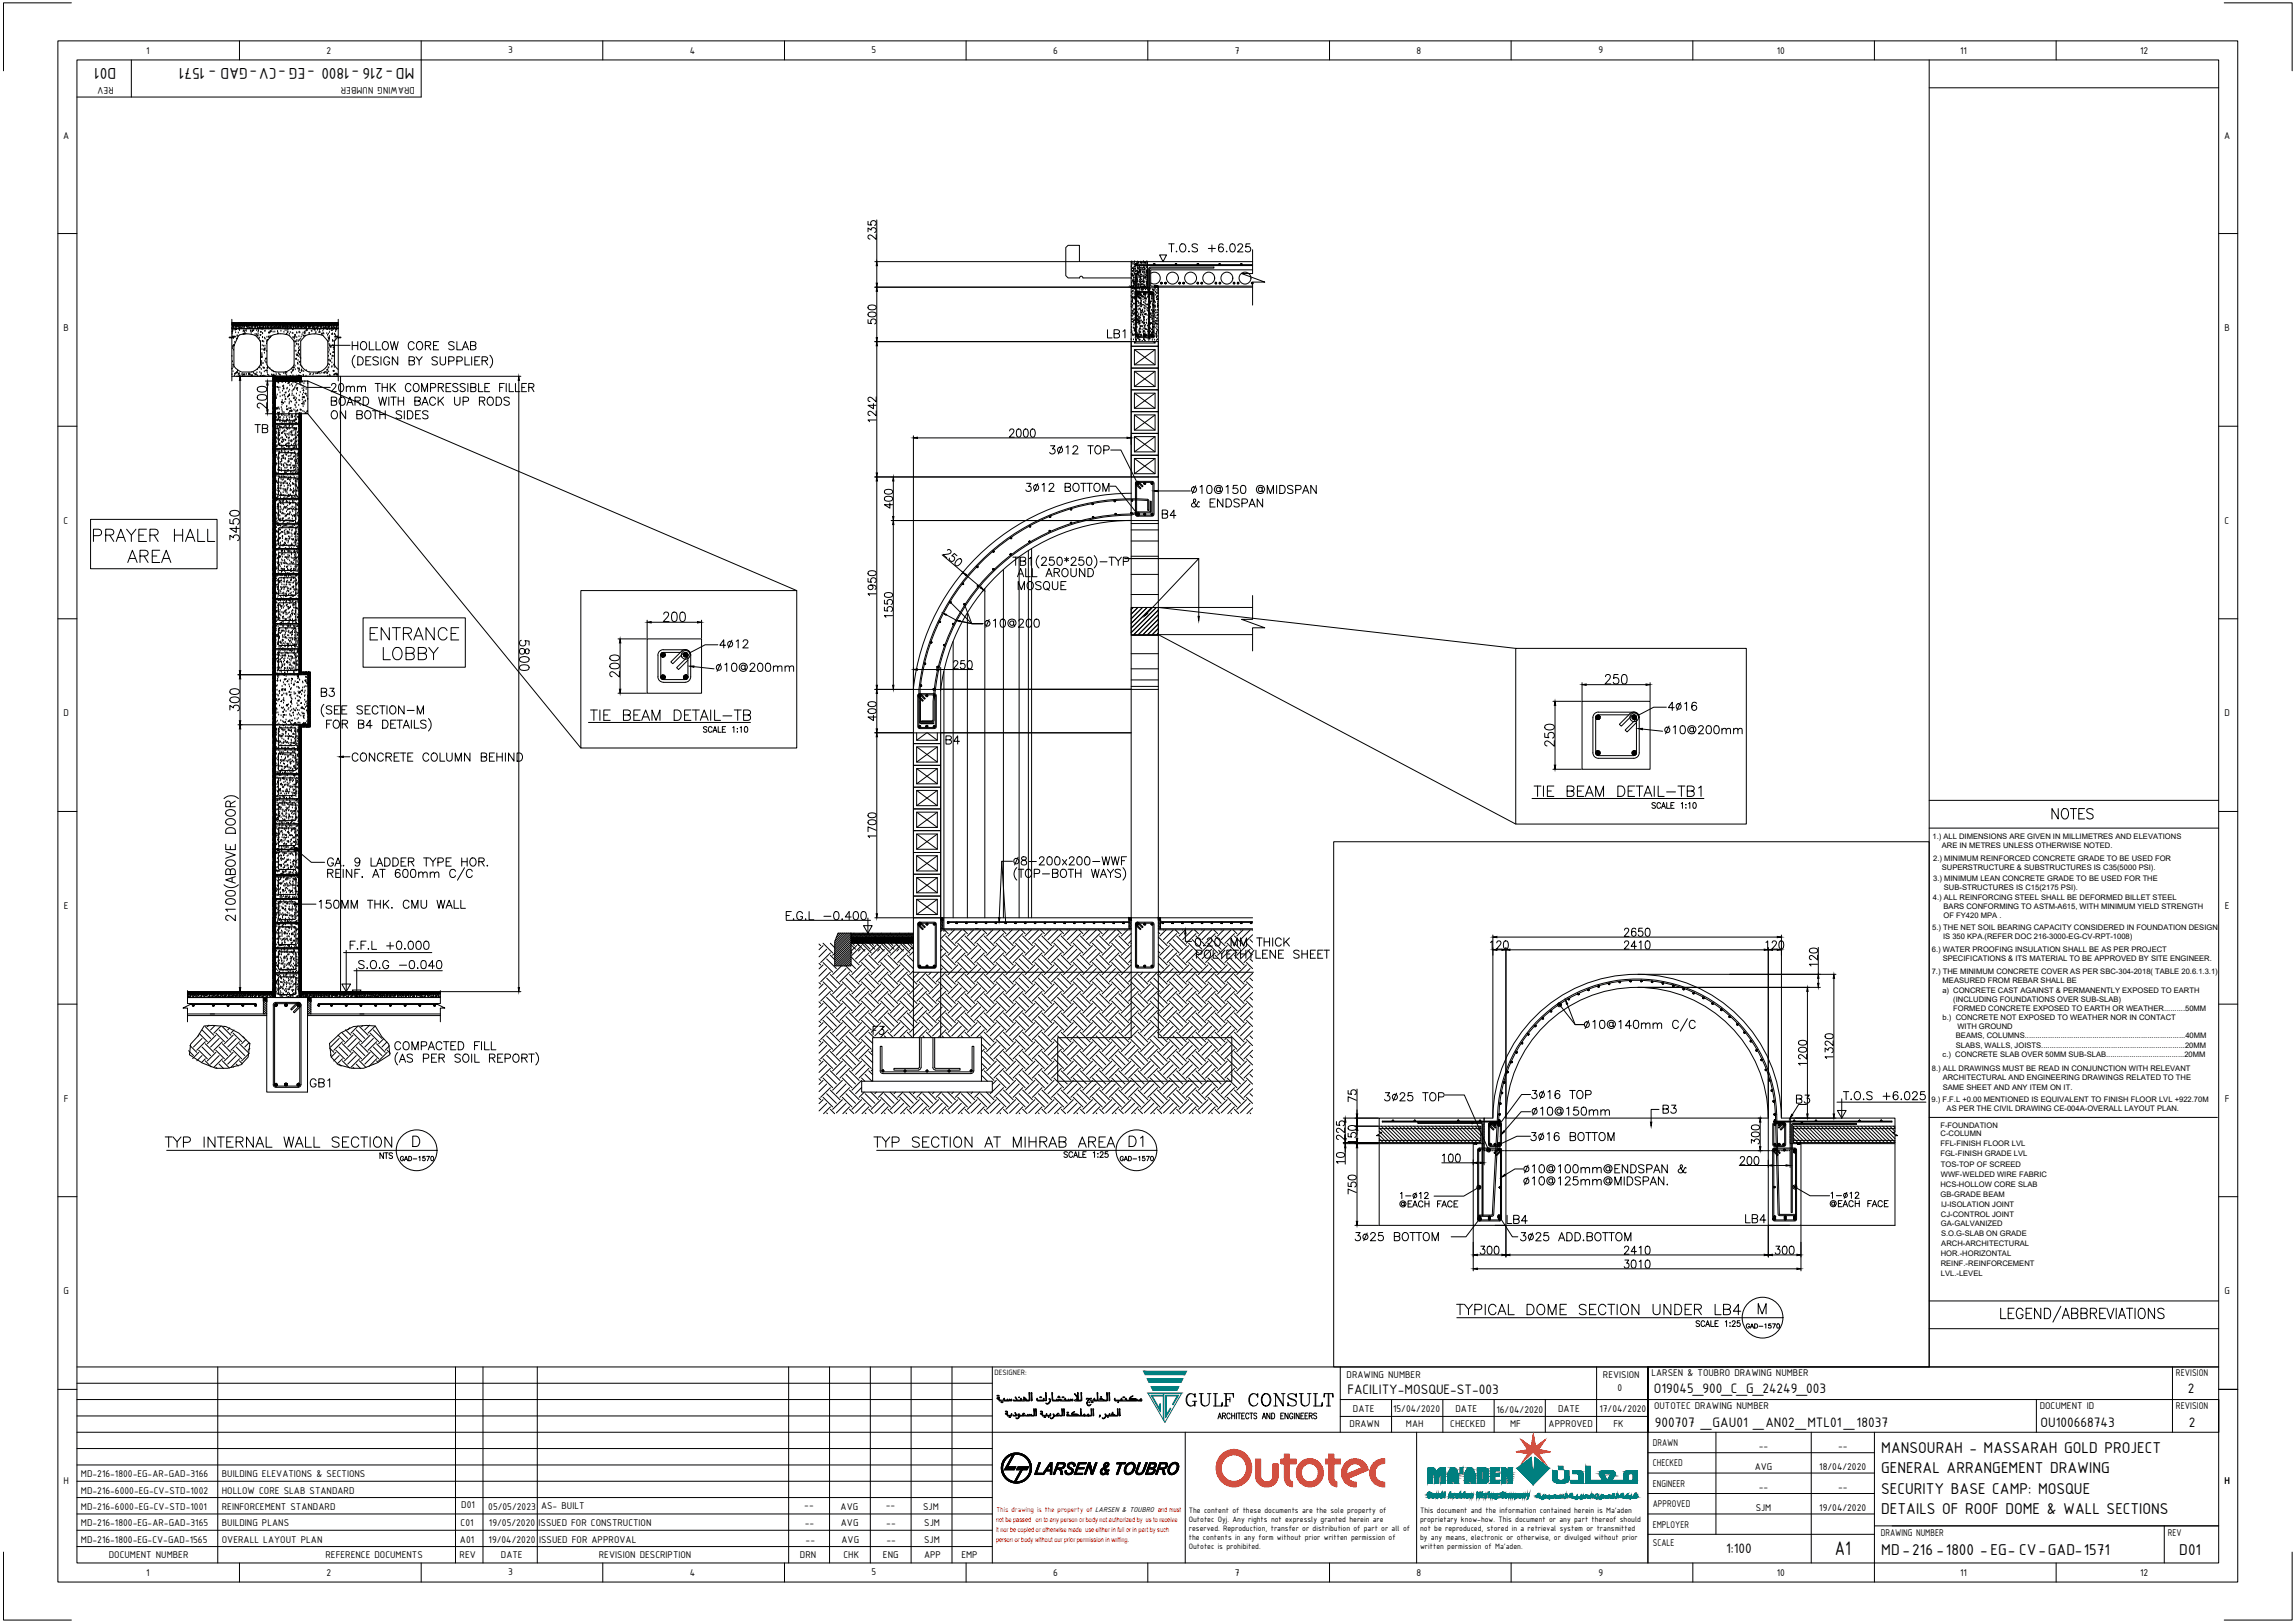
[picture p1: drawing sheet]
<svg xmlns="http://www.w3.org/2000/svg" width="841mm" height="594mm" viewBox="0 0 841 594" stroke-linecap="round" stroke-linejoin="round" font-family="sans-serif">
<defs><g id="words">
<g font-size="8.4">
<text x="33.5" y="199.7">PRAYER HALL</text>
<text x="134.8" y="235.7">ENTRANCE</text>
</g>
<text font-size="8.4" fill="#00f" x="433.9" y="516.1">GULF CONSULT</text>
<g font-size="7.9">
<text x="45.9" y="207.1">AREA</text>
<text x="139.7" y="242.7">LOBBY</text>
</g>
<text font-size="7.7" x="672.4" y="569.7">A1</text>
<g font-size="7.5">
<text x="751.1" y="301.3">NOTES</text>
<text x="59.6" y="421.6">TYP INTERNAL WALL SECTION</text>
<text x="319.3" y="421.6">TYP SECTION AT MIHRAB AREA</text>
<text x="412.7" y="421.2">D1</text>
</g>
<g font-size="7.1">
<text x="372.2" y="217.7">MOSQUE</text>
<text x="533" y="482.6">TYPICAL DOME SECTION UNDER LB4</text>
</g>
<g font-size="6.6">
<text x="128.1" y="129.5">HOLLOW CORE SLAB</text>
<text x="92.4" y="159.8">TB</text>
<text x="383.8" y="167.6">3%%C12 TOP</text>
<text x="375" y="181.3">3%%C12 BOTTOM</text>
<text x="435.7" y="182">%%C10@150 @MIDSPAN</text>
<text x="425.1" y="191.2">B4</text>
<text x="435.7" y="187">&amp; ENDSPAN</text>
<text x="360.2" y="231.1">10@200</text>
<text x="261.8" y="247.3">%%C10@200mm</text>
<text x="116.8" y="256.5">B3</text>
<text x="345.7" y="273.8">B4</text>
<text x="128.1" y="280.1">CONCRETE COLUMN BEHIND</text>
<text x="119.2" y="318.6">GA. 9 LADDER TYPE HOR.</text>
<text x="370.8" y="318.2">8-200x200-WWF</text>
<text x="116.1" y="334.1">150MM THK. CMU WALL</text>
<text x="437.1" y="347.8">0.20 MM THICK</text>
<text x="318.9" y="380.3">F3</text>
<text x="657.6" y="405.3">B3</text>
<text x="560.2" y="419.1">3%%C16 BOTTOM</text>
<text x="557.4" y="435.3">%%C10@125mm@MIDSPAN.</text>
<text x="551.4" y="449.4">LB4</text>
<text x="495.7" y="455.8">3%%C25 BOTTOM</text>
<text x="556.3" y="455.8">3%%C25 ADD.BOTTOM</text>
</g>
<g font-size="6.2">
<text x="42.6" y="25" transform="rotate(180 42.6 25)">D01</text>
<text x="151.8" y="25" transform="rotate(180 151.8 25)">MD-216 -1800 -EG -CV-GAD - 1571</text>
<text x="427.6" y="93.5">T.O.S +6.025</text>
<text x="405" y="124.9">LB1</text>
<text x="120.6" y="144.6">20mm THK COMPRESSIBLE FILLER</text>
<text x="120.6" y="149.6">BOARD WITH BACK UP RODS</text>
<text x="120.6" y="154.5">ON BOTH SIDES</text>
<text x="371.8" y="212.4">ALL AROUND</text>
<text x="609.2" y="269.9">%%C10@200mm</text>
<text x="287.2" y="338">F.G.L -0.400</text>
<text x="127.4" y="348.9">F.F.L +0.000</text>
<text x="437.4" y="352.1">POLYETHYLENE SHEET</text>
<text x="130.5" y="356">S.O.G -0.040</text>
<text x="143.9" y="385.6">COMPACTED FILL</text>
<text x="112.9" y="399.3">GB1</text>
<text x="506.6" y="404.3">3%%C25 TOP</text>
<text x="560.6" y="403.6">3%%C16 TOP</text>
<text x="674.5" y="403.9">T.O.S +6.025</text>
<text x="560.6" y="409.6">%%C10@150mm</text>
<text x="608.5" y="408.9">B3</text>
<text x="557.4" y="430.7">%%C10@100mm@ENDSPAN &amp;</text>
<text x="638.9" y="449.1">LB4</text>
<text x="689.4" y="532.1">MANSOURAH - MASSARAH GOLD PROJECT</text>
<text x="689.4" y="539.5">GENERAL ARRANGEMENT DRAWING</text>
<text x="689.4" y="547">SECURITY BASE CAMP: MOSQUE</text>
<text x="689.4" y="554.5">DETAILS OF ROOF DOME &amp; WALL SECTIONS</text>
<text x="689.4" y="569.5">MD-216 -1800 -EG- CV-GAD-1571</text>
<text x="798.6" y="569.5">D01</text>
</g>
<text font-size="5.7" x="512.2" y="443.4">@EACH FACE</text>
<g font-size="5.4">
<text x="493.8" y="510.6">FACILITY-MOSQUE-ST-003</text>
<text x="606" y="510.1">O19045_900_C_G_24249_003</text>
<text x="801.8" y="510.1">2</text>
<text x="606.4" y="522.6">900707 _GAU01 _AN02_MTL01 _18037</text>
<text x="747.7" y="522.6">OU100668743</text>
<text x="802.1" y="522.6">2</text>
<text x="632.5" y="569">1:100</text>
</g>
<g font-size="5.3">
<text x="138.3" y="425.4">NTS</text>
<text x="669.9" y="443.1">@EACH FACE</text>
</g>
<g font-size="4.9">
<text x="145.7" y="426.5">GAD-1570</text>
<text x="409.6" y="426.5">GAD-1570</text>
</g>
<text font-size="4.4" x="639.2" y="487.5">GAD-1570</text>
<g font-size="3.9">
<text x="53.5" y="19.6">1</text>
<text x="119.7" y="19.7">2</text>
<text x="186.2" y="19.6">3</text>
<text x="252.8" y="19.6">4</text>
<text x="319.4" y="19.6">5</text>
<text x="386" y="19.7">6</text>
<text x="452.5" y="19.6">7</text>
<text x="519.1" y="19.6">8</text>
<text x="585.7" y="19.5">9</text>
<text x="651.2" y="19.6">10</text>
<text x="718.3" y="19.6">11</text>
<text x="784.2" y="19.7">12</text>
<text x="41.7" y="31.9" transform="rotate(180 41.7 31.9)">REV</text>
<text x="152.1" y="31.9" transform="rotate(180 152.1 31.9)">DRAWING NUMBER</text>
<text x="23.2" y="50.7">A</text>
<text x="815.1" y="50.7">A</text>
<text x="23.3" y="121.3">B</text>
<text x="815.2" y="121.3">B</text>
<text x="23.3" y="191.8">C</text>
<text x="815.2" y="191.8">C</text>
<text x="23.2" y="262.4">D</text>
<text x="815.1" y="262.4">D</text>
<text x="23.4" y="333">E</text>
<text x="815.3" y="333">E</text>
<text x="23.4" y="403.5">F</text>
<text x="815.3" y="403.5">F</text>
<text x="23.3" y="474.1">G</text>
<text x="815.2" y="474.1">G</text>
<text x="493.5" y="504.7">DRAWING NUMBER</text>
<text x="587.4" y="504.7">REVISION</text>
<text x="592.7" y="509.6">0</text>
<text x="605.2" y="504.1">LARSEN &amp; TOUBRO DRAWING NUMBER</text>
<text x="797.4" y="504.1">REVISION</text>
<text x="495.8" y="517">DATE</text>
<text x="510.5" y="517">15/04/2020</text>
<text x="533.4" y="517">DATE</text>
<text x="548.4" y="517.4">16/04/2020</text>
<text x="570.9" y="517">DATE</text>
<text x="586.1" y="517.1">17/04/2020</text>
<text x="606.1" y="516.1">OUTOTEC DRAWING NUMBER</text>
<text x="747.5" y="516.1">DOCUMENT ID</text>
<text x="797.4" y="516.1">REVISION</text>
<text x="494.6" y="522.7">DRAWN</text>
<text x="515.2" y="522.5">MAH</text>
<text x="531.5" y="522.7">CHECKED</text>
<text x="553.4" y="522.5">MF</text>
<text x="567.5" y="522.7">APPROVED</text>
<text x="591.2" y="522.5">FK</text>
<text x="605.7" y="529.6">DRAWN</text>
<text x="644.5" y="530.8">--</text>
<text x="673.6" y="530.8">--</text>
<text x="605.7" y="537.1">CHECKED</text>
<text x="643" y="538.3">AVG</text>
<text x="666.7" y="538.3">18/04/2020</text>
<text x="23.3" y="543.6">H</text>
<text x="29.7" y="541">MD-216-1800-EG-AR-GAD-3166</text>
<text x="81.3" y="541">BUILDING ELEVATIONS &amp; SECTIONS</text>
<text x="605.7" y="544.5">ENGINEER</text>
<text x="644.5" y="545.8">--</text>
<text x="673.6" y="545.8">--</text>
<text x="815.2" y="543.6">H</text>
<text x="29.7" y="547">MD-216-6000-EG-CV-STD-1002</text>
<text x="81.3" y="547">HOLLOW CORE SLAB STANDARD</text>
<text x="29.7" y="553">MD-216-6000-EG-CV-STD-1001</text>
<text x="81.3" y="553">REINFORCEMENT STANDARD</text>
<text x="169.1" y="552.5">D01</text>
<text x="178.9" y="553">05/05/2023</text>
<text x="198.3" y="552.8">AS- BUILT</text>
<text x="294.7" y="552.2">--</text>
<text x="308.1" y="552.9">AVG</text>
<text x="324.6" y="552.2">--</text>
<text x="338.3" y="552.9">SJM</text>
<text x="605.7" y="552">APPROVED</text>
<text x="643.4" y="553.2">SJM</text>
<text x="666.7" y="553.2">19/04/2020</text>
<text x="29.7" y="559">MD-216-1800-EG-AR-GAD-3165</text>
<text x="81.3" y="559">BUILDING PLANS</text>
<text x="168.8" y="559">C01</text>
<text x="179.2" y="559">19/05/2020</text>
<text x="197.4" y="559">ISSUED FOR CONSTRUCTION</text>
<text x="294.9" y="559">--</text>
<text x="308.1" y="559">AVG</text>
<text x="324.8" y="559.1">--</text>
<text x="338.7" y="559">SJM</text>
<text x="605.7" y="559.5">EMPLOYER</text>
<text x="689.2" y="562.6">DRAWING NUMBER</text>
<text x="794.4" y="562.6">REV</text>
<text x="29.7" y="565">MD-216-1800-EG-CV-GAD-1565</text>
<text x="81.3" y="565">OVERALL LAYOUT PLAN</text>
<text x="168.5" y="565">A01</text>
<text x="179.1" y="565">19/04/2020</text>
<text x="197.6" y="565">ISSUED FOR APPROVAL</text>
<text x="295.2" y="565">--</text>
<text x="308.4" y="565">AVG</text>
<text x="324.8" y="565">--</text>
<text x="338.7" y="565">SJM</text>
<text x="605.7" y="566.4">SCALE</text>
<text x="39.9" y="570.7">DOCUMENT NUMBER</text>
<text x="119.3" y="570.7">REFERENCE DOCUMENTS</text>
<text x="168.4" y="570.7">REV</text>
<text x="183.6" y="570.7">DATE</text>
<text x="219.5" y="570.7">REVISION DESCRIPTION</text>
<text x="293.2" y="570.7">DRN</text>
<text x="309.1" y="570.7">CHK</text>
<text x="323.6" y="570.7">ENG</text>
<text x="338.6" y="570.7">APP</text>
<text x="352.3" y="570.7">EMP</text>
<text x="53.5" y="577.1">1</text>
<text x="119.7" y="577.2">2</text>
<text x="186.2" y="577">3</text>
<text x="252.8" y="577.1">4</text>
<text x="319.4" y="577">5</text>
<text x="386" y="577.2">6</text>
<text x="452.5" y="577.1">7</text>
<text x="519.1" y="577.1">8</text>
<text x="585.7" y="577.2">9</text>
<text x="651.2" y="577.1">10</text>
<text x="718.3" y="577.1">11</text>
<text x="784.2" y="577.2">12</text>
</g>
<g font-size="3.1">
<text x="435.7" y="554">The content of these documents are the sole property of</text>
<text x="435.7" y="557.3">Outotec Oyj. Any rights not expressly granted herein are</text>
<text x="520.4" y="554">This document and the information contained herein is Ma'aden</text>
<text x="520.4" y="557.3">proprietary know-how. This document or any part thereof should</text>
<text x="435.7" y="560.6">reserved. Reproduction, transfer or distribution of part or all of</text>
<text x="435.7" y="564">the contents in any form without prior written permission of</text>
<text x="520.4" y="560.6">not be reproduced, stored in a retrieval system or transmitted</text>
<text x="520.4" y="564">by any means, electronic or otherwise, or divulged without prior</text>
<text x="435.7" y="567.3">Outotec is prohibited.</text>
<text x="520.4" y="567.3">written permission of Ma'aden.</text>
</g>
<text font-size="3" x="364.5" y="503.6">DESIGNER:</text>
<g font-size="2.8">
<text x="708.2" y="307.1">1.) ALL DIMENSIONS ARE GIVEN IN MILLIMETRES AND ELEVATIONS</text>
<text x="711.6" y="310.5">ARE IN METRES UNLESS OTHERWISE NOTED.</text>
<text x="708.4" y="315.3">2.) MINIMUM REINFORCED CONCRETE GRADE TO BE USED FOR</text>
<text x="708.4" y="322.6">3.) MINIMUM LEAN CONCRETE GRADE TO BE USED FOR THE</text>
<text x="711.6" y="318.7">SUPERSTRUCTURE &amp; SUBSTRUCTURES IS C35(5000 PSI).</text>
<text x="708.3" y="329.6">4.) ALL REINFORCING STEEL SHALL BE DEFORMED BILLET STEEL</text>
<text x="712.4" y="325.9">SUB-STRUCTURES IS C15(2175 PSI).</text>
<text x="712.2" y="332.9">BARS CONFORMING TO ASTM-A615, WITH MINIMUM YIELD STRENGTH</text>
<text x="708.1" y="340.7">5.) THE NET SOIL BEARING CAPACITY CONSIDERED IN FOUNDATION DESIGN</text>
<text x="712.2" y="336.3">OF FY420 MPA .</text>
<text x="712.1" y="344.1">IS 350 KPA.(REFER DOC 216-3000-EG-CV-RPT-1008)</text>
<text x="708" y="348.8">6.) WATER PROOFING INSULATION SHALL BE AS PER PROJECT</text>
<text x="711.9" y="352.1">SPECIFICATIONS &amp; ITS MATERIAL TO BE APPROVED BY SITE ENGINEER.</text>
<text x="707.9" y="356.9">7.) THE MINIMUM CONCRETE COVER AS PER SBC-304-2018( TABLE 20.6.1.3.1)</text>
<text x="711.8" y="363.5">a) CONCRETE CAST AGAINST &amp; PERMANENTLY EXPOSED TO EARTH</text>
<text x="711.9" y="360.2">MEASURED FROM REBAR SHALL BE</text>
<text x="715.8" y="370.3">FORMED CONCRETE EXPOSED TO EARTH OR WEATHER..........50MM</text>
<text x="715.8" y="366.9">(INCLUDING FOUNDATIONS OVER SUB-SLAB)</text>
<text x="711.9" y="373.7">b.) CONCRETE NOT EXPOSED TO WEATHER NOR IN CONTACT</text>
<text x="717.3" y="377">WITH GROUND</text>
<text x="716.8" y="380.4">BEAMS, COLUMNS............................................................................40MM</text>
<text x="716.8" y="383.7">SLABS, WALLS, JOISTS....................................................................20MM</text>
<text x="711.9" y="387.1">c.) CONCRETE SLAB OVER 50MM SUB-SLAB.....................................20MM</text>
<text x="708" y="392.4">8.) ALL DRAWINGS MUST BE READ IN CONJUNCTION WITH RELEVANT</text>
<text x="711.9" y="395.7">ARCHITECTURAL AND ENGINEERING DRAWINGS RELATED TO THE</text>
<text x="711.9" y="399.1">SAME SHEET AND ANY ITEM ON IT.</text>
<text x="707.8" y="403.6">9.) F.F.L +0.00 MENTIONED IS EQUIVALENT TO FINISH FLOOR LVL +922.70M</text>
<text x="713.4" y="407">AS PER THE CIVIL DRAWING CE-004A-OVERALL LAYOUT PLAN.</text>
<text x="711.1" y="413.2">F-FOUNDATION</text>
<text x="711.1" y="419.6">FFL-FINISH FLOOR LVL</text>
<text x="711.2" y="416.2">C-COLUMN</text>
<text x="711.1" y="423.4">FGL-FINISH GRADE LVL</text>
<text x="711.2" y="427.3">TOS-TOP OF SCREED</text>
<text x="711.3" y="431">WWF-WELDED WIRE FABRIC</text>
<text x="711.1" y="434.8">HCS-HOLLOW CORE SLAB</text>
<text x="711.2" y="438.4">GB-GRADE BEAM</text>
<text x="711.3" y="442">IJ-ISOLATION JOINT</text>
<text x="711.3" y="445.7">CJ-CONTROL JOINT</text>
<text x="711.3" y="449.1">GA-GALVANIZED</text>
<text x="711.3" y="452.5">S.O.G-SLAB ON GRADE</text>
<text x="711.2" y="460">HOR.-HORIZONTAL</text>
<text x="711.4" y="456.4">ARCH-ARCHITECTURAL</text>
<text x="711.2" y="463.8">REINF.-REINFORCEMENT</text>
<text x="711.2" y="467.4">LVL.-LEVEL</text>
</g>
<text font-size="2.8" fill="#f00" x="365.1" y="553.8">This drawing is the property of LARSEN &amp; TOUBRO and must</text>
<g font-size="2.5" fill="#f00">
<text x="365" y="557.4">not be passed on to any person or body not authorized by us to receive</text>
<text x="365" y="561">it nor be copied or otherwise made use either in full or in part by such</text>
<text x="365" y="564.6">person or body without our prior permission in writing.</text>
</g>
</g></defs>
<!-- layer: MD-FSBC-MOSQUE-AR-004-SECTIONS$0$HA -->
<g fill="none" stroke="#000" stroke-width=".37">
<path d="M300.1 359.9l.6 .6M300.1 352.8l.6 .6M300.1 345.8l.6 .6M301.6 346.4l-1.5 1.4M301.6 353.4l-1.5 1.5M301.6 359.6l3.5 3.5M301.6 352.5l3.5 3.6M301.6 345.5l3.5 3.5M302.9 347.7l-2.8 2.8M302.9 354.7l-2.8 2.8M302.9 358.3l3.6 3.5M302.9 351.2l3.6 3.5"/>
<path d="M304.3 349l-3.6 3.5M304.3 356.1l-3.6 3.5M304.3 345.5l1.6 1.6M304.3 349.9l1.6 1.6M304.3 356.9l3.5 3.6M305.9 349.2l-.8 .7M308.4 353.8l-3.3 3.1M308.7 359.6l3.5 3.5M309.9 353.8l2.3 2.3M310 354.7l-3.5 3.6M310 358.3l3.5 3.5M311.3 356.1l-3.5 3.5"/>
<path d="M311.3 356.9l3.5 3.6M311.9 348.7l.3 .3M311.9 350.5l2.9 2.9M311.9 353.1l1.6 1.6M311.9 346.1l1.6 1.6M312.3 345.5l.8 .8M314 346.3l-2.1 2M314 345.5l.8 .9M314.1 345.5l2.8 2.8M315.3 347.6l-.8 .7M315.7 346.4l-3.5 3.5M315.7 353.4l-3.5 3.5"/>
<path d="M315.7 359.6l3.6 3.5M315.7 352.5l3.6 3.6M315.7 345.5l3.6 3.5M316.7 345.5l2.1 2.1M317 358.3l3.6 3.5M317 351.2l3.6 3.5M317 347.7l-3.5 3.5M317 354.7l-3.5 3.6M318.4 356.9l3.5 3.6M318.4 349.9l3.5 3.5M318.4 345.5l2.2 2.2M318.4 349l-3.6 3.5"/>
<path d="M318.4 356.1l-3.6 3.5M319.4 345.5l.7 .8M321 345.5l.9 .9M321 346.3l-2.1 2M321.1 345.5l2.9 2.8M322.3 347.6l-.7 .7M322.8 346.4l-3.5 3.5M322.8 353.4l-3.5 3.5M322.8 359.6l3.5 3.5M322.8 352.5l3.5 3.6M322.8 345.5l3.5 3.5M323.8 345.5l2.1 2.1"/>
<path d="M324.1 347.7l-3.5 3.5M324.1 354.7l-3.5 3.6M324.1 358.3l3.5 3.5M324.1 351.2l3.5 3.5M325.4 349l-3.5 3.5M325.4 356.1l-3.5 3.5M325.4 356.9l3.6 3.6M325.4 349.9l3.6 3.5M325.4 345.5l2.2 2.2M326.4 345.5l.8 .8M328.1 346.3l-2.1 2M328.1 345.5l.9 .9"/>
<path d="M328.2 345.5l2.8 2.8M329.4 347.6l-.7 .7M329.8 359.6l3.6 3.5M329.8 352.5l3.6 3.6M329.8 345.5l3.6 3.5M329.8 346.4l-3.5 3.5M329.8 353.4l-3.5 3.5M330.8 345.5l2.1 2.1M331.2 347.7l-3.6 3.5M331.2 354.7l-3.6 3.6M331.2 358.3l3.5 3.5M331.2 351.2l3.5 3.5"/>
<path d="M332.5 349l-3.5 3.5M332.5 356.1l-3.5 3.5M332.5 356.9l3.5 3.6M332.5 349.9l2.2 2.3M332.5 345.5l2.2 2.2M333.5 345.5l.8 .8M334.7 348.5l-1.3 1.4M334.7 355.6l-1.3 1.3M334.7 346.7l-1.6 1.6M334.7 351.2h.1M336.8 356.1l-2.1 2.2M336.9 359.6l3.5 3.5"/>
<path d="M338.2 358.3l3.6 3.5M339.5 356.1l-3.5 3.5M339.5 356.9l3.6 3.6M341.2 356.1l-.8 .8M343.9 356.1l-2.1 2.2M344 359.6l3.5 3.5M344.7 358l-1.6 1.6M344.7 353.3l2.8 2.8M344.7 346.2l2.8 2.8M345.3 340.6l-.6 .6M345.3 347.7l-.6 .6M345.3 354.7l-.6 .6"/>
<path d="M345.3 358.3l3.5 3.5M345.3 351.2l3.5 3.5M345.3 344.2l3.5 3.5M346.1 340.6l1.4 1.4M346.6 356.9l3.5 3.6M346.6 349.9l3.5 3.5M346.6 342.8l3.5 3.6M346.6 342l-1.9 1.8M346.6 349l-1.9 1.9M346.6 356.1l-1.9 1.9M348.7 340.6h.1M349.8 340.6l-2.3 2.2"/>
<path d="M351 359.6l3.5 3.5M351 352.5l3.5 3.6M351 345.5l3.5 3.5M351 346.4l-3.5 3.5M351 353.4l-3.5 3.5M352.3 358.3l3.6 3.5M352.3 351.2l3.6 3.5M352.3 344.2l3.6 3.5M352.3 340.6l-3.5 3.6M352.3 347.7l-3.5 3.5M352.3 354.7l-3.5 3.6M353.1 340.6l1.4 1.4"/>
<path d="M353.7 342l-3.6 3.5M353.7 349l-3.6 3.5M353.7 356.1l-3.6 3.5M353.7 356.9l3.5 3.6M353.7 349.9l3.5 3.5M353.7 342.8l3.5 3.6M355.8 340.6h.1M356.8 340.6l-2.3 2.2M358.1 346.4l-3.6 3.5M358.1 353.4l-3.6 3.5M358.1 359.6l3.5 3.5M358.1 352.5l3.5 3.6"/>
<path d="M358.1 345.5l3.5 3.5M359.4 340.6l-3.5 3.6M359.4 347.7l-3.5 3.5M359.4 354.7l-3.5 3.6M359.4 358.3l3.5 3.5M359.4 351.2l3.5 3.5M359.4 344.2l3.5 3.5M360.2 340.6l1.4 1.4M360.7 356.9l3.5 3.6M360.7 349.9l3.5 3.5M360.7 342.8l3.5 3.6M360.7 342l-3.5 3.5"/>
<path d="M360.7 349l-3.5 3.5M360.7 356.1l-3.5 3.5M362.8 340.6h.1M363.9 340.6l-2.3 2.2M365.1 346.4l-3.5 3.5M365.1 353.4l-3.5 3.5M365.1 359.6l3.5 3.5M365.1 352.5l3.5 3.6M365.1 345.5l3.5 3.5M366.4 340.6l-3.5 3.6M366.4 347.7l-3.5 3.5M366.4 354.7l-3.5 3.6"/>
<path d="M366.4 358.3l3.6 3.5M366.4 351.2l3.6 3.5M366.4 344.2l3.6 3.5M367.2 340.6l1.4 1.4M367.7 342l-3.5 3.5M367.7 349l-3.5 3.5M367.7 356.1l-3.5 3.5M367.7 356.9l3.6 3.6M367.7 349.9l3.6 3.5M367.7 342.8l3.6 3.6M369.9 340.6h.1M370.9 340.6l-2.3 2.2"/>
<path d="M372.2 359.6l3.5 3.5M372.2 352.5l3.5 3.6M372.2 345.5l3.5 3.5M372.2 346.4l-3.6 3.5M372.2 353.4l-3.6 3.5M373.5 358.3l3.5 3.5M373.5 351.2l3.5 3.5M373.5 344.2l3.5 3.5M373.5 340.6l-3.5 3.6M373.5 347.7l-3.5 3.5M373.5 354.7l-3.5 3.6M374.3 340.6l1.4 1.4"/>
<path d="M374.8 342l-3.5 3.5M374.8 349l-3.5 3.5M374.8 356.1l-3.5 3.5M374.8 356.9l3.5 3.6M374.8 349.9l3.5 3.5M374.8 342.8l3.5 3.6M376.9 340.6h.1M378 340.6l-2.3 2.2M379.2 346.4l-3.5 3.5M379.2 353.4l-3.5 3.5M379.2 359.6l3.5 3.5M379.2 352.5l3.5 3.6"/>
<path d="M379.2 345.5l3.5 3.5M380.5 340.6l-3.5 3.6M380.5 347.7l-3.5 3.5M380.5 354.7l-3.5 3.6M380.5 358.3l3.5 3.5M380.5 351.2l3.5 3.5M380.5 344.2l3.5 3.5M381.3 340.6l1.4 1.4M381.8 356.9l3.6 3.6M381.8 349.9l3.6 3.5M381.8 342.8l3.6 3.6M381.8 342l-3.5 3.5"/>
<path d="M381.8 349l-3.5 3.5M381.8 356.1l-3.5 3.5M384 340.6h.1M385 340.6l-2.3 2.2M386.2 346.4l-3.5 3.5M386.2 353.4l-3.5 3.5M386.2 359.6l3.6 3.5M386.2 352.5l3.6 3.6M386.2 345.5l3.6 3.5M387.6 340.6l-3.6 3.6M387.6 347.7l-3.6 3.5M387.6 354.7l-3.6 3.6"/>
<path d="M387.6 358.3l3.5 3.5M387.6 351.2l3.5 3.5M387.6 344.2l3.5 3.5M388.4 340.6l1.4 1.4M388.9 342l-3.5 3.5M388.9 349l-3.5 3.5M388.9 356.1l-3.5 3.5M388.9 356.9l3.5 3.6M388.9 349.9l3.5 3.5M388.9 342.8l3.5 3.6M391 340.6h.1M392 340.6l-2.2 2.2"/>
<path d="M393.3 359.6l3.5 3.5M393.3 352.5l3.5 3.6M393.3 345.5l3.5 3.5M393.3 346.4l-3.5 3.5M393.3 353.4l-3.5 3.5M394.6 358.3l3.5 3.5M394.6 351.2l3.5 3.5M394.6 344.2l3.5 3.5M394.6 340.6l-3.5 3.6M394.6 347.7l-3.5 3.5M394.6 354.7l-3.5 3.6M395.4 340.6l1.4 1.4"/>
<path d="M395.9 342l-3.5 3.5M395.9 349l-3.5 3.5M395.9 356.1l-3.5 3.5M395.9 356.9l3.6 3.6M395.9 349.9l3.6 3.5M395.9 342.8l3.6 3.6M398.1 340.6h.1M399.1 340.6l-2.3 2.2M400.3 346.4l-3.5 3.5M400.3 353.4l-3.5 3.5M400.3 359.6l3.6 3.5M400.3 352.5l3.6 3.6"/>
<path d="M400.3 345.5l3.6 3.5M401.7 340.6l-3.6 3.6M401.7 347.7l-3.6 3.5M401.7 354.7l-3.6 3.6M401.7 358.3l3.5 3.5M401.7 351.2l3.5 3.5M401.7 344.2l3.5 3.5M402.5 340.6l1.4 1.4M403 356.9l3.5 3.6M403 349.9l3.5 3.5M403 342.8l3.5 3.6M403 342l-3.5 3.5"/>
<path d="M403 349l-3.5 3.5M403 356.1l-3.5 3.5M405.1 340.6h.1M406.1 340.6l-2.2 2.2M407.4 346.4l-3.5 3.5M407.4 353.4l-3.5 3.5M407.4 359.6l3.5 3.5M407.4 352.5l3.5 3.6M407.4 345.5l3.5 3.5M408.7 340.6l-3.5 3.6M408.7 347.7l-3.5 3.5M408.7 354.7l-3.5 3.6"/>
<path d="M408.7 358.3l3.5 3.5M408.7 351.2l3.5 3.5M408.7 344.2l3.5 3.5M409.5 340.6l1.4 1.4M410 342l-3.5 3.5M410 349l-3.5 3.5M410 356.1l-3.5 3.5M410 356.9l3.6 3.6M410 349.9l3.6 3.5M410 342.8l3.6 3.6M412.2 340.6h.1M413.2 340.6l-2.3 2.2"/>
<path d="M414.4 359.6l3.6 3.5M414.4 352.5l.1 .1M414.4 345.5l.1 .1M414.4 346.4l-3.5 3.5M414.4 353.4l-3.5 3.5M414.5 344.5l-.9 1M414.5 351.6l-.9 .9M414.5 341.9l-2.3 2.3M414.5 348.9l-2.3 2.3M414.5 356l-2.3 2.3M415.8 358.3l3.5 3.5M417.1 356.1l-3.5 3.5"/>
<path d="M417.1 356.9l3.5 3.6M418.8 356.1l-.8 .8M421.5 356.1l-2.2 2.2M421.5 359.6l3.5 3.5M422.8 358.3l3.6 3.5M424.1 356.1l-3.5 3.5M424.2 356.9l3.5 3.6M424.5 350.2l3.2 3.2M424.5 343.2l3.2 3.2M424.5 352.9l1.9 1.8M424.5 345.8l1.9 1.9M424.5 355.5l.5 .6"/>
<path d="M424.5 348.5l.5 .5M424.5 341.4l.5 .6M426.3 340.6h.1M427.3 340.6l-2.3 2.2M428.6 359.6l3.5 3.5M428.6 352.5l3.5 3.6M428.6 345.5l3.5 3.5M428.6 346.4l-3.6 3.5M428.6 353.4l-3.6 3.5M429.9 340.6l-3.5 3.6M429.9 347.7l-3.5 3.5M429.9 354.7l-3.5 3.6"/>
<path d="M429.9 358.3l3.5 3.5M429.9 351.2l3.5 3.5M429.9 344.2l3.5 3.5M430.7 340.6l1.4 1.4M431.2 342l-3.5 3.5M431.2 349l-3.5 3.5M431.2 356.1l-3.5 3.5M431.2 356.9l3.5 3.6M431.2 349.9l3.5 3.5M431.2 342.8l3.5 3.6M433.3 340.6h.1M434.4 340.6l-2.3 2.2"/>
<path d="M435.6 346.4l-3.5 3.5M435.6 353.4l-3.5 3.5M435.6 359.6l3.6 3.5M435.6 352.5l3.6 3.6M436.9 358.3l3.6 3.5M436.9 351.2l3.6 3.5M436.9 340.6l-3.5 3.6M436.9 347.7l-3.5 3.5M436.9 354.7l-3.5 3.6M438.3 342l-3.6 3.5M438.3 349l-3.6 3.5M438.3 356.1l-3.6 3.5"/>
<path d="M438.3 356.9l3.5 3.6M442.7 353.4l-3.5 3.5M442.7 359.6l3.5 3.5M442.7 352.5l3.5 3.6M444 354.7l-3.5 3.6M444 358.3l3.5 3.5M444 351.2l3.5 3.5M445.3 356.9l3.6 3.6M445.3 356.1l-3.5 3.5M449.7 359.6l3.6 3.5M449.7 352.5l3.6 3.6M449.7 353.4l-3.5 3.5"/>
<path d="M451.1 354.7l-3.6 3.6M451.1 358.3l3.5 3.5M451.1 351.2l3.5 3.5M452.4 356.1l-3.5 3.5M452.4 356.9l3.5 3.6M456.8 353.4l-3.5 3.5M456.8 359.6l2.2 2.2M456.8 352.5l2.2 2.3M458.1 358.3l.9 .9M458.1 354.7l-3.5 3.6M459 356.5l-3.1 3.1M300.1 374l.6 .6"/>
<path d="M300.1 366.9l.6 .6M301.6 360.5l-1.5 1.4M301.6 367.5l-1.5 1.5M301.6 374.6l-1.5 1.4M301.6 373.7l3.5 3.5M301.6 366.6l3.5 3.5M302.9 361.8l-2.8 2.8M302.9 368.8l-2.8 2.8M302.9 375.9l-2.8 2.8M302.9 379.4l3.6 3.5M302.9 372.3l3.6 3.6M302.9 365.3l3.6 3.5"/>
<path d="M304.3 363.1l-3.6 3.5M304.3 370.1l-3.6 3.6M304.3 377.2l-3.6 3.5M304.3 378.1l3.5 3.5M304.3 371l3.5 3.6M304.3 364l3.5 3.5M308.7 373.7l3.5 3.5M308.7 366.6l3.5 3.5M308.7 360.5l-3.6 3.5M308.7 367.5l-3.6 3.5M308.7 374.6l-3.6 3.5M310 361.8l-3.5 3.5"/>
<path d="M310 368.8l-3.5 3.5M310 375.9l-3.5 3.5M310 379.4l3.5 3.5M310 372.3l3.5 3.6M310 365.3l3.5 3.5M311.3 363.1l-3.5 3.5M311.3 370.1l-3.5 3.6M311.3 377.2l-3.5 3.5M311.3 378.1l3.5 3.5M311.3 371l3.5 3.6M311.3 364l3.5 3.5M315.7 360.5l-3.5 3.5"/>
<path d="M315.7 367.5l-3.5 3.5M315.7 374.6l-3.5 3.5M315.7 373.7l3.6 3.5M315.7 366.6l3.6 3.5M317 372.3l3.6 3.6M317 365.3l3.6 3.5M317 361.8l-3.5 3.5M317 368.8l-3.5 3.5M317 375.9l-3.5 3.5M318.4 371l3.5 3.6M318.4 364l3.5 3.5M318.4 363.1l-3.6 3.5"/>
<path d="M318.4 370.1l-3.6 3.6M318.4 377.2l-3.6 3.5M322.8 360.5l-3.5 3.5M322.8 367.5l-3.5 3.5M322.8 366.6l3.5 3.5M324.1 361.8l-3.5 3.5M324.1 368.8l-3.5 3.5M324.1 372.3l3.5 3.6M324.1 365.3l3.5 3.5M325.4 363.1l-3.5 3.5M325.4 370.1l-3.5 3.6M325.4 371l3.6 3.6"/>
<path d="M325.4 364l3.6 3.5M329.8 373.7l3.6 3.5M329.8 366.6l3.6 3.5M329.8 360.5l-3.5 3.5M329.8 367.5l-3.5 3.5M329.8 374.6l-3.5 3.5M331.2 361.8l-3.6 3.5M331.2 368.8l-3.6 3.5M331.2 375.9l-3.6 3.5M331.2 379.4l.6 .7M331.2 372.3l3.5 3.6M331.2 365.3l3.5 3.5"/>
<path d="M332.5 378.1l1.9 2M332.5 363.1l-3.5 3.5M332.5 370.1l-3.5 3.6M332.5 377.2l-2.9 2.9M332.5 371l3.5 3.6M332.5 364l3.5 3.5M336.9 360.5l-3.5 3.5M336.9 367.5l-3.5 3.5M336.9 374.6l-3.5 3.5M336.9 373.7l3.5 3.5M336.9 366.6l3.5 3.5M338.2 379.4l.6 .7"/>
<path d="M338.2 372.3l3.6 3.6M338.2 365.3l3.6 3.5M338.2 361.8l-3.5 3.5M338.2 368.8l-3.5 3.5M338.2 375.9l-3.5 3.5M339.5 377.2l-2.8 2.9M339.5 371l3.6 3.6M339.5 364l3.6 3.5M339.5 378.1l2 2M339.5 363.1l-3.5 3.5M339.5 370.1l-3.5 3.6M344 360.5l-3.6 3.5"/>
<path d="M344 367.5l-3.6 3.5M344 374.6l-3.6 3.5M344 366.6l.6 .8M344 373.7l.6 .6M344.6 376.6l-2.8 2.8M344.6 379.2l-.9 .9M344.6 372.1l-1.5 1.6M344.6 369.5l-2.8 2.8M344.7 374.5l2.8 2.7M344.7 367.4l2.8 2.7M345.3 379.4l.6 .7M345.3 361.8l-3.5 3.5"/>
<path d="M345.3 368.8l-.6 .6M345.3 375.9l-.6 .6M345.3 372.3l3.5 3.6M345.3 365.3l3.5 3.5M346.6 371l3.5 3.6M346.6 364l3.5 3.5M346.6 363.1l-3.5 3.5M346.6 370.1l-1.9 2M346.6 377.2l-1.9 1.9M346.6 378.1l1.9 2M351 373.7l3.5 3.5M351 366.6l3.5 3.5"/>
<path d="M351 360.5l-3.5 3.5M351 367.5l-3.5 3.5M351 374.6l-3.5 3.5M352.3 372.3l3.6 3.6M352.3 365.3l3.6 3.5M352.3 361.8l-3.5 3.5M352.3 368.8l-3.5 3.5M352.3 375.9l-3.5 3.5M352.3 379.4l.6 .7M353.7 378.1l1.9 2M353.7 363.1l-3.6 3.5M353.7 370.1l-3.6 3.6"/>
<path d="M353.7 377.2l-2.9 2.9M353.7 371l3.5 3.6M353.7 364l3.5 3.5M358.1 360.5l-3.6 3.5M358.1 367.5l-3.6 3.5M358.1 374.6l-3.6 3.5M358.1 373.7l3.5 3.5M358.1 366.6l3.5 3.5M359.4 361.8l-3.5 3.5M359.4 368.8l-3.5 3.5M359.4 375.9l-3.5 3.5M359.4 379.4l3.5 3.5"/>
<path d="M359.4 372.3l3.5 3.6M359.4 365.3l3.5 3.5M360.7 378.1l3.5 3.5M360.7 371l3.5 3.6M360.7 364l3.5 3.5M360.7 377.2l-2.9 2.9M360.7 363.1l-3.5 3.5M360.7 370.1l-3.5 3.6M365.1 360.5l-3.5 3.5M365.1 367.5l-3.5 3.5M365.1 374.6l-3.5 3.5M365.1 373.7l3.5 3.5"/>
<path d="M365.1 366.6l3.5 3.5M366.4 361.8l-3.5 3.5M366.4 368.8l-3.5 3.5M366.4 375.9l-3.5 3.5M366.4 379.4l3.6 3.5M366.4 372.3l3.6 3.6M366.4 365.3l3.6 3.5M367.7 363.1l-3.5 3.5M367.7 370.1l-3.5 3.6M367.7 377.2l-3.5 3.5M367.7 378.1l3.6 3.5M367.7 371l3.6 3.6"/>
<path d="M367.7 364l3.6 3.5M372.2 373.7l3.5 3.5M372.2 366.6l3.5 3.5M372.2 360.5l-3.6 3.5M372.2 367.5l-3.6 3.5M372.2 374.6l-3.6 3.5M373.5 379.4l3.5 3.5M373.5 372.3l3.5 3.6M373.5 365.3l3.5 3.5M373.5 361.8l-3.5 3.5M373.5 368.8l-3.5 3.5M373.5 375.9l-3.5 3.5"/>
<path d="M374.8 363.1l-3.5 3.5M374.8 370.1l-3.5 3.6M374.8 377.2l-3.5 3.5M374.8 378.1l3.5 3.5M374.8 371l3.5 3.6M374.8 364l3.5 3.5M379.2 360.5l-3.5 3.5M379.2 367.5l-3.5 3.5M379.2 374.6l-3.5 3.5M379.2 373.7l3.5 3.5M379.2 366.6l3.5 3.5M380.5 361.8l-3.5 3.5"/>
<path d="M380.5 368.8l-3.5 3.5M380.5 375.9l-3.5 3.5M380.5 379.4l3.5 3.5M380.5 372.3l3.5 3.6M380.5 365.3l3.5 3.5M381.8 378.1l3.6 3.5M381.8 371l3.6 3.6M381.8 364l3.6 3.5M381.8 363.1l-3.5 3.5M381.8 370.1l-3.5 3.6M381.8 377.2l-3.5 3.5M386.2 360.5l-3.5 3.5"/>
<path d="M386.2 367.5l-3.5 3.5M386.2 374.6l-3.5 3.5M386.2 373.7l3.6 3.5M386.2 366.6l3.6 3.5M387.6 361.8l-3.6 3.5M387.6 368.8l-3.6 3.5M387.6 375.9l-3.6 3.5M387.6 379.4l3.5 3.5M387.6 372.3l3.5 3.6M387.6 365.3l3.5 3.5M388.9 363.1l-3.5 3.5M388.9 370.1l-3.5 3.6"/>
<path d="M388.9 377.2l-3.5 3.5M388.9 378.1l3.5 3.5M388.9 371l3.5 3.6M388.9 364l3.5 3.5M393.3 373.7l3.5 3.5M393.3 366.6l3.5 3.5M393.3 360.5l-3.5 3.5M393.3 367.5l-3.5 3.5M393.3 374.6l-3.5 3.5M394.6 379.4l3.5 3.5M394.6 372.3l3.5 3.6M394.6 365.3l3.5 3.5"/>
<path d="M394.6 361.8l-3.5 3.5M394.6 368.8l-3.5 3.5M394.6 375.9l-3.5 3.5M395.9 363.1l-3.5 3.5M395.9 370.1l-3.5 3.6M395.9 377.2l-3.5 3.5M395.9 378.1l3.6 3.5M395.9 371l3.6 3.6M395.9 364l3.6 3.5M400.3 360.5l-3.5 3.5M400.3 367.5l-3.5 3.5M400.3 374.6l-3.5 3.5"/>
<path d="M400.3 373.7l3.6 3.5M400.3 366.6l3.6 3.5M401.7 361.8l-3.6 3.5M401.7 368.8l-3.6 3.5M401.7 375.9l-3.6 3.5M401.7 379.4l3.5 3.5M401.7 372.3l3.5 3.6M401.7 365.3l3.5 3.5M403 378.1l3.5 3.5M403 371l3.5 3.6M403 364l3.5 3.5M403 363.1l-3.5 3.5"/>
<path d="M403 370.1l-3.5 3.6M403 377.2l-3.5 3.5M407.4 360.5l-3.5 3.5M407.4 367.5l-3.5 3.5M407.4 374.6l-3.5 3.5M407.4 373.7l3.5 3.5M407.4 366.6l3.5 3.5M408.7 361.8l-3.5 3.5M408.7 368.8l-3.5 3.5M408.7 375.9l-3.5 3.5M408.7 379.4l3.5 3.5M408.7 372.3l3.5 3.6"/>
<path d="M408.7 365.3l3.5 3.5M410 363.1l-3.5 3.5M410 370.1l-3.5 3.6M410 377.2l-3.5 3.5M410 378.1l3.6 3.5M410 371l3.6 3.6M410 364l3.6 3.5M414.4 373.7l3.6 3.5M414.4 366.6l3.6 3.5M414.4 360.5l-3.5 3.5M414.4 367.5l-3.5 3.5M414.4 374.6l-3.5 3.5"/>
<path d="M415.8 379.4l3.5 3.5M415.8 372.3l3.5 3.6M415.8 365.3l3.5 3.5M415.8 361.8l-3.6 3.5M415.8 368.8l-3.6 3.5M415.8 375.9l-3.6 3.5M417.1 363.1l-3.5 3.5M417.1 370.1l-3.5 3.6M417.1 377.2l-3.5 3.5M417.1 378.1l3.5 3.5M417.1 371l3.5 3.6M417.1 364l3.5 3.5"/>
<path d="M421.5 360.5l-3.5 3.5M421.5 367.5l-3.5 3.5M421.5 374.6l-3.5 3.5M421.5 373.7l3.5 3.5M421.5 366.6l3.5 3.5M422.8 361.8l-3.5 3.5M422.8 368.8l-3.5 3.5M422.8 375.9l-3.5 3.5M422.8 379.4l3.6 3.5M422.8 372.3l3.6 3.6M422.8 365.3l3.6 3.5M424.2 378.1l3.5 3.5"/>
<path d="M424.2 371l3.5 3.6M424.2 364l3.5 3.5M424.2 363.1l-3.6 3.5M424.2 370.1l-3.6 3.6M424.2 377.2l-3.6 3.5M428.6 373.7l3.5 3.5M428.6 366.6l3.5 3.5M428.6 360.5l-3.6 3.5M428.6 367.5l-3.6 3.5M428.6 374.6l-3.6 3.5M429.9 361.8l-3.5 3.5M429.9 368.8l-3.5 3.5"/>
<path d="M429.9 375.9l-3.5 3.5M429.9 379.4l3.5 3.5M429.9 372.3l3.5 3.6M429.9 365.3l3.5 3.5M431.2 363.1l-3.5 3.5M431.2 370.1l-3.5 3.6M431.2 377.2l-3.5 3.5M431.2 378.1l3.5 3.5M431.2 371l3.5 3.6M431.2 364l3.5 3.5M435.6 360.5l-3.5 3.5M435.6 367.5l-3.5 3.5"/>
<path d="M435.6 374.6l-3.5 3.5M435.6 373.7l3.6 3.5M435.6 366.6l3.6 3.5M436.9 379.4l3.6 3.5M436.9 372.3l3.6 3.6M436.9 365.3l3.6 3.5M436.9 361.8l-3.5 3.5M436.9 368.8l-3.5 3.5M436.9 375.9l-3.5 3.5M438.3 363.1l-3.6 3.5M438.3 370.1l-3.6 3.6M438.3 377.2l-3.6 3.5"/>
<path d="M438.3 378.1l3.5 3.5M438.3 371l3.5 3.6M438.3 364l3.5 3.5M442.7 360.5l-3.5 3.5M442.7 367.5l-3.5 3.5M442.7 374.6l-3.5 3.5M442.7 373.7l3.5 3.5M442.7 366.6l3.5 3.5M444 361.8l-3.5 3.5M444 368.8l-3.5 3.5M444 375.9l-3.5 3.5M444 379.4l3.5 3.5"/>
<path d="M444 372.3l3.5 3.6M444 365.3l3.5 3.5M445.3 378.1l3.6 3.5M445.3 371l3.6 3.6M445.3 364l3.6 3.5M445.3 363.1l-3.5 3.5M445.3 370.1l-3.5 3.6M445.3 377.2l-3.5 3.5M449.7 373.7l3.6 3.5M449.7 366.6l3.6 3.5M449.7 360.5l-3.5 3.5M449.7 367.5l-3.5 3.5"/>
<path d="M449.7 374.6l-3.5 3.5M451.1 361.8l-3.6 3.5M451.1 368.8l-3.6 3.5M451.1 375.9l-3.6 3.5M451.1 379.4l3.5 3.5M451.1 372.3l3.5 3.6M451.1 365.3l3.5 3.5M452.4 363.1l-3.5 3.5M452.4 370.1l-3.5 3.6M452.4 377.2l-3.5 3.5M452.4 378.1l3.5 3.5M452.4 371l3.5 3.6"/>
<path d="M452.4 364l3.5 3.5M456.8 360.5l-3.5 3.5M456.8 367.5l-3.5 3.5M456.8 374.6l-3.5 3.5M456.8 373.7l2.2 2.2M456.8 366.6l2.2 2.3M458.1 379.4l.9 1M458.1 372.3l.9 1M458.1 365.3l.9 1M458.1 361.8l-3.5 3.5M458.1 368.8l-3.5 3.5M458.1 375.9l-3.5 3.5"/>
<path d="M459 363.5l-3.1 3.1M459 370.6l-3.1 3.1M459 377.6l-3.1 3.1M300.1 395.1l.6 .6M300.1 388.1l.6 .6M300.1 381l.6 .6M301.6 381.6l-1.5 1.5M301.6 388.7l-1.5 1.4M301.6 395.7l-1.5 1.5M301.6 394.8l3.5 3.6M301.6 387.8l3.5 3.5M301.6 380.7l3.5 3.6"/>
<path d="M302.9 382.9l-2.8 2.8M302.9 390l-2.8 2.8M302.9 397l-2.8 2.8M302.9 393.5l3.6 3.5M302.9 386.5l3.6 3.5M304.3 384.3l-3.6 3.5M304.3 391.3l-3.6 3.5M304.3 398.4l-3.6 3.5M304.3 399.3l3.5 3.5M304.3 392.2l3.5 3.5M304.3 385.1l3.5 3.6M308.7 394.8l3.5 3.6"/>
<path d="M308.7 387.8l3.5 3.5M308.7 380.7l3.5 3.6M308.7 381.6l-3.6 3.5M308.7 388.7l-3.6 3.5M308.7 395.7l-3.6 3.6M310 382.9l-3.5 3.6M310 390l-3.5 3.5M310 397l-3.5 3.6M310 393.5l3.5 3.5M310 386.5l3.5 3.5M311.3 384.3l-3.5 3.5M311.3 391.3l-3.5 3.5"/>
<path d="M311.3 398.4l-3.5 3.5M311.3 399.3l3.5 3.5M311.3 392.2l3.5 3.5M311.3 385.1l3.5 3.6M315.7 381.6l-3.5 3.5M315.7 388.7l-3.5 3.5M315.7 395.7l-3.5 3.6M315.7 387.8l3.6 3.5M315.7 380.7l3.6 3.6M315.7 394.8l1.2 1.2M315.8 398.3l-2.3 2.3M316.7 400l-1.9 1.9"/>
<path d="M317 386.5l2.8 2.7M317 393.5l2.5 2.5M317 382.9l-3.5 3.6M317 390l-3.5 3.5M318.4 392.2l1.4 1.4M318.4 385.1l1.4 1.4M318.4 384.3l-3.6 3.5M318.4 391.3l-3.6 3.5M319.1 400l2.8 2.8M319.8 384.6l-.5 .5M319.8 391.7l-.5 .5M321.2 400l-.6 .6"/>
<path d="M323.8 400l-1.9 1.9M326.2 400l2.8 2.8M328.2 400l-.6 .6M330.9 400l-1.9 1.9M333.2 400l2.8 2.8M335.3 400l-.6 .6M337.9 400l-1.9 1.9M340.3 400l2.8 2.8M342.3 400l-.5 .6M345 400l-1.9 1.9M347.3 400l2.8 2.8M349.4 400l-.6 .6"/>
<path d="M352 400l-1.9 1.9M354.4 400l2.8 2.8M356.4 400l-.5 .6M359.1 400l-1.9 1.9M359.7 393.8l2.2 2.2M359.7 386.8l3.2 3.2M359.7 389.4l1.9 1.9M359.7 382.4l1.9 1.9M360.7 392.2l3.5 3.5M360.7 385.1l3.5 3.6M360.7 384.3l-1 1M360.7 391.3l-1 1"/>
<path d="M361.4 400l2.8 2.8M363.5 400l-.6 .6M365.1 381.6l-3.5 3.5M365.1 388.7l-3.5 3.5M365.1 395.7l-1.5 1.5M365.1 394.8l3.5 3.6M365.1 387.8l3.5 3.5M365.1 380.7l3.5 3.6M366.4 382.9l-3.5 3.6M366.4 390l-3.5 3.5M366.4 397l-2.8 2.8M366.4 393.5l3.6 3.5"/>
<path d="M366.4 386.5l3.6 3.5M367.7 384.3l-3.5 3.5M367.7 391.3l-3.5 3.5M367.7 398.4l-3.5 3.5M367.7 399.3l3.6 3.5M367.7 392.2l3.6 3.5M367.7 385.1l3.6 3.6M372.2 394.8l3.5 3.6M372.2 387.8l3.5 3.5M372.2 380.7l3.5 3.6M372.2 381.6l-3.6 3.5M372.2 388.7l-3.6 3.5"/>
<path d="M372.2 395.7l-3.6 3.6M373.5 393.5l3.5 3.5M373.5 386.5l3.5 3.5M373.5 382.9l-3.5 3.6M373.5 390l-3.5 3.5M373.5 397l-3.5 3.6M374.8 384.3l-3.5 3.5M374.8 391.3l-3.5 3.5M374.8 398.4l-3.5 3.5M374.8 399.3l3.5 3.5M374.8 392.2l3.5 3.5M374.8 385.1l3.5 3.6"/>
<path d="M379.2 381.6l-3.5 3.5M379.2 388.7l-3.5 3.5M379.2 395.7l-3.5 3.6M379.2 394.8l3.5 3.6M379.2 387.8l3.5 3.5M379.2 380.7l3.5 3.6M380.5 382.9l-3.5 3.6M380.5 390l-3.5 3.5M380.5 397l-3.5 3.6M380.5 393.5l3.5 3.5M380.5 386.5l3.5 3.5M381.8 399.3l3.6 3.5"/>
<path d="M381.8 392.2l3.6 3.5M381.8 385.1l3.6 3.6M381.8 384.3l-3.5 3.5M381.8 391.3l-3.5 3.5M381.8 398.4l-3.5 3.5M386.2 381.6l-3.5 3.5M386.2 388.7l-3.5 3.5M386.2 395.7l-3.5 3.6M386.2 394.8l3.6 3.6M386.2 387.8l3.6 3.5M386.2 380.7l3.6 3.6M387.6 382.9l-3.6 3.6"/>
<path d="M387.6 390l-3.6 3.5M387.6 397l-3.6 3.6M387.6 393.5l3.5 3.5M387.6 386.5l3.5 3.5M388.9 384.3l-3.5 3.5M388.9 391.3l-3.5 3.5M388.9 398.4l-3.5 3.5M388.9 399.3l3.5 3.5M388.9 392.2l3.5 3.5M388.9 385.1l3.5 3.6M393.3 394.8l3.5 3.6M393.3 387.8l3.5 3.5"/>
<path d="M393.3 380.7l3.5 3.6M393.3 381.6l-3.5 3.5M393.3 388.7l-3.5 3.5M393.3 395.7l-3.5 3.6M394.6 393.5l3.5 3.5M394.6 386.5l3.5 3.5M394.6 382.9l-3.5 3.6M394.6 390l-3.5 3.5M394.6 397l-3.5 3.6M395.9 384.3l-3.5 3.5M395.9 391.3l-3.5 3.5M395.9 398.4l-3.5 3.5"/>
<path d="M395.9 399.3l3.6 3.5M395.9 392.2l3.6 3.5M395.9 385.1l3.6 3.6M400.3 381.6l-3.5 3.5M400.3 388.7l-3.5 3.5M400.3 395.7l-3.5 3.6M400.3 394.8l3.6 3.6M400.3 387.8l3.6 3.5M400.3 380.7l3.6 3.6M401.7 382.9l-3.6 3.6M401.7 390l-3.6 3.5M401.7 397l-3.6 3.6"/>
<path d="M401.7 393.5l3.5 3.5M401.7 386.5l3.5 3.5M403 399.3l3.5 3.5M403 392.2l3.5 3.5M403 385.1l3.5 3.6M403 384.3l-3.5 3.5M403 391.3l-3.5 3.5M403 398.4l-3.5 3.5M407.4 381.6l-3.5 3.5M407.4 388.7l-3.5 3.5M407.4 395.7l-3.5 3.6M407.4 394.8l3.5 3.6"/>
<path d="M407.4 387.8l3.5 3.5M407.4 380.7l3.5 3.6M408.7 382.9l-3.5 3.6M408.7 390l-3.5 3.5M408.7 397l-3.5 3.6M408.7 393.5l3.5 3.5M408.7 386.5l3.5 3.5M410 384.3l-3.5 3.5M410 391.3l-3.5 3.5M410 398.4l-3.5 3.5M410 399.3l3.6 3.5M410 392.2l3.6 3.5"/>
<path d="M410 385.1l3.6 3.6M414.4 394.8l3.6 3.6M414.4 387.8l3.6 3.5M414.4 380.7l3.6 3.6M414.4 381.6l-3.5 3.5M414.4 388.7l-3.5 3.5M414.4 395.7l-3.5 3.6M415.8 393.5l3.5 3.5M415.8 386.5l3.5 3.5M415.8 382.9l-3.6 3.6M415.8 390l-3.6 3.5M415.8 397l-3.6 3.6"/>
<path d="M417.1 384.3l-3.5 3.5M417.1 391.3l-3.5 3.5M417.1 398.4l-3.5 3.5M417.1 399.3l3.5 3.5M417.1 392.2l3.5 3.5M417.1 385.1l3.5 3.6M421.5 381.6l-3.5 3.5M421.5 388.7l-3.5 3.5M421.5 395.7l-3.5 3.6M421.5 394.8l3.5 3.6M421.5 387.8l3.5 3.5M421.5 380.7l3.5 3.6"/>
<path d="M422.8 382.9l-3.5 3.6M422.8 390l-3.5 3.5M422.8 397l-3.5 3.6M422.8 393.5l3.6 3.5M422.8 386.5l3.6 3.5M424.2 399.3l3.5 3.5M424.2 392.2l3.5 3.5M424.2 385.1l3.5 3.6M424.2 384.3l-3.6 3.5M424.2 391.3l-3.6 3.5M424.2 398.4l-3.6 3.5M428.6 394.8l3.5 3.6"/>
<path d="M428.6 387.8l3.5 3.5M428.6 380.7l3.5 3.6M428.6 381.6l-3.6 3.5M428.6 388.7l-3.6 3.5M428.6 395.7l-3.6 3.6M429.9 382.9l-3.5 3.6M429.9 390l-3.5 3.5M429.9 397l-3.5 3.6M429.9 393.5l3.5 3.5M429.9 386.5l3.5 3.5M431.2 384.3l-3.5 3.5M431.2 391.3l-3.5 3.5"/>
<path d="M431.2 398.4l-3.5 3.5M431.2 399.3l3.5 3.5M431.2 392.2l3.5 3.5M431.2 385.1l3.5 3.6M435.6 381.6l-3.5 3.5M435.6 388.7l-3.5 3.5M435.6 395.7l-3.5 3.6M435.6 394.8l3.6 3.6M435.6 387.8l3.6 3.5M435.6 380.7l3.6 3.6M436.9 393.5l3.6 3.5M436.9 386.5l3.6 3.5"/>
<path d="M436.9 382.9l-3.5 3.6M436.9 390l-3.5 3.5M436.9 397l-3.5 3.6M438.3 384.3l-3.6 3.5M438.3 391.3l-3.6 3.5M438.3 398.4l-3.6 3.5M438.3 399.3l3.5 3.5M438.3 392.2l3.5 3.5M438.3 385.1l3.5 3.6M442.7 381.6l-3.5 3.5M442.7 388.7l-3.5 3.5M442.7 395.7l-3.5 3.6"/>
<path d="M442.7 394.8l3.5 3.6M442.7 387.8l3.5 3.5M442.7 380.7l3.5 3.6M444 382.9l-3.5 3.6M444 390l-3.5 3.5M444 397l-3.5 3.6M444 393.5l3.5 3.5M444 386.5l3.5 3.5M445.3 399.3l3.6 3.5M445.3 392.2l3.6 3.5M445.3 385.1l3.6 3.6M445.3 384.3l-3.5 3.5"/>
<path d="M445.3 391.3l-3.5 3.5M445.3 398.4l-3.5 3.5M449.7 394.8l3.6 3.6M449.7 387.8l3.6 3.5M449.7 380.7l3.6 3.6M449.7 381.6l-3.5 3.5M449.7 388.7l-3.5 3.5M449.7 395.7l-3.5 3.6M451.1 382.9l-3.6 3.6M451.1 390l-3.6 3.5M451.1 397l-3.6 3.6M451.1 393.5l3.5 3.5"/>
<path d="M451.1 386.5l3.5 3.5M452.4 384.3l-3.5 3.5M452.4 391.3l-3.5 3.5M452.4 398.4l-3.5 3.5M452.4 399.3l3.5 3.5M452.4 392.2l3.5 3.5M452.4 385.1l3.5 3.6M456.8 381.6l-3.5 3.5M456.8 388.7l-3.5 3.5M456.8 395.7l-3.5 3.6M456.8 394.8l2.2 2.3M456.8 387.8l2.2 2.2"/>
<path d="M456.8 380.7l2.2 2.3M458.1 393.5l.9 .9M458.1 386.5l.9 .9M458.1 382.9l-3.5 3.6M458.1 390l-3.5 3.5M458.1 397l-3.5 3.6M459 384.7l-3.1 3.1M459 391.7l-3.1 3.1M459 398.8l-3.1 3.1M300.1 402.2l.6 .6M301.6 402.8l-1.5 1.4M301.6 401.9l3.5 3.5"/>
<path d="M302.9 404.1l-2.8 2.8M302.9 400.6l3.6 3.5M302.9 407.6l.3 .3M304.3 405.4l-2.5 2.5M304.3 406.3l1.6 1.6M308.7 401.9l3.5 3.5M308.7 402.8l-3.6 3.5M310 407.6l.3 .3M310 404.1l-3.5 3.5M310 400.6l3.5 3.5M311.3 405.4l-2.4 2.5M311.3 406.3l1.6 1.6"/>
<path d="M315.7 402.8l-3.5 3.5M315.7 401.9l3.6 3.5M317 400.6l3.6 3.5M317 407.6l.3 .3M317 404.1l-3.5 3.5M318.4 405.4l-2.5 2.5M318.4 406.3l1.6 1.6M322.8 402.8l-3.5 3.5M322.8 401.9l3.5 3.5M324.1 404.1l-3.5 3.5M324.1 400.6l3.5 3.5M324.1 407.6l.3 .3"/>
<path d="M325.4 405.4l-2.4 2.5M325.4 406.3l1.6 1.6M329.8 401.9l3.6 3.5M329.8 402.8l-3.5 3.5M331.2 407.6l.2 .3M331.2 404.1l-3.6 3.5M331.2 400.6l3.5 3.5M332.5 405.4l-2.5 2.5M332.5 406.3l1.6 1.6M336.9 402.8l-3.5 3.5M336.9 401.9l3.5 3.5M338.2 400.6l3.6 3.5"/>
<path d="M338.2 407.6l.3 .3M338.2 404.1l-3.5 3.5M339.5 405.4l-2.4 2.5M339.5 406.3l1.6 1.6M344 402.8l-3.6 3.5M344 401.9l3.5 3.5M345.3 404.1l-3.5 3.5M345.3 400.6l3.5 3.5M345.3 407.6l.2 .3M346.6 405.4l-2.5 2.5M346.6 406.3l1.5 1.6M351 401.9l3.5 3.5"/>
<path d="M351 402.8l-3.5 3.5M352.3 400.6l3.6 3.5M352.3 407.6l.3 .3M352.3 404.1l-3.5 3.5M353.7 405.4l-2.5 2.5M353.7 406.3l1.5 1.6M358.1 402.8l-3.6 3.5M358.1 401.9l3.5 3.5M359.4 404.1l-3.5 3.5M359.4 400.6l3.5 3.5M359.4 407.6l.2 .3M360.7 405.4l-2.5 2.5"/>
<path d="M360.7 406.3l1.6 1.6M365.1 402.8l-3.5 3.5M365.1 401.9l3.5 3.5M366.4 404.1l-3.5 3.5M366.4 400.6l3.6 3.5M366.4 407.6l.3 .3M367.7 405.4l-2.4 2.5M367.7 406.3l1.6 1.6M372.2 401.9l3.5 3.5M372.2 402.8l-3.6 3.5M373.5 400.6l3.5 3.5M373.5 407.6l.2 .3"/>
<path d="M373.5 404.1l-3.5 3.5M374.8 405.4l-2.5 2.5M374.8 406.3l1.6 1.6M379.2 402.8l-3.5 3.5M379.2 401.9l3.5 3.5M380.5 404.1l-3.5 3.5M380.5 400.6l3.5 3.5M380.5 407.6l.3 .3M381.8 405.4l-2.4 2.5M381.8 406.3l1.6 1.6M386.2 402.8l-3.5 3.5M386.2 401.9l3.6 3.5"/>
<path d="M387.6 404.1l-3.6 3.5M387.6 400.6l3.5 3.5M387.6 407.6l.3 .3M388.9 405.4l-2.5 2.5M388.9 406.3l1.6 1.6M393.3 401.9l3.5 3.5M393.3 402.8l-3.5 3.5M394.6 400.6l3.5 3.5M394.6 407.6l.3 .3M394.6 404.1l-3.5 3.5M395.9 405.4l-2.4 2.5M395.9 406.3l1.7 1.6"/>
<path d="M400.3 402.8l-3.5 3.5M400.3 401.9l3.6 3.5M401.7 404.1l-3.6 3.5M401.7 400.6l3.5 3.5M401.7 407.6l.3 .3M403 405.4l-2.5 2.5M403 406.3l1.6 1.6M407.4 402.8l-3.5 3.5M407.4 401.9l3.5 3.5M408.7 404.1l-3.5 3.5M408.7 400.6l3.5 3.5M408.7 407.6l.3 .3"/>
<path d="M410 405.4l-2.4 2.5M410 406.3l1.6 1.6M414.4 401.9l3.6 3.5M414.4 402.8l-3.5 3.5M415.8 400.6l3.5 3.5M415.8 407.6l.3 .3M415.8 404.1l-3.6 3.5M417.1 405.4l-2.4 2.5M417.1 406.3l1.6 1.6M421.5 402.8l-3.5 3.5M421.5 401.9l3.5 3.5M422.8 404.1l-3.5 3.5"/>
<path d="M422.8 400.6l3.6 3.5M422.8 407.6l.3 .3M424.2 406.3l1.5 1.6M424.2 405.4l-2.5 2.5M428.6 401.9l3.5 3.5M428.6 402.8l-3.6 3.5M429.9 404.1l-3.5 3.5M429.9 400.6l3.5 3.5M429.9 407.6l.2 .3M431.2 405.4l-2.4 2.5M431.2 406.3l1.6 1.6M435.6 402.8l-3.5 3.5"/>
<path d="M435.6 401.9l3.6 3.5M436.9 400.6l3.6 3.5M436.9 407.6l.3 .3M436.9 404.1l-3.5 3.5M438.3 405.4l-2.5 2.5M438.3 406.3l1.5 1.6M442.7 402.8l-3.5 3.5M442.7 401.9l3.5 3.5M444 404.1l-3.5 3.5M444 400.6l3.5 3.5M444 407.6l.2 .3M445.3 406.3l1.6 1.6"/>
<path d="M445.3 405.4l-2.5 2.5M449.7 401.9l3.6 3.5M449.7 402.8l-3.5 3.5M451.1 404.1l-3.6 3.5M451.1 400.6l3.5 3.5M451.1 407.6l.2 .3M452.4 405.4l-2.5 2.5M452.4 406.3l1.5 1.6M456.8 402.8l-3.5 3.5M456.8 401.9l2.2 2.2M458.1 407.6l.2 .3M458.1 400.6l.9 .9"/>
<path d="M458.1 404.1l-3.5 3.5M459 405.8l-2.1 2.1"/>
</g>
<!-- layer: ST-CONC -->
<g fill="none" stroke="#000" stroke-width=".37">
<path d="M459 91.5v8.7h-4l8.5 3.1h-4.5v8.4M415.2 105.2l-.3 .2M415.6 105.2l-.2 .1M416.2 105.2l-.3 .2M416.6 105.2l-.2 .1M417 105.2l-.2 .1M417.5 105.2l-.3 .1M418 105.2l-.3 .1M418.5 105.2l-.3 .1M418.9 105.2l-.2 .1M419.5 105.2l-.3 .2M419.9 105.2l-.2 .1"/>
<path d="M420.5 105.2l-.3 .2M414.5 180.7a80.5 80.5 0 0 0-79.8 71.8M414.5 198.1h10M414.5 194.1h10M414.5 191.8h10M424.5 190.7v145.5h34.5M360.9 215.6v120.6M367.7 208.6v127.6M373.5 204v132.2M376.9 201.7v134.5M378 201v135.2M414.5 217.7h10"/>
<path d="M414.5 210.4h10M414.5 203.7h10M459 218.1v8.8h-4l8.5 3h-4.5v8.5M349.3 234.9v101.3M354.5 224.5v111.7M414.5 239.4h10M414.5 232.7h10M424.5 232.4h34.5M424.5 222.5h34.5M344.7 253a70.4 70.4 0 0 1 69.9-62.3h9.9v-16h-10v161.5h-69v4M344.8 252.4h69.7M345.9 246v95.2"/>
<path d="M414.5 251.4h10M414.5 249h10M414.5 245h10M424.5 252.5h-89.8v15.9h10v-15.3M344.7 268.4h69.7M344.7 268.4h69.8M334.7 336.2h10v19.9h-10zM413.7 336.2v4M414.5 336.2h10v43.9h26.9v15.9h-63.8v-15.9h26.9zM425.3 336.2v4M334.7 356.1v24M344.7 340.2h69.8"/>
<path d="M424.5 340.2h34.5M459.4 356.1h-114.7v24M68.7 362.8v4.8h1.7l-3.3 1.6h1.6v5.1M68.7 365.4h27.8v6M68.7 371.4h29M112.7 371.4h48.7M113.9 365.4v6M161.4 362.8v4.8h-1.7l3.3 1.6h-1.6v5.1M319.8 396h-4v4h47.8v-4h-3.9M319.8 380.1h39.9v15.9h-39.9z"/>
</g>
<!-- layer: ST-WALL -->
<g fill="none" stroke="#000" stroke-width=".37">
<path d="M414.5 95.8h-18.9v-5.9h-4.2l-.8 .8v10.3l.8 .8h4.2M395.6 101.8a.61 .61 0 0 1 .6-.6 .61 .61 0 0 1 .6 .6h17.7M100 137.8v227.6M100.9 139.6v152.9h8.7v-27M100.9 137.8h8.7v1.8h-8.7zM100.9 139.6v223.1M100.9 139.6v175.3v-13.2M101.6 139.6h8.7h-8.7M110.4 137.8v1.8M414.5 134.8h10v8h-10zM414.5 126.8h10v8h-10zM414.5 125.1v1.7h10v-1.7"/>
<path d="M415.7 136h7.6v5.6h-7.6zM415.7 128h7.6v5.6h-7.6zM415.7 125.1v.5h7.6v-.5M415.7 136l7.6 5.6M415.7 128l7.6 5.6M416.4 125.1l-.7 .5M422.6 125.1l.7 .5M423.3 136l-7.6 5.6M423.3 128l-7.6 5.6M100.9 155.1h8.7M100.9 155.5h8.7M102 151.5v2l.5 .5"/>
<path d="M102 157.1v5.6M102.5 156.6l-.5 .5M102.5 156.7l5.5-.1 .4 .5M108.4 151.5v2l-.2 .4-5.7 .1M108.4 157.1v5.6M109.6 151.5v95.6h-8.7M110.4 151.5v94.8h3.3v20h-3.3M414.5 158.7h10v8h-10zM414.5 150.8h10v7.9h-10zM414.5 142.8h10v8h-10zM415.7 159.9h7.6v5.6h-7.6zM415.7 152h7.6v5.6h-7.6z"/>
<path d="M415.7 144h7.6v5.5h-7.6zM415.7 159.9l7.6 5.6M415.7 152l7.6 5.6M415.7 144l7.6 5.5M423.3 159.9l-7.6 5.6M423.3 152l-7.6 5.6M423.3 144l-7.6 5.5M100.9 173.4h8.7M100.9 164.2h8.7M100.9 173.8h8.7M100.9 164.7h8.7M102 162.7l.5 .4"/>
<path d="M102 175.4v5.6M102.5 174.9l-.5 .5M102.5 165.8l-.5 .4v5.7l.5 .4M102.5 163.1h5.5M102.5 175l5.5-.1 .4 .5M102.5 165.8h5.5M108 165.8l.4 .4v5.9l-.4 .2h-5.5M108.4 162.7l-.4 .4M108.4 175.4v5.6M414.5 166.7h10v8h-10zM415.7 167.9h7.6v5.6h-7.6zM415.7 167.9l7.6 5.6"/>
<path d="M423.3 167.9l-7.6 5.6M100.9 191.7h8.7M100.9 182.6h8.7M100.9 192.2h8.7M100.9 183h8.7M102 184.6v5.6l.5 .4M102 181l.5 .4M102.5 193.3l-.5 .4v5.6l.5 .5M102.5 184.1l-.5 .4M102.5 193.3h5.5l.4 .4v5.8l-.4 .3h-5.5M102.5 184.1h5.5M108 184.1l.4 .4"/>
<path d="M108.4 181l-.4 .4h-5.5M108.4 184.6v5.8l-.4 .2h-5.5M100.9 219.2h8.7M100.9 210h8.7M100.9 200.9h8.7M100.9 219.7h8.7M100.9 210.5h8.7M100.9 201.3h8.7M102 208.5l.5 .4M102 202.9v5.6M102.5 202.4l-.5 .5M102.5 211.6l-.5 .5v5.6l.5 .4"/>
<path d="M102.5 208.9h5.5M102.5 202.5l5.5-.1 .4 .5M102.5 211.6h5.5l.4 .5v5.8l-.4 .2h-5.5M108.4 208.5l-.4 .4M108.4 202.9v5.6M100.9 237.6h8.7M100.9 228.4h8.7M100.9 238h8.7M100.9 228.8h8.7M102 226.8l.5 .4M102 221.2v5.6M102.5 239.1l-.5 .4v5.6l.5 .5"/>
<path d="M102.5 229.9l-.5 .5v5.6l.5 .4M102.5 220.8l-.5 .4M102.5 227.3h5.5M102.5 239.1h5.5l.4 .5v5.7l-.4 .3h-5.5M102.5 229.9h5.5l.4 .5v5.8l-.4 .2h-5.5M102.5 220.8h5.5l.4 .4M108.4 226.8l-.4 .4M108.4 221.2v5.6M100.9 246.7h8.7M100.9 274.2h8.7M100.9 274.6h8.7M100.9 265.5h8.7"/>
<path d="M102 272.6l.5 .4M102 267v5.6M102.5 275.7l-.5 .5v5.6l.5 .4M102.5 266.6l-.5 .4M102.5 273.1h5.5M102.5 275.7h5.5l.4 .5v5.8l-.4 .2h-5.5M102.5 266.6h5.5l.4 .4M108.4 272.6l-.4 .4M108.4 267v5.6M109.6 265.5v97.2M110.4 266.4v99M334.7 272.4h10v7.9h-10z"/>
<path d="M334.7 268.4v4h10v-4M335.9 273.5h7.6v5.6h-7.6zM335.9 268.4v2.7h7.6v-2.7M335.9 273.5l7.6 5.6M339.6 268.4l-3.7 2.7M339.9 268.4l3.6 2.7M343.5 273.5l-7.6 5.6M100.9 293h8.7v8.7h-8.7zM100.9 283.4h8.7M100.9 283.8h8.7M102 290.9l.5 .5M102 285.4v5.5"/>
<path d="M102.5 294.1l-.5 .4v5.6l.5 .5M102.5 284.9l-.5 .4M102.5 291.4h5.5M102.5 294.1h5.5l.4 .4v5.8l-.4 .3h-5.5M102.5 284.9h5.5l.4 .4M108.4 290.9l-.4 .5M108.4 285.4v5.5M334.7 296.3h10v7.9h-10zM334.7 288.3h10v8h-10zM334.7 280.3h10v8h-10zM335.9 297.5h7.6v5.6h-7.6zM335.9 289.5h7.6v5.6h-7.6z"/>
<path d="M335.9 281.5h7.6v5.6h-7.6zM335.9 297.5l7.6 5.6M335.9 289.5l7.6 5.6M335.9 281.5l7.6 5.6M343.5 297.5l-7.6 5.6M343.5 289.5l-7.6 5.6M343.5 281.5l-7.6 5.6M100.9 302.1h8.7M100.9 311.1h8.7M102.5 303.2l-.5 .5v5.6l.5 .4M102.5 311.9l-.5 .5v5.6l.5 .4M102.5 303.3l5.5-.1 .4 .5v5.8l-.4 .2h-5.5"/>
<path d="M102.5 312l5.5-.1 .4 .5v5.8l-.4 .2-5.5 .1M109.6 301.7v39.3M109.6 314.9v-3.6h-8.7v3.6M334.7 312.2h10v8h-10zM334.7 304.2h10v8h-10zM335.9 313.4h7.6v5.6h-7.6zM335.9 305.5h7.6v5.6h-7.6zM335.9 313.4l7.6 5.6M335.9 305.5l7.6 5.6M343.5 313.4l-7.6 5.6M343.5 305.5l-7.6 5.6M100.9 329.2h8.7v8.7h-8.7z"/>
<path d="M100.9 320.4h8.7h-8.7h8.7v8.8v-8.8v8.8h-8.7zM100.9 338.3h8.7v8.8h-8.7zM100.9 320.4h8.7M100.9 320.4h8.7h-8.7M100.9 329.2h8.7zM100.9 337.9v11.8v-2.2h8.7M100.9 320.2h8.7M102.5 330.3l-.5 .4v5.6l.5 .4M102.5 339.4l-.5 .5v5.6l.5 .4M102.5 321.1l-.5 .5v5.6l.5 .4M102.5 330.3h5.5l.4 .4v5.8l-.4 .2h-5.5M102.5 339.5l5.5-.1 .4 .5v5.8l-.4 .2h-5.5"/>
<path d="M102.5 321.1h5.5l.4 .5v5.8l-.4 .2h-5.5M109.6 337.9v11.8M334.7 328.2h10v8h-10zM334.7 320.2h10v8h-10zM335.9 329.4h7.6v5.6h-7.6zM335.9 321.4h7.6v5.6h-7.6zM335.9 329.4l7.6 5.6M335.9 321.4l7.6 5.6M343.5 329.4l-7.6 5.6M343.5 321.4l-7.6 5.6M100.9 347.5h8.7v8.7h-8.7zM100.9 356.6h8.7v8.8h-8.7z"/>
<path d="M102.5 357.7l-.5 .5v5.6l.5 .4M102.5 348.6l-.5 .4v5.7l.5 .4M102.5 357.8l5.5-.1 .4 .5v5.8l-.4 .2-5.5 .1M102.5 348.6h5.5M108 348.6l.4 .5v5.8l-.4 .2h-5.5M68.7 365.4h92.7"/>
</g>
<!-- layer: ST-REINF -->
<g fill="#000" stroke="#000" stroke-width=".37">
<path d="M416.8 177h.4l-.1 .2zM370.5 197l.2 .2zM400.6 189.5l-.1 .1zM408.3 183.5h.2zM408.8 188.3l.1 .2zM414.9 183.3v.2zM370.4 203.1l.1 .1zM370.2 203.1h.2zM243 239.1h.3l-.3 .8zM243 247.2l.3 .1-.3 .7zM251.3 239.9v.8l-.3-.1zM251.3 248v.8l-.3-.1z"/>
<path d="M337.1 254.8h.3l-.1 .2zM337.4 251l.1 .1zM343.6 244.2l.2 .1zM124.3 277.2l1.5-.3v.5zM585.6 261.9l.3 .1-.3 .7zM585.6 275h.3l-.3 .7zM598.9 262.7v.8h-.3zM598.9 275.7v.8h-.3zM101.9 283.3h.2zM101.9 283.7h.2zM101.9 311.3h.2zM101.9 338.3h.2z"/>
<path d="M337.1 338.5h.3l-.1 .2zM350.4 338.1h.2zM350.6 337.8v.3zM353.9 338.1h.3zM354.2 337.8v.3zM357.5 338.1h.3zM357.8 337.8v.3zM361.1 338.1h.3zM361.4 337.8v.3zM364.7 338.1h.3zM365 337.8v.3zM368.3 338.1h.3z"/>
<path d="M368.6 337.8v.3zM371.9 338.1h.3zM372.2 337.8v.3zM375.5 338.1h.3zM375.8 337.8v.3zM379.1 338.1h.2zM379.3 337.8v.3zM382.7 338.1h.2zM382.9 337.8v.3zM386.3 338.1h.2zM386.5 337.8v.3zM389.9 338.1h.2z"/>
<path d="M390.1 337.8v.3zM393.5 338.1h.2zM393.7 337.8v.3zM397.1 338.1h.2zM397.3 337.8v.3zM400.7 338.1h.2zM400.9 337.8v.3zM404.3 338.1h.2zM404.5 337.8v.3zM407.9 338.1h.2zM408.1 337.8v.3zM411.5 338.1h.2z"/>
<path d="M411.7 337.8v.3zM416.8 338.5h.4l-.1 .2zM539.5 411.3l.2 .1zM551 414.2l.4 .3-1.2 1zM604.8 411h.5l-.2 1.5zM656.6 408.1l.4 .3-1 1.1zM542 421l.2 .2h-.3zM550.2 431.2l1.2-1.1 .2 .5zM657.4 421l.2 .2h-.2z"/>
<path d="M416.5 107.6l.1 .2 .3-.2zM416.6 107.8l.3-.2zM416.9 107.6l-.2 .3h.2z"/>
<path d="M416.7 107.2l.2 .4v-.4zM416.7 107.2l.2 .4zM416.6 107.3l-.1 .3h.4z"/>
<path d="M416.9 107.6v.3zM416.9 107.6l.2 .3zM416.9 107.6l.3 .2 .1-.2z"/>
<path d="M416.9 107.6h.4l-.1-.3zM417.1 107.2l-.2 .4zM416.9 107.2v.4z"/>
<path d="M419.1 107.6l.1 .2 .3-.2zM419.2 107.8l.3-.2zM419.5 107.6l-.2 .3 .2 .1z"/>
<path d="M419.3 107.3l.2 .3v-.4zM419.3 107.3l.2 .3zM419.2 107.4l.3 .2z"/>
<path d="M419.5 107.6v.4zM419.5 107.6l.2 .3zM419.5 107.6l.3 .2 .1-.2z"/>
<path d="M419.5 107.6h.4zM419.7 107.3l-.2 .3zM419.5 107.2v.4z"/>
<path d="M421.8 107.6v.2l.3-.2zM421.8 107.8l.3-.2zM422.1 107.6l-.2 .3h.2z"/>
<path d="M421.9 107.2l.2 .4v-.4zM421.9 107.2l.2 .4zM421.8 107.3v.3h.3z"/>
<path d="M422.1 107.6v.3zM422.1 107.6l.4 .2-.2 .1zM422.1 107.6l.4 .2v-.2z"/>
<path d="M422.1 107.6h.4v-.3zM422.3 107.2l.2 .1-.4 .3zM422.1 107.2v.4z"/>
<path d="M425.4 103.5l.2 .2zM425.4 103.7h.2zM425.6 103.7l-.2 .2z"/>
<path d="M425.6 103.7l.2 .2zM425.6 103.7h.3z"/>
<path d="M425.6 103.7h.3zM425.6 103.4v.3zM425.5 103.5l.1 .2z"/>
<path d="M426.9 103.5l.2 .2zM426.8 103.7h.3zM427.1 103.7l-.2 .2z"/>
<path d="M427.1 103.7l.2 .2zM427.1 103.7h.3z"/>
<path d="M427.3 103.5l-.2 .2zM427.1 103.4v.3zM426.9 103.5l.2 .2z"/>
<path d="M432.1 103.5l.2 .2zM432.1 103.7h.2zM432.3 103.7v.2z"/>
<path d="M432.3 103.7l.1 .2zM432.3 103.7h.2z"/>
<path d="M432.4 103.5l-.1 .2zM432.3 103.4v.3zM432.1 103.5l.2 .2z"/>
<path d="M433.6 103.5l.1 .2zM433.5 103.7h.2zM433.7 103.7l-.1 .2z"/>
<path d="M433.7 103.7l.2 .2zM433.7 103.7h.3z"/>
<path d="M433.9 103.5l-.2 .2zM433.7 103.4v.3zM433.6 103.5l.1 .2z"/>
<path d="M438.8 103.5l.1 .2zM438.7 103.7h.2zM438.9 103.7v.2z"/>
<path d="M438.9 103.7l.2 .2zM438.9 103.7h.3z"/>
<path d="M439.1 103.5l-.2 .2zM438.9 103.4v.3zM438.8 103.5l.1 .2z"/>
<path d="M440.2 103.5l.2 .2zM440.2 103.7h.2zM440.4 103.7l-.2 .2z"/>
<path d="M440.4 103.7l.2 .2zM440.4 103.7h.2z"/>
<path d="M440.6 103.5l-.2 .2zM440.4 103.4v.3zM440.2 103.5l.2 .2z"/>
<path d="M445.4 103.5l.2 .2zM445.3 103.7h.3zM445.6 103.7l-.2 .2z"/>
<path d="M445.6 103.7v.2zM445.6 103.7h.2z"/>
<path d="M445.7 103.5l-.1 .2zM445.6 103.4v.3zM445.4 103.5l.2 .2z"/>
<path d="M446.9 103.5l.1 .2zM446.8 103.7h.2zM446.9 103.9l.1-.2z"/>
<path d="M447 103.7l.2 .2zM447 103.7h.3z"/>
<path d="M447.2 103.5l-.2 .2zM447 103.4v.3zM446.9 103.5l.1 .2z"/>
<path d="M452.1 103.5l.1 .2zM452 103.7h.2zM452.2 103.7l-.1 .2z"/>
<path d="M452.2 103.7l.2 .2zM452.2 103.7l.2 .2z"/>
<path d="M452.4 103.5l-.2 .2zM452.2 103.4v.3zM452.1 103.5l.1 .2z"/>
<path d="M453.5 103.5l.2 .2zM453.5 103.7h.2zM453.7 103.7l-.2 .2z"/>
<path d="M453.7 103.7l.2 .2zM453.7 103.7h.2z"/>
<path d="M453.7 103.7h.2zM453.7 103.4v.3zM453.5 103.5l.2 .2z"/>
<path d="M458.7 103.5l.2 .2zM458.6 103.7h.3zM458.9 103.7l-.2 .2z"/>
<path d="M458.9 103.7l.2 .2zM458.9 103.7l.2 .2z"/>
<path d="M458.9 103.7l.2-.2zM458.9 103.4v.3zM458.7 103.5l.2 .2z"/>
<path d="M416.5 122.8h.4zM416.6 123l.3-.2-.2 .3zM416.9 122.8l-.2 .3 .2 .1z"/>
<path d="M416.7 122.5l.2 .3v-.4zM416.7 122.5l.2 .3zM416.6 122.6l-.1 .2h.4z"/>
<path d="M416.9 122.8v.4zM416.9 122.8l.3 .2-.1 .1zM416.9 122.8h.4z"/>
<path d="M416.9 122.8h.4l-.1-.2zM417.1 122.5l-.2 .3zM416.9 122.4v.4z"/>
<path d="M419.1 122.8l.1 .2 .3-.2zM419.2 123l.3-.2zM419.5 122.8l-.2 .3h.2z"/>
<path d="M419.3 122.4l.2 .4v-.4zM419.3 122.4l.2 .4-.3-.2zM419.2 122.6l.3 .2z"/>
<path d="M419.5 122.8v.3zM419.5 122.8l.2 .3zM419.5 122.8l.3 .2 .1-.2z"/>
<path d="M419.5 122.8h.4zM419.7 122.4l.1 .2-.3 .2zM419.5 122.4v.4z"/>
<path d="M421.8 122.8h.3zM421.8 123l.3-.2-.2 .3zM422.1 122.8l-.2 .3 .2 .1z"/>
<path d="M421.9 122.5l.2 .3v-.4zM421.9 122.5l.2 .3zM421.8 122.6v.2h.3z"/>
<path d="M422.1 122.8v.4zM422.1 122.8l.4 .2-.2 .1zM422.1 122.8h.4z"/>
<path d="M422.1 122.8h.4v-.2zM422.3 122.5l.2 .1-.4 .2zM422.1 122.4v.4z"/>
<path d="M416.5 177l.1 .2 .2-.2zM416.6 177.2l.2-.2v.3zM416.8 177v.3l.3-.1z"/>
<path d="M416.6 176.8l-.1 .2h.3zM416.5 177h.3l-.2 .2zM416.6 177.2l.2 .1v-.3z"/>
<path d="M416.8 177v.3l.3-.1zM416.8 177h.4l-.1 .2zM416.8 177h.4l-.1-.2z"/>
<path d="M416.8 176.7v.3l.3-.2zM416.6 176.8l.2-.1v.3zM416.6 176.8l-.1 .2h.3z"/>
<path d="M417.1 176.8l-.3 .2h.4zM416.8 176.7l.3 .1-.3 .2zM416.6 176.8l.2 .2v-.3z"/>
<path d="M419.3 176.8l-.1 .2h.3zM419.2 177h.3l-.2 .2zM419.3 177.2l.2 .1v-.3z"/>
<path d="M419.5 177v.3l.2-.1zM419.5 177h.3l-.1 .2z"/>
<path d="M419.7 176.8l-.2 .2h.3zM419.5 176.7l.2 .1-.2 .2zM419.3 176.8l.2 .2v-.3z"/>
<path d="M421.9 176.8v.2h.3zM421.9 177h.3l-.3 .2zM421.9 177.2l.3 .1v-.3z"/>
<path d="M422.2 177v.3l.2-.1zM422.2 177h.3l-.1 .2z"/>
<path d="M422.4 176.8l-.2 .2h.3zM422.2 176.7l.2 .1-.2 .2zM421.9 176.8l.3 .2v-.3z"/>
<path d="M370.4 196.9l.1 .1zM370.4 196.9l.1 .1z"/>
<path d="M370.5 197l.2 .2zM370.5 197l.2-.1zM370.5 196.8v.2z"/>
<path d="M377.2 198.2l.1 .2zM377.2 198.2l.1 .2z"/>
<path d="M377.3 192.9l.2-.1zM377.5 192.8l-.1 .2z"/>
<path d="M377.3 198.4h.2zM377.3 198.4l.1-.1zM377.3 198.2v.2z"/>
<path d="M377.4 192.6l.1 .2zM377.4 192.6l.1 .2zM377.3 192.7l.2 .1z"/>
<path d="M377.5 192.8l.1 .1zM377.5 192.6v.2z"/>
<path d="M384.5 194.6l.2-.1zM384.7 194.5l-.1 .2z"/>
<path d="M384.6 189.3h.2zM384.8 189.3l.1 .1z"/>
<path d="M384.6 194.3l.1 .2zM384.6 194.3l.1 .2z"/>
<path d="M384.7 194.5l.2 .1zM384.7 194.5l.2 .1z"/>
<path d="M384.7 189.1l.1 .2zM384.7 189.1l.1 .2z"/>
<path d="M384.8 189.3h.2zM384.8 189.3h.2zM384.9 189l-.1 .3z"/>
<path d="M392.3 191.6l.2-.1zM392.5 191.5l.1 .2z"/>
<path d="M392.3 186.6l.2-.1zM392.5 186.5l-.1 .2z"/>
<path d="M392.5 191.5l.2 .1zM392.5 191.5h.2zM392.6 191.3l-.1 .2z"/>
<path d="M392.4 191.4l.1 .1zM392.4 191.4l.1 .1zM392.3 191.5h.2z"/>
<path d="M392.5 186.5l.1 .2zM392.5 186.5l.2-.1z"/>
<path d="M392.4 186.3l.1 .2zM392.3 186.4l.2 .1zM392.3 186.4l.2 .1z"/>
<path d="M400.2 184.6h.2zM400.4 184.6l-.1 .2z"/>
<path d="M400.4 184.6l.2 .1zM400.4 184.6l.2 .1zM400.5 184.4l-.1 .2z"/>
<path d="M400.3 184.4l.1 .2zM400.3 184.4l.1 .2zM400.3 184.5l.1 .1z"/>
<path d="M400.6 189.5v.1zM400.6 189.5l.2-.1zM400.6 189.3v.2z"/>
<path d="M400.5 189.3l.1 .2zM400.4 189.3l.2 .2zM400.4 189.3l.2 .2z"/>
<path d="M408.5 183.5l.2 .1zM408.5 183.5l.2 .1zM408.6 183.4l-.1 .1z"/>
<path d="M408.8 188.3l.1 .2zM408.8 188.3h.2zM408.8 188.3h.2z"/>
<path d="M414.7 183.3h.2zM414.7 183.5l.2-.2z"/>
<path d="M414.7 188l.1 .1zM414.7 188l.2-.1zM414.8 187.8l-.1 .2z"/>
<path d="M414.6 187.8l.1 .2zM414.5 187.9l.2 .1zM414.5 187.9l.2 .1z"/>
<path d="M414.8 183.1l.1 .2zM414.7 183.2l.2 .1zM414.7 183.2l.2 .1z"/>
<path d="M416.6 188.1l-.1 .2h.3zM416.5 188.3h.3l-.2 .3zM416.8 188.3l-.2 .3 .2 .1z"/>
<path d="M416.8 188.3v.4l.3-.1zM416.8 188.3h.4l-.1 .3z"/>
<path d="M416.8 188.3h.4l-.1-.2zM416.8 188l.3 .1-.3 .2zM416.6 188.1l.2 .2v-.3z"/>
<path d="M419.3 188.1l-.1 .2h.3zM419.2 188.3h.3l-.2 .3zM419.5 188.3l-.2 .3 .2 .1z"/>
<path d="M419.5 188.3v.4l.2-.1zM419.5 188.3h.3l-.1 .3z"/>
<path d="M419.7 188.1l-.2 .2h.3zM419.5 188l.2 .1-.2 .2zM419.3 188.1l.2 .2v-.3z"/>
<path d="M421.9 188.1v.2h.3zM421.9 188.3h.3l-.3 .3zM422.2 188.3l-.3 .3 .3 .1z"/>
<path d="M422.2 188.3v.4l.2-.1zM422.2 188.3h.3l-.1 .3z"/>
<path d="M422.4 188.1l-.2 .2h.3zM422.2 188l.2 .1-.2 .2zM421.9 188.1l.3 .2v-.3z"/>
<path d="M352.9 213.9l-.1 .1zM352.9 213.9h.2z"/>
<path d="M352.8 213.6l.1 .3zM352.7 213.7l.2 .2zM352.7 213.9h.2z"/>
<path d="M352.9 213.9h.2zM353 213.7l-.1 .2zM352.8 213.6l.1 .3z"/>
<path d="M358.1 207.6l.1 .2zM358.1 207.6l.1 .2z"/>
<path d="M358.4 214.6v.2zM358.4 214.6v.2z"/>
<path d="M358.1 207.6l.2 .2zM358.3 207.5l-.2 .1z"/>
<path d="M358.2 214.5l.2 .1zM358.2 214.5l.2 .1zM358.2 214.7l.2-.1z"/>
<path d="M358.4 214.6l.2 .1zM358.5 214.4l-.1 .2z"/>
<path d="M364.1 202v.2zM364.1 202l.1 .2z"/>
<path d="M363.9 208.4l.2 .1zM363.9 208.4l.2 .1zM363.9 208.5h.2z"/>
<path d="M363.9 201.9l.2 .1zM363.9 201.9l.2 .1zM363.9 202h.2z"/>
<path d="M364.2 208.4l-.1 .1zM364 208.3l.1 .2z"/>
<path d="M364.1 202l.1 .2zM364.1 202h.2z"/>
<path d="M370.4 203.1l.1 .1zM370.4 203.1l.1-.2zM370.4 202.8v.3z"/>
<path d="M242.2 239.6v.3h.8zM242.2 239.9h.8l-.8 .3zM242.2 240.2l.2 .2 .6-.5z"/>
<path d="M242.7 239.1l.3 .8v-.8zM242.4 239.3l.3-.2 .3 .8zM242.4 239.3l-.2 .3 .8 .3z"/>
<path d="M243 239.9h.8l-.1-.3zM243 239.9l.5-.6 .2 .3zM243.3 239.1l-.3 .8 .5-.6z"/>
<path d="M250.5 239.9l.1 .3 .7-.3zM250.6 240.2l.7-.3-.6 .5zM251.3 239.9l-.6 .5 .3 .2z"/>
<path d="M250.7 239.3l.6 .6-.3-.8zM250.7 239.3l.6 .6-.7-.3zM250.6 239.6l-.1 .3h.8z"/>
<path d="M251.6 239.1l-.3 .8 .5-.6zM251.3 239.1h.3l-.3 .8zM251 239.1l.3 .8v-.8z"/>
<path d="M341.2 235.1l.1 .2zM341.1 235.2l.2 .1zM341.1 235.4l.2-.1z"/>
<path d="M341.3 235.3l-.1 .2zM341.3 235.3l.1 .1z"/>
<path d="M341.3 235.3l.2-.1zM341.2 235.1l.1 .2z"/>
<path d="M344.3 227.6l.1 .1zM344.2 227.8l.2-.1z"/>
<path d="M344.4 227.7l-.1 .3zM344.4 227.7l.2 .1z"/>
<path d="M344.4 227.7l.2 .1zM344.5 227.6l-.1 .1zM344.3 227.6l.1 .1z"/>
<path d="M345.9 236.1l.1 .2zM345.8 236.2l.2 .1zM345.9 236.4l.1-.1z"/>
<path d="M346 236.3l.1 .2zM346 236.3l.1 .2z"/>
<path d="M346 236.3l.2-.1zM346.1 236.1l-.1 .2zM345.9 236.1l.1 .2z"/>
<path d="M348.2 220.4l.1 .2zM348.1 220.5l.2 .1zM348.1 220.6h.2z"/>
<path d="M348.3 220.6l-.1 .2zM348.3 220.6l.1 .1z"/>
<path d="M348.3 220.6l.1 .1zM348.4 220.4l-.1 .2zM348.2 220.4l.1 .2z"/>
<path d="M349.2 228.4l.1 .2zM349.1 228.7l.2-.1z"/>
<path d="M349.3 228.6l.1 .2zM349.3 228.6l.2 .1z"/>
<path d="M349.3 228.6l.2 .1zM349.4 228.4l-.1 .2zM349.2 228.4l.1 .2z"/>
<path d="M353.4 221.2v.1zM353.3 221.3h.1zM353.2 221.4l.2-.1z"/>
<path d="M353.4 221.3l.1 .3zM353.4 221.3l.1 .3z"/>
<path d="M353.4 221.3l.2 .1zM353.5 221.2l-.1 .1zM353.4 221.2v.1z"/>
<path d="M242.2 247.7v.3h.8zM242.2 248h.8l-.8 .3zM242.2 248.3l.2 .3 .6-.6z"/>
<path d="M242.4 248.6l.3 .1 .3-.7zM243 248v.8l-.3-.1zM243 248v.8l.3-.1z"/>
<path d="M242.4 240.4l.3 .2 .3-.7zM243 239.9v.8l-.3-.1zM243 239.9v.8l.3-.1z"/>
<path d="M242.7 247.3l.3 .7v-.8zM242.4 247.5l.3-.2 .3 .7zM242.4 247.5l-.2 .2 .8 .3z"/>
<path d="M243 248l.3 .7 .2-.1zM243 248l.7 .3-.2 .3zM243 248l.7 .3 .1-.3z"/>
<path d="M243 239.9l.3 .7 .2-.2zM243 239.9l.7 .3-.2 .2zM243 239.9l.7 .3 .1-.3z"/>
<path d="M243 248h.8l-.1-.3zM243 248l.5-.5 .2 .2zM243.3 247.3l-.3 .7 .5-.5z"/>
<path d="M250.5 248l.1 .3 .7-.3zM250.6 248.3l.7-.3-.6 .6zM251.3 248l-.6 .6 .3 .1z"/>
<path d="M250.7 247.5l.6 .5-.3-.7zM250.7 247.5l.6 .5-.7-.3zM250.6 247.7l-.1 .3h.8z"/>
<path d="M251.3 239.9v.8l.3-.1zM251.3 239.9l.5 .5-.2 .2zM251.3 239.9l.5 .5 .2-.2z"/>
<path d="M251.3 248v.8l.3-.1zM251.3 248l.5 .6-.2 .1zM251.3 248l.5 .6 .2-.3z"/>
<path d="M251.6 247.3l-.3 .7 .5-.5zM251.3 247.2l.3 .1-.3 .7zM251 247.3l.3 .7v-.8z"/>
<path d="M251.3 239.9l.7 .3 .1-.3zM251.3 239.9l.7-.3 .1 .3zM251.8 239.3l-.5 .6 .7-.3z"/>
<path d="M251.3 248l.7 .3 .1-.3zM251.3 248l.7-.3 .1 .3zM251.3 248l.7-.3-.2-.2z"/>
<path d="M336.7 254.8l.1 .2 .3-.2zM336.8 255l.3-.2v.3zM337.1 254.8v.3l.2-.1z"/>
<path d="M336.8 254.6l-.1 .2h.4zM336.7 254.8h.4l-.3 .2zM336.8 255l.3 .1v-.3z"/>
<path d="M337.1 254.8v.3l.2-.1zM337.1 254.8h.3l-.1 .2zM337.1 254.8h.3l-.1-.2z"/>
<path d="M337.1 254.5v.3l.2-.2zM336.8 254.6l.3-.1v.3zM336.8 254.6l-.1 .2h.4z"/>
<path d="M337.3 254.6l-.2 .2h.3zM337.1 254.5l.2 .1-.2 .2zM336.8 254.6l.3 .2v-.3z"/>
<path d="M337.4 251l.1 .1zM337.3 251.1h.2zM337.5 251.1l-.1 .2z"/>
<path d="M337.5 251.1v.2zM337.5 251.1l.2 .2z"/>
<path d="M338.8 242.9l.2 .2zM339 243.1v.2z"/>
<path d="M339 243.1v.2zM339 243.1h.2z"/>
<path d="M339 243.1l.1-.1zM339 242.9v.2zM338.8 242.9l.2 .2z"/>
<path d="M339.4 254.6l-.1 .2h.4zM339.3 254.8h.4l-.3 .2zM339.4 255l.3 .1v-.3z"/>
<path d="M339.7 254.8v.3l.2-.1zM339.7 254.8h.3l-.1 .2z"/>
<path d="M339.9 254.6l-.2 .2h.3zM339.7 254.5l.2 .1-.2 .2zM339.4 254.6l.3 .2v-.3z"/>
<path d="M342 252.3l.2 .2zM342 252.5h.2zM342 252.6l.2-.1z"/>
<path d="M342.2 254.6l-.1 .2h.3zM342.1 254.8h.3l-.2 .2zM342.4 254.8l-.2 .2 .2 .1z"/>
<path d="M342.3 252.3l-.1 .2zM342.2 252.3v.2zM342 252.3l.2 .2z"/>
<path d="M342.4 254.8v.3l.2-.1zM342.4 254.8h.3l-.1 .2z"/>
<path d="M342.6 254.6l-.2 .2h.3zM342.4 254.5l.2 .1-.2 .2zM342.2 254.6l.2 .2v-.3z"/>
<path d="M343.4 244.2h.2zM343.5 244.4l.1-.2z"/>
<path d="M343.6 244.2v.3zM343.6 244.2l.2 .1z"/>
<path d="M336.8 265.9l-.1 .2h.4zM336.7 266.1h.4l-.3 .2zM336.8 266.3l.3 .1v-.3z"/>
<path d="M337.1 266.1v.3l.2-.1zM337.1 266.1h.3l-.1 .2z"/>
<path d="M337.3 265.9l-.2 .2h.3zM337.1 265.8l.2 .1-.2 .2zM336.8 265.9l.3 .2v-.3z"/>
<path d="M339.4 265.8l-.1 .2h.4zM339.3 266h.4l-.3 .2zM339.4 266.2l.3 .1v-.3z"/>
<path d="M339.7 266v.3l.2-.1zM339.7 266h.3l-.1 .2z"/>
<path d="M339.9 265.8l-.2 .2h.3zM339.7 265.7l.2 .1-.2 .2zM339.4 265.8l.3 .2v-.3z"/>
<path d="M342.2 265.9l-.1 .2h.3zM342.1 266.1h.3l-.2 .2zM342.4 266.1l-.2 .2 .2 .1z"/>
<path d="M342.4 266.1v.3l.2-.1zM342.4 266.1h.3l-.1 .2z"/>
<path d="M342.6 265.9l-.2 .2h.3zM342.4 265.8l.2 .1-.2 .2zM342.2 265.9l.2 .2v-.3z"/>
<path d="M584.8 262.4v.3h.8zM584.8 262.7h.8l-.8 .3zM584.8 263l.2 .3 .6-.6z"/>
<path d="M584.8 275.4v.3h.8zM584.8 275.7h.8l-.8 .4zM584.8 276.1l.2 .2 .6-.6z"/>
<path d="M585 263.3l.3 .2 .3-.8zM585.6 262.7v.8h-.3zM585.6 262.7v.8h.3z"/>
<path d="M585 276.3l.3 .2 .3-.8zM585.6 275.7v.8h-.3zM585.6 275.7v.8h.3z"/>
<path d="M585.3 262l.3 .7v-.8zM585 262.2l.3-.2 .3 .7zM585 262.2l-.2 .2 .8 .3z"/>
<path d="M585.3 275l.3 .7v-.7zM585 275.2l.3-.2 .3 .7zM585 275.2l-.2 .2 .8 .3z"/>
<path d="M585.6 262.7l.3 .8 .2-.2zM585.6 262.7l.7 .3-.2 .3zM585.6 262.7l.7 .3 .1-.3z"/>
<path d="M585.6 275.7l.3 .8 .2-.2zM585.6 275.7l.7 .4-.2 .2zM585.6 275.7l.7 .4 .1-.4z"/>
<path d="M585.6 262.7h.8l-.1-.3zM586.1 262.2l.2 .2-.7 .3zM585.9 262l-.3 .7 .5-.5z"/>
<path d="M585.6 275.7h.8l-.1-.3zM585.6 275.7l.5-.5 .2 .2zM585.9 275l-.3 .7 .5-.5z"/>
<path d="M598.1 262.7v.3l.8-.3zM598.1 263l.8-.3-.6 .6zM598.9 262.7l-.6 .6 .3 .2z"/>
<path d="M598.1 275.7v.4l.8-.4zM598.1 276.1l.8-.4-.6 .6zM598.9 275.7l-.6 .6 .3 .2z"/>
<path d="M598.3 262.2l.6 .5-.3-.7zM598.3 262.2l.6 .5-.8-.3zM598.1 262.4v.3h.8z"/>
<path d="M598.3 275.2l.6 .5-.3-.7zM598.3 275.2l.6 .5-.8-.3zM598.1 275.4v.3h.8z"/>
<path d="M598.9 262.7v.8h.3zM598.9 262.7l.5 .6-.2 .2zM598.9 262.7l.5 .6 .2-.3z"/>
<path d="M598.9 275.7v.8h.3zM598.9 275.7l.5 .6-.2 .2zM598.9 275.7l.5 .6 .2-.2z"/>
<path d="M599.2 262l-.3 .7 .5-.5zM598.9 261.9l.3 .1-.3 .7zM598.6 262l.3 .7v-.8z"/>
<path d="M599.2 275l-.3 .7 .5-.5zM598.9 275h.3l-.3 .7zM598.6 275l.3 .7v-.7z"/>
<path d="M598.9 262.7l.7 .3 .1-.3zM598.9 262.7l.7-.3 .1 .3zM599.4 262.2l-.5 .5 .7-.3z"/>
<path d="M598.9 275.7l.7 .4 .1-.4zM598.9 275.7l.7-.3 .1 .3zM598.9 275.7l.7-.3-.2-.2z"/>
<path d="M101.8 283.3h.3zM101.8 283.3h.3z"/>
<path d="M101.9 283.3h.2zM101.9 283.3h.2z"/>
<path d="M101.8 283.3l.4 .1zM101.8 283.3l.4 .1z"/>
<path d="M101.8 283.6l.3 .1zM101.8 283.6l.3 .1z"/>
<path d="M101.8 283.7h.3zM101.8 283.7h.3z"/>
<path d="M101.8 283.4h.4zM101.8 283.4h.4z"/>
<path d="M101.8 283.4h.4zM101.8 283.4h.4z"/>
<path d="M101.7 283.4l.5 .1zM101.7 283.4l.5 .1z"/>
<path d="M101.7 283.5l.5 .1zM101.7 283.5l.5 .1z"/>
<path d="M101.8 283.6h.4zM101.8 283.6h.4z"/>
<path d="M101.8 283.6h.4zM101.8 283.6h.3z"/>
<path d="M101.7 283.5h.5zM101.7 283.5h.5z"/>
<path d="M108.3 283.6h.4zM108.3 283.6h.4z"/>
<path d="M108.4 283.3h.2zM108.4 283.3h.2z"/>
<path d="M108.4 283.3h.3zM108.3 283.3h.4z"/>
<path d="M108.4 283.7h.2zM108.4 283.7h.2z"/>
<path d="M108.3 283.3l.4 .1zM108.3 283.3l.4 .1z"/>
<path d="M108.3 283.4h.4zM108.3 283.4h.4z"/>
<path d="M108.3 283.6h.4zM108.3 283.6l.3 .1z"/>
<path d="M108.3 283.4h.4zM108.3 283.4h.4z"/>
<path d="M108.3 283.4l.4 .1zM108.3 283.4l.4 .1z"/>
<path d="M108.3 283.5h.4zM108.3 283.5h.4z"/>
<path d="M108.3 283.5l.4 .1zM108.3 283.5l.4 .1z"/>
<path d="M108.3 283.6h.4zM108.3 283.6h.4z"/>
<path d="M101.9 311h.2zM101.8 311h.3z"/>
<path d="M101.8 311h.3zM101.8 311h.3z"/>
<path d="M101.8 311l.4 .1zM101.8 311l.4 .1z"/>
<path d="M101.8 311.3h.3zM101.8 311.3h.3z"/>
<path d="M101.8 311.3h.3zM101.8 311.3h.3z"/>
<path d="M101.8 311.1h.4zM101.8 311.1h.4z"/>
<path d="M101.8 311.1h.4zM101.7 311.1h.5z"/>
<path d="M101.7 311.1h.5zM101.7 311.1h.5z"/>
<path d="M101.7 311.2h.5zM101.7 311.2h.5z"/>
<path d="M101.8 311.2l.4 .1zM101.8 311.2l.4 .1z"/>
<path d="M101.8 311.3h.4zM101.8 311.3h.3z"/>
<path d="M101.7 311.1h.5zM101.7 311.1l.5 .1z"/>
<path d="M108.3 311.1h.4zM108.3 311.1h.4z"/>
<path d="M108.4 311h.2zM108.4 311h.2z"/>
<path d="M108.4 311h.3zM108.4 311h.3z"/>
<path d="M108.4 311.3h.2zM108.4 311.3h.2z"/>
<path d="M108.3 311l.4 .1zM108.3 311l.4 .1z"/>
<path d="M108.3 311.1h.4zM108.3 311.1h.4z"/>
<path d="M108.3 311.3h.4zM108.3 311.3h.4z"/>
<path d="M108.3 311.3h.4zM108.3 311.3h.3z"/>
<path d="M108.3 311.1h.4zM108.3 311.1h.4z"/>
<path d="M108.3 311.1l.4 .1zM108.3 311.1l.4 .1z"/>
<path d="M108.3 311.2h.4zM108.3 311.2h.4z"/>
<path d="M108.3 311.2h.4zM108.3 311.2l.4 .1z"/>
<path d="M101.9 337.9h.2zM101.8 337.9h.3z"/>
<path d="M101.8 337.9l.3 .1zM101.8 337.9l.3 .1z"/>
<path d="M101.8 338h.4zM101.8 338h.4z"/>
<path d="M101.8 338.3h.3zM101.8 338.3h.3z"/>
<path d="M101.8 338.3h.3zM101.8 338.3h.3z"/>
<path d="M101.8 338l.4 .1zM101.8 338l.4 .1z"/>
<path d="M101.8 338.1h.4zM101.7 338.1h.5z"/>
<path d="M101.7 338.1h.5zM101.7 338.1h.5z"/>
<path d="M101.7 338.1l.5 .1zM101.7 338.1l.5 .1z"/>
<path d="M101.8 338.2h.4zM101.8 338.2h.4z"/>
<path d="M101.8 338.2h.4zM101.8 338.2l.3 .1z"/>
<path d="M101.7 338.1h.5zM101.7 338.1h.5z"/>
<path d="M108.3 338.1h.4zM108.3 338.1h.4z"/>
<path d="M108.4 337.9h.2zM108.4 337.9h.2z"/>
<path d="M108.4 337.9l.3 .1zM108.4 337.9l.3 .1z"/>
<path d="M108.4 338.3h.2zM108.4 338.3h.2z"/>
<path d="M108.3 338h.4zM108.3 338h.4z"/>
<path d="M108.3 338l.4 .1zM108.3 338l.4 .1z"/>
<path d="M108.3 338.2l.4 .1zM108.3 338.2l.4 .1z"/>
<path d="M108.3 338.3h.4zM108.3 338.3h.3z"/>
<path d="M108.3 338.1h.4zM108.3 338.1h.4z"/>
<path d="M108.3 338.1h.4zM108.3 338.1h.4z"/>
<path d="M108.3 338.1l.4 .1zM108.3 338.1l.4 .1z"/>
<path d="M108.3 338.2h.4zM108.3 338.2h.4z"/>
<path d="M336.7 338.5l.1 .2 .3-.2zM336.8 338.7l.3-.2v.3zM337.1 338.5v.3l.2-.1z"/>
<path d="M336.8 338.3l-.1 .2h.4zM336.7 338.5h.4l-.3 .2zM336.8 338.7l.3 .1v-.3z"/>
<path d="M337.1 338.5v.3l.2-.1zM337.1 338.5h.3l-.1 .2zM337.1 338.5h.3l-.1-.2z"/>
<path d="M337.1 338.1v.4l.2-.2zM336.8 338.3l.3-.2v.4zM336.8 338.3l-.1 .2h.4z"/>
<path d="M337.3 338.3l-.2 .2h.3zM337.1 338.1l.2 .2-.2 .2zM336.8 338.3l.3 .2v-.4z"/>
<path d="M339.5 338.3l-.1 .2h.3zM339.4 338.5h.3l-.2 .2zM339.5 338.7l.2 .1v-.3z"/>
<path d="M339.7 338.5v.3l.2-.1zM339.7 338.5h.3l-.1 .2z"/>
<path d="M339.9 338.3l-.2 .2h.3zM339.7 338.1l.2 .2-.2 .2zM339.5 338.3l.2 .2v-.4z"/>
<path d="M342.2 338.3l-.1 .2h.3zM342.1 338.5h.3l-.2 .2zM342.4 338.5l-.2 .2 .2 .1z"/>
<path d="M342.4 338.5v.3l.2-.1zM342.4 338.5h.3l-.1 .2z"/>
<path d="M342.6 338.3l-.2 .2h.3zM342.4 338.1l.2 .2-.2 .2zM342.2 338.3l.2 .2v-.4z"/>
<path d="M347.3 337.7l.2 .1zM347.2 337.8h.3l-.2 .3zM347.5 337.8l-.2 .3z"/>
<path d="M347.5 337.8l.2 .3zM347.5 337.8l.2 .3z"/>
<path d="M347.5 337.8l.2-.1zM347.5 337.6l.2 .1-.2 .1zM347.3 337.7l.2 .1z"/>
<path d="M416.5 338.5l.1 .2 .2-.2zM416.6 338.7l.2-.2v.3zM416.8 338.5v.3l.3-.1z"/>
<path d="M416.6 338.3l-.1 .2h.3zM416.5 338.5h.3l-.2 .2zM416.8 338.5l-.2 .2 .2 .1z"/>
<path d="M416.8 338.5v.3l.3-.1zM416.8 338.5h.4l-.1 .2zM416.8 338.5h.4l-.1-.2z"/>
<path d="M416.8 338.1v.4l.3-.2zM416.6 338.3l.2-.2v.4zM416.6 338.3l-.1 .2h.3z"/>
<path d="M416.8 338.5h.4l-.1-.2zM416.8 338.1l.3 .2-.3 .2zM416.6 338.3l.2 .2v-.4z"/>
<path d="M419.3 338.3l-.1 .2h.3zM419.2 338.5h.3l-.2 .2zM419.3 338.7l.2 .1v-.3z"/>
<path d="M419.5 338.5v.3l.2-.1zM419.5 338.5h.3l-.1 .2z"/>
<path d="M419.7 338.3l-.2 .2h.3zM419.5 338.1l.2 .2-.2 .2zM419.3 338.3l.2 .2v-.4z"/>
<path d="M421.9 338.3v.2h.3zM421.9 338.5h.3l-.3 .2zM421.9 338.7l.3 .1v-.3z"/>
<path d="M422.2 338.5v.3l.2-.1zM422.2 338.5h.3l-.1 .2z"/>
<path d="M422.4 338.3l-.2 .2h.3zM422.2 338.1l.2 .2-.2 .2zM421.9 338.3l.3 .2v-.4z"/>
<path d="M426 337.9l.1 .2zM425.9 338.1h.2zM426 338.2l.1-.1z"/>
<path d="M426.1 337.8v.3zM426 337.9l.1 .2z"/>
<path d="M429.6 337.9l.1 .2zM429.5 338.1h.2zM429.6 338.2l.1-.1z"/>
<path d="M429.7 337.8v.3zM429.6 337.9l.1 .2z"/>
<path d="M433.2 337.9l.1 .2zM433.1 338.1h.2zM433.2 338.2l.1-.1z"/>
<path d="M433.3 337.8v.3zM433.2 337.9l.1 .2z"/>
<path d="M436.8 337.9l.1 .2zM436.7 338.1h.2zM436.8 338.2l.1-.1z"/>
<path d="M436.9 337.8v.3zM436.8 337.9l.1 .2z"/>
<path d="M440.4 337.9l.1 .2zM440.3 338.1h.2zM440.4 338.2l.1-.1z"/>
<path d="M440.5 337.8v.3zM440.4 337.9l.1 .2z"/>
<path d="M443.9 337.9l.2 .2zM443.9 338.1h.2zM443.9 338.2l.2-.1z"/>
<path d="M444.1 337.8v.3zM443.9 337.9l.2 .2z"/>
<path d="M447.5 337.9l.2 .2zM447.5 338.1h.2zM447.5 338.2l.2-.1z"/>
<path d="M447.7 337.8v.3zM447.5 337.9l.2 .2z"/>
<path d="M451.1 337.9l.2 .2zM451.1 338.1h.2zM451.1 338.2l.2-.1z"/>
<path d="M451.3 337.8v.3zM451.1 337.9l.2 .2z"/>
<path d="M454.7 337.9l.2 .2zM454.7 338.1h.2zM454.7 338.2l.2-.1z"/>
<path d="M454.9 337.8v.3zM454.7 337.9l.2 .2z"/>
<path d="M458.3 337.9l.2 .2zM458.3 338.1h.2zM458.3 338.2l.2-.1z"/>
<path d="M458.5 337.8v.3zM458.3 337.9l.2 .2z"/>
<path d="M336.8 353.6l-.1 .3h.4zM336.7 353.9h.4l-.3 .2zM336.8 354.1l.3 .1v-.3z"/>
<path d="M337.1 353.9v.3l.2-.1zM337.1 353.9h.3l-.1 .2z"/>
<path d="M337.3 353.6l-.2 .3h.3zM337.1 353.6h.2l-.2 .3zM336.8 353.6l.3 .3v-.3z"/>
<path d="M339.5 353.6l-.1 .3h.3zM339.4 353.9h.3l-.2 .2zM339.7 353.9l-.2 .2 .2 .1z"/>
<path d="M339.7 353.9v.3l.2-.1zM339.7 353.9h.3l-.1 .2z"/>
<path d="M339.9 353.6l-.2 .3h.3zM339.7 353.6h.2l-.2 .3zM339.5 353.6l.2 .3v-.3z"/>
<path d="M342.2 353.6l-.1 .3h.3zM342.1 353.9h.3l-.2 .2zM342.4 353.9l-.2 .2 .2 .1z"/>
<path d="M342.4 353.9v.3l.2-.1zM342.4 353.9h.3l-.1 .2z"/>
<path d="M342.6 353.6l-.2 .3h.3zM342.4 353.6h.2l-.2 .3zM342.2 353.6l.2 .3v-.3z"/>
<path d="M416.6 353.6l-.1 .3h.3zM416.5 353.9h.3l-.2 .2zM416.8 353.9l-.2 .2 .2 .1z"/>
<path d="M416.8 353.9v.3l.3-.1zM416.8 353.9h.4l-.1 .2z"/>
<path d="M416.8 353.9h.4l-.1-.3zM416.8 353.6h.3l-.3 .3zM416.6 353.6l.2 .3v-.3z"/>
<path d="M419.3 353.6l-.1 .3h.3zM419.2 353.9h.3l-.2 .2zM419.3 354.1l.2 .1v-.3z"/>
<path d="M419.5 353.9v.3l.2-.1zM419.5 353.9h.3l-.1 .2z"/>
<path d="M419.7 353.6l-.2 .3h.3zM419.5 353.6h.2l-.2 .3zM419.3 353.6l.2 .3v-.3z"/>
<path d="M421.9 353.6v.3h.3zM421.9 353.9h.3l-.3 .2zM422.2 353.9l-.3 .2 .3 .1z"/>
<path d="M422.2 353.9v.3l.2-.1zM422.2 353.9h.3l-.1 .2z"/>
<path d="M422.4 353.6l-.2 .3h.3zM422.2 353.6h.2l-.2 .3zM421.9 353.6l.3 .3v-.3z"/>
<path d="M593.3 359.7h.3zM593.4 359.9l.2-.2z"/>
<path d="M593.6 359.7v.2zM593.6 359.7l.2-.1zM593.7 359.5l-.1 .2z"/>
<path d="M593.6 359.4v.3zM593.4 359.6l.2-.2v.3zM593.4 359.6l.2 .1z"/>
<path d="M597.3 359.4h.2zM597.5 359.4l-.1 .1z"/>
<path d="M597.5 359.4v.2zM597.5 359.4l.2-.1zM597.7 359.1l-.2 .3z"/>
<path d="M597.5 359.1v.3zM597.4 359.2l.1 .2zM597.4 359.2l.1 .2z"/>
<path d="M601.3 359.3h.2zM601.3 359.5l.2-.2z"/>
<path d="M601.5 359.3v.3zM601.5 359.3h.2zM601.5 359.3h.2z"/>
<path d="M601.5 359.1v.2zM601.3 359.1l.2 .2zM601.3 359.1l.2 .2z"/>
<path d="M605.2 359.6h.3zM605.2 359.7l.3-.1z"/>
<path d="M605.5 359.6l-.1 .2zM605.5 359.6l.1 .2zM605.5 359.6l.1-.2z"/>
<path d="M605.5 359.4v.2zM605.3 359.4l.2 .2zM605.3 359.4l.2 .2z"/>
<path d="M70.6 368l-.1 .2h.3zM70.5 368.2h.3l-.2 .2zM70.6 368.4l.2 .1v-.3z"/>
<path d="M70.8 368.2v.3l.2-.1zM70.8 368.2h.3l-.1 .2z"/>
<path d="M71 368l-.2 .2h.3zM70.8 367.9l.2 .1-.2 .2zM70.6 368l.2 .2z"/>
<path d="M78 368l-.1 .2h.3zM77.9 368.2h.3l-.2 .2zM78 368.4l.2 .1v-.3z"/>
<path d="M78.2 368.2v.3l.2-.1zM78.2 368.2h.3l-.1 .2z"/>
<path d="M78.4 368l-.2 .2h.3zM78.2 367.9l.2 .1-.2 .2zM78 368l.2 .2z"/>
<path d="M83.4 368l-.1 .2h.3zM83.3 368.2h.3l-.2 .2zM83.6 368.2v.3z"/>
<path d="M83.6 368.2v.3l.2-.1zM83.6 368.2h.3l-.1 .2z"/>
<path d="M83.8 368l-.2 .2h.3zM83.6 367.9l.2 .1-.2 .2zM83.4 368l.2 .2z"/>
<path d="M88.8 368l-.1 .2h.3zM88.7 368.2h.3l-.2 .2zM88.8 368.4l.2 .1v-.3z"/>
<path d="M89 368.2v.3l.2-.1zM89 368.2h.3l-.1 .2z"/>
<path d="M89.2 368l-.2 .2h.3zM89 367.9l.2 .1-.2 .2zM88.8 368l.2 .2z"/>
<path d="M93.4 368l-.1 .2h.3zM93.3 368.2h.3l-.2 .2zM93.4 368.4l.2 .1v-.3z"/>
<path d="M93.6 368.2v.3l.3-.1zM93.6 368.2l.3 .2z"/>
<path d="M93.9 368l-.3 .2zM93.6 367.9l.3 .1-.3 .2zM93.4 368l.2 .2z"/>
<path d="M100.6 368.1l.1 .2 .4-.2zM100.7 368.3l.4-.2-.2 .4zM101.1 368.1l-.2 .4 .2 .1z"/>
<path d="M100.9 367.7l.2 .4v-.5zM100.7 367.9l.2-.2 .2 .4zM100.7 367.9l-.1 .2h.5z"/>
<path d="M101.1 368.1v.5l.2-.1zM101.1 368.1l.4 .2-.2 .2zM101.1 368.1l.4 .2 .1-.2z"/>
<path d="M101.1 368.1h.5l-.1-.2zM101.3 367.7l.2 .2-.4 .2zM101.1 367.6v.5l.2-.4z"/>
<path d="M104.3 368.1l.1 .2 .4-.2zM104.4 368.3l.4-.2-.2 .4zM104.8 368.1l-.2 .4 .2 .1z"/>
<path d="M104.6 367.7l.2 .4v-.5zM104.6 367.7l.2 .4-.4-.2zM104.4 367.9l-.1 .2h.5z"/>
<path d="M104.8 368.1v.5l.2-.1zM104.8 368.1l.4 .2-.2 .2zM104.8 368.1l.4 .2 .1-.2z"/>
<path d="M104.8 368.1h.5l-.1-.2zM105 367.7l.2 .2-.4 .2zM104.8 367.6v.5l.2-.4z"/>
<path d="M108.9 368.1v.2l.4-.2zM108.9 368.3l.4-.2-.2 .4zM109.3 368.1l-.2 .4 .2 .1z"/>
<path d="M109.3 368.1v.5l.3-.1zM109.3 368.1l.5 .2-.2 .2zM109.3 368.1l.5 .2 .1-.2z"/>
<path d="M109.1 367.7l.2 .4v-.5zM108.9 367.9l.2-.2 .2 .4zM108.9 367.9v.2h.4z"/>
<path d="M109.3 368.1h.6l-.1-.2zM109.6 367.7l.2 .2-.5 .2zM109.3 367.6v.5l.3-.4z"/>
<path d="M116.6 368l-.1 .2h.3zM116.5 368.2h.3l-.2 .2zM116.6 368.4l.2 .1v-.3z"/>
<path d="M116.8 368.2v.3zM116.8 368.2h.3l-.1 .2z"/>
<path d="M117 368l-.2 .2h.3zM116.8 367.9v.3zM116.6 368l.2 .2z"/>
<path d="M121.3 368l-.1 .2h.3zM121.2 368.2h.3l-.2 .2zM121.3 368.4l.2 .1v-.3z"/>
<path d="M121.5 368.2v.3zM121.5 368.2h.3l-.1 .2z"/>
<path d="M121.7 368l-.2 .2h.3zM121.5 367.9v.3zM121.3 368l.2 .2z"/>
<path d="M126.7 368l-.1 .2h.3zM126.6 368.2h.3l-.2 .2zM126.7 368.4l.2 .1v-.3z"/>
<path d="M126.9 368.2v.3l.2-.1zM126.9 368.2h.3l-.1 .2z"/>
<path d="M127.1 368l-.2 .2h.3zM126.9 367.9l.2 .1-.2 .2zM126.7 368l.2 .2z"/>
<path d="M132.1 368l-.1 .2h.3zM132 368.2h.3l-.2 .2zM132.3 368.2l-.2 .2 .2 .1z"/>
<path d="M132.3 368.2v.3zM132.3 368.2h.2v.2z"/>
<path d="M132.5 368l-.2 .2h.2zM132.3 367.9v.3zM132.1 368l.2 .2z"/>
<path d="M137.5 368l-.1 .2h.3zM137.4 368.2h.3l-.2 .2zM137.7 368.2l-.2 .2 .2 .1z"/>
<path d="M137.7 368.2v.3l.2-.1zM137.7 368.2h.3l-.1 .2z"/>
<path d="M137.9 368l-.2 .2h.3zM137.7 367.9l.2 .1-.2 .2zM137.5 368l.2 .2z"/>
<path d="M142.9 368l-.1 .2h.3zM142.8 368.2h.3l-.2 .2zM143.1 368.2l-.2 .2 .2 .1z"/>
<path d="M143.1 368.2v.3zM143.1 368.2h.2v.2z"/>
<path d="M143.3 368l-.2 .2h.2zM143.1 367.9v.3zM142.9 368l.2 .2z"/>
<path d="M148.3 368l-.1 .2h.3zM148.2 368.2h.3l-.2 .2zM148.5 368.2l-.2 .2 .2 .1z"/>
<path d="M148.5 368.2v.3l.2-.1zM148.5 368.2h.3l-.1 .2z"/>
<path d="M148.7 368l-.2 .2h.3zM148.5 367.9l.2 .1-.2 .2zM148.3 368l.2 .2z"/>
<path d="M153.7 368l-.1 .2h.3zM153.6 368.2h.3l-.2 .2zM153.9 368.2l-.2 .2 .2 .1z"/>
<path d="M153.9 368.2v.3zM153.9 368.2h.2v.2z"/>
<path d="M154.1 368l-.2 .2h.2zM153.9 367.9v.3zM153.7 368l.2 .2z"/>
<path d="M159 368v.2h.3zM159 368.2h.3l-.3 .2zM159.3 368.2l-.3 .2 .3 .1z"/>
<path d="M159.3 368.2v.3l.2-.1zM159.3 368.2h.3l-.1 .2z"/>
<path d="M159.5 368l-.2 .2h.3zM159.3 367.9l.2 .1-.2 .2zM159 368l.3 .2z"/>
<path d="M560.1 378.8v.3zM560.1 378.8v.3z"/>
<path d="M559.9 378.7l.2 .1zM559.9 378.7l.2 .1zM559.8 378.9l.1 .1 .2-.2z"/>
<path d="M560.1 378.8h.2zM560.2 378.7l-.1 .1zM560 378.6l.1 .2z"/>
<path d="M562.6 375.8l-.2 .2zM562.6 375.8v.2z"/>
<path d="M562.4 375.7l.2 .1zM562.4 375.7l.2 .1h-.2zM562.4 375.8h.2z"/>
<path d="M562.6 375.8h.3zM562.6 375.8h.3zM562.6 375.6v.2z"/>
<path d="M565.2 373.2l.2-.2zM565.4 373l.2 .2z"/>
<path d="M565.2 372.8l.2 .2zM565.2 372.8l.2 .2zM565.2 373h.2z"/>
<path d="M565.4 373l.2 .2zM565.4 373l.2-.2zM565.4 372.7v.3z"/>
<path d="M568.4 370.4v.2zM568.4 370.4l.1 .2z"/>
<path d="M568.2 370.2l.2 .2zM568.2 370.2l.2 .2zM568.2 370.4h.2z"/>
<path d="M568.4 370.4l.1 .2zM568.4 370.4h.2zM568.4 370.1v.3z"/>
<path d="M571.4 368.2l.1-.2zM571.5 368l.2 .2z"/>
<path d="M571.4 367.8l.1 .2zM571.4 367.8l.1 .2zM571.3 368h.2z"/>
<path d="M571.5 368l.3 .1zM571.5 368l.3-.1v.2zM571.6 367.8l-.1 .2z"/>
<path d="M574.7 366l.2-.1zM574.9 365.9l.2 .2-.3 .1z"/>
<path d="M574.8 365.7l.1 .2zM574.8 365.7l.1 .2h-.2zM574.7 365.9h.2z"/>
<path d="M574.9 365.9l.2 .2zM574.9 365.9l.2-.1zM575 365.7l-.1 .2z"/>
<path d="M578.2 364.2l.2-.1zM578.4 364.1l.1 .2z"/>
<path d="M578.4 364.1l.1 .2zM578.4 364.1l.3 .1zM578.5 363.9l-.1 .2z"/>
<path d="M578.3 363.9l.1 .2zM578.2 364l.2 .1zM578.2 364v.2l.2-.1z"/>
<path d="M581.9 362.7l.2-.1zM582.1 362.6l.1 .2z"/>
<path d="M582.1 362.6l.1 .2zM582.1 362.6l.2-.2zM582.2 362.3l-.1 .3z"/>
<path d="M582 362.3l.1 .3zM582 362.3l.1 .3zM581.9 362.4l.2 .2z"/>
<path d="M585.6 361.4l.3-.1zM585.9 361.3l-.2 .2z"/>
<path d="M585.9 361.3l.2 .1zM585.9 361.3l.2 .1zM585.9 361.1v.2z"/>
<path d="M585.8 361.1l.1 .2zM585.6 361.2l.3 .1zM585.6 361.2v.2l.3-.1z"/>
<path d="M589.4 360.4l.3-.1zM589.7 360.3v.3l-.2-.1z"/>
<path d="M589.7 360.3v.3zM589.7 360.3h.2zM589.8 360.1l-.1 .2h.2z"/>
<path d="M589.6 360.1l.1 .2zM589.5 360.2l.2 .1zM589.5 360.2l-.1 .2 .3-.1z"/>
<path d="M609.1 360.1l.1 .2 .1-.1zM609.2 360.3l.1-.1z"/>
<path d="M609.3 360.2v.2h.2zM609.3 360.2l.2 .2zM609.3 360.2h.3z"/>
<path d="M609.4 359.9l-.1 .3zM609.2 360l.1 .2zM609.2 360l.1 .2z"/>
<path d="M613 361h.2zM613 361.2l.2-.2z"/>
<path d="M613.2 361v.3zM613.2 361l.3 .1zM613.2 361l.3 .1-.1-.2z"/>
<path d="M613.3 360.8l-.1 .2zM613.1 360.9l.2-.1-.1 .2zM613.1 360.9l.1 .1z"/>
<path d="M616.8 362.2l.2 .1zM616.8 362.4l.2-.1z"/>
<path d="M617 362.3l-.1 .2zM617 362.3l.1 .2zM617 362.3l.2-.2z"/>
<path d="M617.1 362l-.1 .3 .2-.2zM616.9 362.1l.1 .2zM616.9 362.1l.1 .2z"/>
<path d="M620.4 363.6l.2 .2zM620.4 363.8h.2z"/>
<path d="M620.6 363.8v.2zM620.6 363.8l.1 .2zM620.6 363.8l.3-.2z"/>
<path d="M620.7 363.5l-.1 .3zM620.6 363.5v.3zM620.4 363.6l.2 .2z"/>
<path d="M624 365.4l.2 .1zM624 365.6l.2-.1z"/>
<path d="M624.2 365.5l-.1 .2h.2zM624.2 365.5l.1 .2zM624.2 365.5l.2 .1z"/>
<path d="M624.3 365.3l-.1 .2zM624.1 365.3h.2l-.1 .2zM624 365.4l.2 .1z"/>
<path d="M627.4 367.4l.2 .2zM627.4 367.6h.2z"/>
<path d="M627.6 367.6v.2zM627.6 367.6l.2 .1zM627.6 367.6l.2 .1v-.2z"/>
<path d="M627.7 367.4l-.1 .2zM627.5 367.3l.1 .3zM627.4 367.4l.2 .2-.1-.3z"/>
<path d="M630.6 369.7l.2 .2zM630.6 369.9h.2z"/>
<path d="M630.8 369.9l.1 .2zM630.8 369.9l.2 .1-.1 .1zM630.8 369.9l.3-.1z"/>
<path d="M631 369.6l-.2 .3zM630.8 369.6h.2l-.2 .3zM630.6 369.7l.2 .2z"/>
<path d="M633.9 372.4v.2zM633.9 372.4v.2zM633.9 372.4h.2z"/>
<path d="M633.7 372.2l-.1 .2h.3zM633.6 372.4h.3z"/>
<path d="M634 372.2l-.1 .2zM633.8 372.1l.2 .1-.1 .2zM633.7 372.2l.2 .2z"/>
<path d="M636.7 375.2l-.2 .2zM636.7 375.2l.2 .2zM636.7 375.2l.2 .2z"/>
<path d="M636.5 375l.2 .2zM636.4 375.2h.3z"/>
<path d="M636.9 375l-.2 .2zM636.7 374.9v.3zM636.5 375l.2 .2z"/>
<path d="M639.1 378.3l.2-.2zM639.3 378.1l.1 .3zM639.3 378.1l.1 .3z"/>
<path d="M639.1 378l.2 .1zM639 378.1h.3z"/>
<path d="M639.3 378.1l.2 .1zM639.3 377.9v.2zM639.1 378l.2 .1z"/>
<path d="M100.6 397.3l.1 .2 .4-.2zM100.7 397.5l.4-.2-.2 .4zM101.1 397.3l-.2 .4 .2 .1z"/>
<path d="M100.9 396.9l.2 .4v-.5zM100.7 397.1l.2-.2 .2 .4zM100.7 397.1l-.1 .2h.5z"/>
<path d="M101.1 397.3v.5l.2-.1zM101.1 397.3l.4 .2-.2 .2zM101.1 397.3l.4 .2 .1-.2z"/>
<path d="M101.1 397.3h.5l-.1-.2zM101.3 396.9l.2 .2-.4 .2zM101.1 396.8v.5l.2-.4z"/>
<path d="M104.3 397.2l.1 .3 .4-.3zM104.4 397.5l.4-.3-.2 .4zM104.8 397.2l-.2 .4 .2 .1z"/>
<path d="M104.6 396.8l.2 .4v-.5zM104.6 396.8l.2 .4-.4-.3zM104.4 396.9l-.1 .3h.5z"/>
<path d="M104.8 397.2v.5l.2-.1zM104.8 397.2l.4 .3-.2 .1zM104.8 397.2l.4 .3 .1-.3z"/>
<path d="M104.8 397.2h.5l-.1-.3zM105 396.8l.2 .1-.4 .3zM104.8 396.7v.5l.2-.4z"/>
<path d="M108.9 397.3v.2l.4-.2zM108.9 397.5l.4-.2-.2 .4zM109.3 397.3l-.2 .4 .2 .1z"/>
<path d="M109.3 397.3v.5l.3-.1zM109.3 397.3l.5 .2-.2 .2zM109.3 397.3l.5 .2 .1-.2z"/>
<path d="M109.1 396.9l.2 .4v-.5zM108.9 397.1l.2-.2 .2 .4zM108.9 397.1v.2h.4z"/>
<path d="M109.3 397.3h.6l-.1-.2zM109.6 396.9l.2 .2-.5 .2zM109.3 396.8v.5l.3-.4z"/>
<path d="M323.3 392v.2h.3zM323.3 392.2h.3l-.3 .3zM323.3 392.5h.3v-.3z"/>
<path d="M323.6 392.2v.3h.2zM323.6 392.2h.3l-.1 .3z"/>
<path d="M323.8 392l-.2 .2h.3zM323.6 391.9l.2 .1-.2 .2zM323.3 392l.3 .2v-.3z"/>
<path d="M331.4 392l-.1 .2h.3zM331.3 392.2h.3l-.2 .3zM331.6 392.2l-.2 .3 .2 .1z"/>
<path d="M331.6 392.2v.4l.3-.1zM331.6 392.2h.4l-.1 .3z"/>
<path d="M331.9 392l-.3 .2h.4zM331.6 392h.3l-.3 .2zM331.4 392l.2 .2v-.2z"/>
<path d="M339.5 392l-.1 .2h.3zM339.4 392.2h.3l-.2 .3zM339.7 392.2l-.2 .3 .2 .1z"/>
<path d="M339.7 392.2v.4l.2-.1zM339.7 392.2h.3l-.1 .3z"/>
<path d="M339.9 392l-.2 .2h.3zM339.7 392h.2l-.2 .2zM339.5 392l.2 .2v-.2z"/>
<path d="M347.6 392l-.1 .2h.3zM347.5 392.2h.3l-.2 .3zM347.6 392.5l.2 .1v-.4z"/>
<path d="M347.8 392.2v.4l.2-.1zM347.8 392.2h.3l-.1 .3z"/>
<path d="M348 392l-.2 .2h.3zM347.8 392h.2l-.2 .2zM347.6 392l.2 .2v-.2z"/>
<path d="M355.6 392v.2h.3zM355.6 392.2h.3l-.3 .2zM355.9 392.2l-.3 .2 .3 .1z"/>
<path d="M355.9 392.2v.3l.2-.1zM355.9 392.2h.3l-.1 .2z"/>
<path d="M355.9 392.2h.3l-.1-.2zM355.9 391.9l.2 .1-.2 .2zM355.6 392l.3 .2v-.3z"/>
<path d="M551.1 396.2l.2 .2zM551.1 396.4h.2zM551.1 396.6l.2-.2z"/>
<path d="M551.3 396.4l-.1 .3zM551.3 396.4l.2 .1-.1 .1z"/>
<path d="M551.3 396.4l.2 .1zM551.3 396.2v.2zM551.1 396.2l.2 .2z"/>
<path d="M552.4 392.5l.1 .2zM552.2 392.6l.3 .1zM552.2 392.8l.3-.1z"/>
<path d="M552.5 392.7l-.1 .2zM552.5 392.7l.1 .2z"/>
<path d="M552.5 392.7l.2-.2zM552.5 392.4l.2 .1-.2 .2zM552.4 392.5l.1 .2z"/>
<path d="M553.8 388.8l.2 .2zM553.7 388.9l.3 .1zM553.7 389.1l.3-.1z"/>
<path d="M554 389l-.2 .2zM554 389l.2 .1z"/>
<path d="M554 389l.2-.1zM554.1 388.8l-.1 .2zM553.8 388.8l.2 .2z"/>
<path d="M555.7 385.4l.1 .3zM555.7 385.4l.1 .3z"/>
<path d="M555.5 385.3l.2 .1zM555.5 385.3l.2 .1zM555.5 385.5l.2-.1z"/>
<path d="M555.7 385.4h.3zM555.8 385.2l.2 .2h-.3zM555.7 385.2v.2z"/>
<path d="M557.8 382v.3zM557.8 382v.3z"/>
<path d="M557.6 381.9l.2 .1zM557.6 381.9l.2 .1-.3 .1zM557.5 382.1l.3-.1z"/>
<path d="M557.8 382h.2zM557.9 381.8l-.1 .2zM557.7 381.8l.1 .2z"/>
<path d="M641.4 381.5l.2-.2zM641.6 381.3v.3zM641.6 381.3l.2 .2z"/>
<path d="M641.5 381.2l.1 .1zM641.4 381.3h.2z"/>
<path d="M641.6 381.3l.3 .1zM641.6 381.1v.2zM641.5 381.2l.1 .1z"/>
<path d="M643.5 384.8l.2-.1zM643.7 384.7l.1 .2zM643.7 384.7l.1 .2 .2-.1z"/>
<path d="M643.6 384.5l.1 .2zM643.5 384.6l.2 .1-.2 .1z"/>
<path d="M643.7 384.7l.3 .1zM643.8 384.5l.1 .1-.2 .1zM643.6 384.5l.1 .2z"/>
<path d="M645.3 388.3l.2-.1zM645.5 388.2l.2 .2zM645.5 388.2l.3 .1z"/>
<path d="M645.5 388v.2zM645.3 388.1l.2 .1z"/>
<path d="M645.5 388.2l.3 .1v-.2zM645.6 388l-.1 .2zM645.5 388v.2z"/>
<path d="M646.9 392l.2-.1zM647.1 391.9l.1 .2zM647.1 391.9l.2 .1z"/>
<path d="M647 391.7l.1 .2zM646.9 391.8l.2 .1z"/>
<path d="M647.1 391.9l.2-.1zM647.2 391.7l-.1 .2zM647 391.7l.1 .2z"/>
<path d="M648.1 395.7l.2 .1 .1-.2zM648.4 395.6l-.1 .2zM648.4 395.6l.2 .1z"/>
<path d="M648.1 395.5l.3 .1-.1-.2zM648.1 395.5l.3 .1z"/>
<path d="M648.4 395.6l.2-.1zM648.5 395.4l-.1 .2zM648.3 395.4l.1 .2z"/>
<path d="M649.1 399.5l.2-.1zM649.3 399.4l.1 .3zM649.3 399.4l.1 .3 .1-.1z"/>
<path d="M649.1 399.3l.2 .1zM649.1 399.3l.2 .1z"/>
<path d="M649.3 399.4h.3zM649.4 399.3l-.1 .1zM649.3 399.2v.2z"/>
<path d="M539.5 411.3l.2 .1zM539.5 411.3l.2-.1zM539.5 411.1v.2z"/>
<path d="M545.9 419.2l.1 .2 .2-.2zM546.2 419.2v.3l-.2-.1zM546.2 419.2v.3l.2-.1z"/>
<path d="M546 411.6l-.1 .2h.3zM545.9 411.8h.3l-.2 .3zM546.2 411.8l-.2 .3h.2z"/>
<path d="M546 419l.2 .2v-.4zM546 419l.2 .2h-.3z"/>
<path d="M546.2 411.8v.3h.2zM546.2 411.8h.3l-.1 .3z"/>
<path d="M546.2 419.2l.2 .2 .1-.2zM546.2 419.2l.2-.2 .1 .2zM546.2 418.8v.4l.2-.2z"/>
<path d="M546.4 411.6l-.2 .2h.3zM546.2 411.5l.2 .1-.2 .2zM546 411.6l.2 .2v-.3z"/>
<path d="M547.5 419.2l.1 .2 .2-.2zM547.8 419.2v.3l-.2-.1zM547.8 419.2v.3l.3-.1z"/>
<path d="M547.6 411.6l-.1 .2h.3zM547.5 411.8h.3l-.2 .3zM547.8 411.8l-.2 .3h.2z"/>
<path d="M547.6 419l.2 .2v-.4zM547.6 419l.2 .2h-.3z"/>
<path d="M547.8 411.8v.3h.3zM547.8 411.8h.4l-.1 .3z"/>
<path d="M547.8 419.2l.3 .2 .1-.2zM547.8 419.2l.3-.2 .1 .2zM547.8 418.8v.4l.3-.2z"/>
<path d="M547.8 411.8h.4l-.1-.2zM547.8 411.5l.3 .1-.3 .2zM547.6 411.6l.2 .2v-.3z"/>
<path d="M549.2 419.2l.1 .2 .2-.2zM549.5 419.2v.3l-.2-.1zM549.5 419.2v.3l.2-.1z"/>
<path d="M549.2 410.2l.2 .2zM549.1 410.4h.3zM549.4 410.4v.2z"/>
<path d="M549.3 411.6l-.1 .2h.3zM549.2 411.8h.3l-.2 .3zM549.5 411.8l-.2 .3h.2z"/>
<path d="M549.4 408l.1 .2zM549.3 408.2h.2zM549.5 408.2v.2z"/>
<path d="M549.4 410.4v.2zM549.4 410.4h.3z"/>
<path d="M549.3 419l.2 .2v-.4zM549.3 419l.2 .2h-.3z"/>
<path d="M549.5 411.8v.3h.2zM549.5 411.8h.3l-.1 .3z"/>
<path d="M549.5 408.2v.2zM549.5 408.2h.3z"/>
<path d="M549.7 404l.1 .2zM549.6 404.2h.2zM549.6 404.4l.2-.2z"/>
<path d="M549.6 410.2l-.2 .2zM549.4 410.1v.3zM549.2 410.2l.2 .2z"/>
<path d="M549.5 419.2l.2 .2 .1-.2zM549.5 419.2l.2-.2 .1 .2zM549.5 418.8v.4l.2-.2z"/>
<path d="M549.7 408l-.2 .2zM549.5 407.9v.3zM549.4 408l.1 .2z"/>
<path d="M549.8 404.2l.2 .2zM549.8 404.2h.2z"/>
<path d="M549.7 411.6l-.2 .2h.3zM549.5 411.5l.2 .1-.2 .2zM549.3 411.6l.2 .2v-.3z"/>
<path d="M549.8 404.2l.2-.1zM549.8 404v.2zM549.7 404l.1 .2z"/>
<path d="M550.2 400.1l.2 .2zM550.2 400.2l.2 .1zM550.2 400.4l.2-.1z"/>
<path d="M550.4 400.3l-.1 .2h.2zM550.4 400.3l.1 .2z"/>
<path d="M550.4 400.3h.2zM550.4 400.1v.2zM550.2 400.1l.2 .2z"/>
<path d="M649.7 403.4h.3zM649.8 403.5l.2-.1zM650 403.4l.2 .1z"/>
<path d="M649.8 403.2l.2 .2zM649.8 403.2l.2 .2h-.3z"/>
<path d="M650 419.2l.2 .2 .2-.2zM650.2 419.4l.2-.2v.3zM650.4 419.2v.3l.2-.1z"/>
<path d="M650 403.4l.2-.1zM650.1 403.2l-.1 .2zM649.9 403.1l.1 .3z"/>
<path d="M650.2 408l.1 .2zM650.1 408.2h.2zM650.3 408.2v.2z"/>
<path d="M650.2 411.6l-.2 .2h.4zM650 411.8h.4l-.2 .3zM650.4 411.8l-.2 .3h.2z"/>
<path d="M650.3 410.2l.2 .2zM650.2 410.4h.3zM650.5 410.4v.2z"/>
<path d="M650.3 408.2v.2zM650.3 408.2h.3z"/>
<path d="M650.2 419l.2 .2v-.4zM650.2 419l.2 .2h-.4z"/>
<path d="M650.4 411.8v.3h.2zM650.4 411.8h.3l-.1 .3z"/>
<path d="M650.5 410.4v.2zM650.5 410.4h.2z"/>
<path d="M650.5 408l-.2 .2zM650.3 407.9v.3zM650.2 408l.1 .2z"/>
<path d="M650.4 419.2l.2 .2 .1-.2zM650.4 419.2l.2-.2 .1 .2zM650.4 418.8v.4l.2-.2z"/>
<path d="M650.6 411.6l-.2 .2h.3zM650.4 411.5l.2 .1-.2 .2zM650.2 411.6l.2 .2v-.3z"/>
<path d="M650.6 410.2l-.1 .2zM650.5 410.1v.3zM650.3 410.2l.2 .2z"/>
<path d="M651.7 419.2l.1 .2 .2-.2zM651.8 419.4l.2-.2v.3zM652 419.2v.3l.2-.1z"/>
<path d="M651.8 411.6l-.1 .2h.3zM651.7 411.8h.3l-.2 .3zM652 411.8l-.2 .3h.2z"/>
<path d="M651.8 419l.2 .2v-.4zM651.8 419l.2 .2h-.3z"/>
<path d="M652 411.8v.3h.2zM652 411.8h.4l-.2 .3z"/>
<path d="M652 419.2l.2 .2 .2-.2zM652 419.2l.2-.2 .2 .2zM652 418.8v.4l.2-.2z"/>
<path d="M652.2 411.6l-.2 .2h.4zM652 411.5l.2 .1-.2 .2zM651.8 411.6l.2 .2v-.3z"/>
<path d="M653.4 419.2l.1 .2 .2-.2zM653.5 419.4l.2-.2v.3zM653.7 419.2v.3l.2-.1z"/>
<path d="M653.5 411.6l-.1 .2h.3zM653.4 411.8h.3l-.2 .3zM653.7 411.8l-.2 .3h.2z"/>
<path d="M653.5 419l.2 .2v-.4zM653.5 419l.2 .2h-.3z"/>
<path d="M653.7 411.8v.3h.2zM653.7 411.8h.3l-.1 .3z"/>
<path d="M653.7 419.2l.2 .2 .1-.2zM653.7 419.2l.2-.2 .1 .2zM653.7 418.8v.4l.2-.2z"/>
<path d="M653.9 411.6l-.2 .2h.3zM653.7 411.5l.2 .1-.2 .2zM653.5 411.6l.2 .2v-.3z"/>
<path d="M660.1 411.3h.2zM660.3 411.3v.2z"/>
<path d="M660.3 411.3h.2zM660.3 411.3h.2zM660.3 411.1v.2z"/>
<path d="M541.9 421.2l.1 .2 .2-.2zM542 421.4l.2-.2v.3zM542.2 421.2v.3l.2-.1z"/>
<path d="M542 434.7l.1 .2zM541.9 434.9h.2zM542 435l.1-.1z"/>
<path d="M542 421.4l.2 .1v-.3zM542.2 421.2l.2 .2-.2 .1zM542.2 421.2l.2 .2 .1-.2z"/>
<path d="M542.1 434.9v.2zM542.1 434.9h.2z"/>
<path d="M542 421l.2 .2v-.3zM542 421l.2 .2h-.3zM541.9 421.2l.1 .2 .2-.2z"/>
<path d="M542.2 434.7l-.1 .2zM542.1 434.7v.2zM542 434.7l.1 .2z"/>
<path d="M542.2 421.2l.2 .2 .1-.2zM542.2 421.2l.2-.2 .1 .2zM542.2 420.9v.3l.2-.2z"/>
<path d="M542.4 421l-.2 .2h.3zM542.2 420.9l.2 .1-.2 .2zM542 421l.2 .2v-.3z"/>
<path d="M545.2 421.2l.1 .2 .2-.2zM545.3 421.4l.2-.2v.3zM545.5 421.2v.3l.3-.1z"/>
<path d="M545.3 421l.2 .2v-.3zM545.3 421l.2 .2h-.3z"/>
<path d="M545.5 421.2l.3 .2v-.2zM545.5 421.2l.3-.2v.2zM545.5 420.9v.3l.3-.2z"/>
<path d="M549.2 421.2l.1 .2 .2-.2zM549.3 421.4l.2-.2v.3zM549.5 421.2v.3l.3-.1z"/>
<path d="M549.5 434.7l.2 .2zM549.4 434.9h.3zM549.5 435l.2-.1z"/>
<path d="M549.3 421l.2 .2v-.3zM549.3 421l.2 .2h-.3z"/>
<path d="M549.7 434.9v.2zM549.7 434.9h.2z"/>
<path d="M549.5 421.2l.3 .2 .1-.2zM549.5 421.2l.3-.2 .1 .2zM549.5 420.9v.3l.3-.2z"/>
<path d="M549.8 434.7l-.1 .2zM549.7 434.7v.2zM549.5 434.7l.2 .2z"/>
<path d="M650 421.2l.1 .2 .2-.2zM650.3 421.2v.3l-.2-.1zM650.3 421.2v.3l.2-.1z"/>
<path d="M650.1 434.6l.1 .2zM650 434.8h.2zM650.2 434.8l-.1 .2z"/>
<path d="M650.2 434.8l.2 .2zM650.2 434.8l.2 .2z"/>
<path d="M650.1 421l.2 .2v-.3zM650.1 421l.2 .2h-.3z"/>
<path d="M650.4 434.6l-.2 .2zM650.2 434.6v.2zM650.1 434.6l.1 .2z"/>
<path d="M650.3 421.2l.2 .2 .2-.2zM650.3 421.2l.2-.2 .2 .2zM650.3 420.9v.3l.2-.2z"/>
<path d="M653.6 421.2l.1 .2 .2-.2zM653.9 421.2v.3l-.2-.1zM653.9 421.2v.3l.2-.1z"/>
<path d="M653.7 421l.2 .2v-.3zM653.7 421l.2 .2h-.3z"/>
<path d="M653.9 421.2l.2 .2 .1-.2zM653.9 421.2l.2-.2 .1 .2zM653.9 420.9v.3l.2-.2z"/>
<path d="M657.4 421.2v.2l.2-.2zM657.4 421.4l.2-.2v.3zM657.6 421.2v.3l.3-.1z"/>
<path d="M657.4 421.9v.2l.2-.2zM657.6 421.9v.3l-.2-.1zM657.6 421.9v.3l.3-.1z"/>
<path d="M657.4 421.4l.2 .1v-.3zM657.6 421.2l.3 .2-.3 .1zM657.6 421.2l.3 .2 .1-.2z"/>
<path d="M657.6 434.6l.2 .2zM657.5 434.8h.3zM657.8 434.8l-.2 .2z"/>
<path d="M657.4 421l.2 .2v-.3zM657.4 421l.2 .2h-.2zM657.4 421.2v.2l.2-.2z"/>
<path d="M657.4 421.7l.2 .2v-.3zM657.4 421.7l.2 .2h-.2z"/>
<path d="M657.8 434.8v.2zM657.8 434.8l.1 .2z"/>
<path d="M657.6 421.2l.3 .2 .1-.2zM657.6 421.2l.3-.2 .1 .2zM657.6 420.9v.3l.3-.2z"/>
<path d="M657.6 421.9l.3 .2 .1-.2zM657.6 421.9l.3-.2 .1 .2zM657.6 421.6v.3l.3-.2z"/>
<path d="M657.6 421.2h.4l-.1-.2zM657.6 420.9l.3 .1-.3 .2zM657.4 421l.2 .2v-.3z"/>
<path d="M657.9 434.6l-.1 .2zM657.8 434.6v.2zM657.6 434.6l.2 .2z"/>
<path d="M542 446.3l-.1 .2h.3zM541.9 446.5h.3l-.2 .2zM542.2 446.5l-.2 .2 .2 .1z"/>
<path d="M542 445.5l-.1 .2h.3zM541.9 445.7h.3l-.2 .2zM542.2 445.7l-.2 .2 .2 .1z"/>
<path d="M542.2 446.5v.3l.2-.1zM542.2 446.5h.3l-.1 .2z"/>
<path d="M542.2 445.7v.3l.2-.1zM542.2 445.7h.3l-.1 .2z"/>
<path d="M542.4 446.3l-.2 .2h.3zM542.2 446.2l.2 .1-.2 .2zM542 446.3l.2 .2v-.3z"/>
<path d="M542.4 445.5l-.2 .2h.3zM542.2 445.3l.2 .2-.2 .2zM542 445.5l.2 .2v-.4z"/>
<path d="M545.5 446.3v.2h.3zM545.5 446.5h.3l-.3 .2zM545.8 446.5l-.3 .2 .3 .1z"/>
<path d="M545.5 445.5v.3h.3zM545.5 445.8h.3l-.3 .2zM545.8 445.8l-.3 .2 .3 .1z"/>
<path d="M545.8 446.5v.3l.2-.1zM545.8 446.5h.3l-.1 .2z"/>
<path d="M545.8 445.8v.3l.2-.1zM545.8 445.8h.3l-.1 .2z"/>
<path d="M546 446.3l-.2 .2h.3zM545.8 446.2l.2 .1-.2 .2zM545.5 446.3l.3 .2v-.3z"/>
<path d="M546 445.5l-.2 .3h.3zM545.8 445.5h.2l-.2 .3zM545.5 445.5l.3 .3v-.3z"/>
<path d="M650.3 446.5v.3l.2-.1zM650.3 446.5h.4l-.2 .2z"/>
<path d="M650.3 445.7v.3l.2-.1zM650.3 445.7h.4l-.2 .2z"/>
<path d="M650.5 446.3l-.2 .2h.4zM650.3 446.2l.2 .1-.2 .2zM650.1 446.3l.2 .2v-.3z"/>
<path d="M650.5 445.5l-.2 .2h.4zM650.3 445.3l.2 .2-.2 .2zM650.1 445.5l.2 .2v-.4z"/>
<path d="M654 446.3l-.1 .2h.3zM653.9 446.5h.3l-.2 .2zM654.2 446.5l-.2 .2 .2 .1z"/>
<path d="M654 445.5l-.1 .3h.3zM653.9 445.8h.3l-.2 .2zM654 446l.2 .1v-.3z"/>
<path d="M654.2 446.5v.3l.2-.1zM654.2 446.5h.3l-.1 .2z"/>
<path d="M654.2 445.8v.3l.2-.1zM654.2 445.8h.3l-.1 .2z"/>
<path d="M654.4 446.3l-.2 .2h.3zM654.2 446.2l.2 .1-.2 .2zM654 446.3l.2 .2v-.3z"/>
<path d="M654.4 445.5l-.2 .3h.3zM654.2 445.4l.2 .1-.2 .3zM654 445.5l.2 .3v-.4z"/>
<path d="M657.4 446.3v.2h.2zM657.4 446.5h.2l-.2 .2zM657.6 446.5l-.2 .2 .2 .1z"/>
<path d="M657.4 445.5v.2h.2zM657.4 445.7h.2l-.2 .2zM657.6 445.7l-.2 .2 .2 .1z"/>
<path d="M657.6 446.5v.3l.3-.1zM657.6 446.5h.4l-.1 .2z"/>
<path d="M657.6 445.7v.3l.3-.1zM657.6 445.7h.4l-.1 .2z"/>
<path d="M657.6 446.5h.4l-.1-.2zM657.6 446.2l.3 .1-.3 .2zM657.4 446.3l.2 .2v-.3z"/>
<path d="M657.6 445.7h.4l-.1-.2zM657.6 445.3l.3 .2-.3 .2zM657.4 445.5l.2 .2v-.4z"/>
</g>
<!-- layer: ST-WATER-PROOFING -->
<path d="M344.7 340.6h69.8M424.5 340.6h34.5M68.7 372h29M112.7 372h48.7" fill="none" stroke="#000" stroke-width=".37"/>
<!-- layer: ST-DIMS -->
<g fill="none" stroke="#000" stroke-width=".37">
<path d="M318.1 84.9v-1.4l1.1 .8a.92 .92 0 0 1 1.5-.8 .92 .92 0 0 1-.2 1.7M318.1 81.1v1.2l1.3 .2a.96 .96 0 0 1 0-1.5 .96 .96 0 0 1 1.4 .2 .96 .96 0 0 1-.3 1.4M320.6 95.8h74.7M321.1 85.9v1.8l-1.4-1.3-1.1-.4-.4 .3-.1 .8 .7 .5M321.3 80.5v15.3M321.3 97.3v6.4M318.1 117.1v1.3l1.3 .1a.98 .98 0 0 1 0-1.4 .98 .98 0 0 1 1.4 .1 .98 .98 0 0 1-.3 1.4M318.2 114.7l1.2-.4a1.31 1.31 0 0 1 1.7 1 1.85 1.85 0 0 1-3 0zM318.2 112.1l1.2-.4a1.31 1.31 0 0 1 1.7 1 1.85 1.85 0 0 1-3 0zM320.6 105.2h93.7M321.3 106.7v16.9M87.2 137.8h12.5"/>
<path d="M88 139.3v106.3M97.3 139.6h3.3M105.9 139l6.5 2.9h8.6M122.3 126.5h6M124.2 137.8h66.7M190.1 139.3v222.4M320.6 125.1h93.7M321.3 126.6v46.6M414.5 125.1v49.6M424.5 125.1v49.6M94.4 144.9a3 3 0 0 1 3.2 0 1.01 1.01 0 0 1-.5 1.6 3.4 3.4 0 0 1-2.7-.3zM94.4 142a2.34 2.34 0 0 1 3.3 .4v.3a2.06 2.06 0 0 1-3.4 0z"/>
<path d="M97.3 151.5h3.3M97.7 147.5v2.1l-1.6-1.5a1.1 1.1 0 0 0-1.7-.2l-.1 .9 .3 .5 .5 .1M98 141v9.1M320.1 147.8v1.9l-2-1.3h3M321.1 153.8h-3l.5 .7M321.1 150.5v1.8l-1.9-1.6-.6-.1-.4 .3-.1 .8 .7 .5M321.1 145.4v1.8l-1.4-1.3-1.1-.4-.4 .2-.1 .8 .7 .6M334.7 159.6v92.7M370 157.8l.5-.7 .8 .2 .3 .4-.4 1-1.3 1.4h1.8M372.8 157.3a.85 .85 0 0 1 1.3 .4l.1 .7a1.31 1.31 0 0 1-1 1.7 2.1 2.1 0 0 1-.4-2.8zM375.4 157.3a.85 .85 0 0 1 1.3 .4l.1 .7a1.31 1.31 0 0 1-1 1.7 2.1 2.1 0 0 1-.4-2.8zM378 157.3a.85 .85 0 0 1 1.2 .4 1.57 1.57 0 0 1-.9 2.4 2.1 2.1 0 0 1-.3-2.8z"/>
<path d="M320.6 174.7h93.7M321.3 176.2v74.8M324.2 179.6l1.2-.4a1.31 1.31 0 0 1 1.7 1 1.85 1.85 0 0 1-3 0zM327.4 176.2v13M336.2 160.4h76.8M84.2 197.7v-1.6l1.4 .9a1.09 1.09 0 0 1 1.7-.9 1.09 1.09 0 0 1-.3 1.9M84.2 190.2v1.5l1.5 .2a1.14 1.14 0 0 1 .1-1.7 1.14 1.14 0 0 1 1.6 .2 1.14 1.14 0 0 1-.4 1.7M84.4 187.4a2.3 2.3 0 0 1 3.3 .5v.3a2.12 2.12 0 0 1-3.5 0zM86.6 192.8v2.2l-2.4-1.5h3.5M324.2 182.1l1.2-.3a1.3 1.3 0 0 1 1.7 1 1.85 1.85 0 0 1-3 0zM326.1 184.2v1.9l-2-1.2h3M326.6 190.7h87.7"/>
<path d="M327.4 192.1v58.9M318.1 211.9v1.2l1.3 .2a.96 .96 0 0 1 0-1.5 .96 .96 0 0 1 1.4 .2 .96 .96 0 0 1-.3 1.4M318.2 209.4l1.2-.4a1.3 1.3 0 0 1 1.7 1.1 1.85 1.85 0 0 1-3 0zM319.1 214.3a.85 .85 0 0 1 .7 1.2 .85 .85 0 0 1-1.4 .3 .85 .85 0 0 1 .1-1.4 2.21 2.21 0 0 1 2.6 .7l-.2 .6-.3 .1M321.1 217.5h-3l.5 .6M324.1 219.8v1.3l1.3 .2a.98 .98 0 0 1 0-1.5 .98 .98 0 0 1 1.4 .2 .98 .98 0 0 1-.3 1.4M324.2 217.4l1.2-.4a1.31 1.31 0 0 1 1.7 1 1.85 1.85 0 0 1-3 0zM345.3 203.2l7.6 6.5M347.2 201.5l.5-.3 .7 .5 .1 .4-.2 .5-2.7 .6 1.4 1.1M350.6 205.2l1.1-.6 .6 .3a1.84 1.84 0 0 1-2 2.3l-.2-.2a1.52 1.52 0 0 1 .5-1.8zM350.7 203.6l-1-.9-.9 .9a.98 .98 0 0 1 1.1 1 .98 .98 0 0 1-1.1 1 .98 .98 0 0 1-.9-1.2M353.1 209.4l-.7 .9"/>
<path d="M354 210.6l5.4 4.5M360.8 215.8l-.8 .9M412.2 204.6h27.1l-18.9 20M190.5 237.8l.2-.2a1.25 1.25 0 0 1 1.4 .1 1.25 1.25 0 0 1 .4 1.3 .73 .73 0 0 0 1.2 .3 1.11 1.11 0 0 0-.3-1.7l-.9 .5a1.22 1.22 0 0 1-.5 1.3 1.22 1.22 0 0 1-1.5-.1zM191.1 234.5a1.13 1.13 0 0 0-.4 1.7 1.13 1.13 0 0 0 1.7 .1 1.13 1.13 0 0 0 0-1.7l1.5 .2v1.5M226.5 234h10.4M227.2 235.5v16.9M237.2 227.1v6.7M238.6 227.9h17M243.2 225l.3-.6 .9-.2 .5 .3 .1 .7-.4 .8-1.5 1.7h2.1M246.5 224.4a.99 .99 0 0 1 1.5 .5l.2 .8a1.55 1.55 0 0 1-.9 2h-.3a1.55 1.55 0 0 1-.9-2zM249.5 224.4l.8-.2a2.12 2.12 0 0 1 0 3.5h-.3a1.55 1.55 0 0 1-.9-2z"/>
<path d="M257.1 227.1v6.7M324.1 222.4v1.3l1.3 .1a.96 .96 0 0 1 0-1.4 .96 .96 0 0 1 1.4 .1 .96 .96 0 0 1-.3 1.4M327.1 225.5h-3l.6 .6M346.8 225.2l3.8 2.1 5.5 1.1h4.1h-4.1l-4.3-.9M84.4 255.7a2.34 2.34 0 0 1 3.3 .4v.3a2.06 2.06 0 0 1-3.5 0zM84.4 252.7a2.3 2.3 0 0 1 3.3 .5v.3a2.12 2.12 0 0 1-3.5 0zM87.2 247.1h13.4M88 248.7v15.3M190.5 240.9a2.4 2.4 0 0 1 3.4 .5v.3a2.16 2.16 0 0 1-3.5 0zM190.5 244a2.4 2.4 0 0 1 3.4 .4v.3a1.96 1.96 0 0 1-2.8 .7l-.7-.7zM223.6 243.4a2.4 2.4 0 0 1 3.4 .4v.3a1.96 1.96 0 0 1-2.8 .7l-.7-.7zM223.6 240.4a2.4 2.4 0 0 1 3.4 .4v.3a2.16 2.16 0 0 1-3.5 0z"/>
<path d="M226.5 253.9h10.4M227 245.9v2.1l-1.7-1.5a1.05 1.05 0 0 0-1.8 .1l.1 .9 .7 .3M318.2 260l1.2-.4a1.31 1.31 0 0 1 1.7 1 1.85 1.85 0 0 1-3 0zM318.2 257.4l1.2-.4a1.31 1.31 0 0 1 1.7 1 1.79 1.79 0 0 1-3 0zM320.6 252.5h13.9M321.3 254v12.9M336.2 245.2h7M344.7 245.2h11.8M344.7 244.5v8.3M349.5 242.7l.5-.7h.5l.5 .6-.4 .9-1.3 1.5h1.9M353.4 242h-1.2l-.2 1.3a.96 .96 0 0 1 1.5 0 .96 .96 0 0 1-.2 1.4 .96 .96 0 0 1-1.4-.3M354.8 242.1l.7-.1a1.85 1.85 0 0 1 0 3h-.2a1.99 1.99 0 0 1-.5-2.9z"/>
<path d="M569.1 256.9h10.4M569.8 258.3v21.9M579.8 250v6.6M581.3 250.8h21.9M588.3 247.8l.3-.6 .9-.2 .5 .4 .1 .6-.4 .9-1.5 1.6h2.1M593 247h-1.5l-.2 1.5a1.14 1.14 0 0 1 1.7 0 1.14 1.14 0 0 1-.2 1.7 1.14 1.14 0 0 1-1.6-.3M594.6 247.2l.8-.2a2.12 2.12 0 0 1 0 3.5h-.3a1.55 1.55 0 0 1-.9-2zM604.7 250v6.6M84.2 260v-1.6l1.4 .9a1.09 1.09 0 0 1 1.7-.9 1.09 1.09 0 0 1-.3 1.9M87.2 265.5h13.4M88 267v94.7M320.1 262v1.9l-2-1.3h3"/>
<path d="M320.6 268.3h13.9M320.6 268.4h13.9M321.3 269.9v64.8M566.1 268.5v1.5l1.5 .2a1.13 1.13 0 0 1 0-1.7 1.13 1.13 0 0 1 1.7 .2 1.13 1.13 0 0 1-.4 1.6M566.3 265.7a2.38 2.38 0 0 1 3.3 .4v.3a2.1 2.1 0 0 1-3.5 0zM569.6 271.3v2l-1.7-1.4a1.05 1.05 0 0 0-1.8 .1l.2 .9 .6 .3M82.1 292.5a3.8 3.8 0 0 1 5.3 0M82.9 297.1a2.2 2.2 0 0 1 3.3 .3 1.77 1.77 0 0 1-1.7 1.6 1.77 1.77 0 0 1-1.8-1.6zM84.4 295.5l-.2-1.8-.5-.3-.6 .1-.4 .7v1.3h3.5M86.2 293.4l-1.8 1.1M318.2 298.1l1.2-.4a1.31 1.31 0 0 1 1.7 1 1.85 1.85 0 0 1-3 0zM569.1 281.8h10.4"/>
<path d="M82.7 309.2v2h3.5v-2M82.7 311.9l3.5 1.2-3.5 1.3M82.9 303.7a2.1 2.1 0 0 1 3.3 .5v1h-3.5zM82.9 315.5a2.2 2.2 0 0 1 3.3 .3 1.86 1.86 0 0 1-1.3 1.6 1.86 1.86 0 0 1-2-.7zM82.9 300.4a2.2 2.2 0 0 1 3.3 .3 1.86 1.86 0 0 1-1.3 1.6 1.86 1.86 0 0 1-2-.7zM84.4 319a.92 .92 0 0 1 .9-.8 .92 .92 0 0 1 .9 .8v1.3h-3.5v-1.3l.4-.6 .6-.2 .5 .3 .2 1.8M84.4 310v1.2M318.2 300.6l1.2-.3a1.3 1.3 0 0 1 1.7 1 1.85 1.85 0 0 1-3 0zM321.1 306.2h-3l.5 .6M321.1 304.1l-3-1.3v1.8M82.1 324a3.8 3.8 0 0 0 5.3 0M82.9 329.6a2.89 2.89 0 0 1 3.2 0l.1 .8a2.16 2.16 0 0 1-3.5 0z"/>
<path d="M82.9 326.6l1.3-.4a1.6 1.6 0 0 1 2 .9v.2a1.96 1.96 0 0 1-2.8 .8 .99 .99 0 0 1-.5-1.5zM85 321.5v1.5M86.2 321.1l-3.5 1.2 3.5 1.2M86.2 335.1v2.1l-1.6-1.5a1.05 1.05 0 0 0-1.9 .2l.2 .9 .7 .3M86.2 333h-3.5l.7 .8M109.1 331.2h6.7M320.6 336.2h13.9M601.9 340h-1.3l-.1 1.2a.96 .96 0 0 1 1.4 .1 .96 .96 0 0 1-.2 1.4 .96 .96 0 0 1-1.4-.3M546.2 345.2l.6-.6v3M547.1 342.5v66.8M548.5 345.3l.5-.7 .8 .1 .2 .5-.3 1-1.3 1.4h1.8M548.6 347.9h1.8"/>
<path d="M548.6 343.2h102.7M551.3 344.7a.89 .89 0 0 1 1.3 .5l.1 .7a1.3 1.3 0 0 1-1 1.7 2.1 2.1 0 0 1-.4-2.9zM551.9 347.1v62.2M553.3 347.9h93.2M595.3 345.3l.5-.7 .8 .1 .3 .5-.4 1-1.3 1.4h1.8M595.3 340.7l.5-.7 .8 .1 .3 .4-.4 1-1.3 1.5h1.8M599.4 340.4a.81 .81 0 0 0-1.1-.3l-.3 .4a1.9 1.9 0 0 0 .6 2.5 .89 .89 0 0 0 1-.8 .89 .89 0 0 0-.7-1 .89 .89 0 0 0-1 .8M599.7 346.6h-2l1.3-2v3M600.2 356.9h72.6M600.7 345.2l.6-.6v3M603.3 344.7a.88 .88 0 0 1 1.3 .5l.1 .7a1.31 1.31 0 0 1-1 1.7 2.05 2.05 0 0 1-.4-2.9zM603.3 340.1a.88 .88 0 0 1 1.3 .4l.1 .7a1.31 1.31 0 0 1-1 1.8 2.05 2.05 0 0 1-.4-2.9z"/>
<path d="M647.1 345.2l.7-.6v3M648 347.1v62.2M649.4 345.3l.5-.7 .8 .1 .3 .5-.4 1-1.3 1.4h1.8M649.5 347.9h1.8M652.3 344.7a.85 .85 0 0 1 1.2 .5l.2 .7a1.31 1.31 0 0 1-1 1.7 2.1 2.1 0 0 1-.4-2.9zM652.8 342.5v66.8M663.2 347.6l1.2-.4a1.34 1.34 0 0 1 1.7 .9v.2a1.84 1.84 0 0 1-3 0zM666.1 349.8v1.8l-2.1-1.6-.6 .1-.3 .4 .1 .7 .6 .3M666.1 353.2h-3l.6 .6M666.3 347v9.9M666.3 358.3v1.9M672 358.3v49.7"/>
<path d="M88.2 363.2h.5M161.6 363.2h29.3M574.3 367.7l2.9 7.6h3.3M600.2 361.6h66.9M662.3 363.1v44.9M669 379l1.1-.4a1.37 1.37 0 0 1 1.7 .8v.3a1.8 1.8 0 0 1-3 0zM494 399.4v1.3l1.3 .1a.97 .97 0 0 1 0-1.4 .97 .97 0 0 1 1.4 .1 .97 .97 0 0 1-.3 1.4M497.3 398.9v10.6M659.2 384l.5-.3a1.53 1.53 0 0 1 2.4 .9 1.84 1.84 0 0 1-3 0zM659.2 381.4l1.2-.4a1.31 1.31 0 0 1 1.7 1 1.84 1.84 0 0 1-3 0zM662.1 386.2v1.7l-1.4-1.2-1-.4-.5 .2-.1 .8 .7 .5M662.1 389.5h-3l.6 .6"/>
<path d="M668.8 385.3v-1.4l1.1 .8a.95 .95 0 0 1 1.5-.8 .95 .95 0 0 1-.2 1.7M671.8 387.1h-3l.6 .6M671.8 381.2v1.8l-2.1-1.7-.6 .2-.3 .3 .2 .8 .5 .2M489.8 410.8v1.3l1.2 .1a.96 .96 0 0 1 0-1.4 .96 .96 0 0 1 1.5 .1 .96 .96 0 0 1-.3 1.4M492.3 418.5h12.9M492.3 409.5h12.9M492.3 418.9h12.9M492.8 415.7v1.8l-1.5-1.3-1-.4-.4 .2-.1 .8 .7 .6M492.8 413.1v1.8l-1.5-1.3-1-.4-.4 .3-.1 .8 .7 .5M493 418.9v-.4v.4M493 411v6M493 418.9v7.5"/>
<path d="M494 415.1v1.2l1.3 .2a.99 .99 0 0 1 0-1.5 .99 .99 0 0 1 1.5 .2 .99 .99 0 0 1-.4 1.4M494.2 412.6l1.1-.4a1.31 1.31 0 0 1 1.7 1 1.85 1.85 0 0 1-3 0zM496.5 412.5h8.7M497 418.1h-3l.6 .6M497 403l-3-1.3v1.8M497.3 412.5v-3v3M497.3 414v3M543.9 419.1v7.6M641.8 418.7v-1.4l1.1 .8a.94 .94 0 0 1 1.5-.8 .94 .94 0 0 1-.2 1.7M641.9 415l1.2-.4a1.37 1.37 0 0 1 1.7 .8v.2a1.8 1.8 0 0 1-3 0zM641.9 412.4l1.2-.4a1.34 1.34 0 0 1 1.7 .8v.3a1.8 1.8 0 0 1-3 0zM644.3 409.5h1.2"/>
<path d="M645 411v9M656.3 409.5h16.5M489.9 422.5l1.1-.4a1.31 1.31 0 0 1 1.8 1 1.85 1.85 0 0 1-3 0zM492.8 425.5h-3l.5 .6M494 433.2v1.3l1.3 .1a.99 .99 0 0 1 0-1.4 .99 .99 0 0 1 1.5 .1 .99 .99 0 0 1-.4 1.4M494.2 430.8l1.1-.4a1.31 1.31 0 0 1 1.7 1 1.85 1.85 0 0 1-3 0zM497 436.8l-3-1.3v1.8M497.3 420.4v26.9M528.4 425.9h11.5M528.6 423.2l.7-.5v2.9M531.2 422.8a.85 .85 0 0 1 1.2 .4l.2 .8a1.37 1.37 0 0 1-.8 1.6h-.3a2.04 2.04 0 0 1-.3-2.8zM533.7 422.8a.85 .85 0 0 1 1.3 .4l.1 .8a1.37 1.37 0 0 1-.7 1.6h-.3a2.04 2.04 0 0 1-.4-2.8z"/>
<path d="M539.9 424.8v1.9M541.4 425.9h1M637.4 426.9h10.6M637.8 424.3l.5-.7 .8 .1 .2 .5-.4 1-1.3 1.4h1.8M640.6 423.7a.85 .85 0 0 1 1.3 .5l.1 .7a1.31 1.31 0 0 1-1 1.7 2.1 2.1 0 0 1-.4-2.9zM643.2 423.7a.85 .85 0 0 1 1.2 .5l.2 .7a1.31 1.31 0 0 1-1 1.7 2 2 0 0 1-.4-2.9zM644.3 421.5h1.5M648 424.9v2.7M649.5 426.9h5M656 421.7v5.9M539.9 449.1v16.4M541.4 459.6h9"/>
<path d="M542.7 456.4h1.4l-.8 1.1a.94 .94 0 0 1 .8 1.5 .94 .94 0 0 1-1.7-.2M545.3 456.6a.88 .88 0 0 1 1.4 .4l.1 .7a1.37 1.37 0 0 1-.8 1.7h-.2a1.99 1.99 0 0 1-.5-2.8zM547.9 456.6a.85 .85 0 0 1 1.3 .4l.1 .7a1.37 1.37 0 0 1-.7 1.7h-.3a2.04 2.04 0 0 1-.4-2.8zM551.9 449.1v11.3M553.3 459.6h93.2M595.3 457.1l.3-.5 .7-.2 .4 .3 .2 .6-1.7 2.1h1.8M599.7 458.4h-2l1.3-2v3M600.7 457l.6-.6v3M603.3 456.6a.88 .88 0 0 1 1.3 .4l.1 .7a1.37 1.37 0 0 1-.8 1.7h-.2a1.99 1.99 0 0 1-.4-2.8zM648 449.1v11.3M649.5 459.6h9M650.8 456.4h1.4l-.8 1.1a.94 .94 0 0 1 .8 1.5 .94 .94 0 0 1-1.7-.2"/>
<path d="M653.5 456.6a.85 .85 0 0 1 1.3 .4l.1 .7a1.37 1.37 0 0 1-.8 1.7h-.2a2.04 2.04 0 0 1-.4-2.8zM656 456.6a.89 .89 0 0 1 1.4 .4l.1 .7a1.34 1.34 0 0 1-.8 1.7h-.3a2.04 2.04 0 0 1-.4-2.8zM660 449.1v16.4M541.4 464.7h117.1M595.5 461.5h1.4l-.8 1.1a.92 .92 0 0 1 .7 1.5 .92 .92 0 0 1-1.6-.2M598.1 461.6a.89 .89 0 0 1 1.3 .5l.2 .7a1.34 1.34 0 0 1-.8 1.7h-.3a2.04 2.04 0 0 1-.4-2.9zM600.7 462.1l.6-.6v3M603.3 461.6a.88 .88 0 0 1 1.3 .5l.1 .7a1.37 1.37 0 0 1-.8 1.7h-.2a1.99 1.99 0 0 1-.4-2.9z"/>
</g>
<!-- layer: AR-E-GEN (0.25)-Elevation General Line -->
<path d="M334.7 268.4v67.8M344.7 268.4v67.8" fill="none" stroke="#000" stroke-width=".37"/>
<!-- layer: ST-REINF -->
<g fill="none" stroke="#000" stroke-width=".37">
<path d="M417.5 99l.3 .3-1.3 1.4v15.6l1.3 1.4-.3 .3-1.4-1.7v-15.6zM421.1 98l.5-.2h23.2v.4l-23.4 .1-.1 25.3h-.4v-25.1zM459 96.9h-43v.4h43M416.3 107l.5-.2h5.4l.6 .4 .1 15.6-.5 .7-5.6 .1-.6-.5-.1-15.6zM416.3 107l.8-.2 1.8 1.7-.3 .3-1.5-1.5h-.5v.4l1.5 1.6-.2 .2-1.6-1.5-.2-.5zM416.6 107.3l5.6-.1 .3 .3v15.3l-.3 .3h-5.4l-.3-.3zM100.9 139.6h11.9v11.9h-11.9zM105.4 140.4h.4M416.3 176.5l.5-.2h5.4l.6 .4 .1 11.6-.5 .7h-5.6l-.6-.4-.1-11.6zM416.3 176.5l.8-.2 1.8 1.7-.3 .3-1.5-1.5h-.5v.4l1.5 1.6-.2 .3-1.6-1.6-.2-.5zM416.6 176.8h5.8v11.8h-5.8zM33.2 190.2h46.3v18.1h-46.3z"/>
<path d="M357.9 207.1a78.2 78.2 0 0 1 62.9-24.1l.2 .4v3.5h-.4v-3.5a77.8 77.8 0 0 0-83.5 69.1l.3 12.1 4.7 .1v.4h-4.5l-.7-.4-.2-12.1a78.5 78.5 0 0 1 21.2-45.5zM362.4 210.4a73.1 73.1 0 0 1 52.1-22.2 12.6 12.6 0 0 1 7-.8v-3.8h.4v3.8l-.3 .4a11.8 11.8 0 0 0-7 .9 72.6 72.6 0 0 0-72.3 75.3l-.7 .4h-3.9v-.4l4.1-.1a73.5 73.5 0 0 1 20.6-53.5zM133.1 226.3h37.4v18.1h-37.4zM243.1 239a.99 .99 0 0 0-1 1v7.9a.92 .92 0 0 0 1 1M243.1 237.9l-1 .3a1.87 1.87 0 0 0-1 1.8l.1 8.4 .9 1.2 1 .3M243.1 239h6.2M243.1 238h8M249.7 238.5a2.01 2.01 0 0 1 2.2-.4 2.01 2.01 0 0 1 1.2 1.9M249.7 238.6l-3.9 3.8 .7 .7 3.9-3.8M250.4 239.2a.99 .99 0 0 1 1.4 0 .99 .99 0 0 1 0 1.5l-3.9 3.8 .8 .7 3.4-3.4M251.1 239a.99 .99 0 0 1 1 1v7.9a.99 .99 0 0 1-1 1M251.1 237.9l1.4 .6 .6 1.5"/>
<path d="M253.1 240v7.9l-.6 1.4-1.4 .6h-8M111 246.4h.1M111 247.1h.1M111 246.8h.1M111 246.3h.1M111.1 246.7h.1M111.1 247h.1M111.1 246.8h.1M111.2 246.9h.1M111.2 246.5h.1M111.3 246.7h.1M111.3 246.5h.1"/>
<path d="M111.4 246.5h.1M111.5 247.1h.1M111.5 246.4h.1M111.7 246.7h.1M111.7 246.6h.1M111.7 246.4h.1M111.7 246.8h.1M111.7 247h.1M111.8 246.7h.1M111.8 247.1h.1M111.9 246.8h.1M112 247h.1"/>
<path d="M112 246.4h.1M112 246.7h.1M112.1 246.3h.1M112.1 247.1h.1M112.2 246.5h.1M112.2 246.7h.1M112.4 246.4h.1M112.4 246.6h.1M112.4 246.5h.1M112.4 247h.1M112.4 246.9h.1M112.6 247h.1"/>
<path d="M112.7 246.7h.1M112.7 246.9h.1M112.9 259.3h.1M112.9 258h.1M112.9 257.3h.1M112.9 256.7h.1M112.9 255.3h.1M112.9 250.3h.1M112.9 246.7h.1M112.9 247.8h.1M112.9 248.8h.1M112.9 249.8h.1"/>
<path d="M112.9 260h.1M112.9 258.7h.1M112.9 255.6h.1M112.9 255.5h.1M112.9 250.6h.1M112.9 250.5h.1M112.9 258.8h.1M112.9 259.7h.1M112.9 248.4h.1M112.9 247.7h.1M112.9 247h.1M112.9 246.4h.1"/>
<path d="M112.9 256h.1M112.9 250.9h.1M112.9 257.7h.1M113 251h.1M113 250.3h.1M113 249.7h.1M113 249h.1M113 256.3h.1M113 256.1h.1M113 251.3h.1M113 251.1h.1M113 246.3h.1"/>
<path d="M113 246.4h.1M113 247.2h.1M113 248h.1M113 248.8h.1M113 249.5h.1M113 251.9h.1M113 252.7h.1M113 253.5h.1M113 254.3h.1M113 255.1h.1M113 253.6h.1M113 254.7h.1"/>
<path d="M113 255.7h.1M113 256.7h.1M113 253h.1M113 252.3h.1M113 251.7h.1M113 251.6h.1M113 246.6h.1M113 255.8h.1M113 257.5h.1M113 258.2h.1M113 259h.1M113 259.8h.1"/>
<path d="M113 250.6h.1M113 252.6h.1M113 254.6h.1M113.1 257h.1M113.1 256.4h.1M113.1 255.7h.1M113.1 255h.1M113.1 253.7h.1M113.1 256.9h.1M113.1 256.7h.1M113.1 252h.1M113.1 251.8h.1"/>
<path d="M113.1 247h.1M113.1 246.8h.1M113.1 246.3h.1M113.1 247.1h.1M113.1 247.9h.1M113.1 248.7h.1M113.1 249.5h.1M113.1 250.2h.1M113.1 251h.1M113.1 252.6h.1M113.1 253.4h.1M113.1 254.2h.1"/>
<path d="M113.1 255.8h.1M113.1 256.5h.1M113.1 257.3h.1M113.1 258.1h.1M113.1 258.9h.1M113.1 259.7h.1M113.1 248.5h.1M113.1 250.5h.1M113.1 259h.1M113.1 258.3h.1M113.1 257.7h.1M113.1 247.3h.1"/>
<path d="M113.1 246.5h.1M113.2 259.7h.1M113.2 257.5h.1M113.2 257.3h.1M113.2 252.5h.1M113.2 252.3h.1M113.2 247.5h.1M113.2 246.5h.1M113.2 258.5h.1M113.2 259.5h.1M113.2 249.3h.1M113.2 248h.1"/>
<path d="M113.2 247.3h.1M113.2 246.7h.1M113.2 257.7h.1M113.2 252.6h.1M113.2 247.6h.1M113.2 255.4h.1M113.2 256.4h.1M113.2 257.4h.1M113.2 259.4h.1M113.2 252h.1M113.2 251.4h.1M113.2 250.7h.1"/>
<path d="M113.2 250h.1M113.2 248.7h.1M113.2 258.2h.1M113.2 258h.1M113.2 253.2h.1M113.2 253h.1M113.2 248.2h.1M113.2 252.4h.1M113.2 253.4h.1M113.2 254.4h.1M113.3 254h.1M113.3 253.4h.1"/>
<path d="M113.3 252.7h.1M113.3 258.3h.1M113.3 248.3h.1M113.3 249.3h.1M113.3 250.3h.1M113.3 258h.1M113.3 257.3h.1M113.3 256.7h.1M113.3 256h.1M113.3 255.3h.1M113.3 254.7h.1M113.3 253.9h.1"/>
<path d="M113.3 253.7h.1M113.3 248.9h.1M113.3 248.7h.1M113.3 246.7h.1M113.3 247.5h.1M113.3 249.1h.1M113.3 249.8h.1M113.3 250.6h.1M113.3 251.4h.1M113.3 252.2h.1M113.3 253h.1M113.3 253.8h.1"/>
<path d="M113.3 254.6h.1M113.3 255.4h.1M113.3 256.1h.1M113.3 256.9h.1M113.3 257.8h.1M113.3 258.5h.1M113.3 247.3h.1M113.3 251.3h.1M113.4 260h.1M113.4 259.3h.1M113.4 258.7h.1M113.4 259h.1"/>
<path d="M113.4 258.9h.1M113.4 254h.1M113.4 249h.1M113.4 247.2h.1M113.4 259.2h.1M113.4 247h.1M113.4 246.4h.1M113.4 259.4h.1M113.4 254.4h.1M113.4 249.5h.1M113.4 249.4h.1M113.4 256.2h.1"/>
<path d="M113.4 257.2h.1M113.4 258.2h.1M113.5 249h.1M113.5 248.4h.1M113.5 247.7h.1M113.5 259.7h.1M113.5 259.6h.1M113.5 254.7h.1M113.5 254.6h.1M113.5 249.7h.1M113.5 254.2h.1M113.5 255.2h.1"/>
<path d="M113.5 258.2h.1M113.5 253h.1M113.5 252.3h.1M113.5 251.7h.1M113.5 251h.1M113.5 250.3h.1M113.5 255h.1M113.5 250h.1M113.5 252.1h.1M113.5 253.1h.1M113.5 254.1h.1M113.5 254.3h.1"/>
<path d="M113.5 253.7h.1M113.5 255.4h.1M113.5 255.3h.1M113.5 248h.1M113.5 252h.1M113.6 258.3h.1M113.6 257.7h.1M113.6 257h.1M113.6 256.3h.1M113.6 255.7h.1M113.6 250.7h.1M113.6 248h.1"/>
<path d="M113.6 259.7h.1M113.6 259h.1M113.6 256.1h.1M113.6 255.9h.1M113.6 251.1h.1M113.6 250.9h.1M113.6 247h.1M113.6 247.8h.1M113.6 248.6h.1M113.6 249.3h.1M113.6 250.1h.1M113.6 251.7h.1"/>
<path d="M113.6 252.5h.1M113.6 253.3h.1M113.6 254.1h.1M113.6 254.9h.1M113.6 258h.1M113.6 260h.1M113.7 248h.1M113.7 247.3h.1M113.7 246.7h.1M113.7 256.4h.1M113.7 251.4h.1M113.7 246.4h.1"/>
<path d="M113.7 255.7h.1M113.7 257.2h.1M113.7 258h.1M113.7 258.8h.1M113.7 259.6h.1M113.7 254.9h.1M113.7 255.9h.1M113.7 256.9h.1M113.7 258.9h.1M113.7 249.3h.1M113.7 248.7h.1M113.7 256.6h.1"/>
<path d="M113.7 251.6h.1M113.7 246.6h.1M113.7 246.9h.1M113.7 247.7h.1M113.7 248.4h.1M113.7 249.2h.1M113.7 250h.1M113.7 250.8h.1M113.7 252.4h.1M113.7 253.2h.1M113.7 254h.1M113.7 254.7h.1"/>
<path d="M113.7 252.9h.1M113.7 253.9h.1M243.1 248.9h8M336.6 254.3l.7-.2 1.8 1.7-.3 .3-1.5-1.5h-.5v.4l1.6 1.6-.3 .3-1.7-1.8zM336.6 254.3l.5-.2h5.3l.7 .4v11.6l-.2 .5-.5 .3h-5.3l-.7-.5-.1-11.6zM336.8 254.6l5.6-.1 .3 .3-.1 11.5h-5.8zM111 265.6h.1M111 265.5h.1M111 265.9h.1M111 266.1h.1M111 266.3h.1M111 266.2h.1"/>
<path d="M111.1 265.9h.1M111.2 265.7h.1M111.2 265.8h.1M111.2 265.6h.1M111.3 265.7h.1M111.4 266.3h.1M111.5 266.1h.1M111.6 265.8h.1M111.6 266.2h.1M111.7 266.1h.1M111.7 266h.1M111.8 265.7h.1"/>
<path d="M111.8 265.8h.1M111.8 265.6h.1M111.9 265.9h.1M112 266h.1M112.1 265.6h.1M112.3 266.3h.1M112.3 265.7h.1M112.3 265.5h.1M112.3 265.8h.1M112.4 266.2h.1M112.4 265.5h.1M112.4 266.3h.1"/>
<path d="M112.5 266h.1M112.5 266.2h.1M112.6 266.2h.1M112.6 266.1h.1M112.7 265.8h.1M112.7 266.3h.1M112.7 265.7h.1M112.8 265.9h.1M112.9 265.3h.1M112.9 260.3h.1M112.9 261.8h.1M112.9 262.8h.1"/>
<path d="M112.9 263.8h.1M112.9 264.8h.1M112.9 262h.1M112.9 261.4h.1M112.9 260.7h.1M112.9 265.6h.1M112.9 265.5h.1M112.9 260.5h.1M112.9 260.8h.1M112.9 264h.1M112.9 263.3h.1M112.9 262.7h.1"/>
<path d="M112.9 261h.1M113 266h.1M113 265.3h.1M113 264.7h.1M113 266.2h.1M113 261.2h.1M113 266.3h.1M113 261.3h.1M113 260.6h.1M113 261.4h.1M113 262.2h.1M113 263h.1"/>
<path d="M113 263.8h.1M113 264.5h.1M113 266.1h.1M113 265.6h.1M113.1 261.9h.1M113.1 261.6h.1M113.1 260.5h.1M113.1 262.1h.1M113.1 262.9h.1M113.1 263.6h.1M113.1 264.6h.1M113.1 262h.1"/>
<path d="M113.1 264.4h.1M113.1 265.2h.1M113.1 266h.1M113.2 263h.1M113.2 262.3h.1M113.2 261.7h.1M113.2 261h.1M113.2 260.3h.1M113.2 262.5h.1M113.2 265h.1M113.2 264.3h.1M113.2 263.7h.1"/>
<path d="M113.2 262.7h.1M113.2 266.3h.1M113.2 265.7h.1M113.2 263.2h.1M113.3 263.3h.1M113.3 264.4h.1M113.3 265.4h.1M113.3 263.7h.1M113.3 260.1h.1M113.3 260.9h.1M113.3 261.7h.1M113.3 262.5h.1"/>
<path d="M113.3 264.8h.1M113.3 265.6h.1M113.3 262.3h.1M113.3 264.3h.1M113.4 264h.1M113.4 263.9h.1M113.4 260.3h.1M113.4 261.3h.1M113.4 263.3h.1M113.4 262.7h.1M113.4 262h.1M113.4 260.7h.1"/>
<path d="M113.4 264.4h.1M113.4 260.2h.1M113.5 266h.1M113.5 265.3h.1M113.5 264.7h.1M113.5 264h.1M113.5 264.6h.1M113.5 265h.1M113.5 260h.1M113.5 266.1h.1M113.5 265.4h.1M113.5 265.2h.1"/>
<path d="M113.5 260.4h.1M113.5 260.3h.1M113.5 263.1h.1M113.5 264.1h.1M113.5 265.1h.1M113.6 265.8h.1M113.6 260.7h.1M113.6 262h.1M113.6 263h.1M113.6 265.1h.1M113.6 261h.1M113.6 260.3h.1"/>
<path d="M113.6 266.1h.1M113.6 265.9h.1M113.6 260.9h.1M113.7 263h.1M113.7 262.3h.1M113.7 261.6h.1M113.7 261.4h.1M113.7 260.4h.1M113.7 261.2h.1M113.7 262h.1M113.7 262.7h.1M113.7 263.6h.1"/>
<path d="M113.7 264.4h.1M113.7 265.1h.1M113.7 265.9h.1M113.7 265h.1M113.7 264.3h.1M584.3 261.4l1.4-.6h13a1.94 1.94 0 0 1 2 2v12.9l-.6 1.4-1.4 .6h-13l-1.4-.6-.6-1.4v-12.9zM585.8 276.8h12.9M596.9 261.8h-11.2a.99 .99 0 0 0-.9 1v12.9a.99 .99 0 0 0 .9 1M597.3 261.4a2.01 2.01 0 0 1 2.2-.4 2.01 2.01 0 0 1 1.2 1.8M597.3 261.4l-3.9 3.9 .7 .7 3.9-3.9a.99 .99 0 0 1 1.4 0 .99 .99 0 0 1 0 1.4M598.7 261.8a.99 .99 0 0 1 1 1v12.9a.99 .99 0 0 1-1 1M599.4 263.6l-3.9 3.8 .8 .7 3.4-3.4"/>
<path d="M102.2 283.5h6.1M102.2 311.1h6.1M102.2 338.1h6.1M336.6 338l.7-.2 1.8 1.7-.3 .3-1.5-1.5h-.5v.4l1.6 1.6-.3 .2-1.7-1.8zM336.6 338l.5-.2h5.3l.7 .4v15.7l-.5 .6-5.5 .1-.7-.5-.1-15.6zM336.8 338.3l5.6-.2 .3 .4v15.4l-.3 .3-5.6-.1zM347.3 337.8h66.4M347.3 337.6h66.4M416.3 338l.5-.2h5.4l.6 .4 .1 15.7-.5 .6-5.6 .1-.6-.5-.1-15.6zM416.3 338l.8-.2 1.8 1.7-.3 .3-1.5-1.5h-.5v.4l1.5 1.6-.2 .2-1.6-1.5-.2-.5zM416.6 338.3l5.6-.2 .3 .4v15.4l-.3 .3-5.6-.1zM425.3 337.8h33.7"/>
<path d="M425.3 337.6h33.7M336.7 354.1h6v.4h-6zM69.7 367.6h24.2v.3h-24.2M105.4 365h.4M106.5 369.6l2.2-2.2a.94 .94 0 0 1 1.3 0 .94 .94 0 0 1 0 1.4l-2.1 2.2-.4-.4 2.2-2.2v-.6h-.7l-2.2 2.1zM109.3 367.6l.6 .5-.1 29.2-.5 .4M109.3 367.1l.7 .3 .3 .7v29.2a.95 .95 0 0 1-1 .9M109.3 367.6h-8.2l-.4 .2-.1 29.5 .5 .4 8.2 .1M109.3 367.1h-8.2a.89 .89 0 0 0-.9 1l-.1 29.2a.95 .95 0 0 0 1 .9l8.2 .1M160.4 367.6h-43.8v.3h43.8M562.8 374.5a51.2 51.2 0 0 1 55.4-12.6 51.2 51.2 0 0 1 32.9 46.3l1 36.5 5.9 .1v.4h-5.8l-.6-.5-1-36.5a50.7 50.7 0 0 0-50.6-49.2 50.7 50.7 0 0 0-50.7 49.2l-1.9 36.8-.7 .5h-4.7v-.5l4.9-.1 1.9-36.7a51.2 51.2 0 0 1 14-33.7zM109.4 396.6v.4"/>
<path d="M323.5 392.5l-.3-.3v-9h-.6v9a.92 .92 0 0 0 .9 1M323.6 392.6l32.4-.1 .2-9.3h.7v9l-.7 .9-32.6 .1M336.5 391.3h-8.9v.7h8.9M336.9 390.9l-.4 .4M336.9 380.1v10.8M337.5 390.9a.99 .99 0 0 1-1 1M337.6 380.1v10.8M341.8 390.9a.99 .99 0 0 0 1 1l9 .1v-.7h-8.9l-.4-.4M341.9 380.1v10.8M342.5 380.1v10.8M506.6 410.6h43.3v.4h-43.3zM519.6 411.1h23.2l.6 .4 .1 33.7h-.4l-.1-33.6-23.4-.1z"/>
<path d="M545.7 411.3l3.8-.2 .7 .5v7.6l-.4 .6-3.6 .1-.7-.5v-7.6zM545.7 411.3l.8-.1 1.7 1.7-.2 .3-1.6-1.6h-.4v.5l1.5 1.5-.3 .3-1.7-1.8zM546 411.6h3.7v7.8h-3.7zM560.9 407.2h-3.5l-6.2 7.1M607.9 406.3h-2.8v4.7M649.9 411.3l3.8-.2 .6 .5 .1 7.6-.4 .6-3.6 .1-.7-.5-.1-7.6zM649.9 410.6h43.4v.4h-43.4zM650.2 411.6h3.7v7.8l-3.5 .1-.4-.3zM653.2 411.3a.72 .72 0 0 1 1 0 .72 .72 0 0 1 0 1.1l-1.5 1.5-.3-.3 1.5-1.5v-.5h-.4l-1.6 1.6-.3-.3zM656.6 411.7l.5-.2h23.2v.4l-23.4 .1-.1 32.1h-.4v-31.9zM662 404.5h-2.9l-2.3 3.7M547.5 422.2l1.5-1.5a.72 .72 0 0 1 1 0 .72 .72 0 0 1 0 1l-1.5 1.5-.3-.2 1.6-1.6v-.4h-.5l-1.5 1.5z"/>
<path d="M558.1 428.1h-2.9l-3.7 2.2M649.8 420.7l.8-.2 1.8 1.7-.3 .3-1.6-1.5h-.4v.4l1.6 1.6-.3 .2-1.8-1.7zM649.8 420.7l.5-.2h7.3l.7 .4 .1 25.6-.5 .7h-7.6l-.7-.4v-25.6zM650.1 421l7.5-.1 .4 .3v25.3l-.4 .3h-7.3l-.3-.3zM549.9 446.5v-25.3l-.4-.3h-7.3l-.3 .3v25.3l.3 .3h7.3M550.2 446.5v-25.6l-.7-.4h-7.6l-.4 .7v25.6l.7 .4h7.3"/>
<circle cx="101.9" cy="283.5" r=".23"/>
<circle cx="108.5" cy="283.5" r=".23"/>
<circle cx="101.9" cy="311.1" r=".23"/>
<circle cx="108.5" cy="311.1" r=".23"/>
<circle cx="101.9" cy="338.1" r=".23"/>
<circle cx="108.5" cy="338.1" r=".23"/>
</g>
<!-- layer: ST-CONC-HATCH -->
<g fill="none" stroke="#000" stroke-width=".37">
<path d="M414.7 95.9h.1M414.6 97.8h.1M414.6 96h.1M414.6 99h.1M414.7 96.9h.1M414.7 97.6h.1M414.7 98.4h.1M414.8 99.5h.1M414.9 98.3l.2-.2zM414.9 96h.1M415 99.4h.1M415.2 96.8h.1"/>
<path d="M415.2 96.5h.1M415.2 99.5h.1M415.3 98.6l.2-.1zM415.4 99.4h.1M415.5 98.5h.1M415.5 98.2h.1M415.6 98.5h.1M415.6 99.3h.1M415.7 97.7h.1M415.7 96h.1M415.8 97.5h.1M415.7 96.1h.1"/>
<path d="M415.7 96.9h.1M415.8 95.9h.1M415.9 96.9l.2-.1zM416 96.9h.1M416 98.7h.1M416.1 98.5h.1M416.1 97.6h.1M416.1 97.4h.1M416.1 99.3l-.1 .1zM416.3 99.4h.1M416.3 99.3h.1M416.6 96.3h.1"/>
<path d="M416.6 99.3h.1M416.7 97.5h.1M416.7 96.6h.1M416.8 98.2h.1M416.8 99.6l.1-.1zM416.8 99.2h.1M416.9 98.4h.1M416.9 96.8h.1M416.9 97.6h.1M416.9 96h.1M417 98.3h.1M417.1 96l.1-.2z"/>
<path d="M417.3 98.5h.1M417.3 96.5h.1M417.3 95.8l-.2 .2M417.4 97.9l.1-.1zM417.4 98.5h.1M417.4 98.7l.2-.2zM417.5 97.6l-.1 .2zM417.6 97.4h.1M417.8 99.1h.1M417.8 99.9h.1M417.9 99.4h.1M418 96.1l.1-.1z"/>
<path d="M418 96h.1M418 99h.1M418 99.8h.1M418 98.3h.1M418.1 98.2h.1M418.1 99h.1M418.1 97.4h.1M418.2 96.6h.1M418.2 96.5h.1M418.2 96.1h.1M418.5 98.2h.1M418.5 99h.1"/>
<path d="M418.5 98.6h.1M418.7 99.8h.1M418.8 98.3h.1M419 98.7h.1M418.8 99.6h.1M418.9 96l-.1 .1zM418.9 96.8h.1M418.9 99.9h.1M419 95.8h.1M419.1 98.1h.1M419.2 97.8h.1M419.3 99.6h.1"/>
<path d="M419.3 98h.1M419.3 98.8h.1M419.4 98.3h.1M419.4 96.4h.1M419.4 98.8h.1M419.5 96.2h.1M419.6 99.6l-.2 .1zM419.7 96.3h.1M419.9 98.7h.1M419.9 96.1l-.2 .2 .2-.1M420 97.9h.1M420 99l.2-.1-.2 .2"/>
<path d="M420.2 99.6h.1M420.2 98h.1M420.4 99.7h.1M420.3 95.9h.1M420.3 96.6h.1M420.3 99.6h.1M420.3 96.2h.1M420.5 99.5h.1M414.5 108.5h.1M414.5 112.4h.1M414.5 111.3v.1M414.6 100.6h.1"/>
<path d="M414.6 112.6h.1M414.6 107.1h.1M414.6 102.1h.1M414.6 105.1h.1M414.7 109.1h.1M414.7 104.7h.1M414.7 103.8h.1M414.7 100.6h.1M414.7 103.6h.1M414.7 117l.2-.1zM414.7 115.4l-.1 .2zM414.7 116.9h.1"/>
<path d="M414.7 100.9v.2zM414.8 115.9h.1M414.8 107.1h.1M414.8 100.4h.1M414.8 100.4l.2-.1zM414.8 110.2v.3h-.2zM414.8 113.9h.1M414.8 114.9h.1M414.9 112.8h.1M414.9 115h.1M414.9 111.8h.1M414.9 114.7h.1"/>
<path d="M414.9 115.8h.1M414.9 103.1h.1M415 110.8h.1M415 113.9l.2-.2v.3zM415.1 102.7h.1M415 109.8h.1M415 117.8h.2M415 108.8h.1M415 110.3h.1M415 106.6l.2-.2zM415 104.8l.2-.1zM415.1 107.8h.1"/>
<path d="M415.1 109.2h.1M415.1 112.2h.1M415.1 101.2h.1M415.1 100.9h.1M415.1 105.8h.1M415.1 106.8h.1M415.1 109.1l.2-.1zM415.2 102.6h.1M415.2 105.6h.1M415.2 101l.2-.2zM415.2 116.9h.1M415.3 103.7h.1"/>
<path d="M415.3 102.9h.1M415.4 101.9h.1M415.4 111.4h.1M415.4 104.9h.1M415.4 103.4h.1M415.4 104.5l-.1 .2zM415.5 113.4h.1M415.5 103.3h.1M415.5 104.1h.1M415.5 108.9l.1-.2zM415.5 114.8l.2-.1zM415.5 115.4h.1"/>
<path d="M415.5 102.5h.1M415.5 103.7l.2-.2zM415.5 115.3h.1M415.5 100.9h.1M415.5 101.7h.1M415.6 105.9h.1M415.6 107.6h.1M415.6 111.4h.1M415.6 100.1h.1M415.6 104.5h.1M415.6 117.2v.3l-.2-.1zM415.6 108.7h.1"/>
<path d="M415.6 103.1l.2-.1zM415.7 114.6h.1M415.7 113.4h.1M415.7 117.3h.1M415.7 113.5h.1M415.7 105.8h.1M415.7 109.6h.1M415.7 100.2h.1M415.7 104.4h.1M415.8 109.1h.1M415.8 100.7h.1M415.8 106.9l.3-.1z"/>
<path d="M415.9 108h.1M415.9 105.9h.1M415.9 116.6h.1M415.9 111.2l.2-.2zM415.9 118.6h.1M415.9 102.8h.1M416 101.9h.1M416 101.8h.1M416 104.8h.1M416.1 115.6h.1M416.1 111.9h.1M416.1 100.4h.1"/>
<path d="M416.1 103.4h.1M416.1 119.7h.1M416.2 118.7h.1M416.2 112.6l.2-.1zM416.2 117.7h.1M416.2 110.2h.1M416.2 107.2h.1M416.3 116.7h.1M416.3 115.7h.1M416.3 118.9h.1M416.3 109.1h.1M416.3 119.8h.1"/>
<path d="M416.3 108.2h.1M416.3 112.1h.1M416.3 115.9h.1M416.3 113.4l.2-.1zM416.3 114.7h.1M416.3 117.8h.1M416.4 113.7h.1M416.4 111.7h.1M416.4 112.7h.1M416.5 110.6h.1M416.5 113.4h.1M416.5 109.6h.1"/>
<path d="M416.5 112.3h.1M416.5 115h.1M416.5 118.2l.2-.1zM416.6 108.6h.1M416.6 101.8h.1M416.6 102.3h.1M416.6 107.6h.1M416.6 104.8h.1M416.6 101h.1M416.6 106.6h.1M416.6 107.9h.1M416.6 104h.1"/>
<path d="M416.6 101.9h.1M416.7 105.6h.1M416.7 106.8h.1M416.7 120h.1M416.7 110.3h.1M416.7 103.2h.1M416.7 103.5h.1M416.7 112.3h.1M416.7 101.5h.1M416.7 102.3h.1M416.7 115.7l.2-.1zM416.8 100.8h.1"/>
<path d="M416.8 102.6h.1M416.8 102.9l-.1 .1zM416.9 114.5h.1M416.9 105.6h.1M416.9 118.2h.1M416.9 110.3h.3zM417 104.4h.1M417 109h.1M417.2 104.7h.1M417.2 104h.1M417.1 104.3h.1M417.1 105.2h.1"/>
<path d="M417.1 117.7h.1M417.1 113.5h.1M417.1 100.7h.1M417.2 116.6h.1M417.2 115.5h.1M417.2 118l.1-.2zM417.2 100h.1M417.2 100.9h.1M417.3 112.2h.1M417.3 108.8h.1M417.3 116l.2-.1zM417.3 111.1h.1"/>
<path d="M417.3 115h.1M417.3 118.8h.1M417.4 106.6l-.2 .2zM417.4 107.3h.1M417.4 101.5h.1M417.4 104.6h.1M417.4 107.5l.2-.2 .1 .3zM417.4 106.7h.1M417.4 109.3h.1M417.4 113.1h.1M417.4 117h.1M417.4 101.7h.1"/>
<path d="M417.4 103.2h.1M417.5 105.6h.1M417.5 118.7h.1M417.5 106h.1M417.5 105.4h.1M417.5 100.1h.1M417.5 116.7h.1M417.6 118.6h.1M417.6 113.3h.1M417.6 101h.1M417.8 102.2h.1M417.7 108.1h.2z"/>
<path d="M417.7 112h.1M417.7 103.4h.1M417.7 104.3h.1M417.7 119.5h.1M417.8 118.5h.1M417.8 107.8h.1M417.8 111l.2-.3 .1 .3zM417.8 108.9l-.1 .2zM417.8 116.5h.1M417.8 117.5h.1M417.9 115.5h.1M417.9 107.3h.1"/>
<path d="M417.9 103.8h.1M417.9 104.6h.1M417.9 101.2l-.2 .2zM417.9 114.5h.1M417.9 116.5h.1M417.9 109.2h.1M417.9 103h.1M417.9 102h.1M418 113.4h.1M418 115.4h.1M418 119.8h.1M418 102.2h.1"/>
<path d="M418 105.1h.1M418 103.5h.1M418 102.1h.1M418 112.4h.1M418 100.6h.1M418 101.4h.1M418 113.8l.2-.1zM418 111.4h.1M418 115.6h.1M418 119.5h.1M418.1 110.4h.1M418.1 111h.1"/>
<path d="M418.1 107.9h.1M418.1 111.8h.1M418.1 100.8h.1M418.1 108.4h.1M418.1 109.4h.1M418.1 109.9h.1M418.1 115.1h.1M418.2 107.4h.1M418.2 101.2l-.1 .2zM418.2 106.4h.1M418.2 114.5l.3-.3v.3zM418.4 100.5h.1"/>
<path d="M418.2 111.2l-.1 .2zM418.3 105.4h.1M418.3 105.5h.1M418.3 117.5h.1M418.3 104.5h.1M418.3 103.9l-.2 .2 .2-.1M418.3 110.4h.1M418.3 103.3h.1M418.3 112.4h.1M418.3 102.5h.1M418.3 119.4l.2-.1zM418.4 100.8h.1"/>
<path d="M418.4 112h.1M418.4 105.9h.2zM418.5 105.7h.1M418.6 104.9h.1M418.5 103h.1M418.5 118.3h.1M418.6 106.6h.1M418.6 119.7h.1M418.6 104.2h.1M418.6 117.9l.2-.2 .1 .3zM418.6 113.5l-.1 .2zM418.7 115.3h.1"/>
<path d="M418.7 113.6h.1M418.7 103.2h.1M418.7 111.6l.2-.1zM418.8 114.2h.1M418.8 115.5h.1M418.8 101.3h.1M418.8 104.3h.1M418.8 104.8l-.1 .2zM418.9 109.8h.1M418.9 108.9h.1M418.9 101.1h.1M418.9 102.9h.1"/>
<path d="M418.9 108.7h.1M418.9 102.4h.1M419 101.5h.1M419.1 116.4h.1M419.1 105.2h.1M419.1 117.2l.2-.1zM419.2 103.2h.1M419.1 115.8l-.2 .1zM419.1 106.1h.1M419.1 110.8h.1M419.1 114.7h.1M419.1 118.5h.1"/>
<path d="M419.1 104.4h.1M419.1 116.7h.1M419.1 107h.1M419.1 102.8h.1M419.1 103.6h.1M419.2 118.7h.1M419.2 102h.1M419.2 102.1h.1M419.2 110.9h.1M419.2 109h.1M419.2 112.8h.1M419.2 116.7h.1"/>
<path d="M419.2 100.4h.1M419.2 101.2h.1M419.2 103.6h.1M419.3 119.3h.1M419.3 112h.1M419.4 117.3h.1M419.4 118.3h.1M419.4 119.6h.1M419.4 101.8h.1M419.4 104.9h.1M419.4 116.3h.1M419.4 105.4h.1"/>
<path d="M419.4 118.5h.1M419.4 115.3h.1M419.5 118.1l-.1 .1zM419.5 114.2h.1M419.5 107.3h.1M419.5 104.9h.1M419.5 113.2h.1M419.5 114.1h.1M419.5 109.3h.1M419.5 104.5h.1M419.6 112.2h.1M419.6 113h.1"/>
<path d="M419.6 119.9h.1M419.6 101.4h.1M419.6 106.8v.2zM419.6 111.2h.1M419.6 100.6h.1M419.6 109.5h.1M419.7 109.2h.1M419.7 110.2h.1M419.8 101.5h.1M419.7 108.2h.1M419.7 108.6h.1M419.7 100.8h.1"/>
<path d="M419.7 107.2h.1M419.7 107.5h.1M419.7 115.2h.1M419.8 106.2h.1M419.9 101.4h.1M419.8 115.3h.1M419.8 119.2h.1M419.8 109.2l.2-.1zM419.8 115l.2-.1zM419.9 115.1h.1M419.9 107.6h.1M419.9 111.5h.1"/>
<path d="M419.9 102.3h.1M419.9 110.5h.1M419.9 112.4h.1M420 103.3h.1M420 109.7h.1M420.1 105.8h.1M420.1 104.8h.1M420.1 104h.1M420.2 118.4h.1M420.2 101.1h.1M420.2 117.3h.1M420.2 100.5h.1"/>
<path d="M420.2 104.1h.1M420.2 107.2l.2-.1zM420.2 111.5l.2-.1zM420.2 103.2l-.1 .1zM420.3 104.3h.1M420.3 105.1h.1M420.3 102.7h.1M420.3 112.9h.1M420.3 113.7h.1M420.3 103.4h.1M420.4 111.8h.1M420.4 115.6h.1"/>
<path d="M420.4 101.8h.1M420.4 102.6h.1M420.4 101.1h.1M420.5 100.3h.1M420.5 102.1h.1M420.5 105.1h.1M420.5 107.4h.1M420.5 119.5h.1M420.5 108.9h.1M420.5 104.2h.1M420.5 101.3h.1M420.5 101.8h.1"/>
<path d="M420.5 106.3h.1M420.5 112.8l.3-.1zM420.7 113.9h.1M420.7 113.8l.1-.1zM420.8 106.2h.1M420.8 116.8h.1M420.8 118.8h.1M420.8 119.1h.1M420.8 108.4h.1M420.9 118.1h.1M420.9 106.7h.1M420.9 110.5h.1"/>
<path d="M420.9 114.4h.1M420.9 118.2h.1M420.9 118.4l.2-.1zM420.9 107.8v.3l-.2-.1zM420.9 117.1h.1M421 115h.1M421 116.1h.1M421 117.2h.1M421 112.1h.1M421 114h.1M421 108.7h.1M421 112.6h.1"/>
<path d="M421 116.4h.1M421 113h.1M421 111.5l.3-.3v.3zM421.1 112h.1M421.1 107.4h.1M421.1 116.1l.2-.2zM421.1 111h.1M421.1 111.7h.1M421.2 110h.1M421.2 110.6h.1M421.2 109.3h.1M421.2 120h.1"/>
<path d="M421.2 109h.1M421.3 107h.1M421.3 108h.1M421.3 105.9h.1M421.3 106.2h.1M421.3 118.2h.1M421.3 110.6l.2-.1zM421.4 115.3h.1M421.5 112.8h.1M421.5 118.4l.2-.2zM421.6 110.6h.1M421.6 112.5h.1"/>
<path d="M421.6 111.2h.1M421.6 115h.1M421.6 118.9h.1M421.6 107.3h.1M421.6 116.2l.3-.1zM421.7 114.7v.3h-.2zM421.7 105.8h.1M421.7 107l-.1 .2zM421.8 116h.1M421.8 114.9h.1M421.8 118.4h.1M421.9 118.4l.2-.2v.3z"/>
<path d="M421.9 110.5h.1M422 109.4h.1M422 113.7h.1M422 115.7h.1M422 108.4l.2-.1zM422.1 117h.1M422.1 109h.1M422.1 109.3l-.1 .2zM422.3 111.5h.1M422.4 119.9h.1M422.4 106.2h.1M422.4 114l.2-.1z"/>
<path d="M422.4 118.9h.1M422.4 116.9h.1M422.4 117.9h.1M422.4 106.1h.1M422.4 119.2h.1M422.5 116.9h.1M422.5 115.9h.1M422.6 114.8h.1M422.6 113.7h.1M422.6 112.2h.1M422.6 111.6l-.2 .1zM422.6 112.8h.1"/>
<path d="M422.6 113.8h.1M422.7 111.8h.1M422.7 106.4h.1M422.7 110.2h.1M422.7 114h.1M422.7 117.9h.1M422.7 110.8h.1M422.7 109.3h.1M422.7 119.7l.2-.1zM422.7 109.8h.1M422.7 108.2h.1M422.7 107.4h.1"/>
<path d="M422.7 119.9h.1M422.8 108.7h.1M422.8 109.4h.1M422.8 108.4h.1M422.8 112.3h.1M422.8 116.1h.1M422.8 106.2l.2-.1zM422.8 107.8h.1M422.9 106.8h.1M422.9 105.7h.1M422.9 115.9h.1M423 115.3h.1"/>
<path d="M423 113.9l-.1 .1zM423.1 110.3h.1M423.1 111.8l.2-.1zM423.2 110.6h.1M423.2 118h.1M423.2 119.1h.1M423.2 112.6h.1M423.3 113.6h.1M423.3 105.9h.1M423.4 112.5h.1M423.4 110.9h.1M423.4 114.7h.1"/>
<path d="M423.4 118.6h.1M423.4 118.5h.1M423.4 107h.1M423.4 116.1l-.1 .2zM423.5 117.5l.2-.1zM423.5 108.1h.1M423.5 107h.1M423.6 113.8h.1M423.6 115.7h.1M423.7 114.6h.1M423.8 109.1h.1M423.8 109.6l.3-.1z"/>
<path d="M423.8 118.4l-.1 .2zM423.9 109.2h.1M423.9 108.5l.2-.2 .1 .3zM423.9 119.7h.1M423.9 107.2l.1 .2zM424 118.6h.1M424 117.9h.1M424 106.3h.1M424 117.7h.1M424 116.8h.1M424 117h.1M424.1 116.7h.1"/>
<path d="M424.1 118.9h.1M424.1 115.6h.1M424.1 113.6h.1M424.1 114.6h.1M424.1 112.4h.1M424.2 112.6h.1M424.2 111.3h.1M424.2 112.3h.1M424.2 109.6l.1-.1zM424.2 115.3l.2-.1zM424.2 111.6h.1M424.3 110.6h.1"/>
<path d="M424.3 109.5h.1M424.3 106.9h.1M424.3 108.5h.1M424.3 105.8h.1M424.3 118.9h.1M424.4 107.6h.1M424.4 109.5h.1M424.4 105.5h.1M424.4 106.5h.1M424.4 106h.1M424.4 109.9h.1M424.4 113.7h.1"/>
<path d="M424.4 117.6h.1M424.5 111.8v.2M415.7 121.1h.1M415.7 121.3h.1M415.8 120.9l.2-.3 .1 .3zM415.8 120.4l.2-.1zM415.9 121.1h.1M416 122.2l-.2 .2zM416 123.8h.1M416.1 122.8h.1M416.1 121.8h.1M416.1 120.8h.1"/>
<path d="M416.1 124.4h.1M416.1 124.5h.1M416.2 123.3h.1M416.3 123.6h.1M416.4 124.1v.3h-.2zM416.4 121.7h.1M416.4 124.5l-.1 .2zM416.7 122.9h.1M416.9 123.8l.2-.1zM416.9 123.2h.1M417 122.1h.1M417.3 124.2h.1"/>
<path d="M417.3 122.7h.1M417.4 121.4h.1M417.4 120.8h.1M417.4 124.7h.1M417.5 124.6h.1M417.6 123.6h.1M417.6 120.3l.1-.2zM417.6 121.6l.2-.1zM417.6 122.5h.1M417.7 121.5h.1M417.7 120.5h.1M417.7 122h.1"/>
<path d="M417.8 120.9h.1M417.8 124.6h.1M418 121.8h.1M418 123.3h.1M418.1 123h.1M418.2 122.6v-.2l-.2 .2h.2M418.4 123h.1M418.5 120.8h.1M418.6 124.7h-.1M418.9 121.8h.1M419 121.4h.1M419 121.4l.3-.3v.3z"/>
<path d="M419.1 124.4h.1M419.1 122.4h.1M419.1 123.3h.1M419.2 122.3h.1M419.2 124.4h.1M419.2 121.3h.1M419.2 124h.1M419.2 120.6h.1M419.3 120.3h.1M419.4 124.6h.1M419.4 122.8h.2zM419.5 124.7h.2"/>
<path d="M419.6 121.9h.1M419.7 120.6h.1M419.8 123h.1M419.9 120.3l-.1 .2zM420 123.9h.1M420 123.1h.1M420 122.8h.1M420.2 120.6h.2zM420.3 122.6l-.1 .2zM420.6 121.5h.1M420.7 123.1h.1M420.7 124.1h.1"/>
<path d="M420.7 122.2h.1M420.8 121.1h.1M420.8 120.1h.1M420.8 122.7h.1M420.8 121.6h.1M420.9 122h.1M421 124.1h.1M421 124.7h.1M421 120.3h.1M421.1 123.7h.1M421.2 124.1l.2-.1zM421.3 121.9h.1"/>
<path d="M421.6 121.5h.1M421.6 123.1h.1M421.6 122.7h.1M421.6 120.4h.1M421.9 122.5h.1M421.9 120.7l.2-.2zM422 121.9l.2-.1zM422.2 123.9h.1M422.2 121.6h.1M422.3 122.9h.1M422.3 124.7h.1M422.3 120.9h.1"/>
<path d="M422.3 121.9h.1M422.4 123l.1-.2zM422.4 120.3h.1M422.5 121.7v.2h-.2zM422.6 121.7h.1M422.7 121.3h.1M422.7 123.8h.1M422.8 120h.1M422.9 122h.1M423 123.5h.1M423 124.6h.1M423.2 123.2h.1"/>
<path d="M423.4 122.4h.1M423.5 120.1h.1M423.8 124.7h.1M423.8 123.1l.2-.1zM423.8 123.7h.1M423.8 123.4h.1M423.8 121.7h.1M423.8 122.7h.1M423.8 122.3h.1M423.9 120.7h.1M424.2 124.4h.1M424.3 120.7l-.2 .2z"/>
<path d="M424.4 121.4h.1M424.4 120.1h.1M424.5 122.1h.1M344.7 339.8l.3 .4M344.7 339.3l.8 .8M344.7 338.8l.8 .8M344.7 338.2l.8 .9M344.7 337.7l.8 .8M344.7 337.2l.8 .8M345.1 337l.4 .5M413.7 339.8l.3 .4M413.7 339.3l.8 .8"/>
<path d="M413.7 338.8l.8 .8M413.7 338.2l.8 .8M413.7 337.7l.8 .8M413.7 337.2l.8 .8M414.1 337l.4 .4M424.5 339.4l.8 .8M424.5 338.9l.8 .8M424.5 338.3l.8 .8M424.5 337.8l.8 .8M424.5 337.3l.8 .8M424.5 339.9l.2 .3M424.8 337l.5 .5"/>
<path d="M425.3 337h.1M72.9 379.2l-.4 .4M73 378.5l3 3M74 377.2l3.2 3.2M75.2 376l3.2 3.2M76.6 375.5l-.6 .5M78.8 375.6l-1.6 1.6M79.1 379.2l-3.1 3.1M79.1 378.4l3.2 3.1M80.3 377.2l3.1 3.2M81 375.7l-2.6 2.7M81.5 376l3.1 3.2"/>
<path d="M82.4 375.9l-.1 .1M84.2 376.5l-.8 .7M85.4 378.4l3.2 3.1M85.4 379.2l-3.1 3.1M85.8 377.2l-1.2 1.2M88.9 379.5l.8 .9M96.5 370l1.2 1.2M96.5 369.2l1.2 1.2M96.5 368.5l1.2 1.1M96.5 367.7l1.2 1.1M96.5 366.8l1.2 1.2M96.5 370.8l.6 .6"/>
<path d="M97.1 366.6l.6 .6M112.7 371l.4 .4M112.7 370.1l1.2 1.3M112.7 369.3l1.2 1.3M112.7 368.5l1.2 1.3M112.7 367.7l1.2 1.3M112.7 366.9l1.2 1.3M113.2 366.6l.7 .8M123.9 379.1l2.3 2.4M125.2 378.1l2.2 2.3M126.6 377.2l2 2M128.2 376.4l-.8 .8"/>
<path d="M129.4 379.2l-3.2 3.1M129.4 378.4l3.1 3.1M130.6 377.2l3.1 3.2M131.2 375.7l-2.6 2.7M131.7 376l3.2 3.2M132.9 375.7l-.4 .3M135.4 375.5l-1.7 1.7M135.6 378.4l3.2 3.1M135.6 379.2l-3.1 3.1M136.8 377.2l3.2 3.2M137.5 375.8l-2.6 2.6M69.1 384.8l1.8 1.8"/>
<path d="M69.6 382.9l2.5 2.5M72.9 384.7l3.1 3.1M72.9 385.4l-2.3 2.3M74 386.6l-1.9 1.9M74 380.4l-3.1 3.1M74 383.5l3.2 3.1M75.2 387.8l-1.4 1.4M75.2 381.5l-3.1 3.2M75.2 388.6l2.2 2.2M75.2 382.3l3.2 3.1M79.1 390.9l.4 .4M79.1 385.4l-3.1 3.2"/>
<path d="M79.1 384.7l3.2 3.1M80.3 380.4l-3.1 3.1M80.3 386.6l-3.1 3.1M80.3 383.5l3.1 3.1M80.3 389.7l1.7 1.7M81.5 388.6l2.6 2.6M81.5 381.5l-3.1 3.2M81.5 387.8l-3.1 3.1M81.5 382.3l3.1 3.1M85.4 390.9l.1 .1M85.4 384.7l3.2 3.1M85.4 385.4l-3.1 3.2"/>
<path d="M86.6 389.7l.7 .8M86.6 380.4l-3.2 3.1M86.6 386.6l-3.2 3.1M86.6 383.5l3.1 3.1M87.8 388.6l1 1.1M87.8 381.5l-3.2 3.2M87.8 387.8l-3.2 3.1M87.8 382.3l3.1 3.1M90.1 380.7l-1.5 1.6M91.3 381.9l-1.6 1.6M91.4 385.7l-2.8 2.9M91.6 384l-.7 .7"/>
<path d="M120.7 383.8l1.6 1.6M121.2 386.6h.1M123.1 385.4l-1.7 1.8M123.1 384.7l3.1 3.1M124.3 389.7l.7 .8M124.3 386.6l-2 2M124.3 380.4l-3.1 3.1M124.3 383.5l3.1 3.1M125.5 388.6l2.6 2.5M125.5 387.8l-2 1.9M125.5 381.5l-3.2 3.2M125.5 382.3l3.1 3.1"/>
<path d="M129.4 390.9l.4 .5M129.4 385.4l-3.2 3.2M129.4 384.7l3.1 3.1M130.6 389.7l1.6 1.7M130.6 380.4l-3.2 3.1M130.6 386.6l-3.2 3.1M130.6 383.5l3.1 3.1M131.7 388.6l2.5 2.4M131.7 381.5l-3.1 3.2M131.7 387.8l-3.1 3.1M131.7 382.3l3.2 3.1M135.6 384.7l3.2 3.1"/>
<path d="M135.6 385.4l-3.1 3.2M136.8 389.7l.1 .2M136.8 380.4l-3.1 3.1M136.8 386.6l-3.1 3.1M136.8 383.5l3.2 3.1M138 388.6l.6 .6M138 387.8l-2.9 2.9M138 381.5l-3.1 3.2M138 382.3l3.1 3.1M140.6 380.5l-1.8 1.8M141.8 381.6l-1.8 1.9M141.9 385.4l-3.1 3.2"/>
<path d="M142.7 383l-1.6 1.7"/>
</g>
<!-- layer: ST-SEALANT -->
<g fill="#000" stroke="#000" stroke-width=".37">
<path d="M422.9 179.8l1.5-.2v.5z"/>
<path d="M100.9 137.8l.7 1.8v-1.8zM100.9 137.8l.7 1.8h-.7z"/>
<path d="M108.9 137.8l.7 1.8v-1.8zM108.9 137.8l.7 1.8h-.7z"/>
<path d="M344.7 336.2l.8 .8v-.8zM344.7 336.2l.8 .8h-.8z"/>
<path d="M413.7 336.2l.8 .8v-.8zM413.7 336.2l.8 .8h-.8z"/>
<path d="M424.5 336.2l.8 .8v-.8zM424.5 336.2l.8 .8h-.8z"/>
<path d="M96.5 365.4l1.2 1.2v-1.2zM96.5 365.4l1.2 1.2h-1.2z"/>
<path d="M112.7 365.4l1.2 1.2v-1.2zM112.7 365.4l1.2 1.2h-1.2z"/>
</g>
<path d="M100.9 137.8h.7v1.8h-.7zM108.9 137.8h.7v1.8h-.7zM424.4 179.8h11.8M344.7 336.2h.8v.8h-.8zM413.7 336.2h.8v.8h-.8zM424.5 336.2h.8v.8h-.8zM96.5 365.4h1.2v1.2h-1.2zM97.7 365.4v34.6h15v-34.6M112.7 365.4h1.2v1.2h-1.2z" fill="none" stroke="#000" stroke-width=".37"/>
<!-- layer: ST-LEADER -->
<path d="M252.8 244l1.5-.1v.5zM600.4 266.9l1.5-.1v.5zM365.9 336.1h.5l-.3 1.5zM434.4 340.6l.2 1.5h-.5z" fill="#000" stroke="#000" stroke-width=".37"/>
<path d="M254.3 244.2l7.4 .8M601.9 267l7.4 .8M371.1 315.5h-4l-.9 20.6M434.4 342.1v2.7h2.3" fill="none" stroke="#000" stroke-width=".37"/>
<!-- layer: 0 -->
<g fill="none" stroke="#000" stroke-width=".37">
<path d="M406.8 178.1h2.1l7.5 9.6M407 164.8h3.8l5.8 11.8M263.1 236.2h-4.7l-5.7 2.9M348.4 220.8l7.7 7.6h4.1h-4.1l-2.6-6.8M610.7 259h-4.7l-5.7 3M109.1 311.6l5 4.2h4.9M367.1 315.5l1.4 22.3M307.1 341.8h4.8v12h-6v-8.9zM311.9 342h22.8M311.9 342.3h22.8M311.9 342.5h22.8M311.9 342.8h22.8"/>
<path d="M311.9 343.1h22.8M311.9 343.4h22.8M311.9 345.5h22.8M311.9 343.5h22.8M311.9 341.8h22.8M311.9 343.6h.1M311.9 344h.1M311.9 344.3h.1M312 343.6h.1M312 344.4h.1M312 344.7h.1M312 345.1h.1"/>
<path d="M312 344h.1M312 345.5h.1M312.1 345.2h.1M312.1 344.5h.1M312.2 343.6h.1M312.3 345.3h.1M312.3 344.2h.1M312.3 344.3h.1M312.3 342.5l-.3 .3M312.3 343.6h.1M312.3 345.1h.1M312.3 343.9h.1"/>
<path d="M312.3 345h.1M312.4 345.3h.1M312.4 344.7h.1M312.4 345.1h.1M312.5 343.6h.1M312.5 344.3h.1M312.5 344.6h.1M312.5 345h.1M312.5 345.4h.1M312.6 343.9h.1M312.6 344.3h.1M312.6 344.7h.1"/>
<path d="M312.6 345.5h.1M312.7 344.3h.1M312.7 344.7h.1M312.8 343.7h.1M312.8 343.1l-.3 .3M312.8 345.1h.1M312.8 344.2h.1M312.9 344.6h.1M312.9 343.6h.1M312.9 345h.1M312.9 343.9h.1M313 341.8l-.2 .2"/>
<path d="M313 343.9h.1M313 344.3h.1M313 345.3h.1M313 345.5h.1M313.1 343.6h.1M313.1 344.4h.1M313.1 344.2h.1M313.1 344.6h.1M313.1 345h.1M313.1 345.3h.1M313.1 344.7h.1M313.1 344.5h.1"/>
<path d="M313.2 343.9h.1M313.2 344.8h.1M313.3 345.4h.1M313.4 345.1h.1M313.3 343.8h.1M313.3 343.9h.1M313.4 344.2h.1M313.5 345.4h.1M313.5 344.1h.1M313.6 344.3h.1M313.6 343.8v.1M313.6 345h.1"/>
<path d="M313.6 344.8h.1M313.6 343.8l-.1 .1M313.6 345.4h.1M313.6 342.3l-.2 .2M313.6 343.6h.1M313.6 344.4h.1M313.7 344.5h.1M313.7 344.9h.1M313.7 345.3h.1M313.7 344.7h.1M313.7 343.8h.1M313.7 344.2h.1"/>
<path d="M313.8 345h.1M313.8 344.8h.1M313.8 344.4h.1M313.9 343.6h.1M313.9 344.5h.1M313.9 345.5h.1M313.9 345.3h.1M314 344.2h.1M314.1 344.5h.1M314.2 344.1h.1M314.2 345.4h.1M314.2 344h.1"/>
<path d="M314.2 342.8l-.3 .3M314.2 345.2h.1M314.2 344.9h.1M314.2 343.7h.1M314.3 344.1h.1M314.3 344.4h.1M314.3 344.8h.1M314.3 344.8h-.1M314.3 343.7h.1M314.3 343.9h.1M314.4 343.9h-.1M314.4 343.7h.1"/>
<path d="M314.4 344.1h.1M314.4 344.8h.1M314.5 344.2h.1M314.5 343.9h.1M314.5 344.5h.1M314.5 344.7v.1M314.6 344.3h.1M314.7 345.3h.1M314.7 343.6h.1M314.7 343.4l-.1 .1M314.8 345.4h.1M314.8 344.7h.1"/>
<path d="M314.8 345.1h.1M314.8 345.5h.1M314.8 344h.1M314.8 343.7h.1M314.8 343.9h.1M314.8 345.3h.1M314.9 343.6h.1M314.9 344h.1M314.9 344.4h.1M314.9 344.6h.1M314.9 345.3h.1M315 344.8h.1"/>
<path d="M315 345.2h.1M315 345.2l-.1 .1M315 344.9h.1M315 342l-.3 .3M315.1 344.1h.1M315.1 343.6h.1M315.1 344h.1M315.2 344.4h.1M315.2 343.9l-.1 .1M315.2 344.8h.1M315.2 344.3h.1M315.3 344.4h.1"/>
<path d="M315.3 344.8h.1M315.3 345.2h.1M315.4 345h.1M315.4 345.4h.1M315.4 345.5h.1M315.4 343.9h.1M315.4 344.3h.1M315.4 344.7h.1M315.4 343.7h.1M315.5 344.5h.1M315.5 345.2h.1M315.5 343.6h-.1"/>
<path d="M315.5 344.3h.1M315.6 343.9h.1M315.6 344.9h.1M315.6 342.5l-.3 .3M315.6 344.7h.1M315.7 344.2h.1M315.8 344h.1M315.8 345.4h.1M315.8 344.2h.1M315.8 343.9h.1M315.8 344.3h.1M315.8 344.9h.1"/>
<path d="M315.8 345.5h.1M315.9 344.3h.1M316 344.6h.1M316 344.9h.1M316 345.3h.1M316 344l.1 .1M316 343.8h.1M316 344.2h.1M316.1 345h.1M316.1 345.5h.1M316.1 344.5h.1M316.1 344.9h.1"/>
<path d="M316.1 344.1h.1M316.1 343.6h.1M316.1 345.1h.1M316.1 343.1l-.3 .3M316.2 344.9h.1M316.2 344.4h.1M316.2 343.8h.1M316.3 341.8l-.2 .2M316.4 344.6h.1M316.4 345h.1M316.4 344.4h.1M316.4 343.9h.1"/>
<path d="M316.4 345.3h.1M316.5 345.4h.1M316.5 345.3v.1M316.5 345.2h.1M316.5 345.3h.1M316.6 343.7h.1M316.6 344.1h.1M316.6 344.5h.1M316.6 344.9h.1M316.6 343.8h.1M316.7 344.2h.1M316.7 344.6h.1"/>
<path d="M316.7 344.5h.1M316.8 344.5h.1M316.8 345h.1M316.8 344.1h.1M316.8 344.3h.1M316.9 344.4h.1M316.9 344.9h.1M316.9 343.7h.1M316.9 344.2h.1M317 344.4h.1M317 343.7l.1 .1M317 342.3l-.3 .2"/>
<path d="M317 343.8h.1M317.1 344.5h.1M317.1 344h.1M317.1 344.4h.1M317.1 344.8h.1M317.1 345.2h.1M317.2 343.7h.1M317.2 345.3h.1M317.2 343.8h.1M317.2 344.5h.1M317.4 344.1h.1M317.4 345h.1"/>
<path d="M317.5 344.9h.1M317.5 345.3h.1M317.5 344.2h.1M317.5 345h-.1M317.5 342.8l-.3 .3M317.6 344.4h.1M317.6 344.2h.1M317.6 344.2h-.1M317.6 343.6h.1M317.7 345.1h.1M317.7 345.4h.1M317.7 344.2h.1"/>
<path d="M317.7 343.6h.1M317.7 343.9h.1M317.7 344.3h.1M317.7 344.7h.1M317.7 345h.1M317.8 344.2h-.1M317.8 344.5h.1M317.8 344.8h.1M317.8 343.8h.1M317.9 345.2h.1M318 345h.1M318.1 344h.1"/>
<path d="M318.1 344.4h.1M318.1 344.5h.1M318.1 344.7h.1M318.1 343.4l-.1 .1M318.1 344.1h.1M318.1 345.5h.1M318.1 345.4v.1M318.2 344.8h.1M318.2 344.4h.1M318.2 345.4h.1M318.3 344.2h.1M318.3 344.6h.1"/>
<path d="M318.3 345h.1M318.3 343.9h.1M318.4 344.2h.1M318.3 343.6h.1M318.3 344.6l.1 .1M318.3 342l-.2 .3M318.4 343.9h.1M318.4 344.6h.1M318.4 344.6h-.1M318.5 344.4h.1M318.5 345h.1M318.6 345h.1"/>
<path d="M318.6 345.1h.1M318.7 343.8h.1M318.7 344.6h.1M318.8 343.9h.1M318.8 344.5h.1M318.8 345.4h.1M318.8 344.9h.1M318.8 345.3h.1M318.9 343.8h.1M318.9 344.2h.1M318.9 345.1h.1M318.9 344.7h.1"/>
<path d="M318.9 342.5l-.3 .3M319 345.5h.1M319 344.9h.1M319 343.9h.1M319 344.6h.1M319.1 345h.1M319.2 344.2h.1M319.2 344.7h.1M319.2 345h.1M319.2 344.3h.1M319.2 344.8h.2M319.3 345h.1"/>
<path d="M319.3 344.3h.1M319.3 345.2h.1M319.3 345.1v.1M319.3 344.7l-.1 .1M319.4 345.2h.1M319.4 344.2l-.1 .1M319.4 344.1h.1M319.4 344.5h.1M319.4 344.8h.1M319.4 345.3h.1M319.4 343.7h.1M319.4 343.8h.1"/>
<path d="M319.4 344.2h.1M319.5 343.1l-.3 .3M319.6 344.6h.1M319.6 343.9h.1M319.7 344.7h.1M319.7 341.8l-.2 .2M319.7 345.4h.1M319.7 343.8h.1M319.7 345.1h.1M319.8 343.6h.1M319.9 344.2h.1M319.9 344.4l.1 .1"/>
<path d="M320 344.7h.1M320 345.1h.1M320 345.3h.1M320 344.4h-.1M320 343.6h.1M320 344h.1M320 344.4h.1M320 345h.1M320 344.5h.1M320.1 343.7h.1M320.1 345.1h.1M320.1 345.3h.1"/>
<path d="M320.1 345.2v.1M320.2 343.7h.1M320.2 343.9h.1M320.2 344.7h.1M320.3 344.9h.1M320.3 344.5h.1M320.3 344.7h.1M320.3 345.1h.1M320.3 342.3l-.3 .2M320.4 345.3h.1M320.4 343.6v.1M320.5 344.9h.1"/>
<path d="M320.5 345h.1M320.5 345.4h.1M320.5 343.6h.1M320.5 343.9h.1M320.5 344.3h.1M320.5 344.7h.1M320.5 344.5h.1M320.6 344.1h.1M320.6 344.5h.1M320.7 345.1h.1M320.6 343.6h.1M320.6 343.6h-.1"/>
<path d="M320.7 344.9h.1M320.7 344.3h.1M320.7 343.6h.1M320.7 345h.1M320.7 344.5h.1M320.8 344.5h-.1M320.8 343.9h.1M320.8 344.7h.1M320.8 344h.1M320.9 343.6h.1M320.9 342.8l-.3 .3M320.9 345.3h.1"/>
<path d="M320.9 345.1h.1M320.9 344.5h.1M321 344.3l-.1 .1M321 344.4h.1M321.1 344.6h.1M321.1 345h.1M321.1 345.3h.1M321.1 345.2h.1M321.1 343.9h.1M321.1 344.2h.1M321.1 343.6h.1M321.2 344.5h.1"/>
<path d="M321.2 343.6h.1M321.3 344h.1M321.4 344.2h.1M321.4 344.7h.1M321.4 345.2h.1M321.4 344h.1M321.4 344.9h.1M321.4 343.6h.1M321.4 343.4l-.1 .1M321.5 343.9h.1M321.5 344.6h.1M321.6 345.1h.1"/>
<path d="M321.6 344.8h.1M321.6 344.5l-.1 .1M321.6 344.4h.1M321.6 344.9h.1M321.6 345.3h.1M321.6 345.2h.1M321.7 343.8h.1M321.7 344.2h.1M321.7 344.5h.1M321.7 344.3h.1M321.7 344.7h.1M321.7 345.3h.1"/>
<path d="M321.7 342l-.3 .3M321.8 344.6h.1M321.8 345.1h.1M321.8 344h.1M321.9 343.6h.1M321.9 343.9v.1M322 343.9h.1M322 344.3h.1M322 344h.1M322 344.7h.1M322 344.1h.1M322 345.5h.1"/>
<path d="M322.1 344.7h.1M322.2 345.2h.1M322.2 345.5h.1M322.3 345.2h.1M322.2 343.8h.1M322.2 344.1h.1M322.2 344.5h.1M322.2 344.8h.1M322.2 343.9h.1M322.2 344.3h.1M322.3 343.7h.1M322.3 342.5l-.3 .3"/>
<path d="M322.4 344.7h.1M322.4 344.6h.1M322.4 344.2h.1M322.5 343.6h.1M322.5 345.5h.1M322.5 345h.1M322.5 345.4h.1M322.6 344.4h.1M322.6 344h.1M322.6 344.7h.1M322.6 343.9h.1M322.6 345.4h.1"/>
<path d="M322.7 343.8h.1M322.7 344.7h.1M322.7 345.2h.1M322.7 344.1h.1M322.7 343.6l.1 .1M322.8 344.7h.1M322.8 345.1h.1M322.8 344.6h.1M322.8 345h.1M322.8 343.6h.1M322.8 344h.1M322.8 344.4h.1"/>
<path d="M322.8 343.6h-.1M322.8 343.1l-.3 .3M322.9 345.4h.1M322.9 344.2h.1M322.9 345.3h.1M322.9 345.3h-.1M323 344.6h.1M323 343.8v.1M323 341.8l-.2 .2M323 343.6h.1M323.1 344.2h.1M323.1 344.5h.1"/>
<path d="M323.2 344.7h.1M323.2 344.9h.1M323.2 344.1h.1M323.2 344.8h.1M323.3 343.9h.1M323.3 345.3h.1M323.3 345.5h.1M323.3 345.4h.1M323.3 345.2h.1M323.3 344.6h.1M323.4 344.3h.1M323.4 344.7h.1"/>
<path d="M323.4 345h.1M323.4 343.7h.1M323.4 344.1h.1M323.4 343.6h.1M323.4 343.9h.1M323.5 344.5h.1M323.5 344.1h.1M323.6 344.7h.1M323.6 344.1h.1M323.6 345.3h.1M323.7 343.6h.1M323.7 342.3l-.3 .2"/>
<path d="M323.8 344.1h.1M323.8 344.8h.1M323.8 343.9h.1M323.8 344h.1M323.9 345.3h.1M323.9 344.2h.1M323.9 344.6h.1M323.9 345h.1M323.9 344.8h.1M323.9 343.7h.1M323.9 345.1h.1M324 343.9h.1"/>
<path d="M324 344.2h.1M324 344.5h.1M324 344.7l-.1 .1M324 345.5h.1M324.1 343.6h.1M324.1 344.5v.1M324.1 344.7h.1M324.2 344.4h.1M324.2 344.8h.1M324.2 344h.1M324.2 345.4h.1M324.2 342.8l-.3 .3"/>
<path d="M324.2 343.6h.1M324.3 345.2h.1M324.4 344.1h.1M324.4 343.7h.1M324.4 344.8h.1M324.5 345.3h.1M324.5 343.9h.1M324.5 344.4h.1M324.5 344.2h.1M324.5 344.5h.1M324.5 344.9h.1M324.6 343.8h.1"/>
<path d="M324.6 343.6h.1M324.6 345h.1M324.6 344h.1M324.6 344.7h.1M324.6 344.4h.1M324.6 343.9v.1M324.8 344.8h.1M324.7 344.7h.1M324.7 345h.1M324.8 343.9h.1M324.8 343.4l-.1 .1M324.8 343.7h.1"/>
<path d="M324.9 343.9h.1M324.9 345.3h.1M324.9 344.3h.1M325 344.1h.1M325 344.8h.1M325 345.1h.1M325 344.2h.1M325.1 344.5h.1M325.1 344.8h.1M325.1 345.2h.1M325.1 342l-.3 .3M325.1 343.7h.1"/>
<path d="M325.1 344.1h.1M325.1 345.3h.1M325.1 344.2h.1M325 344.5h.1M325.2 343.6h.1M325.2 343.9h.1M325.2 344.9h.1M325.3 345h.1M325.3 344.2h.1M325.3 344.7h.1M325.4 344.1h.1M325.4 345.4h.1"/>
<path d="M325.4 343.7h.1M325.4 344v.1M325.5 343.7h.1M325.5 345.2h.1M325.6 344.8h.1M325.5 344.2h.1M325.6 344.6h.1M325.6 344.9h.1M325.6 344.7h.1M325.6 345.1h.1M325.6 345.5h.1M325.6 344.2h.1"/>
<path d="M325.6 342.5l-.3 .3M325.7 343.6h.1M325.7 344h.1M325.7 344.4h.1M325.8 344.6h.1M325.7 345h.1M325.7 345.3h.1M325.8 343.6h.1M325.9 344.2h.1M325.9 344.8h.1M325.9 343.8h.1M325.9 344.7h.1"/>
<path d="M326 343.8v.1M326 344.5h.1M326.1 343.8h-.1M326.1 345.3h.1M326.1 344.2h.1M326.1 343.6h.1M326.1 345h.1M326.2 345.4h.1M326.2 343.7h.1M326.2 344.9h.1M326.2 343.1l-.3 .3M326.2 344.2h.1"/>
<path d="M326.2 344.3h.1M326.2 344.7h.1M326.2 345h.1M326.3 343.9h.1M326.3 344.1h.1M326.3 345.3h.1M326.2 344.6h.1M326.3 341.8l-.1 .2M326.4 345h.1M326.3 344.9l.1 .1M326.4 343.6h.1M326.4 344.9v.1"/>
<path d="M326.4 344.9h.1M326.4 345.3h.1M326.5 344.8h.1M326.6 344h.1M326.6 345.4h.1M326.6 343.7h.1M326.6 343.8h.1M326.7 344.2h.1M326.7 344.5h.1M326.7 344.9h.1M326.8 345h.1M326.8 345.3h.1"/>
<path d="M326.8 343.8h.1M326.8 344.2h.1M326.8 344.6h.1M326.9 345.3h.1M326.9 345.4h.1M327 343.6h.1M327 344h.1M327 344.4h.1M327 344.2h.1M327 344.2h-.1M327 342.3l-.3 .2M327.1 344.8h.1"/>
<path d="M327.2 345h.1M327.2 344.8h.1M327.2 345h-.1M327.2 343.8h.1M327.2 344.6h.1M327.2 343.9h.1M327.2 345.3h.1M327.3 344h.1M327.4 344.7h.1M327.3 345.3h.1M327.3 343.6h.1M327.3 344.2h.1"/>
<path d="M327.4 344.1h.1M327.4 344.5h.1M327.4 344.9h.1M327.4 345h.1M327.4 343.8h.1M327.4 344.4h.1M327.5 344.7h.1M327.4 344.8h.1M327.5 345.4h.1M327.5 345.2h.1M327.6 343.6h.1M327.6 343.9h.1"/>
<path d="M327.6 342.8l-.3 .3M327.7 343.9h-.1M327.7 343.9h.1M327.7 344.8h.1M327.8 344.2h.1M327.8 343.8h.1M327.8 344.7h.1M327.8 345.1h.1M327.8 344.5h.1M327.9 343.8h.1M327.9 344.8h.1M327.9 345.2h.1"/>
<path d="M328 343.7h.1M328 344h.1M328 344.4h.1M328 344.2h.1M328 345h.1M328 345.2h.1M328 345.1v.1M328.1 345.4h.1M328.1 344.7h.1M328.1 344.3h.1M328.1 343.4l-.1 .1M328.2 343.7h.1"/>
<path d="M328.2 344.4h.1M328.3 345h.1M328.3 344.8h.1M328.3 344.3l-.1 .1M328.4 343.9h.1M328.4 342l-.3 .3M328.4 343.8h.1M328.4 344.2h.1M328.5 345.5h.1M328.5 344.4h.1M328.5 344h.1M328.5 344.3h.1"/>
<path d="M328.5 344.7h.1M328.5 345.1h.1M328.5 343.6h.1M328.5 344.6h.1M328.5 345h.1M328.6 344.3h.1M328.7 345.4h.1M328.7 343.8h.1M328.6 345h.1M328.8 343.7h.1M328.8 344.6h.1M328.8 345.1h.1"/>
<path d="M328.8 344.2h.1M328.9 344.9h.1M328.9 344.8h.1M328.9 345h.1M328.9 345.4h.1M329 343.9h.1M329 342.5l-.3 .3M329 345.4h.1M329.1 344.3h.1M329.1 344.6h.1M329.1 345h.1M329.1 343.9h.1"/>
<path d="M329.1 343.7h.1M329.1 344.2h.1M329.2 343.6h.1M329.2 344.5h.1M329.2 344.9h.1M329.2 343.9h.1M329.3 345.5h.1M329.4 345.3h.1M329.4 343.7h.1M329.4 344.4v.1M329.4 344.4h.1M329.4 344.5h.1"/>
<path d="M329.5 343.1l-.3 .3M329.5 344.1h.1M329.5 344.5h.1M329.5 344.9h.1M329.5 345.3h.1M329.6 343.9h.1M329.6 345.3h.1M329.6 345.2l-.1 .1M329.6 344.9h.1M329.6 343.8h.1M329.6 344.2h.1M329.6 344.5h.1"/>
<path d="M329.7 341.8l-.2 .2M329.7 344.3h.1M329.7 345h.1M329.8 344.2h.1M329.8 343.6h.1M329.8 344.1h.1M329.8 344.9h.1M329.9 344.5h.1M329.8 345.2h.1M329.9 343.8h.1M330 344.4h.1M330.1 345.2h.1"/>
<path d="M330.1 343.6h.1M330.1 344.9h.1M330.2 343.9h.1M330.2 344.5h.1M330.2 344.8h.1M330.2 345.2h.1M330.2 343.6h.1M330.2 343.6h-.2M330.2 343.7h.1M330.2 344.1h.1M330.2 344h.1M330.3 345.2h.1"/>
<path d="M330.3 344.4h.1M330.3 345.1h.1M330.4 344.8h.1M330.4 345.3h-.1M330.4 342.3l-.3 .2M330.4 345.4h.1M330.5 344h.1M330.5 344.8h.1M330.5 344.9h.1M330.5 343.6h.1M330.5 343.8h.1M330.6 344.7h.1"/>
<path d="M330.7 344.4h.1M330.7 345h.1M330.7 344.3h.1M330.8 344.8h.1M330.8 345.1h.1M330.8 343.6h.1M330.8 344h.1M330.8 344.4h.1M330.8 343.9h.1M330.9 343.6h.1M330.8 344v.1M330.9 344.3h.1"/>
<path d="M330.9 344.4h.1M330.9 345.1h.1M330.8 344.1h.1M330.9 342.8l-.3 .3M331 343.9h.1M331 344.6h.1M331 344.5v.1M331 344.7h.1M331.1 343.9h.1M331.1 345.3h.1M331.1 345.3v.1M331.1 343.8h.1"/>
<path d="M331.1 344.7h.1M331.2 345.5h.1M331.1 345.4h.1M331.2 343.9h.1M331.3 345.4h.1M331.3 345h.1M331.3 344.3h.1M331.3 344.7h.1M331.3 344.2h.1M331.4 343.6h.1M331.4 343.9h.1M331.4 344h.1"/>
<path d="M331.4 344.5l.1 .1M331.5 345h.1M331.5 345.4h.1M331.5 343.4l-.2 .1M331.5 344.5h-.1M331.5 344.4h.1M331.5 345.1h.1M331.6 343.8h.1M331.7 343.8h.1M331.7 343.9h.1M331.7 345.2h.1M331.7 343.7l.1 .1"/>
<path d="M331.8 342l-.3 .3M331.8 344.6h.1M331.8 345h.1M331.8 344.5h.1M331.8 343.7h-.1M331.9 345h.1M331.9 345.3h.1M331.9 345.4h.1M331.9 345.5h.1M331.9 343.9h.1M331.9 344.2h.1M331.9 344.6h.1"/>
<path d="M332 344h.1M332 345.5h.1M332 344.6h.1M332.1 344.2h.1M332.1 344.5h.1M332.1 345.2h.1M332.2 345h.1M332.3 345.5h.1M332.3 344.1h.1M332.3 343.9h.1M332.3 342.5l-.3 .3M332.4 343.7h.1"/>
<path d="M332.4 344.2h.1M332.4 345.1h.1M332.4 345.3h.1M332.4 344.5h.1M332.4 343.8v.1M332.5 343.8h.1M332.5 344.2h.1M332.5 344.5h.1M332.5 344.9h.1M332.5 345h.1M332.6 345.3h.1M332.6 344h.1"/>
<path d="M332.6 344.7h.1M332.6 343.7h.1M332.7 343.9h.1M332.7 345.3h.1M332.7 344.5h.1M332.7 345.2h.1M332.7 344.1h.1M332.8 345.5h.1M332.8 345.4h.1M332.9 344.9h.1M332.9 345.3h.1M332.9 343.1l-.3 .3"/>
<path d="M332.9 343.9h.1M333 344.8h.1M333 345.2h.1M333 343.6h.1M333 345h.1M333.1 344.6h.1M333 341.8l-.1 .2M333.1 343.7h.1M333.1 344.1h.1M333.1 344.5h.1M333.1 345h.1M333.1 344.3h.1"/>
<path d="M333.2 344.4h.1M333.2 344.8h.1M333.2 344h.1M333.3 344.5h.1M333.2 343.9h.1M333.3 345.2h.1M333.3 343.8h.1M333.3 345.3h.1M333.4 344.7v.1M333.5 344h.1M333.5 344.4h.1M333.5 343.9h.1"/>
<path d="M333.6 345.1h.1M333.6 344.7h.1M333.6 344h.1M333.6 344.4h.1M333.7 343.6h.1M333.7 345.1h.1M333.7 344.9h.1M333.7 342.3l-.3 .2M333.7 344.2h.1M333.8 343.9h.1M333.8 344.1h.1M333.8 345l-.1 .1"/>
<path d="M333.9 344.3h.1M333.9 344.5h.1M333.9 345.2h.1M334 345.1h.1M334 343.7h.1M334.1 344.2h.1M334 344h.1M334.1 343.9l-.1 .1M334.1 343.9h.1M334.1 345.4h.1M334.2 344.3h.1M334.2 344.7h.1"/>
<path d="M334.2 345h.1M334.2 344.8v.1M334.2 343.6h.1M334.2 343.9h.1M334.2 344.8h.1M334.3 344.7h.1M334.3 345.1h.1M334.3 342.8l-.3 .3M334.3 344.1h.1M334.4 345.5h.1M334.5 344.5h.1M334.5 345.3h.1"/>
<path d="M334.6 344.2h.1M334.6 344.6h.1M334.6 343.6h.1M334.6 345h.1M334.6 344.7h.1M334.7 345h.1M334.7 344h.1M334.7 344.7h-.1M334.7 345.3h.1M334.7 343.5h.1M572 368.6l5.2 6.7h3.3M529.6 401.1h7l8.6 19.4"/>
<path d="M560.9 416.2h-5l-5.7 2.6M560.9 400.9h-3.3l-7.6 10.3M541.3 435.3l-4.9 2.8h-10.9M658.4 435.2l4.9 2.8h7.2M541.7 447.1l-4.5 5.9h-5.4M550 446.3l4.2 6.7h2M491.2 518.8h112.7M491.2 500.7v23.9M509.9 512.6v12M528.7 512.6v12M547.5 512.6v12M566.3 512.6v12"/>
<path d="M585.1 500.7v23.9M603.9 500.7v23.9v-12h-112.7"/>
<circle cx="416.8" cy="177" r=".49"/>
<circle cx="416.9" cy="188.3" r=".74"/>
<circle cx="251.3" cy="239.9" r="1.59"/>
<circle cx="348.3" cy="220.6" r=".23"/>
<circle cx="353.4" cy="221.3" r=".23"/>
<circle cx="598.9" cy="262.7" r="1.59"/>
<circle cx="108.5" cy="311.1" r=".74"/>
<circle cx="368.5" cy="338" r=".23"/>
<circle cx="571.5" cy="368" r=".74"/>
<circle cx="549.5" cy="419.1" r=".74"/>
<circle cx="549.5" cy="411.8" r=".74"/>
<circle cx="541.9" cy="434.9" r=".74"/>
<circle cx="545.5" cy="421.2" r=".74"/>
<circle cx="657.8" cy="434.8" r=".74"/>
<circle cx="542.2" cy="446.5" r=".74"/>
<circle cx="549.5" cy="445.6" r=".74"/>
</g>
<!-- layer: ST-TEXT -->
<g fill="none" stroke="#000" stroke-width=".37">
<path d="M130.1 130.1a3.1 3.1 0 0 0 0 4.6M131.1 130.7h1a1.6 1.6 0 0 1 1 1.5 1.6 1.6 0 0 1-1 1.5h-1zM134.1 132.1h1.1M135.9 130.7h-1.8v3h1.8M138.6 131.1a1.12 1.12 0 0 0-1-.5 1.12 1.12 0 0 0-.9 .8l.5 .6 1.3 .5 .1 .8a1.32 1.32 0 0 1-1.9 0M139.6 130.7v3M142.7 131.4a1.09 1.09 0 0 0-1.2-.7 1.09 1.09 0 0 0-.9 1.1v.7a1.06 1.06 0 0 0 1.1 1.2 1.06 1.06 0 0 0 1-1.2h-.6M145.8 130.7v3l-2-3v3M149.9 132.1l1.7-.1 .3-.4-.1-.6-.6-.3h-1.3v3h1.3l.6-.3 .1-.7-.7-.6M152.4 130.7l1.2 1.4v1.6M154.7 130.7l-1.1 1.4M160.3 131.1a1.12 1.12 0 0 0-1.1-.5 1.12 1.12 0 0 0-.9 .8l.3 .4 1.4 .6 .3 .9a1.3 1.3 0 0 1-2 0"/>
<path d="M161.3 130.7v2.1a1.01 1.01 0 0 0 1 .9 1.01 1.01 0 0 0 1-.9v-2.1M164.4 132.2l1.7-.1 .3-.4-.1-.7-.6-.3h-1.3v3M167.4 132.2h1.3a.78 .78 0 0 0 .8-.7 .78 .78 0 0 0-.8-.8h-1.3v3M170.4 130.7v3h1.7M172.8 130.7v3M174 132.1h1.1M175.8 130.7h-1.8v3h1.8M176.7 132.1l1.7-.1 .3-.7-.7-.6h-1.3v3M177.7 132.1l1 1.6M179.5 130.1a3.1 3.1 0 0 1 0 4.6M371.2 204.1h2M372.2 204.1v3"/>
<path d="M373.9 205.5l1.7-.2 .3-.4-.3-.7-1.7-.1v3h1.3a.79 .79 0 0 0 .7-.8 .79 .79 0 0 0-.7-.8M377.2 204.6l.7-.5v3M380.7 203.5a3.1 3.1 0 0 0 0 4.6M381.7 204.8l.6-.7 1 .3a.88 .88 0 0 1-.3 1.2l-1.4 1.5h2M386.2 204.1h-1.5l-.1 1.2a1.05 1.05 0 0 1 1.6 .1 1.05 1.05 0 0 1-.3 1.5 1.05 1.05 0 0 1-1.5-.4M387.7 204.2a.97 .97 0 0 1 1.4 .4 1.4 1.4 0 0 1 .2 1.7 1.4 1.4 0 0 1-1.6 .6l-.4-1.1zM390.1 204.5l1.5 .8M390.9 204.1v1.7M391.6 204.5l-1.5 .8M392.6 204.8l.5-.7 .9 .1 .3 .4-.5 1-1.4 1.5h2M397 204.1h-1.4l-.2 1.2a1.06 1.06 0 0 1 1.6 0 1.06 1.06 0 0 1-.2 1.6 1.06 1.06 0 0 1-1.5-.4M398.5 204.2a1.02 1.02 0 0 1 1.5 .4 1.41 1.41 0 0 1 .1 1.7 1.41 1.41 0 0 1-1.6 .6 2.34 2.34 0 0 1 0-2.7z"/>
<path d="M401 203.5a3.1 3.1 0 0 1 0 4.6M403.1 205.8h2.6M406.4 204.1h2M407.4 204.1v3M408.6 204.1l1.2 1.4v1.6M410.9 204.1l-1.1 1.4M411.6 205.6l1.8-.1 .2-.5-.2-.8-1.8-.1v3M412.2 204.6h27.1v21.1M265.9 236.3h-2.1l1.4-2v3M268.2 234.5l-1.3 2.8M269.8 234.9l.7-.6v3M272.3 235.1l.6-.8 1 .3a.88 .88 0 0 1-.3 1.3l-1.4 1.4h2"/>
<path d="M415.3 222.5l-.8 .8M417 222.5l-2.5 2.4M418.7 222.5l-4.2 4.1M420.4 222.5l-5.9 5.8M422.1 222.5l-7.6 7.5M423.8 222.5l-9.3 9.2M423.9 232.4l.6-.5-.5 .5M424.5 225.1l-7.3 7.3M424.5 230.2l-2.3 2.2M424.5 226.8l-5.7 5.6M424.5 223.4l-9 9M424.5 228.5l-4 3.9"/>
<path d="M100.9 247.1h11.9v18.4h-11.9zM118.7 258a3.1 3.1 0 0 0 0 4.5M121.6 258.9a1.15 1.15 0 0 0-2.1 .3l.3 .5 1.5 .5 .3 .9a1.36 1.36 0 0 1-2.1 0M122.6 260h1.1M124.4 258.5h-1.8v3h1.8M125.3 260h1.1M127.1 258.5h-1.8v3h1.8M132.8 258.9a1.12 1.12 0 0 0-1.1-.4 1.12 1.12 0 0 0-.9 .7l.3 .5 1.4 .5 .3 .9a1.3 1.3 0 0 1-2 0M133.8 260h1.2M135.7 258.5h-1.9v3h1.9M138.5 259.2a1.09 1.09 0 0 0-1.2-.7 1.09 1.09 0 0 0-.9 1.2v.7a1.09 1.09 0 0 0 .9 1.1 1.09 1.09 0 0 0 1.2-.7M139.1 258.5h2"/>
<path d="M140.1 258.5v3M141.8 258.5v3M143.4 258.6a1.5 1.5 0 0 1 1.8 1.1 1.5 1.5 0 0 1-1 1.8 1.57 1.57 0 0 1-1.5-1.1 1.57 1.57 0 0 1 .7-1.8zM148.1 258.5v3l-2.1-3v3M613.5 259.2h-2.1l1.4-2v3M615.8 257.3l-1.3 2.9M617.4 257.8l.7-.6v3M621.7 257.6a.87 .87 0 0 0-.9-.4 .87 .87 0 0 0-.7 .6 1.76 1.76 0 0 0 .7 2.4 .94 .94 0 0 0 1-.8 .94 .94 0 0 0-.8-1.1 .94 .94 0 0 0-1.1 .9M119.7 265.2h1.1M121.5 263.8h-1.8v2.9M122.4 264.2a1.36 1.36 0 0 1 1.9 .2 1.36 1.36 0 0 1-.2 1.9 1.36 1.36 0 0 1-1.9-.2 1.36 1.36 0 0 1 .2-1.9zM125.4 265.2l1.7-.2 .3-.7-.7-.5h-1.3v2.9"/>
<path d="M126.4 265.2l1 1.5M131.4 265.2l1.7-.2 .3-.4-.2-.6-1.8-.2v2.9l1.8-.2v-1l-.6-.3M136.4 265.8h-2.2l1.4-2v2.9M140.2 263.8h1a1.57 1.57 0 0 1 1 1.4 1.57 1.57 0 0 1-1 1.5h-1zM143.2 265.2h1.1M145 263.8h-1.8v2.9h1.8M145.5 263.8h1.9M146.5 263.8v2.9M147.7 266.7l1.2-2.9 1.1 2.9M148.2 265.8h1.4M149.2 260.2h2.6M150.7 263.8v2.9"/>
<path d="M151.8 263.8v2.9h1.8M152.9 261.5v-3l1.2 3 1.1-3v3M156.1 264.2a1.12 1.12 0 0 0-1.1-.5 1.12 1.12 0 0 0-.9 .8l.3 .4 1.5 .6 .2 .8a1.3 1.3 0 0 1-2 0M157 263.2a3.1 3.1 0 0 1 0 4.5M215.6 264.6h59.4M216.4 260h2.5M217.6 260v3.8M219.8 260v3.8M221.3 261.9h1.4M223.6 260h-2.3v3.8h2.3M228.5 261.9h1.6a.91 .91 0 0 0 .7-1.5l-.7-.4h-1.6v3.8h1.6a1 1 0 0 0 1-.9 1 1 0 0 0-1-1M232.3 261.9h1.4"/>
<path d="M234.6 260h-2.3v3.8h2.3M235.2 263.8l1.4-3.8 1.4 3.8M235.7 262.6h1.8M238.9 263.8v-3.8l1.5 3.8 1.5-3.8v3.8M247.1 260h1.2a2.03 2.03 0 0 1 1.4 1.9 2.03 2.03 0 0 1-1.4 1.9h-1.2zM250.9 261.9h1.4M253.2 260h-2.3v3.8h2.3M253.7 260h2.6M255 260v3.8M256.6 263.8l1.5-3.8 1.4 3.8M257.2 262.6h1.8M260.4 260v3.8"/>
<path d="M261.9 260v3.8h2.1M264.9 262.2h3.3M269.1 260h2.5M270.3 260v3.8M272.5 261.9h1.7a.91 .91 0 0 0 .7-1.5l-.7-.4h-1.7v3.8h1.7a1 1 0 0 0 .9-.9 1 1 0 0 0-.9-1M561.4 292.5h63M562.2 287.9h2.5M563.5 287.9v3.8M565.6 287.9v3.8M567.1 289.7h1.4M569.4 287.9h-2.3v3.8h2.3M574.3 289.7l2.2-.2 .3-.5-.3-.9-2.2-.2v3.8l2.2-.2a1 1 0 0 0 .3-1.1 1 1 0 0 0-.9-.7"/>
<path d="M578.1 289.7h1.4M580.4 287.9h-2.3v3.8h2.3M581 291.7l1.4-3.8 1.5 3.8M581.5 290.4h1.8M584.8 291.7v-3.8l1.4 3.8 1.4-3.8v3.8M592.9 287.9h1.2a2.03 2.03 0 0 1 1.4 1.9 2.03 2.03 0 0 1-1.4 1.9h-1.2zM596.6 289.7h1.5M599 287.9h-2.4v3.8h2.4M599.6 287.9h2.5M600.8 287.9v3.8M602.4 291.7l1.5-3.8 1.4 3.8M603 290.4h1.8"/>
<path d="M606.2 287.9v3.8M607.7 287.9v3.8h2.2M610.7 290.1h3.3M614.9 287.9h2.5M616.2 287.9v3.8M618.3 289.7h1.6a1.01 1.01 0 0 0 1-1.1l-.4-.5-.6-.2h-1.6v3.8h1.6a1.02 1.02 0 0 0 .7-1.6l-.7-.4M622.5 288.6l.9-.7v3.8M120.1 319.8l1.7-.1 .2-.4-.1-.6-1.8-.3v3M121.1 319.8l.9 1.6M124.9 318.4h-1.8v3h1.8M125.8 318.4v3M128.9 318.4v3l-2-3v3"/>
<path d="M131.9 318.4h-1.9v3M140.2 318.4v3M146.6 318.8a.87 .87 0 0 0-.9-.4 .87 .87 0 0 0-.7 .6 1.75 1.75 0 0 0 .7 2.4 .92 .92 0 0 0 1-.9 .92 .92 0 0 0-.9-.9 .92 .92 0 0 0-.9 .8M148 318.5a.98 .98 0 0 1 1.4 .5 1.4 1.4 0 0 1 .1 1.6 1.4 1.4 0 0 1-1.5 .7l-.4-1.2zM150.8 318.5a1.02 1.02 0 0 1 1.5 .5l.1 .7a1.31 1.31 0 0 1-.8 1.7h-.3a1.91 1.91 0 0 1-.5-2.9zM153.4 320l.7-.6 .7 .2 .2 1.8M153.4 319.4v2M155 320l.7-.6 .7 .2 .1 1.8M157.6 320l.8-.6 .7 .2 .1 1.8M157.6 319.4v2M159.2 320l.7-.6 .8 .2 .1 1.8M166.9 319.1a1.09 1.09 0 0 0-1.2-.7 1.09 1.09 0 0 0-.9 1.2 1.2 1.2 0 0 0 .5 1.6 1.2 1.2 0 0 0 1.6-.5"/>
<path d="M170.2 317.8l-2.6 4.6M173.1 319.1a1.11 1.11 0 0 0-1.3-.7 1.11 1.11 0 0 0-.9 1.2 1.22 1.22 0 0 0 .5 1.6 1.22 1.22 0 0 0 1.7-.5M372.6 317.8a3.1 3.1 0 0 0 0 4.6M374.2 318.4v3M376.3 318.5a1.51 1.51 0 0 1 1.8 1 1.51 1.51 0 0 1-.9 1.9 1.58 1.58 0 0 1-1.5-1.1 1.58 1.58 0 0 1 .6-1.8zM379 319.9h1.3a.79 .79 0 0 0 .7-.7 .79 .79 0 0 0-.7-.8h-1.3v3M385.7 319.8l1.7-.2 .3-.4-.3-.7-1.7-.1v3h1.3a.78 .78 0 0 0 .8-.8 .78 .78 0 0 0-.8-.8M388.8 318.8a1.13 1.13 0 0 1 1.3-.4 1.13 1.13 0 0 1 .8 1.1v.7a1.14 1.14 0 0 1-1.2 1.2 1.14 1.14 0 0 1-1.1-1.2zM392.4 318.4v3M394.1 318.4v3M396.1 318.4v3M400 318.4l.7 3 .7-3 .7 3 .7-3"/>
<path d="M405.8 318.4l1.2 1.4v1.6M410.6 318.8a1.12 1.12 0 0 0-1.1-.5 1.12 1.12 0 0 0-.9 .8l.3 .4 1.5 .6 .2 .8a1.23 1.23 0 0 1-2 0M411.5 317.8a3.1 3.1 0 0 1 0 4.6M488.7 308.3h218.3v192.4h-218.3zM132.6 321.3h.3zM136.6 321.4l1.1-3 1.2 3M403.2 321.4l1.2-3 1.1 3M582.2 373.8l-1.3 2.9M583.7 374.3l.8-.6v3M586.6 373.8a1.02 1.02 0 0 1 1.4 .5l.1 .7a1.29 1.29 0 0 1-1.1 1.7 1.96 1.96 0 0 1-.4-2.9zM591.1 374.8a.78 .78 0 0 0-1.1-.2 .78 .78 0 0 0 0 1.2 .78 .78 0 0 0 1.1-.2M591.1 374.4l.2 1.6a1.19 1.19 0 0 0 .7-1.4 1.19 1.19 0 0 0-1.3-.9 1.51 1.51 0 0 0-1.6 2 1.51 1.51 0 0 0 2.5 .6"/>
<path d="M593.3 374.3l.7-.6v3M597.8 375.7h-2.1l1.4-2v3M599 373.8a1.02 1.02 0 0 1 1.4 .5l.1 .7a1.29 1.29 0 0 1-1.1 1.7 1.96 1.96 0 0 1-.4-2.9zM601.5 375.3l.7-.6 .8 .1 .1 1.9M601.5 374.7v2M603.1 375.3l.7-.6 .7 .1 .1 1.9M605.8 375.3l.7-.6 .7 .1 .2 1.9M605.8 374.7v2M607.4 375.3l.7-.6 .7 .1 .1 1.9M615.1 374.4a1.09 1.09 0 0 0-1.3-.7 1.09 1.09 0 0 0-.9 1.1v.8a1.09 1.09 0 0 0 .9 1.1 1.09 1.09 0 0 0 1.3-.7M618.4 373.1l-2.6 4.6M621.2 374.4a1.11 1.11 0 0 0-1.3-.7 1.11 1.11 0 0 0-.9 1.1 1.26 1.26 0 0 0 .4 1.6 1.26 1.26 0 0 0 1.7-.1l.1-.3"/>
<path d="M145.8 385.5a3.1 3.1 0 0 0 0 4.5M146.3 389.1l1.2-3 1.1 3M146.8 388.1h1.4M151.2 386.5a1.12 1.12 0 0 0-1.1-.5 1.12 1.12 0 0 0-.9 .8l.3 .4 1.4 .6a.69 .69 0 0 1 0 1.1 1.32 1.32 0 0 1-1.7-.3M155.2 387.6h1.3a.79 .79 0 0 0 .7-.8 .79 .79 0 0 0-.7-.7h-1.3v3M160 386.1h-1.8v3h1.8M160.9 387.5l1.7-.2 .3-.4-.2-.5-.6-.3h-1.2v3M161.9 387.5l1 1.6M168.7 386.5a1.12 1.12 0 0 0-1.1-.5 1.12 1.12 0 0 0-.9 .8l.3 .4 1.4 .6a.69 .69 0 0 1 0 1.1 1.32 1.32 0 0 1-1.7-.3M169.8 386.5a1.1 1.1 0 0 1 1.3-.4 1.1 1.1 0 0 1 .7 1.1v.7a1.14 1.14 0 0 1-1.1 1.2 1.14 1.14 0 0 1-1.2-1.2zM172.8 386.1v3M174 386.1v3h1.7"/>
<path d="M179.4 387.5l1.7-.2 .3-.6-.7-.6h-1.3v3M180.4 387.5l1 1.6M184.2 386.1h-1.8v3h1.8M185.1 387.6h1.3a.78 .78 0 0 0 .7-.8 .78 .78 0 0 0-.7-.7h-1.3v3M188.2 386.5a1.1 1.1 0 0 1 1.3-.4 1.1 1.1 0 0 1 .7 1.1v.7a1.14 1.14 0 0 1-1.1 1.2 1.14 1.14 0 0 1-1.2-1.2zM191.2 387.5l1.7-.2 .3-.4-.1-.5-.6-.3h-1.3v3M192.2 387.5l1 1.6M193.8 386.1h2M194.8 386.1v3M196.3 385.5a3 3 0 0 1 0 4.5M151.3 416.1h1.2a2.03 2.03 0 0 1 1.4 1.9 2.03 2.03 0 0 1-1.4 1.9h-1.2zM707 409.3h105.6"/>
<path d="M61.1 421.3h99.1M321.3 421.3h102.6M513.2 437.2l.5-.5v2.3M520.1 437.2l.6-.5v2.3M522.1 437.3l.4-.6h.4l.5 .5-.4 .7-1 1.1h1.5M671 437.1l.5-.4v2.2M676.8 436.7l-1 2.2M678 437.1l.5-.4v2.2M679.9 437.2l.2-.5h.6l.4 .6-1.3 1.6h1.5M533.9 482.6h119.5M644.3 481.2v-3.7l1.5 3.7 1.4-3.7v3.7"/>
<circle cx="267.6" cy="235.9" r=".99"/>
<circle cx="615.2" cy="258.7" r=".99"/>
<circle cx="581.5" cy="375.2" r=".99"/>
</g>
<!-- layer: ST-DIMS -->
<g fill="#000" stroke="#000" stroke-width=".37">
<path d="M321.3 95.8l.3 1.5h-.5zM321.3 105.2l.3 1.5h-.5zM321.1 103.7h.5l-.3 1.5zM88 137.8l.2 1.5h-.5zM105.2 138.7l.8 .2-.1 .2zM121.6 126.5l.7-.1v.2zM321.3 125.1l.3 1.5h-.5zM321.1 123.6h.5l-.3 1.5zM98 139.6l.3 1.4h-.6zM97.7 150.1h.6l-.3 1.4zM321.1 173.2h.5l-.3 1.5zM321.3 174.7l.3 1.5h-.5z"/>
<path d="M327.4 174.7l.2 1.5h-.5zM334.7 160.4l1.5-.3v.5zM413 160.1l1.5 .3-1.5 .2zM327.4 190.7l.2 1.4h-.5zM327.1 189.2h.5l-.2 1.5zM352.9 209.7l1.3 .7-.3 .4zM359.5 215l1 1.1-1.3-.8zM227.2 234l.3 1.5h-.5zM237.2 227.9l1.4-.2v.5zM255.6 227.7l1.5 .2-1.5 .3zM345.7 224.6l1.2 .4-.2 .4zM350.6 227.3h1.3l-.1 .4z"/>
<path d="M420.2 224.4l.4 .3-1.2 1zM88 247.1l.2 1.6h-.5zM87.7 245.6h.5l-.2 1.5zM227 252.4h.5l-.3 1.5zM321.3 252.5l.3 1.5h-.5zM321.1 251h.5l-.3 1.5zM327.1 251h.5l-.2 1.5zM334.7 245.2l1.5-.2v.5zM343.2 245l1.5 .2-1.5 .3zM569.8 256.9l.3 1.4h-.5zM579.8 250.8l1.5-.3v.5zM603.2 250.5l1.5 .3-1.5 .2z"/>
<path d="M87.7 264h.5l-.2 1.5zM88 265.5l.2 1.5h-.5zM321.3 268.3l.3 1.6h-.5zM321.1 266.9h.5l-.3 1.5zM569.6 280.2h.5l-.3 1.6zM107.7 331.2l1.4-.3v.5zM321.1 334.7h.5l-.3 1.5zM547.1 347.9l1.5-.3v.5zM547.1 343.2l1.5-.2v.4zM550.4 347.6l1.5 .3-1.5 .2zM551.9 347.9l1.4-.3v.5zM646.5 347.6l1.5 .3-1.5 .2z"/>
<path d="M648 347.9l1.5-.3v.5zM651.3 347.6l1.5 .3-1.5 .2zM651.3 343l1.5 .2-1.5 .2zM666.3 356.9l.3 1.4h-.5zM672 356.9l.3 1.4h-.5zM87.7 361.7h.5l-.2 1.5zM189.9 361.7h.5l-.3 1.5zM573.7 366.3l.8 1.4-.5 .1zM662.3 361.6l.3 1.5h-.5zM666.1 360.2h.5l-.3 1.4zM492.8 417h.4l-.2 1.5zM493 409.5l.2 1.5h-.4z"/>
<path d="M497.3 412.5l.2 1.5h-.5zM497 408h.5l-.2 1.5zM497 417h.5l-.2 1.5zM644.8 420h.5l-.3 1.5zM645 409.5l.3 1.5h-.5zM662.1 408h.5l-.3 1.5zM671.8 408h.5l-.3 1.5zM493 418.9l.2 1.5h-.4zM497.3 418.9l.2 1.5h-.5zM539.9 425.9l1.5-.3v.6zM542.4 425.6l1.5 .3-1.5 .3zM648 426.9l1.5-.3v.5z"/>
<path d="M654.5 426.6l1.5 .3-1.5 .2zM497 447.3h.5l-.2 1.5zM539.9 459.6l1.5-.2v.5zM550.4 459.4l1.5 .2-1.5 .3zM551.9 459.6l1.4-.2v.5zM646.5 459.4l1.5 .2-1.5 .3zM648 459.6l1.5-.2v.5zM658.5 459.4l1.5 .2-1.5 .3zM539.9 464.7l1.5-.2v.5zM658.5 464.5l1.5 .2-1.5 .3z"/>
</g>
<!-- layer: ST-BEAM -->
<path d="M414.5 222.5h10v9.9h-10z" fill="none" stroke="#000" stroke-width=".37"/>
<!-- layer: ST-LEVEL -->
<g fill="none" stroke="#000" stroke-width=".37">
<path d="M424.9 93.4h2.6l-1.3 2.4zM288.1 337.1h30.9M316.4 339h3.2l-1.5 2.8zM318.1 336.2v5.6M125.9 348.9h32.3M126.9 348.1v15.1M129.7 355.5h32.4M130.7 354.7v10.7M125.3 360.4h3.2l-1.6 2.8zM129.1 362.6h3.2l-1.6 2.8zM673.2 403.7h32.6M673.3 406.7h3.2l-1.6 2.8z"/>
<path d="M674.9 402.4v7.1"/>
</g>
<!-- layer: MD-FSBC-MOSQUE-AR-004-SECTIONS$0$LLEVEL -->
<g fill="none" stroke="#000" stroke-width=".37">
<path d="M307.4 341.8l-.5 .5M308.1 341.8l-1.6 1.6M308.8 341.8l-2.8 2.8M309.5 341.8l-3.6 3.6M310.2 341.8l-4.3 4.3M310.9 341.8l-5 5M311.6 341.8l-5.7 5.7M311.9 347.8l-6 6M311.9 342.2l-6 6M311.9 342.9l-6 6M311.9 343.6l-6 6M311.9 344.3l-6 6"/>
<path d="M311.9 345l-6 6M311.9 345.7l-6 6M311.9 346.4l-6 6M311.9 347.1l-6 6M311.9 349.9l-3.9 3.9M311.9 352l-1.8 1.8M311.9 348.5l-5.3 5.3M311.9 350.6l-3.2 3.2M311.9 352.7l-1.1 1.1M311.9 349.2l-4.6 4.6M311.9 351.3l-2.5 2.5M311.9 353.4l-.4 .4"/>
</g>
<!-- layer: $0$AR-ELEV-HVY2 -->
<g fill="none" stroke="#000" stroke-width=".37">
<path d="M414.5 95.8h6v9.4h4v19.9h-10zM420.5 95.8h38.5M459 98.8h-37.3v6h37.3M423.1 104.8h.2l-.2 .2 .2-.2-.2 .3 .3-.3-.3 .3 .3-.3-.3 .3 .4-.3-.4 .4 .4-.4-.4 .4 .4-.4-.4 .4 .4-.4-.4 .4 .4-.4-.4 .4 .4-.4-.4 .4 .4-.4-.3 .4 .3-.4-.3 .4 .4-.4-.4 .4 .4-.4-.4 .4 .4-.4-.4 .4 .4-.4-.4 .4 .4-.4-.4 .4 .4-.4-.4 .4 .5-.4-.5 .4 .5-.4-.4 .4 .4-.4-.4 .4 .4-.4-.4 .4 .4-.4-.4 .4 .4-.4-.4 .4 .5-.4-.5 .4 .5-.4-.4 .4 .4-.4-.4 .4 .4-.4-.4 .4 .4-.4-.4 .4 .4-.4-.4 .4 .9-.4-.4 .4 .4-.4-.4 .4 .4-.4M423.9 105.2l.4-.4zM424 105.2l.3-.4zM424.1 105.2l.2-.3zM424.1 105.2l.2-.2zM424.3 105.2h.1M424.2 105.2h.1M540.1 418.5h.2l-.2 .2 .2-.2-.2 .2 .3-.2-.3 .3 .3-.3-.3 .3 .4-.3-.4 .4 .4-.4-.4 .4M540.1 418.9l.5-.4z"/>
<path d="M540.2 418.9l.4-.4zM540.3 418.9l.4-.4zM540.4 418.9l.4-.4zM540.4 418.9l.5-.4zM540.5 418.9l.4-.4zM540.6 418.9l.4-.4zM540.7 418.9l.4-.4zM540.8 418.9l.4-.4zM540.9 418.9l.4-.4zM541.3 418.5l-.4 .4 .4-.4-.4 .4 .4-.4-.4 .4 .4-.4-.3 .4 .3-.3-.3 .3 .3-.3-.3 .3 .3-.3-.3 .3 .3-.3-.3 .3 .3-.3-.3 .3 .3-.3-.2 .3 .2-.2-.2 .2 .2-.2-.2 .2 .2-.2v.2M543.9 409.5h-38.5v5.2h.9l-1.9 1.3h1v2.5h37.3v-6h-37.3M652.8 409.5a52.9 52.9 0 0 0-52.9-52.6 52.9 52.9 0 0 0-52.8 52.6h-3.2v9.4h-4v29.9h12v-39.3a48.1 48.1 0 0 1 48-47.9 48.1 48.1 0 0 1 48.1 47.9v39.3h12v-29.9h-4v-9.4h-3.2"/>
<path d="M656 409.5h38.4v5.2h-.9l1.9 1.3h-1v2.5h-37.2v-6h37.2M658.6 418.5h.1M658.6 418.6l.3-.1-.3 .3 .3-.3-.3 .3 .4-.3-.4 .4 .4-.4-.4 .4 .4-.4-.3 .4 .4-.4-.4 .4 .4-.4-.4 .4 .5-.4-.4 .4 .4-.4-.4 .4 .5-.4-.4 .4 .4-.4-.4 .4 .4-.4-.3 .4 .4-.4-.4 .4 .4-.4-.4 .4 .5-.4-.4 .4 .4-.4-.4 .4 .5-.4-.4 .4 .4-.4-.4 .4 .4-.4-.3 .4 .4-.4-.4 .4 .4-.4-.4 .4 .5-.4-.5 .4 .5-.4-.4 .4 .4-.4-.4 .4 .4-.4-.4 .4 .4-.4-.4 .4 .4-.4-.4 .4 .4-.4-.4 .4 .4-.4-.3 .4 .3-.3-.3 .3 .3-.3-.3 .3 .3-.3-.3 .3 .3-.3-.3 .3 .3-.3-.3 .3 .3-.3-.2 .3 .2-.2-.2 .2 .2-.2-.2 .2 .2-.2v.2"/>
</g>
<!-- layer: ST-CONC -->
<g fill="#000" stroke="#000" stroke-width=".37">
<path d="M414.5 105.2l.2 .2zM414.5 105.2l.2 .2zM414.7 105.4h.2zM414.7 105.3l.2 .1z"/>
<path d="M415.2 105.2l.2 .1zM415.2 105.2l.2 .1z"/>
<path d="M416.1 105.2l.3 .1zM416.2 105.2l.2 .1z"/>
<path d="M416.6 105.2l.2 .1zM416.6 105.2l.2 .1z"/>
<path d="M417 105.2l.2 .2zM417 105.2l.2 .2z"/>
<path d="M417.5 105.2l.2 .1zM417.5 105.2l.2 .1z"/>
<path d="M417.9 105.2l.3 .2zM418 105.2l.2 .2z"/>
<path d="M418.5 105.2l.2 .1zM418.5 105.2l.2 .1z"/>
<path d="M418.9 105.2l.2 .1zM419.1 105.3l.1 .1zM419.1 105.3l.1 .1z"/>
<path d="M419.5 105.2l.2 .1zM419.5 105.2l.2 .1z"/>
</g>
<!-- layer: ST-TEXT -->
<path d="M439 225.7h.5l-.2 1.6z" fill="#000" stroke="#000" stroke-width=".37"/>
<!-- layer: ST-HATCH -->
<g fill="none" stroke="#000" stroke-width=".37">
<path d="M424.5 105.2h34.5M100 138.6h.1M100 139.2h.1M100 138.2h.1M100 139.4h.1M100 139.9h.1M100 139.1h.1M100.1 139.6h.1M100.1 139.1h.1M100.1 137.9h.1M100.1 138.3h.1M100.1 139h.1"/>
<path d="M100.2 139.6h.1M100.2 138.1h.1M100.2 137.9h.1M100.2 139.8h.1M100.2 139.1h.1M100.2 138.9h.1M100.2 139.7h.1M100.2 139h.1M100.2 138.2h.1M100.3 139.7h.1M100.3 139.3h.1M100.3 138.8h.1"/>
<path d="M100.3 138.5h.1M100.3 138.1h.1M100.3 138.4h.1M100.3 138h.1M100.4 139.1h.1M100.4 138.3h.1M100.5 139.6h.1M100.5 138.5h.1M100.5 138h.1M100.5 139.2h.1M100.5 137.9h.1M100.5 138.8h.1"/>
<path d="M100.5 139.9h.1M100.5 139.5h.1M100.5 139.1h.1M100.5 140h.1M100.6 138.6h.1M100.6 138.2h.1M100.6 138.5h.1M100.6 139.7h.1M100.6 139.5h.1M100.7 139.1h.1M100.7 138h.1M100.7 138.6h.1"/>
<path d="M100.7 139.3h.1M100.7 138.5h.1M100.8 139.7h.1M100.8 138h.1M100.8 139.4h.1M100.8 139.3h.1M100.8 138.8h.1M100.8 139.1h.1M100.8 139h.1M100.8 138.1h.1M103.7 139.9h.1M105.3 139.9h.1"/>
<path d="M106.3 139.6h.1M109 139.7h.1M109.6 139h.1M109.7 138.6h.1M109.7 138h.1M109.7 138.2h.1M109.7 139.2h.1M109.7 138.9h.1M109.7 139h.1M109.8 138.8h.1M109.8 138.3h.1M109.8 138h.1"/>
<path d="M109.8 138.6h.1M109.8 138.4h.1M109.9 138.1h.1M109.9 139.2h.1M109.9 138.4h.1M109.9 138.8h.1M109.9 138h.1M110 139.4h.1M110 138.1h.1M110 137.9h.1M110 139h.1M110 138.5h.1"/>
<path d="M110.1 139.2h.1M110.1 138.7h.1M110.1 139.4h.1M110.2 139.2h.1M110.2 139.5h.1M110.2 139.4h.1M110.2 138.6h.1M110.3 139.2h.1M110.3 138.7h.1M110.3 138.1h.1M110.3 138.8h.1M110.3 138.3h.1"/>
<path d="M110.3 137.9h.1M110.3 139h.1M110.4 138.7h.1M110.4 138.1h.1M110.4 139.2h.1M110.4 138.4h.1M110.4 138.9h.1M110.8 139.6v.3h-.4l.3-.3M111.7 139.8h.1M112.8 139.9h.1M100 147.7h.1M100 147.5h.1"/>
<path d="M100 144.7h.1M100 151.2h.1M100 149.9h.1M100 143.8h.1M100 151.1h.1M100 141.6h.1M100 147.3h.1M100 146.8h.1M100 146.4h.1M100 145.8h.1M100 144.1h.1M100 143h.1"/>
<path d="M100 142.4h.1M100 141.3h.1M100 149h.1M100 151.8h.1M100 151h.1M100.1 146h.1M100.1 145.6h.1M100.1 145.1h.1M100.1 151.5h.1M100.1 149.8h.1M100.1 148.1h.1M100.1 140.7h.1"/>
<path d="M100.1 152h.1M100.1 146.8h.1M100.1 145.5h.1M100.1 144.6h.1M100.1 143.3h.1M100.1 150.2h.1M100.1 149.4h.1M100.1 148.6h.1M100.1 147.9h.1M100.1 146.2h.1M100.1 152.1h.1M100.1 144.7h.1"/>
<path d="M100.1 144.3h.1M100.1 143.9h.1M100.1 146.4h.1M100.1 147.6h.1M100.1 142.4h.1M100.1 141.1h.1M100.1 140.2h.1M100.1 147.8h.1M100.1 147h.1M100.2 151.7h.1M100.2 151.2h.1M100.2 150.8h.1"/>
<path d="M100.2 143.5h.1M100.2 143h.1M100.2 142.6h.1M100.2 150.9h.1M100.2 150.4h.1M100.2 149.2h.1M100.2 147.5h.1M100.2 141.3h.1M100.2 151.5h.1M100.2 145.4h.1M100.2 143.2h.1M100.2 144.6h.1"/>
<path d="M100.2 150h.1M100.2 149.5h.1M100.2 142.2h.1M100.2 141.8h.1M100.2 141.4h.1M100.2 147h.1M100.2 145.8h.1M100.2 145.3h.1M100.2 144.1h.1M100.2 150.7h.1M100.2 149.3h.1M100.2 148.4h.1"/>
<path d="M100.2 147.1h.1M100.2 141.1h.1M100.2 149.1h.1M100.2 148.7h.1M100.2 148.3h.1M100.2 141h.1M100.2 140.5h.1M100.2 140.1h.1M100.2 143.6h.1M100.2 142.4h.1M100.2 141.9h.1M100.2 140.7h.1"/>
<path d="M100.2 140.2h.1M100.2 146.2h.1M100.2 145h.1M100.2 142.8h.1M100.2 151.6h.1M100.2 150.1h.1M100.3 147.9h.1M100.3 147.4h.1M100.3 147h.1M100.3 149.2h.1M100.3 147.5h.1M100.3 145.8h.1"/>
<path d="M100.3 147.1h.1M100.3 141.9h.1M100.3 140.6h.1M100.3 150h.1M100.3 146.8h.1M100.3 146.6h.1M100.3 146.2h.1M100.3 152h.1M100.3 150.4h.1M100.3 144.1h.1M100.3 142.4h.1M100.3 151h.1"/>
<path d="M100.3 144.9h.1M100.3 148.4h.1M100.3 147.6h.1M100.3 145.2h.1M100.4 145.4h.1M100.4 144.9h.1M100.4 144.5h.1M100.4 151.5h.1M100.4 149.8h.1M100.4 148.7h.1M100.4 148.1h.1M100.4 147h.1"/>
<path d="M100.4 140.7h.1M100.4 150.1h.1M100.4 148.8h.1M100.4 147.9h.1M100.4 146.6h.1M100.4 142.7h.1M100.4 140.5h.1M100.4 146h.1M100.4 145.2h.1M100.4 151.9h.1M100.4 144.1h.1M100.4 143.7h.1"/>
<path d="M100.4 143.2h.1M100.4 142.8h.1M100.4 146.4h.1M100.4 145.3h.1M100.4 144.7h.1M100.4 143.6h.1M100.4 143h.1M100.4 141.9h.1M100.4 150.9h.1M100.4 145.7h.1M100.4 144.4h.1M100.4 142h.1"/>
<path d="M100.4 140.4h.1M100.5 151.5h.1M100.5 151h.1M100.5 150.6h.1M100.5 142.4h.1M100.5 142h.1M100.5 141.5h.1M100.5 152.1h.1M100.5 150.4h.1M100.5 148.7h.1M100.5 141.3h.1M100.5 140.2h.1"/>
<path d="M100.5 141.2h.1M100.5 150.2h.1M100.5 149.8h.1M100.5 149.3h.1M100.5 141.1h.1M100.5 140.7h.1M100.5 140.3h.1M100.5 147h.1M100.5 145.3h.1M100.5 151.8h.1M100.5 146.5h.1M100.5 144.3h.1"/>
<path d="M100.5 149h.1M100.5 148.9h.1M100.5 148.5h.1M100.5 148.1h.1M100.5 150.9h.1M100.5 143.6h.1M100.5 141.9h.1M100.5 149.5h.1M100.5 148.2h.1M100.5 147.3h.1M100.5 142.2h.1M100.5 147.4h.1"/>
<path d="M100.5 145.8h.1M100.6 147.6h.1M100.6 147.3h.1M100.6 146.8h.1M100.6 149.3h.1M100.6 148.2h.1M100.6 146.5h.1M100.6 145.9h.1M100.6 144.8h.1M100.6 145.2h.1M100.6 143.9h.1M100.6 145.8h.1"/>
<path d="M100.6 145h.1M100.6 142.6h.1M100.6 146.4h.1M100.6 146h.1M100.6 145.6h.1M100.6 145.1h.1M100.6 151.5h.1M100.6 144.2h.1M100.6 143.1h.1M100.6 142.5h.1M100.6 141.4h.1M100.6 150.4h.1"/>
<path d="M100.6 143h.1M100.6 141.7h.1M100.6 140.8h.1M100.6 143.4h.1M100.6 141h.1M100.7 144.7h.1M100.7 144.3h.1M100.7 143.9h.1M100.7 149.8h.1M100.7 148.2h.1M100.7 140.8h.1M100.7 151.2h.1"/>
<path d="M100.7 146h.1M100.7 141.8h.1M100.7 141h.1M100.7 140.2h.1M100.7 152.1h.1M100.7 143.5h.1M100.7 143h.1M100.7 142.6h.1M100.7 151h.1M100.7 146.5h.1M100.7 143.1h.1M100.7 149h.1"/>
<path d="M100.7 147.7h.1M100.7 141.6h.1M100.7 150.4h.1M100.7 149.6h.1M100.7 148h.1M100.8 151.7h.1M100.8 151.2h.1M100.8 150.8h.1M100.8 142.2h.1M100.8 141.8h.1M100.8 141.4h.1M100.8 152.1h.1"/>
<path d="M100.8 149.3h.1M100.8 148.7h.1M100.8 147.6h.1M100.8 152h.1M100.8 146.8h.1M100.8 145.5h.1M100.8 144.6h.1M100.8 143.3h.1M100.8 148.8h.1M100.8 148h.1M100.8 147.2h.1M100.8 150.4h.1"/>
<path d="M100.8 150h.1M100.8 149.6h.1M100.8 141h.1M100.8 140.5h.1M100.8 140.1h.1M100.8 147.1h.1M100.8 145.9h.1M100.8 145.4h.1M100.8 144.2h.1M100.8 142.5h.1M100.8 149.8h.1M100.8 142.4h.1"/>
<path d="M100.8 141.1h.1M100.8 140.2h.1M100.8 146.4h.1M100.8 145.6h.1M100.8 144.8h.1M100.8 143.2h.1M100.8 149.2h.1M100.8 148.3h.1M100.8 151h.1M100.8 143.7h.1M100.8 142h.1M100.8 140.8h.1"/>
<path d="M100.8 140.3h.1M100.8 151.5h.1M100.8 144h.1M100.8 141.6h.1M100.9 147.9h.1M100.9 149.3h.1M100.9 150.7h.1M100.9 142.4h.1M100.9 145.9l.1-.3 .1 .4M100.9 145.9h.2M100.9 143.7h.1M100.9 149.7l.4-.4 .1 .5z"/>
<path d="M101 142h.1M101 141.9h.1M101 148.3h.1M101 140.3h.1M101.2 145.3h.1M101.3 145.9h.1M101.4 141.7l.4-.2-.1 .3zM101.6 152h.1M101.6 144.6h.1M101.7 151.3h.1M101.8 149.4l-.3 .3h.3M101.8 149.4v.4"/>
<path d="M101.8 149.5h.1M101.9 159.5h.1M101.9 158.7h.1M101.9 140.1h.1M102 156h.1M102 151.9h.1M102 142.2h.1M102 151.1l.4-.2-.1 .3zM102.1 140.3h.1M102.2 149.4h.1M102.2 143h.1M102.3 154h.1"/>
<path d="M102.3 149.9h.1M102.4 154.2h.1M102.4 159.5h.1M102.4 158.7h.1M102.4 159.6h.1M102.4 153.1h.1M102.4 156.3h.1M102.5 152h.1M102.5 159.4h.1M102.5 157.9h.1M102.6 156.3h.1M102.6 142.1h.1"/>
<path d="M102.6 154.6h.1M102.6 157.3h.1M102.6 153h.1M102.6 143.9h.1M102.7 152.9h.1M102.7 145.3h.1M102.7 153.8h.1M102.7 156.5h.1M103 151.8h.1M103.1 149.3h.1M103.1 158.8h.1M103.1 147.5h.1"/>
<path d="M103.2 152h.1M103.2 156.6h.1M103.3 158.7h.1M103.3 147.4l.3-.1-.1 .3zM103.3 155.1h.1M103.3 155.5h.1M103.3 150h.1M103.3 147.3h.1M103.3 148.3h.1M103.4 151.6h.1M103.4 152.3h.1M103.4 140.2h.1"/>
<path d="M103.4 150.6h.1M103.4 146.7h.1M103.5 155.3h.1M103.5 145h.1M103.5 158.7h.1M103.5 154.4h.1M103.5 143.3h.1M103.6 141.6h.1M103.6 157.1h.1M103.6 158.4h.1M103.7 155.4h.1M103.7 151.1h.1"/>
<path d="M103.7 153.7h.1M103.8 152h.1M103.9 147.8h.1M103.9 156.7h.1M103.9 141.9h.1M103.9 141.4h.1M104 154.4h.1M104 153h.1M104 158.2h.1M104 142.1l-.2 .3h.3l-.1-.3M104.1 144.8h.1M104.1 151.2h.1"/>
<path d="M104.1 157.9h.1M104.2 154.7h.1M104.3 159h.1M104.3 157.8h.1M104.3 144.8h.1M104.4 152.2h.1M104.4 156.2h.1M104.4 147.3h.1M104.5 145.5h.1M104.5 143.7l.3-.1-.1 .3zM104.6 159.5h.1M104.6 140.2h.1"/>
<path d="M104.7 156h.1M104.7 159.7h.1M104.7 154.5h.1M104.7 146.2v-.3l-.2 .3h.3M104.8 159h.1M104.8 158h.1M104.8 152.3h.1M104.9 156.3h.1M104.9 154.6h.1M104.9 152.9h.1M105 149.1h.1M105 150.1h.1"/>
<path d="M105 154h.1M105.1 153.9h.1M105.1 157.1h.1M105.1 156.8h.1M105.1 142.5h.1M105.1 148.9h.1M105.2 153.7h.1M105.3 142.2h.1M105.3 157.3h.1M105.4 145.4h.1M105.4 153.8h.1M105.4 149.7l-.2 .3 .3 .1-.1-.3"/>
<path d="M105.5 159.1h.1M105.5 152.4h.1M105.6 156.9h.1M105.7 140.1l.3-.2v.3zM105.7 151.9h.1M105.7 145.3h.1M105.8 143.5h.1M105.8 151.4h.1M105.9 159.5h.1M105.9 149.7h.1M105.9 158.8h.1M105.9 154.7h.1"/>
<path d="M105.9 156.3h.1M106 157.2h.1M106 148h.1M106 153h.1M106 146.3h.1M106 147.5h.1M106 144.4l.1 .5-.4-.1zM106 155.5h.1M106 155.1h.1M106.1 153.8h.1M106.1 156.1h.1M106.1 144.6h.1"/>
<path d="M106.1 150.7h.1M106.1 152.1h.1M106.1 151.6h.1M106.1 142.9h.1M106.2 141.3h.1M106.3 157h.1M106.3 149.5l.3-.2-.1 .3zM106.3 158.4h.1M106.3 147.1h.1M106.4 154.8h.1M106.6 159.3h.1M106.7 152.5h.1"/>
<path d="M106.7 153h.1M106.7 158.2h.1M106.8 158.7h.1M106.8 150.7l-.1-.6-.4 .5 .5 .1M106.8 155.4h.1M106.8 150.7h.1M106.8 147.3h.1M106.9 152.2h.1M106.9 140.9h.1M106.9 158.5h.1M107 159.6h.1M107 158h.1"/>
<path d="M107 144.9h.1M107.1 154.8h.1M107.1 156.2h.1M107.1 152.1h.1M107.1 143.3h.1M107.1 144.3h.1M107.1 150.7h.1M107.1 156.3h.1M107.1 159.4h.1M107.1 154.6h.1M107.1 141.5h.1M107.2 152.9h.1"/>
<path d="M107.2 152.6h.1M107.3 159.5h.1M107.4 140.3h.1M107.4 156h.1M107.4 157.1h.1M107.5 145.8l.4-.1-.2 .3zM107.7 145.1h.1M107.7 142.7h-.3l.3-.3v.4M107.7 154.6h.1M107.7 157.8h.1M107.7 150.1h.1M107.7 154h.1"/>
<path d="M107.8 159.5h.1M107.9 152.7h.1M107.9 154.5h.1M107.9 157.2h.1M108 142.3h.1M108 157.3h.1M108.1 145.6h.1M108.1 142h.1M108.1 148.4h.1M108.1 153.8h.1M108.1 150.5h.1M108.2 158.9h.1"/>
<path d="M108.2 148.7h.1M108.2 157.2h.1M108.2 155h.1M108.3 155.5h.1M108.3 146.2l.1 .3h-.3zM108.4 153.8h.1M108.4 151h.1M108.4 152.1h.1M108.4 141.3h.1M108.5 151.9h.1M108.5 149.3h.1M108.5 147.6h.1"/>
<path d="M108.5 157h.1M108.6 146h.1M108.6 157.3h.1M108.6 153.8h.1M108.6 144.3h.1M108.7 155.1h.1M108.7 156.9h.1M108.7 142.6h.1M108.7 147.6h.1M108.7 142.1l.4-.1-.1 .3zM108.8 155.1h.1M108.8 140.9h.1"/>
<path d="M108.8 150.8h.1M108.8 151.6h.1M109 159.6h.1M109 143.1h.1M109.1 152.9h.1M109.1 158.4h.1M109.1 150.4h-.3l.3-.3v.3M109.3 159.7h.1M109.4 158.1h.1M109.4 159.5h.1M109.4 156.4h.1M109.4 155.1h.1"/>
<path d="M109.4 153h.1M109.4 158.2h.1M109.5 159.7h.1M109.5 156.2h.1M109.5 148.5h.1M109.5 154.7h.1M109.5 152.9h.1M109.5 153h.1M109.5 146.6h.1M109.6 153h.1M109.6 159.3h.1M109.6 151.6h.1"/>
<path d="M109.6 157.2h.1M109.6 155.5h.1M109.6 159.4h.1M109.6 158.1h.1M109.6 157.3h.1M109.6 156.5h.1M109.6 155h.1M109.6 151.5h-.3M109.6 159.8h.1M109.6 158.9h.1M109.6 153.8h.1M109.6 152.2h.1"/>
<path d="M109.6 155.9h.1M109.6 153.7h.1M109.6 155.7h.1M109.6 154.9h.1M109.6 154.1h.1M109.7 158.5h.1M109.7 158.1h.1M109.7 157.7h.1M109.7 159.5h.1M109.7 158.4h.1M109.7 157.8h.1M109.7 156.7h.1"/>
<path d="M109.7 158h.1M109.7 152.9h.1M109.7 151.5h.1M109.7 153.3h.1M109.7 152.5h.1M109.7 151.7h.1M109.7 145h.1M109.7 157.3h.1M109.7 156.8h.1M109.7 156.4h.1M109.7 156h.1M109.7 156.1h.1"/>
<path d="M109.7 155h.1M109.7 154.4h.1M109.7 151.6h.1M109.7 159.8h.1M109.7 155.9h.1M109.7 153.7h.1M109.8 155.6h.1M109.8 155.2h.1M109.8 154.8h.1M109.8 158.4h.1M109.8 152.7h.1M109.8 158.9h.1"/>
<path d="M109.8 157.6h.1M109.8 159.5h.1M109.8 158.8h.1M109.8 154.3h.1M109.8 153.9h.1M109.8 153.5h.1M109.8 156.7h.1M109.8 155h.1M109.8 155.3h.1M109.8 154.5h.1M109.8 153.2h.1M109.8 158.7h.1"/>
<path d="M109.8 157.9h.1M109.8 157.1h.1M109.8 156.3h.1M109.8 140.4h.1M109.8 146.8h.1M109.9 153.1h.1M109.9 152.6h.1M109.9 152.2h.1M109.9 159.5h.1M109.9 153.3h.1M109.9 151.6h.1M109.9 159.7h.1"/>
<path d="M109.9 157.5h.1M109.9 152.3h.1M109.9 155.5h.1M109.9 154.7h.1M109.9 151.8h.1M109.9 158.9h.1M109.9 157.3h.1M109.9 156.2h.1M109.9 155.6h.1M109.9 154.5h.1M109.9 155.3h.1M109.9 159.6h.1"/>
<path d="M109.9 159.2h.1M109.9 158.7h.1M109.9 153.9h.1M109.9 152.8h.1M109.9 157h.1M110 158.3h.1M110 157.9h.1M110 157.5h.1M110 159.5h.1M110 157.8h.1M110 154.8h.1M110 152.6h.1"/>
<path d="M110 159.4h.1M110 157.1h.1M110 156.7h.1M110 156.2h.1M110 154.5h.1M110 152.8h.1M110 159.1h.1M110 157h.1M110 151.8h.1M110 159.3h.1M110 158.5h.1M110 157.7h.1"/>
<path d="M110 143.7h.1M110 150.1h.1M110.1 155.8h.1M110.1 155.4h.1M110.1 155h.1M110.1 159h.1M110.1 158.4h.1M110.1 157.3h.1M110.1 154.8h.1M110.1 155.3h.1M110.1 154.5h.1M110.1 152.9h.1"/>
<path d="M110.1 150.2h.1M110.1 140.4h.1M110.1 154.1h.1M110.1 153.7h.1M110.1 156.7h.1M110.1 155.6h.1M110.1 155.1h.1M110.1 153.9h.1M110.1 152.2h.1M110.1 160h.1M110.1 158.7h.1M110.1 157.8h.1"/>
<path d="M110.1 156.4h.1M110.1 152.6h.1M110.2 153.3h.1M110.2 152.9h.1M110.2 152.4h.1M110.2 153.4h.1M110.2 151.7h.1M110.2 154.3h.1M110.2 152.1h.1M110.2 159.8h.1M110.2 159.4h.1M110.2 152h.1"/>
<path d="M110.2 151.6h.1M110.2 157.3h.1M110.2 155.6h.1M110.2 158.6h.1M110.2 160h.1M110.2 158.9h.1M110.2 158.5h.1M110.2 158.1h.1M110.2 153.9h.1M110.2 152.2h.1M110.2 156.4h.1M110.2 154.2h.1"/>
<path d="M110.2 159.2h.1M110.2 158.3h.1M110.2 157.6h.1M110.2 156.7h.1M110.3 157.7h.1M110.3 157.3h.1M110.3 156.8h.1M110.3 159.6h.1M110.3 158.4h.1M110.3 157.9h.1M110.3 156.7h.1M110.3 155.1h.1"/>
<path d="M110.3 159.4h.1M110.3 158.1h.1M110.3 152h.1M110.3 153.5h.1M110.3 156.4h.1M110.3 156h.1M110.3 155.6h.1M110.3 156.2h.1M110.3 154.5h.1M110.3 153.4h.1M110.3 152.8h.1M110.3 151.7h.1"/>
<path d="M110.3 155.9h.1M110.3 153.7h.1M110.3 154.3h.1M110.3 152.7h.1M110.3 151.9h.1M110.3 141.1h.1M110.4 155.2h.1M110.4 154.8h.1M110.4 154.3h.1M110.4 158.5h.1M110.4 158.1h.1M110.4 152.9h.1"/>
<path d="M110.4 151.5h.1M110.4 151.9h.1M110.4 153.9h.1M110.4 153.5h.1M110.4 153.1h.1M110.4 156.8h.1M110.4 155.1h.1M110.4 153.4h.1M110.4 155.9h.1M110.4 153.7h.1M110.4 159h.1M110.4 150.3h.1"/>
<path d="M110.4 152.6h.1M110.4 152.2h.1M110.4 151.8h.1M110.4 159.6h.1M110.4 151.7h.1M110.4 159.8h.1M110.4 158.9h.1M110.4 157.6h.1M110.4 157.3h.1M110.5 147.8l.4-.1-.1 .3zM110.7 142.4h.1M110.8 146.5h.1"/>
<path d="M110.8 145.7h.1M110.9 144.6h.1M111 150.7h.1M111 141.5h.1M111 147.9h.1M111.1 149h.1M111.1 145.6l.4 .1v-.5l-.4 .5M111.1 147.3h.1M111.2 145.6h.1M111.3 142.7v.4l-.3-.1zM111.3 143.9h.1M111.3 142.2h.1"/>
<path d="M111.4 140.5h.1M111.4 148.2h.1M111.4 147.7h.1M111.5 150.9h.1M111.8 144.1l.3-.1-.1 .3zM112 146.5v.4l-.3-.1zM112.1 144.5h.1M112.2 142.6h.1M112.2 151.5l-.4-.1 .3-.4 .1 .5M112.4 145.1h.1M112.7 150.7v-.3l-.3 .3h.3M112.7 146.2h.1"/>
<path d="M112.8 140.5h.1M100 174.4h.1M100 173.9h.1M100 164.9h.1M100 178h.1M100 167.2h.1M100 166.1h.1M100 179.4h.1M100 173.3h.1M100 165.9h.1M100 164.6h.1M100 177.2h.1"/>
<path d="M100 174.8h.1M100 165.3h.1M100 163h.1M100 173.5h.1M100 173.1h.1M100 172.7h.1M100 164.5h.1M100 164.1h.1M100 163.6h.1M100 176.3h.1M100 174.6h.1M100 172.9h.1"/>
<path d="M100 165.6h.1M100 163.9h.1M100 178.5h.1M100 171.1h.1M100 168.9h.1M100 163.8h.1M100 162.5h.1M100 176.4h.1M100 175.6h.1M100 173.2h.1M100 163.7h.1M100 162.9h.1"/>
<path d="M100.1 179.6h.1M100.1 172.3h.1M100.1 171.9h.1M100.1 171.4h.1M100.1 163.2h.1M100.1 162.8h.1M100.1 162.4h.1M100.1 179.1h.1M100.1 178.6h.1M100.1 177.4h.1M100.1 171.2h.1M100.1 169.5h.1"/>
<path d="M100.1 167.8h.1M100.1 162.2h.1M100.1 175h.1M100.1 174.1h.1M100.1 166.8h.1M100.1 174h.1M100.1 172.4h.1M100.1 171.6h.1M100.1 170h.1M100.1 179.2h.1M100.1 178.8h.1M100.1 178.3h.1"/>
<path d="M100.1 171h.1M100.1 170.6h.1M100.1 170.2h.1M100.1 176.9h.1M100.1 175.8h.1M100.1 175.2h.1M100.1 166.1h.1M100.1 164.5h.1M100.1 179.4h.1M100.1 177.2h.1M100.1 168.5h.1M100.1 164.6h.1"/>
<path d="M100.1 170.8h.1M100.2 178h.1M100.2 177.5h.1M100.2 177.1h.1M100.2 169.7h.1M100.2 169.3h.1M100.2 168.9h.1M100.2 173.5h.1M100.2 171.8h.1M100.2 170.7h.1M100.2 162.8h.1M100.2 174.9h.1"/>
<path d="M100.2 172.8h.1M100.2 167.6h.1M100.2 166.3h.1M100.2 165.4h.1M100.2 179.4h.1M100.2 178.7h.1M100.2 169.1h.1M100.2 168.3h.1M100.2 166.8h.1M100.2 176.7h.1M100.2 176.3h.1M100.2 175.8h.1"/>
<path d="M100.2 168.5h.1M100.2 168h.1M100.2 179.1h.1M100.2 177.4h.1M100.2 168.4h.1M100.2 166.7h.1M100.2 165.6h.1M100.2 165h.1M100.2 163.9h.1M100.2 178.8h.1M100.2 176.6h.1M100.2 170.6h.1"/>
<path d="M100.2 164.1h.1M100.2 163.2h.1M100.2 178.6h.1M100.2 177.8h.1M100.2 165.9h.1M100.2 165.2h.1M100.2 175.4h.1M100.2 175h.1M100.2 174.6h.1M100.2 167.2h.1M100.2 166.4h.1M100.2 174.1h.1"/>
<path d="M100.2 172.4h.1M100.2 163.4h.1M100.2 162.2h.1M100.2 173.6h.1M100.2 166.2h.1M100.2 177h.1M100.2 176.2h.1M100.2 173.8h.1M100.2 165.1h.1M100.2 164.3h.1M100.2 163.5h.1M100.2 162.7h.1"/>
<path d="M100.3 174.1h.1M100.3 173.7h.1M100.3 173.3h.1M100.3 166h.1M100.3 165.6h.1M100.3 165.1h.1M100.3 179.7h.1M100.3 178.6h.1M100.3 178h.1M100.3 176.9h.1M100.3 175.2h.1M100.3 169h.1"/>
<path d="M100.3 167.3h.1M100.3 178.8h.1M100.3 176.6h.1M100.3 171.4h.1M100.3 170.1h.1M100.3 169.2h.1M100.3 164h.1M100.3 173.8h.1M100.3 172.9h.1M100.3 172.5h.1M100.3 172.1h.1M100.3 164.7h.1"/>
<path d="M100.3 164.3h.1M100.3 163.9h.1M100.3 163.4h.1M100.3 176.3h.1M100.3 174.7h.1M100.3 173.5h.1M100.3 173h.1M100.3 171.8h.1M100.3 162.2h.1M100.3 174.4h.1M100.3 167.9h.1M100.3 167h.1"/>
<path d="M100.3 165.7h.1M100.3 172.2h.1M100.3 170.6h.1M100.4 179.8h.1M100.4 179.4h.1M100.4 171.6h.1M100.4 171.2h.1M100.4 170.8h.1M100.4 163h.1M100.4 162.6h.1M100.4 162.2h.1M100.4 170.1h.1"/>
<path d="M100.4 169.6h.1M100.4 168.4h.1M100.4 167.9h.1M100.4 166.7h.1M100.4 179.6h.1M100.4 178.3h.1M100.4 177.4h.1M100.4 176.1h.1M100.4 172.2h.1M100.4 170h.1M100.4 164.8h.1M100.4 163.6h.1"/>
<path d="M100.4 162.7h.1M100.4 179.3h.1M100.4 169.8h.1M100.4 168.9h.1M100.4 168.2h.1M100.4 167.4h.1M100.4 179h.1M100.4 178.6h.1M100.4 178.2h.1M100.4 170.4h.1M100.4 169.5h.1M100.4 169.1h.1"/>
<path d="M100.4 176.9h.1M100.4 175.2h.1M100.4 173.6h.1M100.4 166.2h.1M100.4 165h.1M100.4 164.5h.1M100.4 163.4h.1M100.4 173.9h.1M100.4 173h.1M100.4 165.7h.1M100.4 179.2h.1M100.4 178.4h.1"/>
<path d="M100.4 177.6h.1M100.4 167.3h.1M100.4 166.5h.1M100.4 164.2h.1M100.5 177.7h.1M100.5 177.3h.1M100.5 176.9h.1M100.5 168.7h.1M100.5 168.3h.1M100.5 167.8h.1M100.5 179.7h.1M100.5 178h.1"/>
<path d="M100.5 171.9h.1M100.5 170.2h.1M100.5 162.8h.1M100.5 178.3h.1M100.5 171.7h.1M100.5 170.8h.1M100.5 163.5h.1M100.5 176h.1M100.5 164.9h.1M100.5 164.1h.1M100.5 176.5h.1M100.5 176.1h.1"/>
<path d="M100.5 175.6h.1M100.5 167.4h.1M100.5 167h.1M100.5 166.6h.1M100.5 179.2h.1M100.5 177.5h.1M100.5 176.3h.1M100.5 175.8h.1M100.5 174.7h.1M100.5 168.5h.1M100.5 166.8h.1M100.5 165.1h.1"/>
<path d="M100.5 179.9h.1M100.5 173.9h.1M100.5 166.5h.1M100.5 165.2h.1M100.5 174.4h.1M100.5 173.6h.1M100.5 172.8h.1M100.5 162.5h.1M100.5 175.2h.1M100.5 174.8h.1M100.5 166.2h.1M100.5 165.8h.1"/>
<path d="M100.5 165.3h.1M100.5 174.1h.1M100.5 173h.1M100.5 172.4h.1M100.5 171.3h.1M100.5 170.7h.1M100.5 169.6h.1M100.5 163.4h.1M100.5 179.1h.1M100.5 169.5h.1M100.5 164.3h.1M100.5 163h.1"/>
<path d="M100.5 172h.1M100.5 171.2h.1M100.5 170.4h.1M100.6 173.9h.1M100.6 173.5h.1M100.6 173.1h.1M100.6 164.9h.1M100.6 164.5h.1M100.6 164.1h.1M100.6 179.8h.1M100.6 178.1h.1M100.6 176.4h.1"/>
<path d="M100.6 169h.1M100.6 167.9h.1M100.6 167.3h.1M100.6 166.2h.1M100.6 179.9h.1M100.6 173.4h.1M100.6 165.1h.1M100.6 178.3h.1M100.6 169.6h.1M100.6 168.8h.1M100.6 166.4h.1M100.6 172.7h.1"/>
<path d="M100.6 172.3h.1M100.6 171.9h.1M100.6 163.6h.1M100.6 163.2h.1M100.6 162.8h.1M100.6 174.7h.1M100.6 173h.1M100.6 165.6h.1M100.6 163.9h.1M100.6 162.2h.1M100.6 177.7h.1M100.6 172.5h.1"/>
<path d="M100.6 171.2h.1M100.6 170.3h.1M100.6 162.9h.1M100.6 179h.1M100.6 178.2h.1M100.6 176.6h.1M100.6 167.2h.1M100.6 166.3h.1M100.6 164.7h.1M100.7 179.6h.1M100.7 171.4h.1M100.7 171h.1"/>
<path d="M100.7 170.6h.1M100.7 170.2h.1M100.7 162.4h.1M100.7 178.6h.1M100.7 177.5h.1M100.7 171.3h.1M100.7 169.6h.1M100.7 167.9h.1M100.7 179.4h.1M100.7 175.5h.1M100.7 173.3h.1M100.7 168.1h.1"/>
<path d="M100.7 166.8h.1M100.7 165.9h.1M100.7 164.6h.1M100.7 177.4h.1M100.7 176.6h.1M100.7 175h.1M100.7 165.6h.1M100.7 164.7h.1M100.7 163.9h.1M100.7 163.1h.1M100.7 179.2h.1M100.7 178.8h.1"/>
<path d="M100.7 178.4h.1M100.7 169.7h.1M100.7 169.3h.1M100.7 168.9h.1M100.7 176.9h.1M100.7 175.8h.1M100.7 175.2h.1M100.7 174.1h.1M100.7 173.6h.1M100.7 172.5h.1M100.7 166.2h.1M100.7 164.5h.1"/>
<path d="M100.7 162.8h.1M100.7 178.5h.1M100.7 177.2h.1M100.7 171.1h.1M100.7 163.8h.1M100.7 162.5h.1M100.7 173.4h.1M100.7 171.8h.1M100.7 162.3h.1M100.8 178h.1M100.8 177.5h.1M100.8 177.1h.1"/>
<path d="M100.8 168.5h.1M100.8 168h.1M100.8 167.6h.1M100.8 179.2h.1M100.8 171.9h.1M100.8 170.8h.1M100.8 170.2h.1M100.8 169.1h.1M100.8 167.4h.1M100.8 176.3h.1M100.8 175h.1M100.8 174.1h.1"/>
<path d="M100.8 172.8h.1M100.8 166.8h.1M100.8 173.4h.1M100.8 172.6h.1M100.8 171.8h.1M100.8 171h.1M100.8 176.7h.1M100.8 175.8h.1M100.8 167.2h.1M100.8 166.4h.1M100.8 165.7h.1M100.8 165.1h.1"/>
<path d="M100.8 164h.1M100.8 179.4h.1M100.8 177.2h.1M100.8 170.6h.1M100.8 169.8h.1M100.8 164.6h.1M100.8 162.4h.1M100.8 178.8h.1M100.8 169.4h.1M100.8 168.6h.1M100.8 167h.1M100.8 175.4h.1"/>
<path d="M100.8 174.6h.1M100.8 166h.1M100.8 165.6h.1M100.8 178.7h.1M100.8 172.5h.1M100.8 163.4h.1M100.8 162.3h.1M100.8 174.9h.1M100.8 166.3h.1M100.8 179.6h.1M100.8 167.8h.1M100.8 166.9h.1"/>
<path d="M100.9 172.2h.1M100.9 174.2h.1M100.9 178.8h.1M100.9 165.4h.1M100.9 164.1h.1M100.9 178h.1M100.9 166.1h.1M101 170.5h.1M101 168.9h.1M101 174.4h.1M101 179.2h.1M101 167.2h.1"/>
<path d="M101.1 167.6h.1M101.1 170.5h.1M101.1 175.7h.1M101.1 165.5h.1M101.1 176.5h.1M101.1 179.7h.1M101.2 163.8h.1M101.2 166.9h.1M101.3 170h.1M101.3 173.3h.1M101.3 176.3h.1M101.3 166.8h.1"/>
<path d="M101.4 176.7h.1M101.4 163.6h.1M101.4 169.9h.1M101.4 173.7h.1M101.5 174.4h.1M101.5 163.1h.1M101.5 165h.1M101.6 167.7h.1M101.6 163.4h.1M101.7 177h.1M101.8 179h.1M101.8 173.5h.1"/>
<path d="M101.8 179.8h.1M101.8 172.2h.1M101.8 168.3h.1M101.9 178.1h.1M101.9 176.4h.1M101.9 165.4h.1M101.9 164.7h.1M102 174.7h.1M102 178.9h.1M102 173.1h.1M102.1 171.4h.1M102.1 175.7h.1"/>
<path d="M102.1 171.5h.1M102.1 172.5h.1M102.2 169.7h.1M102.2 178.8h.1M102.2 168h.1M102.2 174.5h.1M102.2 169.2h.1M102.2 166.4h.1M102.2 167.8h.1M102.2 179.1h.1M102.2 162.8h.1M102.2 166h.1"/>
<path d="M102.3 164.7h.1M102.3 172.3h.1M102.3 161h.1M102.3 162.8h.1M102.4 163h.1M102.4 165.5h.1M102.4 161.3h.1M102.4 174.8h.1M102.4 165.8h.1M102.5 166.1h.1M102.5 171.3h.1M102.6 176.8h.1"/>
<path d="M102.6 162.5h.1M102.6 170h.1M102.7 163.3h.1M102.7 178.1h.1M102.8 169.4h.1M102.9 178.9h.1M102.9 179.1h.1M102.9 160.6h.1M102.9 178h.1M103 177.2h.1M103 174.9h.1M103 175.6h.1"/>
<path d="M103 172.4h.1M103 165.6h.1M103 176.9h.1M103 171.6h.1M103.1 173.9h.1M103.1 170.1h.1M103.1 177.9h.1M103.1 168.4h.1M103.1 172.2h.1M103.1 172.6h.1M103.1 174.7h.1M103.2 170.5h.1"/>
<path d="M103.2 163.4h.1M103.2 162h.1M103.2 165.2h.1M103.2 163.9h.1M103.2 169.1h.1M103.2 168.3h.1M103.3 168.9h.1M103.3 167.2h.1M103.3 160.3h.1M103.3 165.5h.1M103.3 161.8h.1M103.4 174.7h.1"/>
<path d="M103.4 163.8h.1M103.4 167.9h.1M103.4 175.9h.1M103.5 162.1h.1M103.5 160.4h.1M103.5 161.1h.1M103.5 167.2h.1M103.7 177h.1M103.7 179.2h.1M103.8 177.3h.1M103.8 170.2h.1M103.8 170.5h.1"/>
<path d="M103.8 175.7h.1M103.8 163.4h.1M103.8 174.7h.1M103.8 174h.1M103.9 168h.1M103.9 166.9h.1M103.9 170.8h.1M103.9 161.7h.1M103.9 177.1h.1M104 161.2h.1M104 167.6h.1M104 164.4h.1"/>
<path d="M104.1 170.7h.1M104.1 179.8h.1M104.1 179.3h.1M104.1 161.1h.1M104.1 178.2h.1M104.1 173.7h.1M104.2 176.5h.1M104.2 172.5h.1M104.2 164.2h.1M104.2 165.8h.1M104.2 165h.1M104.3 174.8h.1"/>
<path d="M104.3 173.1h.1M104.4 171.4h.1M104.4 169.7h.1M104.4 177h.1M104.5 168h.1M104.5 173.5h.1M104.5 166.4h.1M104.5 174.8h.1M104.5 168.3h.1M104.6 164.7h.1M104.6 179.4h.1M104.6 168h.1"/>
<path d="M104.6 179.6h.1M104.6 163h.1M104.6 161.3h.1M104.6 172.6h.1M104.7 161.3h.1M104.7 165.8h.1M104.7 176.4h.1M104.7 173.2h.1M104.8 179.5h.1M104.8 171.5h.1M104.8 170h.1M104.9 166.8h.1"/>
<path d="M104.9 177.2h.1M104.9 173.1h.1M104.9 162.8h.1M104.9 163.5h.1M105 170.4h.1M105 160.3h.1M105 163.6h.1M105 166.6h.1M105.1 174.8h.1M105.1 160.2h.1M105.2 166.1h.1M105.2 171.3h.1"/>
<path d="M105.3 179h.1M105.3 179.4h.1M105.3 162.5h.1M105.3 177.3h.1M105.3 172.7h.1M105.4 175.7h.1M105.4 177.2h.1M105.4 174h.1M105.4 165.9h.1M105.5 170.4h.1M105.5 178.1h.1M105.5 172.3h.1"/>
<path d="M105.5 163.6h.1M105.5 170.6h.1M105.5 169.4h.1M105.5 178.8h.1M105.6 168.9h.1M105.6 175.6h.1M105.6 160.6h.1M105.7 167.2h.1M105.7 172.4h.1M105.7 165.6h.1M105.7 175h.1M105.7 169.2h.1"/>
<path d="M105.7 163.9h.1M105.7 175.5h.1M105.8 168.2h.1M105.8 177.9h.1M105.8 162.7h.1M105.8 165.9h.1M105.8 162.2h.1M105.8 161.4h.1M105.8 172.6h.1M105.8 169h.1M105.9 160.5h.1M105.9 163.9h.1"/>
<path d="M105.9 169.1h.1M106 162.6h.1M106 160.4h.1M106.1 177.3h.1M106.1 170.5h.1M106.1 175.9h.1M106.2 175h.1M106.2 163.8h.1M106.3 168.3h.1M106.3 167.2h.1M106.3 179.8h.1M106.3 161.5h.1"/>
<path d="M106.4 178.1h.1M106.4 178h.1M106.4 176.5h.1M106.4 179.2h.1M106.5 174.8h.1M106.5 179.6h.1M106.5 172.8h.1M106.5 170.5h.1M106.5 175.7h.1M106.5 171.6h.1M106.6 173.1h.1M106.6 177.9h.1"/>
<path d="M106.6 171.4h.1M106.6 166.1h.1M106.6 166.9h.1M106.6 168.3h.1M106.6 169.7h.1M106.6 161.7h.1M106.6 165.1h.1M106.7 168h.1M106.7 161.9h.1M106.8 166.4h.1M106.8 164.7h.1M106.8 165h.1"/>
<path d="M106.8 163h.1M106.8 173.7h.1M106.9 175.1h.1M106.9 179.6h.1M106.9 161.3h.1M106.9 168.4h.1M106.9 165h.1M107 172.9h.1M107 161.6h.1M107.1 166.1h.1M107.1 177h.1M107.2 168.3h.1"/>
<path d="M107.2 173.5h.1M107.3 177.4h.1M107.3 170.7h.1M107.3 164.7h.1M107.3 177.2h.1M107.4 174h.1M107.4 163.9h.1M107.4 170.7h.1M107.5 167.5h.1M107.5 173.8h.1M107.6 179.1h.1M107.6 171.5h.1"/>
<path d="M107.6 164.3h.1M107.6 177.4h.1M107.6 179.7h.1M107.6 161.1h.1M107.7 175.7h.1M107.7 162.8h.1M107.7 167.4h.1M107.7 174h.1M107.7 173h.1M107.7 166.2h.1M107.7 177.5h.1M107.7 160.9h.1"/>
<path d="M107.8 172.3h.1M107.8 170.8h.1M107.8 170.6h.1M107.8 174.8h.1M107.9 168.9h.1M107.9 164h.1M107.9 171.3h.1M107.9 167.3h.1M107.9 166.1h.1M108 165.6h.1M108 163.9h.1M108 162.5h.1"/>
<path d="M108.1 162.2h.1M108.1 175.3h.1M108.1 168.5h.1M108.2 160.6h.1M108.2 178.1h.1M108.2 179.6h.1M108.2 161.7h.1M108.2 176.4h.1M108.2 169.4h.1M108.3 173.1h.1M108.3 170h.1M108.3 176.2h.1"/>
<path d="M108.4 160.6h.1M108.4 177.6h.1M108.4 163.5h.1M108.4 166.7h.1M108.5 169.8h.1M108.5 170.8h.1M108.5 160.3h.1M108.5 164.1h.1M108.5 175.4h.1M108.5 172.7h.1M108.5 177.9h.1M108.6 168.6h.1"/>
<path d="M108.6 163.4h.1M108.6 163.9h.1M108.6 169.1h.1M108.7 179.9h.1M108.7 161.8h.1M108.7 178.2h.1M108.7 160.4h.1M108.8 176.6h.1M108.8 179.9h.1M108.8 174.9h.1M108.8 175.9h.1M108.9 173.2h.1"/>
<path d="M108.9 166.4h.1M109 171.5h.1M109 167.2h.1M109 169.8h.1M109 178.8h.1M109.1 168.1h.1M109.1 166.4h.1M109.1 175.5h.1M109.1 179.2h.1M109.1 172.3h.1M109.2 164.8h.1M109.2 178.6h.1"/>
<path d="M109.2 163.1h.1M109.2 175.5h.1M109.2 175.7h.1M109.2 169.1h.1M109.3 161.4h.1M109.3 180h.1M109.3 170.5h.1M109.3 165.9h.1M109.3 168.7h.1M109.3 172.2h.1M109.3 161.9h.1M109.3 173.2h.1"/>
<path d="M109.3 161.7h.1M109.3 166.9h.1M109.3 162.6h.1M109.4 166.4h.1M109.4 165.8h.1M109.6 173.7h.1M109.6 177.9h.1M109.6 177.4h.1M109.6 169.7h.1M109.6 169.3h.1M109.6 160.6h.1M109.6 160.2h.1"/>
<path d="M109.6 178.7h.1M109.6 177h.1M109.6 168h.1M109.6 166.8h.1M109.6 166.3h.1M109.6 165.1h.1M109.6 179.4h.1M109.6 172.8h.1M109.6 172h.1M109.6 170.7h.1M109.6 164.6h.1M109.6 169.2h.1"/>
<path d="M109.6 168.4h.1M109.6 176.6h.1M109.6 176.2h.1M109.6 168.9h.1M109.6 175.3h.1M109.6 173.6h.1M109.6 171.9h.1M109.6 163.4h.1M109.6 162.9h.1M109.6 161.7h.1M109.6 160h.1M109.6 177.2h.1"/>
<path d="M109.6 175h.1M109.6 169.8h.1M109.6 168.5h.1M109.6 162.4h.1M109.6 179.5h.1M109.6 167.6h.1M109.6 166h.1M109.7 175.8h.1M109.7 175.3h.1M109.7 174.9h.1M109.7 167.6h.1M109.7 167.2h.1"/>
<path d="M109.7 166.7h.1M109.7 179.8h.1M109.7 179.3h.1M109.7 178.1h.1M109.7 176.4h.1M109.7 170.3h.1M109.7 168.6h.1M109.7 161.2h.1M109.7 178.9h.1M109.7 172.8h.1M109.7 166.3h.1M109.7 165.4h.1"/>
<path d="M109.7 164.1h.1M109.7 177.1h.1M109.7 176.3h.1M109.7 175.5h.1M109.7 173.9h.1M109.7 165.2h.1M109.7 164.4h.1M109.7 163.6h.1M109.7 162h.1M109.7 174.5h.1M109.7 174.1h.1M109.7 173.7h.1"/>
<path d="M109.7 165.9h.1M109.7 165.5h.1M109.7 177.6h.1M109.7 175.9h.1M109.7 174.7h.1M109.7 174.2h.1M109.7 173h.1M109.7 171.4h.1M109.7 166.9h.1M109.7 163.5h.1M109.7 178h.1M109.7 176.7h.1"/>
<path d="M109.7 170.6h.1M109.7 168.4h.1M109.7 163.2h.1M109.7 161.9h.1M109.7 161h.1M109.7 173.8h.1M109.7 162.8h.1M109.7 161.1h.1M109.7 160.4h.1M109.8 173.3h.1M109.8 172.8h.1M109.8 172.4h.1"/>
<path d="M109.8 165h.1M109.8 164.6h.1M109.8 164.2h.1M109.8 179.9h.1M109.8 172.5h.1M109.8 170.8h.1M109.8 169.7h.1M109.8 169.1h.1M109.8 168h.1M109.8 161.8h.1M109.8 160.1h.1M109.8 178.8h.1"/>
<path d="M109.8 173.6h.1M109.8 172.3h.1M109.8 166.2h.1M109.8 164.1h.1M109.8 172.2h.1M109.8 171.4h.1M109.8 170.7h.1M109.8 160.3h.1M109.8 179.8h.1M109.8 172h.1M109.8 171.6h.1M109.8 171.1h.1"/>
<path d="M109.8 163.8h.1M109.8 163.4h.1M109.8 163h.1M109.8 178.2h.1M109.8 176.5h.1M109.8 174.8h.1M109.8 167.4h.1M109.8 166.3h.1M109.8 165.7h.1M109.8 162.9h.1M109.8 176.6h.1M109.8 170.1h.1"/>
<path d="M109.8 169.2h.1M109.8 167.9h.1M109.8 161.9h.1M109.8 170.6h.1M109.8 169h.1M109.8 168.2h.1M109.8 167.5h.1M109.9 179.4h.1M109.9 178.9h.1M109.9 178.5h.1M109.9 170.7h.1M109.9 170.3h.1"/>
<path d="M109.9 169.9h.1M109.9 162.5h.1M109.9 162.1h.1M109.9 161.7h.1M109.9 179.3h.1M109.9 173.1h.1M109.9 171.4h.1M109.9 164h.1M109.9 162.3h.1M109.9 161.2h.1M109.9 160.6h.1M109.9 179.6h.1"/>
<path d="M109.9 178.3h.1M109.9 174.4h.1M109.9 172.2h.1M109.9 167h.1M109.9 164.9h.1M109.9 163.6h.1M109.9 177.7h.1M109.9 176.1h.1M109.9 166.6h.1M109.9 165.8h.1M109.9 164.2h.1M109.9 178.1h.1"/>
<path d="M109.9 177.2h.1M109.9 169.4h.1M109.9 169h.1M109.9 168.6h.1M109.9 161.3h.1M109.9 160.9h.1M109.9 160.4h.1M109.9 178.7h.1M109.9 177h.1M109.9 175.9h.1M109.9 174.2h.1M109.9 169.7h.1"/>
<path d="M109.9 168h.1M109.9 166.3h.1M109.9 177.4h.1M109.9 175.2h.1M109.9 170.1h.1M109.9 162.7h.1M109.9 176.9h.1M109.9 174.5h.1M109.9 165h.1M109.9 162.6h.1M109.9 176.8h.1M109.9 176.4h.1"/>
<path d="M109.9 176h.1M109.9 168.2h.1M109.9 167.8h.1M109.9 167.4h.1M109.9 160h.1M109.9 175.3h.1M109.9 173.6h.1M109.9 172.5h.1M109.9 171.9h.1M109.9 170.8h.1M109.9 164.6h.1M109.9 162.9h.1"/>
<path d="M109.9 173.9h.1M109.9 173h.1M109.9 171.8h.1M109.9 160.5h.1M109.9 163.4h.1M109.9 161.8h.1M110 175.5h.1M110 175.2h.1M110 174.7h.1M110 166.9h.1M110 166.5h.1M110 166.1h.1"/>
<path d="M110 165.7h.1M110 179.3h.1M110 170.3h.1M110 169.1h.1M110 167.5h.1M110 165.8h.1M110 178.3h.1M110 176.1h.1M110 169.6h.1M110 168.7h.1M110 163.5h.1M110 161.3h.1"/>
<path d="M110 172.8h.1M110 172h.1M110 171.3h.1M110 160.9h.1M110 160.2h.1M110 174.3h.1M110 173.9h.1M110 173.5h.1M110 165.3h.1M110 164.8h.1M110 164.4h.1M110 175.9h.1"/>
<path d="M110 174.2h.1M110 165.2h.1M110 164.1h.1M110 162.4h.1M110 179.1h.1M110 171.7h.1M110 164.3h.1M110 171.2h.1M110 170.4h.1M110 168.8h.1M110.1 173h.1M110.1 172.6h.1"/>
<path d="M110.1 172.2h.1M110.1 164h.1M110.1 163.6h.1M110.1 163.1h.1M110.1 179.9h.1M110.1 178.8h.1M110.1 177.1h.1M110.1 172.5h.1M110.1 170.8h.1M110.1 169.1h.1M110.1 161.8h.1M110.1 160.7h.1"/>
<path d="M110.1 160.1h.1M110.1 177.8h.1M110.1 176.9h.1M110.1 175.6h.1M110.1 169.5h.1M110.1 163h.1M110.1 162.1h.1M110.1 160.8h.1M110.1 178.3h.1M110.1 176.7h.1M110.1 168h.1M110.1 167.2h.1"/>
<path d="M110.1 166.4h.1M110.1 180h.1M110.1 171.8h.1M110.1 171.4h.1M110.1 170.9h.1M110.1 162.7h.1M110.1 162.3h.1M110.1 161.9h.1M110.1 178.2h.1M110.1 176.5h.1M110.1 175.4h.1M110.1 174.8h.1"/>
<path d="M110.1 173.7h.1M110.1 167.5h.1M110.1 165.8h.1M110.1 164.1h.1M110.1 174.7h.1M110.1 173.4h.1M110.1 171.2h.1M110.1 167.3h.1M110.1 165.1h.1M110.1 177.5h.1M110.1 165.6h.1M110.1 164.8h.1"/>
<path d="M110.1 163.2h.1M110.2 179.6h.1M110.2 179.1h.1M110.2 178.7h.1M110.2 170.5h.1M110.2 170.1h.1M110.2 169.7h.1M110.2 161.5h.1M110.2 161.1h.1M110.2 160.6h.1M110.2 173.1h.1M110.2 172h.1"/>
<path d="M110.2 171.4h.1M110.2 170.3h.1M110.2 168.6h.1M110.2 160.7h.1M110.2 177.7h.1M110.2 175.5h.1M110.2 169h.1M110.2 168.1h.1M110.2 163h.1M110.2 160.8h.1M110.2 175.9h.1M110.2 175h.1"/>
<path d="M110.2 174.3h.1M110.2 171.9h.1M110.2 164h.1M110.2 163.2h.1M110.2 161.6h.1M110.2 178.3h.1M110.2 177.9h.1M110.2 177.5h.1M110.2 169.3h.1M110.2 168.9h.1M110.2 168.4h.1M110.2 160.2h.1"/>
<path d="M110.2 178.8h.1M110.2 166.9h.1M110.2 166.4h.1M110.2 165.2h.1M110.2 179.4h.1M110.2 173.3h.1M110.2 166.8h.1M110.2 166h.1M110.2 173.4h.1M110.2 172.6h.1M110.2 171.8h.1M110.2 177.1h.1"/>
<path d="M110.2 176.6h.1M110.2 176.2h.1M110.2 168h.1M110.2 167.6h.1M110.2 167.2h.1M110.2 166.7h.1M110.2 179.9h.1M110.2 175.4h.1M110.2 173.7h.1M110.2 164.7h.1M110.2 163.5h.1M110.2 161.8h.1"/>
<path d="M110.2 161.3h.1M110.2 160.1h.1M110.2 178.5h.1M110.2 177.2h.1M110.2 176.3h.1M110.2 171.1h.1M110.2 163.8h.1M110.2 162.5h.1M110.2 160.3h.1M110.2 171h.1M110.2 170.2h.1M110.2 169.4h.1"/>
<path d="M110.3 175.8h.1M110.3 175.4h.1M110.3 174.9h.1M110.3 166.3h.1M110.3 165.9h.1M110.3 165.5h.1M110.3 179.4h.1M110.3 178.2h.1M110.3 177.7h.1M110.3 176.5h.1M110.3 170.3h.1M110.3 168.6h.1"/>
<path d="M110.3 166.9h.1M110.3 174.1h.1M110.3 172.8h.1M110.3 172h.1M110.3 166.8h.1M110.3 164.6h.1M110.3 179.7h.1M110.3 177.3h.1M110.3 167.8h.1M110.3 174.5h.1M110.3 173.7h.1M110.3 165h.1"/>
<path d="M110.3 164.2h.1M110.3 176h.1M110.3 174.8h.1M110.3 174.3h.1M110.3 173.1h.1M110.3 171.4h.1M110.3 165.2h.1M110.3 163.5h.1M110.3 177.2h.1M110.3 170.7h.1M110.3 169.8h.1M110.3 168.5h.1"/>
<path d="M110.3 162.4h.1M110.3 178.9h.1M110.3 178.1h.1M110.3 175.7h.1M110.3 167h.1M110.3 166.2h.1M110.3 165.4h.1M110.3 163.8h.1M110.4 173.3h.1M110.4 172.8h.1M110.4 172.4h.1M110.4 163.8h.1"/>
<path d="M110.4 163.4h.1M110.4 163h.1M110.4 179.9h.1M110.4 172.6h.1M110.4 170.9h.1M110.4 169.7h.1M110.4 169.2h.1M110.4 168h.1M110.4 161.8h.1M110.4 160.2h.1M110.4 178.9h.1M110.4 167.6h.1"/>
<path d="M110.4 166.3h.1M110.4 165.4h.1M110.4 175.7h.1M110.4 162.2h.1M110.4 179.8h.1M110.4 179.4h.1M110.4 172h.1M110.4 171.6h.1M110.4 171.2h.1M110.4 162.5h.1M110.4 162.1h.1M110.4 161.7h.1"/>
<path d="M110.4 178.3h.1M110.4 176.6h.1M110.4 174.9h.1M110.4 167.5h.1M110.4 166.4h.1M110.4 165.8h.1M110.4 164.7h.1M110.4 164.1h.1M110.4 178h.1M110.4 176.7h.1M110.4 175.8h.1M110.4 174.5h.1"/>
<path d="M110.4 170.6h.1M110.4 168.4h.1M110.4 163.2h.1M110.4 161.9h.1M110.4 161h.1M110.4 174.1h.1M110.4 161.4h.1M110.4 160.6h.1M110.4 178.5h.1M110.4 178.1h.1M110.4 170.8h.1M110.4 170.3h.1"/>
<path d="M110.4 169.9h.1M110.4 161.3h.1M110.4 160.9h.1M110.4 160.4h.1M110.4 173.2h.1M110.4 171.5h.1M110.4 162.4h.1M110.4 160.7h.1M110.4 173.6h.1M110.4 172.3h.1M110.4 166.2h.1M110.4 170h.1"/>
<path d="M100 191.2h.1M100 182.6h.1M100 182.1h.1M100 197.8h.1M100 188.7h.1M100 185.9h.1M100 195.4h.1M100 194.2h.1M100 188.1h.1M100 180.7h.1M100 198.6h.1M100 189.1h.1"/>
<path d="M100 186.7h.1M100 199.8h.1M100 199.4h.1M100 199h.1M100 190.8h.1M100 190.4h.1M100 189.9h.1M100 181.7h.1M100 181.3h.1M100 180.9h.1M100 196.1h.1M100 194.4h.1"/>
<path d="M100 192.7h.1M100 187h.1M100 185.3h.1M100 184.2h.1M100 183.6h.1M100 182.5h.1M100 193.3h.1M100 192h.1M100 191.1h.1M100 183.7h.1M100 188.3h.1M100 187.5h.1"/>
<path d="M100 185.1h.1M100.1 198.6h.1M100.1 198.1h.1M100.1 197.7h.1M100.1 189.5h.1M100.1 189.1h.1M100.1 188.7h.1M100.1 180.5h.1M100.1 180h.1M100.1 198.9h.1M100.1 197.2h.1M100.1 191h.1"/>
<path d="M100.1 189.3h.1M100.1 182h.1M100.1 180.3h.1M100.1 196.3h.1M100.1 189.8h.1M100.1 188.9h.1M100.1 187.6h.1M100.1 181.5h.1M100.1 197.8h.1M100.1 197h.1M100.1 196.2h.1M100.1 195.4h.1"/>
<path d="M100.1 193.8h.1M100.1 185.1h.1M100.1 183.5h.1M100.1 181.9h.1M100.1 197.3h.1M100.1 196.9h.1M100.1 196.5h.1M100.1 188.2h.1M100.1 187.8h.1M100.1 187.4h.1M100.1 187h.1M100.1 198.4h.1"/>
<path d="M100.1 196.7h.1M100.1 195.5h.1M100.1 195h.1M100.1 185.9h.1M100.1 184.2h.1M100.1 199.3h.1M100.1 198h.1M100.1 194.1h.1M100.1 191.9h.1M100.1 186.7h.1M100.1 185.4h.1M100.1 184.5h.1"/>
<path d="M100.1 183.2h.1M100.1 194.5h.1M100.1 193.7h.1M100.1 192.2h.1M100.1 182.7h.1M100.1 181.8h.1M100.2 196h.1M100.2 195.6h.1M100.2 195.2h.1M100.2 186.5h.1M100.2 186.1h.1M100.2 185.7h.1"/>
<path d="M100.2 193.3h.1M100.2 192.1h.1M100.2 191.6h.1M100.2 190.4h.1M100.2 188.8h.1M100.2 182.5h.1M100.2 180.8h.1M100.2 197.1h.1M100.2 195.8h.1M100.2 189.7h.1M100.2 187.5h.1M100.2 182.4h.1"/>
<path d="M100.2 181h.1M100.2 180.2h.1M100.2 192.9h.1M100.2 191.3h.1M100.2 190.6h.1M100.2 194.8h.1M100.2 194.3h.1M100.2 193.9h.1M100.2 185.3h.1M100.2 184.9h.1M100.2 184.5h.1M100.2 198.9h.1"/>
<path d="M100.2 197.2h.1M100.2 195.5h.1M100.2 189.9h.1M100.2 188.2h.1M100.2 187.1h.1M100.2 185.4h.1M100.2 183.7h.1M100.2 197.9h.1M100.2 193.6h.1M100.2 192.7h.1M100.2 191.4h.1M100.2 193.5h.1"/>
<path d="M100.2 193.1h.1M100.2 184.1h.1M100.2 183.6h.1M100.2 183.2h.1M100.2 193.8h.1M100.2 184.8h.1M100.2 183.1h.1M100.2 182h.1M100.2 181.4h.1M100.2 180.3h.1M100.2 195.7h.1M100.2 190.5h.1"/>
<path d="M100.2 189.2h.1M100.2 188.4h.1M100.2 200h.1M100.2 199.2h.1M100.2 198.4h.1M100.2 197.6h.1M100.2 188.9h.1M100.2 188.1h.1M100.2 187.3h.1M100.3 199.6h.1M100.3 192.3h.1M100.3 191.8h.1"/>
<path d="M100.3 191.4h.1M100.3 182.8h.1M100.3 182.4h.1M100.3 181.9h.1M100.3 199.5h.1M100.3 197.8h.1M100.3 196.7h.1M100.3 190.4h.1M100.3 188.8h.1M100.3 187.1h.1M100.3 197.4h.1M100.3 193.5h.1"/>
<path d="M100.3 186.2h.1M100.3 184.9h.1M100.3 184h.1M100.3 197.6h.1M100.3 196.8h.1M100.3 185.7h.1M100.3 182.5h.1M100.3 199.2h.1M100.3 198.7h.1M100.3 198.3h.1M100.3 191h.1M100.3 190.6h.1"/>
<path d="M100.3 190.1h.1M100.3 189.7h.1M100.3 181.5h.1M100.3 181.1h.1M100.3 180.7h.1M100.3 196.1h.1M100.3 195h.1M100.3 194.4h.1M100.3 193.3h.1M100.3 192.7h.1M100.3 191.6h.1M100.3 185.4h.1"/>
<path d="M100.3 183.7h.1M100.3 196.5h.1M100.3 195.2h.1M100.3 189.2h.1M100.3 187h.1M100.3 182.7h.1M100.3 181.8h.1M100.3 180.5h.1M100.3 195.9h.1M100.3 195.1h.1M100.3 194.3h.1M100.3 184.1h.1"/>
<path d="M100.3 183.2h.1M100.3 180.9h.1M100.4 197.9h.1M100.4 197.5h.1M100.4 197.1h.1M100.4 189.3h.1M100.4 188.9h.1M100.4 188.5h.1M100.4 180.2h.1M100.4 198.4h.1M100.4 191h.1M100.4 189.9h.1"/>
<path d="M100.4 188.2h.1M100.4 186.5h.1M100.4 182h.1M100.4 180.3h.1M100.4 199.5h.1M100.4 194.4h.1M100.4 193.1h.1M100.4 192.2h.1M100.4 190.9h.1M100.4 193.5h.1M100.4 192.7h.1M100.4 191.9h.1"/>
<path d="M100.4 191.2h.1M100.4 181.6h.1M100.4 180.8h.1M100.4 180h.1M100.4 196.7h.1M100.4 196.2h.1M100.4 195.8h.1M100.4 195.4h.1M100.4 188h.1M100.4 187.6h.1M100.4 187.2h.1M100.4 195h.1"/>
<path d="M100.4 186h.1M100.4 184.8h.1M100.4 184.3h.1M100.4 183.1h.1M100.4 197.4h.1M100.4 195.2h.1M100.4 190h.1M100.4 188.7h.1M100.4 187.8h.1M100.4 182.6h.1M100.4 180.4h.1M100.4 199.8h.1"/>
<path d="M100.4 191.1h.1M100.4 190.3h.1M100.4 189.5h.1M100.4 187.9h.1M100.5 195h.1M100.5 194.5h.1M100.5 194.1h.1M100.5 186.8h.1M100.5 186.4h.1M100.5 186h.1M100.5 199.5h.1M100.5 189.9h.1"/>
<path d="M100.5 182.6h.1M100.5 181.4h.1M100.5 180.9h.1M100.5 199.1h.1M100.5 193h.1M100.5 190.8h.1M100.5 185.6h.1M100.5 184.3h.1M100.5 199.8h.1M100.5 188.7h.1M100.5 187.9h.1M100.5 187.1h.1"/>
<path d="M100.5 193.7h.1M100.5 193.3h.1M100.5 192.9h.1M100.5 185.5h.1M100.5 185.1h.1M100.5 184.7h.1M100.5 199h.1M100.5 197.8h.1M100.5 197.3h.1M100.5 196.1h.1M100.5 195.6h.1M100.5 194.4h.1"/>
<path d="M100.5 188.2h.1M100.5 186.5h.1M100.5 198.2h.1M100.5 196.9h.1M100.5 196h.1M100.5 194.7h.1M100.5 188.6h.1M100.5 182.1h.1M100.5 181.3h.1M100.5 197.4h.1M100.5 196.6h.1M100.5 186.3h.1"/>
<path d="M100.5 192.4h.1M100.5 192h.1M100.5 191.6h.1M100.5 183.8h.1M100.5 183.4h.1M100.5 193.9h.1M100.5 192.7h.1M100.5 192.2h.1M100.5 191h.1M100.5 189.4h.1M100.5 184.9h.1M100.5 183.2h.1"/>
<path d="M100.5 181.5h.1M100.5 192.5h.1M100.5 190.3h.1M100.5 196.5h.1M100.5 195.7h.1M100.5 193.4h.1M100.5 183.1h.1M100.5 182.3h.1M100.6 199.8h.1M100.6 199.4h.1M100.6 191.2h.1M100.6 190.8h.1"/>
<path d="M100.6 190.4h.1M100.6 183h.1M100.6 182.6h.1M100.6 182.1h.1M100.6 199.5h.1M100.6 197.9h.1M100.6 190.5h.1M100.6 188.8h.1M100.6 187.7h.1M100.6 187.1h.1M100.6 186h.1M100.6 196.8h.1"/>
<path d="M100.6 194.6h.1M100.6 189.4h.1M100.6 188.2h.1M100.6 193.3h.1M100.6 190.1h.1M100.6 181.4h.1M100.6 180.7h.1M100.6 199h.1M100.6 198.6h.1M100.6 198.1h.1M100.6 189.9h.1M100.6 189.5h.1"/>
<path d="M100.6 189.1h.1M100.6 181.7h.1M100.6 181.3h.1M100.6 180.9h.1M100.6 196.2h.1M100.6 194.5h.1M100.6 192.8h.1M100.6 185.4h.1M100.6 184.3h.1M100.6 183.7h.1M100.6 192.5h.1M100.6 187.3h.1"/>
<path d="M100.6 185.1h.1M100.6 183.8h.1M100.6 191.7h.1M100.6 190.9h.1M100.6 188.5h.1M100.7 197.7h.1M100.7 197.3h.1M100.7 196.9h.1M100.7 196.5h.1M100.7 188.7h.1M100.7 188.2h.1M100.7 187.8h.1"/>
<path d="M100.7 180.5h.1M100.7 180.1h.1M100.7 199h.1M100.7 198.4h.1M100.7 191.1h.1M100.7 189.4h.1M100.7 182h.1M100.7 180.3h.1M100.7 197.6h.1M100.7 196.3h.1M100.7 195.4h.1M100.7 194.2h.1"/>
<path d="M100.7 190.3h.1M100.7 188.1h.1M100.7 182.9h.1M100.7 181.6h.1M100.7 180.7h.1M100.7 199.6h.1M100.7 189.3h.1M100.7 188.5h.1M100.7 196h.1M100.7 195.6h.1M100.7 195.2h.1M100.7 187.4h.1"/>
<path d="M100.7 187h.1M100.7 186.5h.1M100.7 196.7h.1M100.7 195h.1M100.7 193.9h.1M100.7 192.2h.1M100.7 187.7h.1M100.7 186h.1M100.7 184.3h.1M100.7 198.5h.1M100.7 193.3h.1M100.7 192h.1"/>
<path d="M100.7 185.9h.1M100.7 183.7h.1M100.7 198.8h.1M100.7 198h.1M100.7 197.2h.1M100.7 186.9h.1M100.7 186.1h.1M100.7 185.3h.1M100.8 194.8h.1M100.8 194.3h.1M100.8 193.9h.1M100.8 186.1h.1"/>
<path d="M100.8 185.7h.1M100.8 185.3h.1M100.8 193.3h.1M100.8 191.6h.1M100.8 190.5h.1M100.8 190h.1M100.8 188.8h.1M100.8 182.6h.1M100.8 180.9h.1M100.8 196.3h.1M100.8 191.1h.1M100.8 189.8h.1"/>
<path d="M100.8 188.9h.1M100.8 187.6h.1M100.8 181.5h.1M100.8 197.2h.1M100.8 195.5h.1M100.8 183.7h.1M100.8 182.9h.1M100.8 193.5h.1M100.8 193.1h.1M100.8 192.7h.1M100.8 184.9h.1M100.8 184.5h.1"/>
<path d="M100.8 184.1h.1M100.8 199h.1M100.8 197.3h.1M100.8 195.6h.1M100.8 188.3h.1M100.8 187.1h.1M100.8 186.6h.1M100.8 185.4h.1M100.8 183.8h.1M100.8 199.3h.1M100.8 198h.1M100.8 194.1h.1"/>
<path d="M100.8 191.9h.1M100.8 186.7h.1M100.8 183.2h.1M100.8 192.3h.1M100.8 190.7h.1M100.8 182.1h.1M100.8 181.3h.1M100.8 180.5h.1M100.8 191.8h.1M100.8 191.4h.1M100.8 183.6h.1M100.8 182.8h.1"/>
<path d="M100.8 192.2h.1M100.8 180.4h.1M100.8 197.1h.1M100.8 195.8h.1M100.8 194.9h.1M100.8 189.7h.1M100.8 187.5h.1M100.8 181h.1M100.8 191.5h.1M100.8 189.1h.1M100.9 187.9h.1M100.9 193.2h.1"/>
<path d="M100.9 192.6h.1M100.9 182.4h.1M100.9 198.4h.1M100.9 193.6h.1M100.9 180.2h.1M100.9 189.9h.1M100.9 189.4h.1M101 181.1h.1M101 184.4h.1M101 195.7h.1M101 186.1h.1M101 183h.1"/>
<path d="M101.1 200h.1M101.1 189.3h.1M101.2 198.3h.1M101.2 197h.1M101.2 182.8h.1M101.2 191.2h.1M101.3 196.6h.1M101.3 190.2h.1M101.3 194.7h.1M101.3 194.9h.1M101.3 183.5h.1M101.3 182.4h.1"/>
<path d="M101.3 193.2h.1M101.3 187.9h.1M101.4 191.6h.1M101.4 181.2h.1M101.5 189.9h.1M101.5 194.5h.1M101.5 199.7h.1M101.5 188.2h.1M101.6 199.3h.1M101.6 191h.1M101.6 186.5h.1M101.6 185.7h.1"/>
<path d="M101.6 184.9h.1M101.6 192.5h.1M101.6 198.2h.1M101.7 183.2h.1M101.7 185.7h.1M101.7 182.2h.1M101.7 181.5h.1M101.7 195h.1M101.8 191.8h.1M101.8 197.8h.1M101.8 198.1h.1M101.9 185.4h.1"/>
<path d="M101.9 188.5h.1M101.9 189h.1M101.9 191.6h.1M101.9 182.1h.1M102 194.8h.1M102 199.3h.1M102 180.3h.1M102 185.2h.1M102.1 188.1h.1M102.1 192.6h.1M102.1 181.3h.1M102.2 185.8h.1"/>
<path d="M102.2 192.3h.1M102.2 197.5h.1M102.2 199.1h.1M102.3 183.6h.1M102.3 188.8h.1M102.3 197.4h.1M102.4 195.7h.1M102.4 197.1h.1M102.4 180h.1M102.4 194h.1M102.4 192.4h.1M102.4 190.4h.1"/>
<path d="M102.5 183.6h.1M102.5 190.7h.1M102.5 195.6h.1M102.6 189h.1M102.6 194.2h.1M102.6 197.4h.1M102.6 187.4h.1M102.6 186.8h.1M102.7 191h.1M102.7 185.7h.1M102.7 187.7h.1M102.7 184h.1"/>
<path d="M102.7 199.5h.1M102.7 194h.1M102.8 182.3h.1M102.8 192.7h.1M102.8 198.9h.1M102.8 184.5h.1M102.8 197.2h.1M102.8 181.3h.1M102.9 180.6h.1M102.9 185.9h.1M102.9 190.4h.1M102.9 195.4h.1"/>
<path d="M102.9 187.6h.1M102.9 190.1h.1M103 183.7h.1M103 181.4h.1M103 186.6h.1M103 181.2h.1M103.2 195h.1M103.2 193.4h.1M103.3 188.2h.1M103.3 181.4h.1M103.3 184.6h.1M103.4 199.8h.1"/>
<path d="M103.4 196.6h.1M103.5 198.3h.1M103.5 196.7h.1M103.5 193.4h.1M103.5 196.6h.1M103.5 197.3h.1M103.5 190.1h.1M103.6 195h.1M103.6 190.5h.1M103.6 187.9h.1M103.6 193.2h.1M103.6 196.5h.1"/>
<path d="M103.6 193.3h.1M103.6 195.1h.1M103.6 186.9h.1M103.7 183.8h.1M103.7 188.3h.1M103.7 184.4h.1M103.7 183.7h.1M103.7 191.6h.1M103.7 190h.1M103.8 189.9h.1M103.8 181.5h.1M103.8 180.5h.1"/>
<path d="M103.8 188.2h.1M103.8 183.5h.1M103.8 186.5h.1M103.8 200h.1M103.9 184.9h.1M103.9 199.6h.1M103.9 191.2h.1M104 183.2h.1M104 192.8h.1M104 181.5h.1M104 182.4h.1M104.1 186h.1"/>
<path d="M104.2 199.7h.1M104.2 194.5h.1M104.3 199h.1M104.3 185.7h.1M104.3 191h.1M104.4 195.1h.1M104.4 199.7h.1M104.4 195.8h.1M104.4 188.4h.1M104.4 182.2h.1M104.4 192.6h.1M104.4 192.9h.1"/>
<path d="M104.4 198.9h.1M104.5 181.6h.1M104.5 186.1h.1M104.5 189.3h.1M104.5 197.8h.1M104.5 192.4h.1M104.6 182.9h.1M104.6 199.2h.1M104.6 197.5h.1M104.6 189h.1M104.6 186h.1M104.7 195.8h.1"/>
<path d="M104.7 197.4h.1M104.7 180.3h.1M104.8 194.1h.1M104.8 190.7h.1M104.8 192.5h.1M104.9 190.8h.1M104.9 183.9h.1M104.9 192.3h.1M104.9 197.6h.1M104.9 189.1h.1M105 187.4h.1M105 188.8h.1"/>
<path d="M105 185.7h.1M105 183.6h.1M105.1 199.8h.1M105.1 184.1h.1M105.1 180h.1M105.2 182.4h.1M105.2 193h.1M105.2 197.5h.1M105.2 198.1h.1M105.2 180.7h.1M105.2 186.2h.1M105.2 195h.1"/>
<path d="M105.2 190.7h.1M105.2 195.6h.1M105.3 184h.1M105.3 191.7h.1M105.3 186.8h.1M105.3 188.5h.1M105.4 194.8h.1M105.4 185.3h.1M105.5 182.1h.1M105.5 188.4h.1M105.5 195.3h.1M105.5 198.9h.1"/>
<path d="M105.6 188.5h.1M105.6 190.1h.1M105.6 195.4h.1M105.6 181.9h.1M105.7 181.8h.1M105.7 198.3h.1M105.7 181.4h.1M105.7 186.6h.1M105.7 196.6h.1M105.8 194.9h.1M105.9 193.3h.1M105.9 197.6h.1"/>
<path d="M105.9 191.6h.1M105.9 193.4h.1M106 190.8h.1M106 195.4h.1M106 189.9h.1M106 184.1h.1M106 188.2h.1M106 188.6h.1M106 184.6h.1M106 197.4h.1M106.1 186.5h.1M106.1 181.8h.1"/>
<path d="M106.1 194.1h.1M106.2 184.9h.1M106.2 190.9h.1M106.2 183.2h.1M106.2 196.7h.1M106.2 197.2h.1M106.3 181.5h.1M106.3 199.9h.1M106.3 187.7h.1M106.3 193.2h.1M106.3 184.5h.1M106.3 187.9h.1"/>
<path d="M106.3 190.8h.1M106.4 186.4h.1M106.4 181.2h.1M106.4 184.4h.1M106.4 184.3h.1M106.6 200h.1M106.6 191.2h.1M106.7 195.4h.1M106.7 200h.1M106.8 188.7h.1M106.8 193.2h.1M106.8 182.5h.1"/>
<path d="M106.8 181.9h.1M106.8 186.4h.1M106.9 199.2h.1M106.9 199.7h.1M106.9 197.6h.1M106.9 194.5h.1M107 196.5h.1M107 195.9h.1M107 185.7h.1M107 191h.1M107 193.3h.1M107.1 194.2h.1"/>
<path d="M107.1 197.8h.1M107.1 199.6h.1M107.1 192.5h.1M107.1 182.2h.1M107.1 186.9h.1M107.1 190.1h.1M107.1 190.8h.1M107.1 191h.1M107.1 193.2h.1M107.2 184.2h.1M107.2 183.6h.1M107.2 189.1h.1"/>
<path d="M107.2 197.8h.1M107.2 180.4h.1M107.3 187.4h.1M107.3 186.7h.1M107.3 185.7h.1M107.4 189h.1M107.4 184.1h.1M107.4 180.3h.1M107.4 182.4h.1M107.5 180.7h.1M107.5 193.3h.1M107.5 197.8h.1"/>
<path d="M107.6 186.5h.1M107.6 191h.1M107.6 192.3h.1M107.6 197.6h.1M107.7 184.3h.1M107.7 188.8h.1M107.7 183.6h.1M107.8 199h.1M107.8 180h.1M107.8 195.7h.1M107.9 195.6h.1M107.9 192.5h.1"/>
<path d="M107.9 188.8h.1M107.9 189.3h.1M108 182.1h.1M108 195.6h.1M108 186.8h.1M108 186h.1M108.1 198.4h.1M108.1 182.8h.1M108.1 196.7h.1M108.1 189.1h.1M108.2 195h.1M108.2 193.4h.1"/>
<path d="M108.2 197.9h.1M108.2 198.9h.1M108.2 182.7h.1M108.3 191.7h.1M108.3 191.1h.1M108.3 190h.1M108.3 195.7h.1M108.3 190.1h.1M108.3 195.4h.1M108.4 184.4h.1M108.4 188.9h.1M108.4 188.3h.1"/>
<path d="M108.4 186.6h.1M108.5 186.6h.1M108.5 182.1h.1M108.5 181.4h.1M108.5 184.9h.1M108.5 183.2h.1M108.6 181.6h.1M108.7 193.4h.1M108.7 198.1h.1M108.8 186.7h.1M108.8 184.6h.1M108.8 194.9h.1"/>
<path d="M108.8 191.7h.1M108.8 198h.1M108.9 188.5h.1M108.9 196.7h.1M108.9 185.2h.1M109 191.5h.1M109 193.2h.1M109 182h.1M109.1 195.7h.1M109.1 187.9h.1M109.1 185.1h.1M109.1 189h.1"/>
<path d="M109.1 199.2h.1M109.1 193.5h.1M109.1 184.4h.1M109.2 197.5h.1M109.2 182.2h.1M109.2 186.7h.1M109.2 195.9h.1M109.3 200h.1M109.3 194.2h.1M109.3 192.5h.1M109.3 191.2h.1M109.4 190.8h.1"/>
<path d="M109.4 189.1h.1M109.4 198.1h.1M109.5 191.3h.1M109.5 182.5h.1M109.5 187.4h.1M109.6 185.7h.1M109.6 184.5h.1M109.6 197.3h.1M109.6 195.9h.1M109.6 195.5h.1M109.6 186.9h.1M109.6 186.5h.1"/>
<path d="M109.6 198.4h.1M109.6 196.8h.1M109.6 189.4h.1M109.6 187.7h.1M109.6 186.6h.1M109.6 184.9h.1M109.6 194.1h.1M109.6 187.6h.1M109.6 186.7h.1M109.6 185.4h.1M109.6 193h.1M109.6 192.2h.1"/>
<path d="M109.6 190.6h.1M109.6 181.1h.1M109.6 180.3h.1M109.6 195.1h.1M109.6 194.7h.1M109.6 194.3h.1M109.6 186.1h.1M109.6 185.2h.1M109.6 193.4h.1M109.6 184.3h.1M109.6 183.2h.1M109.6 182.7h.1"/>
<path d="M109.6 181.5h.1M109.6 199.3h.1M109.6 198h.1M109.6 191.9h.1M109.6 189.7h.1M109.6 184.6h.1M109.6 191.4h.1M109.7 193.9h.1M109.7 193.4h.1M109.7 193h.1M109.7 184.8h.1M109.7 184.4h.1"/>
<path d="M109.7 184h.1M109.7 199.6h.1M109.7 199h.1M109.7 197.9h.1M109.7 196.2h.1M109.7 191.7h.1M109.7 190h.1M109.7 188.3h.1M109.7 181h.1M109.7 197.1h.1M109.7 195.8h.1M109.7 194.9h.1"/>
<path d="M109.7 193.6h.1M109.7 187.6h.1M109.7 182.4h.1M109.7 180.2h.1M109.7 197.6h.1M109.7 189h.1M109.7 188.2h.1M109.7 187.4h.1M109.7 185.8h.1M109.7 200h.1M109.7 192.6h.1M109.7 192.2h.1"/>
<path d="M109.7 191.8h.1M109.7 183.5h.1M109.7 183.1h.1M109.7 182.7h.1M109.7 182.3h.1M109.7 197.3h.1M109.7 195.7h.1M109.7 194.5h.1M109.7 194h.1M109.7 192.8h.1M109.7 186.6h.1M109.7 184.9h.1"/>
<path d="M109.7 183.2h.1M109.7 192.7h.1M109.7 191.4h.1M109.7 189.3h.1M109.7 185.4h.1M109.7 198.4h.1M109.7 196.8h.1M109.7 186.5h.1M109.7 185.7h.1M109.8 199.5h.1M109.8 199.1h.1M109.8 198.7h.1"/>
<path d="M109.8 191.3h.1M109.8 190.9h.1M109.8 190.5h.1M109.8 181.8h.1M109.8 181.4h.1M109.8 181h.1M109.8 199.6h.1M109.8 192.3h.1M109.8 191.1h.1M109.8 190.6h.1M109.8 189.4h.1M109.8 187.7h.1"/>
<path d="M109.8 181.6h.1M109.8 195.7h.1M109.8 193.6h.1M109.8 188.4h.1M109.8 187.1h.1M109.8 186.2h.1M109.8 196h.1M109.8 195.2h.1M109.8 194.4h.1M109.8 184.1h.1M109.8 183.3h.1M109.8 182.6h.1"/>
<path d="M109.8 180.9h.1M109.8 198.3h.1M109.8 197.9h.1M109.8 197.4h.1M109.8 190.1h.1M109.8 189.6h.1M109.8 189.3h.1M109.8 180.6h.1M109.8 180.2h.1M109.8 196.2h.1M109.8 188.9h.1M109.8 187.2h.1"/>
<path d="M109.8 186.1h.1M109.8 185.5h.1M109.8 184.4h.1M109.8 191.4h.1M109.8 184.9h.1M109.8 184h.1M109.8 192.8h.1M109.8 192h.1M109.8 182.5h.1M109.8 180.1h.1M109.9 197h.1M109.9 196.6h.1"/>
<path d="M109.9 196.2h.1M109.9 188.8h.1M109.9 188.4h.1M109.9 188h.1M109.9 199.1h.1M109.9 194.5h.1M109.9 192.9h.1M109.9 191.2h.1M109.9 183.8h.1M109.9 182.7h.1M109.9 182.1h.1M109.9 181h.1"/>
<path d="M109.9 195.3h.1M109.9 194.4h.1M109.9 193.1h.1M109.9 189.2h.1M109.9 187h.1M109.9 181.8h.1M109.9 180.5h.1M109.9 199.9h.1M109.9 190.4h.1M109.9 195.7h.1M109.9 194.9h.1M109.9 187.6h.1"/>
<path d="M109.9 187.1h.1M109.9 186.7h.1M109.9 198.5h.1M109.9 197.4h.1M109.9 196.8h.1M109.9 189.5h.1M109.9 187.8h.1M109.9 186.1h.1M109.9 180.4h.1M109.9 199.6h.1M109.9 192.2h.1M109.9 190.9h.1"/>
<path d="M109.9 184.8h.1M109.9 199.8h.1M109.9 189.6h.1M109.9 187.9h.1M109.9 194.1h.1M109.9 193.7h.1M109.9 186.3h.1M109.9 185.9h.1M109.9 185.4h.1M109.9 185h.1M109.9 195.1h.1M109.9 193.4h.1"/>
<path d="M109.9 192.3h.1M109.9 190.6h.1M109.9 184.4h.1M109.9 188.7h.1M109.9 186.5h.1M109.9 198.2h.1M109.9 196.7h.1M109.9 185.5h.1M110 193.2h.1M110 192.8h.1M110 192.4h.1M110 184.6h.1"/>
<path d="M110 184.2h.1M110 183.8h.1M110 199.1h.1M110 191.7h.1M110 190h.1M110 188.9h.1M110 188.3h.1M110 187.2h.1M110 181h.1M110 198.2h.1M110 196.9h.1M110 193h.1"/>
<path d="M110 190.8h.1M110 185.6h.1M110 184.3h.1M110 183.5h.1M110 182.1h.1M110 196.6h.1M110 195h.1M110 184.7h.1M110 183.9h.1M110 183.2h.1M110 181.6h.1M110 199.8h.1"/>
<path d="M110 192h.1M110 191.5h.1M110 191.1h.1M110 190.7h.1M110 183.4h.1M110 183h.1M110 182.5h.1M110 197.4h.1M110 195.7h.1M110 194h.1M110 186.7h.1M110 185.5h.1"/>
<path d="M110 185h.1M110 183.3h.1M110 196h.1M110 194.7h.1M110 193.8h.1M110 188.7h.1M110 186.5h.1M110 194.2h.1M110 193.4h.1M110 192.6h.1M110 191.8h.1M110 183.1h.1"/>
<path d="M110 182.3h.1M110 181.5h.1M110 180.7h.1M110.1 199.3h.1M110.1 198.9h.1M110.1 198.5h.1M110.1 190.3h.1M110.1 189.9h.1M110.1 189.4h.1M110.1 182.1h.1M110.1 181.7h.1M110.1 181.3h.1"/>
<path d="M110.1 199.7h.1M110.1 192.3h.1M110.1 190.6h.1M110.1 188.9h.1M110.1 181.6h.1M110.1 180.5h.1M110.1 199h.1M110.1 196.8h.1M110.1 192.5h.1M110.1 191.6h.1M110.1 190.4h.1M110.1 184.3h.1"/>
<path d="M110.1 191.8h.1M110.1 191h.1M110.1 190.2h.1M110.1 188.6h.1M110.1 198.1h.1M110.1 197.6h.1M110.1 197.2h.1M110.1 189h.1M110.1 188.2h.1M110.1 180.8h.1M110.1 180.4h.1M110.1 198h.1"/>
<path d="M110.1 195.1h.1M110.1 193.4h.1M110.1 187.2h.1M110.1 185.5h.1M110.1 194.7h.1M110.1 189.5h.1M110.1 186h.1M110.1 190.1h.1M110.1 189.3h.1M110.1 187h.1M110.2 196.8h.1M110.2 196.4h.1"/>
<path d="M110.2 195.9h.1M110.2 187.8h.1M110.2 187.4h.1M110.2 186.9h.1M110.2 194.6h.1M110.2 192.9h.1M110.2 191.8h.1M110.2 191.2h.1M110.2 190.1h.1M110.2 183.8h.1M110.2 182.1h.1M110.2 180.5h.1"/>
<path d="M110.2 199.8h.1M110.2 198.5h.1M110.2 197.7h.1M110.2 192.5h.1M110.2 190.3h.1M110.2 185.1h.1M110.2 182.9h.1M110.2 199.6h.1M110.2 198.8h.1M110.2 195.7h.1M110.2 187.7h.1M110.2 186.1h.1"/>
<path d="M110.2 185.4h.1M110.2 195.5h.1M110.2 195.1h.1M110.2 194.7h.1M110.2 186.5h.1M110.2 185.7h.1M110.2 189.5h.1M110.2 188.4h.1M110.2 186.7h.1M110.2 185h.1M110.2 194.2h.1M110.2 188.1h.1"/>
<path d="M110.2 185.9h.1M110.2 180.7h.1M110.2 197.2h.1M110.2 195.6h.1M110.2 185.3h.1M110.2 184.5h.1M110.2 194.3h.1M110.2 193.9h.1M110.2 193.4h.1M110.2 185.2h.1M110.2 184.8h.1M110.2 184.4h.1"/>
<path d="M110.2 183.3h.1M110.2 182.7h.1M110.2 181.6h.1M110.2 193.3h.1M110.2 192h.1M110.2 191.1h.1M110.2 189.8h.1M110.2 183.7h.1M110.2 194.8h.1M110.2 194h.1M110.2 193.2h.1M110.2 192.4h.1"/>
<path d="M110.2 181.3h.1M110.3 193h.1M110.3 192.6h.1M110.3 192.2h.1M110.3 191.8h.1M110.3 184h.1M110.3 183.5h.1M110.3 183.1h.1M110.3 199.7h.1M110.3 199.1h.1M110.3 198h.1M110.3 196.3h.1"/>
<path d="M110.3 190.1h.1M110.3 188.4h.1M110.3 181h.1M110.3 194.1h.1M110.3 188.9h.1M110.3 187.6h.1M110.3 185.4h.1M110.3 181.6h.1M110.3 192.4h.1M110.3 191.6h.1M110.3 180.5h.1M110.3 200h.1"/>
<path d="M110.3 191.3h.1M110.3 190.9h.1M110.3 190.5h.1M110.3 182.7h.1M110.3 182.3h.1M110.3 181.9h.1M110.3 197.4h.1M110.3 195.7h.1M110.3 194.6h.1M110.3 194h.1M110.3 192.9h.1M110.3 186.7h.1"/>
<path d="M110.3 185h.1M110.3 183.3h.1M110.3 199.3h.1M110.3 191.9h.1M110.3 189.7h.1M110.3 184.6h.1M110.3 183.2h.1M110.3 199.5h.1M110.3 190.8h.1M110.3 190h.1M110.3 189.2h.1M110.4 199.5h.1"/>
<path d="M110.4 199.1h.1M110.4 198.7h.1M110.4 190.1h.1M110.4 189.6h.1M110.4 189.2h.1M110.4 181.5h.1M110.4 181h.1M110.4 180.6h.1M110.4 199.7h.1M110.4 192.3h.1M110.4 191.2h.1M110.4 190.7h.1"/>
<path d="M110.4 189.5h.1M110.4 189h.1M110.4 187.8h.1M110.4 181.6h.1M110.4 197.1h.1M110.4 195.8h.1M110.4 194.9h.1M110.4 193.6h.1M110.4 187.6h.1M110.4 182.4h.1M110.4 180.2h.1M110.4 199.4h.1"/>
<path d="M110.4 198.6h.1M110.4 186.8h.1M110.4 186h.1M110.4 198.3h.1M110.4 197.9h.1M110.4 197.4h.1M110.4 188.8h.1M110.4 188.4h.1M110.4 188h.1M110.4 198h.1M110.4 196.3h.1M110.4 194.6h.1"/>
<path d="M110.4 187.3h.1M110.4 186.1h.1M110.4 185.6h.1M110.4 184.4h.1M110.4 182.7h.1M110.4 192.7h.1M110.4 191.4h.1M110.4 190.6h.1M110.4 189.3h.1M110.4 185.4h.1M110.4 183.2h.1M110.4 197.8h.1"/>
<path d="M110.4 197h.1M110.4 196.2h.1M110.4 185.9h.1M110.4 185.1h.1M110.4 184.3h.1M110.4 196.6h.1M110.4 187.1h.1M110.4 186.7h.1M110.4 192.9h.1M110.4 183.9h.1M110.4 182.2h.1M110.4 180.5h.1"/>
<path d="M110.4 195.7h.1M110.4 195.4h.1M110.4 193.8h.1M110.4 193h.1M110.4 183.5h.1M110.4 181.9h.1M110.4 181.1h.1M100 217.5h.1M100 208.9h.1M100 208.4h.1M100 200.6h.1M100 200.2h.1"/>
<path d="M100 219.2h.1M100 208.5h.1M100 207.4h.1M100 217.6h.1M100 210.2h.1M100 202.8h.1M100 212.9h.1M100 210.5h.1M100 201h.1M100 217h.1M100 216.6h.1M100 216.2h.1"/>
<path d="M100 208h.1M100 207.6h.1M100 207.2h.1M100 214.2h.1M100 205.7h.1M100 205.1h.1M100 204h.1M100 203.4h.1M100 202.3h.1M100 219.3h.1M100 213.2h.1M100 212.1h.1"/>
<path d="M100 211.3h.1M100.1 215.8h.1M100.1 215.4h.1M100.1 215h.1M100.1 206.7h.1M100.1 206.3h.1M100.1 205.9h.1M100.1 219.8h.1M100.1 218.7h.1M100.1 212.5h.1M100.1 210.8h.1M100.1 209.1h.1"/>
<path d="M100.1 201.7h.1M100.1 200.6h.1M100.1 200.1h.1M100.1 218.4h.1M100.1 217.1h.1M100.1 211h.1M100.1 208.9h.1M100.1 204.5h.1M100.1 203.7h.1M100.1 202.3h.1M100.1 219.9h.1M100.1 219.1h.1"/>
<path d="M100.1 209.7h.1M100.1 207.3h.1M100.1 214.5h.1M100.1 214.1h.1M100.1 213.7h.1M100.1 213.3h.1M100.1 205.5h.1M100.1 205h.1M100.1 204.6h.1M100.1 218.1h.1M100.1 217h.1M100.1 216.4h.1"/>
<path d="M100.1 215.3h.1M100.1 207.4h.1M100.1 205.7h.1M100.1 216.2h.1M100.1 214.9h.1M100.1 214h.1M100.1 212.8h.1M100.1 201.5h.1M100.1 200.2h.1M100.1 218.3h.1M100.1 217.5h.1M100.1 215.9h.1"/>
<path d="M100.1 207.2h.1M100.1 206.4h.1M100.2 212.8h.1M100.2 212.4h.1M100.2 212h.1M100.2 204.2h.1M100.2 203.8h.1M100.2 203.4h.1M100.2 214.7h.1M100.2 213h.1M100.2 211.9h.1M100.2 211.4h.1"/>
<path d="M100.2 210.2h.1M100.2 208.5h.1M100.2 204h.1M100.2 202.3h.1M100.2 200.6h.1M100.2 219.2h.1M100.2 217.1h.1M100.2 210.6h.1M100.2 209.7h.1M100.2 208.4h.1M100.2 204.5h.1M100.2 216.7h.1"/>
<path d="M100.2 215.9h.1M100.2 215.1h.1M100.2 214.3h.1M100.2 204.8h.1M100.2 203.2h.1M100.2 202.4h.1M100.2 211.6h.1M100.2 211.1h.1M100.2 210.7h.1M100.2 203h.1M100.2 202.6h.1M100.2 202.1h.1"/>
<path d="M100.2 218.7h.1M100.2 217h.1M100.2 208h.1M100.2 206.8h.1M100.2 206.3h.1M100.2 205.1h.1M100.2 214.9h.1M100.2 212.7h.1M100.2 207.5h.1M100.2 206.2h.1M100.2 213.5h.1M100.2 201.6h.1"/>
<path d="M100.2 219.8h.1M100.2 219.4h.1M100.2 218.9h.1M100.2 210.3h.1M100.2 209.9h.1M100.2 209.5h.1M100.2 201.7h.1M100.2 201.3h.1M100.2 200.9h.1M100.2 215.3h.1M100.2 213.6h.1M100.2 204.6h.1"/>
<path d="M100.2 202.9h.1M100.2 200.1h.1M100.2 218.8h.1M100.2 217.9h.1M100.2 216.6h.1M100.2 210.5h.1M100.2 205.3h.1M100.2 203.1h.1M100.2 201.8h.1M100.2 200.8h.1M100.3 218.6h.1M100.3 218.1h.1"/>
<path d="M100.3 217.7h.1M100.3 209.1h.1M100.3 208.6h.1M100.3 208.2h.1M100.3 200.4h.1M100.3 200h.1M100.3 219.8h.1M100.3 219.3h.1M100.3 210.2h.1M100.3 208.5h.1M100.3 201.2h.1M100.3 215.7h.1"/>
<path d="M100.3 214.4h.1M100.3 213.5h.1M100.3 212.2h.1M100.3 208.3h.1M100.3 206.1h.1M100.3 200.9h.1M100.3 209.5h.1M100.3 206.3h.1M100.3 217.3h.1M100.3 216.9h.1M100.3 216.4h.1M100.3 207.8h.1"/>
<path d="M100.3 207.4h.1M100.3 207h.1M100.3 217.6h.1M100.3 215.9h.1M100.3 214.7h.1M100.3 214.2h.1M100.3 213h.1M100.3 211.4h.1M100.3 206.8h.1M100.3 205.1h.1M100.3 203.4h.1M100.3 218.7h.1"/>
<path d="M100.3 216.5h.1M100.3 210h.1M100.3 203.9h.1M100.3 201.7h.1M100.3 218.9h.1M100.3 206.2h.1M100.3 204.7h.1M100.4 216h.1M100.4 215.6h.1M100.4 215.2h.1M100.4 214.7h.1M100.4 206.5h.1"/>
<path d="M100.4 206.1h.1M100.4 205.7h.1M100.4 219.8h.1M100.4 212.5h.1M100.4 210.8h.1M100.4 209.7h.1M100.4 209.1h.1M100.4 208h.1M100.4 201.7h.1M100.4 200.1h.1M100.4 207.8h.1M100.4 207h.1"/>
<path d="M100.4 216.5h.1M100.4 215.7h.1M100.4 214.9h.1M100.4 205.4h.1M100.4 204.6h.1M100.4 203.8h.1M100.4 214.3h.1M100.4 213.9h.1M100.4 213.5h.1M100.4 205.3h.1M100.4 204.8h.1M100.4 204.5h.1"/>
<path d="M100.4 218.1h.1M100.4 216.4h.1M100.4 207.4h.1M100.4 206.3h.1M100.4 202.9h.1M100.4 219.5h.1M100.4 218.2h.1M100.4 217.3h.1M100.4 212.1h.1M100.4 210h.1M100.4 203.4h.1M100.4 202.6h.1"/>
<path d="M100.4 201.2h.1M100.4 214.1h.1M100.4 213.3h.1M100.4 211.7h.1M100.4 203h.1M100.4 202.2h.1M100.4 201.4h.1M100.5 213h.1M100.5 212.7h.1M100.5 212.2h.1M100.5 204h.1M100.5 203.6h.1"/>
<path d="M100.5 203.2h.1M100.5 219.3h.1M100.5 213.1h.1M100.5 201.2h.1M100.5 215.1h.1M100.5 213.8h.1M100.5 207.8h.1M100.5 205.6h.1M100.5 200.4h.1M100.5 220h.1M100.5 219.6h.1M100.5 219.1h.1"/>
<path d="M100.5 211.8h.1M100.5 211.4h.1M100.5 211h.1M100.5 202.8h.1M100.5 202.3h.1M100.5 201.9h.1M100.5 217.6h.1M100.5 217h.1M100.5 215.9h.1M100.5 214.2h.1M100.5 208h.1M100.5 206.3h.1"/>
<path d="M100.5 218.1h.1M100.5 211.7h.1M100.5 209.5h.1M100.5 203.4h.1M100.5 218.8h.1M100.5 210h.1M100.5 209.2h.1M100.5 208.5h.1M100.5 218.7h.1M100.5 218.3h.1M100.5 217.9h.1M100.5 210.6h.1"/>
<path d="M100.5 210.1h.1M100.5 209.7h.1M100.5 201.5h.1M100.5 201.1h.1M100.5 200.6h.1M100.5 215.3h.1M100.5 213.6h.1M100.5 212.5h.1M100.5 211.9h.1M100.5 210.8h.1M100.5 204.6h.1M100.5 202.9h.1"/>
<path d="M100.5 219.8h.1M100.5 216h.1M100.5 208.6h.1M100.5 207.3h.1M100.5 206.4h.1M100.5 205.1h.1M100.5 219.5h.1M100.5 217.2h.1M100.5 208.4h.1M100.5 207.6h.1M100.5 206.8h.1M100.5 206h.1"/>
<path d="M100.5 205.3h.1M100.6 217.5h.1M100.6 217.1h.1M100.6 216.6h.1M100.6 209.3h.1M100.6 208.9h.1M100.6 208.4h.1M100.6 200.2h.1M100.6 219.3h.1M100.6 217.6h.1M100.6 210.3h.1M100.6 209.2h.1"/>
<path d="M100.6 208.6h.1M100.6 207.5h.1M100.6 205.8h.1M100.6 219h.1M100.6 217.7h.1M100.6 216.8h.1M100.6 211.6h.1M100.6 209.4h.1M100.6 204.2h.1M100.6 202.9h.1M100.6 216.3h.1M100.6 215.5h.1"/>
<path d="M100.6 204.4h.1M100.6 203.7h.1M100.6 216.2h.1M100.6 215.8h.1M100.6 215.4h.1M100.6 208h.1M100.6 207.6h.1M100.6 207.2h.1M100.6 215.9h.1M100.6 214.2h.1M100.6 206.9h.1M100.6 205.2h.1"/>
<path d="M100.6 204.1h.1M100.6 203.5h.1M100.6 202.4h.1M100.6 214.6h.1M100.6 213.3h.1M100.6 202h.1M100.6 200.7h.1M100.6 214.7h.1M100.6 213.9h.1M100.6 212.3h.1M100.6 203.6h.1M100.6 202.8h.1"/>
<path d="M100.6 200.4h.1M100.7 215h.1M100.7 214.5h.1M100.7 214.1h.1M100.7 206.8h.1M100.7 206.4h.1M100.7 205.9h.1M100.7 219.9h.1M100.7 218.8h.1M100.7 217.1h.1M100.7 212.5h.1M100.7 210.8h.1"/>
<path d="M100.7 209.2h.1M100.7 201.8h.1M100.7 200.7h.1M100.7 200.1h.1M100.7 219.8h.1M100.7 217.6h.1M100.7 212.4h.1M100.7 211.1h.1M100.7 210.2h.1M100.7 208.9h.1M100.7 205h.1M100.7 202.8h.1"/>
<path d="M100.7 213.1h.1M100.7 212.2h.1M100.7 211.5h.1M100.7 210.7h.1M100.7 201.2h.1M100.7 200.4h.1M100.7 213.7h.1M100.7 213.3h.1M100.7 212.8h.1M100.7 205.5h.1M100.7 205.1h.1M100.7 204.7h.1"/>
<path d="M100.7 218.2h.1M100.7 216.5h.1M100.7 215.4h.1M100.7 214.8h.1M100.7 207.5h.1M100.7 205.8h.1M100.7 204.1h.1M100.7 213.2h.1M100.7 208h.1M100.7 200.6h.1M100.7 219.4h.1M100.7 210.6h.1"/>
<path d="M100.7 209.8h.1M100.7 209.1h.1M100.8 212.4h.1M100.8 212h.1M100.8 211.6h.1M100.8 204.2h.1M100.8 203.8h.1M100.8 203.4h.1M100.8 213.1h.1M100.8 211.4h.1M100.8 210.3h.1M100.8 208.6h.1"/>
<path d="M100.8 202.4h.1M100.8 200.7h.1M100.8 218.4h.1M100.8 217.1h.1M100.8 211.1h.1M100.8 204.5h.1M100.8 203.7h.1M100.8 218.5h.1M100.8 217.7h.1M100.8 209h.1M100.8 208.2h.1M100.8 207.4h.1"/>
<path d="M100.8 206.6h.1M100.8 205.9h.1M100.8 219.8h.1M100.8 219.4h.1M100.8 218.9h.1M100.8 211.2h.1M100.8 210.8h.1M100.8 203h.1M100.8 202.6h.1M100.8 202.1h.1M100.8 218.8h.1M100.8 209.7h.1"/>
<path d="M100.8 208.1h.1M100.8 206.9h.1M100.8 206.4h.1M100.8 205.2h.1M100.8 216.2h.1M100.8 214.9h.1M100.8 214h.1M100.8 212.8h.1M100.8 208.9h.1M100.8 206.7h.1M100.8 201.5h.1M100.8 200.2h.1"/>
<path d="M100.8 216.9h.1M100.8 216.1h.1M100.8 214.5h.1M100.8 205.8h.1M100.8 205h.1M100.8 218.1h.1M100.8 209.9h.1M100.8 209.5h.1M100.8 209.1h.1M100.8 201.7h.1M100.8 201.3h.1M100.8 200.9h.1"/>
<path d="M100.8 219.9h.1M100.8 215.4h.1M100.8 213.7h.1M100.8 204.7h.1M100.8 203.5h.1M100.8 201.8h.1M100.8 200.1h.1M100.8 219.2h.1M100.8 211.9h.1M100.8 210.6h.1M100.8 202.3h.1M100.8 215.3h.1"/>
<path d="M100.8 212.9h.1M100.8 201h.1M100.9 208.6h.1M100.9 200.5h.1M100.9 210.3h.1M100.9 208.4h.1M100.9 206.7h.1M100.9 217.5h.1M101 205h.1M101 217.3h.1M101 208.7h.1M101 203.4h.1"/>
<path d="M101 210.5h.1M101.1 201.7h.1M101.1 215h.1M101.1 203.7h.1M101.1 208.3h.1M101.2 201.5h.1M101.3 217.2h.1M101.3 217.6h.1M101.3 212h.1M101.3 214.4h.1M101.4 219.6h.1M101.4 203.2h.1"/>
<path d="M101.4 208.5h.1M101.4 211.1h.1M101.4 212.8h.1M101.4 217.5h.1M101.5 207.9h.1M101.5 206.1h.1M101.5 204.7h.1M101.6 211h.1M101.6 219.3h.1M101.6 215.3h.1M101.6 201.5h.1M101.6 217.6h.1"/>
<path d="M101.7 215.9h.1M101.7 204.5h.1M101.7 206.5h.1M101.8 214.2h.1M101.8 212.5h.1M101.8 215.1h.1M101.8 219.7h.1M101.9 210.9h.1M101.9 208.4h.1M101.9 209.2h.1M101.9 212.9h.1M101.9 218.6h.1"/>
<path d="M101.9 201.6h.1M101.9 206.1h.1M102 207.5h.1M102 209.8h.1M102 215h.1M102 205.8h.1M102.1 204.2h.1M102.1 206.3h.1M102.1 201.1h.1M102.1 220h.1M102.2 202.5h.1M102.2 200.8h.1"/>
<path d="M102.2 217.5h.1M102.2 216.7h.1M102.2 210.7h.1M102.2 213.6h.1M102.3 219.9h.1M102.3 203.9h.1M102.3 213h.1M102.3 210.3h.1M102.4 207.1h.1M102.4 204.3h.1M102.4 213.4h.1M102.4 200.6h.1"/>
<path d="M102.4 203.9h.1M102.5 207h.1M102.5 219.7h.1M102.6 213h.1M102.6 217.5h.1M102.6 216.4h.1M102.6 200.5h.1M102.7 206.2h.1M102.7 210.7h.1M102.7 207.6h.1M102.7 212.8h.1M102.7 203.9h.1"/>
<path d="M102.8 204.1h.1M102.8 218.5h.1M102.9 216.8h.1M102.9 215.1h.1M102.9 219.6h.1M103 213.5h.1M103 215.3h.1M103 210.9h.1M103 211.8h.1M103 208.5h.1M103 219.1h.1M103.1 210.1h.1"/>
<path d="M103.1 216h.1M103.1 201.7h.1M103.1 202.1h.1M103.2 208.4h.1M103.2 209.5h.1M103.2 212.7h.1M103.2 206.7h.1M103.2 215.8h.1M103.3 205h.1M103.3 206.2h.1M103.3 203.4h.1M103.3 214.2h.1"/>
<path d="M103.3 219.4h.1M103.3 203.1h.1M103.3 217.6h.1M103.3 209.4h.1M103.4 201.7h.1M103.4 210.6h.1M103.4 200h.1M103.4 210.8h.1M103.4 215.3h.1M103.4 205.4h.1M103.5 204.1h.1M103.5 202.9h.1"/>
<path d="M103.5 208.6h.1M103.5 201.9h.1M103.5 201.8h.1M103.6 217.5h.1M103.7 219.9h.1M103.7 208.7h.1M103.8 213.1h.1M103.8 206.4h.1M103.9 218.3h.1M103.9 219.4h.1M104 217.2h.1M104 215.1h.1"/>
<path d="M104 217.7h.1M104 212h.1M104 211.9h.1M104.1 216h.1M104.1 218.2h.1M104.1 214.3h.1M104.1 203.2h.1M104.1 208.5h.1M104.1 208.6h.1M104.1 215.5h.1M104.1 205.5h.1M104.2 212.6h.1"/>
<path d="M104.2 219.9h.1M104.2 211.8h.1M104.2 211h.1M104.2 208.7h.1M104.2 213.2h.1M104.2 202.2h.1M104.3 209.3h.1M104.3 201.9h.1M104.3 207.6h.1M104.3 206.4h.1M104.3 215.3h.1M104.3 205.3h.1"/>
<path d="M104.4 205.9h.1M104.4 204.2h.1M104.4 206.5h.1M104.5 202.6h.1M104.5 217.7h.1M104.6 200.9h.1M104.6 211h.1M104.6 218.6h.1M104.6 204.2h.1M104.7 209.8h.1M104.7 215h.1M104.8 206.3h.1"/>
<path d="M104.8 201.1h.1M104.8 217.5h.1M104.9 214.3h.1M104.9 213.3h.1M104.9 211.1h.1M105 217.8h.1M105 207.8h.1M105 206.5h.1M105 211.1h.1M105 213.1h.1M105 214.2h.1M105.1 218.5h.1"/>
<path d="M105.1 201.4h.1M105.1 204.6h.1M105.1 216.8h.1M105.1 204.3h.1M105.1 207.7h.1M105.2 215.1h.1M105.2 213.4h.1M105.2 201.3h.1M105.3 211.8h.1M105.3 210.1h.1M105.3 215.6h.1M105.3 216.4h.1"/>
<path d="M105.4 208.4h.1M105.4 208.8h.1M105.4 207.6h.1M105.4 212.8h.1M105.5 206.7h.1M105.5 202h.1M105.5 205h.1M105.5 204.1h.1M105.5 203.4h.1M105.6 201.7h.1M105.6 219.7h.1M105.7 200h.1"/>
<path d="M105.7 219.9h.1M105.7 217.9h.1M105.7 216.7h.1M105.7 211.1h.1M105.7 210.9h.1M105.8 215.7h.1M105.8 210.3h.1M105.8 213.5h.1M105.8 204.4h.1M105.8 208.9h.1M105.8 202.1h.1M105.8 216.6h.1"/>
<path d="M105.9 207h.1M105.9 202.1h.1M105.9 203.8h.1M106 210.1h.1M106 214.2h.1M106 219.4h.1M106 200.6h.1M106.1 210.6h.1M106.1 203.7h.1M106.1 213.4h.1M106.1 205.4h.1M106.2 219.4h.1"/>
<path d="M106.2 206.7h.1M106.2 201.9h.1M106.3 217.7h.1M106.3 216h.1M106.3 217.5h.1M106.4 214.4h.1M106.4 208.7h.1M106.5 212.7h.1M106.5 211h.1M106.5 215.8h.1M106.5 219.1h.1M106.6 209.3h.1"/>
<path d="M106.6 209h.1M106.6 207.6h.1M106.6 213.5h.1M106.6 215.9h.1M106.6 202.2h.1M106.6 206.7h.1M106.6 212.7h.1M106.7 205.9h.1M106.7 219h.1M106.7 204.2h.1M106.7 212h.1M106.7 217.2h.1"/>
<path d="M106.7 209.4h.1M106.8 202.6h.1M106.8 206.2h.1M106.8 203.3h.1M106.8 208.5h.1M106.8 212.5h.1M106.8 200.9h.1M106.8 203h.1M106.9 218h.1M106.9 211.3h.1M106.9 206.1h.1M107 204.5h.1"/>
<path d="M107.1 215.3h.1M107.1 206.5h.1M107.3 213.6h.1M107.3 218.1h.1M107.3 218.6h.1M107.4 206.8h.1M107.4 218.6h.1M107.4 211.4h.1M107.4 215h.1M107.4 200.1h.1M107.4 204.6h.1M107.4 209.8h.1"/>
<path d="M107.4 218.3h.1M107.5 216.9h.1M107.5 215.1h.1M107.5 215.2h.1M107.5 201.1h.1M107.5 206.3h.1M107.6 213.5h.1M107.6 211.8h.1M107.6 211.9h.1M107.6 208.6h.1M107.7 214.9h.1M107.7 210.2h.1"/>
<path d="M107.7 215.9h.1M107.7 202.2h.1M107.7 205.4h.1M107.7 208.5h.1M107.7 209.2h.1M107.7 213.1h.1M107.8 206.8h.1M107.8 202.4h.1M107.9 205.1h.1M107.9 204.3h.1M107.9 202h.1M107.9 203.4h.1"/>
<path d="M107.9 201.7h.1M108 200.1h.1M108 218.2h.1M108 216.4h.1M108.1 211.4h.1M108.1 216h.1M108.1 207.6h.1M108.1 212.8h.1M108.2 204.7h.1M108.2 209.2h.1M108.2 204.1h.1M108.2 202.4h.1"/>
<path d="M108.3 219.7h.1M108.3 217.5h.1M108.4 211h.1M108.4 214.2h.1M108.5 219.4h.1M108.5 210.9h.1M108.5 217.3h.1M108.5 217.7h.1M108.5 213.8h.1M108.5 207.8h.1M108.5 207h.1M108.5 202.2h.1"/>
<path d="M108.5 204.6h.1M108.6 216h.1M108.6 210.9h.1M108.6 214.3h.1M108.6 200.2h.1M108.6 201.3h.1M108.7 212.7h.1M108.7 219.4h.1M108.7 204.5h.1M108.8 211h.1M108.8 214.2h.1M108.8 209.3h.1"/>
<path d="M108.8 207.6h.1M108.8 216.1h.1M108.8 205.4h.1M108.8 210.7h.1M108.9 205.9h.1M108.9 209.3h.1M108.9 213.8h.1M108.9 201.9h.1M109 204.2h.1M109 202.5h.1M109 202.6h.1M109 207h.1"/>
<path d="M109.1 200.9h.1M109.1 200.3h.1M109.1 217.5h.1M109.1 219.9h.1M109.2 208.7h.1M109.2 218.4h.1M109.2 216.6h.1M109.3 213.4h.1M109.3 211.6h.1M109.3 219.7h.1M109.3 204.8h.1M109.3 210.2h.1"/>
<path d="M109.4 207h.1M109.4 212h.1M109.4 217.2h.1M109.4 213.3h.1M109.5 203.7h.1M109.5 208.5h.1M109.5 200.6h.1M109.6 203.3h.1M109.6 206.8h.1M109.6 213.2h.1M109.6 212.8h.1M109.6 204.2h.1"/>
<path d="M109.6 203.7h.1M109.6 219.9h.1M109.6 218.2h.1M109.6 209.2h.1M109.6 208.1h.1M109.6 207.5h.1M109.6 206.4h.1M109.6 216.2h.1M109.6 215h.1M109.6 208.9h.1M109.6 201.5h.1M109.6 200.2h.1"/>
<path d="M109.6 216.8h.1M109.6 216h.1M109.6 214.4h.1M109.6 204.9h.1M109.6 202.5h.1M109.6 212.4h.1M109.6 211.9h.1M109.6 211.5h.1M109.6 202.9h.1M109.6 216.5h.1M109.6 214.8h.1M109.6 213.1h.1"/>
<path d="M109.6 205.8h.1M109.6 204.7h.1M109.6 204.1h.1M109.6 203h.1M109.6 201.3h.1M109.6 219.3h.1M109.6 214.1h.1M109.6 206.7h.1M109.6 204.5h.1M109.6 215.2h.1M109.6 213.6h.1M109.6 200.9h.1"/>
<path d="M109.7 219.7h.1M109.7 219.3h.1M109.7 211.1h.1M109.7 210.7h.1M109.7 210.3h.1M109.7 202h.1M109.7 201.6h.1M109.7 201.2h.1M109.7 218.8h.1M109.7 217.7h.1M109.7 211.5h.1M109.7 209.8h.1"/>
<path d="M109.7 200.7h.1M109.7 217.1h.1M109.7 210.6h.1M109.7 209.7h.1M109.7 208.4h.1M109.7 202.3h.1M109.7 209.5h.1M109.7 200.9h.1M109.7 200.1h.1M109.7 218.9h.1M109.7 218.5h.1M109.7 218h.1"/>
<path d="M109.7 209.4h.1M109.7 209h.1M109.7 208.6h.1M109.7 200.8h.1M109.7 200.3h.1M109.7 216h.1M109.7 215.4h.1M109.7 214.3h.1M109.7 212.6h.1M109.7 208.1h.1M109.7 206.4h.1M109.7 204.7h.1"/>
<path d="M109.7 214.9h.1M109.7 212.7h.1M109.7 207.5h.1M109.7 206.2h.1M109.7 205.3h.1M109.7 204h.1M109.7 208.7h.1M109.7 207.9h.1M109.8 217.6h.1M109.8 217.2h.1M109.8 216.8h.1M109.8 208.1h.1"/>
<path d="M109.8 207.7h.1M109.8 207.3h.1M109.8 213.7h.1M109.8 212h.1M109.8 210.9h.1M109.8 210.3h.1M109.8 209.2h.1M109.8 203h.1M109.8 201.3h.1M109.8 217.9h.1M109.8 216.6h.1M109.8 215.7h.1"/>
<path d="M109.8 210.5h.1M109.8 208.3h.1M109.8 203.1h.1M109.8 201.8h.1M109.8 200.9h.1M109.8 219.8h.1M109.8 219h.1M109.8 218.2h.1M109.8 207.9h.1M109.8 207.1h.1M109.8 206.3h.1M109.8 216.4h.1"/>
<path d="M109.8 215.9h.1M109.8 215.5h.1M109.8 206.9h.1M109.8 206.5h.1M109.8 206.1h.1M109.8 219.4h.1M109.8 217.7h.1M109.8 216h.1M109.8 208.6h.1M109.8 207.5h.1M109.8 207h.1M109.8 205.9h.1"/>
<path d="M109.8 204.2h.1M109.8 214.4h.1M109.8 213.5h.1M109.8 212.2h.1M109.8 217.4h.1M109.8 215.8h.1M109.8 215h.1M109.8 205.5h.1M109.8 204.7h.1M109.8 203.9h.1M109.9 215.1h.1M109.9 214.7h.1"/>
<path d="M109.9 214.3h.1M109.9 205.6h.1M109.9 205.2h.1M109.9 204.8h.1M109.9 212.6h.1M109.9 210.9h.1M109.9 203.6h.1M109.9 202.5h.1M109.9 201.9h.1M109.9 200.8h.1M109.9 218.7h.1M109.9 216.5h.1"/>
<path d="M109.9 211.3h.1M109.9 210h.1M109.9 209.2h.1M109.9 207.8h.1M109.9 203.9h.1M109.9 201.7h.1M109.9 215h.1M109.9 214.2h.1M109.9 213.4h.1M109.9 211.8h.1M109.9 203.1h.1M109.9 202.3h.1"/>
<path d="M109.9 201.5h.1M109.9 213.9h.1M109.9 213h.1M109.9 204.4h.1M109.9 203.5h.1M109.9 219.9h.1M109.9 218.3h.1M109.9 217.2h.1M109.9 215.5h.1M109.9 207.5h.1M109.9 200.2h.1M109.9 213.3h.1"/>
<path d="M109.9 200.6h.1M109.9 212.2h.1M109.9 211.7h.1M109.9 202.7h.1M109.9 216.6h.1M109.9 214.9h.1M109.9 213.8h.1M109.9 213.2h.1M109.9 212.1h.1M109.9 205.9h.1M109.9 204.2h.1M109.9 217.3h.1"/>
<path d="M109.9 216h.1M109.9 202.6h.1M109.9 201.3h.1M109.9 210.1h.1M109.9 209.3h.1M110 219.5h.1M110 219.1h.1M110 218.7h.1M110 210.9h.1M110 210.5h.1M110 210h.1M110 201.8h.1"/>
<path d="M110 201.4h.1M110 201h.1M110 218.8h.1M110 211.5h.1M110 210.4h.1M110 209.8h.1M110 208.7h.1M110 207h.1M110 200.8h.1M110 215.2h.1M110 211.7h.1M110 205.6h.1"/>
<path d="M110 200.4h.1M110 219.6h.1M110 217.2h.1M110 208.5h.1M110 207.7h.1M110 206.9h.1M110 205.3h.1M110 218.3h.1M110 217.8h.1M110 217.4h.1M110 217h.1M110 209.6h.1"/>
<path d="M110 209.2h.1M110 208.8h.1M110 200.6h.1M110 200.2h.1M110 215.5h.1M110 213.8h.1M110 208.1h.1M110 206.4h.1M110 204.8h.1M110 203.6h.1M110 201.9h.1M110 218.2h.1"/>
<path d="M110 216h.1M110 210.8h.1M110 209.5h.1M110 208.6h.1M110 207.3h.1M110 203.4h.1M110 201.2h.1M110 218h.1M110 216.4h.1M110 206.1h.1M110 204.5h.1M110.1 216.6h.1"/>
<path d="M110.1 216.1h.1M110.1 215.7h.1M110.1 208.4h.1M110.1 208h.1M110.1 207.5h.1M110.1 220h.1M110.1 218.3h.1M110.1 212.1h.1M110.1 210.4h.1M110.1 203.1h.1M110.1 201.4h.1M110.1 219.9h.1"/>
<path d="M110.1 211.6h.1M110.1 205.1h.1M110.1 215.5h.1M110.1 214.7h.1M110.1 214h.1M110.1 212.4h.1M110.1 203.7h.1M110.1 202.8h.1M110.1 202.1h.1M110.1 200.5h.1M110.1 215.3h.1M110.1 214.9h.1"/>
<path d="M110.1 214.4h.1M110.1 207.1h.1M110.1 206.7h.1M110.1 206.3h.1M110.1 219.4h.1M110.1 217.7h.1M110.1 208.7h.1M110.1 207h.1M110.1 205.3h.1M110.1 219h.1M110.1 216.8h.1M110.1 209.4h.1"/>
<path d="M110.1 204.2h.1M110.1 202.9h.1M110.1 202h.1M110.1 200.7h.1M110.1 213.9h.1M110.1 213.1h.1M110.1 212.3h.1M110.1 210.8h.1M110.1 201.2h.1M110.1 200.4h.1M110.2 214h.1M110.2 213.6h.1"/>
<path d="M110.2 213.2h.1M110.2 205.9h.1M110.2 205.4h.1M110.2 205h.1M110.2 214.4h.1M110.2 212.7h.1M110.2 211.5h.1M110.2 211h.1M110.2 209.8h.1M110.2 203.6h.1M110.2 201.9h.1M110.2 219.8h.1"/>
<path d="M110.2 214.6h.1M110.2 213.3h.1M110.2 212.4h.1M110.2 211.1h.1M110.2 207.2h.1M110.2 210.7h.1M110.2 209.9h.1M110.2 209.2h.1M110.2 207.5h.1M110.2 212.8h.1M110.2 211.9h.1M110.2 204.6h.1"/>
<path d="M110.2 204.2h.1M110.2 203.7h.1M110.2 220h.1M110.2 218.3h.1M110.2 216.6h.1M110.2 209.3h.1M110.2 208.1h.1M110.2 207.6h.1M110.2 206.4h.1M110.2 204.8h.1M110.2 200.2h.1M110.2 217.6h.1"/>
<path d="M110.2 215.4h.1M110.2 210.2h.1M110.2 208.9h.1M110.2 202.8h.1M110.2 200.7h.1M110.2 209.1h.1M110.2 208.3h.1M110.2 219.7h.1M110.2 203.3h.1M110.2 202.9h.1M110.2 202.5h.1M110.2 214.9h.1"/>
<path d="M110.2 203.1h.1M110.2 201.4h.1M110.2 219.3h.1M110.2 206.7h.1M110.2 218.6h.1M110.2 217.7h.1M110.2 216.9h.1M110.2 216.2h.1M110.2 205.1h.1M110.2 204.3h.1M110.3 219.3h.1M110.3 218.9h.1"/>
<path d="M110.3 218.5h.1M110.3 218h.1M110.3 210.3h.1M110.3 209.8h.1M110.3 209.4h.1M110.3 202.1h.1M110.3 201.7h.1M110.3 201.2h.1M110.3 219.4h.1M110.3 217.7h.1M110.3 211.5h.1M110.3 218.4h.1"/>
<path d="M110.3 217.1h.1M110.3 216.3h.1M110.3 215h.1M110.3 211.1h.1M110.3 208.9h.1M110.3 203.7h.1M110.3 202.4h.1M110.3 201.5h.1M110.3 200.2h.1M110.3 216.1h.1M110.3 215.3h.1M110.3 213h.1"/>
<path d="M110.3 204.2h.1M110.3 203.5h.1M110.3 201.1h.1M110.3 217.6h.1M110.3 217.2h.1M110.3 216.8h.1M110.3 209h.1M110.3 208.6h.1M110.3 208.1h.1M110.3 200.8h.1M110.3 200.4h.1M110.3 215.5h.1"/>
<path d="M110.3 214.4h.1M110.3 213.8h.1M110.3 212.7h.1M110.3 206.4h.1M110.3 204.8h.1M110.3 214.1h.1M110.3 212.8h.1M110.3 206.7h.1M110.3 204.5h.1M110.3 214.5h.1M110.3 213.7h.1M110.3 212.9h.1"/>
<path d="M110.3 212.1h.1M110.3 211.4h.1M110.3 202.6h.1M110.3 201.8h.1M110.3 201h.1M110.4 216.4h.1M110.4 215.9h.1M110.4 215.5h.1M110.4 207.8h.1M110.4 207.3h.1M110.4 206.9h.1M110.4 219.5h.1"/>
<path d="M110.4 212.1h.1M110.4 211h.1M110.4 210.4h.1M110.4 209.3h.1M110.4 207.6h.1M110.4 203.1h.1M110.4 201.4h.1M110.4 217.1h.1M110.4 211.9h.1M110.4 210.6h.1M110.4 209.7h.1M110.4 208.4h.1"/>
<path d="M110.4 202.3h.1M110.4 211.3h.1M110.4 208.1h.1M110.4 215.1h.1M110.4 214.7h.1M110.4 214.3h.1M110.4 206.5h.1M110.4 206.1h.1M110.4 205.6h.1M110.4 217.8h.1M110.4 216.1h.1M110.4 208.7h.1"/>
<path d="M110.4 207h.1M110.4 205.9h.1M110.4 205.3h.1M110.4 204.2h.1M110.4 218.8h.1M110.4 214.9h.1M110.4 212.7h.1M110.4 207.5h.1M110.4 206.2h.1M110.4 204h.1M110.4 200.1h.1M110.4 220h.1"/>
<path d="M110.4 218.4h.1M110.4 208.9h.1M110.4 213.9h.1M110.4 213.4h.1M110.4 213h.1M110.4 205.2h.1M110.4 204.8h.1M110.4 204.4h.1M110.4 214.4h.1M110.4 203.7h.1M110.4 202.5h.1M110.4 202h.1"/>
<path d="M110.4 200.8h.1M110.4 217.9h.1M110.4 216.6h.1M110.4 210.5h.1M110.4 208.3h.1M110.4 201.8h.1M110.4 219.2h.1M110.4 218.3h.1M110.4 217.6h.1M110.4 216.8h.1M110.4 205.7h.1M110.4 204.9h.1"/>
<path d="M100 235.1h.1M100 234.7h.1M100 226.9h.1M100 226.5h.1M100 239h.1M100 229.9h.1M100 228.2h.1M100 227.1h.1M100 239.7h.1M100 238.4h.1M100 232.4h.1M100 225h.1"/>
<path d="M100 223.7h.1M100 236.7h.1M100 234.3h.1M100 224.8h.1M100 222.4h.1M100 233.9h.1M100 233.5h.1M100 226.1h.1M100 225.7h.1M100 225.2h.1M100 237.3h.1M100 235.6h.1"/>
<path d="M100 226.6h.1M100 225.5h.1M100 223.8h.1M100 222.1h.1M100 237.6h.1M100 236.2h.1M100 235.4h.1M100 234h.1M100 230.2h.1M100 228h.1M100 222.8h.1M100 221.5h.1"/>
<path d="M100 220.6h.1M100 235.8h.1M100.1 233h.1M100.1 232.6h.1M100.1 232.2h.1M100.1 224.8h.1M100.1 224.4h.1M100.1 224h.1M100.1 238.4h.1M100.1 230.5h.1M100.1 223.2h.1M100.1 221.5h.1"/>
<path d="M100.1 220.4h.1M100.1 233.2h.1M100.1 231.9h.1M100.1 225.8h.1M100.1 223.6h.1M100.1 231.8h.1M100.1 231h.1M100.1 229.4h.1M100.1 220.8h.1M100.1 240h.1M100.1 231.3h.1M100.1 230.9h.1"/>
<path d="M100.1 222.7h.1M100.1 237.9h.1M100.1 236.8h.1M100.1 236.2h.1M100.1 235.1h.1M100.1 228.8h.1M100.1 227.1h.1M100.1 225.5h.1M100.1 227.5h.1M100.1 239.7h.1M100.1 230.2h.1M100.1 227.8h.1"/>
<path d="M100.2 239.6h.1M100.2 239.1h.1M100.2 238.7h.1M100.2 238.3h.1M100.2 230.5h.1M100.2 230.1h.1M100.2 229.6h.1M100.2 222.3h.1M100.2 221.9h.1M100.2 221.5h.1M100.2 234.5h.1M100.2 233.4h.1"/>
<path d="M100.2 232.8h.1M100.2 231.7h.1M100.2 231.1h.1M100.2 230h.1M100.2 223.8h.1M100.2 222.1h.1M100.2 220.4h.1M100.2 239.2h.1M100.2 234h.1M100.2 226.6h.1M100.2 225.3h.1M100.2 224.4h.1"/>
<path d="M100.2 223.1h.1M100.2 239.7h.1M100.2 238.9h.1M100.2 238.1h.1M100.2 228.6h.1M100.2 227.8h.1M100.2 227h.1M100.2 226.2h.1M100.2 237.9h.1M100.2 237.4h.1M100.2 237h.1M100.2 229.3h.1"/>
<path d="M100.2 228.8h.1M100.2 228.4h.1M100.2 221.1h.1M100.2 220.6h.1M100.2 220.2h.1M100.2 238.4h.1M100.2 236.8h.1M100.2 229.4h.1M100.2 228.3h.1M100.2 227.7h.1M100.2 224.9h.1M100.2 235.7h.1"/>
<path d="M100.2 227.4h.1M100.2 222.2h.1M100.2 220.9h.1M100.2 237.3h.1M100.2 225.4h.1M100.2 224.6h.1M100.2 236.6h.1M100.2 236.2h.1M100.2 235.8h.1M100.2 228h.1M100.2 227.6h.1M100.2 227.1h.1"/>
<path d="M100.2 235.1h.1M100.2 226h.1M100.2 223.2h.1M100.2 222.7h.1M100.2 234.8h.1M100.2 233.5h.1M100.2 232.6h.1M100.2 231.3h.1M100.2 225.2h.1M100.2 220h.1M100.2 236.5h.1M100.2 233.2h.1"/>
<path d="M100.2 223h.1M100.2 221.4h.1M100.3 235.4h.1M100.3 234.9h.1M100.3 234.5h.1M100.3 226.7h.1M100.3 226.3h.1M100.3 225.9h.1M100.3 239.6h.1M100.3 239h.1M100.3 237.9h.1M100.3 236.2h.1"/>
<path d="M100.3 231.7h.1M100.3 230h.1M100.3 228.3h.1M100.3 221h.1M100.3 237.8h.1M100.3 230.4h.1M100.3 229.1h.1M100.3 228.2h.1M100.3 226.9h.1M100.3 223.1h.1M100.3 220.9h.1M100.3 232.4h.1"/>
<path d="M100.3 221.3h.1M100.3 220.5h.1M100.3 234.1h.1M100.3 233.7h.1M100.3 233.2h.1M100.3 225.5h.1M100.3 225h.1M100.3 224.6h.1M100.3 237.3h.1M100.3 235.7h.1M100.3 234h.1M100.3 232.8h.1"/>
<path d="M100.3 226.6h.1M100.3 224.9h.1M100.3 223.2h.1M100.3 239.5h.1M100.3 238.6h.1M100.3 233.5h.1M100.3 231.3h.1M100.3 226h.1M100.3 224.8h.1M100.3 231.6h.1M100.3 230.8h.1M100.3 228.4h.1"/>
<path d="M100.4 232.8h.1M100.4 232.4h.1M100.4 232h.1M100.4 224.2h.1M100.4 223.8h.1M100.4 223.4h.1M100.4 239.6h.1M100.4 232.3h.1M100.4 230.6h.1M100.4 229.4h.1M100.4 227.7h.1M100.4 221.5h.1"/>
<path d="M100.4 237.3h.1M100.4 236.5h.1M100.4 235.1h.1M100.4 229.1h.1M100.4 223.9h.1M100.4 220.4h.1M100.4 238.7h.1M100.4 229.2h.1M100.4 228.4h.1M100.4 227.6h.1M100.4 226.8h.1M100.4 239.8h.1"/>
<path d="M100.4 231.5h.1M100.4 231.1h.1M100.4 230.7h.1M100.4 223h.1M100.4 222.5h.1M100.4 222.1h.1M100.4 221.7h.1M100.4 237.9h.1M100.4 236.2h.1M100.4 228.9h.1M100.4 227.2h.1M100.4 226h.1"/>
<path d="M100.4 225.5h.1M100.4 224.4h.1M100.4 239.5h.1M100.4 234.3h.1M100.4 232.9h.1M100.4 232.1h.1M100.4 230.8h.1M100.4 226.9h.1M100.4 224.7h.1M100.4 237.1h.1M100.4 235.5h.1M100.4 225.2h.1"/>
<path d="M100.4 223.6h.1M100.5 239.3h.1M100.5 238.9h.1M100.5 238.5h.1M100.5 230.3h.1M100.5 229.9h.1M100.5 229.5h.1M100.5 221.3h.1M100.5 220.8h.1M100.5 220.4h.1M100.5 239h.1M100.5 234.6h.1"/>
<path d="M100.5 232.9h.1M100.5 231.2h.1M100.5 223.8h.1M100.5 222.7h.1M100.5 222.1h.1M100.5 221h.1M100.5 227.7h.1M100.5 222.5h.1M100.5 220.3h.1M100.5 236.2h.1M100.5 235.4h.1M100.5 233.9h.1"/>
<path d="M100.5 223.5h.1M100.5 238.1h.1M100.5 237.7h.1M100.5 237.3h.1M100.5 229.1h.1M100.5 228.6h.1M100.5 228.2h.1M100.5 235.7h.1M100.5 226.1h.1M100.5 226.4h.1M100.5 225.5h.1M100.5 224.2h.1"/>
<path d="M100.5 233.8h.1M100.5 233h.1M100.5 236.8h.1M100.5 236.4h.1M100.5 236h.1M100.5 227.8h.1M100.5 227.4h.1M100.5 226.9h.1M100.5 235.1h.1M100.5 234h.1M100.5 233.4h.1M100.5 232.3h.1"/>
<path d="M100.5 230.6h.1M100.5 224.4h.1M100.5 235.9h.1M100.5 230.7h.1M100.5 228.5h.1M100.5 223.3h.1M100.5 222h.1M100.5 221.1h.1M100.5 231.4h.1M100.5 229.8h.1M100.6 235.6h.1M100.6 235.1h.1"/>
<path d="M100.6 234.7h.1M100.6 226.5h.1M100.6 226.1h.1M100.6 225.7h.1M100.6 239.1h.1M100.6 231.7h.1M100.6 230h.1M100.6 228.9h.1M100.6 228.3h.1M100.6 227.2h.1M100.6 221h.1M100.6 238.9h.1"/>
<path d="M100.6 233.7h.1M100.6 232.4h.1M100.6 231.5h.1M100.6 226.3h.1M100.6 224.1h.1M100.6 228.2h.1M100.6 225.8h.1M100.6 234.3h.1M100.6 233.9h.1M100.6 233.5h.1M100.6 225.2h.1M100.6 224.8h.1"/>
<path d="M100.6 224.4h.1M100.6 237.4h.1M100.6 235.7h.1M100.6 234h.1M100.6 226.6h.1M100.6 225.5h.1M100.6 224.9h.1M100.6 223.8h.1M100.6 223.3h.1M100.6 222.2h.1M100.6 236.7h.1M100.6 230.2h.1"/>
<path d="M100.6 229.3h.1M100.6 228h.1M100.6 222h.1M100.6 239.3h.1M100.6 238.4h.1M100.6 237.6h.1M100.6 236.1h.1M100.6 227.4h.1M100.7 233h.1M100.7 232.6h.1M100.7 232.2h.1M100.7 224h.1"/>
<path d="M100.7 223.6h.1M100.7 223.2h.1M100.7 222.7h.1M100.7 239.6h.1M100.7 238.5h.1M100.7 232.3h.1M100.7 230.6h.1M100.7 228.9h.1M100.7 221.6h.1M100.7 220.5h.1M100.7 239.7h.1M100.7 238.4h.1"/>
<path d="M100.7 234.6h.1M100.7 227.1h.1M100.7 225.9h.1M100.7 225h.1M100.7 236h.1M100.7 235.2h.1M100.7 224.9h.1M100.7 224.1h.1M100.7 223.3h.1M100.7 240h.1M100.7 239.1h.1M100.7 231.8h.1"/>
<path d="M100.7 231.4h.1M100.7 231h.1M100.7 222.3h.1M100.7 221.9h.1M100.7 221.5h.1M100.7 237.9h.1M100.7 236.8h.1M100.7 236.2h.1M100.7 235.1h.1M100.7 233.5h.1M100.7 227.2h.1M100.7 225.5h.1"/>
<path d="M100.7 237.6h.1M100.7 235.4h.1M100.7 234h.1M100.7 230.2h.1M100.7 228h.1M100.7 222.8h.1M100.7 220.6h.1M100.7 234.4h.1M100.7 233.6h.1M100.7 232.9h.1M100.7 231.3h.1M100.7 222.5h.1"/>
<path d="M100.7 221.7h.1M100.7 221h.1M100.8 238.7h.1M100.8 238.3h.1M100.8 237.9h.1M100.8 230.5h.1M100.8 230.1h.1M100.8 229.7h.1M100.8 221.1h.1M100.8 220.6h.1M100.8 220.2h.1M100.8 234.6h.1"/>
<path d="M100.8 232.9h.1M100.8 231.8h.1M100.8 231.2h.1M100.8 223.8h.1M100.8 222.2h.1M100.8 220.5h.1M100.8 238.4h.1M100.8 233.2h.1M100.8 231.9h.1M100.8 225.8h.1M100.8 232.8h.1M100.8 232h.1"/>
<path d="M100.8 230.4h.1M100.8 220.9h.1M100.8 220.1h.1M100.8 237.4h.1M100.8 237.1h.1M100.8 236.6h.1M100.8 229.3h.1M100.8 228.8h.1M100.8 228.4h.1M100.8 238.5h.1M100.8 236.8h.1M100.8 229.5h.1"/>
<path d="M100.8 227.8h.1M100.8 226.7h.1M100.8 226.1h.1M100.8 225h.1M100.8 236.2h.1M100.8 231h.1M100.8 227.5h.1M100.8 223.6h.1M100.8 221.4h.1M100.8 239.9h.1M100.8 229.6h.1M100.8 228h.1"/>
<path d="M100.8 226.4h.1M100.8 235.8h.1M100.8 227.6h.1M100.8 227.1h.1M100.8 235.1h.1M100.8 233.5h.1M100.8 224.4h.1M100.8 223.3h.1M100.8 222.7h.1M100.8 221.6h.1M100.8 239.2h.1M100.8 234h.1"/>
<path d="M100.8 226.6h.1M100.8 225.3h.1M100.8 223.1h.1M100.8 239.8h.1M100.8 239h.1M100.8 238.2h.1M100.8 236.7h.1M100.8 227.2h.1M100.8 224.8h.1M100.9 235.4h.1M100.9 234.9h.1M100.9 226.7h.1"/>
<path d="M100.9 239.7h.1M100.9 221.1h.1M100.9 237.4h.1M100.9 225.6h.1M100.9 239.5h.1M100.9 224.1h.1M100.9 236.9h.1M101 237.8h.1M101 228.6h.1M101 238.2h.1M101 221.8h.1M101 233.7h.1"/>
<path d="M101 236.1h.1M101 234.7h.1M101 230.5h.1M101.1 234.4h.1M101.1 229.5h.1M101.1 236.8h.1M101.1 232.7h.1M101.1 227.2h.1M101.2 239.9h.1M101.2 220.7h.1M101.2 226h.1M101.2 224.1h.1"/>
<path d="M101.2 230.3h.1M101.2 231h.1M101.3 229.3h.1M101.3 233.2h.1M101.3 220.8h.1M101.3 227.7h.1M101.3 226.4h.1M101.3 223.9h.1M101.4 226h.1M101.4 232.7h.1M101.4 224.3h.1M101.5 222.7h.1"/>
<path d="M101.5 221h.1M101.5 224h.1M101.6 235.4h.1M101.6 240h.1M101.7 228.7h.1M101.7 233.2h.1M101.7 236h.1M101.7 221.9h.1M101.8 226.4h.1M101.8 227.3h.1M101.8 232.5h.1M101.8 239.3h.1"/>
<path d="M101.9 223.8h.1M101.9 232.9h.1M101.9 236.1h.1M101.9 239.2h.1M101.9 229.6h.1M102 237.8h.1M102 226.4h.1M102 239.3h.1M102 232.7h.1M102.1 231h.1M102.1 223.2h.1M102.1 224.2h.1"/>
<path d="M102.1 230.6h.1M102.2 238.7h.1M102.2 226.3h.1M102.2 221.8h.1M102.2 237h.1M102.3 235.3h.1M102.3 233.6h.1M102.4 231.9h.1M102.4 239.1h.1M102.4 233.3h.1M102.4 233.8h.1M102.4 230.3h.1"/>
<path d="M102.4 237.8h.1M102.5 228.6h.1M102.5 226.5h.1M102.5 231h.1M102.5 225.1h.1M102.5 230.3h.1M102.5 226.9h.1M102.6 224.3h.1M102.6 221.6h.1M102.6 225.2h.1M102.7 223.5h.1M102.7 238.5h.1"/>
<path d="M102.7 221.9h.1M102.7 237.1h.1M102.7 235.3h.1M102.8 220.2h.1M102.8 235.6h.1M102.8 232.1h.1M102.8 228.4h.1M102.8 228.8h.1M102.9 228.8h.1M102.9 235.1h.1M102.9 222.1h.1M102.9 225.6h.1"/>
<path d="M103 222.4h.1M103 228.7h.1M103.1 231.7h.1M103.1 236.9h.1M103.1 222.2h.1M103.2 237.9h.1M103.2 228.1h.1M103.2 231.1h.1M103.2 222.9h.1M103.3 235.7h.1M103.3 239.6h.1M103.3 224.4h.1"/>
<path d="M103.3 228.9h.1M103.3 237.9h.1M103.4 236.2h.1M103.4 222.1h.1M103.4 234.9h.1M103.5 234.5h.1M103.5 232.8h.1M103.5 226.2h.1M103.5 231.1h.1M103.5 237.7h.1M103.6 233.5h.1M103.6 229.4h.1"/>
<path d="M103.6 234.5h.1M103.7 227.8h.1M103.7 226.7h.1M103.7 231.3h.1M103.7 226.1h.1M103.7 238.2h.1M103.7 237.6h.1M103.8 224.4h.1M103.8 224.8h.1M103.8 228h.1M103.8 229.5h.1M103.8 234.7h.1"/>
<path d="M103.8 231.1h.1M103.8 222.7h.1M103.8 221.6h.1M103.9 221.1h.1M103.9 220.8h.1M103.9 226h.1M103.9 224.6h.1M104 235.7h.1M104 229h.1M104.1 233.5h.1M104.1 222.2h.1M104.1 226.7h.1"/>
<path d="M104.1 232.7h.1M104.2 224h.1M104.4 238.1h.1M104.4 238.7h.1M104.4 231.3h.1M104.4 236h.1M104.4 237h.1M104.5 224.5h.1M104.5 232.5h.1M104.5 233.7h.1M104.5 236.8h.1M104.5 235.3h.1"/>
<path d="M104.5 227.3h.1M104.5 240h.1M104.6 233.6h.1M104.6 230.4h.1M104.6 231.9h.1M104.6 223.8h.1M104.6 227.2h.1M104.6 230.3h.1M104.6 233.5h.1M104.7 224h.1M104.7 228.6h.1M104.7 239.3h.1"/>
<path d="M104.7 220.8h.1M104.8 226.9h.1M104.8 233.6h.1M104.8 238.1h.1M104.8 227.1h.1M104.8 225.2h.1M104.8 230.6h.1M104.9 231.3h.1M104.9 223.5h.1M104.9 220.1h.1M104.9 224.6h.1M104.9 220.6h.1"/>
<path d="M104.9 221.9h.1M104.9 221.8h.1M105 220.2h.1M105.1 233.9h.1M105.1 239.1h.1M105.2 235.9h.1M105.2 229.1h.1M105.2 225.1h.1M105.2 230.3h.1M105.3 222.4h.1M105.3 221.6h.1M105.3 239.3h.1"/>
<path d="M105.3 236.1h.1M105.4 237.1h.1M105.4 232.8h.1M105.5 229.6h.1M105.5 238.2h.1M105.5 228.4h.1M105.5 226.4h.1M105.6 239.6h.1M105.6 231.5h.1M105.6 236h.1M105.6 223.2h.1M105.6 237.9h.1"/>
<path d="M105.6 224.7h.1M105.6 229.5h.1M105.7 236.2h.1M105.7 229.2h.1M105.7 222.4h.1M105.7 234.5h.1M105.7 223h.1M105.8 232.9h.1M105.8 236.9h.1M105.8 231.2h.1M105.8 231.7h.1M105.9 229.5h.1"/>
<path d="M105.9 222.9h.1M105.9 228.2h.1M106 227.8h.1M106 233.8h.1M106 226.1h.1M106 227h.1M106 224.4h.1M106.1 220.2h.1M106.1 222.7h.1M106.1 234.9h.1M106.2 221.1h.1M106.2 238.4h.1"/>
<path d="M106.3 226.2h.1M106.3 235.2h.1M106.3 236.1h.1M106.3 232h.1M106.3 238.3h.1M106.4 229.3h.1M106.4 233.8h.1M106.4 225.6h.1M106.4 228.8h.1M106.4 222.5h.1M106.4 238.2h.1M106.4 231.9h.1"/>
<path d="M106.5 227.1h.1M106.5 222.3h.1M106.5 220.3h.1M106.5 229.5h.1M106.5 234.7h.1M106.6 225.4h.1M106.6 226h.1M106.6 220.8h.1M106.7 238.4h.1M106.8 238.7h.1M106.8 231.6h.1M106.8 237.1h.1"/>
<path d="M106.8 224.8h.1M106.8 235.4h.1M106.8 232.7h.1M106.9 233.7h.1M106.9 224h.1M107 232h.1M107 230.4h.1M107.1 228.7h.1M107.1 233.9h.1M107.1 236h.1M107.1 234.4h.1M107.1 237.6h.1"/>
<path d="M107.1 227h.1M107.1 238.4h.1M107.2 225.3h.1M107.2 227.1h.1M107.2 231.7h.1M107.2 232.5h.1M107.2 231.2h.1M107.2 223.6h.1M107.2 220.4h.1M107.2 227.3h.1M107.2 228h.1M107.3 224.9h.1"/>
<path d="M107.3 234.3h.1M107.3 221.9h.1M107.3 223.8h.1M107.3 224.7h.1M107.4 220.2h.1M107.4 221.5h.1M107.4 227.8h.1M107.4 239.3h.1M107.5 236.2h.1M107.5 230.6h.1M107.5 221.4h.1M107.6 229.4h.1"/>
<path d="M107.6 222.7h.1M107.7 221.8h.1M107.8 239.6h.1M107.8 238.5h.1M107.8 233.9h.1M107.8 239.1h.1M107.9 237.9h.1M107.9 236.2h.1M107.9 231.8h.1M107.9 230.3h.1M107.9 234.5h.1M107.9 236.3h.1"/>
<path d="M107.9 225.1h.1M107.9 236.8h.1M108 225h.1M108 229.5h.1M108 232.8h.1M108 221.6h.1M108 233.6h.1M108.1 231.2h.1M108.1 222.7h.1M108.1 230.4h.1M108.1 229.5h.1M108.1 236.7h.1"/>
<path d="M108.2 237.1h.1M108.2 227.1h.1M108.2 227.8h.1M108.2 223.9h.1M108.2 226.1h.1M108.2 228.4h.1M108.2 230.2h.1M108.3 224.4h.1M108.3 234h.1M108.3 220.7h.1M108.3 222.7h.1M108.3 223.8h.1"/>
<path d="M108.4 227.3h.1M108.4 221.1h.1M108.4 220.5h.1M108.5 236.9h.1M108.5 231.7h.1M108.6 236.4h.1M108.6 222.9h.1M108.6 228.2h.1M108.7 229.6h.1M108.8 234.1h.1M108.8 222.8h.1M108.8 227.4h.1"/>
<path d="M108.8 239.2h.1M108.8 234.9h.1M108.9 220.6h.1M108.9 236h.1M108.9 232.8h.1M109 226.2h.1M109 239.1h.1M109 238.7h.1M109 226.3h.1M109 229.5h.1M109.1 238.8h.1M109.1 232.6h.1"/>
<path d="M109.1 237.1h.1M109.1 231.9h.1M109.1 223.1h.1M109.1 235.4h.1M109.1 238.2h.1M109.2 233.8h.1M109.2 225.2h.1M109.2 226.2h.1M109.2 229.5h.1M109.2 234.7h.1M109.3 232.1h.1M109.3 230.4h.1"/>
<path d="M109.3 226h.1M109.3 228.7h.1M109.3 220.8h.1M109.4 227h.1M109.5 225.3h.1M109.5 234.2h.1M109.5 238.7h.1M109.5 223.6h.1M109.5 227.4h.1M109.6 232h.1M109.6 232.8h.1M109.6 222h.1"/>
<path d="M109.6 220.7h.1M109.6 239.5h.1M109.6 239h.1M109.6 230.4h.1M109.6 230h.1M109.6 222.2h.1M109.6 221.8h.1M109.6 239.7h.1M109.6 238h.1M109.6 229h.1M109.6 227.8h.1M109.6 226.1h.1"/>
<path d="M109.6 238.4h.1M109.6 231h.1M109.6 229.7h.1M109.6 223.6h.1M109.6 238.2h.1M109.6 228.7h.1M109.6 226.3h.1M109.6 238.6h.1M109.6 237.8h.1M109.6 229.6h.1M109.6 229.2h.1M109.6 228.8h.1"/>
<path d="M109.6 221.4h.1M109.6 221h.1M109.6 220.6h.1M109.6 236.3h.1M109.6 234.6h.1M109.6 227.3h.1M109.6 225.6h.1M109.6 224.4h.1M109.6 223.9h.1M109.6 222.7h.1M109.6 236.2h.1M109.6 234h.1"/>
<path d="M109.6 227.5h.1M109.6 226.6h.1M109.6 238.9h.1M109.6 238.1h.1M109.6 237.3h.1M109.6 227.1h.1M109.6 226.2h.1M109.7 237.4h.1M109.7 237h.1M109.7 236.5h.1M109.7 228.3h.1M109.7 227.9h.1"/>
<path d="M109.7 227.5h.1M109.7 220.2h.1M109.7 239.1h.1M109.7 232.9h.1M109.7 231.3h.1M109.7 222.2h.1M109.7 221.1h.1M109.7 220.5h.1M109.7 239.2h.1M109.7 237.9h.1M109.7 231.8h.1M109.7 225.3h.1"/>
<path d="M109.7 223.1h.1M109.7 235.7h.1M109.7 234.9h.1M109.7 233.3h.1M109.7 224.6h.1M109.7 223.8h.1M109.7 223h.1M109.7 236.1h.1M109.7 235.3h.1M109.7 227.1h.1M109.7 226.6h.1M109.7 226.2h.1"/>
<path d="M109.7 238.6h.1M109.7 236.9h.1M109.7 235.2h.1M109.7 234h.1M109.7 224.5h.1M109.7 229.6h.1M109.7 227.4h.1M109.7 222.3h.1M109.7 221h.1M109.7 220.1h.1M109.7 232.5h.1M109.7 221.4h.1"/>
<path d="M109.7 220.6h.1M109.8 234.4h.1M109.8 234h.1M109.8 233.6h.1M109.8 225.8h.1M109.8 225.4h.1M109.8 225h.1M109.8 233.5h.1M109.8 232.4h.1M109.8 231.8h.1M109.8 230.7h.1M109.8 229h.1"/>
<path d="M109.8 222.8h.1M109.8 221.1h.1M109.8 237.9h.1M109.8 232.6h.1M109.8 231.3h.1M109.8 230.4h.1M109.8 229.1h.1M109.8 225.3h.1M109.8 223.1h.1M109.8 231.7h.1M109.8 230.9h.1M109.8 230.1h.1"/>
<path d="M109.8 228.5h.1M109.8 233.2h.1M109.8 232.7h.1M109.8 224.6h.1M109.8 224.1h.1M109.8 223.7h.1M109.8 239.2h.1M109.8 237.5h.1M109.8 228.4h.1M109.8 227.3h.1M109.8 226.7h.1M109.8 225.6h.1"/>
<path d="M109.8 235.7h.1M109.8 228.3h.1M109.8 227h.1M109.8 220.9h.1M109.8 229.3h.1M109.8 227.7h.1M109.9 231.9h.1M109.9 231.5h.1M109.9 231.1h.1M109.9 223.3h.1M109.9 222.9h.1M109.9 222.4h.1"/>
<path d="M109.9 235.8h.1M109.9 234.1h.1M109.9 232.4h.1M109.9 225h.1M109.9 223.9h.1M109.9 222.2h.1M109.9 221.6h.1M109.9 220.5h.1M109.9 239.6h.1M109.9 238.7h.1M109.9 237.3h.1M109.9 231.3h.1"/>
<path d="M109.9 226.1h.1M109.9 224.8h.1M109.9 222.6h.1M109.9 237.9h.1M109.9 237.1h.1M109.9 235.5h.1M109.9 226.9h.1M109.9 226h.1M109.9 225.2h.1M109.9 223.6h.1M109.9 239.7h.1M109.9 239.3h.1"/>
<path d="M109.9 230.7h.1M109.9 230.2h.1M109.9 229.8h.1M109.9 222h.1M109.9 221.2h.1M109.9 236.9h.1M109.9 229h.1M109.9 236.5h.1M109.9 235.1h.1M109.9 234.3h.1M109.9 229.1h.1M109.9 221.7h.1"/>
<path d="M109.9 220.4h.1M109.9 236.3h.1M109.9 224.4h.1M109.9 238.9h.1M109.9 238.4h.1M109.9 238h.1M109.9 237.6h.1M109.9 229.4h.1M109.9 228.5h.1M109.9 220.8h.1M109.9 220.3h.1M109.9 235.2h.1"/>
<path d="M109.9 234.6h.1M109.9 233.5h.1M109.9 231.8h.1M109.9 225.6h.1M109.9 239.5h.1M109.9 232.1h.1M109.9 230.8h.1M109.9 224.7h.1M109.9 222.5h.1M109.9 234.7h.1M109.9 233.9h.1M109.9 233.1h.1"/>
<path d="M109.9 232.3h.1M109.9 222.8h.1M110 237.2h.1M110 236.8h.1M110 236.3h.1M110 228.1h.1M110 227.7h.1M110 227.3h.1M110 238.6h.1M110 232.9h.1M110 231.3h.1M110 230.2h.1"/>
<path d="M110 229.6h.1M110 228.5h.1M110 226.8h.1M110 222.2h.1M110 220.5h.1M110 235.1h.1M110 229.9h.1M110 226.4h.1M110 232.3h.1M110 231.5h.1M110 235.9h.1M110 235.5h.1"/>
<path d="M110 226.9h.1M110 226.5h.1M110 226h.1M110 236.9h.1M110 235.2h.1M110 227.9h.1M110 226.2h.1M110 225.1h.1M110 224.5h.1M110 223.4h.1M110 239h.1M110 238.1h.1"/>
<path d="M110 230.7h.1M110 225.5h.1M110 224.2h.1M110 222.1h.1M110 229.1h.1M110 228.2h.1M110.1 234.6h.1M110.1 234.3h.1M110.1 233.8h.1M110.1 225.6h.1M110.1 225.2h.1M110.1 224.8h.1"/>
<path d="M110.1 239.8h.1M110.1 233.5h.1M110.1 231.8h.1M110.1 230.2h.1M110.1 222.8h.1M110.1 221.7h.1M110.1 221.1h.1M110.1 228.5h.1M110.1 226.3h.1M110.1 239.3h.1M110.1 238.5h.1M110.1 237.7h.1"/>
<path d="M110.1 236.1h.1M110.1 227.4h.1M110.1 226.6h.1M110.1 225.9h.1M110.1 233.4h.1M110.1 233h.1M110.1 232.6h.1M110.1 224.4h.1M110.1 223.9h.1M110.1 223.5h.1M110.1 239.2h.1M110.1 238.1h.1"/>
<path d="M110.1 237.5h.1M110.1 236.4h.1M110.1 234.7h.1M110.1 226.8h.1M110.1 238.9h.1M110.1 231.5h.1M110.1 224.2h.1M110.1 236.9h.1M110.1 225.8h.1M110.1 225h.1M110.2 239.9h.1M110.2 239.5h.1"/>
<path d="M110.2 232.1h.1M110.2 231.7h.1M110.2 231.3h.1M110.2 223.1h.1M110.2 222.7h.1M110.2 222.2h.1M110.2 235.8h.1M110.2 234.1h.1M110.2 232.4h.1M110.2 229.6h.1M110.2 225.1h.1M110.2 223.4h.1"/>
<path d="M110.2 221.7h.1M110.2 236.8h.1M110.2 234.6h.1M110.2 229.3h.1M110.2 228.1h.1M110.2 227.2h.1M110.2 225.9h.1M110.2 222h.1M110.2 235.3h.1M110.2 234.5h.1M110.2 232.9h.1M110.2 221.8h.1"/>
<path d="M110.2 221h.1M110.2 239.1h.1M110.2 238.7h.1M110.2 238.2h.1M110.2 230.9h.1M110.2 230.4h.1M110.2 230h.1M110.2 221.4h.1M110.2 239.8h.1M110.2 238.1h.1M110.2 230.7h.1M110.2 229.1h.1"/>
<path d="M110.2 227.9h.1M110.2 227.4h.1M110.2 226.2h.1M110.2 238.4h.1M110.2 237.6h.1M110.2 230.2h.1M110.2 225h.1M110.2 223.7h.1M110.2 220.2h.1M110.2 237.8h.1M110.2 237.4h.1M110.2 237h.1"/>
<path d="M110.2 229.2h.1M110.2 228.8h.1M110.2 220.5h.1M110.2 236.4h.1M110.2 234.7h.1M110.2 233h.1M110.2 225.7h.1M110.2 224.5h.1M110.2 224h.1M110.2 222.8h.1M110.2 221.1h.1M110.2 236.2h.1"/>
<path d="M110.2 235.4h.1M110.2 228h.1M110.2 221.5h.1M110.2 220.6h.1M110.2 240h.1M110.3 236.5h.1M110.3 236.1h.1M110.3 235.7h.1M110.3 228.4h.1M110.3 228h.1M110.3 227.5h.1M110.3 239.2h.1"/>
<path d="M110.3 238.7h.1M110.3 237.5h.1M110.3 231.3h.1M110.3 229.6h.1M110.3 222.3h.1M110.3 220.6h.1M110.3 238.4h.1M110.3 233.2h.1M110.3 231.9h.1M110.3 231h.1M110.3 229.7h.1M110.3 225.8h.1"/>
<path d="M110.3 223.6h.1M110.3 239.9h.1M110.3 239.1h.1M110.3 227.2h.1M110.3 235.3h.1M110.3 234.9h.1M110.3 234.4h.1M110.3 227.1h.1M110.3 226.7h.1M110.3 226.3h.1M110.3 237h.1M110.3 235.8h.1"/>
<path d="M110.3 234.1h.1M110.3 232.4h.1M110.3 226.2h.1M110.3 224.5h.1M110.3 236.2h.1M110.3 234h.1M110.3 228.8h.1M110.3 221.4h.1M110.3 238.3h.1M110.3 236.7h.1M110.3 235.9h.1M110.3 235.1h.1"/>
<path d="M110.3 226.4h.1M110.3 225.6h.1M110.3 224.8h.1M110.3 224h.1M110.3 223.3h.1M110.4 234h.1M110.4 233.6h.1M110.4 233.2h.1M110.4 225.8h.1M110.4 225.4h.1M110.4 225h.1M110.4 231.9h.1"/>
<path d="M110.4 230.7h.1M110.4 230.2h.1M110.4 229.1h.1M110.4 222.8h.1M110.4 221.1h.1M110.4 239.2h.1M110.4 237.9h.1M110.4 224.4h.1M110.4 223.1h.1M110.4 235.1h.1M110.4 234.3h.1M110.4 223.2h.1"/>
<path d="M110.4 222.4h.1M110.4 232.8h.1M110.4 232.4h.1M110.4 224.6h.1M110.4 224.1h.1M110.4 223.7h.1M110.4 239.3h.1M110.4 237.6h.1M110.4 235.9h.1M110.4 228.5h.1M110.4 227.4h.1M110.4 226.8h.1"/>
<path d="M110.4 225.7h.1M110.4 224h.1M110.4 237h.1M110.4 235.7h.1M110.4 234.9h.1M110.4 233.5h.1M110.4 229.6h.1M110.4 222.3h.1M110.4 221h.1M110.4 220.1h.1M110.4 232.7h.1M110.4 230.3h.1"/>
<path d="M110.4 221.6h.1M110.4 220.8h.1M110.4 239.7h.1M110.4 231.5h.1M110.4 231.1h.1M110.4 223.3h.1M110.4 222.9h.1M110.4 222.5h.1M110.4 234.2h.1M110.4 232.5h.1M110.4 225.1h.1M110.4 223.4h.1"/>
<path d="M110.4 221.7h.1M110.4 220.6h.1M110.4 232.6h.1M110.4 231.3h.1M110.4 225.3h.1M110.4 229.4h.1M110.4 228.7h.1M100 253.2h.1M100 252.8h.1M100 243.7h.1M100 258.8h.1M100 249.7h.1"/>
<path d="M100 248.6h.1M100 246.9h.1M100 254.5h.1M100 258h.1M100 248.5h.1M100 246.2h.1M100 259.7h.1M100 252.4h.1M100 252h.1M100 251.5h.1M100 243.3h.1M100 242.9h.1"/>
<path d="M100 242.5h.1M100 257.1h.1M100 255.4h.1M100 248h.1M100 246.3h.1M100 245.2h.1M100 244.6h.1M100 243.5h.1M100 257.5h.1M100 252.3h.1M100 251h.1M100 250.1h.1"/>
<path d="M100 248.8h.1M100 244.9h.1M100 242.7h.1M100 259.6h.1M100 247.7h.1M100 246.1h.1M100.1 259.3h.1M100.1 258.9h.1M100.1 258.5h.1M100.1 251.1h.1M100.1 250.7h.1M100.1 250.3h.1"/>
<path d="M100.1 242h.1M100.1 241.7h.1M100.1 241.2h.1M100.1 259.9h.1M100.1 253.7h.1M100.1 252h.1M100.1 242.9h.1M100.1 241.8h.1M100.1 241.3h.1M100.1 240.1h.1M100.1 255.3h.1M100.1 253.1h.1"/>
<path d="M100.1 247.9h.1M100.1 246.6h.1M100.1 240.6h.1M100.1 257.2h.1M100.1 256.4h.1M100.1 255.6h.1M100.1 254.8h.1M100.1 253.2h.1M100.1 245.3h.1M100.1 244.5h.1M100.1 243.7h.1M100.1 258h.1"/>
<path d="M100.1 257.6h.1M100.1 249.9h.1M100.1 249.5h.1M100.1 249h.1M100.1 240.8h.1M100.1 240.4h.1M100.1 259.4h.1M100.1 258.2h.1M100.1 257.7h.1M100.1 256.5h.1M100.1 246.9h.1M100.1 259.2h.1"/>
<path d="M100.1 257h.1M100.1 250.9h.1M100.1 245.7h.1M100.1 244.4h.1M100.1 243.6h.1M100.1 242.3h.1M100.1 242.1h.1M100.2 256.8h.1M100.2 256.4h.1M100.2 255.9h.1M100.2 248.6h.1M100.2 248.2h.1"/>
<path d="M100.2 247.8h.1M100.2 254.3h.1M100.2 253.1h.1M100.2 252.6h.1M100.2 251.4h.1M100.2 249.8h.1M100.2 245.2h.1M100.2 243.5h.1M100.2 241.8h.1M100.2 256.1h.1M100.2 253.9h.1M100.2 248.7h.1"/>
<path d="M100.2 246.6h.1M100.2 241.4h.1M100.2 240.1h.1M100.2 252.4h.1M100.2 251.6h.1M100.2 250.8h.1M100.2 240.5h.1M100.2 255.5h.1M100.2 255.1h.1M100.2 254.7h.1M100.2 247.3h.1M100.2 246.9h.1"/>
<path d="M100.2 246.5h.1M100.2 259.9h.1M100.2 258.2h.1M100.2 250.9h.1M100.2 249.2h.1M100.2 248.1h.1M100.2 247.5h.1M100.2 246.4h.1M100.2 259.2h.1M100.2 256.9h.1M100.2 251.7h.1M100.2 250.5h.1"/>
<path d="M100.2 249.6h.1M100.2 244.4h.1M100.2 242.2h.1M100.2 250h.1M100.2 248.4h.1M100.2 253.4h.1M100.2 246.1h.1M100.2 245.6h.1M100.2 256.5h.1M100.2 254.8h.1M100.2 245.8h.1M100.2 244.7h.1"/>
<path d="M100.2 244.1h.1M100.2 243h.1M100.2 241.3h.1M100.2 248.3h.1M100.2 240h.1M100.2 259.4h.1M100.2 258.6h.1M100.2 257.8h.1M100.2 257h.1M100.2 246.7h.1M100.2 245.9h.1M100.2 245.1h.1"/>
<path d="M100.3 253h.1M100.3 252.6h.1M100.3 252.2h.1M100.3 244.8h.1M100.3 244.4h.1M100.3 244h.1M100.3 259.4h.1M100.3 258.8h.1M100.3 257.7h.1M100.3 251.4h.1M100.3 249.8h.1M100.3 248.1h.1"/>
<path d="M100.3 242.4h.1M100.3 240.7h.1M100.3 258.6h.1M100.3 256.5h.1M100.3 250.4h.1M100.3 245.2h.1M100.3 243.9h.1M100.3 243h.1M100.3 241.7h.1M100.3 257h.1M100.3 256.2h.1M100.3 245.1h.1"/>
<path d="M100.3 241.9h.1M100.3 260h.1M100.3 259.5h.1M100.3 251.7h.1M100.3 251.3h.1M100.3 250.9h.1M100.3 243.6h.1M100.3 243.1h.1M100.3 242.7h.1M100.3 257.1h.1M100.3 256h.1M100.3 255.4h.1"/>
<path d="M100.3 254.3h.1M100.3 246.4h.1M100.3 244.7h.1M100.3 255.6h.1M100.3 253.4h.1M100.3 248.2h.1M100.3 246h.1M100.3 240.8h.1M100.3 254.6h.1M100.3 253.8h.1M100.3 243.5h.1M100.3 240.3h.1"/>
<path d="M100.4 259.1h.1M100.4 258.7h.1M100.4 258.3h.1M100.4 250.5h.1M100.4 250h.1M100.4 249.6h.1M100.4 242.3h.1M100.4 241.9h.1M100.4 241.5h.1M100.4 241h.1M100.4 253.7h.1M100.4 252h.1"/>
<path d="M100.4 250.9h.1M100.4 250.3h.1M100.4 243h.1M100.4 241.3h.1M100.4 258.6h.1M100.4 252.1h.1M100.4 251.2h.1M100.4 249.9h.1M100.4 243.8h.1M100.4 253h.1M100.4 251.4h.1M100.4 240.3h.1"/>
<path d="M100.4 257.8h.1M100.4 257.4h.1M100.4 257h.1M100.4 249.2h.1M100.4 248.8h.1M100.4 248.4h.1M100.4 240.6h.1M100.4 240.2h.1M100.4 259.4h.1M100.4 257.7h.1M100.4 256h.1M100.4 248.7h.1"/>
<path d="M100.4 247.5h.1M100.4 247h.1M100.4 245.8h.1M100.4 244.1h.1M100.4 256.4h.1M100.4 254.2h.1M100.4 249h.1M100.4 247.7h.1M100.4 246.8h.1M100.4 245.5h.1M100.4 241.7h.1M100.4 259.2h.1"/>
<path d="M100.4 250.6h.1M100.4 249.8h.1M100.4 248.9h.1M100.4 247.3h.1M100.5 256.6h.1M100.5 256.1h.1M100.5 255.8h.1M100.5 248h.1M100.5 247.6h.1M100.5 247.1h.1M100.5 246.7h.1M100.5 254.3h.1"/>
<path d="M100.5 252.6h.1M100.5 250.9h.1M100.5 245.3h.1M100.5 243.6h.1M100.5 242.4h.1M100.5 241.9h.1M100.5 240.7h.1M100.5 259.4h.1M100.5 255.9h.1M100.5 249.8h.1M100.5 243.4h.1M100.5 259.2h.1"/>
<path d="M100.5 258.4h.1M100.5 248.1h.1M100.5 247.3h.1M100.5 246.5h.1M100.5 255.3h.1M100.5 254.9h.1M100.5 254.5h.1M100.5 246.3h.1M100.5 245.9h.1M100.5 245.4h.1M100.5 260h.1M100.5 258.8h.1"/>
<path d="M100.5 258.3h.1M100.5 257.1h.1M100.5 255.4h.1M100.5 249.2h.1M100.5 240.2h.1M100.5 255h.1M100.5 247.7h.1M100.5 241.2h.1M100.5 240.3h.1M100.5 257.6h.1M100.5 256.8h.1M100.5 256h.1"/>
<path d="M100.5 254.4h.1M100.5 245.7h.1M100.5 244.9h.1M100.5 254.1h.1M100.5 253.6h.1M100.5 253.2h.1M100.5 245h.1M100.5 244.6h.1M100.5 244.2h.1M100.5 253.7h.1M100.5 252h.1M100.5 242.5h.1"/>
<path d="M100.5 258h.1M100.5 252.8h.1M100.5 251.5h.1M100.5 250.7h.1M100.5 249.4h.1M100.5 243.3h.1M100.5 255.2h.1M100.5 244.1h.1M100.5 241.7h.1M100.5 240.9h.1M100.6 252.8h.1M100.6 252.4h.1"/>
<path d="M100.6 252h.1M100.6 243.7h.1M100.6 243.3h.1M100.6 242.9h.1M100.6 258.9h.1M100.6 251.5h.1M100.6 250.3h.1M100.6 249.8h.1M100.6 248.7h.1M100.6 248.1h.1M100.6 247h.1M100.6 240.8h.1"/>
<path d="M100.6 255.8h.1M100.6 253.7h.1M100.6 248.5h.1M100.6 247.2h.1M100.6 246.3h.1M100.6 245h.1M100.6 241.1h.1M100.6 251.2h.1M100.6 240.9h.1M100.6 240.1h.1M100.6 259.7h.1M100.6 251.1h.1"/>
<path d="M100.6 250.7h.1M100.6 242.5h.1M100.6 242.1h.1M100.6 241.7h.1M100.6 257.2h.1M100.6 255.5h.1M100.6 253.8h.1M100.6 246.4h.1M100.6 245.3h.1M100.6 244.7h.1M100.6 243.6h.1M100.6 241.9h.1"/>
<path d="M100.6 257.5h.1M100.6 249.3h.1M100.6 244.1h.1M100.6 242.8h.1M100.6 259.8h.1M100.6 249.5h.1M100.6 248h.1M100.7 259.3h.1M100.7 258.9h.1M100.7 258.5h.1M100.7 250.3h.1M100.7 249.8h.1"/>
<path d="M100.7 249.5h.1M100.7 249h.1M100.7 241.2h.1M100.7 240.8h.1M100.7 240.4h.1M100.7 260h.1M100.7 258.3h.1M100.7 252.1h.1M100.7 250.4h.1M100.7 243h.1M100.7 241.3h.1M100.7 240.2h.1"/>
<path d="M100.7 256.7h.1M100.7 255.4h.1M100.7 254.5h.1M100.7 253.2h.1M100.7 247.1h.1M100.7 241.9h.1M100.7 240.6h.1M100.7 259.8h.1M100.7 259h.1M100.7 247.9h.1M100.7 258h.1M100.7 257.7h.1"/>
<path d="M100.7 257.2h.1M100.7 248.6h.1M100.7 248.2h.1M100.7 247.8h.1M100.7 256.6h.1M100.7 256h.1M100.7 254.9h.1M100.7 248.7h.1M100.7 247h.1M100.7 245.3h.1M100.7 259.7h.1M100.7 257.5h.1"/>
<path d="M100.7 252.3h.1M100.7 251h.1M100.7 250.1h.1M100.7 248.8h.1M100.7 244.9h.1M100.7 242.7h.1M100.7 258.2h.1M100.7 257.4h.1M100.7 255h.1M100.7 246.3h.1M100.7 245.5h.1M100.7 244.7h.1"/>
<path d="M100.7 243.1h.1M100.8 256.8h.1M100.8 256.4h.1M100.8 256h.1M100.8 247.3h.1M100.8 246.9h.1M100.8 246.5h.1M100.8 254.3h.1M100.8 253.2h.1M100.8 252.6h.1M100.8 251.5h.1M100.8 250.9h.1"/>
<path d="M100.8 249.8h.1M100.8 243.6h.1M100.8 241.9h.1M100.8 255.3h.1M100.8 253.1h.1M100.8 247.9h.1M100.8 246.6h.1M100.8 240.6h.1M100.8 255.8h.1M100.8 255h.1M100.8 254.2h.1M100.8 253.4h.1"/>
<path d="M100.8 244.7h.1M100.8 243.9h.1M100.8 243.1h.1M100.8 242.3h.1M100.8 255.6h.1M100.8 255.1h.1M100.8 254.7h.1M100.8 246.1h.1M100.8 245.6h.1M100.8 245.2h.1M100.8 260h.1M100.8 258.3h.1"/>
<path d="M100.8 256.6h.1M100.8 249.3h.1M100.8 248.1h.1M100.8 247.6h.1M100.8 244.8h.1M100.8 240.2h.1M100.8 259.2h.1M100.8 257h.1M100.8 245.7h.1M100.8 244.5h.1M100.8 252.5h.1M100.8 251.8h.1"/>
<path d="M100.8 250.2h.1M100.8 241.5h.1M100.8 240.7h.1M100.8 253.9h.1M100.8 244.4h.1M100.8 244h.1M100.8 254.9h.1M100.8 245.9h.1M100.8 244.2h.1M100.8 242.5h.1M100.8 241.4h.1M100.8 256.1h.1"/>
<path d="M100.8 248.7h.1M100.8 240.1h.1M100.8 251.7h.1M100.8 250.1h.1M100.8 248.6h.1M100.9 241.1h.1M100.9 247h.1M100.9 240.1h.1M100.9 253h.1M100.9 251.5h.1M100.9 249.3h.1M100.9 247.8h.1"/>
<path d="M100.9 250.6h.1M100.9 259.7h.2l-.2 .2M101 243.4h.1M101 243.2h.1M101.1 246.7h.1M101.3 259.6h.1M101.3 241.5h.1M101.3 257.9h.1M101.4 256.2h.1M101.4 251.4h.1M101.4 256.6h.1M101.5 254.5h.1"/>
<path d="M101.5 259.9h.1M101.5 252.8h.1M101.6 242.2h.1M101.6 246.7h.1M101.6 251.1h.1M101.6 244.8h.1M101.6 245.8h.1M101.6 249.5h.1M101.7 241.2h.1M101.7 247.8h.1M101.7 248.8h.1M101.7 249l.1 .4-.3-.1 .3-.3"/>
<path d="M101.7 242.6h.1M101.8 245.6h.1M101.9 256.8h.1M101.9 247.1h.1M101.9 244.5h.1M101.9 248.3h.1M101.9 254.7h.1M101.9 245.4h.1M101.9 255h.1M102 243.7h.1M102 256.1l.4-.1-.2 .3zM102.1 242h.1"/>
<path d="M102.1 240.4h.1M102.2 247.7h.1M102.3 246.8h.1M102.3 242.6h.1M102.4 240.1h.1M102.4 244.6h.1M102.4 254h.1M102.4 252.8l.1 .4-.3-.1zM102.4 258.6h.1M102.6 241.8h.1M102.6 244.9h.1M102.6 245.9h.1"/>
<path d="M102.7 242.4h.1M102.7 241.6h.1M102.7 249.4h.1M102.7 249.5h.1M103 240.4h.1M103 245.6h.1M103.1 246.3h.1M103.1 244.7h.1M103.1 244.6h.1M103.1 259.3h.1M103.2 242.9h.1M103.2 242.4h.1"/>
<path d="M103.2 256.7v.3l-.3-.1zM103.2 241.2h.1M103.2 254.8h.1M103.2 252.4l.4-.1-.1 .3zM103.3 253h.1M103.3 243.7h.1M103.4 251.4h.1M103.4 244.2h.1M103.5 247h.1M103.5 254.7h.1M103.5 240.9h.1M103.5 240.2h.1"/>
<path d="M103.6 247h.1M103.6 244h.1M103.6 259.5h.1M103.6 253.1h.1M103.7 243.4h.1M103.8 256.6h.1M103.8 256.4h.1M103.8 259.2h.1M103.8 250h.1M103.9 242.5h.1M103.9 257.5h.1M103.9 247h.1"/>
<path d="M104 240.3h.1M104 255.8h.1M104 241.5h.1M104 254.2h.1M104.1 252.5h.1M104.1 247.4h.1M104.1 247.1h.1M104.1 256.7h.1M104.1 250.8h.1M104.2 245.4h.1M104.2 249.1h.1M104.2 260h.1"/>
<path d="M104.2 243.7h.1M104.3 242h.1M104.3 244.8h.1M104.3 246.5h.1M104.3 247.4h.1M104.4 240.4h.1M104.4 243.3h.1M104.4 241.2h.1M104.4 240.1h.1M104.4 248.9h.1M104.4 246.4h.1M104.4 248.8l.4-.2-.1 .3z"/>
<path d="M104.5 252.8h.1M104.6 247.1h.1M104.6 251h.1M104.6 252.8v-.5l-.4 .4 .5 .1M104.7 240.4h.1M104.7 244.9h.1M104.8 254.2h.1M104.9 247.8h.1M105 242.6h.1M105 258.1l.4-.1-.1 .3zM105.1 242.7h.1M105.1 254.6h.1"/>
<path d="M105.1 254.2h.1M105.2 245.7h.1M105.2 242.5h.1M105.3 258v.6l-.4-.1zM105.3 245.9h.1M105.4 246.3h.1M105.4 242.3h.1M105.4 249.4l.1 .3h-.3l.2-.3M105.4 244.6h.1M105.4 245h.1M105.5 242.9h.1M105.5 249.5h.1"/>
<path d="M105.5 241.2h.1M105.5 242.7h.1M105.6 260h.1M105.7 258.1h.1M105.7 240.4h.1M105.7 245.6h.1M105.8 259.4h.1M105.9 240.5h.1M105.9 250.8h.1M105.9 249h.1M106 243.7h.1M106 244.9h.1"/>
<path d="M106.1 251.6h.1M106.1 241.7h.1M106.1 253.5v-.3l-.2 .3h.3M106.2 254.8h.1M106.2 242.9h.1M106.2 244.8h.1M106.3 254.5l.3-.2-.1 .4zM106.3 247h.1M106.3 240.6h.1M106.4 243.4h.1M106.5 258.9h.1M106.5 252.6h.1"/>
<path d="M106.5 245.5h.1M106.5 257.2h.1M106.6 252.5h.1M106.6 259h.1M106.6 243.8h.1M106.6 245.1h.1M106.6 255.5h.1M106.6 242.1h.1M106.6 253.8h.1M106.7 240.4h.1M106.7 241.5h.1M106.7 252.1h.1"/>
<path d="M106.8 257v.3h-.2l.2-.3M106.8 250.4h.1M106.8 249.5h.1M106.8 255.9h.1M106.8 248.7h.1M106.8 256.9h.1M106.9 258h.1M107 244.1h.1M107 256.1h.1M107 240.7h.1M107 244.8h.1M107 240.9h.1"/>
<path d="M107.1 245.2h.1M107.1 241.3h.1M107.1 249h.1M107.1 240.7h.1M107.2 248.8h.1M107.4 243h.1M107.5 259.7h.1M107.5 250.8l.3-.1-.1 .3zM107.6 246.3h.1M107.7 244.6h.1M107.7 242.9h.1M107.7 241.2h.1"/>
<path d="M107.7 242.6h.1M107.8 245.3h.1M107.8 246.5h.1M107.8 250.6h.1M107.8 247.3h.1M107.8 253.7h.1M107.8 243.3h.1M107.8 254.3h.1M107.9 243.1h.1M107.9 240h.1M108 243.1h.1M108 245.9h.1"/>
<path d="M108.2 249.7h.1M108.2 240.8h.1M108.2 256h.1M108.3 254.2h.1M108.4 240.4h.1M108.4 245.6h.1M108.5 259.5h.1M108.6 243.1h.1M108.7 240.9h.1M108.7 245.7h.1M108.8 243.7h.1M108.8 242.4h.1"/>
<path d="M108.8 245.5h.1M108.8 251.7h.1M108.8 257.7h.1M108.9 243.8h.1M108.9 255h.1M108.9 242.1h.1M109 240.5h.1M109 245.4h.1M109 247.1h-.2M109.1 247h.1M109.1 258.5h.1M109.1 250v-.3l-.3 .3h.3"/>
<path d="M109.1 248.6h.1M109.1 243.4h.1M109.1 256.8h.1M109.2 255.1h.1M109.3 253.4h.1M109.3 251.7h.1M109.3 247.3l.1 .5h-.4zM109.3 250h.1M109.4 241h.1M109.4 245.5h.1M109.4 248.4h.1M109.5 241.5h.1"/>
<path d="M109.5 256.9h.1M109.5 252h.1M109.5 258.5h.1M109.6 244.8h.1M109.6 245.8h.1M109.6 244.5h.1M109.6 240.5h.1M109.6 254h.1M109.6 256.4l-.1 .3-.2-.2 .3-.1M109.6 246.8h.1M109.6 247h.1M109.6 245.9h.1"/>
<path d="M109.6 245.3h.1M109.6 244.2h.1M109.6 243.7h.1M109.6 242.5h.1M109.6 243.6h.1M109.6 242.3h.1M109.6 241.4h.1M109.6 240.1h.1M109.6 252.2h.1M109.6 253.5l.5 .1-.1-.5-.4 .5M109.7 246.5h.1M109.7 246h.1"/>
<path d="M109.7 245.6h.1M109.7 242h.1M109.7 240.8h.1M109.7 240.3h.1M109.7 246.6h.1M109.7 244.4h.1M109.7 245.2h.1M109.7 244.8h.1M109.7 244.3h.1M109.7 245.9h.1M109.7 242.2h.1M109.7 249h.1"/>
<path d="M109.7 255.4h.1M109.8 243.9h.1M109.8 243.5h.1M109.8 243.1h.1M109.8 244.2h.1M109.8 242.6h.1M109.8 240.9h.1M109.8 246.1h.1M109.8 245.2h.1M109.8 240h.1M109.8 243.6h.1M109.8 242.8h.1"/>
<path d="M109.8 242h.1M109.8 240.4h.1M109.8 253.8l-.1-.3-.2 .3h.3M109.8 242.2h.1M109.8 241.8h.1M109.8 247h.1M109.8 246.5h.1M109.8 245.4h.1M109.8 243h.1M109.8 241.7h.1M109.8 241.9h.1M109.8 241.2h.1"/>
<path d="M109.8 249.1h.1M109.9 241.4h.1M109.9 240.9h.1M109.9 240.6h.1M109.9 244.8h.1M109.9 243.7h.1M109.9 243.1h.1M109.9 242h.1M109.9 240.3h.1M109.9 246h.1M109.9 240.1h.1M109.9 243.9h.1"/>
<path d="M109.9 241.7h.1M109.9 247h.1M109.9 246.6h.1M109.9 246.2h.1M109.9 245.4h.1M109.9 246.9h.1M109.9 245.6h.1M109.9 244.2h.1M110 245.8h.1M110 245.3h.1M110 245h.1M110 242h.1"/>
<path d="M110 240.3h.1M110 244.7h.1M110 243.4h.1M110 242.5h.1M110 241.2h.1M110 244.2h.1M110 242.6h.1M110 240.9h.1M110 244.5h.1M110 244.1h.1M110 243.7h.1M110 243.3h.1"/>
<path d="M110 246.5h.1M110 246h.1M110 244.8h.1M110 243.1h.1M110 245.5h.1M110 241.8h.1M110 240.1h.1M110.1 242.9h.1M110.1 242.4h.1M110.1 242h.1M110.1 244.3h.1M110.1 242.6h.1"/>
<path d="M110.1 241.5h.1M110.1 240.9h.1M110.1 243.3h.1M110.1 241.1h.1M110.1 241.6h.1M110.1 241.2h.1M110.1 240.7h.1M110.1 246.5h.1M110.1 246.3h.1M110.1 245h.1M110.1 246.4h.1M110.2 240.3h.1"/>
<path d="M110.2 244.8h.1M110.2 243.1h.1M110.2 241.5h.1M110.2 244.1h.1M110.2 242.8h.1M110.2 241.9h.1M110.2 240.7h.1M110.2 245.6h.1M110.2 255.7h.1M110.2 244.9h.1M110.2 244h.1M110.2 241.6h.1"/>
<path d="M110.2 246.8h.1M110.2 246.4h.1M110.2 246h.1M110.2 247.1h.1M110.2 245.4h.1M110.2 244.3h.1M110.2 243.7h.1M110.2 242.6h.1M110.2 242.3h.1M110.3 245.6h.1M110.3 245.2h.1M110.3 244.8h.1"/>
<path d="M110.3 244.3h.1M110.3 242h.1M110.3 240.9h.1M110.3 240.4h.1M110.3 246.7h.1M110.3 245.8h.1M110.3 244.5h.1M110.3 240.6h.1M110.3 243.9h.1M110.3 243.5h.1M110.3 243.1h.1M110.3 246h.1"/>
<path d="M110.3 243.6h.1M110.3 242.3h.1M110.3 241.4h.1M110.3 247h.1M110.4 242.6h.1M110.4 242.2h.1M110.4 241.8h.1M110.4 240.1h.1M110.4 247h.1M110.4 246.2h.1M110.4 257.3l.1 .3h-.3l.2-.3M110.4 241.4h.1"/>
<path d="M110.4 240.9h.1M110.4 240.5h.1M110.4 247.1h.1M110.4 246.6h.1M110.4 245.4h.1M110.4 244.4h.1M110.4 245.3h.1M110.4 244.5h.1M110.4 243.7h.1M110.4 244.9h.1M110.4 243.2h.1M110.4 242h.1"/>
<path d="M110.4 240.4h.1M110.4 246.1h.1M110.4 245.2h.1M110.4 240h.1M110.4 242.9h.1M110.4 242.1h.1M110.4 241.3h.1M110.4 240.6h.1M110.5 252.8l.4-.1-.2 .3zM110.5 254.4h.1M110.7 258.9v.5l-.4-.1zM110.7 259.3h.1"/>
<path d="M110.7 253.2h.1M110.7 259.6h.1M110.9 249.8h.1M110.9 252h.1M111 250.1h.1M111.2 259.7h.1M111.5 253.7h.1M111.5 251.8h.1M111.5 259.9h.1M111.6 255.1h.1M111.6 258.2h.1M111.7 256.5h.1"/>
<path d="M111.7 249.2l.4-.2-.1 .3zM111.8 254.8h.1M111.8 253.1h.1M111.8 251.4h.1M111.9 249.8h.1M112 248.1h.1M112 259.2h.1M112.1 257.3h.1M112.2 257.1h.1M112.3 250h.1M112.3 248.1h.1M112.3 258.6l.3-.2v.3z"/>
<path d="M112.5 251.5h.1M112.5 258h.1M112.5 249.2h.1M112.7 248.5h.1M112.7 255h.1M112.7 250.3l-.1-.3-.2 .3h.3M100 279.5h.1M100 279.1h.1M100 270h.1M100 261.4h.1M100 261h.1M100 269.5h.1"/>
<path d="M100 268.4h.1M100 260.5h.1M100 269.2h.1M100 268h.1M100 272.3h.1M100 278.7h.1M100 278.2h.1M100 277.8h.1M100 269.6h.1M100 268.8h.1M100 260.6h.1M100 260.2h.1"/>
<path d="M100 278.5h.1M100 276.8h.1M100 275.2h.1M100 267.8h.1M100 266.7h.1M100 266.1h.1M100 265h.1M100 263.3h.1M100 279.6h.1M100 278.3h.1M100 274.4h.1M100 267.1h.1"/>
<path d="M100 265.8h.1M100 264.9h.1M100 263.6h.1M100 271.5h.1M100 270.7h.1M100 269.9h.1M100.1 277.4h.1M100.1 277h.1M100.1 276.5h.1M100.1 268.3h.1M100.1 267.9h.1M100.1 267.5h.1"/>
<path d="M100.1 279.7h.1M100.1 273.5h.1M100.1 271.8h.1M100.1 264.4h.1M100.1 262.7h.1M100.1 261.6h.1M100.1 261.1h.1M100.1 276.1h.1M100.1 275.3h.1M100.1 270.1h.1M100.1 261.4h.1M100.1 260.5h.1"/>
<path d="M100.1 279.3h.1M100.1 278.6h.1M100.1 269.1h.1M100.1 265.1h.1M100.1 275.7h.1M100.1 267.1h.1M100.1 266.7h.1M100.1 266.3h.1M100.1 279.1h.1M100.1 278h.1M100.1 276.3h.1M100.1 274.6h.1"/>
<path d="M100.1 268.4h.1M100.1 274h.1M100.1 273.1h.1M100.1 265.7h.1M100.1 278.5h.1M100.1 277.7h.1M100.1 276.9h.1M100.1 275.4h.1M100.1 265h.1M100.2 274.9h.1M100.2 274.5h.1M100.2 274.1h.1"/>
<path d="M100.2 265.8h.1M100.2 265.4h.1M100.2 265h.1M100.2 264.6h.1M100.2 272.9h.1M100.2 272.4h.1M100.2 271.2h.1M100.2 263.3h.1M100.2 261.6h.1M100.2 278.3h.1M100.2 270.9h.1M100.2 269.6h.1"/>
<path d="M100.2 268.7h.1M100.2 267.4h.1M100.2 263.5h.1M100.2 261.3h.1M100.2 273.8h.1M100.2 264.3h.1M100.2 263.4h.1M100.2 262.6h.1M100.2 261.9h.1M100.2 273.6h.1M100.2 273.2h.1M100.2 272.8h.1"/>
<path d="M100.2 264.1h.1M100.2 263.7h.1M100.2 278h.1M100.2 270.7h.1M100.2 269.5h.1M100.2 269h.1M100.2 267.8h.1M100.2 266.1h.1M100.2 280h.1M100.2 279.1h.1M100.2 273.9h.1M100.2 271.7h.1"/>
<path d="M100.2 266.5h.1M100.2 265.2h.1M100.2 273.7h.1M100.2 272.1h.1M100.2 261.8h.1M100.2 261h.1M100.2 260.3h.1M100.2 279.7h.1M100.2 271.9h.1M100.2 271.5h.1M100.2 262.9h.1M100.2 262.5h.1"/>
<path d="M100.2 262h.1M100.2 276.3h.1M100.2 274.6h.1M100.2 267.3h.1M100.2 265.6h.1M100.2 264.4h.1M100.2 263.9h.1M100.2 262.7h.1M100.2 277.8h.1M100.2 276.9h.1M100.2 275.6h.1M100.2 263h.1"/>
<path d="M100.2 262.2h.1M100.2 260.8h.1M100.2 271.3h.1M100.2 270.5h.1M100.2 269.7h.1M100.2 268.9h.1M100.2 260.2h.1M100.3 279.3h.1M100.3 278.9h.1M100.3 278.5h.1M100.3 271.1h.1M100.3 270.7h.1"/>
<path d="M100.3 270.2h.1M100.3 261.6h.1M100.3 261.2h.1M100.3 260.8h.1M100.3 279.1h.1M100.3 277.4h.1M100.3 272.9h.1M100.3 271.2h.1M100.3 269.5h.1M100.3 262.2h.1M100.3 261.1h.1M100.3 260.5h.1"/>
<path d="M100.3 279.9h.1M100.3 274.7h.1M100.3 273.4h.1M100.3 272.5h.1M100.3 267.3h.1M100.3 265.2h.1M100.3 280h.1M100.3 268.9h.1M100.3 268.1h.1M100.3 278h.1M100.3 277.6h.1M100.3 277.2h.1"/>
<path d="M100.3 269.8h.1M100.3 269.4h.1M100.3 269h.1M100.3 260.4h.1M100.3 278.6h.1M100.3 276.9h.1M100.3 275.7h.1M100.3 275.2h.1M100.3 274.1h.1M100.3 267.8h.1M100.3 266.1h.1M100.3 264.4h.1"/>
<path d="M100.3 277.7h.1M100.3 275.5h.1M100.3 270.3h.1M100.3 269.1h.1M100.3 268.2h.1M100.3 266.9h.1M100.3 263h.1M100.3 278.4h.1M100.3 277.5h.1M100.3 276h.1M100.3 266.5h.1M100.3 265.7h.1"/>
<path d="M100.3 264.1h.1M100.4 276.8h.1M100.4 276.3h.1M100.4 275.9h.1M100.4 268.6h.1M100.4 268.2h.1M100.4 267.7h.1M100.4 267.3h.1M100.4 273.5h.1M100.4 272.4h.1M100.4 271.8h.1M100.4 270.7h.1"/>
<path d="M100.4 269h.1M100.4 262.7h.1M100.4 261.1h.1M100.4 279.4h.1M100.4 273.3h.1M100.4 271.2h.1M100.4 266h.1M100.4 264.7h.1M100.4 275.1h.1M100.4 274.3h.1M100.4 264.9h.1M100.4 264.1h.1"/>
<path d="M100.4 263.3h.1M100.4 275.5h.1M100.4 274.6h.1M100.4 266.9h.1M100.4 266.5h.1M100.4 266.1h.1M100.4 279.1h.1M100.4 277.4h.1M100.4 275.7h.1M100.4 270.1h.1M100.4 268.4h.1M100.4 266.7h.1"/>
<path d="M100.4 265.6h.1M100.4 263.9h.1M100.4 278.5h.1M100.4 277.2h.1M100.4 263.8h.1M100.4 262.5h.1M100.4 261.6h.1M100.4 260.3h.1M100.4 272.7h.1M100.4 271.1h.1M100.4 262.4h.1M100.4 260.8h.1"/>
<path d="M100.5 274.3h.1M100.5 273.8h.1M100.5 273.4h.1M100.5 273h.1M100.5 265.6h.1M100.5 265.2h.1M100.5 264.8h.1M100.5 274.1h.1M100.5 272.4h.1M100.5 265h.1M100.5 263.3h.1M100.5 262.2h.1"/>
<path d="M100.5 261.6h.1M100.5 260.5h.1M100.5 279.3h.1M100.5 274.2h.1M100.5 272h.1M100.5 270.7h.1M100.5 266.8h.1M100.5 264.6h.1M100.5 271.9h.1M100.5 271.1h.1M100.5 270.3h.1M100.5 269.5h.1"/>
<path d="M100.5 272.6h.1M100.5 272.1h.1M100.5 271.7h.1M100.5 264.4h.1M100.5 263.9h.1M100.5 263.6h.1M100.5 279.7h.1M100.5 278.6h.1M100.5 278h.1M100.5 276.9h.1M100.5 269h.1M100.5 267.3h.1"/>
<path d="M100.5 277.2h.1M100.5 275h.1M100.5 269.8h.1M100.5 268.5h.1M100.5 262.4h.1M100.5 260.3h.1M100.5 268.7h.1M100.5 279.9h.1M100.5 279.5h.1M100.5 271.3h.1M100.5 270.9h.1M100.5 270.5h.1"/>
<path d="M100.5 263.1h.1M100.5 262.7h.1M100.5 262.3h.1M100.5 276.3h.1M100.5 275.2h.1M100.5 274.6h.1M100.5 273.5h.1M100.5 271.8h.1M100.5 278.9h.1M100.5 272.8h.1M100.5 267.6h.1M100.5 266.3h.1"/>
<path d="M100.5 265.4h.1M100.5 264.1h.1M100.5 279.8h.1M100.5 279h.1M100.5 278.2h.1M100.5 277.4h.1M100.5 276.5h.1M100.5 267.9h.1M100.5 267.1h.1M100.5 265.5h.1M100.5 264.7h.1M100.6 279.1h.1"/>
<path d="M100.6 278.7h.1M100.6 278.2h.1M100.6 270h.1M100.6 269.6h.1M100.6 269.2h.1M100.6 261.9h.1M100.6 261.4h.1M100.6 261h.1M100.6 278.6h.1M100.6 273h.1M100.6 271.3h.1M100.6 270.1h.1"/>
<path d="M100.6 268.5h.1M100.6 266.8h.1M100.6 262.2h.1M100.6 278h.1M100.6 276.7h.1M100.6 275.8h.1M100.6 274.5h.1M100.6 270.6h.1M100.6 263.2h.1M100.6 276.5h.1M100.6 273.3h.1M100.6 264.7h.1"/>
<path d="M100.6 263.8h.1M100.6 263.1h.1M100.6 277.8h.1M100.6 277.4h.1M100.6 277h.1M100.6 268.8h.1M100.6 268.4h.1M100.6 268h.1M100.6 260.6h.1M100.6 260.2h.1M100.6 275.2h.1M100.6 267.9h.1"/>
<path d="M100.6 266.2h.1M100.6 265.1h.1M100.6 264.5h.1M100.6 263.4h.1M100.6 278.8h.1M100.6 273.6h.1M100.6 272.3h.1M100.6 266.3h.1M100.6 264.1h.1M100.6 274.9h.1M100.6 274.1h.1M100.6 271.7h.1"/>
<path d="M100.6 263h.1M100.7 276.5h.1M100.7 276.1h.1M100.7 275.7h.1M100.7 267.5h.1M100.7 267.1h.1M100.7 266.7h.1M100.7 279.8h.1M100.7 273.5h.1M100.7 271.9h.1M100.7 270.2h.1M100.7 262.8h.1"/>
<path d="M100.7 261.7h.1M100.7 261.1h.1M100.7 276.6h.1M100.7 271.4h.1M100.7 270.1h.1M100.7 269.3h.1M100.7 268h.1M100.7 261.9h.1M100.7 272.5h.1M100.7 271.7h.1M100.7 270.9h.1M100.7 260.6h.1"/>
<path d="M100.7 275.3h.1M100.7 274.9h.1M100.7 274.5h.1M100.7 274.1h.1M100.7 266.3h.1M100.7 265.8h.1M100.7 265.4h.1M100.7 279.2h.1M100.7 278.1h.1M100.7 277.5h.1M100.7 276.4h.1M100.7 275.8h.1"/>
<path d="M100.7 274.7h.1M100.7 268.5h.1M100.7 266.8h.1M100.7 279.6h.1M100.7 278.3h.1M100.7 272.3h.1M100.7 264.9h.1M100.7 263.6h.1M100.7 278.8h.1M100.7 266.9h.1M100.8 273.6h.1M100.8 273.2h.1"/>
<path d="M100.8 272.8h.1M100.8 265h.1M100.8 264.6h.1M100.8 264.1h.1M100.8 274.1h.1M100.8 273h.1M100.8 271.3h.1M100.8 269.6h.1M100.8 265.1h.1M100.8 263.4h.1M100.8 261.7h.1M100.8 277.4h.1"/>
<path d="M100.8 276.1h.1M100.8 275.3h.1M100.8 270.1h.1M100.8 262.7h.1M100.8 261.4h.1M100.8 279.6h.1M100.8 278.8h.1M100.8 277.9h.1M100.8 277.2h.1M100.8 268.5h.1M100.8 267.7h.1M100.8 266.9h.1"/>
<path d="M100.8 266.1h.1M100.8 265.3h.1M100.8 272.4h.1M100.8 271.9h.1M100.8 271.5h.1M100.8 263.7h.1M100.8 263.3h.1M100.8 262.9h.1M100.8 279.8h.1M100.8 278.1h.1M100.8 270.7h.1M100.8 269.1h.1"/>
<path d="M100.8 267.9h.1M100.8 267.4h.1M100.8 266.2h.1M100.8 274h.1M100.8 273.1h.1M100.8 271.8h.1M100.8 265.7h.1M100.8 260.5h.1M100.8 277.1h.1M100.8 276.3h.1M100.8 275.6h.1M100.8 265.2h.1"/>
<path d="M100.8 264.4h.1M100.8 262.1h.1M100.8 279.7h.1M100.8 271.1h.1M100.8 270.2h.1M100.8 262.5h.1M100.8 261.6h.1M100.8 276.4h.1M100.8 274.7h.1M100.8 264.5h.1M100.8 264h.1M100.8 262.8h.1"/>
<path d="M100.8 261.1h.1M100.8 278.3h.1M100.8 270.9h.1M100.8 268.7h.1M100.8 263.5h.1M100.8 261.3h.1M100.8 275.5h.1M100.8 273.9h.1M100.8 272.3h.1M100.8 263.6h.1M100.8 262h.1M100.9 277.4h.1"/>
<path d="M100.9 276.5h.1M100.9 279.3h.1M100.9 261.2h.1M100.9 262.3h.1M100.9 273.1h.1M100.9 264.1l.1 .2M100.9 264.3h.1M100.9 267h.1M101 275.7h.1M101 274h.1M101 267.7h.1M101 272.3h.1"/>
<path d="M101 278h.1M101.1 264.6h.1M101.1 270.6h.1M101.1 274.8h.1M101.1 262.9h.1M101.1 260.5h.1M101.1 264.5h.1M101.2 268.9h.1M101.2 279.8h.1M101.2 271.6h.1M101.2 277.9h.1M101.2 267.3h.1"/>
<path d="M101.2 276h.1M101.2 261.2h.1M101.3 265.6h.1M101.3 269.3h.1M101.3 271h.1M101.3 276.3h.1M101.3 268.3h.1M101.3 273.8h.1M101.3 271.4h.1M101.3 267.5h.1M101.4 267h.1M101.6 278.4h.1"/>
<path d="M101.6 274.3h.1M101.6 271.6h.1M101.6 264.1h.1M101.7 265.5h.1M101.9 261.1h.1M101.9 277.6h.1M101.9 277.2h.1M102 279.9h.1M102 268.8h.1M102 274.1h.1M102 274h.1M102 278.2h.1"/>
<path d="M102 273.9h.1M102.1 276.5h.1M102.1 267.2h.1M102.1 278.4h.1M102.1 270.7h.1M102.1 271.6h.1M102.1 267.5h.1M102.1 261.9h.1M102.2 274.9h.1M102.2 273.8h.1M102.2 273.2h.1M102.2 265.2h.1"/>
<path d="M102.2 271.5h.1M102.3 269.8h.1M102.3 267.4h.1M102.3 272.1h.1M102.4 268.1h.1M102.4 266.4h.1M102.4 276.2h.1M102.4 269.4h.1M102.6 275.4h.1M102.6 265.5h.3M102.7 271.9h.1M102.7 266.6h.1"/>
<path d="M102.7 278.5h.1M102.8 279.6h.1M102.8 271.8h.1M102.8 276.4h.1M102.9 276.3h.1M102.9 269.5h.1M102.9 278.7h.1M102.9 273.1h.1M102.9 264h.1M103 269.9h.1M103 276.3h.1M103 262.2h.1"/>
<path d="M103 266.7h.1M103.1 279h.1M103.1 277.4h.1M103.1 269.8h.1M103.2 275.7h.1M103.2 274.1h.1M103.3 274h.1M103.3 267.3h.1M103.3 272.3h.1M103.3 273.2h.1M103.3 278.4h.1M103.3 270.6h.1"/>
<path d="M103.4 269.7h.1M103.4 268.9h.1M103.5 267.2h.1M103.5 265.6h.1M103.5 276.4h.1M103.6 269.6h.1M103.6 276.5h.1M103.6 264.3h.1M103.7 274.1h.1M103.7 278.8h.1M103.7 267.4h.1M103.7 267.7h.1"/>
<path d="M103.7 262.6h.1M103.8 272.4h.1M103.8 275.5h.1M103.8 260.9h.1M103.8 278.7h.1M103.8 262.9h.1M103.8 260.5l.1 .3h-.3l.3-.3M103.8 269.1h.1M103.8 264.6h.1M103.9 279.8h.1M103.9 265.9h.1M103.9 278.7h.1"/>
<path d="M103.9 272.2h.1M104 276.3h.1M104 271.9h.1M104 271h.1M104 262l.1-.3-.3 .1 .3 .2M104.1 265.8h.1M104.1 267.5h.1M104.3 279.9h.1M104.3 262h.1M104.3 278.2h.1M104.3 274.3h.1M104.3 260.1h.1"/>
<path d="M104.4 276.5h.1M104.4 274.2h.1M104.4 274.9h.1M104.4 278.8h.1M104.4 267.4h.1M104.4 265.5h.1M104.5 273.2h.1M104.5 272h.1M104.5 271.5h.1M104.6 264.3v.3h-.3zM104.6 269.8h.1M104.6 277.9h.1"/>
<path d="M104.6 277.6h.1M104.6 274.8h.1M104.6 268.2h.1M104.7 266.5h.1M104.7 268.8h.1M104.7 274.1h.1M104.7 271.5h.1M104.7 276.5h.1M104.7 268.3h.1M104.8 274.6h.1M104.8 269.8h.1M104.8 263.7h.1"/>
<path d="M104.8 262h.1M104.8 260.6h.1M104.9 268.2h.1M104.9 265.3h.1M105 272.1h.1M105.1 278.8h.1M105.2 272.1h.1M105.2 276.6h.1M105.3 269.8h.1M105.3 275.4h.1M105.4 279.1h.1M105.4 266.6h.1"/>
<path d="M105.4 271.9h.1M105.5 277.1h.1M105.5 277.4h.1M105.5 275.7h.1M105.5 274.4h.1M105.5 273.9h.1M105.6 274.1h.1M105.6 270.7h.1M105.6 264.2l.4-.4v.5zM105.6 267.6h.1M105.6 278.7h.1M105.6 277h.1"/>
<path d="M105.7 272.4h.1M105.7 267.4h.1M105.7 270.7h.1M105.7 269h.1M105.7 269.9h.1M105.7 270.6h.1M105.8 267.3h.1M105.9 265.7h.1M105.9 276.7h.1M106 269.9h.1M106 274.4h.1M106 273.2h.1"/>
<path d="M106 278.4h.1M106.1 267.7h.1M106.1 269.7h.1M106.2 261.7h.1M106.3 263.9h.1M106.3 279h.1M106.3 279.6h.1M106.3 272.2h.1M106.3 276.5h.1M106.3 262.2h.1M106.4 273.1h.1M106.4 276.3h.1"/>
<path d="M106.4 260.5h.1M106.4 267.7h.1M106.4 279.4h.1M106.5 279.9h.1M106.5 269.9h.1M106.5 266.6h.1M106.5 264.7h.1M106.6 278.2h.1M106.6 273h.1M106.6 265.4h.1M106.6 276.5h.1M106.6 279.8h.1"/>
<path d="M106.6 274.9h.1M106.7 276.3h.1M106.7 266.5h.1M106.7 273.2h.1M106.7 274.5h.1M106.7 271h.1M106.7 265.3h.1M106.8 271.5h.1M106.8 267.7h.1M106.8 279h.1M106.8 262.4h.1M106.8 269.8h.1"/>
<path d="M106.8 272.3h.1M106.8 267.5h.1M106.8 263.8l.3-.1v.3zM106.8 268.1h.1M106.9 265.5h.1M106.9 260.1h.1M106.9 266.5h.1M107 274.3h.1M107.1 276.8h.1M107.1 270.1h.1M107.1 265.5h.1M107.2 278.7h.1"/>
<path d="M107.2 275.5h.1M107.3 277.6h.1M107.3 272.3h.1M107.4 269.1h.1M107.4 274.1h.1M107.4 275.4h.1M107.4 279.1h.1M107.4 268.8h.1M107.4 265.8h.1M107.5 260.8l.1 .3h-.3zM107.5 272.4h.1M107.5 268.9h.1"/>
<path d="M107.5 262.1h.1M107.6 265.6h.1M107.6 276.9h.1M107.6 270.1h.1M107.6 265.4h.1M107.7 279.1h.1M107.7 272.1h.1M107.8 277.4h.1M107.8 260.1h.1M107.8 275.8h.1M107.9 274.1h.1M107.9 274.7h.1"/>
<path d="M107.9 272.4h.1M107.9 267.9h.1M108 270.7h.1M108 265.1h.1M108 269.1h.1M108 275.4h.1M108 263.3h.1M108 260.2l.4-.2-.1 .3zM108.1 277.9h.1M108.1 267.4h.1M108.1 266.6h.1M108.1 271.9h.1"/>
<path d="M108.2 265.7h.1M108.2 274.7h.1M108.2 271.5h.1M108.2 264.6v.3h-.3zM108.2 277h.1M108.2 277.8h.1M108.3 268.2h.1M108.3 270.2h.1M108.3 278.7h.1M108.3 271.3h.1M108.4 274.7h.1M108.4 268h.1"/>
<path d="M108.5 269.9h.1M108.6 279.3h.1M108.7 272.5h.1M108.7 273.2h.1M108.7 278.5h.1M108.8 265.8h.1M108.8 269.7h.1M108.8 265.2h.1M108.8 280h.1M108.9 278.3h.1M108.9 263.6h.1M108.9 261.9h.1"/>
<path d="M109 276.6h.1M109 274.9h.1M109 273.9h.1M109 277.1h.1M109 260.2h.1M109.1 273.3h.1M109.1 274.8h.1M109.1 276.5h.1M109.1 271.6h.1M109.1 279.3h.1M109.1 270.6h.1M109.1 268.1h.1"/>
<path d="M109.1 267.7h.1M109.1 267.4h.1M109.2 269.9h.1M109.2 272.6h.1M109.2 273.7h.1M109.2 268.2h.1M109.2 265.8h.1M109.2 264.8h.1M109.3 266.6h.1M109.3 267.3h.1M109.3 263.1h.1M109.3 279.8h.1"/>
<path d="M109.4 261.3h.1M109.4 277.1h.1M109.4 271h.1M109.4 276.3h.1M109.5 270.4h.1M109.5 267.5h.1M109.5 264.9h.1M109.6 274.8h.1M109.6 274.4h.1M109.6 265.8h.1M109.6 279.2h.1M109.6 270.2h.1"/>
<path d="M109.6 269.1h.1M109.6 268.5h.1M109.6 267.4h.1M109.6 275.3h.1M109.6 274h.1M109.6 267.9h.1M109.6 276.2h.1M109.6 275.4h.1M109.6 273.8h.1M109.6 260.3h.1M109.6 273.5h.1M109.6 273.1h.1"/>
<path d="M109.6 277.5h.1M109.6 275.8h.1M109.6 274.1h.1M109.6 266.8h.1M109.6 265.7h.1M109.6 278.3h.1M109.6 271.8h.1M109.6 270.9h.1M109.6 269.6h.1M109.6 274.6h.1M109.6 273h.1M109.7 272.7h.1"/>
<path d="M109.7 272.3h.1M109.7 271.9h.1M109.7 278.7h.1M109.7 272.4h.1M109.7 270.8h.1M109.7 276.1h.1M109.7 268.7h.1M109.7 267.4h.1M109.7 272.1h.1M109.7 271.3h.1M109.7 270.5h.1M109.7 269h.1"/>
<path d="M109.7 261.9h.1M109.7 279.6h.1M109.7 279.2h.1M109.7 278.8h.1M109.7 271.5h.1M109.7 271h.1M109.7 270.6h.1M109.7 279.8h.1M109.7 278.1h.1M109.7 277h.1M109.7 276.4h.1M109.7 275.3h.1"/>
<path d="M109.7 269.1h.1M109.7 265.7h.1M109.7 280h.1M109.7 279.1h.1M109.7 277.8h.1M109.7 271.7h.1M109.7 266.5h.1M109.7 269.7h.1M109.7 268.9h.1M109.7 268.1h.1M109.8 278.4h.1M109.8 277.9h.1"/>
<path d="M109.8 277.5h.1M109.8 270.2h.1M109.8 269.8h.1M109.8 269.4h.1M109.8 274.7h.1M109.8 273.6h.1M109.8 273h.1M109.8 271.9h.1M109.8 271.3h.1M109.8 275.6h.1M109.8 273.4h.1M109.8 269.5h.1"/>
<path d="M109.8 267.4h.1M109.8 277.7h.1M109.8 276h.1M109.8 265.8h.1M109.8 277.1h.1M109.8 276.7h.1M109.8 276.3h.1M109.8 268.9h.1M109.8 268.5h.1M109.8 268.1h.1M109.8 278.7h.1M109.8 277h.1"/>
<path d="M109.8 269.6h.1M109.8 268h.1M109.8 279.9h.1M109.8 272.5h.1M109.8 270.4h.1M109.8 277.6h.1M109.8 276.8h.1M109.8 275.2h.1M109.8 265.7h.1M109.9 275.9h.1M109.9 275.4h.1M109.9 275h.1"/>
<path d="M109.9 267.7h.1M109.9 267.2h.1M109.9 266.8h.1M109.9 275.3h.1M109.9 273.6h.1M109.9 266.3h.1M109.9 275.5h.1M109.9 269.1h.1M109.9 268.2h.1M109.9 266.9h.1M109.9 274.4h.1M109.9 272.8h.1"/>
<path d="M109.9 271.2h.1M109.9 274.6h.1M109.9 274.2h.1M109.9 273.8h.1M109.9 266.4h.1M109.9 266h.1M109.9 265.6h.1M109.9 279.3h.1M109.9 278.2h.1M109.9 271.9h.1M109.9 270.2h.1M109.9 268.5h.1"/>
<path d="M109.9 278.5h.1M109.9 277.3h.1M109.9 271.1h.1M109.9 264.9h.1M109.9 273.3h.1M109.9 272.9h.1M109.9 272.5h.1M109.9 277.6h.1M109.9 276.5h.1M109.9 274.8h.1M109.9 273.1h.1M109.9 276.4h.1"/>
<path d="M109.9 275.1h.1M109.9 269h.1M109.9 270.4h.1M109.9 269.5h.1M109.9 268.7h.1M110 279.9h.1M110 272.1h.1M110 271.6h.1M110 271.2h.1M110 271.4h.1M110 270.8h.1M110 269.7h.1"/>
<path d="M110 268h.1M110 279.4h.1M110 272.9h.1M110 272h.1M110 270.7h.1M110 279.8h.1M110 279h.1M110 278.2h.1M110 276.6h.1M110 267.9h.1M110 267.1h.1M110 266.3h.1"/>
<path d="M110 278.6h.1M110 270.4h.1M110 270h.1M110 269.6h.1M110 276.5h.1M110 269.1h.1M110 267.4h.1M110 265.8h.1M110 277.2h.1M110 275h.1M110 269.8h.1M110 268.5h.1"/>
<path d="M110 267.6h.1M110 277.4h.1M110 275.8h.1M110 265.5h.1M110.1 278.2h.1M110.1 277.7h.1M110.1 277.4h.1M110.1 269.1h.1M110.1 268.7h.1M110.1 268.3h.1M110.1 274.8h.1M110.1 273.1h.1"/>
<path d="M110.1 271.4h.1M110.1 278.9h.1M110.1 278h.1M110.1 272.8h.1M110.1 270.6h.1M110.1 274.2h.1M110.1 273.4h.1M110.1 271.8h.1M110.1 276.9h.1M110.1 276.5h.1M110.1 276.1h.1M110.1 267.9h.1"/>
<path d="M110.1 267.4h.1M110.1 267h.1M110.1 279.3h.1M110.1 278.8h.1M110.1 277.6h.1M110.1 277.1h.1M110.1 275.9h.1M110.1 269.7h.1M110.1 268h.1M110.1 266.3h.1M110.1 276.7h.1M110.1 275.8h.1"/>
<path d="M110.1 274.5h.1M110.1 268.5h.1M110.2 275.7h.1M110.2 275.2h.1M110.2 274.8h.1M110.2 266.6h.1M110.2 266.2h.1M110.2 265.8h.1M110.2 275.4h.1M110.2 274.2h.1M110.2 273.7h.1M110.2 272.5h.1"/>
<path d="M110.2 270.8h.1M110.2 278.8h.1M110.2 272.3h.1M110.2 271.5h.1M110.2 270.2h.1M110.2 266.3h.1M110.2 271h.1M110.2 269.4h.1M110.2 268.5h.1M110.2 266.9h.1M110.2 274.4h.1M110.2 274h.1"/>
<path d="M110.2 273.5h.1M110.2 279.3h.1M110.2 272h.1M110.2 270.3h.1M110.2 269.1h.1M110.2 268.6h.1M110.2 267.4h.1M110.2 276.6h.1M110.2 274.5h.1M110.2 269.3h.1M110.2 268h.1M110.2 267.1h.1"/>
<path d="M110.2 267.7h.1M110.2 273.1h.1M110.2 272.7h.1M110.2 277.6h.1M110.2 275.9h.1M110.2 279.6h.1M110.2 278.3h.1M110.2 270.1h.1M110.2 278h.1M110.2 277.2h.1M110.2 276.4h.1M110.2 275.6h.1"/>
<path d="M110.2 266.1h.1M110.2 262.2h.1M110.3 271.9h.1M110.3 271.5h.1M110.3 271h.1M110.3 270.6h.1M110.3 279.9h.1M110.3 278.8h.1M110.3 272.5h.1M110.3 270.8h.1M110.3 269.1h.1M110.3 277.5h.1"/>
<path d="M110.3 276.2h.1M110.3 275.3h.1M110.3 274h.1M110.3 267.9h.1M110.3 275.6h.1M110.3 274.8h.1M110.3 279.7h.1M110.3 279.3h.1M110.3 270.2h.1M110.3 269.8h.1M110.3 269.4h.1M110.3 278.2h.1"/>
<path d="M110.3 277.1h.1M110.3 276.5h.1M110.3 275.4h.1M110.3 273.7h.1M110.3 267.4h.1M110.3 265.8h.1M110.3 278.3h.1M110.3 273.1h.1M110.3 271.8h.1M110.3 270.9h.1M110.3 269.6h.1M110.3 265.7h.1"/>
<path d="M110.3 273.2h.1M110.3 272.4h.1M110.3 271.6h.1M110.4 278.4h.1M110.4 278h.1M110.4 277.6h.1M110.4 268.9h.1M110.4 268.5h.1M110.4 268.1h.1M110.4 274.8h.1M110.4 273.1h.1M110.4 272h.1"/>
<path d="M110.4 271.4h.1M110.4 270.3h.1M110.4 276.1h.1M110.4 273.9h.1M110.4 268.7h.1M110.4 267.4h.1M110.4 270.7h.1M110.4 269.9h.1M110.4 277.1h.1M110.4 276.7h.1M110.4 276.3h.1M110.4 267.7h.1"/>
<path d="M110.4 267.2h.1M110.4 266.8h.1M110.4 278.8h.1M110.4 269.7h.1M110.4 268.6h.1M110.4 266.9h.1M110.4 266.3h.1M110.4 280h.1M110.4 279.1h.1M110.4 277.8h.1M110.4 271.7h.1M110.4 266.5h.1"/>
<path d="M110.4 279.4h.1M110.4 269.1h.1M110.4 268.3h.1M110.4 267.5h.1M110.4 265.9h.1M110.4 275.9h.1M110.4 275.4h.1M110.4 275h.1M110.4 266.4h.1M110.4 266h.1M110.4 265.6h.1M110.4 273.7h.1"/>
<path d="M110.4 276.9h.1M110.4 275.6h.1M110.4 274.7h.1M110.4 269.5h.1M110.4 278.6h.1M110.4 276.2h.1M110.4 266.7h.1M110.7 261.1h.1M111 265.1l.4-.4v.5zM111.1 262.2l.3-.1-.1 .3zM111.2 261.4l-.1-.3-.2 .3h.3M111.2 262.9h.1"/>
<path d="M111.4 264.9h.1M111.4 263.2h.1M111.5 261.6h.1M111.8 264.9l-.2 .3h.3l-.1-.2M111.9 265h.1M112.3 260.3h.1M112.4 264.4h.1M112.6 260.9h.1M112.6 261.4h.1M100 296.3h.1M100 287.7h.1M100 287.3h.1"/>
<path d="M100 290.9h.1M100 288.1h.1M100 280.2h.1M100 297.5h.1M100 282.7h.1M100 296.1h.1M100 293.7h.1M100 284.2h.1M100 281.8h.1M100 295.9h.1M100 295.5h.1M100 295h.1"/>
<path d="M100 286.8h.1M100 286.5h.1M100 286h.1M100 298.3h.1M100 296.6h.1M100 289.2h.1M100 287.6h.1M100 285.9h.1M100 295.3h.1M100 294.4h.1M100 293.1h.1M100 287h.1"/>
<path d="M100 280.5h.1M100 294.5h.1M100 283.4h.1M100.1 294.6h.1M100.1 294.2h.1M100.1 293.8h.1M100.1 285.6h.1M100.1 285.2h.1M100.1 284.8h.1M100.1 299.5h.1M100.1 294.9h.1M100.1 293.2h.1"/>
<path d="M100.1 291.5h.1M100.1 284.2h.1M100.1 283.1h.1M100.1 282.5h.1M100.1 281.4h.1M100.1 280.8h.1M100.1 299.6h.1M100.1 297.4h.1M100.1 292.2h.1M100.1 290.9h.1M100.1 290h.1M100.1 282.6h.1"/>
<path d="M100.1 292.8h.1M100.1 292h.1M100.1 291.2h.1M100.1 290.5h.1M100.1 288.9h.1M100.1 281h.1M100.1 280.1h.1M100.1 293.4h.1M100.1 293h.1M100.1 292.6h.1M100.1 284.3h.1M100.1 283.9h.1"/>
<path d="M100.1 283.5h.1M100.1 298.9h.1M100.1 297.8h.1M100.1 297.2h.1M100.1 296.1h.1M100.1 289.8h.1M100.1 288.1h.1M100.1 286.5h.1M100.1 295.2h.1M100.1 288.7h.1M100.1 287.8h.1M100.1 280.4h.1"/>
<path d="M100.1 290.4h.1M100.1 289.6h.1M100.1 288.8h.1M100.1 287.3h.1M100.2 292.1h.1M100.2 291.7h.1M100.2 291.3h.1M100.2 290.9h.1M100.2 283.1h.1M100.2 282.6h.1M100.2 282.2h.1M100.2 295.5h.1"/>
<path d="M100.2 294.4h.1M100.2 293.8h.1M100.2 292.7h.1M100.2 291h.1M100.2 284.8h.1M100.2 299.1h.1M100.2 298.2h.1M100.2 296.9h.1M100.2 285.7h.1M100.2 282.1h.1M100.2 299.9h.1M100.2 298.3h.1"/>
<path d="M100.2 297.5h.1M100.2 288h.1M100.2 287.2h.1M100.2 286.4h.1M100.2 299.5h.1M100.2 290.4h.1M100.2 290h.1M100.2 289.6h.1M100.2 281.8h.1M100.2 281.4h.1M100.2 281h.1M100.2 289.3h.1"/>
<path d="M100.2 287.6h.1M100.2 296h.1M100.2 294.7h.1M100.2 293.9h.1M100.2 292.6h.1M100.2 288.7h.1M100.2 286.5h.1M100.2 281.3h.1M100.2 296.7h.1M100.2 285.6h.1M100.2 282.4h.1M100.2 298.6h.1"/>
<path d="M100.2 297.8h.1M100.2 289.2h.1M100.2 288.3h.1M100.2 280.5h.1M100.2 280.1h.1M100.2 296.1h.1M100.2 287h.1M100.2 285.9h.1M100.2 285.4h.1M100.2 284.2h.1M100.2 283.7h.1M100.2 282.5h.1"/>
<path d="M100.2 284.3h.1M100.2 295.9h.1M100.2 295.1h.1M100.2 294.2h.1M100.2 293.5h.1M100.2 284h.1M100.2 283.2h.1M100.2 281.6h.1M100.2 280.8h.1M100.3 297.4h.1M100.3 297h.1M100.3 296.5h.1"/>
<path d="M100.3 287.9h.1M100.3 287.5h.1M100.3 287.1h.1M100.3 298.9h.1M100.3 292.7h.1M100.3 291h.1M100.3 289.3h.1M100.3 282h.1M100.3 280.8h.1M100.3 280.3h.1M100.3 294.7h.1M100.3 289.5h.1"/>
<path d="M100.3 288.1h.1M100.3 287.3h.1M100.3 286h.1M100.3 292.6h.1M100.3 291.8h.1M100.3 296.1h.1M100.3 295.7h.1M100.3 295.3h.1M100.3 286.7h.1M100.3 286.2h.1M100.3 285.8h.1M100.3 298.4h.1"/>
<path d="M100.3 297.2h.1M100.3 296.7h.1M100.3 295.5h.1M100.3 293.8h.1M100.3 287.6h.1M100.3 285.9h.1M100.3 299.9h.1M100.3 298.6h.1M100.3 297.7h.1M100.3 296.4h.1M100.3 292.5h.1M100.3 290.3h.1"/>
<path d="M100.3 285.1h.1M100.3 283.8h.1M100.3 282.9h.1M100.3 281.6h.1M100.3 299.7h.1M100.3 290.2h.1M100.3 289.4h.1M100.4 294.9h.1M100.4 294.5h.1M100.4 294h.1M100.4 293.6h.1M100.4 285.4h.1"/>
<path d="M100.4 285h.1M100.4 284.6h.1M100.4 295h.1M100.4 293.3h.1M100.4 292.1h.1M100.4 291.6h.1M100.4 290.4h.1M100.4 284.2h.1M100.4 282.5h.1M100.4 280.8h.1M100.4 295.5h.1M100.4 294.2h.1"/>
<path d="M100.4 288.1h.1M100.4 285.9h.1M100.4 280.7h.1M100.4 299.7h.1M100.4 288.6h.1M100.4 287.8h.1M100.4 293.2h.1M100.4 292.8h.1M100.4 292.3h.1M100.4 284.1h.1M100.4 283.7h.1M100.4 283.3h.1"/>
<path d="M100.4 298.9h.1M100.4 297.2h.1M100.4 289.9h.1M100.4 288.7h.1M100.4 288.2h.1M100.4 287h.1M100.4 286.5h.1M100.4 298.5h.1M100.4 292h.1M100.4 291.1h.1M100.4 289.8h.1M100.4 298.1h.1"/>
<path d="M100.4 297.3h.1M100.4 296.5h.1M100.4 286.2h.1M100.4 283h.1M100.5 299.7h.1M100.5 299.3h.1M100.5 291.9h.1M100.5 291.5h.1M100.5 291.1h.1M100.5 282.9h.1M100.5 282.4h.1M100.5 282h.1"/>
<path d="M100.5 295.5h.1M100.5 293.9h.1M100.5 292.2h.1M100.5 284.8h.1M100.5 283.7h.1M100.5 283.1h.1M100.5 280.3h.1M100.5 296.3h.1M100.5 294.1h.1M100.5 287.6h.1M100.5 286.8h.1M100.5 285.4h.1"/>
<path d="M100.5 281.5h.1M100.5 295.7h.1M100.5 283.8h.1M100.5 283h.1M100.5 282.2h.1M100.5 298.9h.1M100.5 298.4h.1M100.5 298h.1M100.5 290.6h.1M100.5 290.2h.1M100.5 289.8h.1M100.5 281.6h.1"/>
<path d="M100.5 281.2h.1M100.5 280.8h.1M100.5 299.5h.1M100.5 296.7h.1M100.5 290.5h.1M100.5 288.8h.1M100.5 281.4h.1M100.5 297.1h.1M100.5 284.6h.1M100.5 283.2h.1M100.5 292.5h.1M100.5 291.7h.1"/>
<path d="M100.5 280.6h.1M100.5 297.6h.1M100.5 297.2h.1M100.5 289.4h.1M100.5 289h.1M100.5 288.6h.1M100.5 280.4h.1M100.5 297.8h.1M100.5 296.1h.1M100.5 295h.1M100.5 294.4h.1M100.5 293.3h.1"/>
<path d="M100.5 291.6h.1M100.5 287.1h.1M100.5 295.8h.1M100.5 294.9h.1M100.5 293.7h.1M100.5 282.3h.1M100.5 281.1h.1M100.5 280.2h.1M100.5 290.9h.1M100.5 290h.1M100.5 289.2h.1M100.5 288.4h.1"/>
<path d="M100.6 296.3h.1M100.6 295.9h.1M100.6 295.5h.1M100.6 288.1h.1M100.6 287.7h.1M100.6 287.3h.1M100.6 292.7h.1M100.6 291h.1M100.6 289.9h.1M100.6 289.3h.1M100.6 288.2h.1M100.6 282h.1"/>
<path d="M100.6 280.3h.1M100.6 297.9h.1M100.6 292.8h.1M100.6 291.5h.1M100.6 290.6h.1M100.6 289.2h.1M100.6 285.4h.1M100.6 299.5h.1M100.6 298.7h.1M100.6 287.6h.1M100.6 295h.1M100.6 294.6h.1"/>
<path d="M100.6 294.2h.1M100.6 286.9h.1M100.6 286.5h.1M100.6 286h.1M100.6 298.4h.1M100.6 296.7h.1M100.6 285.9h.1M100.6 284.8h.1M100.6 283.2h.1M100.6 295.8h.1M100.6 293.6h.1M100.6 288.4h.1"/>
<path d="M100.6 287.1h.1M100.6 286.2h.1M100.6 281h.1M100.6 297.1h.1M100.6 286.8h.1M100.6 285.2h.1M100.6 283.6h.1M100.7 293.8h.1M100.7 293.4h.1M100.7 293h.1M100.7 285.6h.1M100.7 285.2h.1"/>
<path d="M100.7 284.8h.1M100.7 299.5h.1M100.7 293.3h.1M100.7 291.6h.1M100.7 284.3h.1M100.7 282.6h.1M100.7 281.5h.1M100.7 280.9h.1M100.7 299.7h.1M100.7 298.8h.1M100.7 297.5h.1M100.7 291.4h.1"/>
<path d="M100.7 284.9h.1M100.7 284h.1M100.7 282.7h.1M100.7 296.3h.1M100.7 295.5h.1M100.7 294.7h.1M100.7 282.8h.1M100.7 292.6h.1M100.7 292.1h.1M100.7 291.7h.1M100.7 283.9h.1M100.7 283.5h.1"/>
<path d="M100.7 298.9h.1M100.7 297.8h.1M100.7 297.3h.1M100.7 296.1h.1M100.7 294.5h.1M100.7 289.9h.1M100.7 288.2h.1M100.7 286.5h.1M100.7 296.6h.1M100.7 295.3h.1M100.7 294.4h.1M100.7 293.1h.1"/>
<path d="M100.7 289.2h.1M100.7 287h.1M100.7 281.8h.1M100.7 280.5h.1M100.7 293.9h.1M100.7 292.3h.1M100.7 290.6h.1M100.7 282h.1M100.7 281.2h.1M100.7 280.4h.1M100.8 299.9h.1M100.8 299.5h.1"/>
<path d="M100.8 299.1h.1M100.8 291.3h.1M100.8 290.9h.1M100.8 290.4h.1M100.8 283.1h.1M100.8 282.7h.1M100.8 282.3h.1M100.8 295.6h.1M100.8 293.9h.1M100.8 292.8h.1M100.8 292.2h.1M100.8 291.1h.1"/>
<path d="M100.8 284.8h.1M100.8 283.2h.1M100.8 297.4h.1M100.8 282.6h.1M100.8 291.5h.1M100.8 290.6h.1M100.8 289.8h.1M100.8 280.4h.1M100.8 298.6h.1M100.8 298.2h.1M100.8 297.8h.1M100.8 290h.1"/>
<path d="M100.8 289.6h.1M100.8 289.2h.1M100.8 281.8h.1M100.8 281.4h.1M100.8 281h.1M100.8 290.5h.1M100.8 289.4h.1M100.8 288.8h.1M100.8 287.7h.1M100.8 286h.1M100.8 295.2h.1M100.8 288.7h.1"/>
<path d="M100.8 287.9h.1M100.8 286.5h.1M100.8 299.3h.1M100.8 297.7h.1M100.8 289h.1M100.8 288.2h.1M100.8 287.4h.1M100.8 285.8h.1M100.8 297h.1M100.8 296.5h.1M100.8 288.3h.1M100.8 280.6h.1"/>
<path d="M100.8 280.1h.1M100.8 296.1h.1M100.8 294.5h.1M100.8 287.1h.1M100.8 285.4h.1M100.8 284.3h.1M100.8 283.7h.1M100.8 293h.1M100.8 285.7h.1M100.8 283.4h.1M100.8 282.1h.1M100.8 298.5h.1"/>
<path d="M100.8 286.6h.1M100.8 284.2h.1M100.9 287.7h.1M100.9 287.5h.1M100.9 292.8h.1M100.9 280.9h.1M100.9 296.9h.1M100.9 285h.1M100.9 284.5h.1M101 297.3h.1M101 290.8h.1M101 296.4h.1"/>
<path d="M101 281.2h.1M101 293.7h.1M101.1 289.6h.1M101.1 288.5h.1M101.1 284.3h.1M101.1 282.8h.1M101.1 294.1h.1M101.2 287.3h.1M101.2 285h.1M101.3 280.6h.1M101.3 298.4h.1M101.4 298.7h.1"/>
<path d="M101.4 291.8h.1M101.4 296.7h.1M101.5 295h.1M101.5 291.9h.1M101.5 293.4h.1M101.5 285.1h.1M101.5 283h.1M101.5 299.8h.1M101.6 291.7h.1M101.6 296.5h.1M101.6 290h.1M101.6 293.3h.1"/>
<path d="M101.7 288.3h.1M101.7 295h.1M101.7 299.6h.1M101.7 286.6h.1M101.7 290.1h.1M101.8 286.3h.1M101.8 291.5h.1M101.8 286.9h.1M101.8 284.9h.1M101.8 294.2h.1M101.8 293.2h.1M101.9 283.2h.1"/>
<path d="M101.9 298.7h.1M101.9 282.8h.1M101.9 280.4h.1M101.9 283.6h.1M101.9 281.6h.1M101.9 287.4h.1M101.9 286.8h.1M101.9 280.7h.1M101.9 292h.1M102 285.2h.1M102 298.4h.1M102 280.3h.1"/>
<path d="M102.1 289.6h.1M102.2 296.5h.1M102.2 280.9h.1M102.3 289.8h.1M102.3 283h.1M102.4 298.1h.1M102.4 299.2h.1M102.4 292.9h.1M102.4 295.7h.1M102.4 298.9h.1M102.5 297.5h.1M102.5 284.1h.1"/>
<path d="M102.5 289.4h.1M102.5 295.8h.1M102.6 294.2h.1M102.6 298.8h.1M102.6 280.6h.1M102.6 289.3h.1M102.6 292.5h.1M102.6 292h.1M102.6 295.6h.1M102.7 296.6h.1M102.7 286h.1M102.7 290.8h.1"/>
<path d="M102.7 285.3h.1M102.7 296.1h.1M102.7 282.9h.1M102.7 289.1h.1M102.7 289.8h.1M102.8 287.4h.1M102.8 283h.1M102.9 285.7h.1M102.9 282.7h.1M102.9 284h.1M103 282.4h.1M103 280.7h.1"/>
<path d="M103 294.4h.1M103 299.5h.1M103.1 287.6h.1M103.1 290.7h.1M103.1 295.9h.1M103.1 280.8h.1M103.2 287.2h.1M103.2 282h.1M103.3 298.1h.1M103.4 296.7h.1M103.4 294.9h.1M103.4 289.9h.1"/>
<path d="M103.4 293.9h.1M103.4 291.7h.1M103.5 294.4h.1M103.5 298h.1M103.5 283.2h.1M103.5 285.2h.1M103.5 288.4h.1M103.5 287.6h.1M103.6 280.9h.1M103.6 291.5h.1M103.6 298.4h.1M103.6 282h.1"/>
<path d="M103.7 297.3h.1M103.7 296.7h.1M103.7 285.1h.1M103.8 295h.1M103.8 299h.1M103.8 293.7h.1M103.8 293.4h.1M103.8 292.2h.1M103.8 288.5h.1M103.8 291.7h.1M103.9 285.4h.1M103.9 285h.1"/>
<path d="M103.9 290h.1M104 288.3h.1M104 286.7h.1M104.1 285h.1M104.1 291.8h.1M104.1 283.3h.1M104.2 281.6h.1M104.2 294.5h.1M104.2 299h.1M104.2 287.8h.1M104.2 283h.1M104.2 297.3h.1"/>
<path d="M104.3 292.3h.1M104.3 294.1h.1M104.3 281h.1M104.4 285.5h.1M104.4 290.9h.1M104.4 295.1h.1M104.4 287.6h.1M104.4 293.9h.1M104.5 291.5h.1M104.5 281.2h.1M104.5 284.4h.1M104.5 286.3h.1"/>
<path d="M104.5 287.5h.1M104.6 296.8h.1M104.6 290.1h.1M104.6 282.8h.1M104.6 281h.1M104.7 283.3h.1M104.7 298.4h.1M104.8 299.3h.1M104.8 297.6h.1M104.8 289.6h.1M104.9 295.9h.1M104.9 299.2h.1"/>
<path d="M104.9 280.9h.1M104.9 294.2h.1M105 292.6h.1M105 292.4h.1M105 296.9h.1M105 290.9h.1M105 285.6h.1M105.1 290.1h.1M105.1 298.1h.1M105.1 296.5h.1M105.1 299.7h.1M105.1 289.2h.1"/>
<path d="M105.1 292.9h.1M105.2 287.5h.1M105.2 283.4h.1M105.2 293.3h.1M105.2 285.8h.1M105.2 284.1h.1M105.2 289.4h.1M105.2 290.1h.1M105.2 296.4h.1M105.3 284.1h.1M105.3 280.6h.1M105.3 286.8h.1"/>
<path d="M105.3 282.5h.1M105.3 283.6h.1M105.4 280.8h.1M105.4 294.7h.1M105.4 289.9h.1M105.4 287.9h.1M105.4 296.1h.1M105.4 280.4h.1M105.5 281.1h.1M105.5 283.4h.1M105.5 287.4h.1M105.7 297h.1"/>
<path d="M105.7 299.5h.1M105.8 290.2h.1M105.8 294.8h.1M105.8 290.7h.1M105.8 295.9h.1M105.8 283.4h.1M105.9 298.4h.1M105.9 288h.1M105.9 287.2h.1M105.9 296.7h.1M105.9 282h.1M105.9 298.9h.1"/>
<path d="M106 281.2h.1M106 295h.1M106 295.6h.1M106 293.4h.1M106 292.5h.1M106.1 291.7h.1M106.1 299.3h.1M106.1 298.8h.1M106.1 294h.1M106.1 289.2h.1M106.2 290h.1M106.2 292.5h.1"/>
<path d="M106.2 286h.1M106.2 288.3h.1M106.2 285.7h.1M106.2 285.2h.1M106.2 292.3h.1M106.3 286.6h.1M106.3 282.8h.1M106.3 285h.1M106.3 285.9h.1M106.4 283.3h.1M106.4 281.6h.1M106.4 297.3h.1"/>
<path d="M106.5 294.8h.1M106.5 288.5h.1M106.5 293.7h.1M106.6 299.4h.1M106.6 288.1h.1M106.6 292.6h.1M106.6 285h.1M106.6 281.3h.1M106.7 285.8h.1M106.8 291.8h.1M106.8 298.1h.1M106.9 297.1h.1"/>
<path d="M106.9 294.9h.1M106.9 283h.1M107 290.4h.1M107 291.6h.1M107 283.6h.1M107 288.4h.1M107.1 299.3h.1M107.1 294.7h.1M107.1 297.6h.1M107.1 295.1h.1M107.1 282h.1M107.1 285.2h.1"/>
<path d="M107.1 295.9h.1M107.1 288.3h.1M107.2 291.5h.1M107.2 294.2h.1M107.2 286.3h.1M107.3 292.6h.1M107.3 299.5h.1M107.3 281.8h.1M107.3 290.9h.1M107.3 292.7h.1M107.3 282.8h.1M107.4 297.2h.1"/>
<path d="M107.4 289.2h.1M107.4 285.9h.1M107.4 287.6h.1M107.4 290.4h.1M107.4 298.4h.1M107.5 285.9h.1M107.5 283.7h.1M107.5 289.6h.1M107.6 284.2h.1M107.6 282.5h.1M107.7 280.8h.1M107.7 280.9h.1"/>
<path d="M107.7 295h.1M107.7 297.3h.1M107.8 288.2h.1M107.8 294h.1M107.8 281.5h.1M107.8 292.9h.1M107.8 298.1h.1M107.8 290.8h.1M107.9 297.1h.1M107.9 284.1h.1M107.9 289.4h.1M107.9 287.6h.1"/>
<path d="M107.9 284.4h.1M108 280.6h.1M108 290.7h.1M108 281.1h.1M108.1 297.3h.1M108.1 290.5h.1M108.1 284.2h.1M108.2 295h.1M108.2 296.1h.1M108.2 283.7h.1M108.2 298.5h.1M108.2 288.3h.1"/>
<path d="M108.2 287.4h.1M108.3 296.8h.1M108.3 281.5h.1M108.3 295.1h.1M108.4 293.4h.1M108.4 299.5h.1M108.5 291.7h.1M108.5 299.6h.1M108.5 290.1h.1M108.5 292.8h.1M108.5 295.9h.1M108.5 290.7h.1"/>
<path d="M108.5 299.7h.1M108.6 288.4h.1M108.6 286.1h.1M108.6 286.7h.1M108.6 282h.1M108.6 287.2h.1M108.6 296.4h.1M108.7 285.1h.1M108.7 293.2h.1M108.7 283.4h.1M108.7 299.5h.1M108.8 290h.1"/>
<path d="M108.8 281.7h.1M108.8 286.8h.1M108.8 294h.1M108.8 293.1h.1M108.9 295.1h.1M108.9 299.7h.1M108.9 283.5h.1M108.9 288.4h.1M108.9 280.3h.1M109 292.9h.1M109 285.2h.1M109 286.6h.1"/>
<path d="M109 281.6h.1M109.1 286.1h.1M109.1 280.2h.1M109.1 297.3h.1M109.2 288.5h.1M109.2 293.7h.1M109.3 297.5h.1M109.3 299.3h.1M109.3 290.7h.1M109.3 285h.1M109.3 297.6h.1M109.4 295.9h.1"/>
<path d="M109.4 283.9h.1M109.4 294.2h.1M109.5 298.8h.1M109.5 292.6h.1M109.5 295.6h.1M109.6 290.9h.1M109.6 291.8h.1M109.6 292.4h.1M109.6 292h.1M109.6 291.6h.1M109.6 283h.1M109.6 282.6h.1"/>
<path d="M109.6 299h.1M109.6 291.7h.1M109.6 290h.1M109.6 288.8h.1M109.6 287.1h.1M109.6 280.9h.1M109.6 297.4h.1M109.6 290.1h.1M109.6 288.7h.1M109.6 300h.1M109.6 299.2h.1M109.6 297.6h.1"/>
<path d="M109.6 288.1h.1M109.6 287.3h.1M109.6 285.7h.1M109.6 299.8h.1M109.6 299.4h.1M109.6 291.2h.1M109.6 290.8h.1M109.6 290.4h.1M109.6 282.2h.1M109.6 281.8h.1M109.6 281.3h.1M109.6 297.3h.1"/>
<path d="M109.6 295.6h.1M109.6 288.3h.1M109.6 286.6h.1M109.6 285.4h.1M109.6 284.9h.1M109.6 283.7h.1M109.6 299.1h.1M109.6 295.2h.1M109.6 293.1h.1M109.6 287.9h.1M109.6 284.3h.1M109.6 298.4h.1"/>
<path d="M109.6 297.5h.1M109.6 296.7h.1M109.6 296h.1M109.6 286.5h.1M109.6 284.8h.1M109.6 284.1h.1M109.7 299h.1M109.7 298.6h.1M109.7 298.1h.1M109.7 289.9h.1M109.7 289.5h.1M109.7 289.1h.1"/>
<path d="M109.7 280.9h.1M109.7 280.5h.1M109.7 280.1h.1M109.7 293.9h.1M109.7 292.3h.1M109.7 290.6h.1M109.7 283.2h.1M109.7 282.1h.1M109.7 281.5h.1M109.7 280.4h.1M109.7 298.2h.1M109.7 296.9h.1"/>
<path d="M109.7 296.1h.1M109.7 290.9h.1M109.7 288.7h.1M109.7 283.5h.1M109.7 281.3h.1M109.7 295.9h.1M109.7 295.1h.1M109.7 294.3h.1M109.7 292.8h.1M109.7 284h.1M109.7 282.4h.1M109.7 297.7h.1"/>
<path d="M109.7 297.3h.1M109.7 288.3h.1M109.7 287.9h.1M109.7 299.6h.1M109.7 298.4h.1M109.7 297.9h.1M109.7 296.7h.1M109.7 296.2h.1M109.7 295h.1M109.7 288.9h.1M109.7 287.2h.1M109.7 294.8h.1"/>
<path d="M109.7 292.6h.1M109.7 286.5h.1M109.7 293.5h.1M109.7 292.7h.1M109.7 291.9h.1M109.7 281.6h.1M109.7 280.8h.1M109.8 296.5h.1M109.8 296.1h.1M109.8 295.6h.1M109.8 287.4h.1M109.8 287h.1"/>
<path d="M109.8 286.6h.1M109.8 286.2h.1M109.8 294.5h.1M109.8 293.4h.1M109.8 292.8h.1M109.8 291.7h.1M109.8 290h.1M109.8 285.5h.1M109.8 283.8h.1M109.8 282.1h.1M109.8 299.1h.1M109.8 296.9h.1"/>
<path d="M109.8 290.4h.1M109.8 289.5h.1M109.8 288.2h.1M109.8 284.3h.1M109.8 299.8h.1M109.8 291.1h.1M109.8 295.2h.1M109.8 294.8h.1M109.8 294.4h.1M109.8 285.7h.1M109.8 285.3h.1M109.8 284.9h.1"/>
<path d="M109.8 298.5h.1M109.8 289.4h.1M109.8 288.3h.1M109.8 287.7h.1M109.8 280.4h.1M109.8 299.9h.1M109.8 294.7h.1M109.8 292.5h.1M109.8 287.3h.1M109.8 285.1h.1M109.8 299.7h.1M109.8 298.9h.1"/>
<path d="M109.8 298.2h.1M109.8 288.7h.1M109.8 287.9h.1M109.8 287.1h.1M109.8 286.3h.1M109.9 293.9h.1M109.9 293.5h.1M109.9 293.1h.1M109.9 284.5h.1M109.9 284h.1M109.9 283.6h.1M109.9 296.8h.1"/>
<path d="M109.9 295.1h.1M109.9 293.4h.1M109.9 286h.1M109.9 284.3h.1M109.9 283.2h.1M109.9 281.5h.1M109.9 298.6h.1M109.9 297.7h.1M109.9 296.4h.1M109.9 290.3h.1M109.9 283.8h.1M109.9 282.9h.1"/>
<path d="M109.9 281.6h.1M109.9 298.1h.1M109.9 297.3h.1M109.9 296.6h.1M109.9 295h.1M109.9 286.2h.1M109.9 285.4h.1M109.9 284.7h.1M109.9 283.1h.1M109.9 292.7h.1M109.9 292.3h.1M109.9 291.8h.1"/>
<path d="M109.9 282.8h.1M109.9 282.4h.1M109.9 299h.1M109.9 291.7h.1M109.9 290h.1M109.9 282.6h.1M109.9 281h.1M109.9 295.5h.1M109.9 294.2h.1M109.9 293.3h.1M109.9 288.1h.1M109.9 285.9h.1"/>
<path d="M109.9 296.5h.1M109.9 295.7h.1M109.9 294.9h.1M109.9 284.6h.1M109.9 283h.1M109.9 299.6h.1M109.9 299.2h.1M109.9 298.8h.1M109.9 291.5h.1M109.9 291h.1M109.9 290.6h.1M109.9 282h.1"/>
<path d="M109.9 281.1h.1M109.9 296.2h.1M109.9 295.6h.1M109.9 294.5h.1M109.9 292.8h.1M109.9 288.3h.1M109.9 286.6h.1M109.9 284.9h.1M109.9 298.5h.1M109.9 296.3h.1M109.9 289.8h.1M109.9 283.7h.1"/>
<path d="M109.9 292.5h.1M109.9 282.2h.1M109.9 281.4h.1M109.9 280.6h.1M110 298.4h.1M110 297.9h.1M110 297.5h.1M110 290.2h.1M110 289.8h.1M110 289.3h.1M110 288.9h.1M110 280.7h.1"/>
<path d="M110 280.3h.1M110 293.9h.1M110 291.2h.1M110 289.5h.1M110 294.1h.1M110 292h.1M110 287.6h.1M110 286.8h.1M110 285.4h.1M110 290.9h.1M110 288.5h.1M110 297.1h.1"/>
<path d="M110 296.7h.1M110 296.3h.1M110 288.1h.1M110 299.6h.1M110 296.2h.1M110 287.8h.1M110 286.1h.1M110 284.4h.1M110 299.3h.1M110 298h.1M110 284.6h.1M110 283.3h.1"/>
<path d="M110 282.4h.1M110 281.1h.1M110 290.1h.1M110.1 295.9h.1M110.1 295.4h.1M110.1 295h.1M110.1 294.6h.1M110.1 287.2h.1M110.1 286.8h.1M110.1 286.4h.1M110.1 292.8h.1M110.1 285.5h.1"/>
<path d="M110.1 283.8h.1M110.1 282.7h.1M110.1 282.1h.1M110.1 281h.1M110.1 293.7h.1M110.1 291.5h.1M110.1 287.6h.1M110.1 285.4h.1M110.1 280.2h.1M110.1 298.7h.1M110.1 297.2h.1M110.1 295.6h.1"/>
<path d="M110.1 286.9h.1M110.1 285.3h.1M110.1 283.7h.1M110.1 294.2h.1M110.1 293.3h.1M110.1 285.9h.1M110.1 285.6h.1M110.1 285.1h.1M110.1 299.1h.1M110.1 298.5h.1M110.1 297.4h.1M110.1 295.7h.1"/>
<path d="M110.1 291.2h.1M110.1 289.5h.1M110.1 287.8h.1M110.1 280.4h.1M110.1 298h.1M110.1 295.8h.1M110.1 290.6h.1M110.1 289.3h.1M110.1 283.2h.1M110.1 297.1h.1M110.1 296.3h.1M110.1 295.5h.1"/>
<path d="M110.1 284.5h.1M110.1 283.6h.1M110.2 292.9h.1M110.2 292.5h.1M110.2 292h.1M110.2 284.7h.1M110.2 284.3h.1M110.2 283.9h.1M110.2 296.8h.1M110.2 295.1h.1M110.2 294h.1M110.2 293.4h.1"/>
<path d="M110.2 292.3h.1M110.2 286.1h.1M110.2 284.4h.1M110.2 282.7h.1M110.2 299.7h.1M110.2 293.6h.1M110.2 288.4h.1M110.2 287.1h.1M110.2 286.2h.1M110.2 284.9h.1M110.2 294.7h.1M110.2 293.9h.1"/>
<path d="M110.2 293.1h.1M110.2 290.7h.1M110.2 282.9h.1M110.2 282h.1M110.2 281.2h.1M110.2 299.8h.1M110.2 291.6h.1M110.2 291.2h.1M110.2 290.8h.1M110.2 283.4h.1M110.2 283h.1M110.2 282.6h.1"/>
<path d="M110.2 291.7h.1M110.2 290.6h.1M110.2 290.1h.1M110.2 288.9h.1M110.2 287.2h.1M110.2 281h.1M110.2 298.8h.1M110.2 297.5h.1M110.2 296.6h.1M110.2 295.3h.1M110.2 291.4h.1M110.2 289.2h.1"/>
<path d="M110.2 284h.1M110.2 281.8h.1M110.2 280.5h.1M110.2 291.5h.1M110.2 289.1h.1M110.2 280.4h.1M110.2 299.4h.1M110.2 299h.1M110.2 298.6h.1M110.2 290.4h.1M110.2 290h.1M110.2 289.5h.1"/>
<path d="M110.2 282.2h.1M110.2 281.3h.1M110.2 297.4h.1M110.2 295.7h.1M110.2 286.7h.1M110.2 285.5h.1M110.2 285h.1M110.2 283.8h.1M110.2 299.6h.1M110.2 294.4h.1M110.2 287h.1M110.2 284.8h.1"/>
<path d="M110.2 289.9h.1M110.2 288.3h.1M110.2 287.5h.1M110.3 298.1h.1M110.3 297.7h.1M110.3 297.3h.1M110.3 296.9h.1M110.3 289.1h.1M110.3 288.7h.1M110.3 288.3h.1M110.3 280.9h.1M110.3 280.5h.1"/>
<path d="M110.3 280.1h.1M110.3 298.5h.1M110.3 292.3h.1M110.3 290.6h.1M110.3 283.3h.1M110.3 281.6h.1M110.3 280.4h.1M110.3 297.4h.1M110.3 292.2h.1M110.3 290.9h.1M110.3 290.1h.1M110.3 282.6h.1"/>
<path d="M110.3 299.4h.1M110.3 298.6h.1M110.3 296.1h.1M110.3 287.5h.1M110.3 286.7h.1M110.3 285.9h.1M110.3 296.5h.1M110.3 295.6h.1M110.3 287.9h.1M110.3 287.4h.1M110.3 287h.1M110.3 299.7h.1"/>
<path d="M110.3 298h.1M110.3 296.8h.1M110.3 296.3h.1M110.3 295.1h.1M110.3 288.9h.1M110.3 287.2h.1M110.3 285.5h.1M110.3 299.1h.1M110.3 295.2h.1M110.3 293.1h.1M110.3 286.5h.1M110.3 285.7h.1"/>
<path d="M110.3 284.3h.1M110.3 295.3h.1M110.3 294.5h.1M110.3 285.1h.1M110.3 283.4h.1M110.4 295.2h.1M110.4 294.8h.1M110.4 294.4h.1M110.4 286.6h.1M110.4 286.2h.1M110.4 285.7h.1M110.4 294.6h.1"/>
<path d="M110.4 293.4h.1M110.4 292.9h.1M110.4 291.7h.1M110.4 290.1h.1M110.4 283.8h.1M110.4 282.1h.1M110.4 298.2h.1M110.4 296.9h.1M110.4 296.1h.1M110.4 290.9h.1M110.4 288.7h.1M110.4 283.5h.1"/>
<path d="M110.4 293.7h.1M110.4 291.3h.1M110.4 282.6h.1M110.4 281.8h.1M110.4 281h.1M110.4 293.9h.1M110.4 293.5h.1M110.4 293.1h.1M110.4 285.3h.1M110.4 284.9h.1M110.4 284.5h.1M110.4 298.6h.1"/>
<path d="M110.4 291.2h.1M110.4 289.5h.1M110.4 288.4h.1M110.4 287.8h.1M110.4 286.7h.1M110.4 285h.1M110.4 280.4h.1M110.4 292.6h.1M110.4 286.5h.1M110.4 281.3h.1M110.4 292.1h.1M110.4 289.7h.1"/>
<path d="M110.4 280.2h.1M110.4 292.7h.1M110.4 292.3h.1M110.4 291.8h.1M110.4 284.1h.1M110.4 283.7h.1M110.4 283.2h.1M110.4 286.1h.1M110.4 284.4h.1M110.4 281.6h.1M110.4 299.1h.1M110.4 290.4h.1"/>
<path d="M110.4 288.2h.1M110.4 284.3h.1M110.4 290.5h.1M110.4 288.9h.1M110.4 288.1h.1M100 318.1h.1M100 318.5h.1M100 317.7h.1M100 319h.1M100 314h.1M100 313.5h.1M100 305.8h.1"/>
<path d="M100 305.4h.1M100 310.7h.1M100 309.6h.1M100 300h.1M100 318.7h.1M100 312.2h.1M100 303.9h.1M100 319.9h.1M100 317.5h.1M100 308h.1M100 305.6h.1M100 319.4h.1"/>
<path d="M100 319.8h.1M100 318.3h.1M100 313.1h.1M100 312.7h.1M100 312.3h.1M100 305h.1M100 304.5h.1M100 304.1h.1M100 316.4h.1M100 309h.1M100 307.9h.1M100 307.3h.1"/>
<path d="M100 306.2h.1M100 316.5h.1M100 310h.1M100 309.1h.1M100 307.8h.1M100 301.8h.1M100 319.1h.1M100 315.9h.1M100 307.2h.1M100 306.4h.1M100 305.5h.1M100.1 320h.1"/>
<path d="M100.1 318.2h.1M100.1 316.7h.1M100.1 317.5h.1M100.1 318.3h.1M100.1 311.9h.1M100.1 311.5h.1M100.1 311.1h.1M100.1 303.7h.1M100.1 303.3h.1M100.1 302.8h.1M100.1 314.7h.1M100.1 313h.1"/>
<path d="M100.1 311.3h.1M100.1 303.9h.1M100.1 302.2h.1M100.1 301.1h.1M100.1 319.5h.1M100.1 314.4h.1M100.1 312.2h.1M100.1 306.9h.1M100.1 305.7h.1M100.1 304.8h.1M100.1 303.5h.1M100.1 316.6h.1"/>
<path d="M100.1 315.8h.1M100.1 315h.1M100.1 314.2h.1M100.1 312.6h.1M100.1 304.7h.1M100.1 303.1h.1M100.1 302.4h.1M100.1 300.8h.1M100.1 317.7h.1M100.1 319.1h.1M100.1 319.9h.1M100.1 319.6h.1"/>
<path d="M100.1 319.2h.1M100.1 318.8h.1M100.1 310.6h.1M100.1 310.2h.1M100.1 309.8h.1M100.1 302h.1M100.1 301.6h.1M100.1 318.7h.1M100.1 309.6h.1M100.1 307.9h.1M100.1 300.6h.1M100.1 316h.1"/>
<path d="M100.1 310h.1M100.1 307.8h.1M100.1 302.6h.1M100.1 313.4h.1M100.1 311h.1M100.1 302.3h.1M100.1 301.5h.1M100.1 300.7h.1M100.2 316.6h.1M100.2 318.3h.1M100.2 319.4h.1M100.2 320h.1"/>
<path d="M100.2 317.4h.1M100.2 319.6h.1M100.2 318.4h.1M100.2 318h.1M100.2 317.6h.1M100.2 317.1h.1M100.2 309.4h.1M100.2 308.9h.1M100.2 308.5h.1M100.2 301.2h.1M100.2 300.8h.1M100.2 300.3h.1"/>
<path d="M100.2 317h.1M100.2 315.3h.1M100.2 314.1h.1M100.2 313.6h.1M100.2 312.4h.1M100.2 306.2h.1M100.2 304.5h.1M100.2 302.8h.1M100.2 315.2h.1M100.2 313.8h.1M100.2 313h.1M100.2 311.7h.1"/>
<path d="M100.2 305.6h.1M100.2 300.4h.1M100.2 311.8h.1M100.2 311h.1M100.2 316.7h.1M100.2 316.3h.1M100.2 315.9h.1M100.2 308.1h.1M100.2 307.7h.1M100.2 307.2h.1M100.2 319.2h.1M100.2 311.9h.1"/>
<path d="M100.2 310.8h.1M100.2 310.2h.1M100.2 309.1h.1M100.2 307.4h.1M100.2 301.1h.1M100.2 318.2h.1M100.2 316h.1M100.2 309.5h.1M100.2 308.6h.1M100.2 303.4h.1M100.2 318.1h.1M100.2 307.8h.1"/>
<path d="M100.2 317.5h.1M100.2 318.8h.1M100.2 318.7h.1M100.2 315.5h.1M100.2 315h.1M100.2 314.6h.1M100.2 306.8h.1M100.2 306.4h.1M100.2 306h.1M100.2 315.8h.1M100.2 305.7h.1M100.2 305.1h.1"/>
<path d="M100.2 304h.1M100.2 302.3h.1M100.2 319.9h.1M100.2 319h.1M100.2 311.6h.1M100.2 317.2h.1M100.2 316.5h.1M100.2 306.9h.1M100.2 306.1h.1M100.2 305.3h.1M100.2 304.6h.1M100.3 317.9h.1"/>
<path d="M100.3 318.3h.1M100.3 318.8h.1M100.3 316.9h.1M100.3 317.7h.1M100.3 314.2h.1M100.3 313.8h.1M100.3 313.3h.1M100.3 305.6h.1M100.3 305.2h.1M100.3 304.7h.1M100.3 318.7h.1M100.3 312.4h.1"/>
<path d="M100.3 310.8h.1M100.3 303.4h.1M100.3 301.7h.1M100.3 300.6h.1M100.3 300h.1M100.3 316.8h.1M100.3 315.5h.1M100.3 309.4h.1M100.3 304.2h.1M100.3 302.9h.1M100.3 302h.1M100.3 300.7h.1"/>
<path d="M100.3 315.6h.1M100.3 314.9h.1M100.3 304.5h.1M100.3 303.7h.1M100.3 303h.1M100.3 319.2h.1M100.3 319.6h.1M100.3 316.6h.1M100.3 317.1h.1M100.3 318.5h.1M100.3 319.3h.1M100.3 312.9h.1"/>
<path d="M100.3 312.5h.1M100.3 312.1h.1M100.3 304.3h.1M100.3 303.9h.1M100.3 303.5h.1M100.3 319.8h.1M100.3 318.1h.1M100.3 317h.1M100.3 316.4h.1M100.3 315.3h.1M100.3 309.1h.1M100.3 307.4h.1"/>
<path d="M100.3 305.7h.1M100.3 314.6h.1M100.3 311.1h.1M100.3 307.2h.1M100.3 305h.1M100.3 314.8h.1M100.3 314h.1M100.3 313.2h.1M100.3 311.6h.1M100.3 302.1h.1M100.3 301.3h.1M100.4 318.8h.1"/>
<path d="M100.4 319.3h.1M100.4 311.7h.1M100.4 311.3h.1M100.4 310.8h.1M100.4 303.1h.1M100.4 302.6h.1M100.4 302.2h.1M100.4 314.7h.1M100.4 313.6h.1M100.4 313h.1M100.4 311.9h.1M100.4 310.2h.1"/>
<path d="M100.4 304h.1M100.4 302.3h.1M100.4 317.6h.1M100.4 315.5h.1M100.4 308.9h.1M100.4 308h.1M100.4 302.9h.1M100.4 300.7h.1M100.4 312.4h.1M100.4 311.6h.1M100.4 300.5h.1M100.4 317.7h.1"/>
<path d="M100.4 317.1h.1M100.4 319.9h.1M100.4 319.5h.1M100.4 319.1h.1M100.4 318.6h.1M100.4 310.4h.1M100.4 310h.1M100.4 309.6h.1M100.4 301.8h.1M100.4 301.4h.1M100.4 300.9h.1M100.4 317h.1"/>
<path d="M100.4 309.7h.1M100.4 308.5h.1M100.4 306.8h.1M100.4 305.1h.1M100.4 300.6h.1M100.4 313.3h.1M100.4 306.7h.1M100.4 305.9h.1M100.4 304.6h.1M100.4 309.2h.1M100.4 308.3h.1M100.5 319.4h.1"/>
<path d="M100.5 318.2h.1M100.5 317.8h.1M100.5 309.1h.1M100.5 308.7h.1M100.5 308.3h.1M100.5 300.5h.1M100.5 300.1h.1M100.5 313.6h.1M100.5 304.6h.1M100.5 303.4h.1M100.5 302.9h.1M100.5 301.7h.1"/>
<path d="M100.5 314.9h.1M100.5 311.1h.1M100.5 308.9h.1M100.5 303.7h.1M100.5 301.5h.1M100.5 318.6h.1M100.5 307.6h.1M100.5 305.9h.1M100.5 316.5h.1M100.5 316.9h.1M100.5 317.1h.1M100.5 316.3h.1"/>
<path d="M100.5 318.5h.1M100.5 316.1h.1M100.5 307.9h.1M100.5 307.5h.1M100.5 307h.1M100.5 319.8h.1M100.5 319.3h.1M100.5 311.9h.1M100.5 310.2h.1M100.5 308.6h.1M100.5 301.2h.1M100.5 300h.1"/>
<path d="M100.5 314.1h.1M100.5 312.7h.1M100.5 306.7h.1M100.5 304.5h.1M100.5 317h.1M100.5 313.8h.1M100.5 304.3h.1M100.5 301.9h.1M100.5 317.3h.1M100.5 317.7h.1M100.5 318.1h.1M100.5 318.8h.1"/>
<path d="M100.5 317.9h.1M100.5 318.7h.1M100.5 315.7h.1M100.5 315.2h.1M100.5 306.6h.1M100.5 306.2h.1M100.5 305.8h.1M100.5 317.6h.1M100.5 315.9h.1M100.5 314.7h.1M100.5 314.2h.1M100.5 313h.1"/>
<path d="M100.5 306.9h.1M100.5 305.2h.1M100.5 303.5h.1M100.5 310.6h.1M100.5 309.7h.1M100.5 308.4h.1M100.5 302.3h.1M100.5 315.4h.1M100.5 314.6h.1M100.5 312.2h.1M100.5 302.7h.1M100.5 301.1h.1"/>
<path d="M100.5 300.3h.1M100.6 318.5h.1M100.6 319h.1M100.6 319.4h.1M100.6 317.7h.1M100.6 318.7h.1M100.6 319.5h.1M100.6 314.4h.1M100.6 314h.1M100.6 313.6h.1M100.6 305.4h.1M100.6 305h.1"/>
<path d="M100.6 304.5h.1M100.6 312.5h.1M100.6 311.3h.1M100.6 310.8h.1M100.6 309.7h.1M100.6 308h.1M100.6 301.8h.1M100.6 300.1h.1M100.6 314.9h.1M100.6 312.7h.1M100.6 307.5h.1M100.6 312.2h.1"/>
<path d="M100.6 311.4h.1M100.6 310.6h.1M100.6 300.3h.1M100.6 319.8h.1M100.6 316.6h.1M100.6 318.2h.1M100.6 319.9h.1M100.6 313.2h.1M100.6 312.3h.1M100.6 304.1h.1M100.6 303.7h.1M100.6 303.3h.1"/>
<path d="M100.6 316.5h.1M100.6 309.1h.1M100.6 307.4h.1M100.6 306.3h.1M100.6 305.7h.1M100.6 304.6h.1M100.6 317.9h.1M100.6 315.7h.1M100.6 310.5h.1M100.6 308.3h.1M100.6 303.1h.1M100.6 300.9h.1"/>
<path d="M100.6 319.3h.1M100.6 309.8h.1M100.6 309h.1M100.7 316.8h.1M100.7 317.7h.1M100.7 319h.1M100.7 319.7h.1M100.7 319.3h.1M100.7 311.9h.1M100.7 311.5h.1M100.7 311.1h.1M100.7 302.8h.1"/>
<path d="M100.7 302.4h.1M100.7 302h.1M100.7 314.8h.1M100.7 313.1h.1M100.7 311.4h.1M100.7 304h.1M100.7 302.3h.1M100.7 301.2h.1M100.7 314.4h.1M100.7 313.5h.1M100.7 312.2h.1M100.7 306.1h.1"/>
<path d="M100.7 319.2h.1M100.7 308.2h.1M100.7 307.4h.1M100.7 306.6h.1M100.7 316.5h.1M100.7 319.9h.1M100.7 318.8h.1M100.7 318.4h.1M100.7 318h.1M100.7 310.6h.1M100.7 310.2h.1M100.7 309.8h.1"/>
<path d="M100.7 301.6h.1M100.7 301.1h.1M100.7 300.8h.1M100.7 300.3h.1M100.7 318.7h.1M100.7 317h.1M100.7 315.9h.1M100.7 309.7h.1M100.7 308h.1M100.7 306.3h.1M100.7 300.6h.1M100.7 311.3h.1"/>
<path d="M100.7 310h.1M100.7 309.1h.1M100.7 307.8h.1M100.7 303.9h.1M100.7 301.8h.1M100.7 316h.1M100.7 305.8h.1M100.7 305h.1M100.7 304.2h.1M100.7 302.5h.1M100.8 318.2h.1M100.8 319.3h.1"/>
<path d="M100.8 319.9h.1M100.8 316h.1M100.8 316.5h.1M100.8 317.3h.1M100.8 318.1h.1M100.8 318.9h.1M100.8 317.6h.1M100.8 317.1h.1M100.8 316.7h.1M100.8 309.4h.1M100.8 309h.1M100.8 308.6h.1"/>
<path d="M100.8 315.3h.1M100.8 314.2h.1M100.8 313.6h.1M100.8 312.5h.1M100.8 310.8h.1M100.8 304.6h.1M100.8 302.9h.1M100.8 319.5h.1M100.8 314.4h.1M100.8 312.2h.1M100.8 306.9h.1M100.8 305.7h.1"/>
<path d="M100.8 304.8h.1M100.8 315.2h.1M100.8 312.8h.1M100.8 304.1h.1M100.8 303.3h.1M100.8 302.5h.1M100.8 301.7h.1M100.8 300.9h.1M100.8 316.2h.1M100.8 316.6h.1M100.8 319.7h.1M100.8 316.3h.1"/>
<path d="M100.8 315.9h.1M100.8 315.5h.1M100.8 308.1h.1M100.8 307.7h.1M100.8 307.3h.1M100.8 311.9h.1M100.8 310.2h.1M100.8 309.1h.1M100.8 307.5h.1M100.8 301.2h.1M100.8 317.4h.1M100.8 310h.1"/>
<path d="M100.8 307.8h.1M100.8 303.5h.1M100.8 302.6h.1M100.8 311.2h.1M100.8 309.6h.1M100.8 300.1h.1M100.8 317.5h.1M100.8 317.9h.1M100.8 318.8h.1M100.8 319.6h.1M100.8 315h.1M100.8 314.6h.1"/>
<path d="M100.8 306.4h.1M100.8 305.8h.1M100.8 305.2h.1M100.8 302.4h.1M100.8 313.8h.1M100.8 313h.1M100.8 311.7h.1M100.8 300.4h.1M100.8 310.4h.1M100.8 308h.1M100.9 309.9h.1M100.9 306h.1"/>
<path d="M100.9 318.3h.1M100.9 313.8h.1M100.9 305.6h.1M100.9 318.2h.1M100.9 308.8h.1M100.9 311.9h.1M100.9 314.4h.1M101 310.2h.1M101 303.1h.1M101 307.7h.1M101 302.5h.1M101 308.5h.1"/>
<path d="M101 300.9h.1M101.1 306.8h.1M101.1 318h.1M101.1 305.1h.1M101.2 303.4h.1M101.2 309.3h.1M101.2 319.1h.1M101.2 319h.1M101.3 301.7h.1M101.3 312.2h.1M101.3 312.7h.1M101.3 315.9h.1"/>
<path d="M101.3 300.1h.1M101.3 300.5h.1M101.3 319h.1M101.3 305.5h.1M101.3 309.4h.1M101.4 306.2h.1M101.4 312.5h.1M101.5 312.6h.1M101.5 317.8h.1M101.5 303h.1M101.6 309h.1M101.6 306.1h.1"/>
<path d="M101.6 303.8h.1M101.6 314.5h.1M101.6 319.1h.1M101.7 307.7h.1M101.7 300.3h.1M101.7 312.3h.1M101.8 319.4h.1M101.8 301h.1M101.8 305.5h.1M101.8 317.7h.1M101.8 315.8h.1M101.9 316h.1"/>
<path d="M101.9 307.1h.1M101.9 314.3h.1M102 312.7h.1M102 311h.1M102 316.9h.1M102.1 309.3h.1M102.1 310.1h.1M102.1 319.1h.1M102.1 318.3h.1M102.1 315.1h.1M102.2 307.6h.1M102.2 303.3h.1"/>
<path d="M102.2 315.6h.1M102.2 305.9h.1M102.2 310.4h.1M102.2 311.8h.1M102.2 304.2h.1M102.2 308.6h.1M102.3 301.6h.1M102.3 306.9h.1M102.3 302.5h.1M102.3 305.4h.1M102.4 300.9h.1M102.4 319.1h.1"/>
<path d="M102.4 302.2h.1M102.4 308.5h.1M102.4 312.4h.1M102.4 316.9h.1M102.5 305.6h.1M102.5 313.6h.1M102.5 302h.1M102.5 310.1h.1M102.6 303.3h.1M102.6 304.9h.1M102.8 316.9h.1M102.8 314.7h.1"/>
<path d="M102.9 307.9h.1M102.9 308.2h.1M102.9 313.4h.1M103 301.1h.1M103 304.7h.1M103 317.5h.1M103 318.6h.1M103 316.9h.1M103 314.2h.1M103.1 315.2h.1M103.1 311.1h.1M103.1 317.3h.1"/>
<path d="M103.2 313.5h.1M103.2 317h.1M103.2 304.6h.1M103.2 307.8h.1M103.2 311.9h.1M103.2 311.5h.1M103.2 310.9h.1M103.3 310.2h.1M103.3 314.7h.1M103.3 301.4h.1M103.3 303.4h.1M103.3 302.7h.1"/>
<path d="M103.3 308.5h.1M103.3 308h.1M103.3 304.4h.1M103.4 306.8h.1M103.4 301.2h.1M103.4 305.1h.1M103.5 303.5h.1M103.5 320h.1M103.5 314.7h.1M103.5 301.8h.1M103.5 319.3h.1M103.6 300.1h.1"/>
<path d="M103.6 306h.1M103.6 311.2h.1M103.6 312.5h.1M103.7 305.8h.1M103.7 302.5h.1M103.8 319.9h.1M103.8 318h.1M103.8 316.6h.1M103.9 313.4h.1M103.9 309.3h.1M103.9 319.7h.1M104 314.8h.1"/>
<path d="M104 310.2h.1M104 319.3h.1M104 300.5h.1M104 307h.1M104.1 308h.1M104.1 312.6h.1M104.1 313.3h.1M104.1 319.5h.1M104.1 301.3h.1M104.1 303.7h.1M104.1 305.8h.1M104.1 300.6h.1"/>
<path d="M104.2 317.8h.1M104.2 312.6h.1M104.2 306.9h.1M104.2 316.1h.1M104.3 314.4h.1M104.3 309h.1M104.3 312.7h.1M104.3 303.8h.1M104.3 300.4h.1M104.4 317.1h.1M104.4 311.1h.1M104.4 300.3h.1"/>
<path d="M104.4 309.4h.1M104.4 310.4h.1M104.5 307.7h.1M104.5 303.6h.1M104.5 315.8h.1M104.6 306h.1M104.6 304.3h.1M104.6 307.1h.1M104.6 302.6h.1M104.7 319.1h.1M104.7 301h.1M104.7 319.4h.1"/>
<path d="M104.7 315.8h.1M104.8 312.7h.1M104.8 317.2h.1M104.8 319.1h.1M104.8 312.6h.1M104.9 305.9h.1M104.9 310.4h.1M104.9 309.4h.1M104.9 315.6h.1M104.9 315.7h.1M104.9 303.6h.1M104.9 306.1h.1"/>
<path d="M105 301.7h.1M105 306.9h.1M105 303h.1M105 309.2h.1M105.1 302.8h.1M105.2 315h.1M105.2 318.6h.1M105.2 308.2h.1M105.2 313.6h.1M105.3 316.9h.1M105.3 301.4h.1M105.3 315.2h.1"/>
<path d="M105.3 304.9h.1M105.5 311.9h.1M105.5 310.2h.1M105.5 316.9h.1M105.5 308.5h.1M105.5 317.3h.1M105.6 310.5h.1M105.6 313.4h.1M105.6 318.2h.1M105.6 306.8h.1M105.6 315h.1M105.6 308.2h.1"/>
<path d="M105.7 305.1h.1M105.7 303.8h.1M105.7 308.3h.1M105.7 315h.1M105.7 303.4h.1M105.7 304.7h.1M105.7 311.8h.1M105.7 301.8h.1M105.7 301.5h.1M105.7 318.1h.1M105.8 305.3h.1M105.8 308.6h.1"/>
<path d="M105.8 300.1h.1M105.8 311.6h.1M105.9 302.1h.1M105.9 319.6h.1M105.9 311.5h.1M106 312.8h.1M106 305.2h.1M106 306.1h.1M106 302.7h.1M106.2 320h.1M106.3 306h.1M106.3 311.2h.1"/>
<path d="M106.3 315.2h.1M106.3 319.6h.1M106.4 319.5h.1M106.4 308.4h.1M106.4 302.5h.1M106.4 312.9h.1M106.5 317.8h.1M106.5 301.6h.1M106.5 306.1h.1M106.5 317.4h.1M106.5 316.1h.1M106.5 318h.1"/>
<path d="M106.6 312.7h.1M106.6 311h.1M106.6 309.3h.1M106.6 307.7h.1M106.7 311.1h.1M106.7 309.4h.1M106.7 317.4h.1M106.7 300.6h.1M106.7 304.5h.1M106.8 307.7h.1M106.8 310.7h.1M106.8 301.3h.1"/>
<path d="M106.8 307.6h.1M106.8 306h.1M106.8 303.9h.1M106.9 304.4h.1M106.9 317.8h.1M106.9 302.7h.1M106.9 312.6h.1M106.9 301.1h.1M107 301h.1M107 303.8h.1M107 309.1h.1M107.1 319.8h.1"/>
<path d="M107.1 300.3h.1M107.1 313h.1M107.1 317.5h.1M107.2 306.2h.1M107.2 310.8h.1M107.2 315.8h.1M107.3 304h.1M107.3 307.1h.1M107.3 319.8h.1M107.4 316.6h.1M107.4 313.4h.1M107.5 310.2h.1"/>
<path d="M107.5 315.3h.1M107.5 319.1h.1M107.5 316.5h.1M107.6 318.7h.1M107.6 308.5h.1M107.6 306.9h.1M107.6 317h.1M107.6 310.4h.1M107.6 315.6h.1M107.6 303.7h.1M107.7 301.7h.1M107.7 310h.1"/>
<path d="M107.7 315.3h.1M107.7 306.9h.1M107.7 300.5h.1M107.7 303.6h.1M107.8 311.9h.1M107.9 310.2h.1M107.9 317.6h.1M107.9 308.6h.1M107.9 306.9h.1M107.9 310.8h.1M107.9 315.4h.1M108 304.1h.1"/>
<path d="M108 305.2h.1M108 308.6h.1M108 304.9h.1M108.1 303.5h.1M108.1 301.8h.1M108.1 301.9h.1M108.2 300.2h.1M108.2 316.9h.1M108.2 319h.1M108.2 319.9h.1M108.3 313.4h.1M108.3 315.8h.1"/>
<path d="M108.3 313.1h.1M108.3 308.2h.1M108.3 312.6h.1M108.3 318.9h.1M108.4 306.4h.1M108.4 304.7h.1M108.4 306.1h.1M108.4 309.3h.1M108.5 312.4h.1M108.5 302.9h.1M108.6 306h.1M108.6 319.5h.1"/>
<path d="M108.6 311.5h.1M108.7 317.8h.1M108.7 315.5h.1M108.7 320h.1M108.8 316.1h.1M108.8 308.7h.1M108.8 313.2h.1M108.8 302.7h.1M108.8 301.9h.1M108.8 312.7h.1M108.8 306.4h.1M108.9 311.1h.1"/>
<path d="M108.9 320h.1M109 309.4h.1M109 307.7h.1M109 311.2h.1M109.1 306h.1M109.1 317.7h.1M109.1 302.5h.1M109.1 318.2h.1M109.1 304.4h.1M109.1 311h.1M109.1 315h.1M109.2 302.7h.1"/>
<path d="M109.2 304.2h.1M109.2 301h.1M109.2 311.7h.1M109.3 318h.1M109.3 308.5h.1M109.3 309.3h.1M109.3 305.3h.1M109.4 302.1h.1M109.4 300.6h.1M109.4 308.4h.1M109.5 313.3h.1M109.5 317.8h.1"/>
<path d="M109.6 306.5h.1M109.6 311.1h.1M109.6 301.9h.1M109.6 318.3h.1M109.6 317.9h.1M109.6 309.3h.1M109.6 308.8h.1M109.6 301.1h.1M109.6 300.7h.1M109.6 311.4h.1M109.6 310.3h.1M109.6 309.7h.1"/>
<path d="M109.6 308.6h.1M109.6 319.6h.1M109.6 318.2h.1M109.6 312.2h.1M109.6 304.8h.1M109.6 303.5h.1M109.6 311.9h.1M109.6 309.5h.1M109.6 317.5h.1M109.6 317.1h.1M109.6 316.6h.1M109.6 308.4h.1"/>
<path d="M109.6 308h.1M109.6 307.6h.1M109.6 300.3h.1M109.6 318.8h.1M109.6 306.9h.1M109.6 305.2h.1M109.6 317.4h.1M109.6 316h.1M109.6 315.2h.1M109.6 313.9h.1M109.6 310h.1M109.6 307.8h.1"/>
<path d="M109.6 302.6h.1M109.6 301.3h.1M109.6 300.4h.1M109.6 319.7h.1M109.6 310.2h.1M109.6 309.4h.1M109.6 307.9h.1M109.7 316.2h.1M109.7 315.8h.1M109.7 315.4h.1M109.7 307.2h.1M109.7 306.8h.1"/>
<path d="M109.7 306.4h.1M109.7 319.9h.1M109.7 313.7h.1M109.7 312h.1M109.7 304.7h.1M109.7 303h.1M109.7 301.8h.1M109.7 301.3h.1M109.7 300.1h.1M109.7 318.2h.1M109.7 313h.1M109.7 311.7h.1"/>
<path d="M109.7 310.8h.1M109.7 305.6h.1M109.7 303.4h.1M109.7 319.7h.1M109.7 318.9h.1M109.7 318.1h.1M109.7 316.5h.1M109.7 307h.1M109.7 306.2h.1M109.7 315h.1M109.7 314.6h.1M109.7 314.1h.1"/>
<path d="M109.7 305.9h.1M109.7 305.5h.1M109.7 305.1h.1M109.7 319.3h.1M109.7 317.7h.1M109.7 314.8h.1M109.7 310.3h.1M109.7 308.6h.1M109.7 306.9h.1M109.7 313.8h.1M109.7 309.5h.1M109.7 307.3h.1"/>
<path d="M109.7 301.2h.1M109.7 317.3h.1M109.7 315.7h.1M109.7 305.4h.1M109.8 313.7h.1M109.8 313.3h.1M109.8 312.9h.1M109.8 312.4h.1M109.8 304.7h.1M109.8 304.2h.1M109.8 303.8h.1M109.8 316h.1"/>
<path d="M109.8 314.3h.1M109.8 313.1h.1M109.8 312.6h.1M109.8 311.4h.1M109.8 305.3h.1M109.8 303.6h.1M109.8 301.9h.1M109.8 319.9h.1M109.8 319h.1M109.8 317.7h.1M109.8 311.6h.1M109.8 306.4h.1"/>
<path d="M109.8 305.1h.1M109.8 302.9h.1M109.8 314.9h.1M109.8 314.1h.1M109.8 303h.1M109.8 302.2h.1M109.8 301.4h.1M109.8 312h.1M109.8 311.2h.1M109.8 303.4h.1M109.8 302.5h.1M109.8 318.2h.1"/>
<path d="M109.8 310.9h.1M109.8 309.7h.1M109.8 309.2h.1M109.8 308h.1M109.8 300.2h.1M109.8 316.8h.1M109.8 315.5h.1M109.8 314.6h.1M109.8 309.4h.1M109.8 307.2h.1M109.8 302.1h.1M109.8 300.8h.1"/>
<path d="M109.8 310.1h.1M109.8 300.6h.1M109.9 319.8h.1M109.9 319.4h.1M109.9 310.8h.1M109.9 310.3h.1M109.9 309.9h.1M109.9 302.2h.1M109.9 301.7h.1M109.9 301.3h.1M109.9 316.6h.1M109.9 314.9h.1"/>
<path d="M109.9 307.5h.1M109.9 305.8h.1M109.9 304.7h.1M109.9 304.1h.1M109.9 317.7h.1M109.9 312.4h.1M109.9 311.1h.1M109.9 305.1h.1M109.9 302.9h.1M109.9 318.7h.1M109.9 310h.1M109.9 308.5h.1"/>
<path d="M109.9 306.9h.1M109.9 319h.1M109.9 318.5h.1M109.9 318.1h.1M109.9 309.5h.1M109.9 309.1h.1M109.9 308.7h.1M109.9 300.9h.1M109.9 300.5h.1M109.9 300h.1M109.9 313.2h.1M109.9 311.5h.1"/>
<path d="M109.9 309.8h.1M109.9 302.4h.1M109.9 300.7h.1M109.9 310.2h.1M109.9 306.8h.1M109.9 319.5h.1M109.9 308.4h.1M109.9 307.6h.1M109.9 305.3h.1M109.9 317.3h.1M109.9 316.9h.1M109.9 308.3h.1"/>
<path d="M109.9 307.8h.1M109.9 307.4h.1M109.9 318.8h.1M109.9 317.1h.1M109.9 316h.1M109.9 315.4h.1M109.9 314.3h.1M109.9 308.1h.1M109.9 306.4h.1M109.9 313.3h.1M109.9 305.9h.1M109.9 304.6h.1"/>
<path d="M109.9 303.7h.1M109.9 317.9h.1M109.9 316.3h.1M109.9 315.5h.1M109.9 306h.1M109.9 305.2h.1M109.9 304.4h.1M110 316.5h.1M110 316h.1M110 315.6h.1M110 315.2h.1M110 307h.1"/>
<path d="M110 306.6h.1M110 306.1h.1M110 313.7h.1M110 312.6h.1M110 312h.1M110 310.9h.1M110 309.2h.1M110 303h.1M110 301.3h.1M110 316.3h.1M110 314.9h.1M110 308.9h.1"/>
<path d="M110 306.7h.1M110 301.5h.1M110 300.2h.1M110 314.6h.1M110 313.9h.1M110 312.3h.1M110 303.6h.1M110 302.8h.1M110 302h.1M110 300.4h.1M110 314.8h.1M110 314.4h.1"/>
<path d="M110 305.7h.1M110 305.3h.1M110 304.9h.1M110 319.4h.1M110 317.7h.1M110 310.3h.1M110 308.6h.1M110 307.5h.1M110 306.9h.1M110 305.8h.1M110 319.3h.1M110 314.1h.1"/>
<path d="M110 312.8h.1M110 311.9h.1M110 310.6h.1M110 304.5h.1M110 313.8h.1M110 312.2h.1M110 311.4h.1M110 301.2h.1M110 300.3h.1M110.1 313.5h.1M110.1 313.1h.1M110.1 312.7h.1"/>
<path d="M110.1 304.4h.1M110.1 304h.1M110.1 303.6h.1M110.1 316h.1M110.1 312.6h.1M110.1 304.2h.1M110.1 302.5h.1M110.1 301.9h.1M110.1 300.8h.1M110.1 317.1h.1M110.1 314.9h.1M110.1 309.7h.1"/>
<path d="M110.1 308.4h.1M110.1 306.2h.1M110.1 302.3h.1M110.1 300.1h.1M110.1 310.6h.1M110.1 309.8h.1M110.1 309.1h.1M110.1 307.5h.1M110.1 319.6h.1M110.1 312.2h.1M110.1 311.8h.1M110.1 311.4h.1"/>
<path d="M110.1 303.2h.1M110.1 302.8h.1M110.1 302.4h.1M110.1 318.8h.1M110.1 318.3h.1M110.1 310.9h.1M110.1 309.2h.1M110.1 300.2h.1M110.1 317.9h.1M110.1 305.3h.1M110.1 319.3h.1M110.1 309h.1"/>
<path d="M110.1 308.2h.1M110.1 307.4h.1M110.2 319.2h.1M110.2 318.8h.1M110.2 318.3h.1M110.2 311h.1M110.2 310.6h.1M110.2 310.2h.1M110.2 301.9h.1M110.2 301.5h.1M110.2 301.1h.1M110.2 316.6h.1"/>
<path d="M110.2 315.5h.1M110.2 314.9h.1M110.2 313.8h.1M110.2 312.1h.1M110.2 305.8h.1M110.2 304.2h.1M110.2 315.7h.1M110.2 314.4h.1M110.2 308.3h.1M110.2 303.1h.1M110.2 301h.1M110.2 318.5h.1"/>
<path d="M110.2 317.7h.1M110.2 316.9h.1M110.2 316.1h.1M110.2 314.5h.1M110.2 306.6h.1M110.2 305h.1M110.2 302.6h.1M110.2 317.9h.1M110.2 317.5h.1M110.2 317.1h.1M110.2 309.7h.1M110.2 309.3h.1"/>
<path d="M110.2 308.9h.1M110.2 300.7h.1M110.2 300.3h.1M110.2 313.2h.1M110.2 311.5h.1M110.2 310.4h.1M110.2 309.8h.1M110.2 308.7h.1M110.2 302.5h.1M110.2 300.8h.1M110.2 318.7h.1M110.2 313.5h.1"/>
<path d="M110.2 312.2h.1M110.2 311.3h.1M110.2 310h.1M110.2 306.2h.1M110.2 304h.1M110.2 315.3h.1M110.2 303.4h.1M110.2 316.2h.1M110.2 315.8h.1M110.2 308.5h.1M110.2 308h.1M110.2 307.6h.1"/>
<path d="M110.2 308.1h.1M110.2 307h.1M110.2 306.4h.1M110.2 305.3h.1M110.2 304.7h.1M110.2 303.6h.1M110.2 309.1h.1M110.2 307.9h.1M110.2 301.8h.1M110.2 313.7h.1M110.2 312.8h.1M110.2 300.2h.1"/>
<path d="M110.3 315.4h.1M110.3 315h.1M110.3 314.6h.1M110.3 307.2h.1M110.3 306.8h.1M110.3 306.4h.1M110.3 320h.1M110.3 313.8h.1M110.3 312.1h.1M110.3 310.4h.1M110.3 303.1h.1M110.3 301.9h.1"/>
<path d="M110.3 301.4h.1M110.3 300.2h.1M110.3 319.6h.1M110.3 312.2h.1M110.3 305.7h.1M110.3 304.8h.1M110.3 303.5h.1M110.3 311.2h.1M110.3 314.1h.1M110.3 313.7h.1M110.3 313.3h.1M110.3 305.9h.1"/>
<path d="M110.3 305.5h.1M110.3 305.1h.1M110.3 319.4h.1M110.3 318.3h.1M110.3 317.7h.1M110.3 316.6h.1M110.3 314.9h.1M110.3 308.7h.1M110.3 307h.1M110.3 317.4h.1M110.3 316h.1M110.3 315.2h.1"/>
<path d="M110.3 313.9h.1M110.3 310h.1M110.3 307.8h.1M110.3 302.6h.1M110.3 300.4h.1M110.3 319.9h.1M110.3 319.1h.1M110.3 309.6h.1M110.3 308.8h.1M110.3 308h.1M110.4 312.9h.1M110.4 312.4h.1"/>
<path d="M110.4 312h.1M110.4 304.7h.1M110.4 304.3h.1M110.4 303.9h.1M110.4 316h.1M110.4 314.4h.1M110.4 313.2h.1M110.4 312.7h.1M110.4 311.5h.1M110.4 309.8h.1M110.4 305.3h.1M110.4 303.6h.1"/>
<path d="M110.4 301.9h.1M110.4 318.2h.1M110.4 313h.1M110.4 311.7h.1M110.4 305.6h.1M110.4 318.3h.1M110.4 317.5h.1M110.4 315.1h.1M110.4 306.4h.1M110.4 303.2h.1M110.4 319.8h.1M110.4 319.4h.1"/>
<path d="M110.4 311.6h.1M110.4 311.2h.1M110.4 310.8h.1M110.4 303.4h.1M110.4 303h.1M110.4 302.6h.1M110.4 320h.1M110.4 311h.1M110.4 309.3h.1M110.4 308.1h.1M110.4 307.6h.1M110.4 300.2h.1"/>
<path d="M110.4 309.5h.1M110.4 308.6h.1M110.4 307.3h.1M110.4 301.2h.1M110.4 316.7h.1M110.4 315.9h.1M110.4 313.5h.1M110.4 304.8h.1M110.4 304h.1M110.4 301.6h.1M110.4 319h.1M110.4 318.5h.1"/>
<path d="M110.4 318.1h.1M110.4 310.3h.1M110.4 310h.1M110.4 302.2h.1M110.4 301.7h.1M110.4 301.3h.1M110.4 316.6h.1M110.4 314.9h.1M110.4 313.3h.1M110.4 305.9h.1M110.4 304.2h.1M110.4 303.1h.1"/>
<path d="M110.4 319.9h.1M110.4 317.7h.1M110.4 313.8h.1M110.4 305.1h.1M110.4 302.9h.1M110.4 314.3h.1M110.4 311.9h.1M110.4 302.4h.1M110.4 300.8h.1M110.4 300h.1M100 322.8h.1M100 324h.1"/>
<path d="M100 325.7h.1M100 324.5h.1M100 325.3h.1M100 339.8h.1M100 332.1h.1M100 331.7h.1M100 322.6h.1M100 332.2h.1M100 329.4h.1M100 321.5h.1M100 333.5h.1M100 331.8h.1"/>
<path d="M100 321.2h.1M100 322.1h.1M100 323.8h.1M100 325.4h.1M100 339.4h.1M100 339h.1M100 338.6h.1M100 331.2h.1M100 330.8h.1M100 330.4h.1M100 322.2h.1M100 321.8h.1"/>
<path d="M100 321.3h.1M100 339.5h.1M100 337.8h.1M100 336.2h.1M100 330.5h.1M100 328.8h.1M100 327.7h.1M100 327.1h.1M100 326h.1M100 324.3h.1M100 326.1h.1M100 324.8h.1"/>
<path d="M100 323.9h.1M100 330.9h.1M100 330.1h.1M100 329.3h.1M100.1 320.2h.1M100.1 320.7h.1M100.1 321.1h.1M100.1 321.7h.1M100.1 323.4h.1M100.1 324.3h.1M100.1 325.6h.1M100.1 338.1h.1"/>
<path d="M100.1 337.7h.1M100.1 337.3h.1M100.1 330h.1M100.1 329.6h.1M100.1 329.1h.1M100.1 320.9h.1M100.1 320.5h.1M100.1 320.1h.1M100.1 334.5h.1M100.1 332.8h.1M100.1 325.4h.1M100.1 323.7h.1"/>
<path d="M100.1 322.6h.1M100.1 336.5h.1M100.1 335.2h.1M100.1 334.3h.1M100.1 333h.1M100.1 326.9h.1M100.1 320.4h.1M100.1 339.6h.1M100.1 338.8h.1M100.1 338h.1M100.1 336.4h.1M100.1 328.5h.1"/>
<path d="M100.1 326.1h.1M100.1 321.5h.1M100.1 321.9h.1M100.1 322.4h.1M100.1 325.1h.1M100.1 336.9h.1M100.1 336.1h.1M100.1 328.7h.1M100.1 328.3h.1M100.1 327.9h.1M100.1 339h.1M100.1 338.4h.1"/>
<path d="M100.1 331.1h.1M100.1 329.4h.1M100.1 327.7h.1M100.1 339.5h.1M100.1 332.1h.1M100.1 330.8h.1M100.1 329.9h.1M100.1 324.7h.1M100.1 322.5h.1M100.1 337.2h.1M100.1 325.3h.1M100.1 324.5h.1"/>
<path d="M100.1 322.9h.1M100.2 322.8h.1M100.2 323.2h.1M100.2 323.6h.1M100.2 321.1h.1M100.2 324.8h.1M100.2 320.7h.1M100.2 322.3h.1M100.2 335.6h.1M100.2 335.2h.1M100.2 334.8h.1M100.2 327.4h.1"/>
<path d="M100.2 327h.1M100.2 326.6h.1M100.2 336.7h.1M100.2 335.1h.1M100.2 333.9h.1M100.2 333.4h.1M100.2 332.2h.1M100.2 326h.1M100.2 324.3h.1M100.2 328.6h.1M100.2 326.4h.1M100.2 333.2h.1"/>
<path d="M100.2 323.7h.1M100.2 322.1h.1M100.2 321.3h.1M100.2 324h.1M100.2 324.4h.1M100.2 324.9h.1M100.2 321.7h.1M100.2 323.4h.1M100.2 324.5h.1M100.2 325.1h.1M100.2 320.4h.1M100.2 321.5h.1"/>
<path d="M100.2 323.1h.1M100.2 324.7h.1M100.2 334.4h.1M100.2 334h.1M100.2 333.5h.1M100.2 326.2h.1M100.2 325.8h.1M100.2 325.4h.1M100.2 339h.1M100.2 331.7h.1M100.2 330.5h.1M100.2 330h.1"/>
<path d="M100.2 328.8h.1M100.2 327.1h.1M100.2 320.9h.1M100.2 338.1h.1M100.2 336.8h.1M100.2 332.9h.1M100.2 330.7h.1M100.2 332.3h.1M100.2 325.3h.1M100.2 325.7h.1M100.2 320.5h.1M100.2 322.6h.1"/>
<path d="M100.2 323.9h.1M100.2 325.5h.1M100.2 333.1h.1M100.2 332.7h.1M100.2 324.1h.1M100.2 337.3h.1M100.2 328.3h.1M100.2 323.8h.1M100.2 335.9h.1M100.2 334.6h.1M100.2 333.7h.1M100.2 328.5h.1"/>
<path d="M100.2 321.2h.1M100.2 331.5h.1M100.2 329.9h.1M100.2 329.1h.1M100.2 328.4h.1M100.3 322.2h.1M100.3 323.9h.1M100.3 325.6h.1M100.3 320.9h.1M100.3 323.1h.1M100.3 339.6h.1M100.3 331.8h.1"/>
<path d="M100.3 331.5h.1M100.3 331h.1M100.3 323.7h.1M100.3 323.2h.1M100.3 322.8h.1M100.3 333.9h.1M100.3 332.2h.1M100.3 330.5h.1M100.3 322.1h.1M100.3 321.5h.1M100.3 320.4h.1M100.3 338.9h.1"/>
<path d="M100.3 332.4h.1M100.3 330.3h.1M100.3 324.2h.1M100.3 339.4h.1M100.3 328.3h.1M100.3 327.5h.1M100.3 325.1h.1M100.3 320h.1M100.3 325.3h.1M100.3 339.2h.1M100.3 338.8h.1M100.3 338.4h.1"/>
<path d="M100.3 330.6h.1M100.3 330.2h.1M100.3 329.8h.1M100.3 322.4h.1M100.3 322h.1M100.3 337.9h.1M100.3 336.7h.1M100.3 336.2h.1M100.3 335.1h.1M100.3 328.8h.1M100.3 327.1h.1M100.3 334.6h.1"/>
<path d="M100.3 329.4h.1M100.3 328.1h.1M100.3 325.9h.1M100.3 338.6h.1M100.3 337.8h.1M100.3 337h.1M100.3 335.4h.1M100.3 326.7h.1M100.3 323.5h.1M100.4 320.4h.1M100.4 320.9h.1M100.4 321.3h.1"/>
<path d="M100.4 320.5h.1M100.4 321.7h.1M100.4 322.2h.1M100.4 323.4h.1M100.4 320.1h.1M100.4 321h.1M100.4 322.3h.1M100.4 338h.1M100.4 337.6h.1M100.4 337.1h.1M100.4 329.3h.1M100.4 328.9h.1"/>
<path d="M100.4 328.5h.1M100.4 321.1h.1M100.4 320.7h.1M100.4 320.3h.1M100.4 334.5h.1M100.4 333.4h.1M100.4 332.8h.1M100.4 331.7h.1M100.4 330h.1M100.4 325.4h.1M100.4 323.8h.1M100.4 322.1h.1"/>
<path d="M100.4 339.8h.1M100.4 332.4h.1M100.4 330.2h.1M100.4 325h.1M100.4 323.7h.1M100.4 322.8h.1M100.4 336.2h.1M100.4 335.4h.1M100.4 324.3h.1M100.4 323.5h.1M100.4 322.7h.1M100.4 321.9h.1"/>
<path d="M100.4 322.5h.1M100.4 323.9h.1M100.4 325.1h.1M100.4 325.6h.1M100.4 323.2h.1M100.4 324.5h.1M100.4 322.6h.1M100.4 323.3h.1M100.4 324.1h.1M100.4 336.7h.1M100.4 336.3h.1M100.4 335.9h.1"/>
<path d="M100.4 328.1h.1M100.4 327.6h.1M100.4 327.2h.1M100.4 338.4h.1M100.4 331.1h.1M100.4 329.4h.1M100.4 328.3h.1M100.4 327.7h.1M100.4 326.6h.1M100.4 334.1h.1M100.4 321.5h.1M100.4 320.6h.1"/>
<path d="M100.4 333.7h.1M100.4 332.9h.1M100.4 332.1h.1M100.4 332.2h.1M100.4 330.6h.1M100.4 321.8h.1M100.4 320.2h.1M100.5 322.9h.1M100.5 323.4h.1M100.5 323.8h.1M100.5 321.1h.1M100.5 322.8h.1"/>
<path d="M100.5 321.5h.1M100.5 324.2h.1M100.5 324.9h.1M100.5 325.7h.1M100.5 335.4h.1M100.5 335h.1M100.5 334.6h.1M100.5 326.8h.1M100.5 326.4h.1M100.5 326h.1M100.5 325.6h.1M100.5 336.7h.1"/>
<path d="M100.5 333.4h.1M100.5 323.2h.1M100.5 338.4h.1M100.5 333.2h.1M100.5 331.9h.1M100.5 331h.1M100.5 329.7h.1M100.5 323.6h.1M100.5 331.3h.1M100.5 330.5h.1M100.5 329h.1M100.5 324.6h.1"/>
<path d="M100.5 325.1h.1M100.5 324.5h.1M100.5 323.7h.1M100.5 334.2h.1M100.5 333.7h.1M100.5 333.3h.1M100.5 324.3h.1M100.5 339.6h.1M100.5 339h.1M100.5 337.9h.1M100.5 331.7h.1M100.5 330h.1"/>
<path d="M100.5 322.7h.1M100.5 321h.1M100.5 334h.1M100.5 328.8h.1M100.5 327.5h.1M100.5 337.6h.1M100.5 328.9h.1M100.5 328.1h.1M100.5 325.5h.1M100.5 320.5h.1M100.5 320.7h.1M100.5 332.9h.1"/>
<path d="M100.5 332.5h.1M100.5 332.1h.1M100.5 323.9h.1M100.5 323.5h.1M100.5 323h.1M100.5 337.3h.1M100.5 336.2h.1M100.5 335.6h.1M100.5 334.5h.1M100.5 332.8h.1M100.5 328.3h.1M100.5 326.6h.1"/>
<path d="M100.5 339.2h.1M100.5 331.8h.1M100.5 329.6h.1M100.5 325.3h.1M100.5 336h.1M100.5 327.3h.1M100.5 326.5h.1M100.6 321.1h.1M100.6 322.2h.1M100.6 322.8h.1M100.6 323.9h.1M100.6 325.6h.1"/>
<path d="M100.6 323.7h.1M100.6 325h.1M100.6 320.3h.1M100.6 321.9h.1M100.6 339.9h.1M100.6 331.7h.1M100.6 331.2h.1M100.6 330.8h.1M100.6 322.6h.1M100.6 321.8h.1M100.6 334h.1M100.6 332.3h.1"/>
<path d="M100.6 331.1h.1M100.6 330.6h.1M100.6 329.4h.1M100.6 323.2h.1M100.6 321.5h.1M100.6 337h.1M100.6 335.7h.1M100.6 334.8h.1M100.6 333.5h.1M100.6 327.5h.1M100.6 322.3h.1M100.6 320.1h.1"/>
<path d="M100.6 335.9h.1M100.6 335.1h.1M100.6 334.4h.1M100.6 324.1h.1M100.6 323.3h.1M100.6 320.2h.1M100.6 320.7h.1M100.6 324.5h.1M100.6 322h.1M100.6 323.5h.1M100.6 339.5h.1M100.6 339h.1"/>
<path d="M100.6 338.6h.1M100.6 330.4h.1M100.6 330h.1M100.6 329.6h.1M100.6 321.3h.1M100.6 320.9h.1M100.6 320.5h.1M100.6 339.6h.1M100.6 337.9h.1M100.6 336.2h.1M100.6 328.9h.1M100.6 327.8h.1"/>
<path d="M100.6 327.2h.1M100.6 326.1h.1M100.6 324.4h.1M100.6 337.8h.1M100.6 332.6h.1M100.6 331.3h.1M100.6 330.5h.1M100.6 329.2h.1M100.6 325.3h.1M100.6 323.1h.1M100.6 334.3h.1M100.6 332.7h.1"/>
<path d="M100.6 322.5h.1M100.6 321.7h.1M100.6 320.8h.1M100.7 321.1h.1M100.7 321.5h.1M100.7 321.9h.1M100.7 322.4h.1M100.7 321.6h.1M100.7 323.3h.1M100.7 324.2h.1M100.7 324.3h.1M100.7 325.1h.1"/>
<path d="M100.7 338.2h.1M100.7 337.8h.1M100.7 337.3h.1M100.7 329.1h.1M100.7 328.7h.1M100.7 328.3h.1M100.7 320.1h.1M100.7 334.5h.1M100.7 332.9h.1M100.7 331.2h.1M100.7 325.5h.1M100.7 323.8h.1"/>
<path d="M100.7 322.7h.1M100.7 322.1h.1M100.7 321h.1M100.7 333.5h.1M100.7 320.9h.1M100.7 331.9h.1M100.7 331.1h.1M100.7 330.3h.1M100.7 322.8h.1M100.7 323.2h.1M100.7 323.6h.1M100.7 325h.1"/>
<path d="M100.7 321.2h.1M100.7 323.4h.1M100.7 325.2h.1M100.7 336.9h.1M100.7 336.5h.1M100.7 336.1h.1M100.7 327.9h.1M100.7 327.4h.1M100.7 327h.1M100.7 326.6h.1M100.7 339.1h.1M100.7 338.5h.1"/>
<path d="M100.7 337.4h.1M100.7 335.7h.1M100.7 329.5h.1M100.7 327.8h.1M100.7 320.4h.1M100.7 339.5h.1M100.7 338.7h.1M100.7 331.3h.1M100.7 326.1h.1M100.7 324.8h.1M100.7 323.9h.1M100.7 322.6h.1"/>
<path d="M100.7 339.8h.1M100.7 326.3h.1M100.8 324h.1M100.8 324.4h.1M100.8 324.9h.1M100.8 321h.1M100.8 322.7h.1M100.8 324.3h.1M100.8 325.6h.1M100.8 335.6h.1M100.8 335.2h.1M100.8 334.8h.1"/>
<path d="M100.8 326.2h.1M100.8 325.8h.1M100.8 325.4h.1M100.8 336.8h.1M100.8 335.1h.1M100.8 333.4h.1M100.8 332.3h.1M100.8 326.1h.1M100.8 336.5h.1M100.8 334.3h.1M100.8 333h.1M100.8 329.1h.1"/>
<path d="M100.8 326.9h.1M100.8 321.7h.1M100.8 339.8h.1M100.8 339h.1M100.8 338.2h.1M100.8 337.4h.1M100.8 327.9h.1M100.8 327.1h.1M100.8 326.3h.1M100.8 325.5h.1M100.8 325.3h.1M100.8 325.7h.1"/>
<path d="M100.8 321.6h.1M100.8 323.3h.1M100.8 325h.1M100.8 320.4h.1M100.8 322.6h.1M100.8 320.5h.1M100.8 321.3h.1M100.8 334.4h.1M100.8 334h.1M100.8 333.6h.1M100.8 324.5h.1M100.8 324.1h.1"/>
<path d="M100.8 339.1h.1M100.8 331.7h.1M100.8 330.6h.1M100.8 330h.1M100.8 328.9h.1M100.8 327.2h.1M100.8 339.5h.1M100.8 337.3h.1M100.8 332.1h.1M100.8 330.8h.1M100.8 324.7h.1M100.8 322.5h.1"/>
<path d="M100.8 336.6h.1M100.8 335.8h.1M100.8 335h.1M100.8 323.9h.1M100.8 323.1h.1M100.8 321.5h.1M100.8 324.8h.1M100.8 322.9h.1M100.8 333.1h.1M100.8 332.7h.1M100.8 323.7h.1M100.8 323.2h.1"/>
<path d="M100.8 322.8h.1M100.8 335.7h.1M100.8 328.4h.1M100.8 326.7h.1M100.8 323.8h.1M100.8 329.9h.1M100.8 328.6h.1M100.8 327.7h.1M100.8 326.4h.1M100.8 334.9h.1M100.8 334.2h.1M100.8 333.3h.1"/>
<path d="M100.8 331.8h.1M100.8 322.3h.1M100.9 335.5h.1M100.9 335.2h.1M100.9 322.1h.1M100.9 323.8h.1M100.9 331.9h.1M100.9 323.3h.1M100.9 332.9h.1M100.9 332.6h.1M100.9 320.7h.1M100.9 332h.1"/>
<path d="M101 338.3h.1M101 339.3h.1M101 326.8h.1M101 328.8h.1M101 325.6h.1M101.1 339.5h.1M101.1 332.5h.1M101.1 331.9h.1M101.1 337.8h.1M101.1 325.7h.1M101.1 322.3h.1M101.2 338.8h.1"/>
<path d="M101.2 325.4h.1M101.2 336.2h.1M101.3 334.5h.1M101.3 330.1h.1M101.3 335.3h.1M101.3 332.8h.1M101.3 326.5h.1M101.4 331.2h.1M101.4 321.3h.1M101.4 329.5h.1M101.4 334.8h.1M101.5 327.8h.1"/>
<path d="M101.5 339.4h.1M101.5 326.1h.1M101.5 328.1h.1M101.5 332.6h.1M101.6 321.3h.1M101.6 324.4h.1M101.6 325.8h.1M101.6 333.3h.1M101.6 322.7h.1M101.7 321h.1M101.7 324.6h.1M101.7 337.6h.1"/>
<path d="M101.8 334.4h.1M101.8 337.1h.1M101.9 328h.1M101.9 331.2h.1M101.9 330.4h.1M101.9 336.6h.1M101.9 334.3h.1M101.9 323.6h.1M101.9 324.7h.1M102 327.9h.1M102 333.1h.1M102 321.5h.1"/>
<path d="M102 327.8h.1M102.1 324.3h.1M102.2 321.4h.1M102.2 339.5h.1M102.2 339.9h.1M102.2 332.7h.1M102.3 337.2h.1M102.3 338.8h.1M102.3 325.9h.1M102.3 330.4h.1M102.3 331.1h.1M102.4 337.1h.1"/>
<path d="M102.4 323.7h.1M102.4 322.4h.1M102.4 335.4h.1M102.5 333.7h.1M102.5 332h.1M102.6 334.4h.1M102.6 339.6h.1M102.6 336.8h.1M102.6 330.4h.1M102.6 335h.1M102.7 328.7h.1M102.7 330.9h.1"/>
<path d="M102.7 333.6h.1M102.7 327h.1M102.7 328.2h.1M102.7 325.7h.1M102.7 330.4h.1M102.7 321.5h.1M102.7 336.7h.1M102.8 325.3h.1M102.8 322.1h.1M102.8 327.1h.1M102.8 323.6h.1M102.8 323.9h.1"/>
<path d="M102.9 322h.1M102.9 330.2h.1M102.9 320.3h.1M102.9 337.7h.1M102.9 320.7h.1M103 337.3h.1M103 329h.1M103 323.8h.1M103 330.5h.1M103.1 335.1h.1M103.1 323.8h.1M103.1 328.3h.1"/>
<path d="M103.1 320.2h.1M103.2 321.5h.1M103.3 337.5h.1M103.3 332.3h.1M103.4 339.6h.1M103.4 323.5h.1M103.4 328.7h.1M103.4 332.9h.1M103.4 339.2h.1M103.5 339.6h.1M103.5 337.9h.1M103.5 326.1h.1"/>
<path d="M103.5 336h.1M103.5 336.3h.1M103.5 332.8h.1M103.6 335.5h.1M103.6 339.1h.1M103.6 334.6h.1M103.6 329.6h.1M103.7 332.9h.1M103.7 326.3h.1M103.7 331.2h.1M103.7 326.8h.1M103.7 332.6h.1"/>
<path d="M103.8 323.1h.1M103.8 329.6h.1M103.8 335.1h.1M103.8 339.7h.1M103.8 326.2h.1M103.8 327.9h.1M103.8 328.4h.1M103.9 326.2h.1M103.9 332.9h.1M103.9 338.8h.1M103.9 324.5h.1M103.9 321.6h.1"/>
<path d="M104 335.3h.1M104 322.8h.1M104 330.1h.1M104.1 321.1h.1M104.1 321.3h.1M104.1 326.5h.1M104.2 337.5h.1M104.2 330.7h.1M104.3 323.9h.1M104.3 333.3h.1M104.4 338.4h.1M104.4 324.6h.1"/>
<path d="M104.4 335.2h.1M104.5 328.7h.1M104.5 331.9h.1M104.5 339.8h.1M104.5 335.1h.1M104.6 338.7h.1M104.6 325.5h.1M104.6 337.1h.1M104.6 333h.1M104.6 337.5h.1M104.6 336.6h.1M104.6 322.3h.1"/>
<path d="M104.6 335.4h.1M104.6 326.2h.1M104.6 328.6h.1M104.7 330.7h.1M104.7 327.9h.1M104.7 333.1h.1M104.7 333.7h.1M104.7 324h.1M104.8 332h.1M104.8 324.3h.1M104.8 322.1h.1M104.8 330.4h.1"/>
<path d="M104.9 328.7h.1M104.9 339.9h.1M104.9 327h.1M105 325.3h.1M105 335.3h.1M105 328.5h.1M105 331.1h.1M105.1 323.6h.1M105.1 321.9h.1M105.1 321.8h.1M105.1 322.4h.1M105.2 320.3h.1"/>
<path d="M105.2 337.6h.1M105.3 334.4h.1M105.3 339.7h.1M105.3 334.3h.1M105.3 337.6h.1M105.3 331.2h.1M105.4 330.9h.1M105.4 337.5h.1M105.4 330.8h.1M105.4 335.4h.1M105.4 325.7h.1M105.4 327.9h.1"/>
<path d="M105.5 324h.1M105.5 324.7h.1M105.5 328.6h.1M105.5 322.1h.1M105.5 331h.1M105.5 321.8h.1M105.5 321.5h.1M105.6 337.7h.1M105.6 324.6h.1M105.7 339.9h.1M105.7 329h.1M105.7 339.7h.1"/>
<path d="M105.8 338h.1M105.8 333.1h.1M105.8 336.3h.1M105.8 326.4h.1M105.8 320.2h.1M105.9 334.6h.1M106 332.9h.1M106 331.2h.1M106 332.3h.1M106 337.5h.1M106 329.6h.1M106.1 323.5h.1"/>
<path d="M106.1 328.7h.1M106.1 327.9h.1M106.1 335.4h.1M106.1 336.7h.1M106.2 326.2h.1M106.2 340h.1M106.2 333.5h.1M106.2 324.5h.1M106.2 328.7h.1M106.2 333.2h.1M106.2 339.8h.1M106.3 321.9h.1"/>
<path d="M106.3 330.3h.1M106.3 322.9h.1M106.3 326.4h.1M106.3 327.1h.1M106.3 321.2h.1M106.3 335.5h.1M106.3 333.4h.1M106.4 320.7h.1M106.4 323.8h.1M106.4 326.8h.1M106.4 327h.1M106.5 337.8h.1"/>
<path d="M106.6 320.5h.1M106.6 331h.1M106.6 338.8h.1M106.6 324.2h.1M106.7 335.3h.1M106.7 330.1h.1M106.8 321.3h.1M106.8 326.5h.1M106.9 338.8h.1M106.9 333.3h.1M107 337.2h.1M107 337.8h.1"/>
<path d="M107 339.2h.1M107 335.5h.1M107 326.5h.1M107 331h.1M107 333.3h.1M107 335.9h.1M107.1 333.8h.1M107.1 324.3h.1M107.1 329.5h.1M107.1 332.7h.1M107.1 332.1h.1M107.1 324.6h.1"/>
<path d="M107.1 335.8h.1M107.2 330.4h.1M107.2 326.2h.1M107.2 328.7h.1M107.2 323.1h.1M107.3 329.3h.1M107.3 327.1h.1M107.3 335.6h.1M107.3 336.6h.1M107.4 325.4h.1M107.4 323.7h.1M107.4 328.8h.1"/>
<path d="M107.4 327.9h.1M107.4 333.1h.1M107.4 322.9h.1M107.5 322h.1M107.5 324.3h.1M107.5 320.4h.1M107.7 339.9h.1M107.7 337.9h.1M107.7 331.2h.1M107.8 335.6h.1M107.8 324.4h.1M107.8 328.9h.1"/>
<path d="M107.8 322.4h.1M107.8 338.4h.1M107.9 322.1h.1M107.9 335.1h.1M107.9 339.7h.1M107.9 331.9h.1M108 339.7h.1M108 338.2h.1M108 338h.1M108 334.4h.1M108 328.7h.1M108.1 336.3h.1"/>
<path d="M108.1 325.4h.1M108.1 334.6h.1M108.1 333.4h.1M108.1 325.7h.1M108.1 330.9h.1M108.1 331.8h.1M108.2 322.2h.1M108.2 332.9h.1M108.2 326.7h.1M108.2 322.1h.1M108.2 331.2h.1M108.2 325.3h.1"/>
<path d="M108.3 329.6h.1M108.3 327.9h.1M108.3 337.7h.1M108.4 326.2h.1M108.5 324.5h.1M108.5 329h.1M108.5 322.8h.1M108.5 335.8h.1M108.5 320.2h.1M108.6 321.2h.1M108.6 333.5h.1M108.6 322.2h.1"/>
<path d="M108.6 326.8h.1M108.7 332.3h.1M108.7 337.5h.1M108.8 328.7h.1M108.8 334.3h.1M108.8 323.5h.1M108.9 338.1h.1M108.9 331.1h.1M108.9 331.3h.1M108.9 327.9h.1M109 334.2h.1M109 324.5h.1"/>
<path d="M109 321.4h.1M109 324.6h.1M109.1 335.5h.1M109.1 327.7h.1M109.1 326.8h.1M109.2 321.3h.1M109.2 338.9h.1M109.3 337.2h.1M109.3 335.5h.1M109.3 333.6h.1M109.3 338.1h.1M109.3 333.8h.1"/>
<path d="M109.3 326.8h.1M109.3 338.8h.1M109.4 331.4h.1M109.4 332.1h.1M109.4 320.1h.1M109.4 324.6h.1M109.4 330.1h.1M109.4 335.3h.1M109.5 330.5h.1M109.5 328.8h.1M109.5 321.3h.1M109.5 326.5h.1"/>
<path d="M109.6 327.1h.1M109.6 339.9h.1M109.6 335.6h.1M109.6 335.1h.1M109.6 327.4h.1M109.6 327h.1M109.6 332.9h.1M109.6 331.2h.1M109.6 330.1h.1M109.6 328.4h.1M109.6 322.1h.1M109.6 320.4h.1"/>
<path d="M109.6 339.5h.1M109.6 334.3h.1M109.6 333h.1M109.6 326.9h.1M109.6 324.8h.1M109.6 334.8h.1M109.6 333.2h.1M109.6 323.8h.1M109.6 322.9h.1M109.6 321.3h.1M109.6 334.7h.1M109.6 333.9h.1"/>
<path d="M109.6 326.5h.1M109.6 326.1h.1M109.6 325.7h.1M109.6 338.5h.1M109.6 336.8h.1M109.6 329.5h.1M109.6 327.8h.1M109.6 326.7h.1M109.6 325h.1M109.6 337.3h.1M109.6 332.1h.1M109.6 330.8h.1"/>
<path d="M109.6 329.9h.1M109.6 328.6h.1M109.6 322.6h.1M109.6 334h.1M109.6 332.4h.1M109.6 331.6h.1M109.6 320.5h.1M109.7 333.5h.1M109.7 333.1h.1M109.7 332.6h.1M109.7 325.3h.1M109.7 324.9h.1"/>
<path d="M109.7 324.4h.1M109.7 339.7h.1M109.7 335.1h.1M109.7 331.8h.1M109.7 323.3h.1M109.7 322.7h.1M109.7 321.6h.1M109.7 339h.1M109.7 332.9h.1M109.7 327.7h.1M109.7 326.5h.1M109.7 325.6h.1"/>
<path d="M109.7 324.3h.1M109.7 320.4h.1M109.7 331.6h.1M109.7 330h.1M109.7 328.4h.1M109.7 332.2h.1M109.7 331.4h.1M109.7 324h.1M109.7 323.6h.1M109.7 323.2h.1M109.7 338h.1M109.7 337.4h.1"/>
<path d="M109.7 336.3h.1M109.7 326.7h.1M109.7 321h.1M109.7 338.1h.1M109.7 336.8h.1M109.7 330.8h.1M109.7 328.6h.1M109.7 323.4h.1M109.7 322.1h.1M109.7 339.5h.1M109.7 329.2h.1M109.7 327.6h.1"/>
<path d="M109.8 339.6h.1M109.8 339.2h.1M109.8 338.7h.1M109.8 330.9h.1M109.8 330.5h.1M109.8 330.1h.1M109.8 322.8h.1M109.8 322.4h.1M109.8 321.9h.1M109.8 335.7h.1M109.8 334.6h.1M109.8 334h.1"/>
<path d="M109.8 332.9h.1M109.8 331.2h.1M109.8 325h.1M109.8 323.3h.1M109.8 335.9h.1M109.8 333.7h.1M109.8 332.5h.1M109.8 326.4h.1M109.8 321.2h.1M109.8 337.8h.1M109.8 337h.1M109.8 335.4h.1"/>
<path d="M109.8 326.8h.1M109.8 326h.1M109.8 325.2h.1M109.8 338.3h.1M109.8 337.9h.1M109.8 337.5h.1M109.8 329.7h.1M109.8 329.3h.1M109.8 328.8h.1M109.8 321.5h.1M109.8 321.1h.1M109.8 320.7h.1"/>
<path d="M109.8 339.7h.1M109.8 332.3h.1M109.8 330.7h.1M109.8 329.5h.1M109.8 329h.1M109.8 327.8h.1M109.8 321.6h.1M109.8 338.9h.1M109.8 336.8h.1M109.8 331.6h.1M109.8 330.3h.1M109.8 329.4h.1"/>
<path d="M109.8 328.1h.1M109.8 324.2h.1M109.8 322h.1M109.8 333.8h.1M109.8 325.1h.1M109.8 324.3h.1M109.8 323.5h.1M109.9 337h.1M109.9 336.6h.1M109.9 336.2h.1M109.9 328.4h.1M109.9 328h.1"/>
<path d="M109.9 327.6h.1M109.9 320.2h.1M109.9 338h.1M109.9 336.3h.1M109.9 334.6h.1M109.9 327.3h.1M109.9 326.2h.1M109.9 325.6h.1M109.9 324.5h.1M109.9 323.9h.1M109.9 322.8h.1M109.9 325.9h.1"/>
<path d="M109.9 333.8h.1M109.9 333h.1M109.9 332.2h.1M109.9 321.9h.1M109.9 320.3h.1M109.9 335.8h.1M109.9 335.4h.1M109.9 334.9h.1M109.9 327.2h.1M109.9 326.8h.1M109.9 326.3h.1M109.9 339.2h.1"/>
<path d="M109.9 332.9h.1M109.9 331.2h.1M109.9 329.6h.1M109.9 322.2h.1M109.9 320.5h.1M109.9 339.8h.1M109.9 338.5h.1M109.9 337.6h.1M109.9 330.2h.1M109.9 331.4h.1M109.9 330.6h.1M109.9 334.5h.1"/>
<path d="M109.9 334.1h.1M109.9 333.7h.1M109.9 325.5h.1M109.9 325.1h.1M109.9 338.6h.1M109.9 337.5h.1M109.9 336.9h.1M109.9 327.9h.1M109.9 333.2h.1M109.9 331.9h.1M109.9 325.8h.1M109.9 320.7h.1"/>
<path d="M109.9 329h.1M109.9 328.2h.1M109.9 327.4h.1M109.9 333.1h.1M110 333.3h.1M110 332.9h.1M110 332.4h.1M110 324.6h.1M110 324.2h.1M110 323.8h.1M110 335.2h.1M110 333.5h.1"/>
<path d="M110 331.8h.1M110 330.7h.1M110 324.5h.1M110 322.8h.1M110 321.1h.1M110 338.4h.1M110 336.2h.1M110 331h.1M110 329.7h.1M110 323.7h.1M110 321.5h.1M110 339.2h.1"/>
<path d="M110 337.7h.1M110 336.1h.1M110 327.3h.1M110 326.5h.1M110 332h.1M110 331.6h.1M110 331.2h.1M110 323.4h.1M110 322.9h.1M110 322.5h.1M110 337.5h.1M110 330.1h.1"/>
<path d="M110 329h.1M110 328.4h.1M110 326.7h.1M110 325.6h.1M110 334h.1M110 328.8h.1M110 327.5h.1M110 325.4h.1M110 337.6h.1M110 336.8h.1M110 336h.1M110 334.5h.1"/>
<path d="M110 325.7h.1M110 324.9h.1M110 324.1h.1M110 323.3h.1M110 322.6h.1M110.1 339.8h.1M110.1 339.4h.1M110.1 338.9h.1M110.1 330.7h.1M110.1 330.3h.1M110.1 329.9h.1M110.1 322.1h.1"/>
<path d="M110.1 321.7h.1M110.1 321.3h.1M110.1 320.9h.1M110.1 335.8h.1M110.1 334.1h.1M110.1 332.4h.1M110.1 325.1h.1M110.1 323.9h.1M110.1 322.2h.1M110.1 320.5h.1M110.1 339.2h.1M110.1 337.9h.1"/>
<path d="M110.1 337h.1M110.1 331.8h.1M110.1 329.7h.1M110.1 324.5h.1M110.1 323.2h.1M110.1 322.3h.1M110.1 321h.1M110.1 334.4h.1M110.1 333.6h.1M110.1 332.8h.1M110.1 338.5h.1M110.1 338.1h.1"/>
<path d="M110.1 337.7h.1M110.1 329.5h.1M110.1 329h.1M110.1 328.7h.1M110.1 320.4h.1M110.1 320h.1M110.1 338.6h.1M110.1 336.9h.1M110.1 334.8h.1M110.1 332.7h.1M110.1 327.5h.1M110.1 325.3h.1"/>
<path d="M110.1 320.1h.1M110.1 332h.1M110.1 331.2h.1M110.1 329.6h.1M110.2 337.3h.1M110.2 336.9h.1M110.2 336.5h.1M110.2 328.2h.1M110.2 327.8h.1M110.2 327.4h.1M110.2 335.2h.1M110.2 334.7h.1"/>
<path d="M110.2 333.5h.1M110.2 327.3h.1M110.2 325.6h.1M110.2 323.9h.1M110.2 337.8h.1M110.2 331.4h.1M110.2 330.5h.1M110.2 329.2h.1M110.2 323.1h.1M110.2 339.9h.1M110.2 338.3h.1M110.2 330.4h.1"/>
<path d="M110.2 329.6h.1M110.2 328.8h.1M110.2 328h.1M110.2 326.4h.1M110.2 336h.1M110.2 335.6h.1M110.2 327h.1M110.2 326.5h.1M110.2 326.1h.1M110.2 333h.1M110.2 331.8h.1M110.2 331.3h.1"/>
<path d="M110.2 330.1h.1M110.2 328.5h.1M110.2 322.2h.1M110.2 320.5h.1M110.2 339.6h.1M110.2 335.7h.1M110.2 328.3h.1M110.2 324.8h.1M110.2 320.9h.1M110.2 339.8h.1M110.2 339h.1M110.2 338.2h.1"/>
<path d="M110.2 336.7h.1M110.2 327.9h.1M110.2 327.1h.1M110.2 326.3h.1M110.2 334.8h.1M110.2 334.3h.1M110.2 333.9h.1M110.2 325.7h.1M110.2 325.3h.1M110.2 324.9h.1M110.2 338.6h.1M110.2 326.8h.1"/>
<path d="M110.2 326.2h.1M110.2 325.1h.1M110.2 323.4h.1M110.2 338.7h.1M110.2 337.4h.1M110.2 329.1h.1M110.2 322.6h.1M110.2 321.7h.1M110.2 336.6h.1M110.2 335.8h.1M110.2 335.1h.1M110.2 325.5h.1"/>
<path d="M110.2 324.7h.1M110.2 323.2h.1M110.3 333.5h.1M110.3 333.1h.1M110.3 332.6h.1M110.3 324.4h.1M110.3 324h.1M110.3 323.6h.1M110.3 339.8h.1M110.3 324.5h.1M110.3 322.8h.1M110.3 321.7h.1"/>
<path d="M110.3 321.1h.1M110.3 339.5h.1M110.3 335.2h.1M110.3 334.3h.1M110.3 326.9h.1M110.3 320.4h.1M110.3 335h.1M110.3 334.2h.1M110.3 322.3h.1M110.3 321.5h.1M110.3 339.6h.1M110.3 332.2h.1"/>
<path d="M110.3 331.8h.1M110.3 331.4h.1M110.3 323.2h.1M110.3 322.4h.1M110.3 321.9h.1M110.3 339.2h.1M110.3 338.1h.1M110.3 337.5h.1M110.3 336.4h.1M110.3 330.1h.1M110.3 328.5h.1M110.3 326.8h.1"/>
<path d="M110.3 337.3h.1M110.3 332.1h.1M110.3 330.8h.1M110.3 329.9h.1M110.3 328.6h.1M110.3 324.8h.1M110.3 322.6h.1M110.3 333.4h.1M110.3 331h.1M110.3 320.7h.1M110.4 339.2h.1M110.4 338.7h.1"/>
<path d="M110.4 338.3h.1M110.4 331h.1M110.4 330.6h.1M110.4 330.1h.1M110.4 321.5h.1M110.4 321.1h.1M110.4 320.7h.1M110.4 335.8h.1M110.4 334.7h.1M110.4 334.1h.1M110.4 333h.1M110.4 332.4h.1"/>
<path d="M110.4 331.3h.1M110.4 325.1h.1M110.4 323.4h.1M110.4 321.7h.1M110.4 339h.1M110.4 335.1h.1M110.4 332.9h.1M110.4 327.7h.1M110.4 326.5h.1M110.4 325.6h.1M110.4 320.4h.1M110.4 338.9h.1"/>
<path d="M110.4 329.4h.1M110.4 327h.1M110.4 337.9h.1M110.4 337.5h.1M110.4 337h.1M110.4 329.7h.1M110.4 329.3h.1M110.4 328.9h.1M110.4 320.2h.1M110.4 339.8h.1M110.4 338.1h.1M110.4 330.7h.1"/>
<path d="M110.4 329.6h.1M110.4 329h.1M110.4 327.9h.1M110.4 326.2h.1M110.4 336.8h.1M110.4 330.8h.1M110.4 328.6h.1M110.4 324.3h.1M110.4 322.1h.1M110.4 339.6h.1M110.4 338.8h.1M110.4 337.3h.1"/>
<path d="M110.4 327.8h.1M110.4 326.9h.1M110.4 325.4h.1M110.4 336.6h.1M110.4 336.2h.1M110.4 328.5h.1M110.4 328h.1M110.4 327.6h.1M110.4 336.4h.1M110.4 327.3h.1M110.4 325.7h.1M110.4 324.5h.1"/>
<path d="M110.4 324h.1M110.4 322.8h.1M110.4 335.9h.1M110.4 334.6h.1M110.4 333.8h.1M110.4 332.5h.1M110.4 326.4h.1M110.4 321.2h.1M110.4 338h.1M110.4 337.2h.1M110.4 335.6h.1M110.4 325.3h.1"/>
<path d="M110.4 323.8h.1M100 358.4h.1M100 358h.1M100 348.9h.1M100 340.3h.1M100 351.9h.1M100 350.8h.1M100 349.2h.1M100 341.2h.1M100 355.6h.1M100 348.2h.1M100 340.9h.1"/>
<path d="M100 355.5h.1M100 353.1h.1M100 343.6h.1M100 357.5h.1M100 357.1h.1M100 356.7h.1M100 348.5h.1M100 348.1h.1M100 347.6h.1M100 359.3h.1M100 357.6h.1M100 350.3h.1"/>
<path d="M100 348.6h.1M100 347.5h.1M100 346.9h.1M100 345.8h.1M100 353.4h.1M100 352.1h.1M100 346.1h.1M100 354.7h.1M100 353.9h.1M100 342.8h.1M100 342h.1M100.1 356.3h.1"/>
<path d="M100.1 355.8h.1M100.1 355.4h.1M100.1 347.2h.1M100.1 346.8h.1M100.1 346.4h.1M100.1 355.9h.1M100.1 354.2h.1M100.1 352.5h.1M100.1 345.2h.1M100.1 344.1h.1M100.1 343.5h.1M100.1 342.4h.1"/>
<path d="M100.1 340.7h.1M100.1 358.6h.1M100.1 356.4h.1M100.1 351.2h.1M100.1 349.9h.1M100.1 349.1h.1M100.1 347.8h.1M100.1 343.9h.1M100.1 341.7h.1M100.1 352.3h.1M100.1 351.5h.1M100.1 350.7h.1"/>
<path d="M100.1 348.3h.1M100.1 340.4h.1M100.1 355h.1M100.1 354.6h.1M100.1 354.1h.1M100.1 345.9h.1M100.1 345.5h.1M100.1 345.1h.1M100.1 359.9h.1M100.1 358.8h.1M100.1 357.1h.1M100.1 350.8h.1"/>
<path d="M100.1 349.2h.1M100.1 341.8h.1M100.1 340.1h.1M100.1 359.4h.1M100.1 352.1h.1M100.1 346.9h.1M100.1 345.6h.1M100.2 353.7h.1M100.2 353.3h.1M100.2 352.9h.1M100.2 344.7h.1M100.2 344.3h.1"/>
<path d="M100.2 343.9h.1M100.2 358.2h.1M100.2 356.5h.1M100.2 355.4h.1M100.2 354.8h.1M100.2 352h.1M100.2 347.5h.1M100.2 345.8h.1M100.2 344.1h.1M100.2 358.1h.1M100.2 357.2h.1M100.2 355.9h.1"/>
<path d="M100.2 349.9h.1M100.2 343.4h.1M100.2 342.5h.1M100.2 341.2h.1M100.2 359.4h.1M100.2 358.5h.1M100.2 357.7h.1M100.2 356.9h.1M100.2 346.7h.1M100.2 359.8h.1M100.2 352.5h.1M100.2 352.1h.1"/>
<path d="M100.2 351.6h.1M100.2 343h.1M100.2 342.6h.1M100.2 342.2h.1M100.2 353.1h.1M100.2 351.4h.1M100.2 349.7h.1M100.2 348.6h.1M100.2 342.4h.1M100.2 340.7h.1M100.2 355.1h.1M100.2 353.8h.1"/>
<path d="M100.2 347.7h.1M100.2 345.5h.1M100.2 340.3h.1M100.2 356.1h.1M100.2 345h.1M100.2 344.2h.1M100.2 359h.1M100.2 351.2h.1M100.2 350.8h.1M100.2 350.4h.1M100.2 341.7h.1M100.2 341.3h.1"/>
<path d="M100.2 340.9h.1M100.2 358.8h.1M100.2 357.1h.1M100.2 348.1h.1M100.2 346.9h.1M100.2 346.4h.1M100.2 345.2h.1M100.2 343.5h.1M100.2 350.7h.1M100.2 349.4h.1M100.2 348.5h.1M100.2 343.3h.1"/>
<path d="M100.2 341.1h.1M100.2 355.3h.1M100.2 354.5h.1M100.2 341.8h.1M100.2 341h.1M100.2 340.2h.1M100.3 358.1h.1M100.3 357.7h.1M100.3 357.3h.1M100.3 350h.1M100.3 349.5h.1M100.3 349.1h.1"/>
<path d="M100.3 340.5h.1M100.3 340h.1M100.3 359.9h.1M100.3 353.7h.1M100.3 352h.1M100.3 344.7h.1M100.3 343h.1M100.3 341.8h.1M100.3 341.3h.1M100.3 340.1h.1M100.3 359.8h.1M100.3 351.5h.1"/>
<path d="M100.3 347.2h.1M100.3 346.3h.1M100.3 345h.1M100.3 352.1h.1M100.3 351.3h.1M100.3 350.5h.1M100.3 356.9h.1M100.3 356.5h.1M100.3 356.1h.1M100.3 348.7h.1M100.3 348.3h.1M100.3 347.8h.1"/>
<path d="M100.3 359.4h.1M100.3 358.2h.1M100.3 354.8h.1M100.3 350.3h.1M100.3 348.6h.1M100.3 346.9h.1M100.3 358.9h.1M100.3 357.6h.1M100.3 356.7h.1M100.3 355.4h.1M100.3 349.3h.1M100.3 344.1h.1"/>
<path d="M100.3 342.8h.1M100.3 342h.1M100.3 340.6h.1M100.3 359.2h.1M100.3 349.7h.1M100.3 348.9h.1M100.3 347.3h.1M100.4 355.6h.1M100.4 355.2h.1M100.4 354.8h.1M100.4 347.4h.1M100.4 347h.1"/>
<path d="M100.4 346.6h.1M100.4 356h.1M100.4 354.3h.1M100.4 353.1h.1M100.4 352.6h.1M100.4 351.4h.1M100.4 345.2h.1M100.4 343.5h.1M100.4 341.8h.1M100.4 359.7h.1M100.4 354.5h.1M100.4 352.3h.1"/>
<path d="M100.4 351h.1M100.4 347.1h.1M100.4 359.9h.1M100.4 359.1h.1M100.4 358.3h.1M100.4 347.2h.1M100.4 346.4h.1M100.4 354.4h.1M100.4 353.9h.1M100.4 353.5h.1M100.4 346.2h.1M100.4 345.8h.1"/>
<path d="M100.4 345.3h.1M100.4 344.9h.1M100.4 358.2h.1M100.4 350.9h.1M100.4 349.7h.1M100.4 349.2h.1M100.4 348.1h.1M100.4 340.1h.1M100.4 357.5h.1M100.4 355.3h.1M100.4 350.1h.1M100.4 348.9h.1"/>
<path d="M100.4 342.8h.1M100.4 340.6h.1M100.4 356.7h.1M100.4 345.6h.1M100.4 344.8h.1M100.4 344h.1M100.4 344.1h.1M100.4 342.5h.1M100.5 353.1h.1M100.5 352.7h.1M100.5 352.2h.1M100.5 344.5h.1"/>
<path d="M100.5 344.1h.1M100.5 343.6h.1M100.5 356.5h.1M100.5 354.8h.1M100.5 347.5h.1M100.5 345.8h.1M100.5 344.7h.1M100.5 343h.1M100.5 348h.1M100.5 346.7h.1M100.5 355.1h.1M100.5 353.5h.1"/>
<path d="M100.5 341.6h.1M100.5 359.6h.1M100.5 351.8h.1M100.5 351.4h.1M100.5 351h.1M100.5 350.6h.1M100.5 343.2h.1M100.5 342.8h.1M100.5 342.4h.1M100.5 359.4h.1M100.5 357.7h.1M100.5 353.2h.1"/>
<path d="M100.5 351.5h.1M100.5 341.3h.1M100.5 340.7h.1M100.5 357h.1M100.5 356.1h.1M100.5 348.8h.1M100.5 342.3h.1M100.5 341.4h.1M100.5 340.1h.1M100.5 351.9h.1M100.5 349.5h.1M100.5 340.8h.1"/>
<path d="M100.5 340h.1M100.5 359.2h.1M100.5 358.8h.1M100.5 358.3h.1M100.5 350.2h.1M100.5 349.7h.1M100.5 349.3h.1M100.5 342h.1M100.5 341.5h.1M100.5 341.1h.1M100.5 357.1h.1M100.5 356h.1"/>
<path d="M100.5 355.4h.1M100.5 354.3h.1M100.5 348.1h.1M100.5 346.4h.1M100.5 354h.1M100.5 346.6h.1M100.5 344.4h.1M100.5 359.8h.1M100.5 351.1h.1M100.5 350.3h.1M100.5 349.4h.1M100.5 348.6h.1"/>
<path d="M100.5 347.9h.1M100.6 358h.1M100.6 357.5h.1M100.6 357.1h.1M100.6 348.9h.1M100.6 348.5h.1M100.6 348.1h.1M100.6 340.7h.1M100.6 340.3h.1M100.6 353.7h.1M100.6 352.6h.1M100.6 352h.1"/>
<path d="M100.6 350.9h.1M100.6 349.2h.1M100.6 343h.1M100.6 341.3h.1M100.6 357h.1M100.6 351.8h.1M100.6 350.5h.1M100.6 349.6h.1M100.6 348.3h.1M100.6 342.2h.1M100.6 359.7h.1M100.6 358.9h.1"/>
<path d="M100.6 358.2h.1M100.6 356.6h.1M100.6 347.8h.1M100.6 347h.1M100.6 346.3h.1M100.6 356.7h.1M100.6 356.3h.1M100.6 355.8h.1M100.6 347.6h.1M100.6 347.2h.1M100.6 346.8h.1M100.6 359.4h.1"/>
<path d="M100.6 357.7h.1M100.6 350.3h.1M100.6 348.6h.1M100.6 346.9h.1M100.6 345.8h.1M100.6 360h.1M100.6 358.7h.1M100.6 354.8h.1M100.6 347.4h.1M100.6 346.1h.1M100.6 345.2h.1M100.6 343.9h.1"/>
<path d="M100.6 340h.1M100.6 358.1h.1M100.6 357.3h.1M100.6 356.5h.1M100.6 355h.1M100.6 346.2h.1M100.6 345.4h.1M100.6 344.6h.1M100.6 343.1h.1M100.7 355.4h.1M100.7 355h.1M100.7 354.6h.1"/>
<path d="M100.7 346.4h.1M100.7 345.9h.1M100.7 345.5h.1M100.7 356h.1M100.7 354.3h.1M100.7 352.6h.1M100.7 345.3h.1M100.7 344.2h.1M100.7 343.6h.1M100.7 342.5h.1M100.7 341.9h.1M100.7 340.8h.1"/>
<path d="M100.7 357.8h.1M100.7 356.5h.1M100.7 350.4h.1M100.7 348.2h.1M100.7 343.1h.1M100.7 341.7h.1M100.7 355.7h.1M100.7 354.9h.1M100.7 354.1h.1M100.7 343.8h.1M100.7 343h.1M100.7 342.2h.1"/>
<path d="M100.7 353.7h.1M100.7 353.3h.1M100.7 352.9h.1M100.7 345.1h.1M100.7 344.7h.1M100.7 344.3h.1M100.7 359.9h.1M100.7 358.8h.1M100.7 358.3h.1M100.7 357.2h.1M100.7 350.9h.1M100.7 349.2h.1"/>
<path d="M100.7 347.5h.1M100.7 340.2h.1M100.7 355.6h.1M100.7 353.4h.1M100.7 352.1h.1M100.7 346.1h.1M100.7 340.9h.1M100.7 352.5h.1M100.7 351.7h.1M100.7 350.1h.1M100.7 341.4h.1M100.7 340.6h.1"/>
<path d="M100.8 352.5h.1M100.8 352.1h.1M100.8 351.6h.1M100.8 343.9h.1M100.8 343.4h.1M100.8 343h.1M100.8 356.6h.1M100.8 355.5h.1M100.8 354.9h.1M100.8 353.8h.1M100.8 345.8h.1M100.8 344.2h.1"/>
<path d="M100.8 358.6h.1M100.8 356.4h.1M100.8 349.9h.1M100.8 349.1h.1M100.8 347.8h.1M100.8 341.7h.1M100.8 351.7h.1M100.8 350.9h.1M100.8 350h.1M100.8 349.3h.1M100.8 348.5h.1M100.8 359.9h.1"/>
<path d="M100.8 351.2h.1M100.8 350.8h.1M100.8 350.4h.1M100.8 342.6h.1M100.8 342.2h.1M100.8 358.8h.1M100.8 353.2h.1M100.8 351.5h.1M100.8 349.8h.1M100.8 348.7h.1M100.8 347h.1M100.8 342.5h.1"/>
<path d="M100.8 340.8h.1M100.8 359.4h.1M100.8 354.2h.1M100.8 346.9h.1M100.8 345.6h.1M100.8 359.5h.1M100.8 357.2h.1M100.8 348.4h.1M100.8 347.6h.1M100.8 345.3h.1M100.8 359h.1M100.8 349.5h.1"/>
<path d="M100.8 341.3h.1M100.8 340.9h.1M100.8 340.5h.1M100.8 348.1h.1M100.8 346.4h.1M100.8 344.7h.1M100.8 343.6h.1M100.8 358.1h.1M100.8 355.9h.1M100.8 341.2h.1M100.8 358.7h.1M100.8 357.9h.1"/>
<path d="M100.8 346.8h.1M100.8 346h.1M100.8 345.2h.1M100.9 346.3h.1M100.9 352.8h.1M100.9 358.2h.1M100.9 340h.1M100.9 353.8h.1M100.9 341.9h.1M100.9 347.7h.1M100.9 356.3h.1M100.9 344.4h.1"/>
<path d="M100.9 344.6h.1M101 342.9h.1M101 346.1h.1M101 356.3h.1M101 341.2h.1M101 352.7h.1M101.1 347.5h.1M101.2 344h.1M101.3 355.1h.1M101.3 359.6h.1M101.3 348.4h.1M101.3 352.9h.1"/>
<path d="M101.3 357h.1M101.4 341.6h.1M101.4 346.1h.1M101.4 350.8h.1M101.4 353.8h.1M101.5 350.5h.1M101.5 342.1h.1M101.5 347.3h.1M101.6 353.6h.1M101.6 357.4h.1M101.6 344.1h.1M101.6 359.3h.1"/>
<path d="M101.6 340.9h.1M101.7 358.9h.1M101.7 350.7h.1M101.7 354.1h.1M101.7 347.2h.1M101.7 357.3h.1M101.8 355.6h.1M101.8 343.9h.1M101.8 345.3h.1M101.8 350.6h.1M101.8 353.9h.1M101.8 340.7h.1"/>
<path d="M101.9 341.8h.1M101.9 352.2h.1M101.9 350.5h.1M102 348.9h.1M102 359.7h.1M102 357.4h.1M102.1 347.2h.1M102.1 353h.1M102.1 357.5h.1M102.1 345.5h.1M102.1 346.2h.1M102.1 348.6h.1"/>
<path d="M102.2 343.8h.1M102.2 350.7h.1M102.2 344h.1M102.2 359.4h.1M102.2 342.1h.1M102.2 356.2h.1M102.3 340.4h.1M102.3 352.9h.1M102.4 351.9h.1M102.4 357.2h.1M102.4 349.7h.1M102.4 356h.1"/>
<path d="M102.4 355.3h.1M102.4 348.4h.1M102.4 343.3h.1M102.4 346.5h.1M102.5 348.5h.1M102.5 343.2h.1M102.5 349.6h.1M102.6 341.7h.1M102.6 340h.1M102.6 343.1h.1M102.7 355.2h.1M102.8 359.8h.1"/>
<path d="M102.8 357.6h.1M102.8 346.4h.1M102.8 358.1h.1M102.9 350.8h.1M102.9 355.4h.1M102.9 356.4h.1M102.9 344.1h.1M103 354.8h.1M103 348.6h.1M103 353.1h.1M103 341.8h.1M103 358.5h.1"/>
<path d="M103.1 351.4h.1M103.1 349.7h.1M103.1 355h.1M103.1 358.6h.1M103.2 348.1h.1M103.2 359.9h.1M103.2 341h.1M103.2 346.2h.1M103.2 352.1h.1M103.2 355.3h.1M103.2 358.4h.1M103.3 346.4h.1"/>
<path d="M103.3 353.1h.1M103.3 348.9h.1M103.3 344.7h.1M103.3 345.7h.1M103.3 343h.1M103.3 352h.1M103.4 341.3h.1M103.4 342.4h.1M103.4 353h.1M103.5 345.6h.1M103.5 344.2h.1M103.6 355.5h.1"/>
<path d="M103.6 360h.1M103.7 348.7h.1M103.7 353.2h.1M103.7 356.3h.1M103.7 341.9h.1M103.8 346.4h.1M103.8 352.7h.1M103.8 347.5h.1M103.9 358.9h.1M103.9 344h.1M104 357.2h.1M104 357.7h.1"/>
<path d="M104 355.6h.1M104 359.6h.1M104 354.5h.1M104.1 353.9h.1M104.1 351h.1M104.1 352.2h.1M104.1 344.2h.1M104.1 350.8h.1M104.1 351.3h.1M104.1 348.1h.1M104.2 350.5h.1M104.2 354.4h.1"/>
<path d="M104.2 348.9h.1M104.2 342.1h.1M104.2 344.8h.1M104.3 347.2h.1M104.3 341.7h.1M104.3 347.9h.1M104.4 345.5h.1M104.4 343.8h.1M104.4 353.3h.1M104.4 354.1h.1M104.4 359.3h.1M104.4 342.1h.1"/>
<path d="M104.4 357.8h.1M104.4 341.5h.1M104.5 346.5h.1M104.5 351.1h.1M104.5 345.3h.1M104.5 350.6h.1M104.5 340.4h.1M104.6 344.3h.1M104.6 341.8h.1M104.7 357.4h.1M104.8 355.6h.1M104.8 348.6h.1"/>
<path d="M104.9 348.9h.1M104.9 356.9h.1M104.9 342.1h.1M104.9 353.7h.1M105 350.5h.1M105 356.8h.1M105.1 359.8h.1M105.1 357.2h.1M105.1 344h.1M105.1 347.2h.1M105.1 358.2h.1M105.1 357.9h.1"/>
<path d="M105.1 351.9h.1M105.1 350.3h.1M105.2 340.8h.1M105.2 356.5h.1M105.2 351.1h.1M105.2 343.2h.1M105.2 348.4h.1M105.2 354.8h.1M105.2 355.7h.1M105.2 343.9h.1M105.3 353.1h.1M105.3 344.4h.1"/>
<path d="M105.3 348.9h.1M105.4 351.4h.1M105.4 342.1h.1M105.4 349.7h.1M105.4 355.2h.1M105.5 348.1h.1M105.5 346.4h.1M105.6 344.7h.1M105.6 353.5h.1M105.6 343h.1M105.7 341.4h.1M105.7 346.7h.1"/>
<path d="M105.7 358.5h.1M105.7 359.4h.1M105.8 349.7h.1M105.8 355h.1M105.8 352.9h.1M105.8 356.1h.1M105.8 359.2h.1M105.9 346.2h.1M105.9 349.7h.1M105.9 355.8h.1M105.9 341h.1M105.9 346.4h.1"/>
<path d="M106 352.7h.1M106 349h.1M106 343.2h.1M106 353.5h.1M106 340h.1M106.1 342.2h.1M106.1 346.7h.1M106.1 346.3h.1M106.1 353h.1M106.2 344.2h.1M106.3 359h.1M106.3 357.3h.1"/>
<path d="M106.3 358.1h.1M106.4 355.7h.1M106.4 351.3h.1M106.4 354h.1M106.4 356.3h.1M106.5 352.3h.1M106.5 344.5h.1M106.5 350.6h.1M106.5 347.5h.1M106.5 352.7h.1M106.6 348.9h.1M106.6 344h.1"/>
<path d="M106.6 358.5h.1M106.6 347.2h.1M106.6 355.3h.1M106.7 345.6h.1M106.7 353.6h.1M106.7 359.6h.1M106.7 352.1h.1M106.8 343.9h.1M106.8 358.1h.1M106.8 348.9h.1M106.8 342.2h.1M106.8 346.8h.1"/>
<path d="M106.8 350.8h.1M106.8 355.2h.1M106.8 340.5h.1M106.8 351.4h.1M106.8 345.6h.1M106.9 340h.1M106.9 344.6h.1M106.9 342.4h.1M106.9 342.1h.1M106.9 348.7h.1M107.1 342.3h.1M107.1 355.9h.1"/>
<path d="M107.1 354.1h.1M107.1 359.3h.1M107.2 349.2h.1M107.2 350.6h.1M107.2 345.4h.1M107.3 342.4h.1M107.3 359.8h.1M107.3 341.8h.1M107.4 358.1h.1M107.4 356.5h.1M107.4 357.4h.1M107.5 354.8h.1"/>
<path d="M107.5 358.2h.1M107.5 357.7h.1M107.5 353.1h.1M107.5 348.6h.1M107.6 351.4h.1M107.6 356h.1M107.6 354.4h.1M107.6 344.7h.1M107.6 351.3h.1M107.7 349.7h.1M107.7 349.2h.1M107.7 357.6h.1"/>
<path d="M107.7 348.1h.1M107.7 342.4h.1M107.7 344.8h.1M107.7 346.4h.1M107.7 351.1h.1M107.8 357.2h.1M107.8 341.6h.1M107.8 344.7h.1M107.8 351.9h.1M107.9 343h.1M107.9 344.7h.1M107.9 341.3h.1"/>
<path d="M107.9 353.8h.1M107.9 343.2h.1M107.9 348.4h.1M108 347h.1M108.1 340.2h.1M108.1 355.2h.1M108.2 346.4h.1M108.3 356.1h.1M108.3 349.3h.1M108.4 353.8h.1M108.4 342.5h.1M108.4 358.5h.1"/>
<path d="M108.4 353.7h.1M108.4 356.9h.1M108.5 347h.1M108.5 359.9h.1M108.5 340.3h.1M108.5 349.7h.1M108.5 355h.1M108.5 350.4h.1M108.5 359.1h.1M108.5 347.2h.1M108.6 357.4h.1M108.6 346.2h.1"/>
<path d="M108.6 353.5h.1M108.6 341h.1M108.6 344h.1M108.7 355.7h.1M108.7 358.4h.1M108.7 340.8h.1M108.7 354h.1M108.7 351.6h.1M108.7 347.1h.1M108.8 352.3h.1M108.8 350.6h.1M108.8 344.8h.1"/>
<path d="M108.8 353h.1M108.8 340.6h.1M108.9 348.9h.1M108.9 347.3h.1M108.9 344.3h.1M109 345.6h.1M109.1 343.9h.1M109.1 342.3h.1M109.1 353.9h.1M109.1 340.6h.1M109.1 358.4h.1M109.1 356.3h.1"/>
<path d="M109.2 347.2h.1M109.2 351.6h.1M109.2 340.4h.1M109.2 347.5h.1M109.2 352.8h.1M109.2 359.3h.1M109.3 344.9h.1M109.3 356.1h.1M109.3 344h.1M109.3 352.8h.1M109.4 349.6h.1M109.4 359.6h.1"/>
<path d="M109.4 355.9h.1M109.5 356.2h.1M109.5 346.4h.1M109.5 349.4h.1M109.5 343.2h.1M109.6 350.8h.1M109.6 349.5h.1M109.6 353.7h.1M109.6 353.3h.1M109.6 344.6h.1M109.6 344.2h.1M109.6 352.7h.1"/>
<path d="M109.6 351.5h.1M109.6 351h.1M109.6 349.8h.1M109.6 341.9h.1M109.6 340.2h.1M109.6 356.4h.1M109.6 354.3h.1M109.6 349.1h.1M109.6 347.8h.1M109.6 341.7h.1M109.6 359.4h.1M109.6 358.6h.1"/>
<path d="M109.6 357h.1M109.6 347.5h.1M109.6 346.7h.1M109.6 345.1h.1M109.6 352.8h.1M109.6 352.4h.1M109.6 352h.1M109.6 343.8h.1M109.6 343.4h.1M109.6 342.9h.1M109.6 360h.1M109.6 358.3h.1"/>
<path d="M109.6 356.6h.1M109.6 349.3h.1M109.6 348.1h.1M109.6 347.6h.1M109.6 346.4h.1M109.6 344.7h.1M109.6 358.1h.1M109.6 352.1h.1M109.6 346.9h.1M109.6 345.6h.1M109.6 357.8h.1M109.6 356.2h.1"/>
<path d="M109.6 344.3h.1M109.6 343.5h.1M109.7 359.7h.1M109.7 359.4h.1M109.7 358.9h.1M109.7 351.6h.1M109.7 351.1h.1M109.7 350.7h.1M109.7 342.5h.1M109.7 342.1h.1M109.7 341.7h.1M109.7 354.9h.1"/>
<path d="M109.7 353.2h.1M109.7 345.9h.1M109.7 344.2h.1M109.7 343.1h.1M109.7 341.4h.1M109.7 357.3h.1M109.7 356h.1M109.7 355.1h.1M109.7 353.8h.1M109.7 349.9h.1M109.7 347.7h.1M109.7 341.2h.1"/>
<path d="M109.7 340.3h.1M109.7 355.4h.1M109.7 354.6h.1M109.7 352.2h.1M109.7 343.5h.1M109.7 342.7h.1M109.7 341.9h.1M109.7 358.5h.1M109.7 358.1h.1M109.7 357.7h.1M109.7 350.3h.1M109.7 349.4h.1"/>
<path d="M109.7 340.8h.1M109.7 340.4h.1M109.7 356.1h.1M109.7 348.2h.1M109.7 352.9h.1M109.7 345.5h.1M109.7 343.3h.1M109.7 353h.1M109.7 351.4h.1M109.7 341.1h.1M109.8 357.2h.1M109.8 356.8h.1"/>
<path d="M109.8 356.4h.1M109.8 349h.1M109.8 348.6h.1M109.8 348.2h.1M109.8 340h.1M109.8 355.5h.1M109.8 354.4h.1M109.8 353.8h.1M109.8 352.7h.1M109.8 346.5h.1M109.8 344.8h.1M109.8 343.1h.1"/>
<path d="M109.8 355.9h.1M109.8 350.7h.1M109.8 348.5h.1M109.8 347.2h.1M109.8 341.2h.1M109.8 359.2h.1M109.8 350.5h.1M109.8 349.7h.1M109.8 348.9h.1M109.8 347.3h.1M109.8 355.2h.1M109.8 356h.1"/>
<path d="M109.8 355.1h.1M109.8 347.8h.1M109.8 347.4h.1M109.8 346.9h.1M109.8 359.5h.1M109.8 352.1h.1M109.8 351h.1M109.8 350.4h.1M109.8 349.3h.1M109.8 347.6h.1M109.8 341.4h.1M109.8 359.8h.1"/>
<path d="M109.8 358.9h.1M109.8 357.6h.1M109.8 353.7h.1M109.8 351.5h.1M109.8 346.3h.1M109.8 345h.1M109.8 342.8h.1M109.8 360h.1M109.8 358.4h.1M109.8 348.1h.1M109.8 345.7h.1M109.9 354.7h.1"/>
<path d="M109.9 354.3h.1M109.9 353.9h.1M109.9 346.5h.1M109.9 346.1h.1M109.9 345.7h.1M109.9 357.8h.1M109.9 356.1h.1M109.9 354.4h.1M109.9 348.7h.1M109.9 347h.1M109.9 345.9h.1M109.9 345.3h.1"/>
<path d="M109.9 344.2h.1M109.9 342.5h.1M109.9 356.7h.1M109.9 355.4h.1M109.9 354.5h.1M109.9 349.4h.1M109.9 347.2h.1M109.9 342h.1M109.9 340.6h.1M109.9 357.6h.1M109.9 356h.1M109.9 344.9h.1"/>
<path d="M109.9 344.1h.1M109.9 353.5h.1M109.9 353h.1M109.9 352.6h.1M109.9 344.8h.1M109.9 344.4h.1M109.9 358.9h.1M109.9 352.7h.1M109.9 351h.1M109.9 343.6h.1M109.9 340.9h.1M109.9 340.3h.1"/>
<path d="M109.9 359.7h.1M109.9 352.3h.1M109.9 351.1h.1M109.9 345h.1M109.9 355.2h.1M109.9 352.8h.1M109.9 343.3h.1M109.9 360h.1M109.9 352.2h.1M109.9 351.8h.1M109.9 351.4h.1M109.9 344h.1"/>
<path d="M109.9 343.1h.1M109.9 358.3h.1M109.9 357.2h.1M109.9 356.6h.1M109.9 355.5h.1M109.9 349.3h.1M109.9 347.6h.1M109.9 357.5h.1M109.9 350.2h.1M109.9 348.9h.1M109.9 348h.1M109.9 346.7h.1"/>
<path d="M109.9 342.8h.1M109.9 353.6h.1M109.9 351.9h.1M109.9 341.7h.1M109.9 340h.1M110 359.6h.1M110 359.1h.1M110 358.7h.1M110 350.9h.1M110 350.5h.1M110 350.1h.1M110 342.8h.1"/>
<path d="M110 342.3h.1M110 341.9h.1M110 341.5h.1M110 355h.1M110 353.9h.1M110 353.3h.1M110 351.6h.1M110 344.2h.1M110 342.5h.1M110 359.2h.1M110 358.4h.1M110 353.2h.1"/>
<path d="M110 345.8h.1M110 344.5h.1M110 359.8h.1M110 351.1h.1M110 350.3h.1M110 349.5h.1M110 358.3h.1M110 357.9h.1M110 357.4h.1M110 349.7h.1M110 349.2h.1M110 348.8h.1"/>
<path d="M110 341.1h.1M110 340.6h.1M110 340.2h.1M110 358.9h.1M110 357.2h.1M110 349.9h.1M110 348.2h.1M110 347.1h.1M110 345.4h.1M110 340.9h.1M110 354.9h.1M110 341.4h.1"/>
<path d="M110 340.1h.1M110 348.7h.1M110 347.9h.1M110.1 357h.1M110.1 356.6h.1M110.1 356.2h.1M110.1 348.4h.1M110.1 348h.1M110.1 347.6h.1M110.1 347.2h.1M110.1 355.5h.1M110.1 353.9h.1"/>
<path d="M110.1 346.5h.1M110.1 344.8h.1M110.1 343.7h.1M110.1 343.1h.1M110.1 342h.1M110.1 359.2h.1M110.1 354h.1M110.1 352.7h.1M110.1 351.8h.1M110.1 350.5h.1M110.1 346.6h.1M110.1 344.4h.1"/>
<path d="M110.1 358.2h.1M110.1 357.4h.1M110.1 355h.1M110.1 346.3h.1M110.1 345.5h.1M110.1 344.7h.1M110.1 355.8h.1M110.1 355.3h.1M110.1 354.9h.1M110.1 346.7h.1M110.1 345.9h.1M110.1 359.5h.1"/>
<path d="M110.1 358.4h.1M110.1 352.2h.1M110.1 348.8h.1M110.1 341.4h.1M110.1 340.3h.1M110.1 354.8h.1M110.1 349.6h.1M110.1 348.3h.1M110.1 347.4h.1M110.1 342.3h.1M110.1 340h.1M110.1 343.9h.1"/>
<path d="M110.2 354.5h.1M110.2 354.1h.1M110.2 353.7h.1M110.2 345.5h.1M110.2 345h.1M110.2 344.6h.1M110.2 357.8h.1M110.2 356.7h.1M110.2 356.1h.1M110.2 355h.1M110.2 353.3h.1M110.2 347.1h.1"/>
<path d="M110.2 345.4h.1M110.2 360h.1M110.2 358.7h.1M110.2 352.6h.1M110.2 346.1h.1M110.2 345.3h.1M110.2 343.9h.1M110.2 352.5h.1M110.2 351.8h.1M110.2 350.2h.1M110.2 340.6h.1M110.2 352.8h.1"/>
<path d="M110.2 352.4h.1M110.2 344.2h.1M110.2 343.8h.1M110.2 343.4h.1M110.2 352.7h.1M110.2 351.6h.1M110.2 351.1h.1M110.2 349.9h.1M110.2 348.2h.1M110.2 343.7h.1M110.2 342h.1M110.2 340.3h.1"/>
<path d="M110.2 356.5h.1M110.2 355.6h.1M110.2 354.3h.1M110.2 350.4h.1M110.2 343.1h.1M110.2 341.7h.1M110.2 340.9h.1M110.2 351.7h.1M110.2 350.9h.1M110.2 350.1h.1M110.2 348.6h.1M110.2 352h.1"/>
<path d="M110.2 342.9h.1M110.2 342.5h.1M110.2 342.1h.1M110.2 358.4h.1M110.2 349.4h.1M110.2 347.7h.1M110.2 346.5h.1M110.2 346h.1M110.2 344.8h.1M110.2 358.6h.1M110.2 353.4h.1M110.2 352.1h.1"/>
<path d="M110.2 351.3h.1M110.2 350h.1M110.2 359.6h.1M110.2 358.8h.1M110.2 348.5h.1M110.2 346.9h.1M110.3 359.8h.1M110.3 359.4h.1M110.3 358.9h.1M110.3 350.7h.1M110.3 350.3h.1M110.3 349.9h.1"/>
<path d="M110.3 341.7h.1M110.3 341.3h.1M110.3 340.9h.1M110.3 355h.1M110.3 353.3h.1M110.3 351.6h.1M110.3 344.3h.1M110.3 343.1h.1M110.3 342.6h.1M110.3 341.4h.1M110.3 356.4h.1M110.3 354.3h.1"/>
<path d="M110.3 347.8h.1M110.3 358.8h.1M110.3 358h.1M110.3 357.2h.1M110.3 346.9h.1M110.3 346.1h.1M110.3 346.7h.1M110.3 358.5h.1M110.3 358.1h.1M110.3 357.7h.1M110.3 349.4h.1M110.3 349h.1"/>
<path d="M110.3 348.6h.1M110.3 348.2h.1M110.3 340.4h.1M110.3 340h.1M110.3 359.5h.1M110.3 357.8h.1M110.3 357.3h.1M110.3 356.1h.1M110.3 358.2h.1M110.3 352.1h.1M110.3 345.6h.1M110.3 344.7h.1"/>
<path d="M110.3 343.4h.1M110.3 356.3h.1M110.3 355.5h.1M110.3 354.7h.1M110.3 354h.1M110.3 345.3h.1M110.3 344.5h.1M110.3 343.6h.1M110.3 342.9h.1M110.3 342.1h.1M110.4 357.2h.1M110.4 356.8h.1"/>
<path d="M110.4 356.4h.1M110.4 347.8h.1M110.4 347.4h.1M110.4 346.9h.1M110.4 354.4h.1M110.4 353.9h.1M110.4 352.7h.1M110.4 351.1h.1M110.4 344.8h.1M110.4 343.1h.1M110.4 357.3h.1M110.4 356h.1"/>
<path d="M110.4 355.1h.1M110.4 353.8h.1M110.4 349.9h.1M110.4 342.5h.1M110.4 341.2h.1M110.4 340.3h.1M110.4 353.1h.1M110.4 350.8h.1M110.4 342h.1M110.4 355.6h.1M110.4 355.2h.1M110.4 346.5h.1"/>
<path d="M110.4 346.1h.1M110.4 345.7h.1M110.4 359.5h.1M110.4 352.2h.1M110.4 350.5h.1M110.4 349.4h.1M110.4 348.8h.1M110.4 347.7h.1M110.4 341.4h.1M110.4 358.1h.1M110.4 352.9h.1M110.4 351.6h.1"/>
<path d="M110.4 345.5h.1M110.4 343.4h.1M110.4 352.3h.1M110.4 351.5h.1M110.4 350.7h.1M110.4 349.2h.1M110.4 340.4h.1M110.4 354.7h.1M110.4 354.3h.1M110.4 345.3h.1M110.4 344.4h.1M110.4 357.9h.1"/>
<path d="M110.4 356.2h.1M110.4 354.5h.1M110.4 347.1h.1M110.4 346h.1M110.4 345.4h.1M110.4 344.3h.1M110.4 342.6h.1M110.4 355.9h.1M110.4 348.5h.1M110.4 347.2h.1M110.4 359.4h.1M110.4 349.1h.1"/>
<path d="M110.4 348.3h.1M110.4 347.5h.1M68.7 364.3h.1M68.7 364.9h.1M68.7 363.2h31.3l-.9 .9M68.7 364.6h.1M68.9 364.1h.1M68.9 364.6h.1M68.9 364.8h.1M69 363.2l-.3 .3M69.1 365.2h.1M69.1 363.2l-.4 .4"/>
<path d="M69.2 364.4h.1M69.3 363.2l-.6 .6M69.4 364.6h.1M69.4 365.2h.1M69.6 363.2l-.9 .9 31.3-.1M69.7 364.6h.1M69.7 363.2l-.9 .9M69.8 364.8h.1M69.8 365h.1M69.9 364.3h.1M69.9 364.6h.1M69.9 363.2l-.9 .9"/>
<path d="M69.9 365.3h.1M70 364.5h.1M70.1 364.5h.1M70.1 363.2l-.8 .9M70.1 364.3h.1M70.3 363.2l-.9 .9M70.5 364.9h.1M70.5 363.2l-.9 .9M70.6 364.2h.1M70.6 364.5h.1M70.7 363.2l-.9 .9M70.7 364.4h.1"/>
<path d="M70.7 365.2h.1M70.8 365.2h.1M70.9 363.2l-.9 .9M70.9 364.4h.1M71 365.1h.1M71.1 363.2l-.9 .9M71.2 364.8h.1M71.2 364.5h.1M71.3 363.2l-.9 .9M71.3 364.1h.1M71.3 364.5h.1M71.5 363.2l-.9 .9"/>
<path d="M71.5 364.3h.1M71.7 363.2l-.9 .9M71.7 364.1h.1M71.7 364.2h.1M71.7 364.9h.1M71.8 364.4h.1M71.8 363.2l-.8 .9M71.8 365.4h.1M71.9 364.6h.1M71.9 364.9h.1M72.1 363.2l-.9 .9M72.2 365.2h.1"/>
<path d="M72.2 363.2l-.8 .9M72.4 364.4h.1M72.4 363.2l-.9 .9M72.5 365.2h.1M72.5 364.4h.1M72.6 364.6h.1M72.6 364.8h.1M72.6 363.2l-.8 .9M72.7 364.7h.1M72.7 364.6h.1M72.8 363.2l-.9 .9M72.9 364.3h.1"/>
<path d="M73 363.2l-.9 .9M73 364.4h.1M73.2 363.2l-.9 .9M73.2 365.2h.1M73.3 364.4h.1M73.4 363.2l-.9 .9M73.6 363.2l-.9 .9M73.6 365.3h.1M73.6 364.3h.1M73.7 364.5h.1M73.8 363.2l-.9 .9M73.8 365.1h.1"/>
<path d="M73.9 364.5h.1M74 363.2l-.9 .9M74 365h.1M74 364.8h.1M74 364.3h.1M74.2 363.2l-.9 .9M74.3 364.3h.1M74.3 363.2l-.8 .9M74.5 364.1h.1M74.5 363.2l-.8 .9M74.6 364.9h.1M74.7 364.3h.1"/>
<path d="M74.7 364.2h.1M74.7 365h.1M74.8 363.2l-.9 .9M74.8 364.3h.1M74.9 363.2l-.9 .9M74.9 365h.1M74.9 364.3h.1M75 365.3h.1M75.1 363.2l-.8 .9M75.3 363.2l-.8 .9M75.4 364.8h.1M75.4 364.3h.1"/>
<path d="M75.5 363.2l-.9 .9M75.5 364.6h.1M75.7 364.8h.1M75.7 363.2l-.9 .9M75.7 364.3h.1M75.9 363.2l-.9 .9M75.9 365.4h.1M76 364.3h.1M76.1 363.2l-.9 .9M76.1 364.6h.1M76.2 364.3h.1M76.3 363.2l-.9 .9"/>
<path d="M76.5 365.3h.1M76.5 363.2l-.9 .9M76.6 365.1h.1M76.7 363.2l-.9 .9M76.7 365.2h.1M76.7 364.2h.1M76.7 364.6h.1M76.7 365.3h.1M76.8 364.5h.1M76.8 364.8h.1M76.9 363.2l-.9 .9M76.9 364.6h.1"/>
<path d="M77 363.2l-.8 .9M77.2 364.3h.1M77.2 365.4h.1M77.3 363.2l-.9 .9M77.3 364.2h.1M77.3 364.1h.1M77.4 365.1h.1M77.4 363.2l-.8 .9M77.5 364.4h.1M77.6 363.2l-.8 .9M77.7 364.4h.1M77.7 365.1h.1"/>
<path d="M77.8 365.4h.1M77.8 363.2l-.8 .9M77.9 365.3h.1M77.9 364.2h.1M77.9 365.4h.1M77.9 365.1h.1M78 363.2l-.9 .9M78.1 365h.1M78.2 363.2l-.9 .9M78.2 364.3h.1M78.2 364.8h.1M78.4 364.6h.1"/>
<path d="M78.4 363.2l-.9 .9M78.4 364.1h.1M78.4 365.3h.1M78.6 364.3h.1M78.6 364.1h.1M78.6 363.2l-.9 .9M78.7 364.1h.1M78.7 364.9h.1M78.8 364.8h.1M78.8 363.2l-.9 .9M78.9 364.1h.1M79 363.2l-.9 .9"/>
<path d="M79 365.3h.1M79.1 364.1h.1M79.1 365.3h.1M79.2 363.2l-.9 .9M79.2 365.3h.1M79.4 363.2l-.9 .9M79.4 365.1h.1M79.5 364.7h.1M79.5 363.2l-.8 .9M79.6 364.8h.1M79.6 365.3h.1M79.7 364.1h.1"/>
<path d="M79.7 364.7h.1M79.8 363.2l-.9 .9M79.8 364.1h.1M79.9 364.6h.1M79.9 363.2l-.8 .9M80 364.3h.1M80.1 365.3h.1M80.1 364.2h.1M80.1 363.2l-.9 .9M80.2 364.6h.1M80.2 365.2h.1M80.3 363.2l-.8 .9"/>
<path d="M80.3 365.2h.1M80.5 363.2l-.8 .9M80.6 365.3h.1M80.7 364.5h.1M80.7 363.2l-.9 .9M80.7 365.2h.1M80.8 365.2h.1M80.9 365.2h.1M80.9 364.4h.1M80.9 363.2l-.8 .9M81 364.8h.1M81.1 363.2l-.9 .9"/>
<path d="M81.2 364.6h.1M81.3 363.2l-.9 .9M81.4 364.3h.1M81.4 365.2h.1M81.5 363.2l-.9 .9M81.5 365h.1M81.5 365.2h.1M81.6 364.3h.1M81.7 364.2h.1M81.7 363.2l-.9 .9M81.7 365h.1M81.9 363.2l-.9 .9"/>
<path d="M81.9 364.2h.1M82 365.2h.1M82.1 365.3h.1M82.1 363.2l-.9 .9M82.2 364.9h.1M82.2 365.1h.1M82.3 363.2l-.9 .9M82.3 364.2h.1M82.4 364.9h.1M82.5 363.2l-.9 .9M82.6 365.2h.1M82.6 363.2l-.8 .9"/>
<path d="M82.7 364.8h.1M82.8 365.2h.1M82.8 364.3h.1M82.8 363.2l-.8 .9M82.9 364.7h.1M82.9 364.8h.1M82.9 364.2h.1M83 364.1h.1M83 363.2l-.8 .9M83.2 363.2l-.9 .9M83.3 365.1h.1M83.4 363.2l-.9 .9"/>
<path d="M83.5 365.3h.1M83.6 363.2l-.9 .9M83.7 364.6h.1M83.7 365.3h.1M83.8 363.2l-.9 .9M83.8 364.9h.1M83.9 365.1h.1M83.9 365.2h.1M84 363.2l-.9 .9M84 364.6h.1M84 365.1h.1M84.2 364.4h.1"/>
<path d="M84.2 363.2l-.9 .9M84.2 365.2h.1M84.3 364.5h.1M84.4 363.2l-.9 .9M84.5 365.1h.1M84.6 363.2l-.9 .9M84.7 364.3h.1M84.7 365.1h.1M84.8 363.2l-.9 .9M84.9 365.3h.1M84.9 364.3h.1M85 363.2l-.9 .9"/>
<path d="M85 365.1h.1M85 365.2h.1M85 364.4h.1M85.1 365h.1M85.1 363.2l-.8 .9M85.2 365h.1M85.3 364.9h.1M85.3 363.2l-.8 .9M85.6 363.2l-.9 .9M85.6 364.4h.1M85.6 365h.1M85.6 364.1h.1"/>
<path d="M85.7 364.9h.1M85.7 364.2h.1M85.7 363.2l-.8 .9M85.8 364.3h.1M85.9 364.8h.1M85.9 363.2l-.9 .9M86.1 363.2l-.8 .9M86.3 365.3h.1M86.3 365h.1M86.3 363.2l-.9 .9M86.4 364.9h.1M86.4 365h.1"/>
<path d="M86.4 364.1h.1M86.5 363.2l-.9 .9M86.7 364.9h.1M86.7 363.2l-.9 .9M86.7 364.6h.1M86.7 365.4h.1M86.8 364.7h.1M86.9 363.2l-.9 .9M86.9 364.9h.1M87 365.3h.1M87 364.4h.1M87.1 363.2l-.9 .9"/>
<path d="M87.1 364.7h.1M87.2 364.1h.1M87.3 363.2l-.9 .9M87.5 363.2l-.9 .9M87.5 364.9h.1M87.6 364.9h.1M87.7 363.2l-.9 .9M87.7 365.3h.1M87.7 364.4h.1M87.7 365.2h.1M87.8 364.6h.1M87.8 365.2h.1"/>
<path d="M87.8 363.2l-.8 .9M87.9 364.3h.1M88.1 363.2l-.9 .9M88.1 364.9h.1M88.2 363.2l-.8 .9M88.4 365.2h.1M88.4 364.4h.1M88.4 363.2l-.9 .9M88.5 364.5h.1M88.6 364.2h.1M88.6 363.2l-.8 .9M88.7 364.9h.1"/>
<path d="M88.8 363.2l-.9 .9M88.8 364.9h.1M88.9 364.9h.1M89 363.2l-.9 .9M89.1 365.1h.1M89.1 365.3h.1M89.2 363.2l-.9 .9M89.2 364.3h.1M89.3 364.9h.1M89.4 363.2l-.9 .9M89.5 364.9h.1M89.6 363.2l-.9 .9"/>
<path d="M89.6 364.7h.1M89.7 364.7h.1M89.8 363.2l-.9 .9M89.8 364.9h.1M89.8 364.4h.1M89.9 364.3h.1M89.9 364.8h.1M90 363.2l-.9 .9M90 364.8h.1M90.2 363.2l-.9 .9M90.3 363.2l-.8 .9M90.5 364.9h.1"/>
<path d="M90.5 365.4h.1M90.6 364.8h.1M90.6 363.2l-.9 .9M90.6 364.1h.1M90.6 365.2h.1M90.7 364.5h.1M90.7 365.2h.1M90.8 363.2l-.9 .9M90.8 364.9h.1M90.9 364.4h.1M90.9 363.2l-.8 .9M91.1 363.2l-.8 .9"/>
<path d="M91.1 364.8h.1M91.2 364.7h.1M91.2 364.4h.1M91.2 364.8h.1M91.3 363.2l-.8 .9M91.4 364.2h.1M91.5 363.2l-.9 .9M91.7 364.3h.1M91.7 363.2l-.9 .9M91.7 365h.1M91.7 364.7h.1M91.8 365.3h.1"/>
<path d="M91.9 363.2l-.9 .9M91.9 364.6h.1M91.9 365.4h.1M91.9 365h.1M92.1 363.2l-.9 .9M92.3 363.2l-.9 .9M92.3 364.9h.1M92.3 364.7h.1M92.4 364.7h.1M92.5 363.2l-.9 .9M92.5 365.2h.1M92.6 364.5h.1"/>
<path d="M92.7 364.8h.1M92.7 363.2l-.9 .9M92.9 363.2l-.9 .9M93 364.7h.1M93 363.2l-.8 .9M93.3 363.2l-.9 .9M93.3 365.1h.1M93.3 365.4h.1M93.3 364.3h.1M93.4 363.2l-.8 .9M93.5 365.2h.1M93.6 364.6h.1"/>
<path d="M93.6 363.2l-.8 .9M93.7 364.9h.1M93.7 364.6h.1M93.7 365.3h.1M93.8 363.2l-.8 .9M93.9 364.5h.1M93.9 364.9h.1M94 363.2l-.9 .9M94 364.4h.1M94.1 364.2h.1M94.2 364.2h.1M94.2 364.6h.1"/>
<path d="M94.2 363.2l-.9 .9M94.4 363.2l-.8 .9M94.6 363.2l-.9 .9M94.7 364.8h.1M94.7 364.3h.1M94.7 365.1h.1M94.7 364.1h.1M94.7 365.4h.1M94.8 364.6h.1M94.8 363.2l-.9 .9M94.9 364.6h.1M94.9 365.1h.1"/>
<path d="M95 363.2l-.9 .9M95.1 364.9h.1M95.2 363.2l-.9 .9M95.2 364.7h.1M95.3 365.4h.1M95.4 363.2l-.9 .9M95.4 364.7h.1M95.4 364.6h.1M95.5 364.4h.1M95.5 363.2l-.8 .9M95.7 364.1h.1M95.7 364.9h.1"/>
<path d="M95.8 363.2l-.9 .9M95.9 364.1h.1M96 363.2l-.9 .9M96 365.3h.1M96.1 364.5h.1M96.1 364.6h.1M96.1 365.4h.1M96.1 363.2l-.8 .9M96.3 365.2h.1M96.4 363.2l-.9 .9M96.5 364.9h.1M96.5 363.2l-.8 .9"/>
<path d="M96.6 364.5h.1M96.7 365.1h.1M96.7 364.6h.1M96.7 363.2l-.9 .9M96.8 364.4h.1M96.9 364.4h.1M96.9 364.6h.1M96.9 363.2l-.8 .9M97 364.3h.1M97.1 363.2l-.9 .9M97.2 364.5h.1M97.3 364.5h.1"/>
<path d="M97.3 363.2l-.9 .9M97.4 365h.1M97.5 363.2l-.9 .9M97.5 364.3h.1M97.7 364.4h.1M97.7 363.2l-.9 .9M97.7 365.2h.1M97.8 364.5h.1M97.9 363.2l-.9 .9M97.9 364.9h.1M97.9 365.2h.1M98 364.7h.1"/>
<path d="M98.1 363.2l-.9 .9M98.1 364.9h.1M98.2 364.1h.1M98.3 364.4h.1M98.3 363.2l-.9 .9M98.4 364.4h.1M98.5 363.2l-.9 .9M98.5 364.4h.1M98.6 363.2l-.8 .9M98.7 364.2h.1M98.7 365h.1M98.8 364.7h.1"/>
<path d="M98.8 363.2l-.8 .9M98.9 364.2h.1M99 364.4h.1M99 363.2l-.8 .9M99.1 365.2h.1M99.2 363.2l-.9 .9M99.3 364.9h.1M99.4 365.3h.1M99.4 363.2l-.8 .9M99.5 364.6h.1M99.6 363.2l-.9 .9M99.6 364.4h.1"/>
<path d="M99.7 364.4h.1M99.7 364.7h.1M99.8 363.2l-.9 .9M99.8 364.3h.1M99.9 364.7h.1M100 362.7h.1M100 361h.1M100 363h.1M100 365h.1M100 363.4l-.7 .7M100 363.8l-.3 .3M100 363.6l-.5 .5"/>
<path d="M100 365.3h.1M100 364.9h.1M100 360.8h.1M100 363.4h.1M100.1 364.4h.1M100.1 364h.1M100.1 363.6h.1M100.1 363.8h.1M100.1 363.2h.1M100.1 362.1h.1M100.1 364.7h.1M100.1 362.5h.1"/>
<path d="M100.1 364.2h.1M100.1 363.4h.1M100.1 362.6h.1M100.1 361.8h.1M100.1 360.2h.1M100.1 362.8h.1M100.1 362.4h.1M100.1 360.5h.1M100.1 361.6h.1M100.1 360.3h.1M100.1 361h.1M100.2 361.9h.1"/>
<path d="M100.2 361.5h.1M100.2 361.1h.1M100.2 363.8h.1M100.2 364.6h.1M100.2 362.4h.1M100.2 360.7h.1M100.2 360.2h.1M100.2 362.1h.1M100.2 360.5h.1M100.2 365h.1M100.2 364.1h.1M100.2 363.2h.1"/>
<path d="M100.2 364.8h.1M100.2 364h.1M100.3 364.4h.1M100.3 363.3h.1M100.3 362.7h.1M100.3 361.6h.1M100.3 361h.1M100.3 364h.1M100.3 363.2h.1M100.3 362.4h.1M100.3 365.1h.1M100.3 364.6h.1"/>
<path d="M100.3 364.1h.1M100.3 360.8h.1M100.4 364.2h.1M100.4 363.8h.1M100.4 363.4h.1M100.4 365h.1M100.4 363.3h.1M100.4 361.9h.1M100.4 363h.1M100.4 362.6h.1M100.4 362.1h.1M100.4 361.6h.1"/>
<path d="M100.4 364.9h.1M100.4 363.6h.1M100.5 361.7h.1M100.5 361.3h.1M100.5 360.9h.1M100.5 364.4h.1M100.5 363.9h.1M100.5 362.7h.1M100.5 361.4h.1M100.5 365.4h.1M100.5 364.6h.1M100.5 360.5h.1"/>
<path d="M100.5 360h.1M100.5 362.2h.1M100.5 361h.1M100.5 363.5h.1M100.5 363.8h.1M100.5 363h.1M100.6 364.5h.1M100.6 362.8h.1M100.6 361.1h.1M100.6 365.2h.1M100.6 364.3h.1M100.6 363h.1"/>
<path d="M100.6 365.3h.1M100.6 364.9h.1M100.6 362.1h.1M100.6 360.9h.1M100.7 364.5h.1M100.7 364.1h.1M100.7 363.6h.1M100.7 365h.1M100.7 363.9h.1M100.7 363.3h.1M100.7 362.2h.1M100.7 360.5h.1"/>
<path d="M100.7 365.2h.1M100.7 363h.1M100.7 363.2h.1M100.7 362.8h.1M100.7 362.4h.1M100.7 361.6h.1M100.7 360.8h.1M100.7 364.3h.1M100.7 362h.1M100.8 361.9h.1M100.8 361.5h.1M100.8 361.1h.1"/>
<path d="M100.8 363.9h.1M100.8 364.7h.1M100.8 363.8h.1M100.8 362.5h.1M100.8 363.5h.1M100.8 362.7h.1M100.8 360.4h.1M100.8 360.7h.1M100.8 360.2h.1M100.8 362.2h.1M100.8 360.5h.1M100.8 361.6h.1"/>
<path d="M100.8 360.3h.1M100.8 365.1h.1M100.8 363.4h.1M100.8 364.6h.1M100.9 365h.1M100.9 364.5h.1M100.9 362.4h.1M101 361.5h.1M101.2 361.9h.1M101.3 360.2h.1M101.3 363.4h.1M101.4 360.1h.1"/>
<path d="M101.5 364h.1M101.6 362.3h.1M101.6 364.2h.1M101.6 362.8h.1M101.6 360.6h.1M102 364.3h.1M102.1 362.6h.1M102.3 360.7h.1M102.3 362.5h.1M102.4 362.1h.1M102.6 364.9h.1M102.6 363.9h.1"/>
<path d="M102.7 363.2h.1M102.7 364.4h.1M102.7 361.5h.1M102.8 362.1h.1M103 363.7h.1M103 365h.1M103 361.8h.1M103.1 364.9h.1M103.3 361.7h.1M103.5 362.2h.1M103.6 365h.1M103.7 361.5h.1"/>
<path d="M103.7 364h.1M103.8 362.3h.1M103.8 360.6h.1M103.8 364.2h.1M103.9 364.5h.1M103.9 361h.1M104.1 360.8h.1M104.3 360.1h.1M104.3 362.9h.1M104.4 364.6h.1M104.7 362.4h.1M104.7 363.4h.1"/>
<path d="M104.8 360.2h.1M104.9 364.9h.1M104.9 363.2h.1M105 360.7h.1M105 361.5h.1M105.1 364.7h.1M105.2 362.4h.1M105.3 363.9h.1M105.5 360.2h.1M105.7 363.7h.1M105.7 362.5h.1M105.9 362.5h.1"/>
<path d="M106 360.3h.1M106 361.8h.1M106.1 364.1h.1M106.1 362.4h.1M106.2 360.7h.1M106.3 364.8h.1M106.3 365h.1M106.4 361.5h.1M106.5 364.9h.1M106.5 361.8h.1M106.7 360.4h.1M106.7 361.6h.1"/>
<path d="M106.7 364.9h.1M107 362.9h.1M107.1 362.7h.1M107.1 364.9h.1M107.2 363.2h.1M107.3 361.5h.1M107.4 364.1h.1M107.4 365h.1M107.4 360.9h.1M107.5 362.7h.1M107.5 364h.1M107.7 360.7h.1"/>
<path d="M107.9 360.5h.1M108 363.9h.1M108.2 362.8h.1M108.3 363.3h.1M108.3 360.6h.1M108.3 360.1h.1M108.4 364.1h.1M108.4 362.4h.1M108.4 363.7h.1M108.5 360.7h.1M108.6 365.2h.1M108.8 361.8h.1"/>
<path d="M109 360.7h.1M109 365h.1M109.1 365.2h.1M109.1 361.5h.1M109.1 362.5h.1M109.3 362.4h.1M109.4 363h.1M109.5 364.9h.1M109.6 363.3h.1M109.6 362.3h.1M109.6 361.9h.1M109.6 361.4h.1"/>
<path d="M109.6 363.4h.1M109.6 361.7h.1M109.6 363.8h.1M109.6 362.5h.1M109.6 361h.1M109.6 360.6h.1M109.6 360.2h.1M109.6 364.5h.1M109.6 361.6h.1M109.6 360.3h.1M109.7 364h.1M109.7 362.8h.1"/>
<path d="M109.7 362.3h.1M109.7 361.1h.1M109.7 364.6h.1M109.7 362.4h.1M109.7 364.1h.1M109.7 360.6h.1M109.7 360.3h.1M109.7 364.8h.1M109.7 363.2h.1M109.8 364.6h.1M109.8 364.2h.1M109.8 363.3h.1"/>
<path d="M109.8 362h.1M109.8 362.4h.1M109.8 361.6h.1M109.8 360.8h.1M109.8 365h.1M109.8 363.8h.1M109.8 361.2h.1M109.8 361.1h.1M109.9 363.3h.1M109.9 362.9h.1M109.9 362.5h.1M109.9 365.1h.1"/>
<path d="M109.9 364h.1M109.9 364.1h.1M109.9 361.9h.1M109.9 362.1h.1M109.9 361.6h.1M109.9 361.2h.1M109.9 363.4h.1M109.9 361.7h.1M109.9 360.6h.1M109.9 360.8h.1M109.9 360.4h.1M109.9 364.9h.1"/>
<path d="M109.9 363.6h.1M109.9 362.7h.1M109.9 361.4h.1M109.9 364.6h.1M109.9 363.8h.1M109.9 363h.1M110 364h.1M110 362.3h.1M110 360.5h.1M110 363h.1M110 362.2h.1M110 360.6h.1"/>
<path d="M110 363.5h.1M110.1 365.2h.1M110.1 364.6h.1M110.1 363.5h.1M110.1 361.8h.1M110.1 361.4h.1M110.1 364.8h.1M110.1 364.4h.1M110.1 364h.1M110.1 362.9h.1M110.1 361.2h.1M110.1 360.1h.1"/>
<path d="M110.1 363.1h.1M110.1 362.2h.1M110.1 360.9h.1M110.2 363.5h.1M110.2 363.1h.1M110.2 362.7h.1M110.2 365.2h.1M110.2 364.4h.1M110.2 363.6h.1M110.2 362h.1M110.2 362.3h.1M110.2 361.9h.1"/>
<path d="M110.2 361.5h.1M110.2 361.8h.1M110.2 360.1h.1M110.2 363h.1M110.2 362.8h.1M110.2 361h.1M110.2 360.6h.1M110.2 360.2h.1M110.2 364.6h.1M110.2 364.7h.1M110.2 360.8h.1M110.2 361.2h.1"/>
<path d="M110.2 360.4h.1M110.3 364.1h.1M110.3 362.9h.1M110.3 362.4h.1M110.3 361.2h.1M110.3 363.8h.1M110.3 362.5h.1M110.3 360.7h.1M110.3 361.6h.1M110.3 360.3h.1M110.4 365h.1M110.4 364.6h.1"/>
<path d="M110.4 362.9h.1M110.4 362.4h.1M110.4 364.2h.1M110.4 363.8h.1M110.4 363.3h.1M110.4 361.2h.1M110.4 360.3h.1M110.4 363.4h.1M110.4 362.6h.1M110.4 361h.1M110.4 362.5h.1M110.4 362.1h.1"/>
<path d="M110.4 365.2h.1M110.4 364.1h.1M110.4 362h.1M110.4 361.8h.1M110.4 360.2h.1M110.4 363.2h50.9l-.9 .9M110.4 364.1h51M110.5 365.1h.1M110.5 364.8h.1M110.6 365h.1M110.6 363.2l-.2 .1M110.7 364.6h.1"/>
<path d="M110.7 365.3h.1M110.8 363.2l-.4 .3M110.9 364.5h.1M111 363.2l-.6 .5M111 364.3h.1M111.1 365.1h.1M111.1 365.3h.1M111.2 363.2l-.8 .7M111.2 365.1h.1M111.2 364.6h.1M111.4 363.2l-.9 .9M111.6 363.2l-.9 .9"/>
<path d="M111.7 364.3h.1M111.7 365.1h.1M111.7 365h.1M111.8 363.2l-.9 .9M111.8 365.2h.1M111.9 364.5h.1M112 363.2l-.9 .9M112 365h.1M112.1 364.8h.1M112.1 363.2l-.8 .9M112.3 364.5h.1M112.3 365h.1"/>
<path d="M112.4 363.2l-.9 .9M112.4 365h.1M112.5 363.2l-.8 .9M112.6 365.1h.1M112.6 364.4h.1M112.6 364.1h.1M112.7 364.9h.1M112.7 363.2l-.9 .9M112.9 365h.1M112.9 363.2l-.8 .9M113.1 363.2l-.9 .9M113.2 365.3h.1"/>
<path d="M113.2 365h.1M113.3 363.2l-.9 .9M113.4 364.2h.1M113.4 365h.1M113.5 363.2l-.9 .9M113.5 364.9h.1M113.6 364.9h.1M113.7 364.6h.1M113.7 363.2l-.9 .9M113.7 364.5h.1M113.9 364.3h.1M113.9 364.6h.1"/>
<path d="M113.9 363.2l-.9 .9M114 364.8h.1M114 364.1h.1M114.1 363.2l-.9 .9M114.1 364.9h.1M114.3 363.2l-.9 .9M114.5 363.2l-.9 .9M114.6 365.4h.1M114.6 363.2l-.8 .9M114.7 364.7h.1M114.7 364.4h.1M114.7 365.2h.1"/>
<path d="M114.7 364.9h.1M114.8 365h.1M114.8 364.9h.1M114.9 363.2l-.9 .9M114.9 364.8h.1M114.9 365.1h.1M115.1 363.2l-.9 .9M115.1 364.5h.1M115.2 363.2l-.9 .9M115.3 365.2h.1M115.3 364.9h.1M115.4 364.6h.1"/>
<path d="M115.4 363.2l-.8 .9M115.6 363.2l-.8 .9M115.7 364.2h.1M115.7 364.9h.1M115.8 363.2l-.9 .9M115.9 364.1h.1M115.9 364.9h.1M116 365.3h.1M116 365.2h.1M116 363.2l-.9 .9M116 364.9h.1M116.1 364.4h.1"/>
<path d="M116.2 365h.1M116.2 363.2l-.9 .9M116.4 363.2l-.9 .9M116.5 364.5h.1M116.5 364.8h.1M116.6 363.2l-.9 .9M116.7 364.3h.1M116.7 364.7h.1M116.7 365h.1M116.8 363.2l-.9 .9M116.8 364.3h.1M116.9 364.7h.1"/>
<path d="M117 363.2l-.9 .9M117.1 364.8h.1M117.2 363.2l-.9 .9M117.3 364.8h.1M117.3 363.2l-.8 .9M117.4 364.9h.1M117.5 364.2h.1M117.6 363.2l-.9 .9M117.6 365h.1M117.6 364.5h.1M117.7 365.2h.1M117.7 364.8h.1"/>
<path d="M117.7 363.2l-.8 .9M117.8 364.8h.1M117.9 365.2h.1M117.9 363.2l-.8 .9M117.9 364.6h.1M118.1 364.8h.1M118.1 363.2l-.8 .9M118.3 363.2l-.9 .9M118.4 364.7h.1M118.5 363.2l-.9 .9M118.7 364.3h.1M118.7 363.2l-.9 .9"/>
<path d="M118.7 365.4h.1M118.7 365h.1M118.8 365.3h.1M118.8 364.6h.1M118.9 364.2h.1M118.9 363.2l-.9 .9M119 364.7h.1M119 365h.1M119.1 363.2l-.9 .9M119.3 363.2l-.9 .9M119.3 364.6h.1M119.4 365.2h.1"/>
<path d="M119.5 363.2l-.9 .9M119.5 364.5h.1M119.5 364.3h.1M119.5 364.7h.1M119.7 364.8h.1M119.7 364.7h.1M119.7 363.2l-.9 .9M119.7 364.1h.1M119.8 363.2l-.8 .9M119.9 364.8h.1M120.1 363.2l-.9 .9M120.1 365.1h.1"/>
<path d="M120.2 364.7h.1M120.2 364.4h.1M120.3 363.2l-.9 .9M120.4 365h.1M120.4 363.2l-.9 .9M120.5 364.9h.1M120.6 364.6h.1M120.7 363.2l-.9 .9M120.7 365.3h.1M120.8 364.6h.1M120.8 363.2l-.8 .9M120.8 365h.1"/>
<path d="M120.9 364.6h.1M120.9 365.3h.1M120.9 364.3h.1M121 363.2l-.9 .9M121.1 364.1h.1M121.2 363.2l-.8 .9M121.4 363.2l-.9 .9M121.4 364.6h.1M121.5 364.9h.1M121.6 363.2l-.9 .9M121.6 365.3h.1M121.6 364.1h.1"/>
<path d="M121.7 364.4h.1M121.7 365.1h.1M121.8 365h.1M121.8 363.2l-.9 .9M121.9 364.3h.1M122 363.2l-.9 .9M122 364.6h.1M122.1 364.6h.1M122.2 363.2l-.9 .9M122.2 364.6h.1M122.3 364.7h.1M122.3 364.4h.1"/>
<path d="M122.4 363.2l-.9 .9M122.5 364.1h.1M122.6 363.2l-.9 .9M122.6 364.6h.1M122.6 364.1h.1M122.7 364.9h.1M122.8 363.2l-.9 .9M122.9 365.3h.1M122.9 364.9h.1M122.9 363.2l-.8 .9M122.9 364.6h.1M123.1 363.2l-.8 .9"/>
<path d="M123.2 364.5h.1M123.2 365h.1M123.3 363.2l-.8 .9M123.3 364.5h.1M123.4 364.9h.1M123.5 363.2l-.9 .9M123.6 365.2h.1M123.6 364.6h.1M123.7 364.5h.1M123.7 364.7h.1M123.7 363.2l-.8 .9M123.8 364.5h.1"/>
<path d="M123.9 365.4h.1M123.9 363.2l-.9 .9M124 364.1h.1M124.1 363.2l-.9 .9M124.3 363.2l-.9 .9M124.3 365.1h.1M124.4 364.3h.1M124.4 365.3h.1M124.4 364.5h.1M124.5 363.2l-.9 .9M124.5 364.5h.1M124.6 365h.1"/>
<path d="M124.7 363.2l-.9 .9M124.7 364.5h.1M124.7 365.2h.1M124.9 364.4h.1M124.9 363.2l-.9 .9M125 364.9h.1M125 364.6h.1M125 364.5h.1M125.1 363.2l-.9 .9M125.1 364.3h.1M125.1 364.4h.1M125.3 363.2l-.9 .9"/>
<path d="M125.3 364.1h.1M125.4 363.2l-.8 .9M125.6 364.4h.1M125.6 363.2l-.8 .9M125.6 364.2h.1M125.7 364.9h.1M125.7 365h.1M125.7 364.4h.1M125.8 364.1h.1M125.9 363.2l-.9 .9M125.9 364.9h.1M126 365.1h.1"/>
<path d="M126 363.2l-.8 .9M126.2 364.9h.1M126.2 363.2l-.9 .9M126.2 364.4h.1M126.4 364.6h.1M126.4 363.2l-.8 .9M126.4 364.7h.1M126.6 363.2l-.9 .9M126.7 364.8h.1M126.7 364.1h.1M126.8 363.2l-.9 .9M126.8 364.4h.1"/>
<path d="M127 364.4h.1M127 365.2h.1M127 363.2l-.9 .9M127.1 364.6h.1M127.2 363.2l-.9 .9M127.2 365.4h.1M127.4 363.2l-.9 .9M127.4 365.1h.1M127.5 364.3h.1M127.6 363.2l-.9 .9M127.7 364.6h.1M127.7 365.3h.1"/>
<path d="M127.7 365.1h.1M127.8 363.2l-.9 .9M127.8 364.5h.1M127.8 364.6h.1M127.9 364.5h.1M127.9 364.4h.1M128 363.2l-.9 .9M128.1 364.3h.1M128.1 364.1h.1M128.1 363.2l-.8 .9M128.4 363.2l-.9 .9M128.4 365h.1"/>
<path d="M128.5 363.2l-.8 .9M128.5 364.3h.1M128.7 364.3h.1M128.7 365.1h.1M128.7 363.2l-.9 .9M128.8 365.1h.1M128.9 363.2l-.8 .9M128.9 365h.1M129 364.9h.1M129.1 364.9h.1M129.1 363.2l-.9 .9M129.2 364.2h.1"/>
<path d="M129.2 364.6h.1M129.2 364.3h.1M129.3 363.2l-.9 .9M129.4 364.3h.1M129.5 363.2l-.8 .9M129.6 364.1h.1M129.7 364.1h.1M129.7 364.9h.1M129.7 363.2l-.9 .9M129.8 364.8h.1M129.9 363.2l-.9 .9M129.9 364.3h.1"/>
<path d="M129.9 364.1h.1M130 365.4h.1M130.1 363.2l-.9 .9M130.3 365.1h.1M130.3 363.2l-.9 .9M130.4 365.3h.1M130.5 363.2l-.9 .9M130.5 364.2h.1M130.5 364.7h.1M130.6 364.2h.1M130.6 364.6h.1M130.6 363.2l-.8 .9"/>
<path d="M130.7 365.4h.1M130.8 364.4h.1M130.9 363.2l-.9 .9M130.9 364.6h.1M131 364.1h.1M131 365.4h.1M131.1 363.2l-.9 .9M131.1 364.2h.1M131.1 365.2h.1M131.1 365.4h.1M131.2 364.5h.1M131.2 363.2l-.8 .9"/>
<path d="M131.4 363.2l-.8 .9M131.6 363.2l-.8 .9M131.7 365.1h.1M131.7 364.4h.1M131.7 365.3h.1M131.7 365.2h.1M131.7 364.2h.1M131.8 364.9h.1M131.8 363.2l-.9 .9M131.9 365.1h.1M132 364.4h.1M132 363.2l-.9 .9"/>
<path d="M132 364.6h.1M132.2 363.2l-.9 .9M132.2 365.3h.1M132.3 364.1h.1M132.4 364.1h.1M132.4 363.2l-.9 .9M132.5 364.9h.1M132.6 363.2l-.9 .9M132.6 364.3h.1M132.7 364.2h.1M132.7 364.9h.1M132.8 363.2l-.9 .9"/>
<path d="M132.8 365.4h.1M132.8 365.3h.1M132.9 364.1h.1M133 363.2l-.9 .9M133 364.1h.1M133.1 365.1h.1M133.2 363.2l-.9 .9M133.3 364.9h.1M133.4 364.1h.1M133.4 363.2l-.9 .9M133.4 364.6h.1M133.4 365.3h.1"/>
<path d="M133.5 364.1h.1M133.6 363.2l-.9 .9M133.6 364.4h.1M133.6 365.2h.1M133.7 364.7h.1M133.7 363.2l-.8 .9M133.8 364.1h.1M133.9 364.6h.1M133.9 363.2l-.8 .9M134 364.7h.1M134.1 365.2h.1M134.1 363.2l-.8 .9"/>
<path d="M134.3 363.2l-.9 .9M134.5 365.1h.1M134.5 363.2l-.9 .9M134.6 365.3h.1M134.6 364.9h.1M134.7 364.6h.1M134.7 364.5h.1M134.7 365.2h.1M134.7 363.2l-.8 .9M134.8 364.6h.1M134.9 363.2l-.9 .9M134.9 365.2h.1"/>
<path d="M135.1 363.2l-.9 .9M135.2 364.1h.1M135.3 363.2l-.9 .9M135.3 365.2h.1M135.4 364.5h.1M135.5 363.2l-.9 .9M135.7 363.2l-.9 .9M135.7 364.3h.1M135.7 365h.1M135.8 363.2l-.8 .9M135.9 365.1h.1M135.9 364.2h.1"/>
<path d="M135.9 365.2h.1M136 365.1h.1M136 365.2h.1M136.1 363.2l-.9 .9M136.1 364.3h.1M136.2 364.6h.1M136.3 363.2l-.9 .9M136.4 364.4h.1M136.4 363.2l-.8 .9M136.5 365.1h.1M136.6 364.2h.1M136.7 363.2l-.9 .9"/>
<path d="M136.7 364.9h.1M136.7 364.8h.1M136.8 364.2h.1M136.8 363.2l-.8 .9M136.9 364.7h.1M137 363.2l-.9 .9M137.1 365.1h.1M137.2 363.2l-.8 .9M137.2 365.1h.1M137.3 365.1h.1M137.4 363.2l-.9 .9M137.4 364.8h.1"/>
<path d="M137.4 364.9h.1M137.5 364.1h.1M137.6 363.2l-.9 .9M137.6 364.6h.1M137.7 364.6h.1M137.7 365.3h.1M137.7 365.1h.1M137.8 363.2l-.9 .9M137.9 365.3h.1M138 363.2l-.9 .9M138 365.4h.1M138 364.2h.1"/>
<path d="M138.1 364.7h.1M138.2 363.2l-.9 .9M138.3 365.1h.1M138.4 363.2l-.9 .9M138.4 365h.1M138.6 363.2l-.9 .9M138.6 364.3h.1M138.7 365.1h.1M138.7 365.3h.1M138.8 363.2l-.9 .9M138.8 364.6h.1M138.9 364.3h.1"/>
<path d="M138.9 365h.1M138.9 363.2l-.8 .9M139.1 364.6h.1M139.1 363.2l-.8 .9M139.2 364.5h.1M139.3 363.2l-.8 .9M139.4 364.2h.1M139.4 365.1h.1M139.5 365h.1M139.5 363.2l-.9 .9M139.5 364.4h.1M139.6 365h.1"/>
<path d="M139.7 364.1h.1M139.7 364.9h.1M139.7 363.2l-.8 .9M139.9 363.2l-.8 .9M139.9 364.8h.1M140.1 365.1h.1M140.1 363.2l-.9 .9M140.1 365h.1M140.3 364.3h.1M140.3 364.9h.1M140.3 363.2l-.9 .9M140.5 364.6h.1"/>
<path d="M140.5 363.2l-.9 .9M140.7 363.2l-.9 .9M140.7 364.6h.1M140.7 364.9h.1M140.8 364.2h.1M140.8 364.9h.1M140.9 363.2l-.9 .9M140.9 364.2h.1M140.9 365.4h.1M141.1 363.2l-.9 .9M141.3 363.2l-.9 .9M141.4 364.9h.1"/>
<path d="M141.5 363.2l-.9 .9M141.5 365.1h.1M141.6 364.8h.1M141.6 363.2l-.8 .9M141.6 364.4h.1M141.7 365.2h.1M141.9 364.6h.1M141.9 364.4h.1M141.9 363.2l-.9 .9M141.9 364.9h.1M142 364.5h.1M142 363.2l-.8 .9"/>
<path d="M142 364.9h.1M142.2 365.3h.1M142.2 364.2h.1M142.2 363.2l-.8 .9M142.2 364.6h.1M142.4 363.2l-.8 .9M142.5 364.9h.1M142.6 363.2l-.9 .9M142.7 364.2h.1M142.7 364.9h.1M142.8 363.2l-.9 .9M142.9 365.2h.1"/>
<path d="M142.9 364.9h.1M143 364.6h.1M143 363.2l-.9 .9M143 364.9h.1M143.1 364.9h.1M143.2 363.2l-.9 .9M143.3 364.7h.1M143.3 364.8h.1M143.4 363.2l-.9 .9M143.6 363.2l-.9 .9M143.6 365.1h.1M143.6 364.2h.1"/>
<path d="M143.7 364.4h.1M143.7 364.7h.1M143.8 363.2l-.9 .9M143.8 364.8h.1M144 363.2l-.9 .9M144.1 363.2l-.8 .9M144.3 364.9h.1M144.3 365.2h.1M144.4 363.2l-.9 .9M144.4 364.8h.1M144.4 364.3h.1M144.5 363.2l-.8 .9"/>
<path d="M144.7 364.7h.1M144.7 364.5h.1M144.7 365.3h.1M144.7 363.2l-.9 .9M144.8 364.5h.1M144.9 363.2l-.8 .9M145 364.8h.1M145 364.2h.1M145.1 364.2h.1M145.1 363.2l-.9 .9M145.3 363.2l-.9 .9M145.5 363.2l-.8 .9"/>
<path d="M145.6 364.7h.1M145.6 364.3h.1M145.7 365h.1M145.7 363.2l-.9 .9M145.7 364.7h.1M145.7 365.2h.1M145.8 365h.1M145.9 363.2l-.9 .9M146.1 364.7h.1M146.1 363.2l-.9 .9M146.2 364.7h.1M146.3 363.2l-.9 .9"/>
<path d="M146.3 365.3h.1M146.4 364.6h.1M146.4 364.2h.1M146.5 363.2l-.9 .9M146.6 364.1h.1M146.7 363.2l-.9 .9M146.7 364.8h.1M146.8 364.7h.1M146.9 363.2l-.9 .9M146.9 364.7h.1M147 365.2h.1M147.1 363.2l-.9 .9"/>
<path d="M147.1 364.5h.1M147.1 365.2h.1M147.2 363.2l-.8 .9M147.4 364.6h.1M147.4 363.2l-.8 .9M147.5 364.7h.1M147.6 363.2l-.8 .9M147.6 364.5h.1M147.7 364.6h.1M147.7 365.4h.1M147.7 365h.1M147.8 363.2l-.9 .9"/>
<path d="M147.8 364.4h.1M147.8 364.2h.1M147.9 364.6h.1M148 363.2l-.8 .9M148 364.6h.1M148.1 364.6h.1M148.2 363.2l-.9 .9M148.4 363.2l-.9 .9M148.4 364.9h.1M148.5 364.2h.1M148.5 365.2h.1M148.6 363.2l-.9 .9"/>
<path d="M148.6 364.6h.1M148.6 364.4h.1M148.7 365h.1M148.7 365.1h.1M148.8 363.2l-.9 .9M148.9 364.7h.1M148.9 365.1h.1M149 363.2l-.9 .9M149.1 364.8h.1M149.2 363.2l-.9 .9M149.2 364.6h.1M149.2 364.1h.1"/>
<path d="M149.3 364.2h.1M149.3 364.6h.1M149.4 363.2l-.9 .9M149.6 363.2l-.9 .9M149.6 364.2h.1M149.7 364.9h.1M149.7 363.2l-.8 .9M149.7 365.4h.1M149.8 364.6h.1M149.9 364.6h.1M149.9 364.1h.1M149.9 363.2l-.8 .9"/>
<path d="M149.9 365.2h.1M150.2 363.2l-.9 .9M150.3 364.7h.1M150.3 363.2l-.9 .9M150.5 365.2h.1M150.5 364.5h.1M150.5 363.2l-.9 .9M150.5 364.6h.1M150.7 364.2h.1M150.7 364.7h.1M150.7 363.2l-.8 .9M150.9 364.6h.1"/>
<path d="M150.9 363.2l-.9 .9M151 364.5h.1M151.1 363.2l-.9 .9M151.2 365.2h.1M151.3 364.4h.1M151.3 363.2l-.9 .9M151.3 365.2h.1M151.5 365h.1M151.5 363.2l-.9 .9M151.6 364.5h.1M151.7 363.2l-.9 .9M151.7 364.7h.1"/>
<path d="M151.7 365.2h.1M151.7 364.5h.1M151.8 365h.1M151.9 363.2l-.9 .9M151.9 365.2h.1M152 364.3h.1M152.1 363.2l-.9 .9M152.1 364.2h.1M152.2 364.4h.1M152.3 363.2l-.9 .9M152.4 363.2l-.8 .9M152.6 364.9h.1"/>
<path d="M152.7 363.2l-.9 .9M152.7 364.2h.1M152.7 365h.1M152.7 365.2h.1M152.8 363.2l-.8 .9M152.8 364.4h.1M152.9 364.2h.1M153 364.4h.1M153 363.2l-.9 .9M153.1 364.7h.1M153.2 363.2l-.8 .9M153.2 364.5h.1"/>
<path d="M153.3 364.8h.1M153.4 363.2l-.9 .9M153.5 364.3h.1M153.5 364.4h.1M153.6 363.2l-.9 .9M153.7 364.8h.1M153.8 363.2l-.9 .9M153.9 365.4h.1M153.9 364.7h.1M154 364.6h.1M154 363.2l-.9 .9M154.1 364.3h.1"/>
<path d="M154.1 365.2h.1M154.2 363.2l-.9 .9M154.3 365h.1M154.4 363.2l-.9 .9M154.5 364.7h.1M154.6 363.2l-.9 .9M154.6 365.2h.1M154.6 364.6h.1M154.7 364.5h.1M154.7 365.3h.1M154.7 364.3h.1M154.8 363.2l-.9 .9"/>
<path d="M154.9 364.3h.1M154.9 365.2h.1M154.9 363.2l-.8 .9M155.2 363.2l-.9 .9M155.3 364.3h.1M155.3 365.1h.1M155.4 363.2l-.9 .9M155.4 364.3h.1M155.4 364.4h.1M155.5 363.2l-.9 .9M155.6 365.2h.1M155.7 364.3h.1"/>
<path d="M155.7 365.1h.1M155.7 363.2l-.8 .9M155.9 364.3h.1M155.9 363.2l-.8 .9M155.9 364.7h.1M156 365h.1M156.1 364.3h.1M156.1 364.6h.1M156.1 363.2l-.9 .9M156.3 363.2l-.9 .9M156.3 364.3h.1M156.5 364.3h.1"/>
<path d="M156.5 363.2l-.9 .9M156.6 364.3h.1M156.6 364.1h.1M156.7 364.9h.1M156.7 363.2l-.9 .9M156.7 364.8h.1M156.8 364.1h.1M156.9 363.2l-.9 .9M156.9 364.8h.1M157 365.2h.1M157.1 363.2l-.9 .9M157.1 365h.1"/>
<path d="M157.1 364.2h.1M157.3 363.2l-.9 .9M157.3 364.7h.1M157.4 364.7h.1M157.5 363.2l-.9 .9M157.6 364.6h.1M157.6 365.4h.1M157.6 363.2l-.8 .9M157.7 364.3h.1M157.8 364.2h.1M157.8 364.1h.1M157.9 363.2l-.9 .9"/>
<path d="M157.9 365.3h.1M158 363.2l-.8 .9M158 365.3h.1M158.1 364.6h.1M158.2 363.2l-.8 .9M158.2 365.4h.1M158.3 364.2h.1M158.3 365.3h.1M158.4 365.2h.1M158.4 363.2l-.8 .9M158.6 363.2l-.9 .9M158.7 364.4h.1"/>
<path d="M158.7 365.2h.1M158.8 365.2h.1M158.8 364.7h.1M158.8 364.5h.1M158.8 363.2l-.9 .9M158.9 364.6h.1M158.9 364.4h.1M158.9 364.1h.1M158.9 365.3h.1M159 363.2l-.9 .9M159 364.1h.1M159.1 364.3h.1"/>
<path d="M159.2 363.2l-.9 .9M159.4 363.2l-.9 .9M159.4 365h.1M159.5 365.3h.1M159.5 364.1h.1M159.6 364.3h.1M159.6 365.3h.1M159.6 363.2l-.9 .9M159.6 364.2h.1M159.7 364.9h.1M159.8 365.2h.1M159.8 363.2l-.9 .9"/>
<path d="M159.9 364.9h.1M159.9 365h.1M160 363.2l-.9 .9M160.1 365.3h.1M160.1 364.1h.1M160.1 363.2l-.8 .9M160.1 364.9h.1M160.1 364.8h.1M160.2 364.3h.1M160.2 364.1h.1M160.4 363.2l-.9 .9M160.5 364.3h.1"/>
<path d="M160.6 363.2l-.9 .9M160.7 364.1h.1M160.7 364.7h.1M160.7 365.2h.1M160.7 363.2l-.8 .9M160.8 365.2h.1M160.9 364.8h.1M161 364.1h.1M161 363.2l-.9 .9M161.1 363.2l-.8 .9M161.2 365.2h.1M161.3 365.2h.1"/>
<path d="M161.4 363.5l-.6 .6M161.4 363.3l-.7 .8M161.4 363.9l-.2 .2M161.4 363.7l-.4 .4M505.2 415.5l3 3M505.4 413.1l5.4 5.4M505.4 414.4l.4 .3M505.4 417.1l1.5 1.4M505.4 418.4l.1 .1M506 414.9l3.5 3.6M506.2 412.5l5.9 6M507.5 412.5l6 6"/>
<path d="M508.8 412.5l6 6M510.2 412.5l5.9 6M511.5 412.5l5.9 6M512.8 412.5l6 6M514.1 412.5l6 6M515.5 412.5l5.9 6M516.8 412.5l5.9 6M518.1 412.5l5.9 6M519.4 412.5l6 6M520.7 412.5l6 6M522.1 412.5l5.9 6M523.4 412.5l5.9 6"/>
<path d="M524.7 412.5l5.9 6M526 412.5l6 6M527.3 412.5l6 6M528.7 412.5l5.9 6M530 412.5l5.9 6M531.3 412.5l6 6M532.6 412.5l6 6M534 412.5l5.9 6M535.3 412.5l5.9 6M536.6 412.5l5.9 6M537.9 412.5l4.8 4.8M539.2 412.5l3.5 3.5"/>
<path d="M539.9 418.9h-34.5v29.9h34.5M540.6 412.5l2.1 2.1M541.9 412.5l.8 .8M543.9 409.5v.6M543.9 410.4v.6M543.9 411.4v.6M543.9 412.3v.6M543.9 413.3v.6M543.9 414.2v.7M543.9 415.2v.6M543.9 416.1v.7M543.9 417.1v.6"/>
<path d="M543.9 418v.7M543.9 419v.6M543.9 419.9v.7M551.9 409.5h96.1M656 409.5v.6M656 410.4v.6M656 411.4v.6M656 412.3v.6M656 413.3v.6M656 414.2v.7M656 415.2v.6M656 416.1v.7"/>
<path d="M656 417.1v.6M656 418v.7M656 419v.6M656 419.9v.7M657.2 412.8l5.7 5.7M657.2 414.1l4.3 4.4M657.2 415.5l3 3M657.2 416.8l1.7 1.7M657.2 418.1l.4 .4M658.2 412.5l6 6M659.5 412.5l6 6M660 418.9h34.4v29.9h-34.4"/>
<path d="M660.8 412.5l6 6M662.1 412.5l6 6M663.4 412.5l6.1 6M664.8 412.5l6 6M666.1 412.5l6 6M667.4 412.5l6 6M668.7 412.5l6.1 6M670.1 412.5l6 6M671.4 412.5l6 6M672.7 412.5l6 6M674 412.5l6 6M675.3 412.5l6.1 6"/>
<path d="M676.7 412.5l6 6M678 412.5l6 6M679.3 412.5l6 6M680.6 412.5l6 6M682 412.5l6 6M683.3 412.5l6 6M684.6 412.5l6 6M685.9 412.5l6 6M687.2 412.5l6.1 6M688.6 412.5l5.8 5.9M689.9 412.5l4.5 4.6M691.2 412.5l3.5 3.5"/>
<path d="M692.5 412.5l1.9 1.9M693.9 412.5l.5 .6M543.9 420.9v.6h.5M544.7 421.5h.6M545.6 421.5h.7M546.6 421.5h.6M547.5 421.5h.7M548.5 421.5h.6M549.4 421.5h.7M550.4 421.5h.7M551.3 421.5h97.2M648.8 421.5h.7"/>
<path d="M649.8 421.5h.6M650.7 421.5h.7M651.7 421.5h.6M652.7 421.5h.6M653.6 421.5h.6M654.6 421.5h.6M656 420.9v.6h-.5M547.9 448.8h107.9"/>
</g>
<!-- layer: ST-HOLLOWCORE_SLAB -->
<g fill="none" stroke="#000" stroke-width=".37">
<path d="M85 118.2h39l-.9 .9M85 117v6.1h1.2v.4h-2.2v.2h1v15.8M85 119.1h39M85 118.2v.1M85.2 119.9h.1M85.2 119.6h.1M85.2 118.2l-.2 .2M85.3 119.6h.1M85.3 119.3h.1M85.4 118.2l-.4 .4M85.5 119.8h.1M85.6 119.4h.1"/>
<path d="M85.6 119.1h.1M85.6 118.2l-.6 .6M85.7 119.2h.1M85.8 118.2l-.8 .8M85.9 119.5h.1M86 118.2l-.9 .9M86.2 119.7h.1M86.2 118.2l-.9 .9M86.4 119.1h.1M86.4 119.9h.1M86.4 118.2l-.9 .9M86.4 119.5h.1"/>
<path d="M86.5 119.5h.1M86.6 118.2l-.9 .9M86.6 119.1h.1M86.6 119.9h.1M86.7 119.7h.1M86.8 118.2l-.9 .9M86.9 119.6h.1M87 119.4h.1M87 118.2l-.9 .9M87 119.5h.1M87.2 118.2l-.9 .9M87.4 119.6h.1"/>
<path d="M87.4 118.2l-.9 .9M87.5 118.2l-.8 .9M87.6 119.6h.1M87.6 119.5h.1M87.8 118.2l-.9 .9M87.8 119.5h.1M87.9 118.2l-.8 .9M88 119.9h.1M88.1 118.2l-.9 .9M88.3 119.5h.1M88.3 119.3h.1M88.3 118.2l-.8 .9"/>
<path d="M88.3 119.4h.1M88.4 119.4h.1M88.5 118.2l-.9 .9M88.5 119.2h.1M88.7 118.2l-.9 .9M88.9 119.4h.1M88.9 118.2l-.9 .9M88.9 119.9h.1M89 119.2h.1M89.1 118.2l-.9 .9M89.3 118.2l-.9 .9M89.3 119.2h.1"/>
<path d="M89.4 120h.1M89.4 119.9h.1M89.5 119.4h.1M89.5 118.2l-.9 .9M89.5 119.2h.1M89.6 119.7h.1M89.6 119.8h.1M89.7 118.2l-.9 .9M89.7 119.1h.1M89.8 119.5h.1M89.9 118.2l-.9 .9M90 119.4h.1"/>
<path d="M90 118.2l-.8 .9M90.2 119.4h.1M90.3 118.2l-.9 .9M90.3 119.7h.1M90.4 119.7h.1M90.4 118.2l-.8 .9M90.6 119.7h.1M90.6 118.2l-.9 .9M90.7 119.3h.1M90.8 118.2l-.8 .9M90.8 119.9h.1M91 118.2l-.9 .9"/>
<path d="M91.1 119.5h.1M91.2 119.5h.1M91.2 118.2l-.9 .9M91.3 119.3h.1M91.3 119.2h.1M91.4 119.5h.1M91.4 118.2l-.8 .9M91.4 119.3h.1M91.6 118.2l-.9 .9M91.7 119.5h.1M91.8 118.2l-.9 .9M91.9 119.3h.1"/>
<path d="M92 118.2l-.9 .9M92.2 118.2l-.9 .9M92.2 119.9h.1M92.3 119.3h.1M92.4 118.2l-.9 .9M92.4 119.7h.1M92.5 119.3h.1M92.5 119.2h.1M92.5 118.2l-.8 .9M92.6 119.5h.1M92.6 119.2h.1M92.8 118.2l-.9 .9"/>
<path d="M93 118.2l-.9 .9M93.1 119.9h.1M93.1 119.2h.1M93.1 118.2l-.8 .9M93.2 119.2h.1M93.3 118.2l-.8 .9M93.3 119.1h.1M93.4 119.8h.1M93.5 118.2l-.8 .9M93.6 119.7h.1M93.6 119.9h.1M93.7 119.2h.1"/>
<path d="M93.7 118.2l-.9 .9M93.8 119.7h.1M93.8 119.2h.1M93.9 118.2l-.9 .9M93.9 119.1h.1M94 119.5h.1M94.1 118.2l-.9 .9M94.1 119.3h.1M94.3 118.2l-.9 .9M94.3 119.2h.1M94.4 119.6h.1M94.5 118.2l-.9 .9"/>
<path d="M94.5 119.7h.1M94.7 118.2l-.9 .9M94.9 118.2l-.9 .9M94.9 119.2h.1M95 119.2h.1M95 119.9h.1M95.1 118.2l-.9 .9M95.2 119.5h.1M95.2 119.7h.1M95.3 118.2l-.9 .9M95.3 119.4h.1M95.4 119.5h.1"/>
<path d="M95.5 118.2l-.9 .9M95.5 119.3h.1M95.5 119.1h.1M95.6 118.2l-.8 .9M95.8 118.2l-.8 .9M95.9 119.4h.1M96 118.2l-.8 .9M96.1 119.1h.1M96.2 118.2l-.9 .9M96.2 119.1h.1M96.3 119.2h.1M96.4 119.9h.1"/>
<path d="M96.4 118.2l-.9 .9M96.5 120h.1M96.6 119.8h.1M96.6 118.2l-.8 .9M96.6 119.3h.1M96.7 119.1h.1M96.8 119.5h.1M96.8 118.2l-.9 .9M96.9 119.3h.1M97 118.2l-.9 .9M97.2 118.2l-.9 .9M97.2 119.9h.1"/>
<path d="M97.3 119.1h.1M97.4 119.7h.1M97.4 118.2l-.9 .9M97.6 118.2l-.9 .9M97.7 118.2l-.8 .9M97.9 119.9h.1M97.9 119.7h.1M98 118.2l-.9 .9M98 119.7h.1M98.2 118.2l-.9 .9M98.2 119.5h.1M98.3 119.5h.1"/>
<path d="M98.3 118.2l-.8 .9M98.6 118.2l-.9 .9M98.6 119.4h.1M98.6 119.6h.1M98.7 118.2l-.8 .9M98.9 118.2l-.9 .9M99.1 118.2l-.8 .9M99.3 120h.1M99.3 118.2l-.9 .9M99.3 119.2h.1M99.4 119.5h.1M99.4 120h.1"/>
<path d="M99.5 118.2l-.9 .9M99.6 119.9h.1M99.6 119.5h.1M99.7 118.2l-.9 .9M99.8 119.3h.1M99.9 118.2l-.9 .9M100 119.3h.1M100.1 118.2l-.9 .9M100.3 118.2l-.9 .9M100.4 119.7h.1M100.5 118.2l-.9 .9M100.7 118.2l-.9 .9"/>
<path d="M100.7 119.9h.1M100.8 119.2h.1M100.8 119.8h.1M100.8 118.2l-.8 .9M101 119.5h.1M101 118.2l-.8 .9M101.2 118.2l-.8 .9M101.3 119.5h.1M101.4 119.8h.1M101.4 118.2l-.9 .9M101.5 119.1h.1M101.6 119.5h.1"/>
<path d="M101.6 118.2l-.8 .9M101.8 118.2l-.8 .9M102 118.2l-.9 .9M102.1 119.7h.1M102.1 120h.1M102.2 118.2l-.9 .9M102.3 119.3h.1M102.4 118.2l-.9 .9M102.4 119.5h.1M102.6 119.3h.1M102.6 118.2l-.9 .9M102.7 120h.1"/>
<path d="M102.8 118.2l-.9 .9M102.8 119.5h.1M102.8 120h.1M103 118.2l-.9 .9M103.2 118.2l-.9 .9M103.3 119.1h.1M103.3 119.8h.1M103.3 120h.1M103.4 118.2l-.9 .9M103.5 119.4h.1M103.5 120h.1M103.5 118.2l-.8 .9"/>
<path d="M103.6 119.8h.1M103.8 118.2l-.9 .9M103.8 119.5h.1M103.9 118.2l-.8 .9M103.9 119.9h.1M104.1 120h.1M104.1 118.2l-.8 .9M104.2 119.3h.1M104.3 118.2l-.8 .9M104.4 119.6h.1M104.5 118.2l-.9 .9M104.6 119.6h.1"/>
<path d="M104.6 119.9h.1M104.7 118.2l-.9 .9M104.8 119.9h.1M104.9 118.2l-.9 .9M104.9 119.2h.1M104.9 120h.1M105.1 118.2l-.9 .9M105.2 119.9h.1M105.2 119.5h.1M105.3 119.9h.1M105.3 118.2l-.9 .9M105.3 119.4h.1"/>
<path d="M105.4 119.3h.1M105.5 118.2l-.9 .9M105.5 119.7h.1M105.7 118.2l-.9 .9M105.8 119.8h.1M105.9 118.2l-.9 .9M106 118.2l-.8 .9M106.2 119.6h.1M106.3 118.2l-.9 .9M106.3 120h.1M106.3 119.2h.1M106.3 119.9h.1"/>
<path d="M106.4 119.8h.1M106.4 118.2l-.8 .9M106.6 119.1h.1M106.6 118.2l-.9 .9M106.6 119.5h.1M106.8 118.2l-.8 .9M106.9 119.5h.1M107 119.8h.1M107 118.2l-.8 .9M107.2 118.2l-.9 .9M107.4 119.7h.1M107.4 118.2l-.8 .9"/>
<path d="M107.6 119.7h.1M107.6 118.2l-.9 .9M107.6 119.4h.1M107.7 119.7h.1M107.8 118.2l-.9 .9M108 118.2l-.9 .9M108.1 119.5h.1M108.2 118.2l-.9 .9M108.2 119.3h.1M108.2 119.7h.1M108.2 120h.1M108.3 119.2h.1"/>
<path d="M108.3 119.5h.1M108.4 118.2l-.9 .9M108.6 118.2l-.9 .9M108.8 118.2l-.9 .9M108.8 119.7h.1M109 118.2l-.9 .9M109 119.8h.1M109.1 119.2h.1M109.1 118.2l-.8 .9M109.3 119.8h.1M109.3 118.2l-.8 .9M109.3 119.3h.1"/>
<path d="M109.4 119.7h.1M109.5 119.5h.1M109.5 118.2l-.8 .9M109.6 119.2h.1M109.6 119.7h.1M109.7 118.2l-.9 .9M109.9 118.2l-.8 .9M110 119.7h.1M110.1 118.2l-.9 .9M110.1 119.7h.1M110.3 118.2l-.9 .9M110.4 119.6h.1"/>
<path d="M110.4 119.8h.1M110.5 118.2l-.9 .9M110.6 119.7h.1M110.6 119.6h.1M110.7 118.2l-.9 .9M110.9 119.5h.1M110.9 118.2l-.9 .9M111 119.4h.1M111.1 118.2l-.9 .9M111.1 119.5h.1M111.2 119.6h.1M111.3 118.2l-.9 .9"/>
<path d="M111.3 119.1h.1M111.3 119.6h.1M111.5 118.2l-.9 .9M111.6 118.2l-.8 .9M111.8 119.4h.1M111.8 118.2l-.8 .9M111.8 119.6h.1M112.1 118.2l-.9 .9M112.1 119.8h.1M112.2 118.2l-.8 .9M112.3 119.5h.1M112.4 119.4h.1"/>
<path d="M112.4 119.9h.1M112.4 118.2l-.9 .9M112.4 119.5h.1M112.5 119.2h.1M112.5 119.5h.1M112.6 119.3h.1M112.6 118.2l-.8 .9M112.6 119.1h.1M112.8 118.2l-.9 .9M113 118.2l-.9 .9M113 119.5h.1M113.1 119.8h.1"/>
<path d="M113.2 118.2l-.9 .9M113.2 119.1h.1M113.3 119.1h.1M113.4 118.2l-.9 .9M113.4 119.9h.1M113.6 118.2l-.9 .9M113.6 119.8h.1M113.6 119.5h.1M113.7 119.5h.1M113.8 118.2l-.9 .9M113.8 119.7h.1M113.8 119.4h.1"/>
<path d="M114 118.2l-.9 .9M114 119.1h.1M114.2 118.2l-.9 .9M114.3 119.5h.1M114.3 118.2l-.8 .9M114.3 119.7h.1M114.5 119.6h.1M114.6 118.2l-.9 .9M114.7 118.2l-.8 .9M114.9 119.5h.1M114.9 119.8h.1M114.9 118.2l-.9 .9"/>
<path d="M115 119.5h.1M115.1 119.5h.1M115.1 118.2l-.8 .9M115.2 119.4h.1M115.3 118.2l-.9 .9M115.4 119.5h.1M115.4 119.1h.1M115.5 118.2l-.9 .9M115.6 119.4h.1M115.7 118.2l-.9 .9M115.8 120h.1M115.9 118.2l-.9 .9"/>
<path d="M115.9 119.3h.1M116.1 119.4h.1M116.1 118.2l-.9 .9M116.2 119.4h.1M116.3 118.2l-.9 .9M116.3 119.2h.1M116.4 120h.1M116.5 118.2l-.9 .9M116.5 119.6h.1M116.5 119.8h.1M116.6 119.9h.1M116.6 119.2h.1"/>
<path d="M116.6 119.4h.1M116.7 118.2l-.9 .9M116.8 118.2l-.8 .9M116.9 119.1h.1M117.1 118.2l-.9 .9M117.2 119.7h.1M117.3 118.2l-.9 .9M117.3 119.3h.1M117.3 119.7h.1M117.4 119.3h.1M117.4 118.2l-.9 .9M117.6 118.2l-.8 .9"/>
<path d="M117.7 119.9h.1M117.8 118.2l-.8 .9M117.9 119.6h.1M117.9 119.3h.1M118 118.2l-.9 .9M118.2 118.2l-.9 .9M118.3 119.1h.1M118.4 119.5h.1M118.4 118.2l-.9 .9M118.5 119.3h.1M118.6 118.2l-.9 .9M118.6 119.5h.1"/>
<path d="M118.6 119.3h.1M118.7 119.5h.1M118.8 118.2l-.9 .9M119 118.2l-.9 .9M119.1 119.3h.1M119.2 118.2l-.9 .9M119.3 119.4h.1M119.3 119.6h.1M119.3 119.3h.1M119.4 118.2l-.9 .9M119.5 119.4h.1M119.5 118.2l-.8 .9"/>
<path d="M119.7 119.1h.1M119.7 119.2h.1M119.8 118.2l-.9 .9M119.8 119.2h.1M119.9 118.2l-.8 .9M120 120h.1M120.1 119.2h.1M120.1 118.2l-.8 .9M120.3 118.2l-.8 .9M120.3 119.1h.1M120.3 119.2h.1M120.4 119.8h.1"/>
<path d="M120.5 118.2l-.9 .9M120.5 119.9h.1M120.7 119.8h.1M120.7 119.6h.1M120.7 118.2l-.9 .9M120.8 119.1h.1M120.9 118.2l-.9 .9M120.9 119.2h.1M121 119.2h.1M121.1 119.1h.1M121.1 118.2l-.9 .9M121.3 118.2l-.9 .9"/>
<path d="M121.4 119.7h.1M121.4 119.6h.1M121.5 118.2l-.9 .9M121.5 119.2h.1M121.6 119.5h.1M121.7 118.2l-.9 .9M121.9 118.2l-.9 .9M122 118.2l-.8 .9M122.1 119.6h.1M122.1 119.1h.1M122.2 119.1h.1M122.3 118.2l-.9 .9"/>
<path d="M122.3 119.4h.1M122.5 118.2l-.9 .9M122.5 119.1h.1M122.6 118.2l-.8 .9M122.7 119.1h.1M122.8 119.5h.1M122.9 118.2l-.9 .9M123 118.2l-.8 .9M123.2 118.2l-.9 .9M123.3 119.9h.1M123.3 119.2h.1M123.3 119.1h.1"/>
<path d="M123.4 119.9h.1M123.4 118.2l-.8 .9M123.4 119.1h.1M123.5 119.3h.1M123.5 119.6h.1M123.5 119.1h.1M123.6 118.2l-.9 .9M123.8 118.2l-.9 .9M123.9 119.1h.1M124 117v6.1h-1.3v.4h2.2v.2h-.9v15.8M124 119l-.1 .1M124 118.8l-.3 .3"/>
<path d="M124 118.6l-.5 .5M124 118.4l-.7 .7M421.7 100.1a2.18 2.18 0 0 1 2.9 .3 2.18 2.18 0 0 1 0 2.9 2.18 2.18 0 0 1-2.9 .3M85 130.3v.1M85 137.8h39M85 120.4h39zM85 120.2h.1M85 130.4h.1M85 121.4l.2-.2v.4h-.2M85 134.9v.2M85 123.8h.1M85 137.2h.1"/>
<path d="M85.1 122.3h.1M85.1 120.9h.1M85.2 127.7h.1M85.2 123.6h.1M85.2 132.5h.1M85.3 121.4h.1M85.3 127h.1M85.3 133.6l.3-.2v.3zM85.3 123.7l.3-.1v.3zM85.4 136.1h.1M85.4 120.1h.1M85.4 134.6h.1"/>
<path d="M85.4 120.9h.1M85.5 123.7h.1M85.6 128.3h.1M85.6 120h.1M85.7 133.7a4 4 0 0 0 2.8 2.5M85.7 126.7h.1M85.7 126.9v6.8M85.8 126.5l-.1 .4M85.8 126.5v-.3l-.4 .3 .4 .1M85.9 120.4h.1M85.9 137.7h.1M86 125.4h.1"/>
<path d="M86.1 136.7l.1 .3-.3-.1zM86.2 120.3h.1M86.3 120.6v.2h-.2zM86.4 121.9h.1M86.4 136.8h.1M86.7 120.4l-.3 .2 .2 .1 .1-.2M86.7 136.6h.1M86.8 136.5h.1M86.8 120.3h.1M86.9 123.9v.1M86.9 123.8l-.2 .3h.2M86.9 123.2h.1"/>
<path d="M86.9 123h.1M87 136.5h-.4l.3-.4 .1 .5M87 135.9h.1M87.3 122h.1M87.3 137.4h.1M87.4 120.6h.1M87.4 136.7l.3-.1-.1 .3zM87.5 120.2h.1M87.7 120.3h.1M87.8 121h.1M87.8 137.6h.1M87.8 120.2h.1"/>
<path d="M88.2 120h.1M88.4 120.2h.1M88.6 120.1h.1M88.6 137.3h.1M88.7 136.8h.1M89 137.7h.1M89.1 137.2l.2-.2v.2zM89.1 121.5h.1M89.3 122.4h-.1M89.4 120.8l.1 .3h-.3zM89.6 121.7h.1M89.7 137.4h.1"/>
<path d="M89.7 137.1h.1M89.9 122.3l-.1-.4-.3 .4h.2M90.1 121.1h.1M90.2 121.4h.1M90.3 137.1h.1M90.3 120.6h.1M90.4 122.2a3.8 3.8 0 0 0-3.1 1l-1.5 3.4M90.5 122.3l2 .2 1.3 .5M90.6 120.2h.1M91 120.3h.1M91.1 136.9h.1M91.2 137.4h.1"/>
<path d="M91.2 137.2l.4-.4v.5zM91.4 136.9h.1M91.4 120.3h.1M91.6 120.2h.1M91.7 120.1h.1M91.8 121.4h.1M91.9 121.1h.1M92 137.5h.1M92 122.1h.1M92.4 120h.1M92.4 136.2l-3.6 .1M92.4 121.2h.1"/>
<path d="M92.4 137.2l.1 .3h-.3zM92.5 121.1l.1 .3h-.3zM92.7 120.9l.3-.1-.1 .3zM92.9 136.7h.1M93.4 137.1h.1M93.4 120.2h.1M93.5 137.1h.1M93.5 122.5h.1M93.6 137.1l.3-.1v.2zM93.9 123.1l1.6 2.2-.1 8.1a4.4 4.4 0 0 1-3 2.8M94 122.5h.1M94.1 121.1h.1"/>
<path d="M94.1 136.6h.1M94.2 120.3h.1M94.3 137.7h.1M94.4 135.3h.1M94.4 120.3h.1M94.5 122.6l-.4 .4h.4v-.3M94.6 122.4h.1M94.6 121.7h.1M94.6 120.8h.1M94.6 120.3h.1M94.7 121.3h.1M94.8 124.1h.1"/>
<path d="M94.9 120.3h.1M95 134.4l-.1 .1M95 123.9h.1M95.1 120.2h.1M95.2 136.4h.1M95.3 134.8h.1M95.4 120.1h.1M95.5 128.5h.1M95.5 120.3h.1M95.5 132.8l.1-.2 .1 .4h-.2M95.5 126.9h.1M95.5 122.8l-.2-.1 .3-.2-.1 .3"/>
<path d="M95.5 137.5l.1 .3-.3-.1zM95.6 120.3h.1M95.6 121.4l.1 .3-.3-.1zM95.7 136.8h.1M95.7 120.6h.1M95.7 137.1h.1M95.8 135.3h.1M95.8 133.8h.1M95.8 120.1h.1M95.9 132.4h.1M95.9 131h.1M96 129.5h.1"/>
<path d="M96 130h.1M96 130.4h.1M96 137.8l.2-.2 .1 .2M96 128h.1M96 133.2h.1M96.1 124.9l.2-.2v.2M96.1 130.6l-.1 .3-.2-.1 .3-.2M96.1 126.6h.1M96.1 120.3h.1M96.1 125.1h.1M96.2 123.7h.1M96.2 122.2h.1"/>
<path d="M96.2 123.6h.1M96.2 120.2h.1M96.3 120.8h.1M96.4 134.7h.1M96.4 133.1h.1M96.6 134.9h.1M96.6 126.8h.1M96.6 125.3h.1M96.6 137.7h.1M96.7 120.3h.1M96.8 120.3h.1M96.8 128.2h.1"/>
<path d="M96.9 127.9v.3h-.3zM96.9 136.2h.1M96.9 129.4h.1M96.9 134.9h.1M96.9 123.9h.1M97.1 121.4h.1M97.1 132.3h.1M97.1 137.8h.1M97.1 128.3h.1M97.1 121.2h.1M97.1 126.8h.1M97.2 127.5l-.4 .1 .2 .1 .2-.2"/>
<path d="M97.2 124.2h.1M97.3 120.2h.1M97.3 135.7l.3-.2-.1 .3zM97.4 120.4h.1M97.5 132.7h.1M97.5 131.5h-.3l.3-.3v.3M97.5 133h.1M97.6 131.4h.1M97.6 120.4h.1M97.7 125.9h.1M97.7 125.1h.1M97.7 128.7h.1"/>
<path d="M97.8 123.5h.1M97.9 120.2h.1M97.9 124.4l.3-.1-.1 .3zM97.9 136.5h.1M98 135h.1M98 135.8h.1M98 120.2h.1M98 134.5h.1M98 137.2h.1M98.1 134.5v.3l-.2-.1zM98.4 123.4h.1M98.4 120.2h.1"/>
<path d="M98.4 121.9h.1M98.5 137.5h.1M98.5 120.5h.1M98.5 120.2h.1M98.6 123.7h.1M98.6 120.3h.1M98.7 137.8h-.1M98.8 121.7v.2h-.2zM98.9 123.3h.1M98.9 135h.1M98.9 121.3l.4-.2-.1 .3zM99 121.8h.1"/>
<path d="M99.1 120.2h.1M99.1 120.1h.1M99.1 123.4h.1M99.1 123.4l-.3 .3M99.2 120.1h.1M99.3 120.1h.1M99.4 121.5h.1M99.6 137.4h.1M99.7 135.8h.1M99.7 120.8h.1M99.7 120.1h.1M99.7 122.9l-1.8 2.1-.1 8.4a4.4 4.4 0 0 0 3 2.8"/>
<path d="M99.9 137.4l.3-.1-.1 .3zM99.9 120h.1M100.1 121.7h.1M100.1 137.6h.1M100.2 136.2h.1M100.3 120.1h.1M100.4 137.4h.1M100.4 120.1h.1M100.7 121.6h.1M100.9 120h.1M101.2 137.2h.1M101.4 120.3h.1"/>
<path d="M101.5 120h.1M101.6 120h.1M101.7 121.4h.1M101.7 121.6h.1M101.9 120.3h.1M101.9 121.9v.3h-.2zM102 120.3h.1M102.2 136.9h.1M102.2 120h.1M102.4 137.3h.1M102.4 120h.1M102.6 120h.1"/>
<path d="M102.7 137.4h.1M102.7 120.3h.1M103 121.3h.1M103.4 120.1h.1M104 136.8h.1M104.1 121.7h.1M104.4 120.4h.1M104.5 121.1h.1M104.6 137h.1M104.7 136.5h.1M104.7 120.3h.1M104.8 136.2h-3.9"/>
<path d="M105 137.5h.1M105 122.2l.1 .3h-.3zM105.1 136.7h.1M105.1 122.5h.1M105.2 121.1h.1M105.2 121.6l.3-.1v.2zM105.4 120.1h.1M105.5 120.9h.1M105.6 120.1h.1M105.8 122.8l.4 .2M105.8 122.8l-3-.6-3.1 .6M106 122.4h.1"/>
<path d="M106.1 120.3h.1M106.2 123.1l1.6 1.8v8.5a4.4 4.4 0 0 1-3 2.8M106.4 121.8h.1M106.4 137.8l.1-.1-.2 .1M106.7 136.5h.1M106.8 136.7h.1M106.8 120.2h.1M106.9 135.2h.1M107.1 122.1h.1M107.2 120.7h.1M107.2 136h.1M107.2 134.6l.4-.1-.1 .3z"/>
<path d="M107.3 123.6h.1M107.4 122.2h.1M107.4 137.7h.1M107.4 120.7h.1M107.4 135.3l.1 .3h-.3zM107.5 120.3h.1M107.5 120.1h.1M107.6 124.7l.2 .5M107.7 123.8h.1M107.7 120h.1M107.8 123.3h.3l-.1 .2zM107.9 134.7h.1"/>
<path d="M107.9 124.1h.1M108.1 126.9h.1M108.1 128.6h.1M108.1 134.1h.1M108.1 125.2l.4-.4v.4zM108.2 122.5v.3l-.3-.1zM108.2 123h.1M108.2 135.4h.1M108.3 131.4l.3-.1-.1 .3zM108.4 120.2h.1M108.5 128.6h.1M108.5 131.5h.1"/>
<path d="M108.6 129.9h.1M108.6 120.2h.1M108.7 121.9h.1M108.7 130.1l.4-.3v.4zM108.8 125.8v.2h-.3zM108.8 123.6h.1M108.8 122.1h.1M108.8 124.7h.1M109 133h.1M109.1 133.2h.1M109.1 120h.1M109.1 134.9h.1"/>
<path d="M109.2 133.5h.1M109.2 132h.1M109.3 125.1h.1M109.3 135.1l.3-.3 .1 .4zM109.3 130.6h.1M109.3 126.4h.1M109.3 129.1h.1M109.3 120h.1M109.4 129v.3h-.2zM109.4 127.7h.1M109.4 129.2h.1M109.4 128.3l.3-.1-.1 .2z"/>
<path d="M109.4 126.2h.1M109.4 137.7h.1M109.5 136.1h.1M109.5 124.8h.1M109.6 123.3h.1M109.6 121.9h.1M109.6 120.4h.1M109.6 121.7h.1M109.6 127.2h.1M109.6 132.7h.1M109.7 129.8h.1M109.7 137.7h.1"/>
<path d="M109.7 128.2h.1M109.8 124.6h.1M109.8 130.1h.1M109.8 135.6h.1M109.9 121.9h.1M109.9 136.3l.2 .2M109.9 131h.1M110 132.3v.3h-.2zM110 133.8h.1M110.2 131.3h.1M110.2 124.2h.1M110.3 120.3h.1"/>
<path d="M110.4 123.4h.1M110.5 135.5h.1M110.5 120h.1M110.6 136h.1M110.6 134.4h.1M110.7 135.9l-.1-.3-.2 .2 .2 .1M110.7 122.6h.1M111 120.1h.1M111 122h.1M111.1 137.4h.1M111.2 137.6h.1M111.3 136.1h.1"/>
<path d="M111.3 122.8v.2h-.2zM111.4 120.3h.1M111.5 121.9l.3-.1-.1 .3zM111.5 121.7h.1M111.6 120.3h.1M111.7 120h.1M111.8 123.1l-1.6 1.8v8.5a4.1 4.1 0 0 0 3 2.8M111.8 123h.1M111.8 121.6h.1M111.9 120h.1M112.1 122.9l-.4 .2M112.1 122.9l3.1-.6 2 .2 1.3 .5"/>
<path d="M112.1 137.8h.1M112.2 121.2h.1M112.2 135.7h.1M112.4 120.1h.1M112.5 120.6l.1 .4-.4-.1zM113.1 120.3h.1M113.2 122.2h.1M113.3 120h.1M113.4 122.1h.1M113.5 137.2h.1M113.7 120.3h.1M113.8 137.1h.1"/>
<path d="M114.1 121.3h.1M114.3 121.4h.1M114.4 120.2h.1M114.6 120.3h.1M114.7 137.4h.1M114.7 120.8h.1M114.7 120h.1M114.9 136.9h.1M115.1 120.1h.1M115.1 120.4h.1M115.4 120.2h.1M115.4 120.7l-.3-.1 .4-.2-.1 .3"/>
<path d="M115.4 121.2h.1M115.7 122.2h.1M115.7 136.9h.1M115.8 121.7h.1M115.9 120.3h.1M116.1 136.7l.3-.1-.1 .2zM116.2 120h.1M116.3 120.9h.1M116.6 136.7h.1M116.9 136.3h-.1M117.1 121h.1M117.1 136.2h-3.9"/>
<path d="M117.2 121.3l.1 .4h-.5zM117.3 136.9h.1M117.5 120.6h.1M117.6 120h.1M117.8 122.3l.3-.1-.1 .3zM117.9 120.3h.1M117.9 136.6h.1M118 122.3h.1M118.3 121.3h.1M118.4 120.3h.1M118.4 122.1h.1M118.5 123.1l1.6 1.9-.1 8.9"/>
<path d="M118.5 120.7h.1M118.6 120.2h.1M118.6 136.6l.3-.4 .1 .4zM118.7 122.3h.1M118.7 120.3h.1M119 120h.1M119.3 120h.1M119.3 136.4h.1M119.4 120h.1M119.6 120h.1M119.8 122.2h.1M119.8 120.6h.1"/>
<path d="M119.8 136.5h.1M119.8 135.3l.3-.1-.1 .3zM119.8 135.9h.1M120 136.4v.3h-.2zM120 133.9l-1.3 1.4-1.6 .9M120 122.8h.1M120.1 120.4h-.1M120.3 134.9h.1M120.3 123.7h.1M120.3 133.4h.1M120.4 132h.1M120.4 122.4h.1"/>
<path d="M120.4 120h.1M120.4 124.1l.3-.2-.1 .3zM120.4 130.5h.1M120.4 136.2h.1M120.4 125.2h.1M120.5 129.1h.1M120.5 134.6h.1M120.5 127.6h.1M120.6 126.1h.1M120.6 124.7h.1M120.6 128.3h.1M120.7 123.3h.1"/>
<path d="M120.7 123.6v.3l-.2-.1zM120.7 121.8h.1M120.7 126.8h.1M120.7 133.7h.1M120.8 137.4h.1M120.9 120.8h.1M120.9 126.4h.1M120.9 131.9h.1M120.9 120.3h.1M120.9 132.2l.3-.2-.1 .3zM120.9 120.5h.1M121 126.9h.1"/>
<path d="M121 129.7h.1M121.2 129.9h.1M121.3 126.9v.2h-.2zM121.4 120.3h.1M121.5 120.3h.1M121.6 134.5h.1M121.6 131.5h.1M121.6 132.9h.1M121.7 134.3h.1M121.8 120h.1M121.8 120.8l-.4 .1 .3 .2 .1-.3M121.8 126.6h.1"/>
<path d="M121.8 124.7h.1M121.8 122l.1 .4h-.4zM121.9 130.1l.1 .3h-.3zM121.9 125h.1M122 120.3h.1M122.1 136h.1M122.1 120.3h.1M122.1 127.3l.3-.3 .1 .4zM122.1 120.7h.1M122.2 136h.1M122.2 128.8l-.3 .2 .2 .1 .1-.2M122.3 128.1h.1"/>
<path d="M122.3 125h.1M122.3 130.5h.1M122.3 136h.1M122.4 137.4h.1M122.4 120.1h.1M122.4 137.1l.3-.2-.1 .3zM122.4 136h.1M122.4 129.2h.1M122.5 133.4l.3 .8 1.1 1.1M122.5 134.6h.1M122.5 127.9h.1M122.5 133.5h.1"/>
<path d="M122.5 133.4l.1 .3h-.3zM122.6 122.4h.1M122.6 125.3v8.1M122.6 120.1h.1M122.7 122.5h.1M122.7 120.2h.1M122.7 120.3h.1M122.8 120.3h.1M122.9 124.4h.1M122.9 122.9h.1M123 121.5h.1M123.1 136.7v.3l-.2-.1z"/>
<path d="M123.2 120h.1M123.2 120.6l.1 .2h-.3zM123.2 137.3l.4-.4 .1 .5zM123.3 120.3h.1M123.4 120.4h.1M123.4 137h.1M123.4 120h.1M123.7 137.4h.1M123.8 123.5l-1.3 1.7M123.9 120.2h.1"/>
<circle cx="429.7" cy="101.9" r="2.18"/>
<circle cx="436.3" cy="101.9" r="2.18"/>
<circle cx="443" cy="101.9" r="2.18"/>
<circle cx="449.6" cy="101.9" r="2.18"/>
<circle cx="456.2" cy="101.9" r="2.18"/>
</g>
<!-- layer: ST-COLUMN -->
<path d="M112.8 139.6l179.2 76.7M124.8 137.8v225.4M112.8 151.5l100.1 122.5M212.9 216.3h79.1v57.7h-79.1zM237.2 234h19.9v19.9h-19.9zM424.5 232.4l131 69.4M424.5 222.5l131 15M555.5 237.5h84.5v64.3h-84.5zM579.8 256.9h24.9v24.9h-24.9z" fill="none" stroke="#000" stroke-width=".37"/>
<!-- layer: AN-TEXT -->
<g fill="none" stroke="#000" stroke-width=".37">
<path d="M259 266.4l-.4-.3-.8 .3 .1 .4 1.1 .6-.1 .7-.7 .1-.4-.3M260.9 266.6a.7 .7 0 0 0-.8-.5 .7 .7 0 0 0-.5 .8v.5a.69 .69 0 0 0 .5 .8 .69 .69 0 0 0 .8-.5M261.3 268.2l.7-2.1 .7 2.1M261.6 267.5h.9M263.2 266.1v2.1h1.1M264.7 267.1h.7M265.9 266.1h-1.2v2.1h1.2M268.5 266.5l.4-.4v2.1M270.2 266.8h.1M270.2 268v.2zM271.2 266.5l.5-.4v2.1M273 266.2l.3-.1a1.1 1.1 0 0 1 .7 1.1 1.1 1.1 0 0 1-.7 1l-.3-.1-.2-.8z"/>
<path d="M606.6 294.2l-.4-.3-.8 .3 .1 .5 1.1 .6-.1 .7-.7 .1-.4-.3M608.5 294.5a.69 .69 0 0 0-.8-.5 .69 .69 0 0 0-.5 .8v.5a.69 .69 0 0 0 .5 .8 .69 .69 0 0 0 .8-.5M608.9 296.1l.7-2.2 .7 2.2M609.2 295.3h.9M610.8 293.9v2.2h1.1M612.3 295h.7M613.5 293.9h-1.2v2.2h1.2M616.1 294.4l.4-.5v2.2M617.8 294.7h.1M617.8 295.9v.2zM618.8 294.4l.5-.5v2.2M620.6 294.1a1.02 1.02 0 0 1 1.2 .8 1.02 1.02 0 0 1-.7 1.2l-.7-.4z"/>
<path d="M622.8 484l-.5-.3-.8 .3 .2 .5 1 .5-.1 .8h-.6l-.5-.3M624.7 484.2a.69 .69 0 0 0-.8-.5 .69 .69 0 0 0-.5 .8v.5a.69 .69 0 0 0 .5 .9 .69 .69 0 0 0 .8-.6M625.1 485.8l.7-2.1 .7 2.1M625.3 485.1h.9M627 483.7v2.1h1M629.7 483.7h-1.2v2.1h1.2M632.2 484.2l.5-.5v2.1M634 485.6v.2zM634.8 484.2l.4-.5 .7 .5-1.2 1.6h1.3M637.6 483.7h-.9l-.1 1a.66 .66 0 0 1 1 0 .66 .66 0 0 1-.1 .9 .66 .66 0 0 1-1-.2"/>
</g>
<!-- layer: ST-FILLER -->
<g fill="none" stroke="#000" stroke-width=".37">
<path d="M101.6 138l1.6 1.6M101.6 138.2l1.4 1.4M101.6 138.3l1.2 1.3M101.6 138.5l1 1.1M101.6 138.8l.8 .8M101.6 138.9l.6 .7M101.6 139.1l.4 .5M101.6 139.3l.2 .3M101.6 139.5v.1M101.6 137.8l1.8 1.8M101.8 137.8l1.7 1.8M102 137.8l1.8 1.8"/>
<path d="M102.2 137.8l1.8 1.8M102.4 137.8l1.7 1.8M102.6 137.8l1.8 1.8M102.8 137.8l1.7 1.8M103 137.8l1.7 1.8M103.2 137.8l1.7 1.8M103.4 137.8l1.7 1.8M103.5 137.8l1.8 1.8M103.8 137.8l1.7 1.8M103.9 137.8l1.8 1.8M104.1 137.8l1.8 1.8M104.3 137.8l1.8 1.8"/>
<path d="M104.5 137.8l1.8 1.8M104.7 137.8l1.8 1.8M104.9 137.8l1.7 1.8M105.1 137.8l1.7 1.8M105.3 137.8l1.7 1.8M105.5 137.8l1.7 1.8M105.7 137.8l1.7 1.8M105.9 137.8l1.7 1.8M106 137.8l1.8 1.8M106.3 137.8l1.7 1.8M106.5 137.8l1.7 1.8M106.6 137.8l1.8 1.8"/>
<path d="M106.8 137.8l1.8 1.8M107 137.8l1.8 1.8M107.2 137.8l1.7 1.7M107.4 137.8l1.5 1.5M107.6 137.8l1.3 1.3M107.8 137.8l1.1 1.1M108 137.8l.9 .9M108.2 137.8l.7 .7M108.4 137.8l.5 .5M108.6 137.8l.3 .3M108.8 137.8l.1 .2"/>
</g>
<!-- layer: A-HATCH -->
<path d="M74.8 375.8a16.2 16.2 0 0 1 16.8 6.4l-.7 5-2.6 2.8-4.9 1.3h-4.3l-5-2-4.7-3 .5-3.9 2.5-2.8zM120.7 382.2a16.2 16.2 0 0 1 16.8-6.4l2.4 3.8 2.6 2.8 .4 3.9-4.8 3-4.9 2h-4.3l-4.9-1.3-2.6-2.8z" fill="none" stroke="#000" stroke-width=".37"/>
<!-- layer: AN-TITLEBLK -->
<g fill="none" stroke="#000" stroke-width=".37">
<path d="M21.2 15h798.8v564.4h-798.8zM26.2 1h-24.9v24.9M87.8 15v7M154.3 15v20.5h-126.1M220.9 15v7M287.5 15v7M354 15v7M420.6 15v7M487.2 15v7M553.8 15v7M620.4 15v7M686.9 15v7"/>
<path d="M753.5 15v7M815.1 1h24.9v24.9M28.2 22h784.9v550.5h-784.9zM48.1 22v13.5M707 32.2h106.1M707 22v478.7M21.2 85.5h7M813.1 85.5h6.9M21.2 156.1h7M813.1 156.1h6.9M21.2 226.6h7M813.1 226.6h6.9"/>
<path d="M21.2 297.2h7M707 293.1h106.1M813.1 297.2h6.9M707 303.3h106.1M21.2 367.8h7M813.1 367.8h6.9M21.2 438.3h7M813.1 438.3h6.9M707 476.5h106.1M733.2 479.2v3.8h1.9M738.1 479.2h-2.2v3.8h2.2M744.6 479.2h-2.1v3.8h2.1"/>
<path d="M747.9 479.2v3.8l-2.3-3.8v3.8M749.2 479.2a2.05 2.05 0 0 1 2.3 1.1 2.05 2.05 0 0 1-.7 2.5l-1.6 .2zM755.2 478.4l-2.9 5.8M771.6 479.2h-2.1v3.8h2.1M772.1 479.2l1.3 3.8 1.3-3.8M775.5 479.2v3.8M779.3 479.2h2.3M780.4 479.2v3.8M782.4 479.2v3.8M783.8 479.7a1.26 1.26 0 0 1 1.6-.5 1.26 1.26 0 0 1 .7 1.4v.9a1.3 1.3 0 0 1-1.3 1.5 1.3 1.3 0 0 1-1.3-1.5zM789.6 479.2v3.8l-2.3-3.8v3.8M793 479.7a1.24 1.24 0 0 0-1.2-.6 1.24 1.24 0 0 0-1.1 1l.3 .5 1.4 .5a.93 .93 0 0 1 .6 1 .93 .93 0 0 1-.8 .9l-1.2-.2-.3-.3"/>
<path d="M707 486.6h106.1M735.9 481h1.3M741.3 480.1a1.2 1.2 0 0 0-1.8-.7 2.34 2.34 0 0 0 .4 3.6 1.21 1.21 0 0 0 1.4-1.5h-.8M742.5 481h1.3M755.7 483l1.3-3.8 1.4 3.8M756.2 481.7h1.7M759.2 481h1.4a.91 .91 0 0 0 .9-.9 .91 .91 0 0 0-.9-.9h-1.4v3.8h1.4a1.01 1.01 0 0 0 .9-1 1.01 1.01 0 0 0-.9-1M762.6 481h1.5a.91 .91 0 0 0 .8-.9 .91 .91 0 0 0-.8-.9h-1.5v3.8h1.5a1.01 1.01 0 0 0 .8-1 1.01 1.01 0 0 0-.8-1M766 481h1.5a.92 .92 0 0 0 .8-.7 .92 .92 0 0 0-.3-.9l-2-.2v3.8M767.2 481l1.1 2M769.5 481h1.3M776.4 483l1.2-3.8 1.3 3.8"/>
<path d="M776.8 481.7h1.7M21.2 508.9h7M28.2 512.6h335.4M28.2 518.6h335.4M28.2 506.6h335.4M28.2 500.7h575.7v11.9M79.8 500.7v71.8M166.9 500.7v71.8M177 500.7v71.8M196.9 500.7v71.8M289 500.7v71.8M304 500.7v71.8"/>
<path d="M318.9 500.7v71.8M333.9 500.7v71.8M348.9 500.7v71.8M363.6 500.7v71.8M365.4 511l.7 .2-.7 .1zM365.5 512.2l.5-.3v.3zM366.9 513.4v.3l.4-.3 .3 .2-.3 .1zM368.1 512.8h1.1v-.4l.3 .4 .5-.4 .7 .4v-.4l.1 .6-.4 .2-.4-.4-.1 .4h-1.6l-.3-1.1-.3 .3 .1 .4h-1.3l-.3-.3v-.9l-.9 .6 .4 .3 .3-.1 .2 .8 1.9-.2M368.4 517h.7zM368.5 517.6l.7-.3 .2 1.1h1.2l-.1-.4 .3-.3v.8l-1.6 .2-.2-.7-.6-.2zM368.6 517.8l.4-.2v.2zM369.8 518.9l.6 .1-.6 .2z"/>
<path d="M371.9 517.3l.6 .8v.4l-1.1 .2-.1-.5h1.1zM372 511.6l.7 .9v.5l-1.2 .2-.2-.5h1.3zM372.7 512.8h1.4l-.2-.4 .3-.3 .1 .3-.1 .8-1.5-.2M373.2 517.8h.3a1.21 1.21 0 0 1-.9 1.9l-.4-.4 .6 .1 .7-.7-.5-.2zM373.2 518.1l.3 .3h-.4zM373.4 511.6l.1 .3-.2-.1zM373.8 518.4h1l-.1-.4 .3-.4 .5 .2-.7 .2 .1 .2h.9l-.5 .5-1.5-.2M374.3 512.8h.9v-1.2l.8 .6 .3 1 1.1-.2v-2.7l-.3-.3v2.7l-.9 .1M374.3 513h1.9M375.2 512.5l.3-.3 .2 .6h.4l-.6-.6v.6zM375.8 518.4h.9v-.4l.2 .4 .5-.4 .6 .4v-.4l.2 .7 .9-.2v-2.3l-.2-.3v2.3l-.8 .2M375.8 518.5h2.3"/>
<path d="M378 510l.2 .3v2.5l-.2 .4zM379.5 516l.3 .2v2.2l-.2 .3zM380 512.2l.4 .6h2l-.1-.4 .3-.3 .1 .9-2.4 .2-.4-.5zM381.1 511.6v.3l.4-.3 .3 .2-.3 .1zM381.2 517h.7zM381.3 517.6l.8-.3 .2 1.1h1.2l-.2-.4 .3-.3 .1 .8-1.6 .2-.3-.7-.6-.2zM381.5 517.8l.3-.2v.2zM382.6 518.9v.3l.6-.2zM383.2 510l.3 .3v2.5l-.3 .4zM383.7 518.4h1.2l-.2-.4 .3-.3v1l-1.3-.2M384.1 519h.4zM384.4 512.2h.3a1.38 1.38 0 0 1-1.1 2.1l-.4-.4a1.05 1.05 0 0 0 1.3-.4 1.05 1.05 0 0 0-.1-1.3z"/>
<path d="M385.5 510l.3 .3v2.2l.3 .3h1.2v-.4l.3 .4 .5-.4 .6 .4v-.4l.2 .6-.4 .2-.4-.4-.2 .4h-2.1l-.3-.5zM385.9 517.8l.5 .4a1.35 1.35 0 0 1-1.2 1.5l-.3-.4a.92 .92 0 0 0 1-.3 .92 .92 0 0 0 0-1.2zM386.4 518.4h1l-.1-.4 .3-.4 .5 .2-.7 .2 .1 .2h.8l-.4 .5-1.5-.2M387.7 511.6l.1 .3-.2-.1zM387.9 511.3l.3 .2-.3 .1zM388.2 511.6l.2 .3-.3-.1zM388.3 518.4l.9-.2v-2.3l.2 .3v2.3h-1.1M388.9 512.8h1.4l-.2-.4 .3-.3 .3 1.1h1.6l.1-.4 .4 .4 .4-.2-.1-.6v.4l-.7-.4-.4 .4-.4-.4v.4h-1.1M388.9 513h1.6M389.3 511.6l.4 .3 .3-.1-.3-.2-.4 .3zM389.8 515.9l.3 .3v2.2l-.3 .3zM390.9 517.3h.7z"/>
<path d="M391.2 517.7l.4 .3-.1 .7-.6-.2zM391.2 518l.4 .4h-.6zM391.7 518.4h3.3l-.4-.3-2-.1 .3-.5 .9-.5-.9 .7 2 .3 .5 .7 .9-.2v-2.3l-.3-.3v2.3l-.8 .2M391.7 518.5h3.5M395 512.1v.7h-.6zM395.2 512.8l1-.1v-2.7l.3 .3v2.7l-.4 .2-.9-.2v-2.7l-.2-.3v1.8l-1-1.4h-.3l1 1.5-.3 .6-.7 .3 .2 .4 1.3-.2M396.3 518.4h.7l.4-.6 .3 .4-.3 .6-1.1-.3M397.3 518.1l.1 .4-.3-.1zM397.7 518.4h.7l.4-.6 .3 .7M398.2 512.1h1.8l-1.1 .9a.96 .96 0 0 0-.4 1.3l.4 .3 .9-.3-.5 .6-.8-.3-.3-.9 .8-1.2h-.9zM398.7 518.1l.1 .4-.3-.1zM399 513.6h.4z"/>
<path d="M399.1 518.4l.8-.2v-2.3l.2 .3v2.3h-1l-.3 .3-1.1-.3M399.5 512.8h1.4l-.1-.4 .3-.3 .2 1.1 1.1-.2v-2.7l-.3-.3v2.7l-.9 .1M399.5 513h1.7M400 513.4v.3l.4-.3 .2 .2-.2 .1zM400.5 516l.3 .2v2.2l-.2 .3zM402.4 512.8h2l-.7-.4-.6 .1v-.3l.5-.1 1.2 1.1 1.1-.2v-2.7l-.3-.3v2.7l-.9 .1M402.4 513h2.3M403.1 518.2l.2 .3-.5 .5zM403.4 511.6h.3zM404.9 517.8l.5 .4a1.35 1.35 0 0 1-1.2 1.5l-.3-.4a.92 .92 0 0 0 1.1-.3 .92 .92 0 0 0-.1-1.2zM405.4 518.4h1.1l-.1-.4 .3-.3 .1 .3-.1 .7-1.3-.2M405.9 518.9l.3 .1-.3 .2z"/>
<path d="M406.4 510l.3 .3v2.5l-.3 .4zM406.8 518.4h1.7l-.6-.4-.6 .1v-.3l.5-.1 1.1 1 .9-.2v-2.3l-.2-.3v2.3l-.8 .2M406.8 518.5h2M407.6 517.3h.3zM408.5 512.2l.4 .6h2l-.1-.4 .2-.3 .2 .9-2.5 .2-.4-.5zM409.5 513.6h.5zM410.3 515.9l.2 .3v2.2l-.2 .3zM411.2 512.8h1.3l-.1-.4 .3-.3 .2 1.1 3.9-.2-.4-.6-2.3-.3 1.1-.9a1.6 1.6 0 0 0-1.3 1.2l2.3 .1 .4 .3h-3.8M411.2 513h1.6M411.6 511.6l.4 .3 .2-.1-.2-.2-.4 .3zM416.8 512.8h.9l.5-.6 .3 .5-.3 .6-.4-.3h-1M418 512.5l.2 .5-.4-.2z"/>
<path d="M446.3 519.7l.7-2.1 .6 2.1M448 518.6l.9-.2v-.8h-.9v2.1M448.5 518.6l.6 1.1M450.8 518.1a.61 .61 0 0 0-.8-.5 .61 .61 0 0 0-.4 .8v.5a.61 .61 0 0 0 .4 .8 .61 .61 0 0 0 .8-.5M451.4 517.6v2.1M452.5 517.6v2.1M453.1 517.6v2.1M454.1 517.6v2.1M456.1 517.6h-1.1v2.1h1.1M457.7 518.1a.61 .61 0 0 0-.8-.5 .61 .61 0 0 0-.4 .8v.5a.61 .61 0 0 0 .4 .8 .61 .61 0 0 0 .8-.5M458.6 517.6v2.1M460.5 517.8l-.3-.2-.8 .2 .2 .6 .9 .6-.3 .7-.8-.4"/>
<path d="M462.6 519.7l.6-2.1 .6 2.1M465.4 517.6v2.1l-1.2-2.1v2.1M466 517.6a1.06 1.06 0 0 1 1.1 1 1.06 1.06 0 0 1-1.1 1.1zM470.4 517.6h-1.1v2.1h1.1M472 517.6v2.1l-1.1-2.1v2.1M473.8 518.1a.61 .61 0 0 0-.8-.5 .61 .61 0 0 0-.4 .8v.5a.62 .62 0 0 0 .6 .8 .62 .62 0 0 0 .6-.8h-.4M474.3 517.6v2.1M476.1 517.6v2.1l-1.1-2.1v2.1M477.8 517.6h-1.1v2.1h1.1M479.3 517.6h-1.1v2.1h1.1M479.8 518.6l.9-.2v-.8h-.9v2.1M480.4 518.6l.5 1.1"/>
<path d="M482.5 517.8l-.4-.2-.7 .2 .1 .6 .7 .3a.56 .56 0 0 1 .2 .8 .56 .56 0 0 1-.9 0l-.1-.2M603.9 500.9v11.7v-11.9h209.2h-209.2v11.9M603.9 501.1v11.5M603.9 512.6h209.2M746.3 512.6v12M796.1 500.7v23.9M813.1 508.9h6.9M28.2 524.6h784.9M28.2 536.6h335.4M28.2 530.5h335.4M366.9 537.9h.6M366.9 537.8h.5"/>
<path d="M366.9 537.7h.5M366.9 537.5h.5M366.9 537.4h.6M366.9 537.6h.5M367 538.4h.5M367 538.3h.5M367 538.2h.5M367 538.1h.5M367 537.3h.5M367 537.2h.5M367 537.1h.5M367 537h.5"/>
<path d="M367 538.6h.5M367 538.5h.5M367 536.9h.5M367.1 538.7h.4M367.1 536.6h.4M367.1 538.8h.4M367.1 536.5h.5M367.1 539h.5M367.1 538.9h.5M367.1 536.4h.5M367.1 536.3h.5M367.2 539.2h.5"/>
<path d="M367.2 536.2h.4M367.2 539.3h.5M367.2 536.1h.5M367.2 536h.5M367.2 539.4h.5M367.2 535.9h.5M367.3 539.6h.5M367.3 539.5h.4M367.3 535.8h.5M367.3 539.7h.5M367.4 539.8h.5M367.4 539.9h.6"/>
<path d="M367.4 535.5h.5M367.5 535.4h.5M367.5 535.3h.5M367.5 536.7l-.5 .1M367.5 535.2h.5M367.6 535.1h.5M367.6 535h.6M367.7 534.9h.6M367.7 534.8h.6M367.8 534.7h.6M367.9 535.6l-.6 .1M368 534.4h.6"/>
<path d="M368.1 538.3h3.6M368.1 534.3h.6M368.2 538.2h3.5M368.2 534.2h.6M368.2 538.1h3.6M368.3 534.1h.6M368.3 534h.7M368.4 537.8h3.5M368.4 537.7h3.6M368.4 533.9h.7M368.5 537.6h3.6M368.5 533.8h.7"/>
<path d="M368.5 534.5l-.6 .1M368.6 537.5h3.5M368.6 537.4h3.6M368.6 537.3h3.6M368.6 533.7h.7M368.7 537.2h3.6M368.7 533.6h.7M368.8 537.1h.5M368.8 537h.6M368.9 536.9h.5M369.1 536.6h.5M369.1 533.3h.8"/>
<path d="M369.1 536.5h.6M369.1 536.4h.6M369.2 536.3h.5M369.2 533.2h.9M369.3 536.2h.5M369.3 536.1h.6M369.4 536h.5M369.4 533.1h.9M369.4 535.9h.6M369.5 535.8h.5M369.5 533h1M369.5 536.7l-.6 .1"/>
<path d="M369.7 535.5h.5M369.7 532.9h1.1M369.7 535.4h.5M369.7 533.4l-.8 .1M369.8 535.3h.5M369.8 535.2h.6M369.8 532.8h1.9M369.9 535.1h.5M369.9 535h.6M370 534.9h.5M370 534.8h.6M370 532.8h1.7"/>
<path d="M370.1 534.7h.5M370.1 535.6l-.6 .1M370.2 534.4h.6M370.2 532.6h1.9M370.3 534.3h.5M370.4 534.2h.5M370.4 534.1h.6M370.5 532.5h4M370.5 534h.5M370.5 533.9h.6M370.6 533.8h.5M370.6 533.7h.6"/>
<path d="M370.7 533.6h.6M370.8 534.5l-.6 .1M370.8 532.4h3.5M370.9 533.3h.5M370.9 533.2h.6M371 533.1h.5M371.1 533h.5M371.1 532.9h.5M371.3 533.4l-.5 .1M371.5 532.2h2M371.9 537.9l-3.6 .1M372.4 538.3h3.9"/>
<path d="M372.5 538.2h3.9M372.6 538.1h3.9M372.7 537.8h3.9M372.8 537.7h3.9M372.9 537.6h3.8M372.9 532.6h1.9M372.9 537.5h3.9M373 537.4h3.9M373 537.3h3.9M373.1 537.2h3.9M373.3 539.9h.5M373.3 539.8h.5"/>
<path d="M373.4 539.7h.5M373.4 539.6h.6M373.5 539.5h.5M373.5 539.4h.6M373.5 532.8h1.5M373.6 539.3h.5M373.6 539.2h.6M373.8 538.9h.6M373.8 538.8h.6M373.9 538.7h.5M374 538.6h.5M374 532.8h1.2"/>
<path d="M374 538.5h.6M374.1 538.4h.5M374.3 532.9h1M374.3 539l-.6 .1M374.5 533h1M374.7 533.1h1M374.9 533.2h.9M375.1 533.3h.8M375.2 533.4l1 .1M375.5 533.6h.8M375.7 533.7h.7M375.8 533.8h.7"/>
<path d="M375.9 533.9h.7M376 534h.6M376.1 534.1h.6M376.2 534.2h.6M376.3 534.3h.6M376.4 534.4h.6M376.5 534.5l.6 .1M376.6 537.9l-4 .1M376.6 534.7h.6M376.7 534.8h.5M376.8 534.9h.5M376.8 535h.6"/>
<path d="M376.9 535.1h.5M376.9 535.2h.5M377 535.3h.5M377 535.4h.6M377.1 539.9h.5M377.1 535.5h.5M377.1 539.8h.5M377.1 535.6h.6M377.1 539.7h.6M377.2 539.6h.5M377.2 535.8h.5M377.2 539.5h.5"/>
<path d="M377.2 535.9h.5M377.3 539.4h.4M377.3 539.3h.5M377.3 536h.5M377.3 539.2h.5M377.3 536.1h.5M377.4 536.3h.5M377.4 536.2h.4M377.4 538.9h.5M377.4 536.4h.5M377.4 538.7h.6M377.4 536.6h.5"/>
<path d="M377.4 538.8h.5M377.4 536.5h.5M377.5 538.6h.5M377.5 538.5h.5M377.5 536.9h.5M377.5 536.7h.5M377.5 538.4h.5M377.5 538.3h.5M377.5 538.2h.5M377.5 538.1h.5M377.5 537.3h.5M377.5 537.2h.5"/>
<path d="M377.5 537.1h.5M377.5 537h.5M377.6 537.9h.4M377.6 537.8h.4M377.6 537.7h.4M377.6 537.5h.4M377.6 537.4h.4M377.6 537.6h.4M377.9 539l-.5 .1M379.2 540h2.6M379.2 539.9h2.6M379.3 539.8h2.5"/>
<path d="M379.3 539.7h2.6M379.3 539.6h2.6M379.3 539.5h.6M379.4 539.4h.5M379.4 539.3h.6M379.5 539.2h.5M379.5 539.1h.5M379.6 539h.5M379.6 538.9h.5M379.6 538.8h.6M379.6 538.7h.6M379.7 538.6h.5"/>
<path d="M379.7 538.5h.5M379.8 538.4h.5M379.8 538.3h.5M379.8 538.2h.6M379.9 538.1h.5M379.9 538h.5M379.9 537.9h.6M380 537.8h.5M380 537.7h.5M380.1 537.5h.5M380.1 537.6h.5M380.2 537.2h.5"/>
<path d="M380.2 537.1h.5M380.3 537h.5M380.3 536.9h.5M380.3 536.8h.6M380.4 536.7h.5M380.4 536.6h.6M380.4 536.5h.6M380.5 536.4h.5M380.6 536.1h.5M380.6 536h.6M380.7 535.9h.5M380.7 537.3l-.6 .1"/>
<path d="M380.7 535.8h.6M380.7 535.7h.6M381.1 536.2l-.6 .1M381.9 540h.6M382 539.9h.6M382.1 539.8h.6M382.1 539.7h.6M382.2 539.6h.6M382.3 539.5h.6M382.4 539.4h.5M382.4 539.3h.6M382.5 539.2h.6"/>
<path d="M382.7 538.9h.5M382.8 538.8h.5M382.8 538.7h2.6M382.9 538.6h2.5M382.9 538.5h2.5M383 538.4h2.4M383.1 538.3h.6M383.2 538.2h.6M383.2 539l-.6 .1M383.2 538.1h.6M383.5 537.8h.5M383.5 537.7h.6"/>
<path d="M383.6 537.6h.5M383.7 537.5h.5M383.7 537.4h.6M383.8 537.3h.5M383.8 537.2h.6M383.9 537.9l-.6 .1M383.9 537.1h.6M384 537h.6M384 536.9h.6M384.3 536.6h.5M384.3 536.5h.6M384.4 536.4h1.1"/>
<path d="M384.5 536.3h1M384.6 536.2h.9M384.6 536.1h.9M384.7 536h.8M384.7 536.7l-.6 .1M384.7 535.9h.8M384.8 535.8h.7M384.9 540h.5M384.9 539.8h.5M384.9 539.7h.5M384.9 539.6h.5M384.9 539.5h.5"/>
<path d="M384.9 535.7h.6M384.9 539.9h.5M384.9 539.4h.5M384.9 539.3h.5M384.9 539.2h.5M384.9 539h.5M384.9 538.9h.5M384.9 538.3h.5M384.9 538.2h.5M384.9 538.1h.6M384.9 538.8h.5M385 537.9h.5"/>
<path d="M385 537.8h.5M385 537.7h.5M385 537.5h.5M385 537.4h.5M385 537.3h.5M385 537.2h.5M385 537.1h.5M385 537h.5M385 537.6h.5M385 536.9h.5M385 536.7h.5M385 536.6h.5"/>
<path d="M385 536.5h.5M386 539.9h.5M386 539.8h.6M386.1 539.7h.5M386.1 539.6h.5M386.2 539.5h.5M386.2 539.4h.5M386.2 539.3h.6M386.2 539.2h.6M386.4 538.9h.5M386.4 538.8h.5M386.5 538.7h.5"/>
<path d="M386.5 538.6h.5M386.5 538.5h.6M386.5 538.4h.6M386.6 538.3h.5M386.6 538.2h.5M386.7 538.1h.5M386.8 537.8h2.8M386.8 537.7h3M386.8 537.6h.6M386.9 539l-.6 .1M386.9 537.5h.5M386.9 537.4h.5"/>
<path d="M387 537.3h.5M387 537.2h.5M387 537.1h.6M387.1 537h.5M387.1 536.9h.5M387.2 536.6h.5M387.3 536.4h.5M387.3 536.5h.5M387.3 536.3h.6M387.3 536.2h.6M387.4 536.1h2.9M387.4 536h2.8"/>
<path d="M387.5 535.9h2.7M387.5 535.8h2.6M387.5 535.7h2.3M387.7 536.7l-.6 .1M387.8 538.1h.9M388.3 538.2h.6M388.4 538.3h.5M388.5 538.4h.5M388.5 538.5h.5M388.5 538.6h.6M388.6 538.7h.5M388.6 538.8h.6"/>
<path d="M388.6 538.9h.6M388.7 539l.6 .1M388.7 539.4h.6M388.7 539.3h.6M388.7 539.2h.6M388.7 539.6h.6M388.7 539.5h.6M388.8 539.8h.6M388.8 539.7h.5M388.8 539.9h.6M388.8 537.6h1M389.2 537.5h.7"/>
<path d="M389.4 537.4h.6M389.4 537.9l-2.7 .1M389.5 537.3h.6M389.6 537.2h.5M389.6 537.1h.6M389.6 536.2h.7M389.7 537h.5M389.8 536.9h.5M389.8 536.3h.5M389.8 536.7h.5M389.8 536.6h.5M389.8 536.4h.6"/>
<path d="M389.8 536.5h.6M390.3 539.2h.6M390.3 539h.5M390.3 539.4h.7M390.3 539.3h.6M390.3 538.9h.5M390.3 538.7h.5M390.3 538.8h.5M390.4 539.5h.7M390.4 539.6h.9M390.4 539.7h2.5M390.5 539.8h2.2"/>
<path d="M390.7 538.6h.2M390.7 539.9h1.9M391.1 537h.6M391.1 536.9h.6M391.2 537.2h.6M391.2 537.1h.6M391.2 536.7h.5M391.2 537.3h.8M391.2 536.6h.5M391.2 536.5h.6M391.2 537.4h.9M391.2 536.4h.6"/>
<path d="M391.3 537.5h1M391.3 536.3h.6M391.4 536.2h.6M391.4 537.6h1.1M391.5 536.1h.8M391.5 537.7h1.2M391.5 536h2.3M391.7 537.8h1.2M391.7 535.9h2M391.8 537.9l1.3 .1M391.8 535.8h1.8M392 535.7h1.4"/>
<path d="M392.1 539.6h.8M392.2 538.1h1M392.3 539.5h.7M392.3 538.2h1M392.5 539.4h.6M392.5 538.3h.8M392.6 539.3h.6M392.6 539.2h.6M392.6 538.4h.7M392.7 538.5h.7M392.8 538.6h.6M392.8 538.9h.5"/>
<path d="M392.8 538.7h.6M392.8 538.8h.6M392.9 536.1h1M393.2 536.2h.7M393.3 539l-.6 .1M393.3 536.3h.7M393.4 536.4h.6M393.4 536.5h.6M393.4 536.9h.5M393.4 536.6h.6M393.7 539.9h3M393.7 539.8h3"/>
<path d="M393.7 539.7h3.1M393.8 539.7h3M393.8 539.5h.5M393.9 539.4h.5M393.9 539.2h.6M394 539.1h.5M394 536.7l-.6 .1M394 538.9h.6M394.1 538.8h.5M394.1 538.7h.5M394.2 538.6h.5M394.2 538.4h.6"/>
<path d="M394.3 538.3h.5M394.3 538.1h.5M394.4 538h.5M394.4 538h2.8M394.4 537.8h2.9M394.5 537.7h2.8M394.5 537.5h2.8M394.6 537.4h.5M394.7 537.2h.5M394.7 537h.6M394.8 536.9h.5M394.8 536.9h.6"/>
<path d="M394.8 536.7h.6M394.9 536.6h.5M394.9 536.4h.6M395 536.3h.5M395 536.3h.6M395.1 536.1h2.8M395.1 536h2.9M395.2 535.8h2.8M395.2 535.8h2.9M397.4 539.9h.5M397.4 539.8h.5M397.5 539.7h.5"/>
<path d="M397.5 539.6h.5M397.6 539.5h.5M397.6 539.4h.5M397.6 539.3h.5M397.6 539.2h.5M397.8 538.9h.5M397.8 538.8h.5M397.8 538.7h.6M397.8 538.6h.6M397.9 538.5h.5M397.9 538.4h.5M398 538.3h.5"/>
<path d="M398 538.2h.5M398.1 538.1h.5M398.1 538h.5M398.1 537.9h.6M398.1 537.8h.6M398.2 537.7h.5M398.2 539l-.5 .1M398.2 537.6h.5M398.3 537.5h.5M398.3 537.4h.5M398.4 537.3h.5M398.4 537.2h.5"/>
<path d="M398.4 537.1h.5M398.4 537h.5M398.5 536.9h.5M398.6 536.6h.5M398.6 536.5h1.1M398.7 536.4h.9M398.7 536.3h.9M398.7 536.2h.9M398.8 536.1h.7M398.8 536h.7M398.9 535.9h.6M398.9 535.8h.6"/>
<path d="M398.9 535.7h.6M399.1 536.7l-.6 .1M399.2 536.7h.5M399.2 536.6h.5M399.2 536.9h.6M399.3 537.2h.5M399.3 537.1h.5M399.3 537h.5M399.3 537.4h.5M399.3 537.3h.5M399.4 537.5h.5M399.4 537.6h.5"/>
<path d="M399.4 537.8h.5M399.4 537.7h.5M399.5 538h.5M399.5 537.9h.5M399.5 538.2h.5M399.5 538.1h.5M399.5 538.4h.6M399.5 538.3h.6M399.6 538.6h.5M399.6 538.5h.5M399.6 538.7h.5M399.6 538.8h.5"/>
<path d="M399.7 539h1.1M399.7 538.9h.4M399.7 539.2h1M399.8 539.4h.9M399.8 539.3h.9M399.8 539.6h.8M399.8 539.5h.8M399.8 539.8h.7M399.8 539.7h.8M399.9 539.9h.6M400.3 538.9h.6M400.4 538.7h.5"/>
<path d="M400.4 538.8h.5M400.4 538.6h.5M400.5 538.5h.5M400.5 538.4h.5M400.6 538.3h.5M400.6 538.2h.5M400.6 538.1h.6M400.6 538h.6M400.7 537.9h.5M400.7 537.8h.5M400.8 537.7h.5M400.8 537.6h.5"/>
<path d="M400.9 537.5h.5M400.9 537.4h.5M400.9 537.3h.5M400.9 537.2h.5M401 537.1h.5M401 537h.5M401.1 536.9h.5M401.2 536.6h.5M401.2 536.5h.5M401.2 536.4h.5M401.3 536.3h.5M401.3 536.2h.5"/>
<path d="M401.4 536.1h.5M401.4 536h.5M401.4 535.9h.6M401.4 535.8h.6M401.5 535.7h.5M401.7 536.7l-.6 .1M403.2 539.4h.7M403.2 539.4h.6M403.2 539.3h.6M403.2 539.1h.5M403.2 539h.5M403.3 539.6l.9 .1"/>
<path d="M403.3 538.8h.4M403.3 538.8h.5M403.3 538.7h.5M403.4 539.7h1.9M403.4 538.4h.6M403.4 539.9h1.7M403.5 538.3h.6M403.6 539.9h1.4M403.6 538.2h.6M403.6 538h.8M403.8 538h.7M403.9 537.9h1.3"/>
<path d="M403.9 538.5l-.5 .1M404 537.7h1.2M404.2 537.7h1M404.4 537.6h.9M404.5 537.2h.5M404.5 537.1h.5M404.5 537h.5M404.5 536.9h.5M404.5 536.8h.5M404.5 536.6h.5M404.5 539.7h1.6M404.5 537.4h1"/>
<path d="M404.5 536.5h.5M404.6 536.3h.5M404.7 538h.6M404.7 538.2h.6M404.7 536.1h.7M404.8 538.3h.6M404.8 538.4h.6M404.8 536h1.5M404.9 538.5l.6 .1M404.9 539.4h1.1M404.9 535.9h1.3M405 538.7h.6"/>
<path d="M405 538.8h1.3M405 539.4h.9M405 538.8h1.2M405.1 539h1M405.1 535.8h1M405.1 539.1h.9M405.2 539.3h.6M405.2 539.1h.7M405.2 537.2h.7M405.3 535.7h.7M405.3 536.2l-.7 .1M405.3 537.1h.7"/>
<path d="M405.5 539.7h.6M405.5 537h.6M405.6 539.9h.6M405.6 539.9h.5M405.6 536.9h.5M405.7 536.8h.5M405.7 536.1h.6M405.8 537.3l-1.3 .1M405.8 538.7h.6M405.8 536.6h.5M405.8 536.2h.6M405.8 536.3h.6"/>
<path d="M405.8 536.5h.6M406 538.4h.4M406.1 538.3h.1M406.5 538.5l-.7 .1M409.1 539.9h.6M409.2 539.9h.5M409.2 539.8h.5M409.2 536.2h3.1M409.2 536.1h3.2M409.3 536h3.1M409.3 539.4h.5M409.3 535.9h3.1"/>
<path d="M409.4 539.4h.5M409.4 539.3h.5M409.4 535.8h3.1M409.4 539.1h.6M409.4 535.7h3.1M409.5 539h.5M409.5 538.8h.5M409.6 538.8h.5M409.6 538.7h.5M409.7 538.4h.6M409.7 538.3h.6M409.8 538.2h.5"/>
<path d="M409.8 539.6l-.6 .1M409.8 538.1h.5M409.9 538h.5M409.9 537.9h.5M409.9 537.7h.6M410 537.7h.5M410 537.6h.5M410 537.4h.5M410.1 537.2h.6M410.2 537.1h.5M410.2 538.5l-.6 .1M410.2 537h.6"/>
<path d="M410.3 536.9h.5M410.3 536.8h.5M410.3 536.7h.5M410.4 536.6h.5M410.4 536.5h.5M410.4 536.3h.6M410.6 537.3l-.5 .1M412 538.7h.5M412 538.5h.5M412 538.8h.5M412 539.1h.6M412 539h.6"/>
<path d="M412 538.4h.5M412 538.3h.5M412 538.2h.6M412.1 539.3h.6M412.1 539.1h.6M412.1 538.1h.5M412.1 538h.5M412.1 539.4h.7M412.1 537.9h.5M412.2 539.4h.7M412.2 537.7h.5M412.2 537.6h.6"/>
<path d="M412.2 539.6h2.6M412.2 537.4h.6M412.4 539.8h2.1M412.4 537.2h.5M412.4 537.1h.6M412.5 537h.5M412.5 539.9h1.9M412.5 536.9h.6M412.6 539.9h1.6M412.6 536.8h.6M412.7 536.7h.6M412.7 536.6h.7"/>
<path d="M412.8 536.5h.8M412.9 537.3l-.6 .1M412.9 536.3h.8M413.3 536.1h2.4M413.4 536h2.2M413.6 535.9h1.9M413.8 535.8h1.5M414.1 535.7h1M414.1 536.2l-1.1 .1M414.1 539.4h.8M414.3 539.4h.7M414.4 539.3h.7"/>
<path d="M414.6 539.1h.6M414.7 539.1h.6M414.7 539h.6M414.8 538.8h.6M414.9 536.2l.9 .1M414.9 538.8h.6M415 538.7h.5M415.1 538.4h.6M415.2 538.3h.5M415.2 536.3h.6M415.2 538.2h.6M415.2 538.1h.6"/>
<path d="M415.2 536.5h.7M415.3 538h.5M415.3 537.9h.5M415.3 537.7h.6M415.3 536.6h.6M415.4 537.7h.5M415.4 536.8h.6M415.4 536.7h.5M415.4 537.6h.5M415.4 537.4h.5M415.4 537.3h.6M415.4 537.2h.6"/>
<path d="M415.4 537.1h.6M415.4 537h.6M415.4 536.9h.6M415.6 538.5l-.6 .1M416.2 539.1h.6M416.3 539.4h.6M416.3 539.3h.5M416.3 539h.5M416.3 538.8h.5M416.3 539.6h2.5M416.3 538.7h.5M416.4 538.4h.5"/>
<path d="M416.4 539.8h2.2M416.4 538.3h.6M416.5 538.2h.5M416.5 538.1h.5M416.5 539.9h1.9M416.6 538h.5M416.6 537.9h.5M416.6 537.7h.6M416.7 539.9h1.6M416.7 537.6h.5M416.7 537.4h.6M416.9 537.2h.5"/>
<path d="M416.9 537.1h.5M416.9 537h.5M416.9 538.5l-.6 .1M416.9 536.9h.6M417 536.8h.5M417 536.7h.5M417.1 536.6h.5M417.1 536.3h.6M417.1 536.5h.5M417.2 536.1h.6M417.3 536h.5M417.3 537.3l-.5 .1"/>
<path d="M417.3 535.9h.5M417.4 535.8h.5M417.4 535.7h.5M417.7 536.2l-.5 .1M418.2 539.4h.7M418.3 539.4h.7M418.4 539.3h.6M418.5 539.1h.6M418.6 539.1h.5M418.7 539h.5M418.7 538.8h.6M418.8 538.8h.5"/>
<path d="M418.8 538.7h.6M418.9 538.4h.6M419 538.3h.5M419 538.2h.6M419.1 538.1h.5M419.1 538h.5M419.1 537.9h.6M419.2 537.7h.5M419.2 537.6h.6M419.3 537.4h.5M419.3 537.4h.6M419.4 537.2h.5"/>
<path d="M419.4 538.5l-.6 .1M419.4 537.1h.5M419.4 537h.6M419.5 536.9h.5M419.5 536.8h.6M419.6 536.7h.5M419.6 536.6h.5M419.7 536.5h.5M419.7 536.3h.5M419.8 539.9h2.5M419.8 536.1h.5M419.8 536h.6"/>
<path d="M419.8 539.9h2.6M419.9 539.7h2.7M419.9 535.9h.5M419.9 535.8h.5M419.9 535.7h.6M420 539.4h.5M420 539.3h.6M420.1 539.1h.5M420.1 539.1h.6M420.2 538.9h.5M420.2 538.8h.5M420.2 538.8h.6"/>
<path d="M420.3 538.6h.5M420.3 536.2l-.6 .1M420.4 538.3h.5M420.5 538.2h.5M420.5 538h.5M420.5 538h2.6M420.5 537.9h2.5M420.6 537.7h2.3M420.6 537.7h2.5M420.7 537.5h2.5M420.7 537.4h.5M420.8 537.4h.5"/>
<path d="M420.8 537.2h.5M420.8 537.1h.6M420.9 538.5l-.6 .1M420.9 536.9h.5M421 536.8h.5M421 536.6h.5M421 536.6h.6M421 536.5h.6M421.1 536.3h.5M421.1 536.3h.6M421.2 536.1h2.5M421.2 536.1h2.4"/>
<path d="M421.3 536h2.2M421.3 535.8h2.2M421.3 535.8h2M422 538h1.2M422.1 539.4h.8M422.3 539.4h.7M422.4 539.3h.7M422.5 539.1h.6M422.6 538.2h.6M422.6 539.1h.6M422.7 538.9h.5M422.7 537.4h.6"/>
<path d="M422.7 538.8h.5M422.7 538.3h.5M422.7 538.6h.6M422.7 538.5h.6M422.7 538.3h.6M422.8 539.6l-2.9 .1M422.9 537.4h.5M423 537.2h.5M423.1 536.3h.6M423.1 537.1h.5M423.2 536.9h.5M423.2 536.3h.5"/>
<path d="M423.2 536.8h.5M423.2 536.6h.5M423.2 536.6h.6M423.2 536.5h.6M423.5 539.9h.6M423.5 539.8h.6M423.6 539.7h.5M423.7 539.5h.5M423.7 539.4h.5M423.7 539.4h.6M423.8 539.2h.5M423.8 539.1h.5"/>
<path d="M423.8 539h.5M423.9 538.9h.5M423.9 538.8h.5M423.9 538.7h.6M424 538.6h.5M424 538.6h.6M424.1 538.4h.5M424.1 538.3h.5M424.2 538.1h.5M424.2 538h2.3M424.2 538h2.6M424.3 537.8h2.8"/>
<path d="M424.3 537.7h2.9M424.3 537.7h3.1M424.4 537.5h.5M424.4 537.4h.5M424.4 537.3h.6M424.5 537.2h.5M424.5 537.2h.6M424.6 537h.5M424.6 536.9h.5M424.6 536.9h.6M424.7 536.7h.5M424.7 536.6h.5"/>
<path d="M424.7 536.6h.6M424.8 536.4h.5M424.8 536.3h.5M424.9 536.3h.5M424.9 536.1h2.9M424.9 535.9h2.8M425 535.8h2.6M425 535.8h2.4M425.6 538.1h.7M425.8 538.3h.6M425.9 538.3h.6M426 538.4h.5"/>
<path d="M426 538.6h.6M426.1 538.8h.6M426.1 538.7h.5M426.1 538.9h.6M426.2 539.1h.6M426.2 539h.5M426.2 539.4h.6M426.2 539.2h.6M426.3 539.7h.5M426.3 539.5h.5M426.3 539.9h.6M426.3 539.8h.6"/>
<path d="M426.6 537.5h.8M426.8 537.4h.7M427 537.3h.6M427.1 537.2h.6M427.2 537h.5M427.2 536.3h.6M427.3 536.9h.5M427.3 536.3h.5M427.3 536.7h.5M427.3 536.6h.5M427.3 536.6h.6M427.3 536.4h.6"/>
<path d="M428 538.9h.5M428 538.8h.5M428 538.7h.5M428 538.6h.5M428 538.4h.5M428 538.3h.5M428 539.1h.6M428 539h.6M428 538.1h.6M428.1 539.2h.6M428.1 538h.5M428.1 539.4h.7"/>
<path d="M428.1 537.8h.5M428.2 539.4h.6M428.2 537.7h.5M428.2 539.5h.8M428.2 537.5h.6M428.2 539.7h1.1M428.2 537.4h.6M428.3 537.3h.5M428.3 539.7h2.3M428.3 537.2h.6M428.4 537.2h.5M428.4 537h.6"/>
<path d="M428.5 539.8h1.9M428.5 536.9h.5M428.5 536.9h.6M428.6 539.9h1.6M428.6 536.7h.6M428.7 536.6h.6M428.8 536.6h.6M428.8 536.4h.8M429 536.3h.7M429 536.3h.9M429.2 536.1h.9M429.3 536.1h2.3"/>
<path d="M429.4 535.9h2.1M429.6 535.8h1.8M429.7 539.7h1M429.8 535.8h1.4M430 539.5h.8M430.1 535.6h.9M430.2 539.4h.7M430.3 539.4h.7M430.4 539.2h.7M430.6 539.1h.6M430.7 539h.6M430.7 538.9h.6"/>
<path d="M430.8 538.8h.6M430.8 536.1h.9M430.9 538.7h.6M431 538.6h.5M431 538.6h.6M431 536.3h.8M431.1 538.4h.5M431.1 538.3h.6M431.1 536.3h.7M431.2 538.3h.5M431.2 538.1h.6M431.2 536.4h.6"/>
<path d="M431.2 538h.6M431.3 538h.5M431.3 537.8h.5M431.3 536.6h.6M431.3 537.7h.6M431.4 537.7h.5M431.4 537.5h.5M431.4 536.9h.5M431.4 536.7h.5M431.4 537.4h.5M431.4 537.3h.5M431.4 537.2h.5"/>
<path d="M431.4 537.2h.6M431.4 537h.6M431.4 536.9h.6M434.3 524.6v47.9M519.1 524.6v47.9M603.9 524.6v47.9M603.9 539.5h83M603.9 532.1h83M628.8 524.6v37.4M663.7 524.6v47.9M686.9 524.6v54.8M28.2 554.5h335.4"/>
<path d="M28.2 542.5h335.4M28.2 548.5h335.4M367.5 540h.5M367.5 540.1l.6 .1M367.6 540.3h.6M367.7 540.4h.5M367.7 540.5h.6M367.8 540.6h.5M367.9 540.7h.5M367.9 540.8h.6M368 540.9h.6M368 541h.7"/>
<path d="M368.1 541.1h.7M368.2 541.2l.7 .1M368.4 541.4h.7M368.5 541.5h.7M368.6 541.6h.7M368.7 541.7h.7M368.8 541.8h.7M368.9 541.9h.8M369 542h.9M369.1 542.1h.9M369.3 542.2h.9M369.4 542.3l1.3 .1"/>
<path d="M369.8 542.5h1.1M370 542.6h1.3M370.2 542.7h2M370.4 542.8h4.2M370.6 542.9h3.8M371 543h3.1M371.3 543.1h2.3M371.8 542.6h.5M371.8 542.5h.6M372 542.2h.5M372 543.2h1M372 542.1h.6"/>
<path d="M372.1 542h.5M372.2 541.9h.5M372.2 541.8h.5M372.2 541.7h.6M372.3 541.6h.6M372.4 541.5h.5M372.4 541.4h.6M372.4 542.3l-.5 .1M372.6 541.1h.5M372.7 541h.5M372.7 540.9h.6M372.7 540.8h.6"/>
<path d="M372.8 540.7h.5M372.9 540.6h.5M372.9 540.5h.6M373 540.4h.5M373 540.3h.6M373.1 541.2l-.6 .1M373.2 542.7h1.6M373.2 540h.5M373.7 540.1l-.6 .1M373.7 542.6h1.3M374.1 542.5h1.1M374.8 542.2h.9"/>
<path d="M375 542.1h.8M375.2 542h.8M375.3 541.9h.8M375.5 541.8h.7M375.5 542.3l-1.1 .1M375.6 541.7h.7M375.7 541.6h.7M375.8 541.5h.7M375.9 541.4h.7M376.2 541.1h.7M376.3 541h.6M376.4 540.9h.6"/>
<path d="M376.5 540.8h.6M376.6 540.7h.5M376.6 540.6h.6M376.7 540.5h.6M376.8 540.4h.5M376.8 541.2l-.8 .1M376.8 540.3h.6M377 540h.5M377.5 540.1l-.6 .1M386 540h.5M388.8 540h.6M390.9 540h1.4"/>
<path d="M391.2 540.1h.8M393.7 540h3M397.3 540h.6M399.9 540h.5M403.7 540.1h1.1M404 540.2h.4M405.7 540.1h.2M405.8 540.2h.1M409.1 540.1h.5M412.8 540.1h1.1M416.9 540.1h1.1M419.7 540h2.2"/>
<path d="M423.5 540h.5M426.3 540h.6M428.8 540h1.2M429.1 540.1h.5M603.9 554.5h83M603.9 547h83M686.9 558.9h126.2M793.1 558.9v13.6M1.3 568.5v24.9h24.9M28.2 566.4h335.4M28.2 560.5h335.4M87.8 572.5v6.9"/>
<path d="M154.3 572.5v6.9M220.9 572.5v6.9M287.5 572.5v6.9M354 572.5v6.9M420.6 572.5v6.9M487.2 572.5v6.9M553.8 572.5v6.9M603.9 562h83M620.4 572.5v6.9M753.5 572.5v6.9M840 568.5v24.9h-24.9"/>
</g>
<!-- layer: _TITLEBLOCK -->
<g fill="none" stroke="#ee3a23" stroke-width=".37">
<path d="M446 537.7a6.2 6.2 0 0 1 6.5-6.4 6.2 6.2 0 0 1 5.8 7.1M446 537.7a6.1 6.1 0 0 0 5.8 6.4 6.1 6.1 0 0 0 6.5-5.7M446.2 537.7a6.1 6.1 0 0 1 6.4-6.2 6.1 6.1 0 0 1 5.6 6.9M446.2 537.7a6.1 6.1 0 0 1 6.4-6.3 6.1 6.1 0 0 1 5.6 7M446.2 537.7a6 6 0 0 0 5.6 6.3 6 6 0 0 0 6.4-5.6M446.2 537.7a6 6 0 0 0 5.6 6.4 6 6 0 0 0 6.4-5.7M446.4 537.7a5.7 5.7 0 0 0 5.4 6 5.7 5.7 0 0 0 6.1-5.3M446.4 537.7a5.7 5.7 0 0 0 5.4 6.1 5.7 5.7 0 0 0 6.1-5.4M446.4 537.7a5.8 5.8 0 0 1 6.2-5.9 5.8 5.8 0 0 1 5.3 6.6M446.4 537.7a5.8 5.8 0 0 1 6.2-6 5.8 5.8 0 0 1 5.3 6.7M446.7 537.7a5.4 5.4 0 0 0 5.2 5.7 5.4 5.4 0 0 0 5.7-5.1M446.7 537.7a5.4 5.4 0 0 0 5.2 5.8 5.4 5.4 0 0 0 5.7-5.2"/>
<path d="M446.7 537.7a5.4 5.4 0 0 1 5.8-5.6 5.4 5.4 0 0 1 5.1 6.2M446.7 537.7a5.5 5.5 0 0 1 5.8-5.7 5.5 5.5 0 0 1 5.1 6.3M447 537.7a5.1 5.1 0 0 1 5.5-5.3 5.1 5.1 0 0 1 4.8 5.9M447 537.7a5.2 5.2 0 0 1 5.5-5.4 5.2 5.2 0 0 1 4.8 6M447 537.7a5.1 5.1 0 0 0 4.9 5.4 5.1 5.1 0 0 0 5.4-4.8M447 537.7a5.1 5.1 0 0 0 4.9 5.5 5.1 5.1 0 0 0 5.4-4.9M447.1 537.7a5.1 5.1 0 0 1 5.4-5.3 5.1 5.1 0 0 1 4.7 5.9M447.1 537.7a5 5 0 0 0 4.8 5.3 5 5 0 0 0 5.3-4.7M447.2 533.5a6.5 6.5 0 0 1 9.4-.5 6.5 6.5 0 0 1 .1 9.4 6.5 6.5 0 0 1-8.4 .5 6.5 6.5 0 0 1-1.8-8.3zM447.3 533.6a6.4 6.4 0 0 1 9.2-.5 6.4 6.4 0 0 1 .1 9.2 6.4 6.4 0 0 1-8.8 .1 6.4 6.4 0 0 1-.5-8.8zM447.3 537.7a4.9 4.9 0 0 1 5.2-5 4.9 4.9 0 0 1 4.5 5.6M447.3 537.7a4.9 4.9 0 0 1 5.2-5.1 4.9 4.9 0 0 1 4.5 5.7"/>
<path d="M447.3 537.7a4.8 4.8 0 0 0 4.6 5.1 4.8 4.8 0 0 0 5.1-4.5M447.3 537.7a4.8 4.8 0 0 0 4.6 5.2 4.8 4.8 0 0 0 5.1-4.6M447.4 537.7a4.8 4.8 0 0 1 5-5 4.8 4.8 0 0 1 4.5 5.5M447.5 532.9a6.6 6.6 0 0 1 8.5-.8 6.6 6.6 0 0 1 2.2 8.3 6.5 6.5 0 0 1-7.8 4 6.5 6.5 0 0 1-4.7-7.4l.7-2.6zM447.5 533a6.6 6.6 0 0 1 9.2-.1 6.6 6.6 0 0 1 .5 9.1 6.6 6.6 0 0 1-9.5 .5 6.6 6.6 0 0 1-.2-9.5zM447.7 533.1a6.4 6.4 0 0 1 8.9-.1 6.4 6.4 0 0 1 .4 8.9 6.3 6.3 0 0 1-8 1.5 6.3 6.3 0 0 1-2.8-7.6l.4-1.2zM447.9 533.4a6.1 6.1 0 0 1 8.6 .1 6.1 6.1 0 0 1-.1 8.6 6.1 6.1 0 0 1-8.6-.1 6.1 6.1 0 0 1 .1-8.6zM448 533.4a6 6 0 0 1 9 .8 6 6 0 0 1-2 8.9 6.1 6.1 0 0 1-7.6-1.9 6.1 6.1 0 0 1 .6-7.8zM448.1 533.6a5.8 5.8 0 0 1 8.2 .1 5.8 5.8 0 0 1-.1 8.2 5.7 5.7 0 0 1-7.8 .2 5.7 5.7 0 0 1-.9-7.7zM448.2 533.6a5.7 5.7 0 0 1 7.8 0 5.7 5.7 0 0 1 .5 7.8 5.7 5.7 0 0 1-8.2 .5 5.7 5.7 0 0 1-.1-8.3zM448.4 533.8a5.4 5.4 0 0 1 7.6 .2 5.4 5.4 0 0 1-.1 7.6 5.4 5.4 0 0 1-7.6-.2 5.4 5.4 0 0 1 .1-7.6zM448.6 534.1a5.1 5.1 0 0 1 7.7 .7 5.1 5.1 0 0 1-1.8 7.5 5.1 5.1 0 0 1-6.4-1.6 5.1 5.1 0 0 1 .5-6.6z"/>
<path d="M448.8 533.4a5.5 5.5 0 0 1 7.9 1.4 5.5 5.5 0 0 1-2 7.8 5.4 5.4 0 0 1-6.9-1.7 5.4 5.4 0 0 1 .6-7.1zM448.8 534.2a4.9 4.9 0 0 1 7 .3 4.9 4.9 0 0 1-.6 7.1 4.9 4.9 0 0 1-6.7-.7 4.9 4.9 0 0 1 .3-6.7zM448.8 534.3a4.8 4.8 0 0 1 7 .2 4.8 4.8 0 0 1-.7 7 4.7 4.7 0 0 1-6.4-.4 4.7 4.7 0 0 1-.1-6.5zM460.1 534.4h1.9v6.1a2.24 2.24 0 0 0 2.2 2.3 2.24 2.24 0 0 0 2.3-2.3v-4.3h1.9v4.3a4.2 4.2 0 0 1-2.4 3.8 4.2 4.2 0 0 1-4.4-.5 4 4 0 0 1-1.5-3.3zM460.2 534.5h1.7v6a2.35 2.35 0 0 0 2.3 2.4 2.35 2.35 0 0 0 2.4-2.4v-4.2h1.7v4.2a4 4 0 0 1-4.1 4 4 4 0 0 1-4-4zM460.3 534.6h1.4v6.1l.3 .9a2.57 2.57 0 0 0 3.8 1l.9-1.4 .1-4.8h1.4v4.1a3.9 3.9 0 0 1-4 3.9 3.9 3.9 0 0 1-3.9-3.9zM460.3 534.6h1.5v5.9a2.46 2.46 0 0 0 2.4 2.5 2.46 2.46 0 0 0 2.5-2.5v-4.2h1.6v4.2a4 4 0 0 1-4 4 4 4 0 0 1-4-4zM460.5 534.8h1.1v5.7a2.67 2.67 0 0 0 2.4 2.6 2.67 2.67 0 0 0 2.9-2.1v-4.4h1.1v3.9a3.7 3.7 0 0 1-3.8 3.7 3.7 3.7 0 0 1-3.7-3.7zM460.6 534.9h.9v5.6a2.75 2.75 0 0 0 2.7 2.8 2.75 2.75 0 0 0 2.8-2.8v-3.9h1v3.9a3.7 3.7 0 0 1-3.7 3.7 3.7 3.7 0 0 1-3.7-3.7zM460.6 534.9h.8v5.6a2.84 2.84 0 0 0 2.8 2.8 2.84 2.84 0 0 0 2.9-2.8v-3.8h.8v3.8a3.6 3.6 0 0 1-3.7 3.6 3.6 3.6 0 0 1-3.6-3.6zM460.8 535.1h.5v5.4a2.94 2.94 0 0 0 2.9 3 2.94 2.94 0 0 0 3-3v-3.6h.5v3.6a3.4 3.4 0 0 1-3.5 3.4 3.4 3.4 0 0 1-3.4-3.4zM460.9 535.2h.2v5.3a3.1 3.1 0 0 0 3.1 3.1 3.1 3.1 0 0 0 3.2-3.1v-3.5h.2v3.5a3.3 3.3 0 0 1-3.4 3.3 3.3 3.3 0 0 1-3.3-3.3z"/>
<path d="M460.9 535.2h.3v5.3a3 3 0 0 0 3 3.1 3 3 0 0 0 3.1-3.1v-3.6h.4v3.6a3.4 3.4 0 0 1-3.4 3.4 3.4 3.4 0 0 1-3.4-3.4zM470.7 532.6h1.8v1.8h2.4v1.8h-2.4v4.7a1.85 1.85 0 0 0 1.2 1.9v1.8a3.1 3.1 0 0 1-3-3.7v-4.7h-1.2v-1.8h1.2zM470.7 532.7h1.8v1.8h2.4v1.6h-2.4v4.8a1.56 1.56 0 0 0 1 1.9v1.7a3.2 3.2 0 0 1-2.8-3.6v-4.8h-1.2v-1.6h1.2zM470.9 532.8h1.4v1.8h2.5v1.4h-2.5v4.9a1.69 1.69 0 0 0 1.2 2v1.4a2.98 2.98 0 0 1-2.6-3.4v-4.9h-1.2v-1.4h1.2zM470.9 532.7h1.5v1.9h2.4v1.4h-2.4v4.9a1.71 1.71 0 0 0 1.1 2v1.5a2.81 2.81 0 0 1-2.6-3.5v-4.9h-1.3v-1.4h1.3zM471 532.9h1.1v1.8h2.5v1.2h-2.5v5a1.97 1.97 0 0 0 1.3 2.1v1.3l-.5-.2a2.98 2.98 0 0 1-1.9-3.2v-5h-1.2v-1.2h1.2zM471.1 533h1v1.8h2.5v1h-2.5v5.6l.6 1.3 .5 .3v1.2l-1.1-.5-.8-1.3-.2-6.6h-1.3v-1h1.3zM471.2 533.1h.8v1.8h2.5v.8h-2.5v5.7l.1 .8 1 .9v.9l-.8-.5a2.63 2.63 0 0 1-1.1-2.6v-5.2h-1.2v-.8h1.2zM471.2 533h.9v1.9h2.4v.8h-2.4v5.7l.2 .8 .9 .9v1l-.7-.3a2.95 2.95 0 0 1-1.3-2.9v-5.2h-1.3v-.8h1.3zM471.3 533.2h.5v1.8h2.5v.6h-2.5v5.8l1.3 2.4-1.3-.8-.4-1-.1-6.4h-1.2v-.6h1.2zM471.4 533.3h.4v1.8h2.5v.4h-2.5v5.9l.3 .9 .8 .9v.5l-.8-.5a2.36 2.36 0 0 1-.7-2.3v-5.4h-1.3v-.4h1.3zM471.5 533.3h.3v1.9h2.4l-2.4 .2v6l.3 1.3 .8 .5v.4l-.8-.5-.5-.9-.1-6.8h-1.3l1.3-.2z"/>
<path d="M471.5 533.4h.2v1.8h2.5l-2.5 .2v5.5a3.5 3.5 0 0 0 1.1 2.6l-.8-.7-.4-.9-.1-6.5h-1.2l1.2-.2zM471.6 533.5v8l.5 1.3 .6 .6-.9-.8-.2-1zM476.3 536.4a4.8 4.8 0 0 1 8.1 1.2 4.8 4.8 0 0 1-4.8 6.7 4.9 4.9 0 0 1-3.3-7.9zM476.5 536a4.9 4.9 0 0 1 8.2 2.5 4.9 4.9 0 0 1-6.5 5.6 5.1 5.1 0 0 1-1.7-8.1zM476.6 536.7a4.3 4.3 0 0 1 6.3-.5 4.3 4.3 0 0 1 .1 6.3 4.3 4.3 0 0 1-5.9 .1 4.3 4.3 0 0 1-.5-5.9zM476.8 535.5a5 5 0 0 1 6.9 .5 5 5 0 0 1-.2 7 5 5 0 0 1-7.3-.2 5 5 0 0 1 .6-7.3zM476.8 536.2a4.6 4.6 0 0 1 5.9-.5 4.6 4.6 0 0 1 1.3 5.9 4.6 4.6 0 0 1-6.8 1.6 4.6 4.6 0 0 1-.4-7zM476.8 536.2a4.5 4.5 0 0 1 6.2-.1 4.5 4.5 0 0 1 .4 6.2 4.5 4.5 0 0 1-6.1 .8 4.8 4.8 0 0 1-.5-6.9zM476.8 535.6a4.9 4.9 0 0 1 6.8 .5 4.9 4.9 0 0 1-.2 6.8 4.9 4.9 0 0 1-6.8 .2 5.2 5.2 0 0 1 .2-7.5zM477.1 536.4a4.3 4.3 0 0 1 6.8 1.4 4.3 4.3 0 0 1-3.5 6 4.4 4.4 0 0 1-4.1-2.6 4.4 4.4 0 0 1 .8-4.8zM477.1 536a4.5 4.5 0 0 1 6.9 1.5 4.5 4.5 0 0 1-3.1 6.4 4.6 4.6 0 0 1-4.8-2.5 4.6 4.6 0 0 1 1-5.4zM477.1 536.6a4 4 0 0 1 6.2 .6 4 4 0 0 1-1.8 6 4 4 0 0 1-4.8-1.5 4 4 0 0 1 .4-5.1z"/>
<path d="M477.3 536.7a3.9 3.9 0 0 1 5.6 .2 3.9 3.9 0 0 1-.5 5.6 3.9 3.9 0 0 1-5.3-.5 3.9 3.9 0 0 1 .2-5.3zM477.4 536.8a3.6 3.6 0 0 1 5.1 0 3.6 3.6 0 0 1 .1 5.1 3.6 3.6 0 0 1-5 .3 4.1 4.1 0 0 1-.2-5.4zM477.6 536.5a3.7 3.7 0 0 1 6 2.5 3.7 3.7 0 0 1-5.2 3.8 4 4 0 0 1-.8-6.3zM477.7 537.1a3.2 3.2 0 0 1 4.2-.3 3.2 3.2 0 0 1 .8 4.2 3.1 3.1 0 0 1-3.9 1.6 3.1 3.1 0 0 1-1.8-3.8zM477.7 536.1a3.9 3.9 0 0 1 6.1 3 3.9 3.9 0 0 1-5.6 3.9 4.1 4.1 0 0 1-.5-6.9zM477.7 536.6a3.6 3.6 0 0 1 5.7 1.8 3.6 3.6 0 0 1-3.7 4.7 3.8 3.8 0 0 1-3-2.6 3.8 3.8 0 0 1 1-3.9zM477.9 536.7a3.4 3.4 0 0 1 5.4 2.3 3.4 3.4 0 0 1-4.8 3.6 3.7 3.7 0 0 1-.6-5.9zM479.9 534.3a5.1 5.1 0 0 1 5 4.8 5.1 5.1 0 0 1-4.5 5.4M479.9 534.6a4.8 4.8 0 0 1 4.7 4.6 4.8 4.8 0 0 1-4.2 5M479.9 534.9a4.5 4.5 0 0 1 4.4 4.3 4.5 4.5 0 0 1-3.9 4.7M479.9 535.2a4.2 4.2 0 0 1 4 4 4.2 4.2 0 0 1-3.5 4.4M479.9 535.5a3.9 3.9 0 0 1 3.7 3.7 3.9 3.9 0 0 1-3.2 4"/>
<path d="M479.9 535.8a3.6 3.6 0 0 1 3.4 3.4 3.6 3.6 0 0 1-3.1 3.8M479.9 536a3.5 3.5 0 0 1 3.4 3.3 3.5 3.5 0 0 1-3.1 3.6M479.9 534.3a5.1 5.1 0 0 0-4.7 5.3 5.1 5.1 0 0 0 5.2 4.9M479.9 534.6a4.8 4.8 0 0 0-4.5 5 4.8 4.8 0 0 0 5 4.6M479.9 534.9a4.5 4.5 0 0 0-4.2 4.7 4.5 4.5 0 0 0 4.7 4.3M479.9 535.2a4.2 4.2 0 0 0-3.9 4.4 4.2 4.2 0 0 0 4.4 4M479.9 535.5a3.9 3.9 0 0 0-3.6 4.1 3.9 3.9 0 0 0 4.1 3.6M479.9 535.8a3.6 3.6 0 0 0-3.3 3.7 3.6 3.6 0 0 0 3.6 3.5M479.9 536a3.5 3.5 0 0 0-3.1 3.6 3.5 3.5 0 0 0 3.4 3.3M486.9 532.6h1.8v1.8h2.5v1.8h-2.5v4.7a1.85 1.85 0 0 0 1.2 1.9v1.8a3.1 3.1 0 0 1-3-3.7v-4.7h-1.2v-1.8h1.2zM487 532.7h1.7v1.8h2.4v1.6h-2.4v4.8a1.56 1.56 0 0 0 1.1 1.9v1.7a3.2 3.2 0 0 1-2.8-3.6v-4.8h-1.2v-1.6h1.2zM487.1 532.7h1.5v1.9h2.4v1.4h-2.4v4.9a1.71 1.71 0 0 0 1.1 2v1.5a3 3 0 0 1-2.6-3.5v-4.9h-1.3v-1.4h1.3z"/>
<path d="M487.1 532.8h1.4v1.8h2.5v1.4h-2.5v4.9a1.69 1.69 0 0 0 1.2 2v1.4a2.98 2.98 0 0 1-2.6-3.4v-4.9h-1.2v-1.4h1.2zM487.2 532.9h1.2v1.8h2.5v1.2h-2.5v5a1.97 1.97 0 0 0 1.2 2.1v1.3l-1.2-.6a2.89 2.89 0 0 1-1.2-2.8v-5h-1.2v-1.2h1.2zM487.3 533h1.1v1.8h2.4v1h-2.4v5.6l.5 1.3 .6 .3v1.2l-1.1-.5-.9-1.3-.2-6.6h-1.2v-1h1.2zM487.4 533.1h.8v1.8h2.5v.8h-2.5v5.7l.2 .8 .9 .9 .1 .9-.9-.5a2.63 2.63 0 0 1-1.1-2.6v-5.2h-1.2v-.8h1.2zM487.4 533h.9v1.9h2.4v.8h-2.4v5.7l.2 .8 .9 .9v1l-.5-.3a2.68 2.68 0 0 1-1.5-2.9v-5.2h-1.3v-.8h1.3zM487.5 533.2h.6v1.8h2.5v.6h-2.5v5.8l1.2 2.4-1.1-.6-.6-1.2-.1-6.4h-1.2v-.6h1.2zM487.6 533.3h.5v1.8h2.4v.4h-2.4v5.9l.2 .9 .9 .9v.5l-1.1-.8-.5-1.3v-6.1h-1.2v-.4h1.2zM487.7 533.4h.2v1.8h2.5l-2.5 .2v6l.5 1.3 .6 .8-.8-.7-.4-.9-.1-6.5h-1.2l1.2-.2zM487.7 533.3h.3v1.9h2.4l-2.4 .2v6l.2 .9 .9 .9v.4l-.6-.4a2.18 2.18 0 0 1-.8-2.3v-5.5h-1.3l1.3-.2zM487.8 533.5v8l.5 1.3 .6 .6-.5-.4-.6-1.7zM493 535.9a4.9 4.9 0 0 1 5-1.4 4.9 4.9 0 0 1 3.5 3.9l-7.4 3.1 1.2 1 1.7 .4v1.7a5.1 5.1 0 0 1-4.9-3 5.1 5.1 0 0 1 .9-5.7zM493.5 538.6l-.1 1.4 1.6-.7"/>
<path d="M494.8 536.7a2.87 2.87 0 0 1 4.3 .9l-5.6 2.3a3.3 3.3 0 0 1 1.3-3.2zM496 538.9l-2.6 1.2M496.6 535.9l1.8 .6 1 1.1M496.6 535.9l.9 .1 1 .5 .9 1M496.6 535.6l1.7 .5 1.4 1.4-6.3 2.9M496.6 535.6l2 .6 1.2 1.4-6.3 2.8M496.6 535.3l1 .2a3.5 3.5 0 0 1 2.5 2.2l-6.6 3M496.6 535.3l1 .1 1.2 .6 1.4 1.7-6.6 3M496.6 535l.3 .1a4.1 4.1 0 0 1 3.6 2.8l-6.8 3M496.6 535a3.9 3.9 0 0 1 4 3l-6.9 3M496.6 534.7l1.1 .2a4.7 4.7 0 0 1 3.2 3.2l-7.1 3.1M496.6 534.7a4.5 4.5 0 0 1 4.4 3.5l-7.2 3.1"/>
<path d="M496.6 534.4a4.9 4.9 0 0 1 4.6 3.9l-7.3 3.2M496.6 534.4a4.9 4.9 0 0 1 4.7 3.9l-7.3 3.2 .6 .6M496.6 534.4a5.1 5.1 0 0 0-4.9 5.3 5.1 5.1 0 0 0 5.3 4.9M496.6 534.4a5 5 0 0 0-4.8 5.2 5 5 0 0 0 5.2 4.9M496.6 534.7a4.8 4.8 0 0 0-4.6 5 4.8 4.8 0 0 0 5 4.6M496.6 534.7a4.7 4.7 0 0 0-4.5 4.9 4.7 4.7 0 0 0 4.9 4.6M496.6 535a4.5 4.5 0 0 0-4.3 4.7 4.5 4.5 0 0 0 4.7 4.3M496.6 535a4.4 4.4 0 0 0-4.2 4.6 4.4 4.4 0 0 0 4.6 4.3M496.6 535.3a4.2 4.2 0 0 0-4 4.4 4.2 4.2 0 0 0 4.4 4M496.6 535.3a4.2 4.2 0 0 0-3.9 4.3 4.2 4.2 0 0 0 4.3 4M496.6 535.6a3.9 3.9 0 0 0-3.7 4.1 3.9 3.9 0 0 0 4.1 3.7M496.6 535.6a3.8 3.8 0 0 0-3.6 4 3.8 3.8 0 0 0 4 3.6"/>
<path d="M496.6 535.9a3.6 3.6 0 0 0-3.4 3.8 3.6 3.6 0 0 0 3.8 3.4M496.6 535.9a3.5 3.5 0 0 0-3.3 3.7 3.5 3.5 0 0 0 3.7 3.4M499 537.6l-5.6 2.6M499.3 537.6a3.3 3.3 0 0 0-4.4-1.1 3.3 3.3 0 0 0-1.3 4.3 2.91 2.91 0 0 0 2.2 2M499.5 537.5a3.5 3.5 0 0 0-4.5-1.3 3.5 3.5 0 0 0-1.7 4.4l.2 .6a3.6 3.6 0 0 0 3.5 2 3.7 3.7 0 0 1-3.9-4.3 3.7 3.7 0 0 1 4.9-2.9l1.6 1.5-6.2 2.8M503.2 536.4a5.3 5.3 0 0 1 4-1.9v1.3a3.7 3.7 0 0 0-3.6 3.7 3.7 3.7 0 0 0 3.6 3.7v1.2a5 5 0 0 1-4.5-2.8 5 5 0 0 1 .5-5.2zM503.3 535.9l1.8-1.2 2.3-.4v1.7a3.5 3.5 0 0 0-3.5 3.5 3.5 3.5 0 0 0 3.5 3.5v1.6a5.3 5.3 0 0 1-4.9-3 5.3 5.3 0 0 1 .8-5.7zM503.6 536.2l1.3-1 1.2-.4 1-.1v.9a3.8 3.8 0 0 0-3.6 3.8 3.8 3.8 0 0 0 3.5 3.8l.1 1.1a4.8 4.8 0 0 1-4.4-2.9 4.8 4.8 0 0 1 .9-5.2zM503.8 536.4l1.9-1.2 1.4-.2a4.4 4.4 0 0 0-4.4 4.4 4.4 4.4 0 0 0 4.3 4.5 4.5 4.5 0 0 1-4-2.7 4.5 4.5 0 0 1 .8-4.8zM503.8 536.9l1.7-1.3 1.6-.3a4.2 4.2 0 0 0-4.1 4.1 4.2 4.2 0 0 0 4 4.2 4.1 4.1 0 0 1-3.7-2.3 4.1 4.1 0 0 1 .5-4.4zM504.1 535.6a4.4 4.4 0 0 1 3.1-1v1.1a3.8 3.8 0 0 0-3.6 3.7 3.8 3.8 0 0 0 3.6 3.8v1.1a4.9 4.9 0 0 1-4.7-3.3 4.9 4.9 0 0 1 1.6-5.4zM504.7 536.5a3.9 3.9 0 0 0-1.2 4.2 3.9 3.9 0 0 0 3.5 2.7"/>
<path d="M507 534.4h.4v1.5a3.5 3.5 0 0 0-3.6 3.5 3.5 3.5 0 0 0 3.6 3.6v1.6l-.5-.1M507 534.4h.3v1.4a3.6 3.6 0 0 0-3.6 3.6 3.6 3.6 0 0 0 3.6 3.7v1.4h-.4M507 534.4a5 5 0 0 0-5 5 5 5 0 0 0 4.9 5.1M507 534.4a5 5 0 0 0-4.9 5 5 5 0 0 0 4.8 5.1M507.1 534.7a4.7 4.7 0 0 0-4.7 4.7 4.7 4.7 0 0 0 4.6 4.8v-.8a3.9 3.9 0 0 1-3.6-3.6 3.9 3.9 0 0 1 3-4.1M507.1 534.8a4.6 4.6 0 0 0-4.6 4.6 4.6 4.6 0 0 0 4.5 4.7M507.1 534.9a4.5 4.5 0 0 0-4.5 4.5 4.5 4.5 0 0 0 4.4 4.6M507.1 535.1a4.3 4.3 0 0 0-4.3 4.3 4.3 4.3 0 0 0 4.2 4.4M507.1 535.2a4.2 4.2 0 0 0-4.2 4.2 4.2 4.2 0 0 0 4.1 4.3M507.1 535.4a4 4 0 0 0-4 4 4 4 0 0 0 3.9 4.1M507.1 535.5a3.9 3.9 0 0 0-3.9 3.1 3.9 3.9 0 0 0 2.2 4.4M507.1 535.6a3.9 3.9 0 0 0-3.7 2.6 3.9 3.9 0 0 0 1.2 4.3"/>
<path d="M493.5 540.5l6.4-2.9a3.8 3.8 0 0 0-4.9-1.8 3.8 3.8 0 0 0-2 4.9 3.8 3.8 0 0 0 4 2.8 4 4 0 0 1-4.2-4.5 4 4 0 0 1 5.1-3.4l1.3 .9 .8 1.2-6.5 2.9M493.6 540.8l6.7-3a4.1 4.1 0 0 0-5.3-2.3 4.1 4.1 0 0 0-2.3 5.3 4.5 4.5 0 0 0 4.3 3 4.3 4.3 0 0 1-4.5-5.1 4.3 4.3 0 0 1 6.1-3l1.3 1.1 .5 1.1-6.8 3M493.8 541.1l7-3.1a4.4 4.4 0 0 0-5.2-3.1 4.4 4.4 0 0 0-3.4 5.1 4.5 4.5 0 0 0 4.8 4.1 4.5 4.5 0 0 1-4.7-5.3 4.5 4.5 0 0 1 6.1-3.5l1.9 1.7 .4 1-7 3.1M493.9 541.3l7.2-3.1a4.7 4.7 0 0 0-6.4-3.2 4.7 4.7 0 0 0-2.2 6.8 4.8 4.8 0 0 0 4.5 2.6 4.9 4.9 0 0 1-5.2-5.5 4.9 4.9 0 0 1 6.4-4.1l.7 .4a4.5 4.5 0 0 1 2.3 3.1l-7.3 3.1"/>
<circle cx="480" cy="539.4" r="4.2"/>
</g>
<!-- layer: Default -->
<g fill="none" stroke="#000" stroke-width=".37">
<path d="M603.9 512.6v12M813.1 512.6v12M371.2 532.8l-3.2 5.6h3.6M371.8 532.7l-2.6 4.5h3.1l-.7 1.2M380.7 535.7h.6l-1.4 3.9h2l-.2 .5h-2.6zM384.9 535.7h.6l-.1 4.4h-.5v-1.3h-1.6l-.8 1.3h-.6zM385.1 536.1l-.2 2.2h-1.3zM387.8 538.1l.7 .4 .3 1.6h.6l-.7-2 .7 2h-.6l-.3-1.6zM387.9 536.1h1.3a.79 .79 0 0 1 .6 1.1 .79 .79 0 0 1-1.1 .4l-1.3 .1zM388.7 538.1a1.37 1.37 0 0 0 1.4-.8 1.37 1.37 0 0 0-.3-1.6h-2.2l-1.6 4.4h.5l.7-2h.6M393.8 536l.2 .9-.6 .1a.67 .67 0 0 0-.8-.9h.1a.66 .66 0 0 1 .7 .9l.6-.1a1.34 1.34 0 0 0-1.9-1.2 1.34 1.34 0 0 0-.5 2.1l.1 .1a.92 .92 0 0 1 1 .9 .92 .92 0 0 1-1.1 .9 .92 .92 0 0 1-.7-1.1h-.6a1.48 1.48 0 0 0 1.2 1.6 1.48 1.48 0 0 0 1.7-1 1.44 1.44 0 0 0-1.3-1.9 .71 .71 0 0 1-.1-.9 .71 .71 0 0 1 .8-.3M395.2 535.7h2.9l-.2 .5h-2.3l-.5 1.3h2.2l-.1 .5h-2.3l-.6 1.6h2.5l-.1 .5h-3.1z"/>
<path d="M399.5 535.7l.7 3.7-.7-3.7h-.6l-1.6 4.4h.5l1.4-3.8 .7 3.8-.7-3.8M400.2 539.4l1.3-3.7h.5l-1.6 4.4h-.5M403.9 538.4l.8-.5 .1 .4a.71 .71 0 0 1 .3 .7 .71 .71 0 0 1-.4 .6l-.9-.2zM404.8 536a.89 .89 0 0 1 1.5 0 .89 .89 0 0 1-.7 1.4 .77 .77 0 0 0 0 1.3l.5-.5 .4 .2a.93 .93 0 0 0-.3 1.5l-.5 .1a.66 .66 0 0 0-1.1 .1 1.26 1.26 0 0 1-1.4-1.1 1.26 1.26 0 0 1 1-1.4l.3-.1v-.9zM405.2 536.2a.39 .39 0 0 1 .6 0 .39 .39 0 0 1-.1 .6l-.7 .4zM405.2 537.9l.4 .9M409.4 535.7h3.1l-.2 .5h-1.3l-1.4 3.9h-.5l1.4-3.9h-1.3zM412.9 536.3a1.72 1.72 0 0 1 2.5-.5 1.72 1.72 0 0 1 .3 2.6 2.04 2.04 0 0 1-1.5 1.6 2.04 2.04 0 0 1-2.1-.6 3.5 3.5 0 0 1 .8-3.1zM413.3 536.7a1.21 1.21 0 0 1 1.8-.4 1.21 1.21 0 0 1 .1 1.8 1.46 1.46 0 0 1-1 1.4 1.46 1.46 0 0 1-1.6-.5l.2-1.5zM417.4 535.7h.5l-1 2.7a.93 .93 0 0 0 .6 1.3 .93 .93 0 0 0 1.2-.8l1.2-3.2h.6l-1 2.6a1.89 1.89 0 0 1-1.2 1.6 1.89 1.89 0 0 1-2-.4v-.9zM421 538h1a.8 .8 0 0 1 .7 1 .8 .8 0 0 1-1.1 .6h-1.1zM421.3 535.7h1.3a1.07 1.07 0 0 1 1.2 .9 1.07 1.07 0 0 1-1 1.2 1.33 1.33 0 0 1 .3 1.5 1.33 1.33 0 0 1-1.4 .8h-2z"/>
<path d="M421.7 536.2h.8a.71 .71 0 0 1 .7 .8 .71 .71 0 0 1-1 .5h-1zM425.3 538.1l.7 .4 .3 1.6h.6l-.6-2 .6 2h-.6l-.3-1.6zM425.4 536.1h1.3a.79 .79 0 0 1 .6 1.1 .79 .79 0 0 1-1.1 .4l-1.3 .1zM426.3 538.1a1.37 1.37 0 0 0 1.3-.8 1.37 1.37 0 0 0-.3-1.6h-2.2l-1.6 4.4h.5l.7-2h.6M428.9 536.3a1.69 1.69 0 0 1 2.4-.5 1.69 1.69 0 0 1 .5 2.4 2.2 2.2 0 0 1-3.6 1.3 3.2 3.2 0 0 1 .7-3.2zM429.3 536.7a1.21 1.21 0 0 1 1.8-.4 1.21 1.21 0 0 1 .1 1.8 1.49 1.49 0 0 1-1 1.4 1.49 1.49 0 0 1-1.7-.5l.2-1.3zM371.7 542.7l2.4-4.3h-1.7l.7-1.2h3.9l-.7 1.2h-1.7l-2.4 4.3"/>
<circle cx="372.5" cy="537.7" r="5.1"/>
<circle cx="372.5" cy="537.7" r="5.5"/>
</g>
<!-- layer: AN-TITLEBLK -->
<g fill="none" stroke="#007f7f" stroke-width=".37">
<path d="M523.2 537.7h.7a1.81 1.81 0 0 1 2.6 1.4 1.85 1.85 0 0 1 2.7-1.4h.5v5.6h-1.6v-4.3a2.8 2.8 0 0 0-.8 2.3v2l-1.6-.1a6.1 6.1 0 0 0-.8-4.2v3.4a.63 .63 0 0 1 0 .8 .63 .63 0 0 1-.9 .1l-.8-.1zM531.7 537.7h.2a1.42 1.42 0 0 1 2 1l.6 2.1v2.5h-1.6v-.9h-.8l-.1 .9h-1.5v-1a7.1 7.1 0 0 1 1.2-4.6zM532.5 538.8l.4 2.5h-.8zM535.1 537.5h1v2.2h-1zM537.8 537.8l.3-.1a1.42 1.42 0 0 1 1.9 1l.6 2.1 .1 2.5h-1.6v-.9h-.8l-.1 .9h-1.5v-1a7.4 7.4 0 0 1 1.1-4.5zM538.6 538.8l.5 2.5h-.8zM541.4 537.7a6.3 6.3 0 0 1 3.8 .5l.3 .6v2.1a1.82 1.82 0 0 1-.4 2 1.82 1.82 0 0 1-2 .4h-1.7zM543.1 538.7h.1a.62 .62 0 0 1 .7 .3 .62 .62 0 0 1-.1 .7v1.7a.55 .55 0 0 1-.1 .7 .55 .55 0 0 1-.6 .1zM546.2 537.7h3.3v1h-1.7v1h1.6v1h-1.6v1.5h1.8v1.1h-3.4zM550.2 537.7a1.68 1.68 0 0 1 2.4 1.3l.1-1.3h1.6v5.6h-1.6l-.2-2.6-.6-1.2v3.8h-1.7zM555.9 537.8l5.3-4 .6 10zM562.5 533.8l5.3 4-6 6z"/>
<path d="M569 538.7h1.4a2.32 2.32 0 0 1 .2 2.2 1.42 1.42 0 0 0 1.9 1.3 1.4 1.4 0 0 0 .9-1.8v-1.7h1.4a2.32 2.32 0 0 1 .2 2.2 2.45 2.45 0 0 1-3.3 2.4 2.27 2.27 0 0 1-2.7-2.9zM571.2 537.1h1.6v1.2h-1.6zM576.3 538.7h.4a4.4 4.4 0 0 1 3.3 .7l.1 3.9h-4.4v-1.1h2.8l-.1-2.3-2.1-.2zM581.2 537.1h1.6v5.1h4.5l-.8-1.3a1.34 1.34 0 0 1-.2-1.8 1.34 1.34 0 0 1 1.7-.4h1.9a1.35 1.35 0 0 1 1.7 .4 1.35 1.35 0 0 1-.1 1.7l-.8 1.4h4.4v-1.3a1.77 1.77 0 0 1 .4-1.9 1.77 1.77 0 0 1 1.9-.3h2.7v4.6h-18.9zM587.6 539.7h2.8l-1.4 2.5zM596.8 539.8l1.6-.1v2.5h-1.7zM523.4 546.7l.7-.1v.3h-.4v.3a.69 .69 0 0 1 .5 .9 .69 .69 0 0 1-.9 .4v-.3l.5 .1a.53 .53 0 0 0-.3-.9zM524.8 547.1a.78 .78 0 0 1 .8 .3 .78 .78 0 0 1 0 .8v.4l-.3-.2a.42 .42 0 0 1-.6-.3 .42 .42 0 0 1 .6-.4l-.1-.4-.4 .1zM525 547.9h.3l-.1 .5zM526.2 547l.3 .1a.83 .83 0 0 0 .3 1.2v-1.3h.3v1.6l-.3-.2-.3 .2-.3-.2zM528 547.4l.3 .1-.1 .9zM528.3 546.5h.3v2.1l-.3-.2-.1 .2a.8 .8 0 0 1-.6-.8 .8 .8 0 0 1 .6-.7l.1 .2z"/>
<path d="M529.2 547h.3v1.6h-.3zM529.2 546.5h.3v.3h-.3zM531.2 546.6h.4l.4 2h-.3l-.1-.4h-.4l-.1 .4h-.3zM531.4 547.1l.2 .8h-.4zM532.5 547l.3 .2 .3-.2-.3 1.6h-.3zM533.6 547.1a.78 .78 0 0 1 .8 .3 .78 .78 0 0 1 0 .8v.4l-.3-.2a.42 .42 0 0 1-.6-.3 .42 .42 0 0 1 .6-.4l-.1-.4-.4 .1zM533.8 547.9h.3l-.1 .5zM535 546.5h.3v.8l.1-.2a.48 .48 0 0 1 .5 .2 .48 .48 0 0 1 0 .5v.1a.44 .44 0 0 1 0 .5 .44 .44 0 0 1-.6 .1l-.3 .1zM535.4 547.3l.2 .2-.1 .9zM536.5 547h.3v1.6h-.3zM536.5 546.5h.3v.3h-.3zM537.4 547.1a.76 .76 0 0 1 .8 .2 .76 .76 0 0 1 0 .9v.4l-.3-.2a.42 .42 0 0 1-.6-.3 .42 .42 0 0 1 .6-.4l-.1-.4-.4 .1z"/>
<path d="M537.6 547.9h.3l-.1 .5zM538.8 547l.4 .1a.52 .52 0 0 1 .6 .2 .52 .52 0 0 1-.1 .6v.7a.85 .85 0 0 1-.3-1.2l-.3-.1v1.3h-.3zM541.1 546.6h.3l.3 .8 .4-.8h.3v2h-.3v-1.4l-.4 .9-.3-.9v1.4h-.3zM543 547h.3v1.6h-.3zM543 546.5h.3v.3h-.3zM543.9 547l.3 .1a.52 .52 0 0 1 .7 .2 .52 .52 0 0 1-.1 .6v.7a.78 .78 0 0 1-.3-1.2l-.3-.1v1.3h-.3zM545.3 546.5h.4v.3h-.4zM545.4 547h.3v1.6h-.3zM546.2 547l.5 .1a.52 .52 0 0 1 .6 .2 .52 .52 0 0 1-.1 .6v.7h-.3v-1.2l-.3-.1-.1 1.3h-.3zM547.9 547.1l.5 .2v-.3h.3v1.5a.46 .46 0 0 1-.4 .5 .46 .46 0 0 1-.5-.3l.6-.1v-.4l-.3 .3-.3-.3zM548.1 547.3l.3 .2-.2 .7zM550.3 546.7l.6-.1a1.06 1.06 0 0 0 0 1.9 1.01 1.01 0 0 1-1-.7 1.01 1.01 0 0 1 .4-1.1z"/>
<path d="M551.6 547.2a.67 .67 0 0 1 .7 .2 .67 .67 0 0 1 .1 .7 .58 .58 0 0 1-.8 .5 .58 .58 0 0 1-.2-.9zM551.8 547.4l.2-.1 .1 .4-.2 .7zM552.9 547l.9 .2a.42 .42 0 0 1 .6-.1 .42 .42 0 0 1 .1 .5v1h-.3l-.1-1.3-.2 .1v1.2h-.3v-1.1l-.3-.2-.1 1.3h-.3zM555.1 547h.3v.3a.35 .35 0 0 1 .4-.3 .35 .35 0 0 1 .2 .4l.1 .4a.52 .52 0 0 1 0 .6 .52 .52 0 0 1-.6 .1l-.1-.1v.6h-.3zM555.5 547.4l.3 .3-.2 .7zM556.6 547.1a.78 .78 0 0 1 .9 .3 .78 .78 0 0 1 0 .8v.4l-.3-.2a.42 .42 0 0 1-.6-.3 .42 .42 0 0 1 .6-.4l-.1-.4-.5 .1zM556.9 547.9h.3l-.1 .5zM558 547l.4 .1a.52 .52 0 0 1 .6 .2 .52 .52 0 0 1 0 .6v.7a.78 .78 0 0 1-.3-1.2l-.3-.1-.1 1.3h-.3zM559.4 547h.3l.2 1.1 .3-1.1h.3l-.5 2h-.3zM563.3 547.6a.51 .51 0 0 1 .7-.2 .51 .51 0 0 1 .2 .7l.4 .5-1.2-.3zM563.5 547.8l.5-.2-.1 .6h-.3zM563.5 547l.3 .3z"/>
<path d="M564 547l.2 .3zM564.6 548.4h.5v.2h-.5zM565 548.8l.3 .3zM565.4 548.8l.3 .3zM565.4 547.7h.2a.54 .54 0 0 1 .1 .6 .54 .54 0 0 1-.6 .3l.3-.3zM566.2 547.7h.2a.64 .64 0 0 1 .5 .9h-1v-.2h.9zM567.3 547.8l.2-.1a.54 .54 0 0 1 .6 .1 .54 .54 0 0 1 .1 .6h.3v.2l-.8 .4 .2-.4a.55 .55 0 0 1-.5-.2 .55 .55 0 0 1-.1-.6zM568.5 548.4h.5v.2h-.5zM569.2 547.8l1.1-.1-.3 .6 .6 .1v.2h-1.7v-.2l.7-.1zM569.5 547.9h.6l-.3 .3zM570.6 548.4h.5v.2h-.5zM571.4 547.7h.3l-.1 .7 .4-.1 .1-.6h.2v.7l.3-.1 .1-.6h.3l-.1 .7h.4v.2h-2.3v-.2l.4-.1z"/>
<path d="M573.6 547.2l.3 .1a.9 .9 0 0 1-.7 1.3v-.2l.4-.1zM574.1 547.2h.3v1.4h-.3zM575.2 547.6a.51 .51 0 0 1 .6-.2 .51 .51 0 0 1 .3 .5l.4 .7-1.3-.3zM575.4 547l.2 .3zM575.8 547l.3 .3zM576.5 548.4h.5v.2h-.5zM576.9 548.4h.5v.2h-.5zM577.3 548.8l.3 .3zM577.8 547.7h.2v.7h.4v.2h-1.1l.5-.4zM577.8 548.8l.2 .3zM578.4 548.4h.5v.2h-.5zM579.2 548.8l.3 .3z"/>
<path d="M579.2 547.7a.46 .46 0 0 1 .2 .6 .46 .46 0 0 1-.6 .2l.4-.3zM579.9 547.7h.3v.7h.4v.2l-1 .4 .3-.4zM580.8 547.8l1.1-.1-.3 .6 .6 .1v.2h-1.7v-.2l.7-.1zM581 547.9h.7l-.3 .3zM582.2 548.4h.4v.2h-.4zM583 547.2l.2 .1a.9 .9 0 0 1-.6 1.3v-.2l.4-.1zM583.5 547.2h.2v1.4h-.2zM584.4 547.7l.3 .2a.59 .59 0 0 0 .1 .7 .59 .59 0 0 0 .8-.1 .59 .59 0 0 0 0-.8h.3v.7h.3a.99 .99 0 0 1-1.1 .4 .99 .99 0 0 1-.7-1zM585 547.2l.3 .2zM586.1 548.8l.3 .3zM586.6 548.8l.2 .3zM586.6 547.7a.47 .47 0 0 1 .2 .6 .47 .47 0 0 1-.7 .2l.4-.2z"/>
<path d="M587.3 547.7l.7 .2 .1 .5h.4v.2h-1.5v-.2h.8zM588.4 548.4h.5v.2h-.5zM589.1 547.8l1.2-.1-.3 .6 .5 .1v.2h-1.6v-.2l.6-.1zM589.4 547.9h.6l-.3 .3zM590.5 548.4h.5v.2h-.5zM590.9 547.2l.3 .2zM591.4 547.2l.2 .2zM591.4 547.7h.2v.7h.4v.2h-1.1l.5-.4zM592.3 547.2l.3 .1a.9 .9 0 0 1-.7 1.3v-.2l.4-.1zM592.8 547.2h.3v1.4h-.3zM593.9 547.6a.51 .51 0 0 1 .6-.2 .51 .51 0 0 1 .3 .7l.4 .5-1.3-.3zM594.1 547l.3 .3z"/>
<path d="M594.5 547l.3 .3zM595.2 548.4h.5v.2h-.5zM596.2 547.3l.4-.1-.3 .5a.7 .7 0 0 1 .8 .9h-1.5v-.2h1.3l-.4-.5h-.7zM597.6 547.7h.3v.7h.4v.2l-1 .4 .3-.5zM598.6 547.7h.2v.7l.4-.1v-.6h.3l-.1 .7a.46 .46 0 0 0 .5-.2 .46 .46 0 0 0 0-.5h.2v.5a1.47 1.47 0 0 1-1.9 .3l.4-.3zM599 547.2l.2 .2zM599.2 546.9l.3 .2zM599.4 547.2l.3 .2z"/>
<circle cx="567.8" cy="548.2" r=".27"/>
<circle cx="575.6" cy="547.9" r=".29"/>
<circle cx="594.2" cy="547.9" r=".29"/>
</g>
<g fill="#007f7f" stroke="#007f7f" stroke-width=".37">
<path d="M543.6 542.2h1.8z"/>
<path d="M581.2 542.2h18.9v1.1z"/>
<path d="M566.2 547.7h.2z"/>
<path d="M566.2 547.7h.3z"/>
<path d="M567.3 547.9h.8z"/>
<path d="M567.2 548h.3z"/>
<path d="M567.3 548.3h.3z"/>
<path d="M567.7 548.9h.4z"/>
<path d="M569.5 547.7h.6z"/>
<path d="M579.6 548.9h.4z"/>
<path d="M581.1 547.7h.5z"/>
<path d="M585 548.9h.4z"/>
<path d="M587.3 547.7h.3z"/>
<path d="M589.4 547.7h.6z"/>
<path d="M597.3 548.9h.4z"/>
<path d="M523.7 546.6h.3z"/>
<path d="M523.8 546.8h.3z"/>
<path d="M523.3 548.3h.3z"/>
<path d="M523.5 548.6h.4z"/>
<path d="M524.9 547.1h.4z"/>
<path d="M524.9 547.7h.3z"/>
<path d="M524.7 548.3h.3z"/>
<path d="M526.2 548.4h.4z"/>
<path d="M527.9 548.6h.3z"/>
<path d="M532.5 547.4h.6z"/>
<path d="M533.7 547.1h.4z"/>
<path d="M533.7 547.7h.3z"/>
<path d="M533.5 548.3h.3z"/>
<path d="M533.7 548.6h.3z"/>
<path d="M535.4 547.1h.3z"/>
<path d="M535.6 547.4h.3z"/>
<path d="M535.5 548.6h.2z"/>
<path d="M537.5 547.1h.4z"/>
<path d="M537.5 547.7h.3z"/>
<path d="M537.3 548.3h.3z"/>
<path d="M537.5 548.6h.3z"/>
<path d="M544.4 547h.2z"/>
<path d="M546.8 547h.2z"/>
<path d="M547.8 548.7h.2z"/>
<path d="M547.8 548.9h.6z"/>
<path d="M550.5 546.6h.4z"/>
<path d="M550.7 546.8h.2z"/>
<path d="M551.7 547.1h.4z"/>
<path d="M551.6 548.4h.7z"/>
<path d="M555.6 548.6h.2z"/>
<path d="M556.8 547.1h.4z"/>
<path d="M556.8 547.7h.3z"/>
<path d="M556.6 548.3h.3z"/>
<path d="M562.5 533.8l5.3 4h-5.6z"/>
<path d="M523.2 537.7h2.2l-2.2 .3zM523.2 538h2.5l-.3-.3z"/>
<path d="M527.5 537.7h2.2l-2.5 .3zM527.2 538h2.5v-.3z"/>
<path d="M523.2 538h2.5l-2.5 .3zM523.2 538.3h2.8l-.3-.3z"/>
<path d="M527.2 538h2.5l-2.8 .3zM526.9 538.3h2.8v-.3z"/>
<path d="M523.2 538.3h2.8l-2.8 .4zM523.2 538.7h3l-.2-.4z"/>
<path d="M526.9 538.3h2.8l-3 .4zM526.7 538.7h3v-.4z"/>
<path d="M523.2 538.7h3l-3 .3zM523.2 539h3.2l-.2-.3z"/>
<path d="M526.7 538.7h3l-3.2 .3zM526.5 539h3.2v-.3z"/>
<path d="M524.9 539h1.5zM525 539.1h1.5z"/>
<path d="M526.5 539h1.6l-1.6 .1zM526.5 539.1l1.6-.1z"/>
<path d="M528.1 539h1.6zM528.1 539.1l1.6-.1z"/>
<path d="M525 539.1h2.9zM525.1 539.3l2.8-.2z"/>
<path d="M525.1 539.3h2.7l-2.5 .2zM525.3 539.5h2.3l.2-.2z"/>
<path d="M525.3 539.5h2.3l-2.2 .2zM525.4 539.7h2.1l.1-.2z"/>
<path d="M525.4 539.7h2.1l-2 .3zM525.5 540h1.9l.1-.3z"/>
<path d="M525.5 540h1.9l-1.7 .5zM525.7 540.5h1.6l.1-.5z"/>
<path d="M525.7 540.5h1.6l-1.6 .5zM525.7 541h1.6v-.5z"/>
<path d="M523.2 539h1.7l-1.7 4.3zM524.9 539l-1.7 4.3h1.7z"/>
<path d="M525.7 541h1.6l-1.6 2.3zM527.3 541l-1.6 2.3h1.6z"/>
<path d="M528.1 539.1h1.6l-1.6 4.2zM529.7 539.1l-1.6 4.2h1.6z"/>
<path d="M531.7 537.7l1.8 .4-.3-.4zM531.7 537.7l1.8 .4h-2.1zM531.4 538.1h2.1zM531.4 538.1h2.1z"/>
<path d="M531.4 538.1l2.4 .5-.3-.5zM531.4 538.1l2.4 .5h-2.6zM531.2 538.6h2.6zM531.2 538.6h2.6z"/>
<path d="M531.2 538.6l2.8 .2-.2-.2zM531.2 538.6l2.8 .2h-3z"/>
<path d="M531 538.8l1.4 .3 .1-.3zM531 538.8l1.4 .3h-1.5z"/>
<path d="M532.5 538.8l1.5 .3v-.3zM532.5 538.8l1.5 .3h-1.4z"/>
<path d="M532.6 539.1l1.5 .2-.1-.2zM532.6 539.1l1.5 .2h-1.5z"/>
<path d="M530.9 539.1l1.4 .2 .1-.2zM530.9 539.1l1.4 .2h-1.4z"/>
<path d="M530.9 539.3l1.4 .3v-.3zM530.9 539.3l1.4 .3h-1.6z"/>
<path d="M532.6 539.3l1.6 .3-.1-.3zM532.6 539.3l1.6 .3h-1.5z"/>
<path d="M532.7 539.6l1.6 .3-.1-.3zM532.7 539.6l1.6 .3h-1.5z"/>
<path d="M530.7 539.6l1.5 .3 .1-.3zM530.7 539.6l1.5 .3h-1.5z"/>
<path d="M530.7 539.9l1.4 .3 .1-.3zM530.7 539.9l1.4 .3h-1.5z"/>
<path d="M532.8 539.9l1.5 .3v-.3zM532.8 539.9l1.5 .3h-1.5z"/>
<path d="M532.8 540.2l1.6 .3-.1-.3zM532.8 540.2l1.6 .3h-1.6z"/>
<path d="M530.6 540.2l1.5 .3v-.3zM530.6 540.2l1.5 .3h-1.5z"/>
<path d="M530.6 540.5l1.5 .3v-.3zM530.6 540.5l1.5 .3h-1.6z"/>
<path d="M532.8 540.5l1.7 .3-.1-.3zM532.8 540.5l1.7 .3h-1.7z"/>
<path d="M532.8 540.8l1.7 .5v-.5zM532.8 540.8l1.7 .5h-1.6z"/>
<path d="M530.5 540.8l1.6 .5v-.5zM530.5 540.8l1.6 .5h-1.6z"/>
<path d="M530.5 541.3l4 .2zM530.5 541.3l4 .2zM530.5 541.5h4zM530.5 541.5h4z"/>
<path d="M530.5 541.5l4 .7v-.7zM530.5 541.5l4 .7h-4z"/>
<path d="M530.5 542.2l4 .2zM530.5 542.2l4 .2z"/>
<path d="M532.9 542.4l1.6 .9v-.9zM532.9 542.4l1.6 .9h-1.6z"/>
<path d="M530.5 542.4l1.6 .9v-.9zM530.5 542.4l1.6 .9h-1.6z"/>
<path d="M535.1 537.5h1l-1 2.2zM536.1 537.5l-1 2.2h1z"/>
<path d="M537.9 537.7l1.8 .4-.3-.4zM537.9 537.7l1.8 .4h-2.1zM537.6 538.1h2.1zM537.6 538.1h2.1z"/>
<path d="M537.6 538.1l2.4 .5-.3-.5zM537.6 538.1l2.4 .5h-2.7zM537.3 538.6h2.7zM537.3 538.6h2.7z"/>
<path d="M537.3 538.6l2.8 .2-.1-.2zM537.3 538.6l2.8 .2h-2.9z"/>
<path d="M537.2 538.8l1.4 .3v-.3zM537.2 538.8l1.4 .3h-1.5z"/>
<path d="M538.6 538.8l1.6 .3-.1-.3zM538.6 538.8l1.6 .3h-1.5z"/>
<path d="M538.7 539.1l1.6 .2-.1-.2zM538.7 539.1l1.6 .2h-1.5z"/>
<path d="M537.1 539.1l1.4 .2 .1-.2zM537.1 539.1l1.4 .2h-1.5z"/>
<path d="M537 539.3l1.4 .3 .1-.3zM537 539.3l1.4 .3h-1.5z"/>
<path d="M538.8 539.3l1.6 .3-.1-.3zM538.8 539.3l1.6 .3h-1.5z"/>
<path d="M538.9 539.6l1.6 .3-.1-.3zM538.9 539.6l1.6 .3h-1.6z"/>
<path d="M536.9 539.6l1.5 .3v-.3zM536.9 539.6l1.5 .3h-1.5z"/>
<path d="M536.9 539.9l1.5 .3v-.3zM536.9 539.9l1.5 .3h-1.6z"/>
<path d="M538.9 539.9l1.7 .3-.1-.3zM538.9 539.9l1.7 .3h-1.6z"/>
<path d="M539 540.2l1.6 .3v-.3zM539 540.2l1.6 .3h-1.6z"/>
<path d="M536.8 540.2l1.5 .3 .1-.3zM536.8 540.2l1.5 .3h-1.6z"/>
<path d="M536.7 540.5l1.6 .3v-.3zM536.7 540.5l1.6 .3h-1.6z"/>
<path d="M539 540.5l1.6 .3v-.3zM539 540.5l1.6 .3h-1.6z"/>
<path d="M539 540.8l1.6 .5v-.5zM539 540.8l1.6 .5h-1.5z"/>
<path d="M536.7 540.8l1.6 .5v-.5zM536.7 540.8l1.6 .5h-1.6z"/>
<path d="M536.7 541.3l4 .2zM536.7 541.3l4 .2zM536.7 541.5h4zM536.7 541.5h4z"/>
<path d="M536.7 541.5l4 .7v-.7zM536.7 541.5l4 .7h-4z"/>
<path d="M536.7 542.2l4 .2zM536.7 542.2l4 .2z"/>
<path d="M539.1 542.4l1.6 .9v-.9zM539.1 542.4l1.6 .9h-1.6z"/>
<path d="M536.7 542.4l1.6 .9v-.9zM536.7 542.4l1.6 .9h-1.6z"/>
<path d="M541.4 537.7h2.7zM541.4 537.7h2.7z"/>
<path d="M541.4 537.7h3zM541.4 537.7h3z"/>
<path d="M541.4 537.7l3.4 .1zM541.4 537.7l3.4 .1z"/>
<path d="M541.4 537.8l3.6 .2zM541.4 537.8l3.6 .2z"/>
<path d="M541.4 538l3.8 .2-.2-.2zM541.4 538l3.8 .2h-3.8z"/>
<path d="M541.4 538.2l4 .3-.2-.3zM541.4 538.2l4 .3h-4z"/>
<path d="M541.4 538.5l4 .2v-.2zM541.4 538.5l4 .2h-4z"/>
<path d="M543.3 538.7h2.1zM543.3 538.7h2.1z"/>
<path d="M543.5 538.7l1.9 .1zM543.5 538.7l1.9 .1z"/>
<path d="M543.6 538.8h1.9zM543.6 538.8h1.9z"/>
<path d="M543.7 538.8h1.8zM543.7 538.8h1.8z"/>
<path d="M543.8 538.8l1.7 .2zM543.8 538.8l1.7 .2z"/>
<path d="M543.8 539l1.7 .2zM543.8 539l1.7 .2z"/>
<path d="M543.8 539.2l1.7 .1zM543.8 539.2l1.7 .1z"/>
<path d="M543.8 539.3l1.7 .1zM543.8 539.3l1.7 .1z"/>
<path d="M543.8 539.4l1.7 2.2v-2.2zM543.8 539.4l1.7 2.2h-1.7z"/>
<path d="M543.8 541.6l1.7 .1zM543.8 541.6l1.7 .1z"/>
<path d="M543.8 541.7l1.7 .1zM543.8 541.7l1.7 .1z"/>
<path d="M543.8 541.8l1.7 .1zM543.8 541.8l1.7 .1z"/>
<path d="M543.8 541.9l1.7 .2zM543.8 541.9l1.7 .2z"/>
<path d="M543.8 542.1h1.7zM543.8 542.1h1.7z"/>
<path d="M543.7 542.1h1.8zM543.6 542.2h1.8zM543.3 542.2h2.1z"/>
<path d="M541.4 538.7l1.7 3.5v-3.5zM541.4 538.7l1.7 3.5h-1.7z"/>
<path d="M541.4 542.2l4 .2v-.2zM541.4 542.2l4 .2h-4z"/>
<path d="M541.4 542.4l3.8 .3 .2-.3zM541.4 542.4l3.8 .3h-3.8z"/>
<path d="M541.4 542.7l3.6 .2 .2-.2zM541.4 542.7l3.6 .2h-3.6z"/>
<path d="M541.4 542.9h3.6zM541.4 542.9l3.4 .2z"/>
<path d="M541.4 543.1h3.4zM541.4 543.1l3 .1z"/>
<path d="M541.4 543.2h3zM541.4 543.2h2.7z"/>
<path d="M541.4 543.2h2.7zM541.4 543.2l2.2 .1z"/>
<path d="M546.2 537.7h3.3l-3.3 1zM546.2 538.7h3.3v-1z"/>
<path d="M546.2 538.7h1.6l-1.6 1zM546.2 539.7h1.6v-1z"/>
<path d="M546.2 539.7h3.2l-3.2 1zM546.2 540.7h3.2v-1z"/>
<path d="M546.2 540.7h1.6l-1.6 1.5zM546.2 542.2h1.6v-1.5z"/>
<path d="M546.2 542.2h3.4l-3.4 1.1zM546.2 543.3h3.4v-1.1z"/>
<path d="M550.2 537.7h1.5l-1.5 .3zM550.2 538h1.8l-.3-.3z"/>
<path d="M550.2 538h1.8l-1.8 .3zM550.2 538.3h2l-.2-.3z"/>
<path d="M550.2 538.3h2l-2 .4zM550.2 538.7h2.2l-.2-.4z"/>
<path d="M550.2 538.7h2.2l-2.2 .4zM550.2 539.1h2.5l-.3-.4z"/>
<path d="M552.7 537.7h1.6l-1.6 1.4zM552.7 539.1h1.6v-1.4z"/>
<path d="M550.2 539.1h4.1l-4.1 .4zM550.2 539.5h4.1v-.4z"/>
<path d="M551.9 539.5h2.4l-2.1 .7zM552.2 540.2h2.1v-.7z"/>
<path d="M552.2 540.2h2.1l-1.8 .6zM552.5 540.8h1.8v-.6z"/>
<path d="M552.4 540.8h1.9l-1.7 .7zM552.6 541.5h1.7v-.7z"/>
<path d="M552.6 541.5h1.7l-1.6 .7zM552.7 542.2h1.6v-.7z"/>
<path d="M550.2 539.5h1.7l-1.7 3.8zM551.9 539.5l-1.7 3.8h1.7z"/>
<path d="M552.7 542.2h1.6l-1.6 1.1zM552.7 543.3h1.6v-1.1z"/>
<path d="M597 538.7h3.1zM596.5 538.7h3.6z"/>
<path d="M587.5 538.7h3.4zM587.1 538.7h3.8z"/>
<path d="M596.5 538.7l3.6 .1zM596.1 538.8h4z"/>
<path d="M587.1 538.7l4.2 .1zM586.7 538.8h4.6z"/>
<path d="M596.1 538.8h4zM595.8 538.8h4.3z"/>
<path d="M586.7 538.8l4.9 .2-.3-.2zM586.4 539l.3-.2 4.9 .2z"/>
<path d="M595.8 538.8l4.3 .2zM595.5 539h4.6z"/>
<path d="M595.5 539l4.6 .2v-.2zM595.5 539l4.6 .2h-4.8z"/>
<path d="M586.4 539l5.4 .3-.2-.3zM586.4 539l5.4 .3h-5.6z"/>
<path d="M595.3 539.2l4.8 .3v-.3zM595.3 539.2l4.8 .3h-4.9z"/>
<path d="M586.2 539.3l5.7 .2-.1-.2zM586.2 539.3l5.7 .2h-5.8z"/>
<path d="M586.1 539.5l5.8 .2v-.2zM586.1 539.5l5.8 .2h-5.8z"/>
<path d="M595.2 539.5l4.9 .2v-.2zM595.2 539.5l4.9 .2h-5z"/>
<path d="M595.1 539.7h2zM595.1 539.7h2.2z"/>
<path d="M595.1 539.7h2zM595.1 539.7l1.9 .1z"/>
<path d="M595.1 539.8h1.9zM595.1 539.8h1.8z"/>
<path d="M595.1 539.8h1.8zM595.1 539.8l1.7 .1z"/>
<path d="M590.4 539.7l1.5 .2zM590.4 539.7l1.5 .2z"/>
<path d="M586.1 539.7l1.6 .2zM586.1 539.7l1.6 .2z"/>
<path d="M595.1 539.9h1.7zM595.1 539.9l1.6 .1z"/>
<path d="M595.1 540l1.6 .2zM595.1 540l1.6 .2z"/>
<path d="M590.3 539.9l1.5 .3 .1-.3zM590.3 539.9l1.5 .3h-1.7z"/>
<path d="M586.1 539.9l1.8 .3-.2-.3zM586.1 539.9l1.8 .3h-1.7z"/>
<path d="M595.1 540.2h1.6zM595.1 540.2h1.6z"/>
<path d="M595.1 540.2l1.6 .2zM595.1 540.2l1.6 .2z"/>
<path d="M590.1 540.2l1.6 .4 .1-.4zM590.1 540.2l1.6 .4h-1.8z"/>
<path d="M586.2 540.2l1.9 .4-.2-.4zM586.2 540.2l1.9 .4h-1.7z"/>
<path d="M595.1 540.4l1.6 1.8v-1.8zM595.1 540.4l1.6 1.8h-1.6z"/>
<path d="M589.9 540.6l.8 1.6 1-1.6zM589.9 540.6l.8 1.6h-1.7z"/>
<path d="M586.4 540.6l2.6 1.6-.9-1.6zM586.4 540.6l2.6 1.6h-1.7z"/>
<path d="M581.2 537.1l1.6 5.1v-5.1zM581.2 537.1l1.6 5.1h-1.6z"/>
<path d="M598.4 539.7l1.7 2.5v-2.5zM598.4 539.7l1.7 2.5h-1.7z"/>
<path d="M581.2 542.2h15.5zM581.2 542.2h15.5z"/>
<path d="M581.2 543.3h18.9zM581.2 542.2l18.9 1.1h-18.9z"/>
<path d="M576.3 538.7h2.4zM576.3 538.7h2.4z"/>
<path d="M576.3 538.7l2.8 .1zM576.3 538.7l2.8 .1z"/>
<path d="M576.3 538.8h3.2zM576.3 538.8h3.2z"/>
<path d="M576.3 538.8l3.4 .2zM576.3 538.8l3.4 .2z"/>
<path d="M576.3 539l3.6 .2-.2-.2zM576.3 539l3.6 .2h-3.6z"/>
<path d="M576.3 539.2l3.8 .3-.2-.3zM576.3 539.2l3.8 .3h-3.8z"/>
<path d="M576.3 539.5l3.8 .2v-.2zM576.3 539.5l3.8 .2h-3.8z"/>
<path d="M578 539.7h2.1zM578 539.7h2.1z"/>
<path d="M578.1 539.7l2 .1zM578.1 539.7l2 .1zM578.3 539.8h1.8zM578.3 539.8h1.8z"/>
<path d="M578.3 539.8l1.8 .2zM578.3 539.8l1.8 .2z"/>
<path d="M578.4 540l1.7 .2v-.2zM578.4 540l1.7 .2h-1.6zM578.5 540.2h1.6zM578.5 540.2h1.6z"/>
<path d="M578.5 540.2h1.6zM578.5 540.2h1.6z"/>
<path d="M578.5 540.2l1.6 2v-2zM578.5 540.2l1.6 2h-1.6z"/>
<path d="M575.7 542.2l4.4 1.1v-1.1zM575.7 542.2l4.4 1.1h-4.4z"/>
<path d="M573.4 538.7l1.6 2.4v-2.4zM573.4 538.7l1.6 2.4h-1.6z"/>
<path d="M569 538.7l1.6 2.4v-2.4zM569 538.7l1.6 2.4h-1.6z"/>
<path d="M573.4 541.1l1.6 .3v-.3zM573.4 541.1l1.6 .3h-1.7z"/>
<path d="M569 541.1l1.6 .3v-.3zM569 541.1l1.6 .3h-1.6z"/>
<path d="M573.3 541.4l1.6 .2 .1-.2zM573.3 541.4l1.6 .2h-1.6z"/>
<path d="M569 541.4l1.7 .2-.1-.2zM569 541.4l1.7 .2h-1.7z"/>
<path d="M573.3 541.6h1.6zM573.3 541.6h1.6z"/>
<path d="M569 541.6h1.7zM569 541.6h1.7z"/>
<path d="M573.3 541.6l1.6 .2v-.2zM573.3 541.6l1.6 .2h-1.7z"/>
<path d="M569 541.6l1.7 .2v-.2zM569 541.6l1.7 .2h-1.6z"/>
<path d="M573.2 541.8h1.7zM573.2 541.8l1.6 .1z"/>
<path d="M569.1 541.8l1.8 .1zM569.1 541.8l1.8 .1z"/>
<path d="M573.1 541.9l1.7 .1zM573.1 541.9l1.7 .1z"/>
<path d="M569.1 541.9l1.8 .1zM569.1 541.9l1.8 .1z"/>
<path d="M573 542h1.8zM573 542l1.8 .1z"/>
<path d="M569.1 542l1.9 .1zM569.1 542l1.9 .1z"/>
<path d="M573 542.1h1.8zM572.8 542.1h2z"/>
<path d="M569.1 542.1h2.1zM569.1 542.1h2.1z"/>
<path d="M572.8 542.1l2 .1zM572.6 542.2h2.2z"/>
<path d="M569.2 542.1l2.2 .1zM569.2 542.1l2.2 .1z"/>
<path d="M572.6 542.2h2.2zM572.3 542.2h2.4z"/>
<path d="M569.2 542.2h2.4zM569.2 542.2h2.4z"/>
<path d="M569.2 542.2h5.5zM569.2 542.2l5.5 .2z"/>
<path d="M569.3 542.4l5.1 .3 .3-.3zM569.3 542.4l5.1 .3h-4.8z"/>
<path d="M569.6 542.7l4.4 .3 .4-.3zM569.6 542.7l4.4 .3h-4.1z"/>
<path d="M569.9 543h4.1zM569.9 543l3.7 .1z"/>
<path d="M570.4 543.1h3.2zM570.4 543.1l2.6 .1z"/>
<path d="M571 543.2h2zM571 543.2l1.2 .1z"/>
<path d="M571.2 537.1l1.6 1.2v-1.2zM571.2 537.1l1.6 1.2h-1.6z"/>
<path d="M563.5 547h.3l-.3 .3zM563.8 547l-.3 .3z"/>
<path d="M564 547h.2l-.2 .3zM564.2 547l-.2 .3z"/>
<path d="M563.5 547.4h.7zM563.5 547.4h.7z"/>
<path d="M563.4 547.5l.8-.1zM563.4 547.5l.8-.1z"/>
<path d="M563.3 547.6l.9-.1zM563.3 547.6l.9-.1zM563.3 547.6h.9zM563.3 547.6h.9z"/>
<path d="M563.3 547.6h.5zM563.3 547.7l.5-.1z"/>
<path d="M563.3 547.7h.3zM563.2 547.7h.4z"/>
<path d="M563.2 547.7h.3zM563.2 547.8l.3-.1z"/>
<path d="M564 547.6h.2l-.2 .3zM564.2 547.6l-.2 .3h.2z"/>
<path d="M563.2 547.8h.3zM563.2 548l.3-.2z"/>
<path d="M563.2 548h.3zM563.2 548.1h.3z"/>
<path d="M564 547.9h.2zM563.9 548.1l.3-.2zM563.9 548.1h.3zM563.9 548.1h.3z"/>
<path d="M563.2 548.1h.3zM563.2 548.2h.3z"/>
<path d="M563.2 548.2h.3zM563.2 548.2h.4z"/>
<path d="M563.9 548.1h.3zM563.8 548.2h.5z"/>
<path d="M563.2 548.2h.4zM563.3 548.2h.3z"/>
<path d="M563.8 548.2h.5zM563.8 548.2h.5z"/>
<path d="M563.3 548.2h.3zM563.3 548.2h.4z"/>
<path d="M563.7 548.2h.6zM563.7 548.2h.6z"/>
<path d="M563.3 548.2h1zM563.3 548.3h1z"/>
<path d="M563.3 548.3h.7zM563.3 548.3h.7z"/>
<path d="M564 548.3h.3zM564 548.3h.3z"/>
<path d="M563.3 548.3h.7zM563.3 548.3h.7z"/>
<path d="M564 548.3h.3zM564 548.3h.4z"/>
<path d="M564 548.3h.4zM564 548.4h.5z"/>
<path d="M563.3 548.3h.7zM563.4 548.4l.6-.1z"/>
<path d="M563.4 548.4h.5zM563.4 548.4h.5z"/>
<path d="M564 548.4h.6zM564 548.4h.6z"/>
<path d="M563.4 548.4h.4zM563.6 548.5l.2-.1z"/>
<path d="M564 548.4h.6zM564.1 548.5l.5-.1z"/>
<path d="M564.1 548.5h.5zM564.2 548.6l.4-.1z"/>
<path d="M564.2 548.6h.4zM564.4 548.6h.2z"/>
<path d="M564.6 548.4h.5l-.5 .2zM564.6 548.6h.5v-.2z"/>
<path d="M565.4 547.7h.3l-.3 .5zM565.7 547.7l-.3 .5h.3z"/>
<path d="M565.4 548.2h.3zM565.4 548.2h.3z"/>
<path d="M565.4 548.2h.3zM565.4 548.3l.3-.1z"/>
<path d="M565.4 548.3h.3zM565.4 548.3h.3z"/>
<path d="M565.3 548.4l.4-.1zM565.3 548.4l.4-.1z"/>
<path d="M565.1 548.4h.6zM565.1 548.4h.6z"/>
<path d="M565.1 548.4h.6zM565.1 548.5l.6-.1z"/>
<path d="M565.1 548.5h.5zM565.1 548.6l.5-.1z"/>
<path d="M565.1 548.6h.4zM565.1 548.6h.4z"/>
<path d="M565 548.8h.3l-.3 .3zM565.3 548.8l-.3 .3z"/>
<path d="M565.4 548.8h.3l-.3 .3zM565.7 548.8l-.3 .3z"/>
<path d="M566.2 547.7h.2zM566.2 547.7h.3z"/>
<path d="M566.2 547.7h.3zM566.2 547.7h.3z"/>
<path d="M566.2 547.7h.3zM566.2 547.7h.3zM566.2 547.7h.4z"/>
<path d="M566.2 547.7h.4zM566.2 547.8h.6z"/>
<path d="M566.2 547.8h.6zM566.2 547.9h.6z"/>
<path d="M566.4 547.9h.4zM566.4 547.9h.4zM566.4 547.9h.4zM566.2 547.9h.6z"/>
<path d="M566.4 547.9h.4zM566.5 547.9h.4z"/>
<path d="M566.5 547.9h.4zM566.6 548h.3z"/>
<path d="M566.7 548h.2zM566.6 548h.3z"/>
<path d="M566.7 548h.2zM566.7 548.2h.3zM566.7 548.2h.3zM566.7 548.2h.3z"/>
<path d="M566.7 548.2h.3l-.2 .2zM567 548.2l-.2 .2z"/>
<path d="M565.9 548.4h1.1l-1.1 .2zM565.9 548.6h1.1v-.2z"/>
<path d="M567.6 547.7h.2zM567.6 547.7h.3z"/>
<path d="M567.4 547.8l.5-.1zM567.4 547.8h.6z"/>
<path d="M567.4 547.8h.6zM567.3 547.9h.8zM567.3 547.9h.9z"/>
<path d="M567.8 547.9h.4zM567.7 547.9h.5z"/>
<path d="M567.3 547.9h.4zM567.3 547.9h.4z"/>
<path d="M567.3 547.9h.3zM567.3 547.9h.3z"/>
<path d="M567.8 547.9h.4zM567.9 547.9h.3z"/>
<path d="M567.9 547.9h.3zM567.9 548h.3z"/>
<path d="M567.3 547.9h.3zM567.2 548l.4-.1zM567.2 548h.3z"/>
<path d="M567.9 548h.3zM567.9 548.1l.3-.1z"/>
<path d="M567.9 548.1h.3zM567.9 548.1h.3z"/>
<path d="M567.2 548h.3zM567.2 548.2l.3-.2z"/>
<path d="M567.2 548.2h.3zM567.2 548.2h.3z"/>
<path d="M567.2 548.2h.3zM567.3 548.3h.3zM567.3 548.3h.3z"/>
<path d="M567.3 548.3h.3zM567.3 548.4h.4z"/>
<path d="M567.9 548.1h.3l-.3 .3zM568.2 548.1l-.3 .3z"/>
<path d="M567.3 548.4h1.2zM567.4 548.5l1.1-.1z"/>
<path d="M567.4 548.5h1.1zM567.6 548.6l.9-.1z"/>
<path d="M567.6 548.6h.9zM567.7 548.6h.8z"/>
<path d="M567.9 548.6h.3zM567.9 548.8l.3-.2z"/>
<path d="M567.8 548.8h.4zM567.8 548.8h.4z"/>
<path d="M567.7 548.8h.5zM567.7 548.8h.5z"/>
<path d="M567.7 548.8h.5zM567.7 548.9l.5-.1z"/>
<path d="M567.7 548.9h.4zM567.7 548.9h.2z"/>
<path d="M568.5 548.4h.5l-.5 .2zM568.5 548.6h.5v-.2z"/>
<path d="M569.4 547.7h.7zM569.4 547.7h.7z"/>
<path d="M569.2 547.8l.9-.1zM569.2 547.8h1.2z"/>
<path d="M569.2 547.8h1.2zM569.2 547.8h1.2z"/>
<path d="M569.8 547.8h.6zM569.9 547.8h.5z"/>
<path d="M570 547.8h.4zM569.9 547.8h.5z"/>
<path d="M569.2 547.8h.6zM569.2 547.8h.6z"/>
<path d="M570 547.8h.4zM570.1 547.9l.3-.1z"/>
<path d="M569.2 547.8h.4zM569.2 547.9l.4-.1z"/>
<path d="M570.1 547.9h.3zM570.1 547.9h.3z"/>
<path d="M569.2 547.9h.2zM569.2 548h.4z"/>
<path d="M569.2 548h.4zM569.2 548h.4z"/>
<path d="M570 548l.4-.1zM570 548l.4-.1z"/>
<path d="M570 548h.3zM570 548.1l.3-.1z"/>
<path d="M569.2 548h.4zM569.4 548.1h.4z"/>
<path d="M569.9 548.1h.4zM569.9 548.1h.4z"/>
<path d="M569.4 548.1h.4zM569.5 548.2l.3-.1z"/>
<path d="M569.8 548.2l.4-.1zM569.8 548.2l.4-.1z"/>
<path d="M569.5 548.2h.7zM569.6 548.2h.6z"/>
<path d="M569.6 548.2h.5zM569.6 548.3l.5-.1z"/>
<path d="M569.6 548.3h.4zM569.6 548.3h.4z"/>
<path d="M569.5 548.3h.5zM569.5 548.3h.6z"/>
<path d="M569.3 548.4l.8-.1zM569.3 548.4h.8z"/>
<path d="M569.3 548.4h.8zM569.3 548.4h.9z"/>
<path d="M568.9 548.4h1.7zM568.9 548.5l1.7-.1z"/>
<path d="M568.9 548.5h.9zM568.9 548.5h.9z"/>
<path d="M569.8 548.5h.8zM569.9 548.5h.7z"/>
<path d="M568.9 548.5h.7zM568.9 548.6l.7-.1z"/>
<path d="M568.9 548.6h.7zM568.9 548.6h.7z"/>
<path d="M569.9 548.5h.7zM570.1 548.6l.5-.1z"/>
<path d="M570.6 548.4h.5l-.5 .2zM570.6 548.6h.5v-.2z"/>
<path d="M572.7 547.7h.3l-.3 .4zM573 547.7l-.3 .4h.3z"/>
<path d="M571.4 547.7h.3l-.3 .4zM571.7 547.7l-.3 .4h.3z"/>
<path d="M572.1 547.7h.2l-.2 .4zM572.3 547.7l-.2 .4h.2z"/>
<path d="M571.4 548.1h.3zM571.4 548.1h.3z"/>
<path d="M572.1 548.1h.2zM572.1 548.1h.2z"/>
<path d="M572.7 548.1h.3zM572.7 548.1h.3z"/>
<path d="M571.4 548.1h.3zM571.4 548.2l.3-.1z"/>
<path d="M572.1 548.1h.2zM572.1 548.3l.2-.2z"/>
<path d="M571.4 548.2h.3zM571.4 548.3l.3-.1z"/>
<path d="M572 548.3h.3zM572 548.3h.3z"/>
<path d="M572.7 548.1h.3zM572.7 548.3l.3-.2z"/>
<path d="M571.2 548.4l.5-.1zM571.2 548.4l.5-.1zM571.2 548.4h.4zM571.2 548.4h.4z"/>
<path d="M571.9 548.4l.4-.1zM571.9 548.4l.4-.1z"/>
<path d="M572.5 548.4l.4-.1zM572.5 548.4l.4-.1z"/>
<path d="M571 548.4h2.3l-2.3 .2zM571 548.6h2.3v-.2z"/>
<path d="M573.6 547.2h.3l-.3 1zM573.9 547.2l-.3 1h.3z"/>
<path d="M573.6 548.2h.3zM573.6 548.2h.3z"/>
<path d="M573.6 548.2h.3zM573.6 548.3l.3-.1z"/>
<path d="M573.6 548.3h.3zM573.6 548.3h.3z"/>
<path d="M573.4 548.4l.5-.1zM573.4 548.4l.5-.1z"/>
<path d="M573.2 548.4h.7zM573.2 548.4h.7z"/>
<path d="M573.2 548.4h.7zM573.2 548.5l.7-.1z"/>
<path d="M573.2 548.5h.6zM573.2 548.6l.6-.1z"/>
<path d="M573.2 548.6h.5zM573.2 548.6h.5z"/>
<path d="M574.1 547.2h.3l-.3 1.4zM574.4 547.2l-.3 1.4h.3z"/>
<path d="M575.4 547h.2l-.2 .3zM575.6 547l-.2 .3z"/>
<path d="M575.8 547h.3l-.3 .3zM576.1 547l-.3 .3z"/>
<path d="M575.4 547.4h.7zM575.4 547.4h.7z"/>
<path d="M575.3 547.5l.8-.1zM575.3 547.5l.8-.1z"/>
<path d="M575.3 547.5h.8zM575.2 547.6l.9-.1zM575.2 547.6h.9zM575.2 547.6h.9z"/>
<path d="M575.2 547.6h.4zM575.1 547.7l.5-.1z"/>
<path d="M575.1 547.7h.3zM575.1 547.7h.3z"/>
<path d="M575.1 547.7h.3zM575.1 547.8l.3-.1z"/>
<path d="M575.9 547.6h.2l-.2 .3zM576.1 547.6l-.2 .3h.2z"/>
<path d="M575.1 547.8h.3zM575.1 548l.3-.2z"/>
<path d="M575.1 548h.2zM575.1 548.1h.3z"/>
<path d="M575.9 547.9h.2zM575.8 548.1l.3-.2zM575.8 548.1h.3zM575.8 548.1h.3z"/>
<path d="M575.1 548.1h.3zM575.1 548.2h.3z"/>
<path d="M575.1 548.2h.3zM575.1 548.2h.3z"/>
<path d="M575.7 548.2l.4-.1zM575.7 548.2l.4-.1z"/>
<path d="M575.1 548.2h.3zM575.1 548.2h.4z"/>
<path d="M575.7 548.2h.4zM575.7 548.2h.4z"/>
<path d="M575.1 548.2h.4zM575.1 548.2h.4z"/>
<path d="M575.5 548.2h.6zM575.5 548.2h.7z"/>
<path d="M575.1 548.2h1.1zM575.2 548.3l1-.1z"/>
<path d="M575.2 548.3h.6zM575.2 548.3h.6z"/>
<path d="M575.8 548.3h.4zM575.8 548.3h.4z"/>
<path d="M575.2 548.3h.6zM575.2 548.3h.6z"/>
<path d="M575.8 548.3h.4zM575.9 548.3h.3z"/>
<path d="M575.9 548.3h.3zM575.9 548.4h.5z"/>
<path d="M575.2 548.3h.6zM575.3 548.4l.5-.1z"/>
<path d="M575.3 548.4h.4zM575.3 548.4h.4z"/>
<path d="M575.9 548.4h.6zM575.9 548.4h.6z"/>
<path d="M575.3 548.4h.4zM575.4 548.5l.3-.1z"/>
<path d="M575.9 548.4h.6zM576 548.5l.5-.1z"/>
<path d="M576 548.5h.5zM576.1 548.6l.4-.1z"/>
<path d="M576.1 548.6h.4zM576.2 548.6h.3z"/>
<path d="M576.5 548.4h.5l-.5 .2zM576.5 548.6h.5v-.2z"/>
<path d="M576.9 548.4h.5l-.5 .2zM576.9 548.6h.5v-.2z"/>
<path d="M577.8 547.7h.2l-.2 .4zM578 547.7l-.2 .4h.2zM577.8 548.1h.2zM577.8 548.1h.2z"/>
<path d="M577.8 548.1h.2zM577.8 548.3l.2-.2zM577.8 548.3h.2zM577.8 548.3h.2z"/>
<path d="M577.7 548.3h.3zM577.7 548.3h.3z"/>
<path d="M577.6 548.4l.4-.1zM577.6 548.4l.4-.1z"/>
<path d="M577.3 548.4h1.1l-1.1 .2zM577.3 548.6h1.1v-.2z"/>
<path d="M577.3 548.8h.3l-.3 .3zM577.6 548.8l-.3 .3z"/>
<path d="M577.8 548.8h.2l-.2 .3zM578 548.8l-.2 .3z"/>
<path d="M578.4 548.4h.5l-.5 .2zM578.4 548.6h.5v-.2z"/>
<path d="M579.2 547.7h.3l-.3 .5zM579.5 547.7l-.3 .5h.3z"/>
<path d="M579.2 548.2h.3zM579.2 548.2h.3z"/>
<path d="M579.2 548.2h.3zM579.2 548.3l.3-.1z"/>
<path d="M579.2 548.3h.2zM579.1 548.3h.3z"/>
<path d="M579 548.4l.4-.1zM579 548.4l.4-.1z"/>
<path d="M578.8 548.4h.6zM578.8 548.4h.6z"/>
<path d="M578.8 548.4h.6zM578.8 548.5l.6-.1z"/>
<path d="M578.8 548.5h.5zM578.8 548.6l.5-.1z"/>
<path d="M578.8 548.6h.4zM578.8 548.6h.4z"/>
<path d="M579.2 548.8h.3l-.3 .3zM579.5 548.8l-.3 .3z"/>
<path d="M579.9 547.7h.3l-.3 .7zM580.2 547.7l-.3 .7h.3z"/>
<path d="M579.9 548.4h.7zM579.9 548.5l.7-.1z"/>
<path d="M579.9 548.5h.7zM579.9 548.6l.7-.1z"/>
<path d="M579.9 548.6h.7zM579.9 548.6h.7z"/>
<path d="M579.9 548.6h.3zM579.8 548.7l.4-.1z"/>
<path d="M579.8 548.7h.3zM579.8 548.8l.3-.1z"/>
<path d="M579.6 548.8h.5zM579.6 548.8h.5z"/>
<path d="M579.6 548.8h.5zM579.6 548.8h.5z"/>
<path d="M579.6 548.8h.5zM579.6 548.9l.5-.1z"/>
<path d="M579.6 548.9h.4zM579.6 548.9h.2z"/>
<path d="M581 547.7h.6zM581 547.7h.7z"/>
<path d="M580.8 547.8l.9-.1zM580.8 547.8h1.2z"/>
<path d="M580.8 547.8h1.2zM580.8 547.8h1.2z"/>
<path d="M581.5 547.8h.5zM581.4 547.8h.6z"/>
<path d="M581.5 547.8h.5zM581.5 547.8h.5z"/>
<path d="M580.8 547.8h.6zM580.8 547.8h.6z"/>
<path d="M581.5 547.8h.5zM581.7 547.9l.3-.1z"/>
<path d="M580.8 547.8h.4zM580.8 547.9l.4-.1z"/>
<path d="M581.7 547.9h.3zM581.7 547.9h.3z"/>
<path d="M580.8 547.9h.2zM580.8 548h.4z"/>
<path d="M580.8 548h.4zM580.8 548h.4z"/>
<path d="M581.7 547.9h.3zM581.6 548l.4-.1z"/>
<path d="M581.6 548h.3zM581.5 548.1l.4-.1z"/>
<path d="M580.8 548h.4zM581 548.1h.4z"/>
<path d="M581.4 548.1h.5zM581.4 548.1h.5z"/>
<path d="M581 548.1h.4zM581.1 548.2h.3z"/>
<path d="M581.4 548.1h.4zM581.4 548.2l.4-.1z"/>
<path d="M581.1 548.2h.6zM581.2 548.2h.5z"/>
<path d="M581.2 548.2h.5zM581.2 548.3l.5-.1z"/>
<path d="M581.2 548.3h.4zM581.2 548.3h.4z"/>
<path d="M581.1 548.3h.5zM581.1 548.3h.6z"/>
<path d="M580.9 548.4l.8-.1zM580.9 548.4h.8z"/>
<path d="M580.9 548.4h.8zM580.9 548.4h.9z"/>
<path d="M580.5 548.4h1.7zM580.5 548.5l1.7-.1z"/>
<path d="M580.5 548.5h.9zM580.5 548.5h.9z"/>
<path d="M581.4 548.5h.8zM581.5 548.5h.7z"/>
<path d="M580.5 548.5h.7zM580.5 548.6l.7-.1z"/>
<path d="M580.5 548.6h.6zM580.5 548.6h.6z"/>
<path d="M581.5 548.5h.7zM581.7 548.6l.5-.1z"/>
<path d="M582.2 548.4h.4l-.4 .2zM582.2 548.6h.4v-.2z"/>
<path d="M583 547.2h.2l-.2 1zM583.2 547.2l-.2 1h.2z"/>
<path d="M583 548.2h.2zM583 548.2h.2z"/>
<path d="M583 548.2h.2zM583 548.3l.2-.1z"/>
<path d="M583 548.3h.2zM582.9 548.3h.3z"/>
<path d="M582.8 548.4l.4-.1zM582.8 548.4l.4-.1z"/>
<path d="M582.6 548.4h.6zM582.6 548.4h.6z"/>
<path d="M582.6 548.4h.6zM582.6 548.5l.6-.1z"/>
<path d="M582.6 548.5h.5zM582.6 548.6l.5-.1z"/>
<path d="M582.6 548.6h.4zM582.6 548.6h.4z"/>
<path d="M583.5 547.2h.2l-.2 1.4zM583.7 547.2l-.2 1.4h.2z"/>
<path d="M585 547.2h.3l-.3 .2zM585 547.4l.3-.2z"/>
<path d="M584.4 547.7h.3l-.3 .5zM584.7 547.7l-.3 .5h.3z"/>
<path d="M585.6 547.7h.3l-.3 .5zM585.9 547.7l-.3 .5h.3z"/>
<path d="M584.4 548.2h.3zM584.4 548.2h.3z"/>
<path d="M585.6 548.2h.3zM585.6 548.2h.3z"/>
<path d="M585.6 548.2h.3zM585.6 548.4l.3-.2z"/>
<path d="M584.4 548.2h.3zM584.5 548.4l.2-.2z"/>
<path d="M585.6 548.4h.6zM585.6 548.4h.6z"/>
<path d="M584.5 548.4h.2zM584.5 548.5h.3z"/>
<path d="M584.5 548.5h.3zM584.5 548.6l.3-.1z"/>
<path d="M585.6 548.4h.6l-.7 .2zM585.5 548.6l.7-.2z"/>
<path d="M585.4 548.6h.8zM585.4 548.6h.8z"/>
<path d="M584.5 548.6h.3zM584.6 548.7h.4z"/>
<path d="M585.4 548.6h.4zM585.3 548.7l.5-.1z"/>
<path d="M584.6 548.7h.4zM584.6 548.8h.5z"/>
<path d="M585.1 548.8l.6-.1zM585.1 548.8l.6-.1z"/>
<path d="M584.6 548.8h1.1zM584.7 548.8h1zM584.7 548.8h.9zM584.7 548.8h.9z"/>
<path d="M584.7 548.8h.9zM584.8 548.9l.8-.1z"/>
<path d="M584.8 548.9h.7zM584.9 548.9h.6z"/>
<path d="M585 548.9h.4zM585 548.9h.3z"/>
<path d="M586.6 547.7h.2l-.2 .5zM586.8 547.7l-.2 .5h.2z"/>
<path d="M586.6 548.2h.2zM586.5 548.2h.3z"/>
<path d="M586.5 548.2h.3zM586.5 548.3l.3-.1z"/>
<path d="M586.5 548.3h.3zM586.5 548.3h.3z"/>
<path d="M586.4 548.4l.4-.1zM586.4 548.4l.4-.1z"/>
<path d="M586.1 548.4h.7zM586.1 548.4h.7z"/>
<path d="M586.1 548.4h.7zM586.1 548.5l.7-.1z"/>
<path d="M586.1 548.5h.6zM586.1 548.6l.6-.1z"/>
<path d="M586.1 548.6h.5zM586.1 548.6h.5z"/>
<path d="M586.1 548.8h.3l-.3 .3zM586.4 548.8l-.3 .3z"/>
<path d="M586.6 548.8h.2l-.2 .3zM586.8 548.8l-.2 .3z"/>
<path d="M587.3 547.7h.3zM587.3 547.7h.3z"/>
<path d="M587.3 547.7h.3zM587.3 547.7h.3zM587.3 547.7h.4z"/>
<path d="M587.3 547.7h.4zM587.3 547.8h.5z"/>
<path d="M587.3 547.8h.5zM587.3 547.9h.6z"/>
<path d="M587.3 547.9h.6zM587.5 547.9h.5zM587.5 547.9h.5zM587.5 547.9h.5z"/>
<path d="M587.5 547.9h.5zM587.7 547.9h.3z"/>
<path d="M587.7 547.9h.3zM587.8 548h.3zM587.8 548h.3zM587.8 548h.3z"/>
<path d="M587.8 548h.3zM587.8 548.2h.3zM587.8 548.2h.3zM587.8 548.2h.3z"/>
<path d="M587.8 548.2h.3l-.3 .2zM587.8 548.4l.3-.2z"/>
<path d="M587 548.4h1.5l-1.5 .2zM587 548.6h1.5v-.2z"/>
<path d="M588.4 548.4h.5l-.5 .2zM588.4 548.6h.5v-.2z"/>
<path d="M589.4 547.7h.6zM589.4 547.7h.7z"/>
<path d="M589.1 547.8l1-.1zM589.1 547.8h1.2z"/>
<path d="M589.1 547.8h1.2zM589.1 547.8h1.2z"/>
<path d="M589.7 547.8h.6zM589.9 547.8h.5z"/>
<path d="M589.9 547.8h.5zM589.9 547.8h.5z"/>
<path d="M589.1 547.8h.6zM589.1 547.8h.6z"/>
<path d="M589.9 547.8h.5zM590 547.9l.4-.1z"/>
<path d="M589.1 547.8h.4zM589.1 547.9l.4-.1z"/>
<path d="M590 547.9h.3zM590 547.9h.3z"/>
<path d="M589.1 547.9h.3zM589.1 548h.5z"/>
<path d="M589.1 548h.5zM589.1 548h.5z"/>
<path d="M589.9 548l.4-.1zM589.9 548l.4-.1z"/>
<path d="M589.9 548h.3zM589.9 548.1l.3-.1z"/>
<path d="M589.1 548h.5zM589.4 548.1h.3z"/>
<path d="M589.8 548.1h.4zM589.8 548.1h.4z"/>
<path d="M589.4 548.1h.3zM589.4 548.2l.3-.1z"/>
<path d="M589.7 548.2l.4-.1zM589.7 548.2l.4-.1z"/>
<path d="M589.4 548.2h.7zM589.5 548.2h.6z"/>
<path d="M589.5 548.2h.5zM589.6 548.3l.4-.1z"/>
<path d="M589.5 548.3h.5zM589.5 548.3h.5z"/>
<path d="M589.4 548.3h.6zM589.4 548.3h.6z"/>
<path d="M589.3 548.4l.7-.1zM589.3 548.4h.7z"/>
<path d="M589.2 548.4h.8zM589.2 548.4h.9z"/>
<path d="M588.9 548.4h1.7zM588.9 548.5l1.7-.1z"/>
<path d="M588.9 548.5h.8zM588.9 548.5h.8z"/>
<path d="M589.7 548.5h.9zM589.9 548.5h.7z"/>
<path d="M588.9 548.5h.6zM588.9 548.6l.6-.1z"/>
<path d="M588.9 548.6h.6zM588.9 548.6h.6z"/>
<path d="M589.9 548.5h.7zM590.1 548.6l.5-.1z"/>
<path d="M590.5 548.4h.5l-.5 .2zM590.5 548.6h.5v-.2z"/>
<path d="M590.9 547.2h.3l-.3 .2zM591.2 547.2l-.3 .2z"/>
<path d="M591.4 547.2h.2l-.2 .2zM591.6 547.2l-.2 .2z"/>
<path d="M591.4 547.7h.2l-.2 .4zM591.6 547.7l-.2 .4h.2zM591.4 548.1h.2zM591.4 548.1h.2z"/>
<path d="M591.4 548.1h.2zM591.4 548.3l.2-.2zM591.4 548.3h.2zM591.4 548.3h.2z"/>
<path d="M591.3 548.3h.3zM591.3 548.3h.3z"/>
<path d="M591.2 548.4l.4-.1zM591.2 548.4l.4-.1z"/>
<path d="M590.9 548.4h1.1l-1.1 .2zM590.9 548.6h1.1v-.2z"/>
<path d="M592.3 547.2h.3l-.3 1zM592.6 547.2l-.3 1h.3z"/>
<path d="M592.3 548.2h.3zM592.3 548.2h.3z"/>
<path d="M592.3 548.2h.3zM592.3 548.3l.3-.1z"/>
<path d="M592.2 548.3h.4zM592.2 548.3h.4z"/>
<path d="M592.2 548.4l.4-.1zM592.2 548.4l.4-.1z"/>
<path d="M591.9 548.4h.7zM591.9 548.4h.7z"/>
<path d="M591.9 548.4h.6zM591.9 548.5l.6-.1z"/>
<path d="M591.9 548.5h.6zM591.9 548.6l.6-.1z"/>
<path d="M591.9 548.6h.5zM591.9 548.6h.5z"/>
<path d="M592.8 547.2h.3l-.3 1.4zM593.1 547.2l-.3 1.4h.3z"/>
<path d="M594.1 547h.3l-.3 .3zM594.4 547l-.3 .3z"/>
<path d="M594.5 547h.3l-.3 .3zM594.8 547l-.3 .3z"/>
<path d="M594.1 547.4h.7zM594.1 547.4h.7z"/>
<path d="M594 547.5l.8-.1zM594 547.5l.8-.1z"/>
<path d="M593.9 547.6l.9-.1zM593.9 547.6l.9-.1zM593.9 547.6h.9zM593.9 547.6h.9z"/>
<path d="M593.9 547.6h.4zM593.8 547.7l.5-.1z"/>
<path d="M593.8 547.7h.3zM593.8 547.7h.3z"/>
<path d="M593.8 547.7h.3zM593.8 547.8l.3-.1z"/>
<path d="M594.5 547.6h.3l-.3 .3zM594.8 547.6l-.3 .3h.3z"/>
<path d="M593.8 547.8h.2zM593.8 548l.2-.2z"/>
<path d="M593.8 548h.2zM593.8 548.1h.3z"/>
<path d="M594.5 547.9h.3zM594.5 548.1l.3-.2zM594.5 548.1h.3zM594.5 548.1h.3z"/>
<path d="M593.8 548.1h.3zM593.8 548.2h.3z"/>
<path d="M593.8 548.2h.3zM593.8 548.2h.3z"/>
<path d="M594.5 548.1h.3zM594.4 548.2h.4z"/>
<path d="M593.8 548.2h.3zM593.9 548.2h.3z"/>
<path d="M594.4 548.2h.4zM594.4 548.2h.4z"/>
<path d="M593.9 548.2h.3zM593.9 548.2h.3z"/>
<path d="M594.2 548.2h.6zM594.2 548.2h.6z"/>
<path d="M593.9 548.2h.9zM593.9 548.3h1z"/>
<path d="M593.9 548.3h.6zM593.9 548.3h.6z"/>
<path d="M594.5 548.3h.4zM594.5 548.3h.4z"/>
<path d="M593.9 548.3h.6zM593.9 548.3h.6z"/>
<path d="M594.5 548.3h.4zM594.6 548.3h.4z"/>
<path d="M594.6 548.3h.4zM594.6 548.4h.4z"/>
<path d="M593.9 548.3h.6zM594 548.4l.5-.1z"/>
<path d="M594 548.4h.4zM594 548.4h.4z"/>
<path d="M594.6 548.4h.6zM594.6 548.4h.6z"/>
<path d="M594 548.4h.4zM594.1 548.5l.3-.1z"/>
<path d="M594.6 548.4h.6zM594.7 548.5l.5-.1z"/>
<path d="M594.7 548.5h.5zM594.8 548.6l.4-.1z"/>
<path d="M594.8 548.6h.4zM595 548.6h.2z"/>
<path d="M595.2 548.4h.5l-.5 .2zM595.2 548.6h.5v-.2z"/>
<path d="M596.3 547.2h.3l-.6 .5zM596 547.7l.6-.5z"/>
<path d="M596 547.7h.3zM596 547.7h.6z"/>
<path d="M596 547.7h.6zM595.9 547.8h.9z"/>
<path d="M595.9 547.8h.9zM595.8 547.9h1.1z"/>
<path d="M596.4 547.9h.5zM596.3 547.9h.6z"/>
<path d="M596.4 547.9h.5zM596.6 547.9h.4z"/>
<path d="M596.6 547.9h.4zM596.7 548h.3zM596.7 548h.3zM596.7 548h.3z"/>
<path d="M596.7 548h.3zM596.8 548.2h.3z"/>
<path d="M596.8 548.2h.3zM596.8 548.2h.3z"/>
<path d="M596.8 548.2h.3zM596.9 548.4l.2-.2z"/>
<path d="M595.6 548.4h1.5zM595.6 548.5l1.5-.1z"/>
<path d="M595.6 548.5h1.5zM595.6 548.6l1.5-.1z"/>
<path d="M597.6 547.7h.3l-.3 .7zM597.9 547.7l-.3 .7h.3z"/>
<path d="M597.6 548.4h.7zM597.6 548.5l.7-.1z"/>
<path d="M597.6 548.5h.7zM597.6 548.6l.7-.1z"/>
<path d="M597.6 548.6h.7zM597.6 548.6h.7z"/>
<path d="M597.6 548.6h.3zM597.5 548.7l.4-.1z"/>
<path d="M597.5 548.7h.3zM597.5 548.8l.3-.1z"/>
<path d="M597.3 548.8h.5zM597.3 548.8h.5zM597.3 548.8h.5zM597.3 548.8h.5z"/>
<path d="M597.3 548.8h.5zM597.3 548.9l.5-.1z"/>
<path d="M597.3 548.9h.4zM597.3 548.9h.2z"/>
<path d="M599.2 546.9h.3l-.3 .2zM599.2 547.1l.3-.2z"/>
<path d="M599 547.2h.2l-.2 .2zM599.2 547.2l-.2 .2z"/>
<path d="M599.4 547.2h.3l-.3 .2zM599.4 547.4l.3-.2z"/>
<path d="M599.9 547.7h.2l-.2 .4zM600.1 547.7l-.2 .4h.2z"/>
<path d="M598.6 547.7h.2l-.2 .4zM598.8 547.7l-.2 .4h.2z"/>
<path d="M599.2 547.7h.3l-.3 .4zM599.5 547.7l-.3 .4h.3z"/>
<path d="M598.6 548.1h.2zM598.6 548.1h.2z"/>
<path d="M599.2 548.1h.3zM599.2 548.1h.3z"/>
<path d="M599.9 548.1h.2zM599.9 548.1h.2z"/>
<path d="M598.6 548.1h.2zM598.5 548.2l.3-.1z"/>
<path d="M599.2 548.1h.3zM599.2 548.3l.3-.2z"/>
<path d="M598.5 548.2h.3zM598.5 548.3l.3-.1z"/>
<path d="M599.1 548.3h.3zM599.1 548.3h.3z"/>
<path d="M599.9 548.1h.2zM599.8 548.3l.3-.2z"/>
<path d="M599.8 548.3h.3zM599.8 548.3h.3z"/>
<path d="M598.4 548.4l.4-.1zM598.4 548.4l.4-.1zM598.4 548.4h.4zM598.4 548.4h.4z"/>
<path d="M599 548.4l.4-.1zM599 548.4l.4-.1z"/>
<path d="M599.7 548.4l.4-.1zM599.7 548.4l.4-.1z"/>
<path d="M598.2 548.4h1.8zM598.2 548.5l1.8-.1z"/>
<path d="M598.2 548.5h1.8zM598.2 548.6l1.8-.1z"/>
<path d="M598.2 548.6h1.7zM598.2 548.6h1.7z"/>
<path d="M523.6 546.6h.4zM523.6 546.6h.4z"/>
<path d="M523.6 546.6h.4zM523.5 546.6h.6z"/>
<path d="M523.5 546.6h.6zM523.5 546.7l.6-.1z"/>
<path d="M523.5 546.7h.6zM523.3 546.8l.8-.1z"/>
<path d="M523.3 546.8h.5zM523.3 546.8h.5z"/>
<path d="M523.3 546.8h.5zM523.3 546.8h.5z"/>
<path d="M523.3 546.8h.4zM523.3 547l.4-.2zM523.3 547h.3zM523.3 547h.3zM523.3 547h.3zM523.3 547h.3zM523.3 547h.3zM523.3 547h.3z"/>
<path d="M523.3 547h.3zM523.3 547.2l.3-.2zM523.3 547.2h.4zM523.3 547.2h.4z"/>
<path d="M523.3 547.2h.4zM523.4 547.3h.3z"/>
<path d="M523.4 547.3h.3zM523.4 547.4h.4z"/>
<path d="M523.4 547.4h.4zM523.4 547.4h.4z"/>
<path d="M523.4 547.4h.4zM523.5 547.5h.4z"/>
<path d="M523.5 547.5h.4zM523.6 547.6h.4z"/>
<path d="M523.6 547.6h.4zM523.7 547.7h.4z"/>
<path d="M523.7 547.7h.4zM523.7 547.8h.4z"/>
<path d="M523.7 547.8h.4zM523.8 547.8h.4z"/>
<path d="M523.8 547.8h.4zM523.9 547.9h.3zM523.9 547.9h.3zM523.9 547.9h.3z"/>
<path d="M523.9 547.9h.3zM523.9 548.1l.3-.2zM523.9 548.1h.3zM523.9 548.1h.3zM523.9 548.1h.3zM523.9 548.1h.3zM523.9 548.1h.3zM523.9 548.1h.3z"/>
<path d="M523.9 548.1h.3l-.4 .2zM523.8 548.3l.4-.2z"/>
<path d="M523.7 548.3h.5zM523.7 548.3h.5z"/>
<path d="M523.3 548.3h.3zM523.3 548.3h.4z"/>
<path d="M523.7 548.3h.5zM523.7 548.3h.5z"/>
<path d="M523.3 548.3h.9zM523.3 548.5l.9-.2z"/>
<path d="M523.3 548.5h.8zM523.3 548.5h.8z"/>
<path d="M523.3 548.5h.7zM523.5 548.6l.5-.1z"/>
<path d="M523.5 548.6h.4zM523.5 548.6h.3z"/>
<path d="M524.8 547.1h.5zM524.8 547.1h.6z"/>
<path d="M524.8 547.1h.6zM524.8 547.1h.7z"/>
<path d="M524.8 547.1h.7zM524.8 547.3h.8z"/>
<path d="M524.8 547.3h.3zM524.8 547.3h.3z"/>
<path d="M525.1 547.3h.5zM525.1 547.3h.5z"/>
<path d="M525.2 547.3h.4zM525.1 547.3h.5z"/>
<path d="M524.8 547.3h.2zM524.8 547.4l.2-.1z"/>
<path d="M525.2 547.3h.4zM525.2 547.4l.4-.1z"/>
<path d="M525.2 547.4h.4zM525.3 547.4h.3z"/>
<path d="M525.3 547.4h.3zM525.3 547.5l.3-.1z"/>
<path d="M525.3 547.5h.3zM525.3 547.6l.3-.1z"/>
<path d="M525.3 547.6h.3zM525.3 547.7l.3-.1z"/>
<path d="M524.9 547.7h.3zM524.8 547.7h.5z"/>
<path d="M525.3 547.7h.3zM525.3 547.7h.3z"/>
<path d="M524.8 547.7h.8zM524.8 547.7h.8z"/>
<path d="M524.8 547.7h.8zM524.7 547.8l.9-.1z"/>
<path d="M525.1 547.8h.5zM525.3 547.9l.3-.1z"/>
<path d="M524.7 547.8h.4zM524.7 547.9l.4-.1zM524.7 547.9h.3zM524.7 547.9h.3z"/>
<path d="M524.7 547.9h.3l-.3 .2zM524.7 548.1l.3-.2zM524.7 548.1h.3zM524.7 548.1h.3zM524.7 548.1h.3zM524.7 548.1h.3z"/>
<path d="M524.7 548.1h.3zM524.7 548.2l.3-.1z"/>
<path d="M525.3 547.9h.3l-.3 .3zM525.6 547.9l-.3 .3h.3z"/>
<path d="M525.3 548.2h.3zM525.3 548.3l.3-.1z"/>
<path d="M524.7 548.2h.3zM524.7 548.3l.3-.1zM524.7 548.3h.4z"/>
<path d="M525.2 548.3h.4zM525.2 548.3h.4z"/>
<path d="M524.7 548.3h.4zM524.7 548.4h.4z"/>
<path d="M525.1 548.4l.5-.1zM525.1 548.4l.5-.1z"/>
<path d="M524.7 548.4h.9zM524.7 548.4h.9z"/>
<path d="M524.7 548.4h.6zM524.8 548.5l.5-.1z"/>
<path d="M524.8 548.5h.4zM524.8 548.6l.4-.1z"/>
<path d="M524.8 548.6h.4zM524.9 548.6h.3zM524.9 548.6h.2z"/>
<path d="M524.9 548.6h.2zM524.9 548.6h.2z"/>
<path d="M525.3 548.4h.3zM525.3 548.6l.3-.2z"/>
<path d="M526.8 547h.3l-.3 1.1zM527.1 547l-.3 1.1h.3z"/>
<path d="M526.2 547h.3l-.3 1.1zM526.5 547l-.3 1.1h.3z"/>
<path d="M526.2 548.1h.3zM526.2 548.2l.3-.1z"/>
<path d="M526.8 548.1h.3l-.3 .2zM526.8 548.3l.3-.2z"/>
<path d="M526.2 548.2h.3zM526.2 548.3h.3z"/>
<path d="M526.2 548.3h.3zM526.2 548.4h.4zM526.2 548.4h.4z"/>
<path d="M526.6 548.4l.5-.1zM526.6 548.4l.5-.1z"/>
<path d="M526.2 548.4h.9zM526.2 548.4h.9z"/>
<path d="M526.2 548.4h.6zM526.2 548.5l.6-.1z"/>
<path d="M526.2 548.5h.5zM526.3 548.5h.4z"/>
<path d="M526.3 548.5h.4zM526.3 548.6l.4-.1z"/>
<path d="M526.3 548.6h.3zM526.4 548.6h.2zM526.4 548.6h.2z"/>
<path d="M526.8 548.4h.3zM526.8 548.6l.3-.2z"/>
<path d="M527.9 547.1l.2-.1zM527.9 547.1h.3z"/>
<path d="M527.9 547.1h.3zM527.8 547.1h.4z"/>
<path d="M527.8 547.1h.4zM527.7 547.2h.6z"/>
<path d="M528.3 546.5h.3l-.3 .7zM528.6 546.5l-.3 .7h.3z"/>
<path d="M527.7 547.2h.6zM527.7 547.3h.6z"/>
<path d="M528.3 547.2h.3zM528.3 547.3l.3-.1z"/>
<path d="M527.7 547.3h.9zM527.7 547.3h.9z"/>
<path d="M528.1 547.3h.5zM528.2 547.3h.4z"/>
<path d="M527.7 547.3h.4zM527.7 547.3h.4z"/>
<path d="M528.2 547.3h.4zM528.3 547.4l.3-.1z"/>
<path d="M527.7 547.3h.3zM527.7 547.4l.3-.1z"/>
<path d="M527.6 547.4h.4zM527.6 547.4h.4z"/>
<path d="M528.3 547.4h.3zM528.3 547.6l.3-.2z"/>
<path d="M527.6 547.4h.4zM527.6 547.6l.4-.2z"/>
<path d="M527.6 547.6h.3l-.3 .2zM527.6 547.8l.3-.2z"/>
<path d="M528.3 547.6h.3l-.3 .2zM528.3 547.8l.3-.2z"/>
<path d="M527.6 547.8h.3zM527.6 547.8h.3z"/>
<path d="M527.6 547.8h.3zM527.6 547.9l.3-.1z"/>
<path d="M528.3 547.8h.3zM528.3 547.9l.3-.1z"/>
<path d="M527.6 547.9h.3zM527.6 547.9h.3z"/>
<path d="M527.6 547.9h.3l-.3 .2zM527.6 548.1l.3-.2z"/>
<path d="M528.3 547.9h.3l-.3 .2zM528.3 548.1l.3-.2z"/>
<path d="M527.6 548.1h.3zM527.6 548.2h.4z"/>
<path d="M527.6 548.2h.4zM527.7 548.2h.3z"/>
<path d="M528.3 548.1h.3zM528.3 548.2l.3-.1z"/>
<path d="M527.7 548.2h.3zM527.7 548.3h.3zM527.7 548.3h.3zM527.7 548.3h.3z"/>
<path d="M528.3 548.2h.3zM528.2 548.3l.4-.1z"/>
<path d="M527.7 548.3h.3zM527.7 548.4h.4z"/>
<path d="M528.1 548.4l.5-.1zM528.1 548.4l.5-.1z"/>
<path d="M527.7 548.4h.9zM527.7 548.4h.9z"/>
<path d="M527.7 548.4h.6zM527.7 548.5l.6-.1z"/>
<path d="M527.7 548.5h.6zM527.8 548.5h.5z"/>
<path d="M527.8 548.5h.4zM527.9 548.6l.3-.1z"/>
<path d="M528.3 548.4h.3l-.3 .2zM528.3 548.6l.3-.2z"/>
<path d="M529.2 546.5h.3l-.3 .3zM529.5 546.5l-.3 .3h.3z"/>
<path d="M529.2 547h.3l-.3 1.6zM529.5 547l-.3 1.6h.3z"/>
<path d="M531.2 546.6h.4l-.5 .5zM531.6 546.6l-.5 .5h.6z"/>
<path d="M531.1 547.1h.3l-.5 .8zM531.4 547.1l-.5 .8h.3z"/>
<path d="M531.4 547.1h.3l-.1 .8zM531.7 547.1l-.1 .8h.3z"/>
<path d="M530.9 547.9h1l-1 .3zM530.9 548.2h1v-.3z"/>
<path d="M530.9 548.2h.3l-.4 .4zM531.2 548.2l-.4 .4h.3z"/>
<path d="M531.6 548.2h.3l-.2 .4zM531.9 548.2l-.2 .4h.3z"/>
<path d="M532.9 547.1l.2-.1zM532.9 547.1l.2-.1z"/>
<path d="M532.5 547h.3l-.3 .2zM532.5 547.2l.3-.2z"/>
<path d="M532.9 547.1h.2l-.3 .1zM532.8 547.2l.3-.1z"/>
<path d="M532.5 547.2h.6zM532.5 547.4l.6-.2zM532.5 547.4h.6z"/>
<path d="M532.5 547.4h.5zM532.5 547.4h.5z"/>
<path d="M532.5 547.4h.3zM532.5 547.5l.3-.1z"/>
<path d="M532.5 547.5h.3zM532.5 547.7l.3-.2z"/>
<path d="M532.5 547.7h.3l-.3 .9zM532.8 547.7l-.3 .9h.3z"/>
<path d="M533.6 547.1h.5zM533.6 547.1h.6z"/>
<path d="M533.6 547.1h.6zM533.6 547.1h.7z"/>
<path d="M533.6 547.1h.7zM533.6 547.3h.7z"/>
<path d="M533.6 547.3h.3zM533.6 547.3h.3z"/>
<path d="M533.9 547.3h.4zM534 547.3h.4z"/>
<path d="M534 547.3h.4zM534 547.3h.4z"/>
<path d="M533.6 547.3h.2zM533.6 547.4l.2-.1z"/>
<path d="M534 547.3h.4zM534 547.4l.4-.1z"/>
<path d="M534 547.4h.4zM534.1 547.4h.3z"/>
<path d="M534.1 547.4h.3zM534.1 547.5h.3z"/>
<path d="M534.1 547.5h.3zM534.1 547.6l.3-.1z"/>
<path d="M534.1 547.6h.3zM534.1 547.7l.3-.1z"/>
<path d="M533.7 547.7h.3zM533.7 547.7h.4z"/>
<path d="M534.1 547.7h.3zM534.1 547.7h.3z"/>
<path d="M533.6 547.7h.8zM533.6 547.7h.8z"/>
<path d="M533.6 547.7h.8zM533.5 547.8l.9-.1z"/>
<path d="M534 547.8h.4zM534.1 547.9l.3-.1z"/>
<path d="M533.5 547.8h.5zM533.5 547.9l.5-.1zM533.5 547.9h.3zM533.5 547.9h.3z"/>
<path d="M533.5 547.9h.3l-.3 .2zM533.5 548.1l.3-.2zM533.5 548.1h.3zM533.5 548.1h.3zM533.5 548.1h.3zM533.5 548.1h.3z"/>
<path d="M533.5 548.1h.3zM533.5 548.2l.3-.1z"/>
<path d="M534.1 547.9h.3l-.3 .3zM534.4 547.9l-.3 .3h.3z"/>
<path d="M534.1 548.2h.3l-.4 .1zM534 548.3l.4-.1z"/>
<path d="M533.5 548.2h.3zM533.5 548.3l.3-.1zM533.5 548.3h.4z"/>
<path d="M534 548.3h.4zM534 548.3h.4z"/>
<path d="M533.5 548.3h.4zM533.5 548.4h.4z"/>
<path d="M533.9 548.4l.5-.1zM533.9 548.4l.5-.1z"/>
<path d="M533.5 548.4h.9zM533.5 548.4h.9z"/>
<path d="M533.5 548.4h.6zM533.6 548.5l.5-.1z"/>
<path d="M533.6 548.5h.4zM533.7 548.6l.3-.1zM533.7 548.6h.3z"/>
<path d="M533.7 548.6h.2zM533.7 548.6h.2zM533.7 548.6h.2z"/>
<path d="M534.1 548.4h.3zM534.1 548.6l.3-.2z"/>
<path d="M535.4 547.1h.3zM535.4 547.1h.4z"/>
<path d="M535 546.5h.3l-.3 .7zM535.3 546.5l-.3 .7h.3z"/>
<path d="M535.4 547.1h.4zM535.3 547.2h.6z"/>
<path d="M535 547.2h.3zM535 547.3l.3-.1z"/>
<path d="M535.3 547.2h.6zM535.3 547.3l.6-.1z"/>
<path d="M535 547.3h.9zM535 547.3h.9z"/>
<path d="M535 547.3h.5zM535 547.3h.5z"/>
<path d="M535.5 547.3h.4zM535.5 547.3h.4z"/>
<path d="M535 547.3h.4zM535 547.4l.4-.1z"/>
<path d="M535.5 547.3h.4zM535.6 547.4l.3-.1zM535.6 547.4h.3z"/>
<path d="M535 547.4h.3zM535 547.6l.3-.2z"/>
<path d="M535.6 547.4h.3zM535.6 547.6l.3-.2z"/>
<path d="M535.6 547.6h.3l-.3 .2zM535.6 547.8l.3-.2z"/>
<path d="M535 547.6h.3l-.3 .2zM535 547.8l.3-.2z"/>
<path d="M535.6 547.8h.3zM535.6 547.8h.3z"/>
<path d="M535.6 547.8h.3zM535.6 547.9l.3-.1z"/>
<path d="M535 547.8h.3zM535 547.9l.3-.1z"/>
<path d="M535.6 547.9h.3zM535.6 547.9h.3z"/>
<path d="M535.6 547.9h.3l-.3 .2zM535.6 548.1l.3-.2z"/>
<path d="M535 547.9h.3l-.3 .2zM535 548.1l.3-.2z"/>
<path d="M535.6 548.1h.3zM535.6 548.2l.3-.1z"/>
<path d="M535.6 548.2h.3zM535.6 548.2h.3z"/>
<path d="M535 548.1h.3zM535 548.2l.3-.1z"/>
<path d="M535.6 548.2h.3zM535.5 548.3l.4-.1z"/>
<path d="M535 548.2h.3zM535 548.3h.4z"/>
<path d="M535.5 548.3h.4zM535.5 548.3h.4z"/>
<path d="M535 548.3h.4zM535 548.4h.5z"/>
<path d="M535.5 548.3h.4zM535.5 548.4l.4-.1z"/>
<path d="M535 548.4h.9zM535 548.4h.9z"/>
<path d="M535 548.4h.3zM535 548.5l.3-.1z"/>
<path d="M535.3 548.4h.6zM535.3 548.5l.6-.1z"/>
<path d="M535.3 548.5h.6zM535.4 548.5h.5z"/>
<path d="M535.4 548.5h.4zM535.4 548.6l.4-.1z"/>
<path d="M535 548.5h.3zM535 548.6l.3-.1z"/>
<path d="M536.5 546.5h.3l-.3 .3zM536.8 546.5l-.3 .3h.3z"/>
<path d="M536.5 547h.3l-.3 1.6zM536.8 547l-.3 1.6h.3z"/>
<path d="M537.4 547.1h.5zM537.4 547.1h.6z"/>
<path d="M537.4 547.1h.6zM537.4 547.1h.7z"/>
<path d="M537.4 547.1h.7zM537.4 547.3h.8z"/>
<path d="M537.4 547.3h.3zM537.4 547.3h.3z"/>
<path d="M537.7 547.3h.5zM537.8 547.3h.4z"/>
<path d="M537.8 547.3h.4zM537.8 547.3h.4z"/>
<path d="M537.4 547.3h.2zM537.4 547.4l.2-.1z"/>
<path d="M537.8 547.3h.4zM537.8 547.4l.4-.1z"/>
<path d="M537.8 547.4h.4zM537.9 547.4h.3z"/>
<path d="M537.9 547.4h.3zM537.9 547.5l.3-.1z"/>
<path d="M537.9 547.5h.3zM537.9 547.6l.3-.1z"/>
<path d="M537.9 547.6h.3zM537.9 547.7l.3-.1z"/>
<path d="M537.5 547.7h.3zM537.5 547.7h.4z"/>
<path d="M537.9 547.7h.3zM537.9 547.7h.3z"/>
<path d="M537.4 547.7h.8zM537.4 547.7h.8z"/>
<path d="M537.4 547.7h.8zM537.3 547.8l.9-.1z"/>
<path d="M537.8 547.8h.4zM537.9 547.9l.3-.1z"/>
<path d="M537.3 547.8h.5zM537.3 547.9l.5-.1zM537.3 547.9h.3zM537.3 547.9h.3z"/>
<path d="M537.3 547.9h.3l-.3 .2zM537.3 548.1l.3-.2zM537.3 548.1h.3zM537.3 548.1h.3zM537.3 548.1h.3zM537.3 548.1h.3z"/>
<path d="M537.3 548.1h.3zM537.3 548.2l.3-.1z"/>
<path d="M537.9 547.9h.3l-.3 .3zM538.2 547.9l-.3 .3h.3z"/>
<path d="M537.9 548.2h.3zM537.9 548.3l.3-.1z"/>
<path d="M537.3 548.2h.3zM537.3 548.3l.3-.1zM537.3 548.3h.4z"/>
<path d="M537.8 548.3h.4zM537.8 548.3h.4z"/>
<path d="M537.3 548.3h.4zM537.3 548.4h.5z"/>
<path d="M537.8 548.4l.4-.1zM537.8 548.4l.4-.1z"/>
<path d="M537.3 548.4h.9zM537.3 548.4h.9z"/>
<path d="M537.3 548.4h.6zM537.4 548.5l.5-.1z"/>
<path d="M537.4 548.5h.4zM537.5 548.6l.3-.1z"/>
<path d="M537.5 548.6h.3zM537.5 548.6h.3z"/>
<path d="M537.5 548.6h.3zM537.5 548.6h.2z"/>
<path d="M537.9 548.4h.3zM537.9 548.6l.3-.2z"/>
<path d="M539.3 547h.2zM539.3 547h.2z"/>
<path d="M539.2 547.1l.3-.1zM539.2 547.1h.4z"/>
<path d="M539.2 547.1h.4zM539.2 547.1h.5z"/>
<path d="M538.8 547h.3l-.3 .2zM538.8 547.2l.3-.2z"/>
<path d="M539.2 547.1h.5zM539.1 547.2h.6z"/>
<path d="M538.8 547.2h.9zM538.8 547.3l.9-.1z"/>
<path d="M539.3 547.3h.4zM539.3 547.3h.4z"/>
<path d="M539.3 547.3h.4zM539.4 547.3h.3z"/>
<path d="M538.8 547.3h.5zM538.8 547.3h.5z"/>
<path d="M539.4 547.3h.3zM539.4 547.4h.4z"/>
<path d="M539.4 547.4h.4zM539.5 547.5l.3-.1z"/>
<path d="M538.8 547.3h.3l-.3 .2zM538.8 547.5l.3-.2z"/>
<path d="M538.8 547.5h.3l-.3 1.1zM539.1 547.5l-.3 1.1h.3z"/>
<path d="M539.5 547.5h.3l-.3 1.1zM539.8 547.5l-.3 1.1h.3z"/>
<path d="M541.1 546.6h.3l-.3 .6zM541.4 546.6l-.3 .6h.6z"/>
<path d="M542.1 546.6h.3l-.6 .6zM542.4 546.6l-.6 .6h.6z"/>
<path d="M541.1 547.2h.3l-.3 .2zM541.1 547.4l.3-.2z"/>
<path d="M541.4 547.2h.3l-.2 .2zM541.7 547.2l-.2 .2z"/>
<path d="M541.8 547.2h.3l-.4 .2zM541.7 547.4l.4-.2z"/>
<path d="M542.1 547.2h.3l-.3 .2zM542.1 547.4l.3-.2z"/>
<path d="M542 547.4l-.3 .7zM541.5 547.4l.2 .7 .3-.7z"/>
<path d="M541.1 547.4h.3l-.3 1.2zM541.4 547.4l-.3 1.2h.3z"/>
<path d="M542.1 547.4h.3l-.3 1.2zM542.4 547.4l-.3 1.2h.3z"/>
<path d="M543 546.5h.3l-.3 .3zM543.3 546.5l-.3 .3h.3z"/>
<path d="M543 547h.3l-.3 1.6zM543.3 547l-.3 1.6h.3z"/>
<path d="M544.4 547h.2zM544.4 547h.2z"/>
<path d="M544.3 547.1l.3-.1zM544.3 547.1h.4z"/>
<path d="M544.3 547.1h.4zM544.2 547.1h.5z"/>
<path d="M543.9 547h.3l-.3 .2zM543.9 547.2l.3-.2z"/>
<path d="M544.2 547.1h.5zM544.2 547.2h.5z"/>
<path d="M543.9 547.2h.8zM543.9 547.3h.9z"/>
<path d="M544.3 547.3h.5zM544.3 547.3h.5z"/>
<path d="M544.3 547.3h.5zM544.4 547.3h.4z"/>
<path d="M543.9 547.3h.4zM543.9 547.3h.4z"/>
<path d="M544.4 547.3h.4zM544.5 547.4l.3-.1z"/>
<path d="M544.5 547.4h.3zM544.5 547.5l.3-.1z"/>
<path d="M543.9 547.3h.3l-.3 .2zM543.9 547.5l.3-.2z"/>
<path d="M543.9 547.5h.3l-.3 1.1zM544.2 547.5l-.3 1.1h.3z"/>
<path d="M544.5 547.5h.3l-.3 1.1zM544.8 547.5l-.3 1.1h.3z"/>
<path d="M545.3 546.5h.4l-.4 .3zM545.7 546.5l-.4 .3h.4z"/>
<path d="M545.4 547h.3l-.3 1.6zM545.7 547l-.3 1.6h.3z"/>
<path d="M546.7 547.1l.3-.1zM546.7 547.1h.3z"/>
<path d="M546.7 547.1h.3zM546.6 547.1h.5z"/>
<path d="M546.2 547h.3l-.3 .2zM546.2 547.2l.3-.2z"/>
<path d="M546.6 547.1h.5zM546.5 547.2h.7z"/>
<path d="M546.2 547.2h1zM546.2 547.3l1-.1z"/>
<path d="M546.7 547.3h.5zM546.7 547.3h.5z"/>
<path d="M546.7 547.3h.5zM546.9 547.3h.3z"/>
<path d="M546.2 547.3h.5zM546.2 547.3h.5z"/>
<path d="M546.9 547.3h.3zM546.9 547.4h.3z"/>
<path d="M546.9 547.4h.3zM546.9 547.5l.3-.1z"/>
<path d="M546.2 547.3h.4l-.4 .2zM546.2 547.5l.4-.2z"/>
<path d="M546.2 547.5h.3l-.3 1.1zM546.5 547.5l-.3 1.1h.3z"/>
<path d="M546.9 547.5h.3l-.3 1.1zM547.2 547.5l-.3 1.1h.3z"/>
<path d="M547.9 547.1l.3-.1zM547.9 547.1l.3-.1z"/>
<path d="M547.9 547.1h.3zM547.9 547.1h.4z"/>
<path d="M547.9 547.1h.4zM547.8 547.2h.5z"/>
<path d="M548.4 547h.3zM548.4 547.2l.3-.2z"/>
<path d="M547.8 547.2h.5zM547.8 547.3h.6z"/>
<path d="M548.4 547.2h.3zM548.4 547.3l.3-.1z"/>
<path d="M547.8 547.3h.9zM547.8 547.3h.9z"/>
<path d="M547.8 547.3h.4zM547.8 547.3h.4z"/>
<path d="M548.2 547.3h.5zM548.3 547.3h.4z"/>
<path d="M547.8 547.3h.3zM547.8 547.4l.3-.1z"/>
<path d="M548.3 547.3h.4zM548.3 547.4l.4-.1z"/>
<path d="M547.8 547.4h.2zM547.8 547.4h.2z"/>
<path d="M547.8 547.4h.2zM547.7 547.5l.3-.1z"/>
<path d="M548.3 547.4h.4zM548.4 547.5l.3-.1z"/>
<path d="M547.7 547.5h.3l-.3 .2zM547.7 547.7l.3-.2zM547.7 547.7h.3zM547.7 547.7h.3z"/>
<path d="M548.4 547.5h.3l-.3 .2zM548.4 547.7l.3-.2z"/>
<path d="M547.7 547.7h.3zM547.7 547.8l.3-.1z"/>
<path d="M548.4 547.7h.3zM548.4 547.8l.3-.1z"/>
<path d="M547.7 547.8h.3zM547.7 547.8h.3z"/>
<path d="M547.7 547.8h.3l-.3 .2zM547.7 548l.3-.2z"/>
<path d="M548.4 547.8h.3l-.3 .2zM548.4 548l.3-.2z"/>
<path d="M547.7 548h.3zM547.8 548.1h.2z"/>
<path d="M548.4 548h.3zM548.3 548.1l.4-.1z"/>
<path d="M547.8 548.1h.2zM547.8 548.1h.2z"/>
<path d="M548.3 548.1h.4zM548.3 548.2l.4-.1z"/>
<path d="M547.8 548.1h.2zM547.8 548.2h.3z"/>
<path d="M548.3 548.2h.4zM548.3 548.2h.4z"/>
<path d="M547.8 548.2h.3zM547.8 548.2h.4z"/>
<path d="M548.3 548.2h.4zM548.2 548.2h.5z"/>
<path d="M547.8 548.2h.9zM547.8 548.2h.9z"/>
<path d="M547.8 548.2h.6zM547.8 548.3l.6-.1z"/>
<path d="M548.4 548.2h.3zM548.4 548.3l.3-.1z"/>
<path d="M547.8 548.3h.5zM547.9 548.4l.4-.1z"/>
<path d="M547.9 548.4h.4zM547.9 548.5l.4-.1z"/>
<path d="M548.4 548.3h.3zM548.4 548.5l.3-.2z"/>
<path d="M547.9 548.5h.3zM548 548.5h.2z"/>
<path d="M548.4 548.5h.3zM548.4 548.5h.3z"/>
<path d="M548.4 548.5h.3zM548.4 548.6l.3-.1z"/>
<path d="M548.4 548.6h.3zM548.3 548.7l.4-.1z"/>
<path d="M548.3 548.7h.4zM548.3 548.7h.4z"/>
<path d="M548.2 548.7h.5zM548.2 548.7h.5z"/>
<path d="M547.8 548.7h.2zM547.8 548.8h.3z"/>
<path d="M548.1 548.8l.5-.1zM548.1 548.8l.5-.1z"/>
<path d="M547.8 548.8h.8zM547.8 548.9l.8-.1z"/>
<path d="M547.8 548.9h.8zM547.8 548.9h.8z"/>
<path d="M548 549l.4-.1zM548 549h.4z"/>
<path d="M550.5 546.6h.4zM550.5 546.6h.4z"/>
<path d="M550.2 546.8l.7-.2zM550.2 546.8l.7-.2z"/>
<path d="M550.2 546.8h.7zM550.2 546.8h.7z"/>
<path d="M550.2 546.8h.5zM550.2 546.8h.5z"/>
<path d="M550.2 546.8h.4zM550.2 547l.4-.2z"/>
<path d="M550.2 547h.3zM550.1 547.1l.4-.1z"/>
<path d="M550.1 547.1h.3zM550.1 547.2l.3-.1z"/>
<path d="M550.1 547.2h.3zM550.1 547.3l.3-.1z"/>
<path d="M550.1 547.3h.3l-.4 .2zM550 547.5h.4v-.2zM550 547.5h.4zM550 547.5h.4z"/>
<path d="M550 547.5h.4zM550 547.6l.4-.1zM550 547.6h.4zM550 547.6h.4z"/>
<path d="M550 547.6h.4l-.3 .3zM550.1 547.9h.3v-.3z"/>
<path d="M550.1 547.9h.3zM550.1 547.9h.3z"/>
<path d="M550.1 547.9h.3zM550.1 548.1l.3-.2z"/>
<path d="M550.1 548.1h.3zM550.2 548.2h.3z"/>
<path d="M550.2 548.2h.3zM550.2 548.3h.4z"/>
<path d="M550.2 548.3h.4zM550.2 548.3h.5z"/>
<path d="M550.7 548.3h.2zM550.7 548.3h.2z"/>
<path d="M550.2 548.3h.7zM550.2 548.4l.7-.1z"/>
<path d="M550.2 548.4h.7zM550.4 548.5l.5-.1zM550.4 548.5h.5z"/>
<path d="M550.4 548.5h.5zM550.4 548.5h.5z"/>
<path d="M551.7 547.1h.4l-.5 .1zM551.6 547.2h.7z"/>
<path d="M551.6 547.2h.7zM551.5 547.3l.8-.1z"/>
<path d="M551.5 547.3h.4zM551.5 547.3h.4z"/>
<path d="M552 547.3h.3zM551.9 547.3h.4z"/>
<path d="M551.5 547.3h.3zM551.5 547.4l.3-.1z"/>
<path d="M552 547.3h.3zM552.1 547.4h.3z"/>
<path d="M551.5 547.4h.3zM551.4 547.4h.4z"/>
<path d="M552.1 547.4h.3zM552.1 547.4h.3z"/>
<path d="M551.4 547.4h.3zM551.4 547.6l.3-.2z"/>
<path d="M552.1 547.4h.3zM552.1 547.6l.3-.2z"/>
<path d="M551.4 547.6h.3l-.3 .2zM551.4 547.8l.3-.2z"/>
<path d="M552.1 547.6h.3l-.3 .2zM552.1 547.8h.3v-.2z"/>
<path d="M551.4 547.8h.3zM551.4 547.8h.3z"/>
<path d="M552.1 547.8h.3zM552.1 547.8h.3z"/>
<path d="M551.4 547.8h.3zM551.4 547.9l.3-.1z"/>
<path d="M552.1 547.8h.3zM552.1 547.9l.3-.1z"/>
<path d="M551.4 547.9h.3zM551.4 547.9h.3z"/>
<path d="M552.1 547.9h.3zM552.1 547.9h.3z"/>
<path d="M551.4 547.9h.3l-.3 .2zM551.4 548.1h.3v-.2z"/>
<path d="M552.1 547.9h.3l-.3 .2zM552.1 548.1l.3-.2z"/>
<path d="M551.4 548.1h.3zM551.4 548.2l.3-.1z"/>
<path d="M552.1 548.1h.3zM552.1 548.2l.3-.1z"/>
<path d="M551.4 548.2h.3zM551.5 548.2h.3z"/>
<path d="M552.1 548.2h.3zM552.1 548.2h.3z"/>
<path d="M551.5 548.2h.3zM551.5 548.3h.3z"/>
<path d="M552.1 548.2h.3zM552 548.3l.4-.1z"/>
<path d="M551.5 548.3h.3zM551.5 548.4h.4z"/>
<path d="M551.9 548.4l.4-.1zM551.9 548.4l.4-.1z"/>
<path d="M551.5 548.4h.8zM551.6 548.4h.7z"/>
<path d="M551.7 548.6l.6-.2zM551.7 548.6h.4z"/>
<path d="M554.1 547h.2zM554.1 547h.2z"/>
<path d="M553.4 547.1l.2-.1zM553.4 547.1h.3z"/>
<path d="M553.3 547.1h.4zM553.3 547.1h.4z"/>
<path d="M554 547.1l.3-.1zM554 547.1h.4z"/>
<path d="M554 547.1h.4zM553.9 547.1h.5z"/>
<path d="M553.3 547.1h.4l-.4 .1zM553.3 547.2h.5z"/>
<path d="M553.9 547.1h.5zM553.8 547.2h.7z"/>
<path d="M552.9 547h.3l-.3 .2zM552.9 547.2l.3-.2z"/>
<path d="M553.2 547.2h1.3zM553.2 547.2h1.3z"/>
<path d="M552.9 547.2h1.6zM552.9 547.3l1.6-.1zM552.9 547.3h1.6zM552.9 547.3h1.6z"/>
<path d="M553.4 547.3h.7zM553.6 547.3h.5z"/>
<path d="M554.1 547.3h.4zM554.2 547.3h.3z"/>
<path d="M552.9 547.3h.5zM552.9 547.3h.5z"/>
<path d="M553.6 547.3h.3zM553.6 547.3h.3z"/>
<path d="M554.2 547.3h.3zM554.2 547.4l.3-.1z"/>
<path d="M553.6 547.3h.3zM553.6 547.5l.3-.2z"/>
<path d="M554.2 547.4h.3zM554.2 547.5l.3-.1z"/>
<path d="M552.9 547.3h.4l-.4 .2zM552.9 547.5l.4-.2z"/>
<path d="M553.6 547.5h.3zM553.6 547.5h.3z"/>
<path d="M552.9 547.5h.3l-.3 1.1zM553.2 547.5l-.3 1.1h.3z"/>
<path d="M553.6 547.5h.3l-.3 1.1zM553.9 547.5l-.3 1.1h.3z"/>
<path d="M554.2 547.5h.3l-.3 1.1zM554.5 547.5l-.3 1.1h.3z"/>
<path d="M555.6 547h.2zM555.6 547.1h.2z"/>
<path d="M555.5 547.1h.3zM555.5 547.1h.4z"/>
<path d="M555.5 547.1h.4zM555.5 547.2h.5z"/>
<path d="M555.1 547h.3l-.3 .3zM555.1 547.3h.3v-.3z"/>
<path d="M555.5 547.2h.5zM555.4 547.3h.6z"/>
<path d="M555.1 547.3h.9zM555.1 547.3h.9z"/>
<path d="M555.1 547.3h.5zM555.1 547.3h.5z"/>
<path d="M555.6 547.3h.4zM555.7 547.3h.3z"/>
<path d="M555.1 547.3h.4zM555.1 547.4l.4-.1z"/>
<path d="M555.7 547.3h.3zM555.7 547.4h.3zM555.7 547.4h.3zM555.7 547.4h.3z"/>
<path d="M555.1 547.4h.4zM555.1 547.6l.4-.2z"/>
<path d="M555.7 547.4h.3zM555.8 547.6l.2-.2z"/>
<path d="M555.8 547.6h.2l-.2 .2zM555.8 547.8h.3l-.1-.2z"/>
<path d="M555.1 547.6h.3l-.3 .2zM555.1 547.8l.3-.2z"/>
<path d="M555.8 547.8h.3zM555.8 547.8h.3z"/>
<path d="M555.8 547.8h.3zM555.8 547.9l.3-.1z"/>
<path d="M555.1 547.8h.3zM555.1 547.9l.3-.1z"/>
<path d="M555.8 547.9h.3zM555.8 547.9h.3z"/>
<path d="M555.8 547.9h.3l-.3 .2zM555.8 548.1l.3-.2z"/>
<path d="M555.1 547.9h.3l-.3 .2zM555.1 548.1h.3v-.2z"/>
<path d="M555.8 548.1h.2zM555.8 548.2l.2-.1z"/>
<path d="M555.8 548.2h.2zM555.7 548.2h.3z"/>
<path d="M555.1 548.1h.3zM555.1 548.2h.4z"/>
<path d="M555.7 548.2h.3zM555.7 548.3l.3-.1z"/>
<path d="M555.1 548.2h.4zM555.1 548.3h.4z"/>
<path d="M555.7 548.3h.3zM555.7 548.3h.3z"/>
<path d="M555.1 548.3h.4zM555.1 548.4h.5z"/>
<path d="M555.6 548.4l.4-.1zM555.6 548.4l.4-.1z"/>
<path d="M555.1 548.4h.9zM555.1 548.4h.9z"/>
<path d="M555.4 548.4h.6zM555.5 548.5l.5-.1z"/>
<path d="M555.5 548.5h.5zM555.5 548.5h.5z"/>
<path d="M555.5 548.5h.4zM555.5 548.6l.4-.1z"/>
<path d="M555.6 548.6h.2zM555.6 548.6h.2z"/>
<path d="M555.1 548.4h.3l-.3 .6zM555.4 548.4l-.3 .6h.3z"/>
<path d="M556.6 547.1h.6zM556.6 547.1h.6z"/>
<path d="M556.6 547.1h.6zM556.6 547.1h.8z"/>
<path d="M556.6 547.1h.8zM556.6 547.3h.8z"/>
<path d="M556.6 547.3h.3zM556.6 547.3h.3z"/>
<path d="M556.9 547.3h.5zM557 547.3h.4z"/>
<path d="M557.1 547.3h.3zM557 547.3h.4z"/>
<path d="M556.6 547.3h.3zM556.6 547.4l.3-.1z"/>
<path d="M557.1 547.3h.3zM557.1 547.4l.3-.1z"/>
<path d="M557.1 547.4h.3zM557.1 547.4h.3z"/>
<path d="M557.1 547.4h.3zM557.2 547.5h.3z"/>
<path d="M557.2 547.5h.3zM557.2 547.6l.3-.1z"/>
<path d="M557.2 547.6h.3zM557.2 547.7l.3-.1z"/>
<path d="M556.8 547.7h.3zM556.7 547.7h.5z"/>
<path d="M557.2 547.7h.3zM557.2 547.7h.3z"/>
<path d="M556.6 547.7h.9zM556.6 547.7h.9z"/>
<path d="M556.6 547.7h.9zM556.6 547.8l.9-.1z"/>
<path d="M557 547.8h.5zM557.2 547.9l.3-.1z"/>
<path d="M556.6 547.8h.4zM556.6 547.9l.4-.1zM556.6 547.9h.3zM556.6 547.9h.3z"/>
<path d="M556.6 547.9h.3l-.3 .2zM556.6 548.1l.3-.2zM556.6 548.1h.3zM556.6 548.1h.3zM556.6 548.1h.3zM556.6 548.1h.3z"/>
<path d="M556.6 548.1h.3zM556.6 548.2l.3-.1z"/>
<path d="M557.2 547.9h.3l-.3 .3zM557.5 547.9l-.3 .3h.3z"/>
<path d="M557.2 548.2h.3l-.4 .1zM557.1 548.3l.4-.1z"/>
<path d="M556.6 548.2h.3zM556.6 548.3l.3-.1zM556.6 548.3h.3z"/>
<path d="M557.1 548.3h.4zM557.1 548.3h.4z"/>
<path d="M556.6 548.3h.3zM556.6 548.4h.4z"/>
<path d="M557 548.4l.5-.1zM557 548.4l.5-.1z"/>
<path d="M556.6 548.4h.9zM556.6 548.4h.9z"/>
<path d="M556.6 548.4h.6zM556.6 548.5l.6-.1z"/>
<path d="M556.6 548.5h.5zM556.7 548.6l.4-.1z"/>
<path d="M556.7 548.6h.4zM556.8 548.6h.3zM556.8 548.6h.2z"/>
<path d="M556.8 548.6h.2zM556.8 548.6h.2z"/>
<path d="M557.2 548.4h.3zM557.2 548.6l.3-.2z"/>
<path d="M558.5 547h.3zM558.5 547h.3z"/>
<path d="M558.5 547.1l.3-.1zM558.5 547.1h.3z"/>
<path d="M558.5 547.1h.3zM558.4 547.1h.5z"/>
<path d="M558 547h.3l-.3 .2zM558 547.2l.3-.2z"/>
<path d="M558.4 547.1h.5zM558.3 547.2h.6z"/>
<path d="M558 547.2h.9zM558 547.3h1z"/>
<path d="M558.5 547.3h.5zM558.5 547.3h.5z"/>
<path d="M558.5 547.3h.5zM558.6 547.3h.4z"/>
<path d="M558 547.3h.5zM558 547.3h.5z"/>
<path d="M558.6 547.3h.4zM558.7 547.4l.3-.1z"/>
<path d="M558.7 547.4h.3zM558.7 547.5l.3-.1z"/>
<path d="M558 547.3h.4l-.4 .2zM558 547.5l.4-.2z"/>
<path d="M558 547.5h.3l-.3 1.1zM558.3 547.5l-.3 1.1h.3z"/>
<path d="M558.7 547.5h.3l-.3 1.1zM559 547.5l-.3 1.1h.3z"/>
<path d="M559.4 547h.3v1.1zM559.7 547v1.1h.2z"/>
<path d="M560.2 547h.3l-.6 1.1zM560.5 547l-.6 1.1h.3z"/>
<path d="M559.7 548.1h.5l-.4 .4zM560.2 548.1l-.4 .4h.3z"/>
<path d="M559.8 548.5h.3l-.4 .5zM560.1 548.5l-.4 .5h.3z"/>
<path d="M555.9 537.8l5.3-4 .2 4zM555.9 537.8l5.9 6-.4-6z"/>
<path d="M562.2 537.8l-.4 6zM562.2 537.8h5.6l-6 6z"/>
</g>
<path d="M557.3 527.2l3.9 2.8 .7-4.7 .8 4.6 3.6-2.6-2.5 3.6 4.3 .8-4.3 .7 2.3 3.4-4.3-4-3.9 3.7 2.1-3.1-4.4-.7 4.4-.7z" fill="none" stroke="#ff7f00" stroke-width=".37"/>
<g fill="#ff7f00" stroke="#ff7f00" stroke-width=".37">
<path d="M562.7 529.9l3.6-2.6-1.8 2.6z"/>
<path d="M560 532.4h1.2l-3.3 3.1z"/>
<path d="M562.5 532.4h1.3l2.1 3.1z"/>
<path d="M561.9 525.3l.8 4.6zM561.9 525.3l.8 4.6h-1.5z"/>
<path d="M561.2 529.9h3.3zM561.2 529.9l3.3 .1z"/>
<path d="M557.4 527.3l3.8 2.7zM557.4 527.3l3.8 2.7h-2z"/>
<path d="M559.2 530l4.6 .9 .7-.9zM559.2 530l4.6 .9h-3.9z"/>
<path d="M559.9 530.9l4.5 .1zM559.9 530.9l4.5 .1z"/>
<path d="M560 531l7.8 .7-3.4-.7zM555.6 531.7l4.4-.7 7.8 .7z"/>
<path d="M555.6 531.7h12.5zM555.6 531.7h12.5z"/>
<path d="M555.9 531.7h12.2zM555.9 531.7l11.8 .1z"/>
<path d="M561.8 531.8l2 .6 3.9-.6zM561.8 531.8l2 .6h-1.3z"/>
<path d="M556.3 531.8l4.9 .6 .6-.6zM556.3 531.8l4.9 .6z"/>
<path d="M562.5 532.4l3.4 3.1zM565.8 535.5l.3 .3z"/>
</g>
<!-- layer: GE-ANNO-TTLB -->
<path d="M420.4 505h13.1l-.7 1.3h-11.8zM420.4 510.2h13.1M420.8 510.4h12.2l-6.1 10.6zM426.3 511h-4.5l3.4 6.1v-2.9h-.2v1.8l-2.7-4.7h4M426.3 510.4v9.6M426.5 510.4v9.9M427.1 511h4.8l-2 3.5-.2-.2 1.7-3h-4v6.9l1.4-2.4 .2 .2-1.9 3.2zM432 507.9h-10.1l.6 1.2h8.8" fill="none" stroke="#00f" stroke-width=".37"/>
<g fill="#00f" stroke="#00f" stroke-width=".37">
<path d="M420.4 505l.6 1.3 12.5-1.3zM421 506.3l12.5-1.3-.7 1.3z"/>
<path d="M419 502.2l15.2 1.3 .6-1.3zM419 502.2l15.2 1.3h-14.5z"/>
<path d="M421.9 507.9l9.4 1.2 .7-1.2zM421.9 507.9l9.4 1.2h-8.8z"/>
</g>
<!-- layer: $0$AR-WALL-HATCH -->
<path d="M505.4 413.4h37.3M505.4 417.7h37.3M657.2 413.4h37.2M657.2 417.7h37.2" fill="none" stroke="#000" stroke-width=".37"/>
<!-- layer: AN-SYMB -->
<g fill="none" stroke="#000" stroke-width=".37">
<circle cx="152.7" cy="421.3" r="7.5"/>
<circle cx="416.5" cy="421.3" r="7.5"/>
<circle cx="645.9" cy="482.6" r="7.5"/>
</g>
<use href="#words"/>
</svg>
